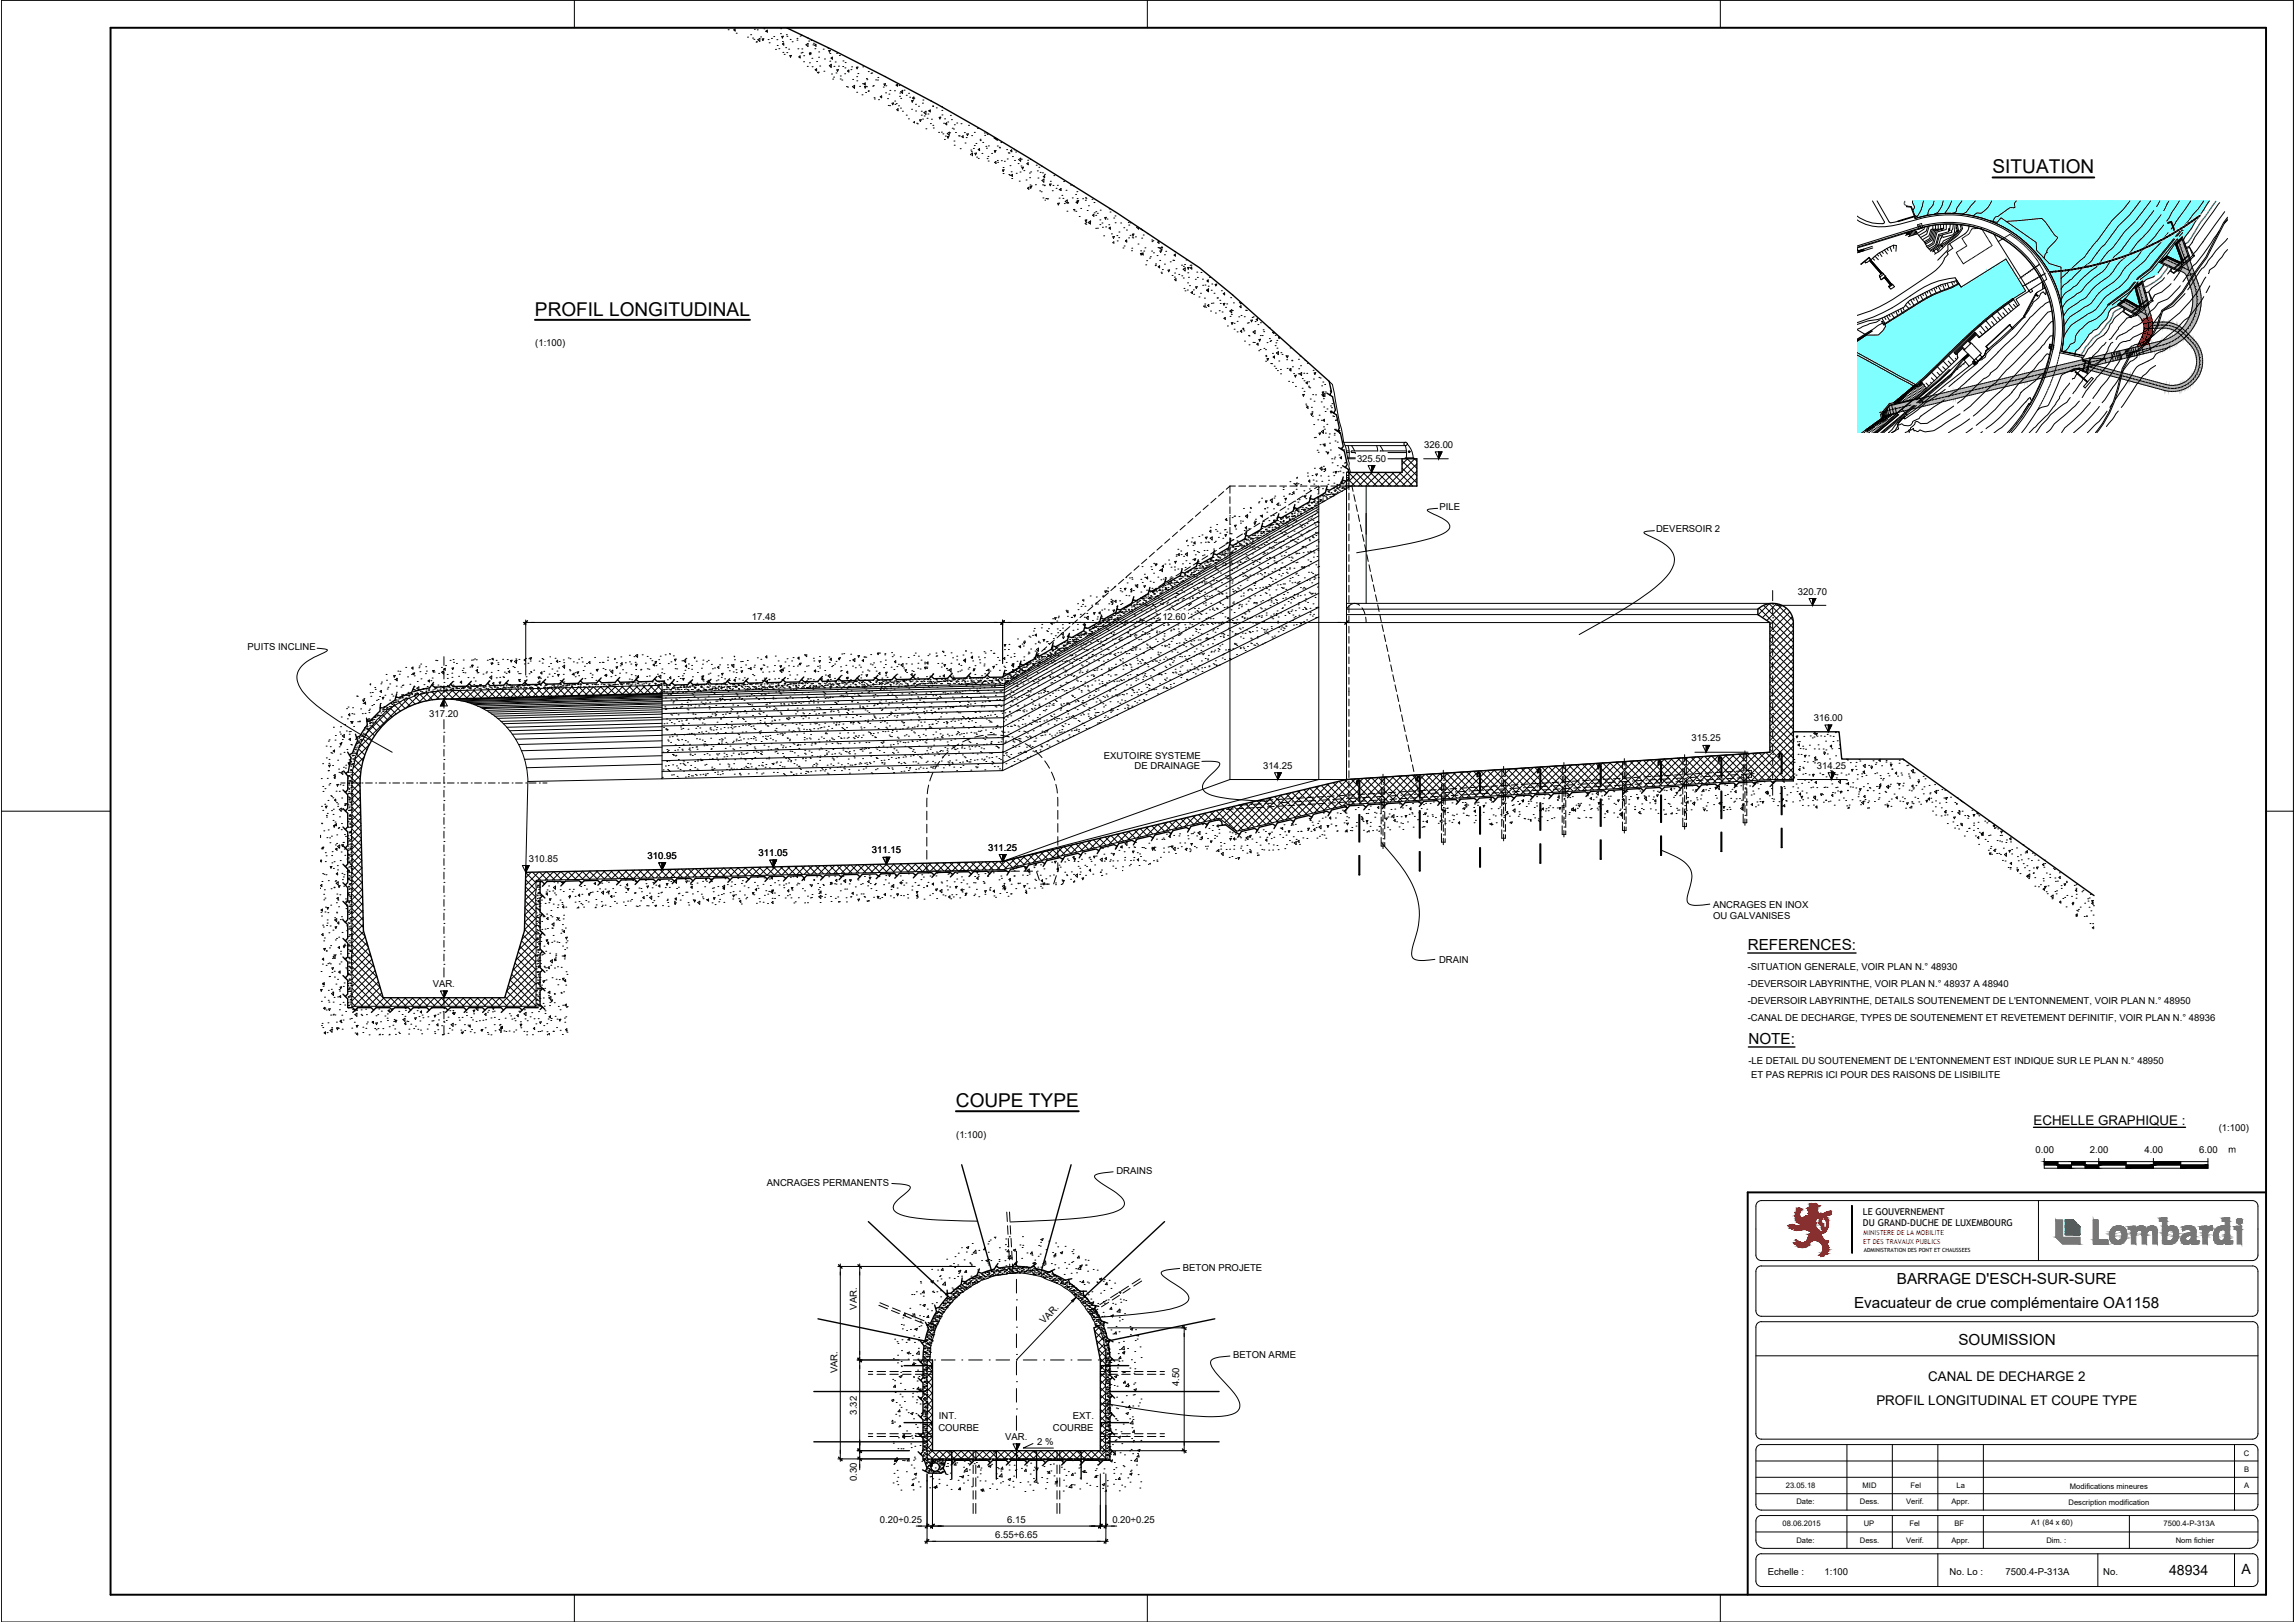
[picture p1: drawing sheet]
<svg xmlns="http://www.w3.org/2000/svg" width="841mm" height="594mm" viewBox="0 0 841 594" stroke-linecap="round" stroke-linejoin="round" font-family="sans-serif">
<defs><g id="words">
<g font-size="7">
<text x="730.2" y="63.5">SITUATION</text>
<text x="196" y="115.7">PROFIL LONGITUDINAL</text>
<text x="350.3" y="405.5">COUPE TYPE</text>
</g>
<g font-size="5.6">
<text x="640.5" y="347.9">REFERENCES:</text>
<text x="640.7" y="382.3">NOTE:</text>
<text x="695.1" y="470.4">BARRAGE D'ESCH-SUR-SURE</text>
<text x="679.4" y="478.9">Evacuateur de crue complémentaire OA1158</text>
<text x="717.7" y="492.6">SOUMISSION</text>
</g>
<g font-size="5.2">
<text x="794.9" y="576.8">48934</text>
<text x="821.4" y="576.6">A</text>
</g>
<g font-size="4.9">
<text x="745.2" y="411.9">ECHELLE GRAPHIQUE :</text>
<text x="706.6" y="505.9">CANAL DE DECHARGE 2</text>
<text x="687.6" y="514.4">PROFIL LONGITUDINAL ET COUPE TYPE</text>
</g>
<text font-size="3.9" x="816.5" y="422.2">m</text>
<g font-size="3.5">
<text x="196.1" y="126.9">(1:100)</text>
<text x="521.9" y="164.1">326.00</text>
<text x="497.3" y="169.1">325.50</text>
<text x="527.5" y="186.8">PILE</text>
<text x="606.9" y="195">DEVERSOIR 2</text>
<text x="658.9" y="217.8">320.70</text>
<text x="275.5" y="227">17.48</text>
<text x="426" y="227">12.60</text>
<text x="90.7" y="238.1">PUITS INCLINE</text>
<text x="157.3" y="262.4">317.20</text>
<text x="664.7" y="264">316.00</text>
<text x="619.9" y="271.5">315.25</text>
<text x="404.5" y="277.9">EXUTOIRE SYSTEME</text>
<text x="415.8" y="281.8">DE DRAINAGE</text>
<text x="463" y="281.6">314.25</text>
<text x="665.8" y="281.6">314.25</text>
<text x="362.1" y="311.5">311.25</text>
<text x="193.8" y="315.6">310.85</text>
<text x="237.3" y="314.6">310.95</text>
<text x="278" y="313.5">311.05</text>
<text x="319.5" y="312.6">311.15</text>
<text x="627.8" y="332.4">ANCRAGES EN INOX</text>
<text x="627.8" y="336.4">OU GALVANISES</text>
<text x="527.3" y="352.7">DRAIN</text>
<text x="640.5" y="355.2">-SITUATION GENERALE, VOIR PLAN N.° 48930</text>
<text x="158.6" y="361.5">VAR.</text>
<text x="640.5" y="361.5">-DEVERSOIR LABYRINTHE, VOIR PLAN N.° 48937 A 48940</text>
<text x="640.5" y="367.7">-DEVERSOIR LABYRINTHE, DETAILS SOUTENEMENT DE L'ENTONNEMENT, VOIR PLAN N.° 48950</text>
<text x="640.5" y="374">-CANAL DE DECHARGE, TYPES DE SOUTENEMENT ET REVETEMENT DEFINITIF, VOIR PLAN N.° 48936</text>
<text x="640.7" y="389.6">-LE DETAIL DU SOUTENEMENT DE L'ENTONNEMENT EST INDIQUE SUR LE PLAN N.° 48950</text>
<text x="641.7" y="394.9">ET PAS REPRIS ICI POUR DES RAISONS DE LISIBILITE</text>
<text x="350.4" y="416.7">(1:100)</text>
<text x="813.1" y="414.3">(1:100)</text>
<text x="745.9" y="422.2">0.00</text>
<text x="765.9" y="422.2">2.00</text>
<text x="785.9" y="422.2">4.00</text>
<text x="805.9" y="422.2">6.00</text>
<text x="409.1" y="430">DRAINS</text>
<text x="281" y="434.3">ANCRAGES PERMANENTS</text>
<text x="433.5" y="465.4">BETON PROJETE</text>
<text x="314" y="479.7" transform="rotate(-90 314 479.7)">VAR.</text>
<text x="382.6" y="485" transform="rotate(-46 382.6 485)">VAR.</text>
<text x="451.9" y="497.5">BETON ARME</text>
<text x="306.9" y="503" transform="rotate(-90 306.9 503)">VAR.</text>
<text x="432.1" y="507.6" transform="rotate(-90 432.1 507.6)">4.50</text>
<text x="314" y="518.1" transform="rotate(-90 314 518.1)">3.32</text>
<text x="344.1" y="519.8">INT.</text>
<text x="393.2" y="519.8">EXT.</text>
<text x="343.9" y="524.1">COURBE</text>
<text x="368.4" y="527.4">VAR.</text>
<text x="385.8" y="524.1">COURBE</text>
<text x="380.1" y="529.2">2 %</text>
<text x="314" y="542.5" transform="rotate(-90 314 542.5)">0.30</text>
<text x="322.5" y="557.9">0.20÷0.25</text>
<text x="369.1" y="557.9">6.15</text>
<text x="407.6" y="557.9">0.20÷0.25</text>
<text x="364.7" y="563.5">6.55÷6.65</text>
<text x="647.8" y="576.8">Echelle :</text>
<text x="668.6" y="576.8">1:100</text>
<text x="714.5" y="576.8">No. Lo :</text>
<text x="734.9" y="576.8">7500.4-P-313A</text>
<text x="770.8" y="576.8">No.</text>
</g>
<g font-size="3.4">
<text x="682.7" y="444.9">LE GOUVERNEMENT</text>
<text x="682.7" y="449">DU GRAND-DUCHE DE LUXEMBOURG</text>
</g>
<g font-size="2.8">
<text x="822.3" y="533.1">C</text>
<text x="822.4" y="539.1">B</text>
<text x="654.4" y="545.1">23.05.18</text>
<text x="682.6" y="545.1">MID</text>
<text x="700.2" y="545.1">Fel</text>
<text x="717" y="545.1">La</text>
<text x="758.5" y="545.2">Modifications mineures</text>
<text x="822.4" y="545.1">A</text>
<text x="658.3" y="551">Date:</text>
<text x="681.6" y="551">Dess.</text>
<text x="698.5" y="551">Verif.</text>
<text x="715.1" y="551">Appr.</text>
<text x="758" y="551.1">Description modification</text>
<text x="653.2" y="559">08.06.2015</text>
<text x="683" y="558.9">UP</text>
<text x="699.7" y="558.9">Fel</text>
<text x="716.2" y="558.9">BF</text>
<text x="744.3" y="558.7">A1 (84 x 60)</text>
<text x="792.9" y="558.9">7500.4-P-313A</text>
<text x="658.3" y="565">Date:</text>
<text x="681.6" y="565">Dess.</text>
<text x="698.5" y="565">Verif.</text>
<text x="715.1" y="565">Appr.</text>
<text x="749.9" y="565">Dim. :</text>
<text x="797.3" y="565">Nom fichier</text>
</g>
<g font-size="2.5" fill="#f00">
<text x="682.8" y="455.6">ET DES TRAVAUX PUBLICS</text>
<text x="682.9" y="452.4">MINISTERE DE LA MOBILITE</text>
</g>
<text font-size="2.1" x="683" y="458.5">ADMINISTRATION DES PONT ET CHAUSSEES</text>
</g></defs>
<!-- layer: LIN010CO -->
<g fill="none" stroke="#000" stroke-width=".37">
<path d="M805.1 79.6l.9-.7 .2 .2-.9 .7zM751 99.5l1.1-.1v.3l-1.1 .1zM752.2 99.4l1.1-.1v.3l-1.1 .1zM755.7 99.3l-.1-.3-1 .2v.3M756.9 99.2l-.1-.3-1 .1v.3M757 99.2l-.1-.3 1.1-.2 .1 .3-4.7 .6v-.3l1.1-.1v.3M758.1 98.7l1.1-.1v.3l-1.1 .1zM759.3 98.6l1.1-.2v.3l-1.1 .2zM761.7 98.4v-.3l1-.1 .1 .3-2.3 .4v-.3l1.1-.2v.3M764 97.7l1-.2 .1 .3M765.2 97.8v-.3l1-.2 .1 .3-2.3 .4-.1-.3-1.1 .2 .1 .3 1-.2M767.5 97.3l-.1-.3-1.1 .2 .1 .3 2.2-.5v-.3l-1.1 .3v.3"/>
<path d="M768.6 96.7l1.1-.3 .1 .3-1.1 .3zM769.8 96.4l1-.3 .1 .3-1 .3zM770.9 96.1l1.1-.3 .1 .3-1.1 .3zM772.1 95.7l1-.3 .1 .3-1 .3zM773.3 95.4l1-.3 .1 .3-1.1 .3zM774.4 95.1l1-.4 .1 .3-1 .3zM775.5 94.7l1.1-.3v.2l-1 .4zM777.8 94.2l-.1-.2-1.1 .3 .1 .3 2.2-.7-.1-.3-1 .4 .1 .2M778.9 93.5l1-.3 .1 .2-1 .4zM780 93.1l1-.4 .1 .3-1 .4zM781.1 92.7l1.1-.4 .1 .3-1 .4zM782.2 92.3l1.1-.4 .1 .2-1 .5z"/>
<path d="M783.3 91.8l1.1-.4 .1 .3-1 .4zM785.5 90.9l.1 .3-1 .4-.2-.2 2.2-1 .1 .3-1 .5-.2-.3M786.6 90.4l1-.5 .1 .3-.9 .4zM787.7 89.9l1-.5 .1 .3-1 .5zM788.8 89.4l1-.5 .1 .3-1 .4zM789.9 88.9l.9-.5 .2 .2-1 .5zM790.9 88.3l1-.5 .1 .3-1 .5zM791.7 95.9l2.3-2.1 5 2.3M791.8 95.9l2.2-2 4.9 2.3M792 87.8l.9-.5 .2 .2-1 .5zM792.1 96l1.9-1.8 4.7 2.2M793 87.2l1-.5 .1 .3-.9 .5z"/>
<path d="M794 93.7l.1 .7M794.1 86.6l.9-.5 .2 .3-1 .5zM795.1 86l.9-.5 .2 .3-.9 .5zM796.1 85.4l1-.5 .1 .2-.9 .6zM797.1 89.2l.7 .2M797.2 89.2l2.3 6.4M797.2 84.9l.9-.6 .1 .2-.9 .6zM799.2 83.6l.1 .2 1-.6-.2-.2-1.9 1.2 .1 .3 1-.6-.2-.3M799.5 87.2l-2.2 2.1 2.3 6.3M799.5 87.1l-2.3 2.1M799.6 87.5l-2 1.8 2.2 6M800.2 82.9l.9-.5 .2 .2-.9 .6z"/>
<path d="M801.2 82.3l.9-.6 .2 .2-.9 .7zM802.2 81.6l.9-.6 .1 .3-.9 .6zM803.1 81l.9-.7 .2 .3-.9 .6zM804.1 80.3l.9-.7 .2 .3-.9 .6zM776.4 111.4l2.4-2 4.8 2.8M776.5 111.4l2.3-1.8 4.7 2.6M776.8 111.6l2-1.6 4.5 2.5M778.8 109.4v.7M782.3 105.1l.7 .3M784.8 103.3l-2.4 1.9 1.8 6.6M784.8 103.4l-2.3 1.8 1.8 6.5M784.9 103.7l-2.1 1.6 1.7 6.2"/>
<path d="M683 158.4h.1M683.5 158h.1M684.1 158.2h.1M684.4 157.5l-.3-.3-.5 .4M684.8 158.4h.1M685 157.6l-.4-.3-.4 .4M685.2 158h.1M685.5 157.2l-.3-.3-.5 .3 .3 .4M685.6 156.6l-.4-.2-.4 .3 .2 .3-.3-.2-.5 .3 .2 .3M685.7 157.5h.1M685.9 158.2h.1M686.1 157.1h.1"/>
<path d="M686.1 156.8a.37 .37 0 0 0-.4-.3 .37 .37 0 0 0-.3 .4l.2 .3M686.3 157.7h.1M686.6 158.4h.1M686.6 156.6h.1M686.7 156.4v-.1a.39 .39 0 0 0-.4-.3 .39 .39 0 0 0-.4 .4l.3 .3M686.8 157.3h.1M686.8 155.7l-.3-.2-.5 .3 .2 .3-.4-.1-.4 .3 .2 .3M687 158h.1M687.2 156.9h.1M687.3 155.9l-.3-.4-.5 .4 .3 .4M687.4 155.3l-.4-.3-.4 .4 .2 .3M687.5 157.5h.1"/>
<path d="M687.7 156.4h.1M687.9 157.1h.1M687.9 155.5l-.2-.4-.2 .1-.4 .3 .3 .3M688.1 156h.1M688.3 156.6h.1M688.5 155a.36 .36 0 0 0-.6-.2 .36 .36 0 0 0 .1 .6M688.6 155.5h.1M688.6 154.4l-.3-.3-.5 .4 .2 .3-.5-.1-.3 .2 .3 .4M688.8 156.2h.1M689 155.1h.1M689.1 154.6l-.2-.4-.4 .2-.2 .3 .3 .3M689.2 155.8h.1"/>
<path d="M689.2 154l-.5-.2-.3 .3 .2 .3M689.4 154.7h.1M689.7 155.3h.1M689.7 154.1a.37 .37 0 0 0-.4-.3 .37 .37 0 0 0-.3 .3l.2 .4M689.8 153.5l-.2-.2-.5 .2 .1 .4M689.8 151.8l.1 .6M689.9 156h.1M689.9 151.7l.2 .6M690 151.5l.2 .8M690.1 154.9h.1M690.2 151.4l.2 .9M690.2 154.2l-.3-.3-.4 .5"/>
<path d="M690.3 155.5h.1M690.3 151.1l.3 1.1M690.5 154.4h.1M690.5 150.9l.3 1.3M690.6 152.5l-.4 .3 .2 .3-.3-.3-.5 .4 .2 .3M690.8 155.1h.1M690.8 152.4l.2 .2-.1-.2M690.8 150.6l.4 1.5M690.9 153.8l-.3-.3-.5 .2 .2 .5M690.9 153.2l-.3-.3-.5 .4 .2 .3-.3-.3-.5 .4 .2 .3M691 154h.1M691.1 150.2l.5 1.8"/>
<path d="M691.2 154.7h.1M691.4 153.6h.1M691.5 153.3l-.3-.3-.4 .3 .1 .5M691.5 152.8l-.5-.2-.2 .2 .2 .3M691.6 152.2l-.3 .2 .3 .3M691.6 149.6l.5 2.3M691.6 154.2h.1M691.9 152.2l.2 .1M692 152.1l.1 .2M692.1 153.8h.1M692.1 152.9l-.3-.3-.3 .1-.2 .3 .2 .3M692.2 148.9l.7 2.8"/>
<path d="M692.4 148.6l-2.7 3.2M692.5 153.3h.1M692.5 152l.2 .5M692.7 152.5l-.3-.3h-.3l-.2 .3 .2 .4M693 152.9h.1M693.2 148.4l.7 3M693.4 152.5h.1M693.8 152h.1M694.2 148.2l.1 .1M694.5 149.2l.4 2M450.7 178l-1.3 1.2M450.7 178v2.7"/>
<path d="M450.7 178h2M453.9 178h2.6M457.7 178h2.5M461.5 178h2.5M465.2 178h2.5M469 178h2.5M472.7 178h2.5M476.5 178h2.5M480.2 178h2.5M480.7 179.6l-2.1 1.3M481.8 179l1.5-1v2.7M484 178h2.5"/>
<path d="M487.7 178h2.5M491.4 178h2M492.5 162h22.6M492.9 163.2h22.1l.4 2.5-.1 2M493.4 165.2h1M493.5 165.7h.9M494 163.2l.4 2.5-.1 2M494.3 173.2l4.9 4.8M494.3 175.8l2.2 2.2M494.3 178v1.4M494.9 173l-.6 .6M495.2 163.2l1.2 2"/>
<path d="M495.4 178l.5 2M495.4 165.2h9.5M495.4 165.1l-.2 .2 .1 .4h1.4M496.6 165.8l.1 .3M496.7 167.7h-2.8v.3M496.8 173l5 5M497.6 173l-3.3 3.2M499.4 173l5.1 5M500.2 173l-5 5M502.1 173l5 5M502.9 173l-5 5M504.5 163.2l.4 2"/>
<path d="M504.8 173l5 5M505.5 173l-5 5M505.7 163.2l1.1 2M505.9 165.2h9.5M505.9 165.1l-.2 .1M507.4 173l5 5M508.2 173l-5 5M508.6 165.7h6.8M510.1 173l5 5M510.8 173l-5 5M512.7 173l5 5M513.5 173l-5 5"/>
<path d="M513.8 168.8l5.4 5.4M513.8 171.5l5.4 5.4M514.9 168v-.3h3.2v.3M515.7 168l3.5 3.5M515.7 162.6a7.6 7.6 0 0 1 2.2 5.1M515.8 168l-2 2M518.3 168l.9 .9M518.5 168l-4.7 4.7M519.2 169.9l-8.1 8.1M519.2 172.6l-5.4 5.4M519.2 175.2l-2.8 2.8M519.2 177.9l-.1 .1"/>
<path d="M425.9 199.8l-1.9 1.7M428.7 197.4l-1.9 1.6M431.5 194.9l-1.9 1.6M434.3 192.4l-1.9 1.7M437.1 189.9l-1.8 1.7M440 187.5l-1.9 1.6M442.8 185l-1.9 1.6M445.6 182.5l-1.9 1.7M448.4 180.1l-1.9 1.6M448.9 199.6l-2.1 1.3M450.7 181.9v2.5M450.7 185.6v2.5"/>
<path d="M450.7 189.4v2.5M450.7 193.1v2.5M450.7 196.9v2.5M452.1 197.6l-2.1 1.3M455.3 195.6l-2.1 1.3M458.5 193.6l-2.1 1.4M461.6 191.6l-2.1 1.3M464.8 189.6l-2.1 1.3M468 187.6l-2.1 1.3M471.2 185.6l-2.1 1.4M474.3 183.6l-2.1 1.4M477.5 181.6l-2.1 1.4"/>
<path d="M483.3 182v2.7M483.3 185.5l-115.2 65.6-202.8 5.1M483.3 194.9l-115.4 63.4-125.3 3M483.3 190.9l-115.3 64.3-125.4 3M483.3 197.5l-115.4 62.8-125.3 3.1M483.3 192.6l-115.3 63.9-125.4 3.1M483.3 188.9l-115.3 64.8-125.4 3.1M483.3 187.6l-115.3 65.1-125.4 3M483.3 186.5l-115.2 65.3-125.5 3.1M494.3 180.6v2.5M494.3 184.4v2.5M494.3 188.1v2.5"/>
<path d="M494.3 191.9v2.5M494.3 195.6v2.5M494.3 199.4v2.5M496.1 181.2l.6 2.5M496.9 184.9l.5 2.4M497.7 188.5l.5 2.5M498.5 192.2l.5 2.5M499.3 195.8l.5 2.5M500.1 199.5l.5 2.5M403.3 219.6l-1.9 1.6M406.1 217.1l-1.9 1.7M408.9 214.6l-1.8 1.7"/>
<path d="M411.8 212.2l-1.9 1.6M414.6 209.7l-1.9 1.6M417.2 219.6l-2.1 1.3M417.4 207.2l-1.9 1.7M420.2 204.8l-1.9 1.6M420.4 217.6l-2.1 1.3M423 202.3l-1.8 1.6M423.6 215.6l-2.1 1.3M426.8 213.6l-2.2 1.3M429.9 211.6l-2.1 1.3M433.1 209.6l-2.1 1.3M436.2 207.6l-2.1 1.3"/>
<path d="M439.4 205.6l-2.1 1.3M442.6 203.6l-2.1 1.3M445.8 201.6l-2.1 1.3M450.7 200.6v2.7M483.3 210.3l-115.6 59.8-125.1 3.1M483.3 205.1l-115.6 61.1-125.1 3M483.3 200.8l-115.5 62.1-125.2 3M483.3 213.5l-115.7 59.1-125 3.1M483.3 217.3l-115.7 58.3-125 3M494.3 203.1v2.5M494.3 206.9v2.5M494.3 210.6v2.5"/>
<path d="M494.3 214.3v2.5M494.3 218.1v2.5M500.9 203.2l.5 2.4M501.7 206.9l.5 2.4M502.5 210.5l.5 2.5M503.3 214.2l.5 2.4M504.1 217.9l.5 2.4M380.7 239.4l-1.8 1.6M383.6 236.9l-1.9 1.7M385.5 239.5l-2.1 1.4M386.4 234.5l-1.9 1.6M388.7 237.5l-2.2 1.4"/>
<path d="M389.2 232l-1.9 1.6M391.8 235.6l-2.1 1.3M392 229.5l-1.9 1.7M394.8 227l-1.8 1.7M395 233.6l-2.1 1.3M397.7 224.6l-1.9 1.6M398.2 231.5l-2.1 1.4M400.5 222.1l-1.9 1.6M401.4 229.5l-2.2 1.4M404.5 227.6l-2.1 1.3M407.7 225.6l-2.1 1.3M410.9 223.6l-2.1 1.3"/>
<path d="M414.1 221.6l-2.2 1.3M483.3 222.4l-115.8 57.1-124.9 3M494.3 221.8v2.5M494.3 225.6v2.5M494.3 229.4v2.5M494.3 233.1v2.5M494.3 236.9v2.5M496.4 221l1.8 .7M499.1 222.6l1.1 2.2M500.5 226l.1 2M504.9 221.5l.5 2.5M505.7 225.2l.5 2.4"/>
<path d="M506.4 228.8l.6 2.5M507.2 232.5l.6 2.5M508 236.2l.6 2.4M508.8 239.8l.6 2.5M644.2 224.9l.5 .6M644.3 225.2l4-4.1 8.9 8.9M644.6 222.7l12.6 12.6M646.3 221.7l10.9 10.9M648.6 229.3l8.6 8.6M648.6 232l8.6 8.6M648.6 234.6l8.6 8.6M648.6 237.3l8.6 8.6"/>
<path d="M648.6 240l8.6 8.5M651 221.1l-5.1 5.1M651 221.1l6.1 6.2M653 221.8l-5.5 5.5M654.6 222.8l-6 6M655.9 224.1l-7.3 7.4M656.8 225.9l-8.2 8.2M657.2 228.2l-8.6 8.5M657.2 230.8l-8.6 8.6M657.2 233.5l-8.6 8.6M657.2 236.1l-8.6 8.6M657.2 238.8l-8.6 8.6"/>
<path d="M143 259.3l2.2 2.2M144 258.8l-9.4 9.4M144.7 258.4l2.1 2.1M146.3 257.4l2.2 2.1M147.9 256.3l2.4 2.4M149.7 255.7l-18.1 18.2M149.9 255.7l2.3 2.2M151.8 254.9l2.4 2.3M153.7 254.4l-5 5M153.9 254.4l2.4 2.3M156 253.8l2.5 2.5M157.2 253.5l-4 4.1"/>
<path d="M158.3 253.5l2.7 2.6M160.2 253.2l-3.4 3.4M160.6 253.1l2.9 2.9M163 253l-3.1 3.2M163.2 253l3 3M165.7 253l-3.1 3M165.8 253l2.9 2.9M168.4 252.9l2.9 2.9M168.4 252.9l-3 3.1M171 252.8l2.9 2.9M171.2 252.8l-3.1 3.1M173.6 252.8l2.9 2.9"/>
<path d="M173.9 252.7l-3.1 3.1M176.1 252.7l3 2.9M176.6 252.7l-3.1 3.1M179.3 252.6l-3.1 3.1M181.3 252.6l2.9 2.9M182 252.5l-3 3.1M183.9 252.5l2.9 2.9M184.8 252.5l-3.1 3.1-3-3M186.5 252.4l2.9 3M187.5 252.4l-3.1 3.1M189.1 252.4l2.9 2.9M190.2 252.3l-3 3.1"/>
<path d="M191.6 252.3l3 2.9M193 252.3l-3.1 3.1M194.2 252.2l2.9 3M195.7 252.2l-3.1 3.1M196.8 252.2l2.9 2.9M198.4 252.2l-3.1 3M199.4 252.1l2.9 2.9M201.1 252.1l-3.1 3.1M202 252l2.9 2.9M203.8 252l-3.1 3.1M204.6 252l2.9 2.9M206.5 251.9l-3 3.1"/>
<path d="M207.1 251.9l3 2.9M209.3 251.9l-3.1 3M209.7 251.9l3 2.9M212 251.8l-3.1 3.1M212.3 251.8l3 2.9M214.7 251.7l-3.1 3.1M214.9 251.7l2.9 2.9M217.4 251.6l-3.1 3.1M217.5 251.6l2.9 3M220.1 251.6l2.9 2.9M220.2 251.6l-3.1 3M222.7 251.5l2.9 2.9"/>
<path d="M222.9 251.5l-3.1 3.1M225.3 251.4l2.9 3M225.6 251.4l-3.1 3.1M227.8 251.4l3 2.9M228.3 251.3l-3 3.1M230.4 251.3l2.9 2.9M231.1 251.3l-3.1 3.1M233 251.2l2.9 3M233.8 251.2l-3.1 3.1M235.6 251.2l2.9 2.9M236.5 251.1l-3.1 3.1M238.2 251.1l2.9 2.9"/>
<path d="M239.2 251.1l-3.1 3M240.7 251.1l1.9 1.8-1 1.1M241.9 251l-3.1 3.1M242.6 259.9l-62.4 1.6M242.6 257.4l-66.4 1.8M242.6 259.2l-63.4 1.6M242.6 258.5l-64.5 1.7M242.6 257.8l-65.7 1.7M242.6 256.9l-67.6 1.7M242.6 256l-69.8 1.7M242.6 256.3l-68.9 1.8M242.6 255.5l-71.3 1.8"/>
<path d="M242.6 255.1l-72.5 1.8M242.6 254.8l-73.8 1.9M242.6 254.4l-75.3 2M369.5 249.3l-1.4 1.2 1.5-1M372.3 246.8l-1.9 1.6M372.8 247.5l-2.1 1.3M375.1 244.3l-1.8 1.7M376 245.5l-2.2 1.4M378 241.9l-2 1.6M379.1 243.5l-2.1 1.4M382.3 241.5l-2.1 1.4M494.3 240.6v2.5"/>
<path d="M494.3 244.4v2.5M494.3 248.1v2.5M494.3 251.9v2.9M494.3 256v2.5M494.3 259.8v2.5M509.7 243.5l.5 2.4M510.4 247.2l.6 2.4M511.2 250.8l.6 2.5M512 254.5l.6 2.4M512.8 258.2l.5 2.4M648.6 242.6l8.6 8.6M648.6 245.3l8.6 8.5"/>
<path d="M648.6 247.9l8.6 8.6M648.6 250.5l8.6 8.6M648.6 253.2l8.6 8.6M648.6 255.9l8.6 8.5M648.6 258.5l8.6 8.6M657.2 241.4l-8.6 8.6M657.2 244.1l-8.6 8.6M657.2 246.7l-8.6 8.6M657.2 249.4l-8.6 8.6M657.2 252l-8.6 8.6M657.2 254.7l-8.6 8.6M657.2 257.4l-8.6 8.5"/>
<path d="M657.2 260l-8.6 8.6M130.1 278.3l2.4 2.4M130.7 276.2l2.4 2.4M131.4 274.3l2.3 2.2M132.1 272.3l2.4 2.3M133.1 270.7l2.2 2.2M133.4 277.3l-4 4.1M134.2 269l2 2.1M135.1 267.3l2.1 2.2M135.3 272.8l-5.1 5.1M136.3 265.9l2.1 2.1M137.5 264.5l2.1 2"/>
<path d="M138.8 263.1l2 2M140.2 261.8l2 2M141.5 260.5l2.1 2.2M242.6 269.3l-53.7 1.4M242.6 266.2l-55.9 1.4M242.6 263.6l-58.2 1.5M242.6 260.7l-61.3 1.6M242.6 267.5l-54.9 1.4M242.6 264.9l-56.9 1.5M242.6 261.5l-60.4 1.6M242.6 262.7l-59.1 1.5M242.6 279.9l-49.7 1.3"/>
<path d="M242.6 276.8l-50.4 1.3M242.6 273.7l-51.5 1.3M242.6 271.3l-52.6 1.4M494.3 263.6v2.5M494.3 267.3v2.5M494.3 271.1v2.5M494.3 274.8v2.5M494.3 278.6v2.5M513.6 261.8l.5 2.5M514.4 265.5l.5 2.4M515.2 269.2l.5 2.4M516 272.8l.5 2.5"/>
<path d="M516.8 276.5l.5 2.4M573.1 279.3v2.4M579.9 279.9l9.1 9.1M581.7 279.8l-10.3 10.3M582.4 279.8l9.1 9.1M584.5 279.6l-10.3 10.3M589.8 279.3l9.2 9.1M590.2 279.3l-10.3 10.3M592.3 279.1l9.2 9.2M593 279.1l-10.3 10.3M594.6 279v2.6M594.8 279l9.2 9.1"/>
<path d="M595.2 277.8v2.5M597.3 278.8l9.2 9.2M598.7 278.7l-10.4 10.4M599.8 278.7l9.2 9.1M601.5 278.5l-10.4 10.4M602.3 278.5l9.2 9.2M604.4 278.4l-10.4 10.3-9.2-9.1M604.8 278.3l9.2 9.2M607.2 278.2l-10.4 10.4M609.8 278l9.2 9.2M610 278l-10.4 10.4M612.3 277.8l9.2 9.3"/>
<path d="M612.9 277.8l-10.5 10.5M614.8 277.7l9.2 9.2M615.7 277.6l-10.5 10.5M616.7 277.6v2.6M617.2 277.5l9.3 9.3M617.3 276.4v2.4M618 277.5v2.6M618.5 277.5l-10.5 10.4M619.7 277.4l9.3 9.3M621.3 277.3l-10.4 10.5M622.2 277.2l9.3 9.3M624.2 277.1l-10.5 10.5"/>
<path d="M624.7 277l9.3 9.4M627 276.9l-10.5 10.5-9.2-9.2M627.2 276.9l9.3 9.3M629.7 276.7l9.3 9.4M629.8 276.7l-10.5 10.5M632.2 276.6l9.3 9.3M632.7 276.5l-10.6 10.6M634.7 276.4l9.4 9.4M635.5 276.4l-10.5 10.5M637.2 276.2l9.4 9.4M638.3 276.2l-10.5 10.5M638.9 276.2v2.5"/>
<path d="M639.4 278.7h.1M639.4 275v2.4M639.4 279.9v2.5M639.7 276.1l9.4 9.4M640.1 276.1v2.6M640.1 279.9v2.5M641.2 276l-10.6 10.6M642.2 275.9l9.5 9.6M644 275.8l-10.6 10.6M644.7 275.8l9.7 9.7M646.9 275.6l-10.7 10.6M647.1 275.6l9.9 9.9"/>
<path d="M648.6 261.2l8.6 8.5M648.6 263.8l8.6 8.6M648.6 266.5l8.6 8.6M648.6 269.1l8.6 8.6M648.6 271.8l8.6 8.5M648.6 274.4l8.6 8.6M657.2 262.7l-8.6 8.5M657.2 265.3l-8.6 8.6M657.2 267.9l-18.1 18.2M657.2 270.6l-15.3 15.3M657.2 273.3l-12.5 12.4M657.2 275.9l-9.7 9.7"/>
<path d="M657.2 278.6l-7 6.9M128.9 287.7l3.1 3.1M128.9 290.4l3.2 3.1M128.9 295.7l3.3 3.2M129 293l3.2 3.2M129 298.4l3.3 3.2M129 285.1l3 3M129.2 282.6l2.8 2.8M129.6 280.4l2.6 2.6M131.9 286.8h.1M131.9 286.8l-3 2.9M132 289.4l-3 3"/>
<path d="M132 284l-3.1 3.1M132 291.9l-3.1 3.2M132.1 294.5l-3.2 3.2M132.2 297.2l-3.3 3.2M132.2 299.7l-3.3 3.3M132.5 280.9l-3.4 3.4M432.8 299.9l2.5 2.5M434.8 299.5l-4.1 4M435 299.4l2.5 2.5M437.1 298.9l2.5 2.5M438.2 298.6l-4 4.1M439.3 298.4l2.4 2.5"/>
<path d="M441.4 297.9l2.5 2.5M441.7 297.8l-4.1 4.1M443.5 297.4l2.5 2.5M445.2 297l-4 4M445.7 296.9l7.5 7.5M447.8 296.3l7.6 7.6M448.2 296.6h-1.5M448.6 296.2l-4 4M450 295.8l7.5 7.6M452 296.3l-2.5 .2M454.2 294.8l7.6 7.6M455.6 294.5l-6.7 6.8"/>
<path d="M455.7 296.1l-2.5 .1M456.4 294.3l7.5 7.6M457.2 294.7l-3.5 .3M458.5 294.7h.1M458.5 293.8l7.6 7.6M459.1 293.7l-8.7 8.7M459.4 295.8l-2.5 .2M460.7 293.3l7.5 7.6M462.2 294.4l-2.5 .2M462.6 292.8l-10.7 10.7M462.7 293.1l-1.9 .2M462.8 292.8l7.6 7.6"/>
<path d="M463.2 295.6l-2.5 .2M463.5 294.4h.1M464.9 292.3l7.6 7.6M466 292l-12.2 12.3M466.5 292.9l-2.5 .2M466.9 295.4l-2.5 .1M467.2 294.1l-2.5 .2M468.5 294.1h.1M469.2 291.3l7.6 7.5M469.6 291.2l-12.4 12.3M470.2 292.7l-2.5 .1M470.7 295.2l-2.5 .1"/>
<path d="M471.4 290.8l7.6 7.5M472.2 293.8l-2.5 .2M473 290.4l-12.3 12.3M473.5 293.7h.1M473.5 290.3l7.6 7.5M473.9 292.5l-2.4 .1M474.4 295l-2.5 .1M475.7 289.7l7.5 7.6M476.5 289.5l-12.3 12.3M477.2 293.5l-2.5 .2M477.7 292.2l-2.5 .2M477.8 289.2l7.6 7.6"/>
<path d="M478.2 294.7l-2.5 .2M478.4 293.4h.1M479.9 288.7l7.6 7.6M480 288.7l-12.3 12.3M481.4 292l-2.5 .2M481.9 294.5l-2.5 .1M482.1 288.2l7.5 7.6M482.2 293.2l-2.5 .1M483.4 293.1h.1M483.4 287.9l-12.2 12.3M484.2 287.7l7.6 7.5M485.2 291.8l-2.5 .1"/>
<path d="M485.6 294.2l-2.4 .2M486.4 287.2l7.5 7.5M487 287l-12.4 12.4-7.5-7.6M487.2 292.9l-2.5 .1M488.4 292.8h.1M488.5 286.7l7.9 7.8M488.9 291.5l-2.5 .2M489.4 294l-2.5 .1M490.4 286.2l-12.3 12.3M490.6 286.1l3.7 3.7M492.2 292.6l-2.5 .1M492.7 291.3l-2.5 .2"/>
<path d="M492.8 285.6l8.6 8.6M493.1 293.8l-2.5 .1M493.4 292.5h.1M493.8 285.5l-12.2 12.2M494.3 289.8l4.6 4.6M494.3 282.3v2.5M494.3 286.1v2.5M494.3 289.8v2.5M494.3 293.6v1.6M495.2 285.4l8.7 8.7M496.4 291.1l-2.5 .1M496.7 285.3l-11.6 11.6"/>
<path d="M496.9 293.6l-2.5 .1M497.1 292.3l-2.5 .2M497.7 285.2l8.7 8.7M498.4 292.2h.1M499.5 285.1l-10.9 10.9M500.1 290.8l-2.5 .2M500.2 285.1l8.7 8.7M500.6 293.3l-2.5 .2M502.1 292l-2.5 .1M502.3 284.9l-10.3 10.3M502.7 284.9l8.7 8.7M503.4 291.9h.1"/>
<path d="M503.9 290.6l-2.5 .2M504.4 293.1l-2.5 .2M506.1 299.3v2.5M506.2 284.7v2.6M506.2 288.6v2.5M506.2 292.3l-.1 5.7M506.8 287.2h.1M506.8 292.2h.1M506.8 297.2h.1M506.8 283.6v2.3M506.8 288.4v2.5M506.8 293.4v2.5"/>
<path d="M506.8 298.5v2.5M507.1 291.6l-2.5 .2M507.4 284.6v2.6M507.4 288.5v2.5M507.4 292.2v2.6M507.4 294.8v1.3M507.4 297.4v2.5M507.6 284.6l8.8 8.7M507.6 290.4l-2.5 .1M508 284.6l-9.9 9.8M508.1 292.9l-2.5 .1M508.4 291.6h.1"/>
<path d="M510.1 284.4l8.8 8.8M510.8 284.4l-9.9 9.9M511.4 290.2l-2.5 .1M511.9 292.6l-2.5 .2M512.1 291.4l-2.5 .1M512.6 284.3l8.8 8.7M513.4 291.3h.1M513.6 284.2l-9.8 9.9M513.9 293.5l-8.7-8.8-9.9 9.9M515.1 284.1l8.8 8.8M515.1 289.9l-2.5 .2M515.6 292.4l-2.5 .1"/>
<path d="M516.5 284l-9.9 9.9M517.1 291.1l-2.5 .1M517.6 283.9l8.8 8.8M517.6 280.1l.5 2.5M518.3 291h.1M518.4 283.8l.5 2.5M518.8 289.7l-2.5 .1M519.2 287.5l.5 2.4M519.3 283.8l-9.9 10M519.3 292.2l-2.5 .1M520 291.1l.4 2M520.1 283.8l8.8 8.8"/>
<path d="M522.1 290.8l-2.5 .1M522.1 283.6l-9.9 10M522.6 283.6l8.8 8.9M522.6 289.4l-2.5 .2M523.1 291.9l-2.5 .2M523.3 290.7h.1M525 283.5l-10 9.9M525.1 283.5l8.8 8.8M526.3 289.2l-2.5 .2M526.8 291.7l-2.5 .2M527.1 290.4l-2.5 .2M527.6 283.3l8.8 8.9"/>
<path d="M527.8 283.3l-9.9 10M528.2 297.8v2.5M528.3 283.3v2.5M528.3 287.1v2.5M528.3 290.9l-.1 5.7M528.3 290.4h.1M528.9 285.8h.1M528.9 290.8h.1M528.9 295.8h.1M528.9 282.1v2.4M528.9 287v2.5M528.9 292v2.5"/>
<path d="M528.9 297v2.5M529.5 283.2v2.6M529.5 287v2.5M529.5 290.8v2.6M529.6 293.4v1.3M529.6 295.9v2.5M529.6 299.7v2.5M530.1 283.1l8.8 8.9M530.1 289l-2.5 .2M530.6 291.5l-2.5 .1M530.6 283.1l-9.9 10M532.1 290.1l-2.5 .2"/>
<path d="M532.6 283l8.8 8.9M533.3 290h.1M533.5 282.9l-10 10M533.8 288.8l-2.5 .1M534.3 291.3l-2.5 .1M535.1 282.8l8.8 8.9M536.3 282.8l-10 9.9M537 289.8l-2.4 .2M537.5 282.7l8.9 8.9M537.5 288.6l-2.4 .1M538.1 291l-2.5 .2M538.3 289.7h.1"/>
<path d="M539.2 282.5l-10.1 10.1M540 282.5l8.9 8.9M541.3 288.3l-2.5 .2M541.8 290.8l-2.5 .1M542 282.4l-10 10M542 289.5l-2.5 .2M542.5 282.3l8.9 9M543.3 289.4h.1M544.8 282.2l-10 10M545 282.2l8.9 8.9M545 288.1l-2.5 .1M545.5 290.5l-2.5 .2"/>
<path d="M547 289.2l-2.5 .2M547.5 282l8.9 9M547.7 282l-10.1 10.1M548.3 289.2h.1M548.8 287.8l-2.5 .2M549.3 290.3l-2.5 .2M550 281.9l8.9 8.9M550.3 292v3.2M550.3 296.4v2.5M550.4 281.8v2.7M550.4 285.7v2.5M550.4 289.4v2.6"/>
<path d="M550.5 281.8l-10.1 10.1M551 284.3h.1M551 289.4h.1M551 294.4h.1M551 299.4h.1M551 280.7v2.4M551 285.6v2.5M551 290.6v2.5M551 295.6v2.5M551.6 281.7v2.7M551.6 285.6v2.5M551.6 289.4v2.5"/>
<path d="M551.7 291.9v1.4M551.7 294.5v2.5M551.7 298.3v2.5M552 288.9l-2.5 .2M552.5 281.7l8.9 9M552.5 287.6l-2.5 .2M553 290.1l-2.5 .2M553.3 288.8h.1M553.3 281.7l-10.1 10M554.9 281.5l9.1 9M556.2 281.4l-10.1 10.2M556.3 287.4l-2.5 .1"/>
<path d="M556.8 289.9l-2.5 .1M557 288.6l-2.5 .2M557.4 281.4l9.1 9M558.2 288.5h.1M559 281.3l-10.1 10.1M559.9 281.2l9.1 9M560 287.2l-2.5 .1M560.5 289.6l-2.5 .2M561.8 281.1l-10.1 10.2M562 288.3l-2.5 .1M562.4 281.1l9.1 9M563.2 288.2h.1"/>
<path d="M563.8 286.9l-2.5 .2M564.2 289.4l-2.5 .2M564.7 280.9l-10.2 10.2M564.9 280.9l9.1 9M567 288l-2.5 .1M567.5 286.7l-2.5 .2M568 289.2l-2.5 .1M568.2 287.9h.1M569.9 280.6l9.1 9M570.3 280.6l-10.2 10.2M571.2 286.5l-2.5 .1M571.7 288.9l-2.5 .2"/>
<path d="M572 287.7l-2.5 .1M572.4 280.4l9 9.1M572.5 295v2.5M572.5 298.7v2.5M572.5 280.4v2.6M572.5 284.3v2.5M572.5 288v5.7M573.1 282.9h.1M573.1 287.9h.1M573.1 292.9h.1M573.1 297.9h.1M573.1 284.2v2.5"/>
<path d="M573.1 289.2v2.4M573.1 294.2v2.5M573.1 299.2v2.5M573.2 280.4l-10.3 10.2M573.2 287.6h.1M573.7 280.3v2.6M573.7 284.2v2.5M573.7 287.9l.1 3.9M573.8 293.1v2.5M573.8 296.8v2.5M574.9 280.3l9.1 9M575 286.2l-2.5 .2"/>
<path d="M575.5 288.7l-2.5 .2M576 280.2l-10.2 10.2M576.5 289.8l-9.1-9.1-10.1 10.2M577 287.4l-2.5 .1M577.4 280.1l9.1 9.1M578.2 287.3h.1M578.7 286l-2.5 .1M578.8 280l-10.2 10.3M579.2 288.5l-2.5 .1M582 287.1l-2.5 .1M582.5 285.8l-2.5 .1M582.9 288.3l-2.5 .1"/>
<path d="M583.2 287h.1M586.2 285.6l-2.5 .1M586.7 288l-2.5 .2M587 286.7l-2.5 .2M588.2 286.7h.1M590 285.3l-2.5 .2M590.4 287.8l-2.5 .2M591.9 286.4l-2.5 .2M593.2 286.4h.1M593.7 285.1l-2.5 .2M594.2 287.6l-2.5 .1M594.6 293.6v2.5"/>
<path d="M594.6 297.3v2.5M594.6 282.8v2.5M594.6 286.6v5.7M595.2 281.5h.1M595.2 286.5h.1M595.2 291.5h.1M595.2 296.5h.1M595.2 282.8v2.5M595.2 287.8v2.5M595.2 292.7v2.5M595.2 297.7v2.5M595.8 281.5v-2.6l-10.3 10.3"/>
<path d="M595.8 282.8v2.5M595.8 286.5l.1 3.9M595.9 291.6v2.5M595.9 295.4v2.5M595.9 299.1v2.5M596.5 288.6l-9.2-9.1-10.3 10.2M596.9 286.1l-2.5 .2M597.5 284.9l-2.5 .1M597.9 287.3l-2.5 .2M598.2 286.1h.1M601.2 284.6l-2.5 .2M601.6 287.1l-2.4 .1"/>
<path d="M601.9 285.8l-2.5 .2M603.2 285.8h.1M604.9 284.4l-2.5 .1M605.4 286.9l-2.5 .1M606.9 285.5l-2.5 .2M608.2 285.5h.1M608.7 284.2l-2.5 .1M609.1 286.7l-2.5 .1M611.9 285.2l-2.5 .2M612.4 283.9l-2.5 .2M612.9 286.4l-2.5 .2M613.2 285.1h.1"/>
<path d="M616.2 283.7l-2.5 .2M616.6 286.2l-2.5 .2M616.7 299.6v3.1h1.3v-1.2M616.7 287.8v3.1M616.7 292.2v2.5M616.7 295.9v2.5M616.7 281.4v2.5M616.7 285.2v2.6M616.9 284.9l-2.5 .2M617.3 280h.1M617.3 285.1h.1M617.3 290.1h.1"/>
<path d="M617.3 295.1h.1M617.3 281.3v2.5M617.3 286.3v2.5M617.3 291.3v2.5M617.3 296.3v2.5M618 281.3v2.5M618 285.1v2.6M618 287.7v1.3M618 290.2v2.5M618 294v2.5M618 297.7v2.5M618.2 284.8h.1"/>
<path d="M619.9 283.5l-2.5 .1M620.4 286l-2.5 .1M621.9 284.6l-2.5 .2M623.1 284.5h.1M623.7 283.3l-2.5 .1M624.1 285.7l-2.5 .2M626.9 284.3l-2.5 .2M627.4 283l-2.5 .2M627.8 285.5l-2.5 .1M628.1 284.2h.1M631.1 282.8l-2.5 .2M631.6 285.3l-2.5 .1"/>
<path d="M631.9 284l-2.5 .2M633.1 283.9h.1M634.9 282.6l-2.5 .1M635.3 285l-2.5 .2M636.9 283.7l-2.5 .2M638.1 283.6h.1M638.6 282.3l-2.5 .2M638.8 298.2v3.1h1.3v-1.3M638.8 290.7v2.5M638.8 294.4v2.5M638.9 280v2.5M638.9 283.7l-.1 5.7"/>
<path d="M639.1 284.8l-2.5 .2M639.4 283.6h.1M639.4 288.6h.1M639.4 293.6h.1M639.4 298.6h.1M639.4 284.9v2.5M639.4 289.9v2.5M639.4 294.9v2.5M639.4 299.9v2.4M639.9 282.3l1.9-.1 .1 2.5h-1.6M640.1 283.6v3.9M640.1 288.8v2.5"/>
<path d="M640.1 292.5v2.5M640.1 296.3v2.5M642.8 283.4l-3.4 .2M657.2 281.2l-4.3 4.3M657.2 283.9l-1.7 1.6M128.8 306.1l3.7 3.7M128.9 301l3.4 3.3M128.9 303.6l3.5 3.5M128.9 319.5l3.9 3.9M128.9 308.9l3.6 3.6M128.9 311.5l3.7 3.7-3.7 3.7M128.9 314.3l3.7 3.6"/>
<path d="M128.9 316.9l3.8 3.7M132.3 302.3l-3.5 3.5M132.3 304.9l-3.4 3.4M132.4 307.5l-3.5 3.5M132.5 310.1l-3.6 3.5M132.5 312.7l-3.5 3.5M132.6 317.9l-3.6 3.6M192.7 319.6l3.7 3.8M194.7 319.5l-2.1 2M195.2 319.5l2.9 2.9M197.4 319.4l-4.8 4.8M197.7 319.4l3 2.9"/>
<path d="M200.1 319.3l-3.1 3.1M200.4 319.3l2.9 3M202.8 319.3l-3.1 3.1M202.9 319.3l3 3M205.5 319.2l-3.1 3.1M205.6 319.2l2.9 3M208.2 319.2l2.9 2.9M208.2 319.2l-3.1 3.1M210.7 319.1l3 3M210.9 319.1l-3 3.1M213.4 319.1l2.9 2.9M213.6 319.1l-3 3"/>
<path d="M215.9 319l3 3M216.3 319l-3 3.1M218.6 319l2.9 2.9M219 319l-3 3M221.7 318.9l-3 3.1M223.8 318.9l2.9 2.9M224.5 318.9l-3.1 3M226.4 318.8l2.9 3M227.2 318.8l-3.1 3.1-3-2.9M228.9 318.8l3 2.9M229.9 318.7l-3.1 3.1M231.6 318.7l2.9 3"/>
<path d="M232.6 318.7l-3.1 3M234.1 318.7l3 2.9M235.3 318.7l-3.1 3M236.8 318.6l2.9 3M238 318.6l-3.1 3.1M239.4 318.6l2.9 2.9M240.7 318.5l-3.1 3.1M241.9 318.5l3 3M243.4 318.5l-3.1 3M244.6 318.4l2.9 3M246.1 318.4l-3.1 3.1M247.1 318.4l3 2.9"/>
<path d="M248.8 318.4l-3.1 3M249.7 318.3l2.9 2.9M251.5 318.3l-3 3.1M252.3 318.3l2.9 2.9M254.3 318.2l-3.1 3.1M254.9 318.2l2.9 2.9M257 318.1l-3.1 3.1M257.5 318.1l2.9 3M259.7 318.1l-3.1 3.1M260.1 318.1l2.9 2.9M262.4 318l-3.1 3.1M262.6 318l3 2.9"/>
<path d="M265.1 317.9l-3.1 3.1M265.3 317.9l2.9 3M270.4 317.8l2.9 2.9M270.6 317.8l-3.1 3.1M273 317.8l2.9 2.9M273.3 317.8l-3.1 3M275.6 317.7l2.9 2.9M276 317.7l-3.1 3.1M278.7 317.6l-3.1 3.1M280.8 317.6l2.9 2.9M281.4 317.6l-3 3M283.4 317.5l2.9 2.9"/>
<path d="M284.1 317.5l-3 3.1-2.9-3M286 317.4l2.9 3M286.9 317.4l-3.1 3.1M288.5 317.4l3 2.9M289.6 317.3l-3.1 3.1M291.1 317.3l2.9 3M292.3 317.3l-3.1 3.1M293.7 317.3l2.9 2.9M295 317.2l-3 3.1M296.3 317.2l3 2.9M297.7 317.2l-3 3M298.9 317.1l2.9 3"/>
<path d="M300.5 317.1l-3.1 3.1M301.5 317l2.9 3M303.2 317l-3.1 3.1M304.1 317l2.9 2.9M305.9 317l-3.1 3.1M306.7 316.9l2.9 3M308.6 316.9l-3.1 3.1M309.2 316.9l3 2.9M311.3 316.8l-3 3.1M311.8 316.8l2.9 3M314 316.8l-3 3M314.4 316.8l3 2.9"/>
<path d="M316.8 316.7l-3.1 3.1M317 316.7l3 2.9M319.5 316.6l-3.1 3.1M319.6 316.6l2.9 2.9M324.8 316.5l2.9 2.9M324.9 316.5l-3 3.1M325.1 319.5l-2.9-2.9-3.1 3M327.4 316.5l2.9 2.9M327.6 316.5l-3 3M329.9 316.4l3 2.9M330.3 316.4l-3 3.1M332.6 316.3l2.9 2.9"/>
<path d="M333.1 316.3l-3.1 3.1M335.2 316.2l2.9 3M335.8 316.2l-3.1 3.1M337.7 316.2l3 2.9M338.5 316.2l-3.1 3M340.3 316.2l2.9 2.9M341.2 316.1l-3.1 3.1M342.9 316.1l3 2.9M343.9 316.1l-3 3M345.5 316l2.9 3M346.6 316l-3 3.1M348.1 315.9l2.9 3"/>
<path d="M349.3 315.9l-3 3.1M350.7 315.9l2.9 2.9M352.1 315.9l-3.1 3.1M353.3 315.8l2.9 3M354.8 315.8l-3.1 3.1M355.9 315.8l2.9 2.9M357.5 315.7l-3.1 3.1M358.5 315.7l2.9 3M360.2 315.7l-3.1 3M361.1 315.7l2.9 2.9M362.9 315.6l-3 3.1M363.6 315.6l3 2.9"/>
<path d="M365.6 315.6l-3 3M366.2 315.5l2.7 2.7M368.6 315.2l2.5 2.5M368.6 315.2l-3.3 3.4M370.7 314.7l2.5 2.5M372.1 314.4l-4.1 4M372.9 314.2l2.5 2.5M375 313.7l2.5 2.5M375.6 313.6l-4.1 4M377.1 313.2l2.5 2.5M379.1 312.7l-4.1 4.1M379.3 312.7l2.5 2.5"/>
<path d="M381.4 312.2l2.5 2.5M382.5 311.9l-4 4M383.6 311.7l2.5 2.4M385.7 311.2l2.5 2.4M386 311.1l-4 4M387.9 310.7l2.5 2.4M389.5 310.2l-4.1 4.1M390 310.1l2.5 2.5M392.1 309.6l2.5 2.5M393 309.4l-4.1 4.1M394.3 309.1l2.5 2.5M398.6 308.1l2.5 2.5"/>
<path d="M398.9 311.1l-2.5-2.5-4 4M399.9 307.8l-4 4M400.7 307.6l2.5 2.5M402.8 307.1l2.5 2.5M403.4 306.9l-4 4.1M405 306.5l2.5 2.5M406.9 306.1l-4.1 4M407.1 306l2.5 2.5M409.3 305.5l2.5 2.5M410.4 305.3l-4 4M411.4 305l2.5 2.5M413.6 304.5l2.5 2.5"/>
<path d="M413.9 304.4l-4.1 4.1M415.7 304l2.5 2.5M417.4 303.6l-4.1 4.1M417.8 303.5l2.5 2.5M420 303l2.5 2.5M420.8 302.8l-4 4M422.1 302.5l2.5 2.5M426.4 301.5l2.5 2.5M426.8 304.5l-2.5-2.5-4.1 4M427.8 301.1l-4 4.1M428.5 301l2.5 2.5M430.7 300.5l2.5 2.5"/>
<path d="M431.2 300.3l-4 4M447.4 300.1l4.7-4.8 7.6 7.6M506.1 303v2.5M506.1 306.8v3.1h1.3v-1.3M506.8 302.2h.1M506.8 307.2h.1M506.8 303.5v2.5M506.8 308.5v2.3M507.4 301.1v2.5M507.4 304.9v2.5M528.2 301.6v2.5M528.2 305.3v3.2h1.4v-1.3"/>
<path d="M528.9 300.8h.1M528.9 305.8h.1M528.9 302v2.5M528.9 307v2.4M529.6 303.4v2.5M550.3 303.9v3.1h1.4v-1.3M550.3 300.2v2.5M551 304.3h.1M551 300.6v2.5M551 305.6v2.4M551.7 302v2.5M572.5 302.5v3.1h1.3v-1.3"/>
<path d="M573.1 302.9h.1M573.1 304.2v2.3M573.8 300.6v2.5M594.6 301v3.2h1.3v-1.3M595.2 301.5h.1M595.2 302.7v2.4M617.3 300.1h.1M617.3 301.3v2.4M128.8 327.3l4.2 4.2M128.8 330l4.2 4.2M128.9 322.2l3.9 3.9M128.9 332.8l4.2 4.1"/>
<path d="M128.9 335.4l4.2 4.3M129 324.9l3.9 3.9M129 338.1l4.8 4.8M132.7 320.5l-3.8 3.7M132.8 323.1l-4 3.9M132.8 325.6l-4 4.1M132.9 328.2l-4 4M132.9 330.8l-4 4M133 333.4l-4.1 4.1M133.1 336l-4.2 4.1M133.1 338.6l-4.2 4.2M192.4 332.6l4.1 4"/>
<path d="M192.4 330l4 4M192.5 327.4l3.9 3.9M192.5 324.8l3.8 3.8M192.6 322.2l3.8 3.8M196.3 328.4l-3.9 4M196.4 331l-4.1 4.2 4.2 4.1M196.4 333.6l-4.2 4.1 4.2 4.2M196.4 323l-3.9 4M196.4 336.3l-4.2 4.2M196.5 338.9l-5.3 5.2M196.5 325.6l-4.1 4.1M270.8 320.8l-3-2.9-3 3"/>
<path d="M128.9 351.3l10.4 10.4M128.9 340.7l6 6M128.9 343.4l7.1 7M128.9 346l8.2 8.2M128.9 354l14.6 14.6M128.9 356.6l12 12M128.9 359.3l9.3 9.3M129 348.7l9.2 9.2M133.3 341.1l-4.4 4.4M133.9 343.2l-4.9 4.8M134.5 345.2l-5.7 5.6M135 347.3l-6.1 6.2"/>
<path d="M135.7 349.3l-6.8 6.7M136.3 351.4l-7.4 7.3M136.9 353.4l-7.9 7.9M137.5 355.5l-8.6 8.5M138.1 357.5l-9.2 9.1M138.7 359.6l-9 9M186.9 358.9l9.5 9.5M187.5 356.8l8.9 9M188.1 354.8l8.3 8.3M188.7 352.7l7.8 7.8M189.3 350.7l7.1 7.2M189.9 348.7l6.5 6.5"/>
<path d="M190.5 346.6l5.8 5.8M191.1 344.6l5.2 5.2M191.7 342.5l4.7 4.7M192.2 340.3l4.3 4.3M196.3 352.3l-10.6 10.7 5.6 5.6M196.4 349.6l-9.6 9.6M196.4 341.6l-6.3 6.3M196.4 346.9l-8.5 8.5M196.4 354.9l-13.7 13.7M196.4 357.5l-11.1 11.1M196.5 344.2l-7.5 7.5M128.9 364.6l4 4"/>
<path d="M129 362l6.6 6.6M129 367.3l1.3 1.3M139.3 361.6l-7 7M139.9 363.7l-4.9 4.9M140.8 365.4l-3.2 3.2M143 365.4l3.2 3.2M143.4 365.4l-3.1 3.2M145.7 365.4l3.1 3.2M146 365.4l-3.1 3.2M148.3 365.4l3.2 3.2M148.7 365.4l-3.1 3.2M151 365.4l3.1 3.2"/>
<path d="M151.3 365.4l-3.1 3.2M153.7 365.4l3.1 3.2M154 365.4l-3.1 3.2M156.3 365.4l3.1 3.2M156.6 365.4l-3.1 3.2M159 365.4l3.1 3.2M159.3 365.4l-3.1 3.2M161.6 365.4l3.1 3.2M162 365.4l-3.2 3.2M164.3 365.4l3.1 3.2M164.6 365.4l-3.1 3.2M166.9 365.4l3.2 3.2"/>
<path d="M167.3 365.4l-3.2 3.2M169.6 365.4l3.1 3.2M169.9 365.4l-3.1 3.2M172.2 365.4l3.1 3.2M172.6 365.4l-3.1 3.2M174.9 365.4l3.1 3.2M175.2 365.4l-3.1 3.2M177.5 365.4l3.1 3.2M177.8 365.4l-3 3.2M180.2 365.4l3.1 3.2M180.5 365.4l-3.1 3.2M182.8 365.4l3.1 3.2"/>
<path d="M183.2 365.4l-3.2 3.2M185.1 365.1l3.5 3.5M186.3 360.9l7.6 7.7M196.4 365.5l-3.1 3.1M196.4 362.8l-5.7 5.8M196.4 368.1l-.4 .5M196.5 360.1l-8.5 8.5M351.2 459h.1M352.5 457h.1M352.6 457h.1M354.1 458.6h.1M354.2 456.9l.8-.3-.2 .7z"/>
<path d="M356.1 459.4h.1M356.3 455.4h.1M357.6 457.9l.1 1.1-1-.1zM358.7 458h.1M361 457l.1 .8-.7-.1zM362 455.6h.1M362.2 458.7h.1M362.3 454.7h.1M362.9 454.2h.1M365 453l-.2 .4-.4-.3M366.2 457h.1M368.4 457.8h.1"/>
<path d="M368.4 455.9h.1M368.6 453.8h.1M368.9 444l.2 3.4M369.2 456.6h.1M369.2 449l.2 3.1M369.5 453.6l.2 3.1M369.6 457.8l.1 .7-.7-.1zM369.7 458.3l.2 3.1M369.9 453h.1M370 443.9l.1 3.5M370.2 448.9l.2 3.1M370.4 459.9l.1 1.1-1.1-.1z"/>
<path d="M370.5 453.6l.2 3.1M370.8 458.3l.1 3.1M371.3 457.8l.9-.2-.2 .7zM373.8 456h.1M374.6 456.9h.1M374.7 452.9h.1M374.8 456.1h.1M376.3 458.9h.1M378.2 459.7h.1M378.2 458.5l.1 .8-.7-.1zM380.6 456.2h.1M381.2 459.3h.1"/>
<path d="M381.2 456.4h.1M381.3 455h.1M381.4 454l.9-.3-.3 .7zM383.3 457.7h.1M384.3 454.6h.1M385.7 458.7h.1M386.7 459.2h.1M386.8 459.3l.1 .7h-.7zM386.8 455.3h.1M387.6 456.7h.1M388.6 458.8l.8-.3-.2 .7zM390.3 456.5h.1"/>
<path d="M392.8 458.4h.1M393.2 459.2h.1M393.3 457.7h.1M322.1 478.1l3.1 1.3M322.5 477.2l3.1 1.3M326.7 480l2.9 1.1M327.1 479.1l2.8 1.1M333.4 479.2h.1M334.1 474.1h.1M334.9 474.1h.1M335.8 473.1h.1M337.1 477.9h.1"/>
<path d="M337.3 473.9h.1M337.3 469.4h.1M337.4 469.9h.1M338.2 478.1l.9-.3-.3 .8zM338.3 474.7h.1M338.5 477.9h.1M338.6 472.8l.1 .8-.7-.1zM339.8 479.5h.1M341.2 469.4l.8-.3-.2 .8zM341.4 464.9h.1M341.5 477.5h.1M341.7 473.1h.1"/>
<path d="M341.9 472.9h.1M342.2 473.4h.1M343.2 477.1h.1M343.3 473.1h.1M343.5 469.2h.1M343.6 465.2h.1M344 479.4h.1M344.3 479.6h.1M344.3 467.5h.1M344.5 479.1h.1M344.6 467.2h.1M344.7 472.8h.1"/>
<path d="M344.7 475h.1M344.8 478.8h.1M344.8 479.9h.1M344.8 468.4h.1M344.8 479h.1M344.9 479.1h.1M345 478.8h.1M345.1 479.2h.1M345.2 479h.1M345.3 479h.1M345.5 464.5l.2 .8-.8-.1zM345.5 477.1h.1"/>
<path d="M345.6 478.2h.1M345.6 477.4h.1M345.6 479.7h.1M345.6 479.4h.1M345.6 477.5h.1M345.7 478.1h.1M345.9 477.3h.1M346.1 479.6h.1M346.2 478.8h.1M346.2 478h.1M346.2 476.5h.1M346.3 477.7h.1"/>
<path d="M346.3 478.8h.1M346.3 477.3h.1M346.4 477.3h.1M346.4 469.6l.1 1.1-1.1-.2zM346.5 478.8h.1M346.6 477.5h.1M346.7 475.7h.1M346.7 476.3h.1M346.8 478.6h.1M346.8 478.8h.1M346.9 478.7h.1M346.9 461.2h.1"/>
<path d="M346.9 478.8h.1M347 475.6h.1M347 476.6h.1M347 475.9h.1M347.1 477h.1M347.1 479h.1M347.1 478.2h.1M347.1 473.6l-.5 .6 .7 .1-.1-.7M347.2 477.2h.1M347.3 476.9h.1M347.4 475.6h.1M347.4 477h.1"/>
<path d="M347.5 477.1h.1M347.5 478h.1M347.7 475.8h.1M347.8 468.1h.1M347.8 475.3h.1M347.9 476.4h.1M347.9 477.6h.1M347.9 475.2h.1M347.9 477.5h.1M348 463.7h.1M348 476h.1M348 477.1h.1"/>
<path d="M348 475.4h.1M348.2 477.3h.1M348.3 475.5h.1M348.4 463.7h.1M348.4 475h.1M348.5 473.9h.1M348.5 475.8h.1M348.6 474.7h.1M348.6 475.9h.1M348.6 475.4h.1M348.6 473.7h.1M348.6 477h.1"/>
<path d="M348.9 471.7h.1M348.9 476.6h.1M349.1 475.4h.1M349.1 474.3h.1M349.1 474.2h.1M349.1 476.4h.1M349.2 472.2h.1M349.3 473h.1M349.3 473.8h.1M349.4 474.1h.1M349.4 474.5h.1M349.4 462.8h.1"/>
<path d="M349.4 475.2h.1M349.5 472.2h.1M349.6 475.8h.1M349.6 473.7h.1M349.7 468.3h.1M349.7 474.7h.1M349.8 473.6h.1M349.8 474.8h.1M349.8 464.2h.1M349.9 475.2h.1M350 460.3h.1M350.1 472.4h.1"/>
<path d="M350.1 473.5h.1M350.1 473.7h.1M350.2 474.7h.1M350.2 475.2h.1M350.3 475h.1M350.3 473.1h.1M350.4 475.3h.1M350.4 472.1h.1M350.4 473.2h.1M350.5 472.8h.1M350.7 472h.1M350.7 473h.1"/>
<path d="M350.8 471.8h.1M350.9 473h.1M350.9 474.1h.1M350.9 473.6h.1M350.9 467.5h.1M350.9 471.5h.1M351 463.3h.1M351 474.3h.1M351.2 472h.1M351.2 473.5h.1M351.2 474.5h.1M351.2 465.6l.9-.3-.3 .7z"/>
<path d="M351.3 466.4h.1M351.5 472h.1M351.6 471.2h.1M351.7 472.3h.1M351.7 473.6h.1M351.7 473.5h.1M351.9 471.3h.1M352 471.9h.1M352.1 472.5h.1M352.1 471.4h.1M352.2 472.7h.1M352.3 471.8h.1"/>
<path d="M352.3 472.8h.1M352.4 467.4h.1M352.4 470.6h.1M352.4 471.7h.1M352.5 472.9h.1M352.6 473.3h.1M352.6 470.5h.1M352.6 473h.1M352.6 470.9h.1M352.7 473.1h.1M352.8 471h.1M352.8 471.8h.1"/>
<path d="M353 472h.1M353.1 470.2h.1M353.1 470h.1M353.1 471.2h.1M353.2 472.3h.1M353.3 469.8h.1M353.3 471.5h.1M353.3 461.4h.1M353.4 470.1h.1M353.5 470h.1M353.6 471.6h.1M353.7 471.3h.1"/>
<path d="M353.9 470.1h.1M353.9 469.8h.1M353.9 472h.1M353.9 469.4h.1M353.9 471.6h.1M354 470.5h.1M354 471.7h.1M354 471.4h.1M354 472.1h.1M354.2 466h-.7l.6-.7 .1 .7M354.4 471.6h.1M354.4 470.5h.1"/>
<path d="M354.5 470.4h.1M354.6 470.5h.1M354.7 470h.1M354.8 470h.1M354.8 471.1h.1M355 469.9h.1M355 468.7h.1M355.1 470.9h.1M355.1 469.8h.1M355.1 468.8h.1M355.2 471.4h.1M355.4 462.5h.1"/>
<path d="M355.4 470h.1M355.5 469.4h.1M355.5 469.9h.1M355.5 462.7h.1M355.5 470.6h.1M355.6 471.3h.1M355.6 469.3h.1M355.7 468.3h.1M355.8 467.4h.1M355.8 469h.1M355.9 463.1h.1M356 463.4h.1"/>
<path d="M356.1 468.2h.1M356.3 468.8h.1M356.3 469.7h.1M356.3 470.5h.1M356.3 469.8h.1M356.3 470h.1M356.4 470h.1M356.5 468.3h.1M356.5 468.2h.1M356.6 469.7h.1M356.7 468.4h.1M356.8 468.2h.1"/>
<path d="M356.9 470.4h.1M357 468.3h.1M357 469.8h.1M357 468.2h.1M357.1 469.4h.1M357.1 469.7h.1M357.2 467.5h.1M357.3 470h.1M357.3 468.1h.1M357.5 468.8h.1M357.7 468h.1M357.7 469h.1"/>
<path d="M357.8 467.6h.1M357.8 468.8h.1M357.8 470h.1M357.9 469.5h.1M358.1 467.1h.1M358.1 469.3h.1M358.1 468h.1M358.2 469.4h.1M358.2 469.5h.1M358.3 465.1h.1M358.4 468.3h.1M358.6 467h.1"/>
<path d="M358.6 468.2h.1M358.6 469.3h.1M358.6 468.4h.1M358.6 467.7h.1M358.7 469.4h.1M358.7 467.8h.1M359 467.8h.1M359.1 467.5h.1M359.3 467.8h.1M359.3 468.2h.1M359.4 467.6h.1M359.5 468.7h.1"/>
<path d="M359.7 461.7h.1M359.7 466.8h.1M359.8 467.8h.1M359.8 466.6h.1M359.9 468.8h.1M360 467h.1M360.1 467h.1M360.2 468.2h.1M360.3 468.3h.1M360.3 466.1h.1M360.4 467.1h.1M360.5 468.4h.1"/>
<path d="M360.6 467.2h.1M360.6 467.6h.1M360.8 466.1h.1M360.9 467.6h.1M360.9 466.4h.1M360.9 467.5h.1M361 467.6h.1M361.1 467.7h.1M361.3 461.7l.9-.3-.3 .7zM361.4 467.5h.1M361.6 466.8h.1M361.7 465.9h.1"/>
<path d="M361.7 466.1h.1M361.7 468.3h.1M361.7 465.8h.1M361.7 467h.1M361.8 468.1h.1M361.9 467h.1M361.9 465.9h.1M362 462.6h.1M362.2 467.4h.1M362.2 463.3h.1M362.2 466.6h.1M362.3 466h.1"/>
<path d="M362.4 461.3h.1M362.4 466.7h.1M362.5 466.4h.1M362.5 465.9h.1M362.5 467.6h.1M362.5 467.4h.1M362.8 467.5h.1M362.9 467.2h.1M363 467.3h.1M363 465.3h.1M363.1 461.7h.1M363.3 465.8h.1"/>
<path d="M363.3 465.4h.1M363.3 467h.1M363.4 465.6h.1M363.5 466.8h.1M363.6 465.7h.1M363.8 466.9h.1M363.8 467.2h.1M364.1 465.2h.1M364.1 466.4h.1M364.1 465.6h.1M364.1 466.1h.1M364.1 467.2h.1"/>
<path d="M364.2 466.2h.1M364.2 466h.1M364.6 467.1h.1M364.7 466.7h.1M364.8 465.8h.1M364.8 467h.1M364.9 465.5h.1M364.9 465.3h.1M365.1 465.4h.1M365.2 465.5h.1M365.3 463.9h.1M365.3 465h.1"/>
<path d="M365.4 466.8h.1M365.4 467h.1M365.6 465.2h.1M365.6 466.9h.1M365.7 466.4h.1M365.7 465.4h.1M365.8 467h.1M365.8 465.6h.1M366 465.6h.1M366.1 466h.1M366.1 461.3h.1M366.1 462h.1"/>
<path d="M366.2 466.9h.1M366.4 464.6h.1M366.4 465.8h.1M366.5 466.9h.1M366.5 465.3h.1M366.5 466.1h.1M366.7 465.3h.1M366.8 465.3h.1M367 465.4h.1M367 466.8h.1M367.1 464.5h.1M367.1 466.7h.1"/>
<path d="M367.2 465.2h.1M367.2 466.4h.1M367.2 466.8h.1M367.2 466.7h.1M367.3 465.2h.1M367.4 466.7h.1M367.4 464.5h.1M367.7 465h.1M367.7 465.1h.1M367.8 466.7h.1M367.9 466h.1M368 464.6h.1"/>
<path d="M368 465.7h.1M368.1 465.1h.1M368.3 461.7h.1M368.3 465.6h.1M368.4 465h.1M368.6 463.6h.1M368.6 465.3h.1M368.7 466.6h.1M368.8 465.1h.1M368.8 466.3h.1M368.9 465.4h.1M368.9 465h.1"/>
<path d="M368.9 466.1h.1M369 466.5h.1M369 466.3h.1M369.3 464.5h.1M369.4 460.1h.1M369.4 464.5h.1M369.5 464.6h.1M369.5 465.7h.1M369.6 464.6h.1M369.7 464.9h.1M369.8 466h.1M370 463l.2 3.4"/>
<path d="M370 464.8h.1M370.1 465.1h.1M370.3 463.9h.1M370.3 466.4h.1M370.3 465.1h.1M370.4 466.3h.1M370.5 464.8h.1M370.5 465.3h.1M370.6 466.3h.1M370.6 460.7h.1M370.7 465.6h.1M370.8 465.4h.1"/>
<path d="M370.8 465.7h.1M371 462.9l.2 3.5M371.1 466.3h.1M371.1 464.5h.1M371.1 465.7h.1M371.2 464.5h.1M371.3 464h.1M371.3 466.2h.1M371.3 464.7h.1M371.4 464.1h.1M371.6 464.6h.1M371.6 466h.1"/>
<path d="M371.9 463.9h.1M371.9 465.1h.1M371.9 466.3h.1M371.9 466.1h.1M371.9 464.5h.1M372.1 463.9h.1M372.2 464.6h.1M372.2 466.1h.1M372.2 462.8h.1M372.4 465.3h.1M372.5 462.3h.1M372.5 465.1h.1"/>
<path d="M372.6 465.4h.1M372.6 465.2h.1M372.7 464.5h.1M372.7 466.1h.1M372.7 465.6h.1M373 464.5h.1M373.1 465.7h.1M373.3 464.4h.1M373.5 463.9h.1M373.5 465h.1M373.5 465.9h.1M373.5 466.2h.1"/>
<path d="M373.7 464h.1M373.7 466.2h.1M373.8 464.4h.1M373.8 465.9h.1M374 463.9h.1M374.2 464.5h.1M374.2 465.3h.1M374.3 465.7h.1M374.3 465.9h.1M374.3 464.6h.1M374.4 460.9h.1M374.4 464.7h.1"/>
<path d="M374.5 465.4h.1M374.6 464.2h.1M374.9 464.2h.1M374.9 464.5h.1M374.9 465.2h.1M375 463.9h.1M375.1 465h.1M375.1 466.2h.1M375.1 465.7h.1M375.4 464.2h.1M375.4 466h.1M375.4 465.7h.1"/>
<path d="M375.5 465.7h.1M375.6 465.8h.1M375.8 464.5h.1M375.9 465.6h.1M376.1 465.3h.1M376.1 464h.1M376.2 466.3h.1M376.2 464.2h.1M376.3 465.4h.1M376.6 465h.1M376.6 466.2h.1M376.7 465.5h.1"/>
<path d="M376.7 464.6h.1M376.8 464.5h.1M377.1 465.5h.1M377.3 466h.1M377.3 465.2h.1M377.4 464.4h.1M377.4 465.6h.1M377.4 465.3h.1M377.5 466.7h.1M377.5 465.4h.1M378 465.3h.1M378 465.8h.1"/>
<path d="M378 464.1h.1M378.2 465h.1M378.2 465.4h.1M378.2 466.1h.1M378.3 465.3h.1M378.5 466.7h.1M378.5 462.7l.8-.3-.2 .7zM378.5 466.3h.1M378.6 464.5h.1M378.7 465.3h.1M378.7 466.4h.1M378.7 466.9h.1"/>
<path d="M378.9 462.5h.1M378.9 466.8h.1M379 465.6h.1M379 466.7h.1M379.1 465.2h.1M379.1 466h.1M379.1 464.7h.1M379.2 466.9h.1M379.2 461.5h.1M379.2 466.7h.1M379.2 464.7h.1M379.7 466.7h.1"/>
<path d="M379.8 465.2h.1M379.8 465h.1M379.8 466.1h.1M380 465.1h.1M380.1 465.4h.1M380.3 465h.1M380.3 464.1h.1M380.3 466.7h.1M380.4 465.8h.1M380.4 460.1h.1M380.5 465.9h.1M380.5 466.6h.1"/>
<path d="M380.6 466.9h.1M380.6 465.6h.1M380.7 466.7h.1M380.7 465h.1M380.8 466.5h.1M381 466h.1M381 466.4h.1M381.3 466.4h.1M381.4 466.1h.1M381.4 464.1h.1M381.4 467.3h.1M381.5 467.5h.1"/>
<path d="M381.6 466.9h.1M381.7 465.2h.1M381.7 467h.1M381.9 465.4h.1M382.1 466.4h.1M382.2 465.5h.1M382.2 466.7h.1M382.2 465.3h.1M382.2 467.5h.1M382.3 467.8h.1M382.3 465.3h.1M382.4 466.3h.1"/>
<path d="M382.4 466.9h.1M382.6 463.4h.1M382.7 467.8h.1M382.8 465.9h.1M382.8 468h.1M382.9 466h.1M382.9 466.2h.1M382.9 468.1h.1M383 466.1h.1M383 467.8h.1M383 467.2h.1M383.2 461.9l.1 1.1-1.1-.2z"/>
<path d="M383.3 467.5h.1M383.4 466.4h.1M383.5 467.7h.1M383.5 466.5h.1M383.8 466.7h.1M383.8 466.1h.1M383.8 465.7h.1M383.8 467.8h.1M384 467h.1M384 466.1h.1M384 466.7h.1M384.3 467.6h.1"/>
<path d="M384.3 466.9h.1M384.5 468.2h.1M384.6 466.1h.1M384.6 467.2h.1M384.6 467.6h.1M384.6 468.3h.1M384.6 467.5h.1M384.7 467.6h.1M384.8 468.4h.1M385.1 467.5h.1M385.1 469.1h.1M385.2 467.5h.1"/>
<path d="M385.3 462.8h.1M385.3 468.1h.1M385.4 466.6h.1M385.4 467.8h.1M385.4 468.9h.1M385.7 469h.1M385.9 468.6h.1M385.9 467.4h.1M385.9 466.7h.1M386 468.7h.1M386.1 467.2h.1M386.2 468.4h.1"/>
<path d="M386.2 466.9h.1M386.2 460.3h.1M386.2 469.5h.1M386.2 467.4h.1M386.4 468.2h.1M386.4 467h.1M386.5 468.9h.1M386.5 469.2h.1M386.5 463.2h.1M386.5 467.1h.1M386.7 468.4h.1M386.7 467.3h.1"/>
<path d="M386.8 468.9h.1M386.9 469.7h.1M387 467.8h.1M387 468.9h.1M387.1 467.5h.1M387.1 469.7h.1M387.1 469.9h.1M387.3 468.8h.1M387.6 469h.1M387.6 468.1h.1M387.8 468.3h.1M387.8 468.2h.1"/>
<path d="M387.8 464.4h.1M387.8 469.5h.1M388.1 468.7h.1M388.3 468.2h.1M388.3 468.7h.1M388.4 468.6h.1M388.5 468.9h.1M388.5 468.4h.1M388.6 470.1h.1M388.6 470.2h.1M388.7 469.7h.1M388.9 468.6h.1"/>
<path d="M388.9 469.2h.1M389 470.1h.1M389 469.9h.1M389 469.3h.1M389.4 469.4h.1M389.4 470.6h.1M389.4 470h.1M389.4 469h.1M389.5 469.8h.1M389.9 470.5h.1M390 466.8h.1M390 471.5h.1"/>
<path d="M390.1 470.3h.1M390.1 462.5h.1M390.2 468.9h.1M390.2 470h.1M390.2 471.2h.1M390.2 470.5h.1M390.3 470h.1M390.6 469.9h.1M390.6 469.7h.1M390.7 470.9h.1M390.8 464.5h.1M390.8 471.4h.1"/>
<path d="M390.9 469.9h.1M390.9 469.4h.1M390.9 470.6h.1M391 471.8h.1M391 469.8h.1M391.1 471.4h.1M391.1 471.2h.1M391.3 471.5h.1M391.4 471.4h.1M391.5 471.6h.1M391.6 471.3h.1M391.7 463.1h.1"/>
<path d="M391.8 470h.1M391.8 471.1h.1M391.8 470.5h.1M391.8 472.3h.1M392 472.1h.1M392.2 472.8h.1M392.3 471.9h.1M392.4 471.2h.1M392.5 466.4h.1M392.6 470.4h.1M392.6 472.6h.1M392.6 470.5h.1"/>
<path d="M392.6 471.7h.1M392.7 462.4h.1M392.7 472.9h.1M392.7 472.7h.1M392.7 471.2h.1M392.8 473.5h.1M393 472.7h.1M393 471.2h.1M393.1 462.1h.1M393.1 471h.1M393.2 473.2h.1M393.2 471.1h.1"/>
<path d="M393.2 471.4h.1M393.3 472.7h.1M393.3 471.1h.1M393.4 471.1h.1M393.4 472.3h.1M393.4 473.5h.1M393.4 472.7h.1M393.5 474.2h.1M393.7 472.9h.1M393.8 472.6h.1M393.8 471.5h.1M393.8 473.7h.1"/>
<path d="M393.8 474.1h.1M393.9 473.9h.1M394 474.2h.1M394.1 471.9h.1M394.2 464.7h.1M394.2 471.7h.1M394.2 474.4h.1M394.3 472.8h.1M394.3 474h.1M394.3 475.2h.1M394.3 474.1h.1M394.4 472.1h.1"/>
<path d="M394.4 474.3h.1M394.5 466.2h.1M394.5 472.2h.1M394.6 472.5h.1M394.6 473.5h.1M394.9 472.5h.1M394.9 475.5h.1M395 472.7h.1M395 464.8l.9-.9 .2 1.1zM395.1 473.4h.1M395.1 474.9h.1M395.1 474.6h.1"/>
<path d="M395.1 475h.1M395.1 475.7h.1M395.1 474h.1M395.3 472.7h.1M395.4 460l-.6 .7 .7 .1-.1-.7M395.4 473.9h.1M395.6 472.9h.1M395.6 473.2h.1M395.7 469.4h.1M395.7 475.5h.1M395.7 473.3h.1M395.7 463.6l.9-.3-.3 .7z"/>
<path d="M395.8 474h.1M395.8 474.2h.1M395.9 475.2h.1M395.9 476.3h.1M395.9 473.9h.1M396 475.4h.1M396.1 474.4h.1M396.2 476.9h.1M396.2 473.8h.1M396.3 475.7h.1M396.3 476h.1M396.4 476.1h.1"/>
<path d="M396.5 475.3h.1M396.5 475.9h.1M396.6 476.9h.1M396.7 474.5h.1M396.7 475.7h.1M396.7 476.9h.1M396.8 477.2h.1M396.8 474.3h.1M396.9 476.6h.1M397 475h.1M397 474.4h.1M397 476.8h.1"/>
<path d="M397 477.4h.1M397 469l.2 .8-.7-.1zM397.3 470.5h.1M397.3 475.2h.1M397.5 475.1h.1M397.5 476.5h.1M397.5 474.9h.1M397.5 476.3h.1M397.5 477.1h.1M397.6 477.4h.1M397.6 478.6h.1M397.6 478.3h.1"/>
<path d="M397.6 477.2h.1M397.6 475.2h.1M397.7 461.4h.1M397.8 463.4h.1M397.8 476.7h.1M397.9 478h.1M398.1 463.4h.1M398.1 475.5h.1M398.1 477.7h.1M398.2 476.7h.1M398.2 475.7h.1M398.2 475.6h.1"/>
<path d="M398.3 476.9h.1M398.3 473.6h.1M398.3 478h.1M398.4 479.2h.1M398.4 478.2h.1M398.4 475.9h.1M398.4 469.6h.1M398.4 479.5h.1M398.6 465.6h.1M398.7 476.6h.1M398.7 477.2h.1M398.7 461.6h.1"/>
<path d="M398.7 478.2h.1M398.7 478.3h.1M398.8 474.2h.1M398.8 478.3h.1M398.9 477.4h.1M398.9 469.9h.1M398.9 479.7h.1M399.1 477.4h.1M399.1 478.7h.1M399.2 478.6h.1M399.2 479.7h.1M399.2 478.1h.1"/>
<path d="M399.3 479.7h.1M399.4 478.9h.1M399.4 478.8h.1M399.8 475.8h.1M399.8 479.6h.1M399.8 478h.1M399.9 478h.1M400 479.1h.1M400 479.4h.1M400 477.2l.8-.4-.2 .7zM400 478h.1M400 479.5h.1"/>
<path d="M400.1 473.1h.1M400.3 479.5h.1M400.6 465h.1M400.6 479.4h.1M400.6 479.9h.1M400.7 479.7h.1M400.9 479.4h.1M401.7 478.7l-2.9 1.9M402 469.5h.1M402.1 465.2h.1M402.1 469.7h.1M402.3 477.4h.1"/>
<path d="M402.3 479.5l-2.9 1.9M402.9 468.5l.8-.4-.2 .8zM403.3 473.6h.1M404.3 469.3h.1M404.4 476.7h.1M404.5 472.7h.1M404.7 468.7h.1M404.7 477.3h.1M405.6 469.8l.2 .7h-.8zM405.7 476.1l-2.6 1.7M406.1 476.1h.1M406.3 477l-2.7 1.6"/>
<path d="M406.5 468.9h.1M407.1 471.9h.1M407.3 478.8l.2 .8-.8-.1zM407.8 477.4h.1M408.5 470h.1M408.7 477.7h.1M409.6 473.6l-2.6 1.7M410.2 474.4l-2.6 1.7M410.3 479.5l.1 1.1-1-.1zM410.4 479.8h.1M410.5 475.8h.1M410.7 473l-.7 .3 .6 .4 .2-.5"/>
<path d="M410.7 477h.1M411.7 476.1h.1M412.5 476.3h.1M413.6 471.1l-2.7 1.7M414.1 471.9l-2.6 1.7M417.8 468.3l-2.9 2M418.4 469.2l-2.9 1.9M327.4 497.6h.1M327.9 490.5h.1M328.7 491.4h.1M328.9 499.2h.1M328.9 496.4h.1"/>
<path d="M329.1 492.1h.1M330.2 498.7h.1M330.3 485.1h.1M330.4 494.7h.1M330.5 490.7h.1M330.7 486.7h.1M330.8 482.7h.1M331 481.7l2.9 1.2M331.1 485.3h.1M331.4 480.8l2.9 1.2M331.6 481l.2 .8-.8-.1zM332.1 491.7h.1"/>
<path d="M332.2 487.3h.1M332.4 495.5l.8-.3-.2 .7zM332.8 497.8h.1M333.3 490.1l.1 .7-.7-.1zM333.5 495.8h.1M333.6 486.9h.1M334.3 496.5h.1M334.4 481.3h.1M334.9 489.3h.1M334.9 499.1l.2 .7h-.7zM335.1 491.7h.1M335.2 481.2l.1 1.2-1-.2z"/>
<path d="M335.2 486.9h.1M335.3 499.4h.1M335.3 486.8l.9-.3-.2 .7zM335.4 482.6h.1M335.4 483.5l2.8 1.2M335.7 482.6l2.9 1.2M336.4 497.8h.1M336.5 493.8h.1M336.6 491h.1M336.7 489.9h.1M336.8 494.9l.1 1.1-1.1-.1zM336.8 485.9h.1"/>
<path d="M337 481.9h.1M337.2 499.1h.1M337.3 483.9h.1M337.5 485.6h.1M337.9 499.5h.1M338.2 498.5h.1M338.3 496.8h.1M338.3 498h.1M338.4 482.2h.1M338.4 499.1h.1M338.4 496.1h.1M338.4 498.5h.1"/>
<path d="M338.5 493.8h.1M338.5 497h.1M338.5 498.5h.1M338.6 493.9h.1M338.6 495.1h.1M338.6 497.3h.1M338.7 499.9h.1M338.7 492.9h.1M338.7 499.5h.1M338.8 495.4h.1M338.8 497.4h.1M338.8 494h.1"/>
<path d="M338.8 497.6h.1M338.9 491.6h.1M339 492.8h.1M339 493.9h.1M339 495.1h.1M339 493.8h.1M339 498.4h.1M339 496.2h.1M339 495.3h.1M339.1 500h.1M339.1 497.4h.1M339.1 495.4h.1"/>
<path d="M339.1 498.5h.1M339.1 491.2h.1M339.2 499.7h.1M339.2 493.4h.1M339.2 491.3h.1M339.2 495.6h.1M339.3 492.2h.1M339.3 493.1h.1M339.3 497.9h.1M339.3 496.8h.1M339.3 495.7h.1M339.3 499.1h.1"/>
<path d="M339.3 495.5h.1M339.5 490.9h.1M339.5 490.6h.1M339.6 488.8h.1M339.6 492.1h.1M339.6 495.3h.1M339.6 496.9h.1M339.6 499.9h.1M339.6 489.9h.1M339.6 496.8h.1M339.6 491h.1M339.7 492.2h.1"/>
<path d="M339.7 488.6h.1M339.7 489.5h.1M339.7 485.3l3.2 1.3M339.7 493.4h.1M339.7 494.5h.1M339.7 491h.1M339.8 486.3h.1M339.8 495.7h.1M339.8 489h.1M339.8 494.6h.1M339.8 491.8h.1M339.8 494h.1"/>
<path d="M339.8 496.8h.1M339.8 493.7h.1M339.8 497h.1M339.8 489.6h.1M339.9 498h.1M339.9 496.2h.1M339.9 494.1h.1M340 492.4h.1M340 487.2h.1M340 487.4h.1M340.1 489h.1M340.1 492.1h.1"/>
<path d="M340.1 498.1l1.6 1.7M340.1 493.6h.1M340.1 496.8h.1M340.1 484.3l3.2 1.4M340.1 490.1h.1M340.2 492.5h.1M340.2 496.1h.1M340.2 481.8l.2 .7h-.8zM340.3 487.9h.1M340.3 487h.1M340.3 490.5h.1M340.3 490.1h.1"/>
<path d="M340.4 488.1h.1M340.4 495.1h.1M340.4 492.3h.1M340.4 489.3h.1M340.4 487.9h.1M340.4 488h.1M340.4 494.6h.1M340.4 490.4h.1M340.4 493.9h.1M340.4 492.4h.1M340.4 496.8h.1M340.5 491.6h.1"/>
<path d="M340.5 498.1l-.7 .7M340.5 492.7h.1M340.5 496.8h.1M340.6 493.9h.1M340.6 495.1h.1M340.6 485.8h.1M340.6 488.9h.1M340.6 496.2h.1M340.6 493.6h.1M340.7 497.3h.1M340.7 490.4h.1M340.7 488h.1"/>
<path d="M340.7 491.6h.1M340.7 495.1h.1M340.7 494h.1M340.8 487.3h.1M340.9 492h.1M340.9 489.3h.1M340.9 486.2h.1M340.9 488.5h.1M340.9 490.7h.1M341 495.4h.1M341 486.3h.1M341 492.9h.1"/>
<path d="M341 490.7h.1M341.1 485.2h.1M341.1 486.4h.1M341.1 485.7h.1M341.1 487.1h.1M341.1 487.5h.1M341.1 490.4h.1M341.1 489.5h.1M341.2 488.7h.1M341.2 487.3h.1M341.2 489.9h.1M341.2 491.9h.1"/>
<path d="M341.2 491h.1M341.3 484.9h.1M341.3 484.1h.1M341.4 480.1h.1M341.4 488.8h.1M341.4 490.9h.1M341.4 484.6h.1M341.5 486.8h.1M341.5 489h.1M341.5 485h.1M341.5 488.6h.1M341.5 484.7h.1"/>
<path d="M341.5 491.3h.1M341.6 487.2h.1M341.6 491h.1M341.6 489.1h.1M341.7 484.1h.1M341.7 488.8h.1M341.7 499.5l-1.9 2M341.8 483.5h.1M341.8 486.3h.1M341.8 484.6h.1M341.8 485.8h.1M341.8 487h.1"/>
<path d="M341.9 488.1h.1M341.9 485.6h.1M341.9 489.3h.1M342 484.1h.1M342 486.5h.1M342 482.9h.1M342.1 485.2h.1M342.1 483h.1M342.1 487.4h.1M342.1 484.1h.1M342.2 488.7h.1M342.2 487.4h.1"/>
<path d="M342.2 485.6h.1M342.3 487.9h.1M342.4 482.4h.1M342.4 487.1h.1M342.4 482h.1M342.4 485.6h.1M342.5 481.7h.1M342.6 482.9h.1M342.6 484.1h.1M342.6 485.2h.1M342.6 483.5h.1M342.6 485.7h.1"/>
<path d="M342.7 486.3h.1M342.7 485.5h.1M342.7 483.3h.1M342.7 481.4h.1M342.7 482.4h.1M342.8 485.8h.1M342.9 481.1h.1M342.9 483.9h.1M342.9 483.5h.1M343.2 484.9h.1M343.2 482.4h.1M343.2 481.9h.1"/>
<path d="M343.2 484.1h.1M343.3 481.1h.1M343.3 483.9h.1M343.3 482.3h.1M343.3 484.1h.1M343.4 483.5h.1M343.4 482.6h.1M343.4 484.6h.1M343.4 485h.1M343.5 480.8h.1M343.6 480.3h.1M343.7 483.8h.1"/>
<path d="M343.8 480.7h.1M343.8 480.2h.1M343.8 482.4h.1M343.8 480.5h.1M343.8 484.1h.1M343.9 482.5h.1M344 480.6h.1M344 482.2h.1M344 481.7h.1M344 481.9h.1M344.1 482.9h.1M344.3 480.7h.1"/>
<path d="M344.3 482h.1M344.3 482.2h.1M344.4 480.8h.1M344.4 483h.1M344.5 480.8h.1M344.7 481.1h.1M344.8 482.1h.1M344.8 481.1h.1M344.9 482.3h.1M345 481.3h.1M345.1 480.5h.1M345.4 480.5h.1"/>
<path d="M345.4 480.3h.1M345.7 480.5h.1M345.9 480.5h.1M398.8 480.5h.1M399.2 480.9h.1M399.4 481h.1M399.5 481.1h.1M399.6 480.2h.1M399.8 481.1h.1M399.9 480.4h.1M400 480.3h.1M400 481.6h.1"/>
<path d="M400 481.4h.1M400.1 481.7h.1M400.3 481h.1M400.3 481.9h.1M400.4 482.6h.1M400.6 483.2h.1M400.6 482.1h.1M400.7 482.2h.1M400.8 480.9h.1M400.8 481h.1M400.8 482h.1M400.9 483.2h.1"/>
<path d="M400.9 483.4h.1M400.9 482.5h.1M401.2 480.9h.1M401.2 487.6l3.3 3.4M401.2 480.5h.1M401.2 482.7h.1M401.3 482.5h.1M401.3 480.6h.1M401.3 484.9h.1M401.4 485h.1M401.4 480.9h.1M401.4 484h.1"/>
<path d="M401.5 485.5h.1M401.5 480.2h.1M401.6 480.2h.1M401.6 481.4h.1M401.7 482.6h.1M401.7 483.7h.1M401.7 484.9h.1M401.7 482.4h.1M401.7 480.4h.1M401.7 484h.1M401.8 490.9l3.2 3.2M401.8 481.1h.1"/>
<path d="M401.8 483.3h.1M401.9 485.5h.1M402 480.8h.1M402 481.7h.1M402 483.4h.1M402 482.4h.1M402 485.5h.1M402.1 485.9l1.3 1.3M402.2 481.9h.1M402.3 483.9h.1M402.3 485.5h.1M402.4 482h.1"/>
<path d="M402.4 481.6h.1M402.5 483.1h.1M402.5 483.2h.1M402.5 483.8h.1M402.5 494.2l2.6 2.6M402.5 484.3h.1M402.5 482.3h.1M402.5 481.7h.1M402.5 485.5h.1M402.7 483.4h.1M402.8 485.4h.1M402.9 486.1l-1.7 1.7"/>
<path d="M402.9 484.7h.1M403.1 483.8h.1M403.1 484.4h.1M403.1 485.3h.1M403.1 497.5l2.1 2.1-2 2.1M403.2 484.9h.1M403.2 484.5h.1M403.2 483.7h.1M403.3 484.9h.1M403.3 486h.1M403.4 486.8h.1M403.4 486.3h.1"/>
<path d="M403.6 488.1l-2 1.9M403.6 485.3h.1M403.6 484h.1M403.6 486.8h.1M403.7 486.4h.1M403.7 485h.1M403.7 487.2h.1M403.8 482.2h.1M403.8 487.3h.1M403.9 488.3h.1M403.9 487.7h.1M404.1 484.6h.1"/>
<path d="M404.1 485.4h.1M404.1 485.5h.1M404.2 486.6h.1M404.2 486.8h.1M404.2 487.9h.1M404.2 487.7h.1M404.2 488.9h.1M404.2 488.3h.1M404.2 490.1l-2.2 2.1M404.2 480.7h.1M404.2 484.5h.1M404.2 490.1h.1"/>
<path d="M404.3 485.5h.1M404.4 487.8h.1M404.4 490h.1M404.4 489.3h.1M404.5 489.8h.1M404.5 490.1h.1M404.6 482.1h.1M404.6 487h.1M404.6 492.3l-2.1 2.1M404.7 489.4h.1M404.7 488.2h.1M404.7 489.8h.1"/>
<path d="M404.7 492.9h.1M404.9 490.7h.1M405 488.3h.1M405 491.3h.1M405 490.5h.1M405 489.5h.1M405 490.6h.1M405 488.4h.1M405 492.7h.1M405.1 491.8h.1M405.1 488.5h.1M405.1 494.5l-2.2 2.2"/>
<path d="M405.1 492.9h.1M405.1 490.9h.1M405.1 494.5h.1M405.1 497.1l-1.9 1.9M405.2 494.1h.1M405.2 495.2h.1M405.2 496.9h.1M405.2 497.3h.1M405.3 496.4h.1M405.3 489.7h.1M405.3 497.6h.1M405.3 494.4h.1"/>
<path d="M405.3 498.7h.1M405.3 499h.1M405.3 491.3h.1M405.4 499.8h.1M405.4 495.9h.1M405.4 492.2h.1M405.4 498.3h.1M405.6 492.8h.1M405.6 490h.1M405.6 497.4h.1M405.6 491.1h.1M405.6 492.4h.1"/>
<path d="M405.6 496h.1M405.7 498.4h.1M405.7 493.3h.1M405.7 495.5h.1M405.7 491.2h.1M405.8 500h.1M405.8 497.8h.1M405.8 491.2h.1M405.8 495.6h.1M405.8 492.4h.1M405.8 495.9h.1M405.8 493.7h.1"/>
<path d="M405.9 493.5h.1M405.9 492.7h.1M405.9 499.8h.1M405.9 494.7h.1M405.9 497.4h.1M406 495.8h.1M406 497h.1M406.1 498.2h.1M406.1 491.5h.1M406.1 499.3h.1M406.1 494.3h.1M406.1 493.9h.1"/>
<path d="M406.1 497.5h.1M406.1 498.9h.1M406.2 499.9h.1M406.3 493.9h.1M406.3 495.2h.1M406.3 496.1h.1M406.4 498.3h.1M406.4 494h.1M406.4 497.3h.1M406.4 498.4h.1M406.4 494.2h.1M406.5 498.9h.1"/>
<path d="M406.6 495.4h.1M406.6 499h.1M407.1 499h.1M407.1 487.1h.1M407.1 482l.9-.4-.3 .8zM407.6 481.7h.1M407.8 488.6h.1M409 485.8h.1M409 487.8l.1 .8-.7-.1zM409.7 499.8h.1M409.8 495.8h.1M410 491.8h.1"/>
<path d="M410.1 487.8h.1M410.1 498.6h.1M410.2 482.4h.1M410.2 483.8h.1M410.3 494.3h.1M410.3 490.2h.1M410.6 496.8l.2 .8-.8-.1zM411.2 498.4h.1M411.2 483.2h.1M411.4 495.5l.8-.4-.3 .8zM411.7 491.3h.1M411.8 494.9h.1"/>
<path d="M411.9 493.1l.1 1.2-1-.2zM412.1 481.1h.1M413.2 493.9h.1M413.4 489.6h.1M414.1 485.9h.1M414.2 488.8h.1M414.3 486.8l.8-.3-.2 .7zM414.6 498h.1M415.7 499h.1M415.8 495h.1M416 491h.1M416.1 487h.1"/>
<path d="M416.4 489.2h.1M416.7 490.4h.1M417.2 488.9l-.2 .4h.3M417.8 493.3h.1M418.2 497.2h.1M318.2 502.3h1.6M318.2 503.4h1.6M321.4 502.3h3.1M321.4 503.4h3.1M326.1 502.3h3.1M326.1 503.4h3.1M326.8 512.8l.6-.3-.2 .8-.4-.3"/>
<path d="M327.2 505.2h.1M327.3 512.8h.1M327.8 505.7h.1M328 510h.1M328 507.3l.2 .8-.8-.1zM328.3 518h.1M328.4 513.7h.1M329.5 518.6h.1M329.5 504.2l.9-.3-.3 .7zM329.6 514.6h.1M329.7 516.4l.1 .7-.7-.1zM329.8 510.6h.1"/>
<path d="M329.9 506.7h.1M330.1 502.6h.1M330.2 515.5h.1M330.2 500.3h.1M330.3 500.5h.1M330.4 503.9h.1M330.6 511.6h.1M330.8 502.3h3.1M330.8 503.4h3.1M331.4 513.3h.1M331.6 508.9h.1M332.1 516.4h.1"/>
<path d="M332.8 517.4h.1M333.8 517.7l.8-.3-.3 .7zM334.3 511.6h.1M334.4 510.3h.1M334.6 508.6h.1M334.7 504.2h.1M334.8 519.7h.1M334.8 504.5h.1M335.4 502.3h3.2M335.4 503.4h3.2M335.7 517.8h.1M335.8 513.8h.1"/>
<path d="M336 509.8h.1M336 512.7h.1M336.1 505.8h.1M336.3 501.8h.1M336.6 508.1l.2 .7h-.8zM336.7 509l.8-.3-.2 .7zM336.8 504.2h.1M337 511.9h.1M337.2 514.2h.1M337.7 503.8h.1M338.2 504.4h.1M338.2 503.4h.1"/>
<path d="M338.2 517.2l-.5 .6h.5M338.2 508.7l-.8 .8 .8 .1M338.3 503.2h.1M338.3 510h.1M338.3 512.2h.1M338.3 507.8h.1M338.3 510.4h.1M338.3 507.9h.1M338.4 512.5h.1M338.4 516.4h.1M338.4 514.4h.1M338.4 516.7h.1"/>
<path d="M338.4 500.3h.1M338.4 517.2h.1M338.4 512.3h.1M338.5 501.5h.1M338.5 502.6h.1M338.5 502.1h.1M338.5 518.9h.1M338.5 503.7h.1M338.5 504.5h.1M338.5 508.1h.1M338.5 516.8h.1M338.5 504.9h.1"/>
<path d="M338.5 501.6h.1M338.6 506.1h.1M338.6 503.1h.1M338.6 506.3h.1M338.6 510.6h.1M338.6 514.2h.1M338.6 507.2h.1M338.6 507.8h.1M338.6 510.9h.1M338.6 516.6h.1M338.7 508.4h.1M338.7 515.5h.1"/>
<path d="M338.7 509.5h.1M338.7 512.5h.1M338.7 505.9h.1M338.7 501.7h.1M338.8 510.7h.1M338.8 517.1h.1M338.8 511.9h.1M338.8 513h.1M338.8 500h.1M338.8 504h.1M338.8 506.2h.1M338.8 514.2h.1"/>
<path d="M338.8 504.7h.1M338.8 501.8h.1M338.8 508.4h.1M338.9 515.3h.1M338.9 509.3h.1M338.9 517.9h.1M338.9 510.6h.1M338.9 516.5h.1M338.9 514h.1M338.9 500.1h.1M338.9 503.6h.1M338.9 506.2h.1"/>
<path d="M338.9 512.8h.1M339 517.6h.1M339 518.6h.1M339 506.1h.1M339 515h.1M339 518.8h.1M339 509.7h.1M339 510.7h.1M339 517.2h.1M339 520h.1M339 512.1h.1M339 515.7h.1"/>
<path d="M339 519.4h.1M339.1 503.1h.1M339.1 515.1h.1M339.1 507.8h.1M339.1 501.4h.1M339.1 518.1h.1M339.2 504.6h.1M339.2 512.4h.1M339.2 519.5h.1M339.2 500.9h.1M339.2 509.3h.1M339.2 517h.1"/>
<path d="M339.2 507.4h.1M339.3 502h.1M339.3 513.9h.1M339.3 503.1h.1M339.3 504.3h.1M339.3 518.6h.1M339.3 513.4h.1M339.3 500.1h.1M339.3 505.5h.1M339.3 501.5h.1M339.3 519.4h.1M339.3 502.3h.1"/>
<path d="M339.4 506.6h.1M339.4 506.2h.1M339.4 500.1h.1M339.4 504.5h.1M339.4 507.8h.1M339.4 510.8h.1M339.4 505.1h.1M339.4 506.7h.1M339.5 508.9h.1M339.5 515.5h.1M339.5 507.5h.1M339.5 511.1h.1"/>
<path d="M339.5 504.6h.1M339.5 510.1h.1M339.6 511.3h.1M339.6 513.6h.1M339.6 517.2h.1M339.6 509h.1M339.6 513.3h.1M339.6 512.4h.1M339.6 519.6h.1M339.6 515.6h.1M339.6 517.8h.1M339.6 502.9h.1"/>
<path d="M339.6 513.5h.1M339.7 514.7h.1M339.7 515.9h.1M339.7 501.5h.1M339.7 509.2h.1M339.7 508.9h.1M339.7 503l2 2.1M339.7 517h.1M339.7 506.1h.1M339.7 513.9h.1M339.7 517.9h.1M339.7 505.7l2 2"/>
<path d="M339.7 513.7l2 2M339.7 519l2 2M339.8 510.8h.1M339.8 514.9h.1M339.8 500.5l1.9 1.9M339.8 508.4l1.9 2M339.8 511.1l1.9 1.9M339.8 515.4h.1M339.8 516.4l1.9 1.9M340.1 502.3h1.6M340.1 503.4h1.6M341.7 518.1l-2 2"/>
<path d="M341.7 502.2l-2.1 2.1M341.7 504.8l-1.9 1.9M341.7 507.5l-1.9 2M341.7 510.1l-2 2.1M341.7 512.8l-1.9 1.9M341.7 515.4l-2 2.1M403.2 500.3l2 1.9M403.2 508.2l2 2M403.2 510.9l2 1.9M403.2 518.9l2.1 2M403.2 502.9l2.1 2.1M403.2 505.6l1.9 1.9"/>
<path d="M403.2 513.5l2 2M403.2 516.2l1.9 1.9M403.2 502.3h1.6M403.2 503.4h1.6M405.1 516.7h.1M405.1 507.7l-1.9 1.9M405.1 518.3l-1.9 1.9M405.2 517.8h.1M405.2 502.4l-2 1.9M405.2 510.3l-2 2M405.2 515.6l-2 2M405.2 518.9h.1"/>
<path d="M405.2 500.5h.1M405.2 501.6h.1M405.2 513l-2 1.9M405.3 519.2h.1M405.3 502.9h.1M405.3 506.5h.1M405.3 501.7h.1M405.3 506.1h.1M405.3 504.9l-2.1 2.1M405.3 508.9h.1M405.3 512.5h.1M405.3 508.3h.1"/>
<path d="M405.4 501h.1M405.4 503.7h.1M405.4 506.2h.1M405.4 510.5h.1M405.4 502.2h.1M405.4 500.6h.1M405.4 508.4h.1M405.4 515h.1M405.4 518.6h.1M405.4 512.7h.1M405.4 514.9h.1M405.5 503.3h.1"/>
<path d="M405.5 505.2h.1M405.5 513h.1M405.5 510.6h.1M405.5 504.5h.1M405.5 509.9h.1M405.5 517.6h.1M405.5 504.3h.1M405.5 517.2h.1M405.5 519.4h.1M405.6 505.6h.1M405.6 514.5h.1M405.6 515h.1"/>
<path d="M405.6 506.8h.1M405.6 519.2h.1M405.6 510.3h.1M405.6 507.9h.1M405.6 502.1h.1M405.6 516.3h.1M405.6 519.4h.1M405.7 509.1h.1M405.7 506.7h.1M405.7 510.3h.1M405.8 511.4h.1M405.8 512.6h.1"/>
<path d="M405.8 516.1h.1M405.8 504.4h.1M405.8 508h.1M405.8 513.7h.1M405.8 510.4h.1M405.8 514.9h.1M405.8 514h.1M405.8 502.2h.1M405.9 516.1h.1M405.9 500.5h.1M405.9 516.4h.1M405.9 500.1h.1"/>
<path d="M405.9 517.2h.1M405.9 505.2h.1M405.9 506.6h.1M405.9 508.8h.1M406 518.3h.1M406 502h.1M406 509.8h.1M406 505.8h.1M406 504.5h.1M406 511.1h.1M406 519.5h.1M406 506.7h.1"/>
<path d="M406 514.4h.1M406 513.3h.1M406.1 511.4h.1M406.1 519.1h.1M406.1 511.8h.1M406.1 508.9h.1M406.1 515.5h.1M406.1 516h.1M406.1 517.7h.1M406.1 500.5h.1M406.1 501.6h.1M406.1 517.8h.1"/>
<path d="M406.1 513.3h.1M406.1 519.9h.1M406.2 502.8h.1M406.2 503.6h.1M406.2 503.5h.1M406.2 503.9h.1M406.2 508.2h.1M406.2 505.9h.1M406.2 517.8h.1M406.3 505.1h.1M406.3 512.9h.1M406.3 509.5h.1"/>
<path d="M406.3 506.2h.1M406.3 512h.1M406.3 515.5h.1M406.4 507.4h.1M406.4 517.5h.1M406.4 508.6h.1M406.4 501.3h.1M406.4 518h.1M406.4 500.5h.1M406.4 502.3h3.1M406.4 503.4h3.1M406.4 509.7h.1"/>
<path d="M406.4 502h.1M406.4 502.7h.1M406.5 510.9h.1M406.5 506.7h.1M406.5 507.3h.1M406.5 505h.1M406.5 512h.1M406.5 513.2h.1M406.5 503.5h.1M406.5 511.3h.1M406.5 513.3h.1M406.5 502.8h.1"/>
<path d="M406.5 507.2h.1M406.6 514.3h.1M406.6 508.2h.1M406.6 515.9h.1M406.6 509.4h.1M406.6 515.5h.1M406.6 512.8h.1M406.6 519.3h.1M406.6 507.3h.1M406.6 511.6h.1M406.7 516.7h.1M406.7 517.5h.1"/>
<path d="M406.7 501.4h.1M406.7 505h.1M406.7 513.9h.1M406.7 517.8h.1M406.7 500.4h.1M406.7 511.7h.1M406.7 516.1h.1M406.9 503.4h.1M407 517.4h.1M407.1 502.3h.1M407.1 507.1h.1M407.3 514.9h.1"/>
<path d="M408.3 507.5h.1M408.4 504.2l.9-.3-.3 .7zM408.8 519.6h.1M408.9 519.7h.1M409.1 515.7h.1M409.2 511.7h.1M409.4 507.7h.1M409.5 503.7h.1M409.5 501h.1M409.6 515.9h.1M411.1 502.3h3.1M411.1 503.4h3.1"/>
<path d="M411.1 513.6h.1M411.2 513.5h.1M411.5 502.8h.1M411.6 506.4h.1M412 502.7h.1M412.3 505.9l.1 .7-.7-.1zM412.6 515.5h.1M412.7 517.7l.8-.3-.2 .7zM412.7 511.2h.1M413.5 506.8l.1 1.1-1.1-.1zM413.5 507.4h.1M413.7 515.1h.1"/>
<path d="M413.9 514.8l.2 .8-.7-.1zM414 519.7h.1M414 516.2h.1M414.1 501.1h.1M415 518.9h.1M415.1 515h.1M415.2 519.9h.1M415.2 510.9h.1M415.4 507h.1M415.5 503h.1M415.6 509l.8-.3-.2 .7zM415.7 510.8h.1"/>
<path d="M415.8 502.3h3.1M415.8 503.4h3.1M415.9 506.5h.1M415.9 501.3h.1M417.1 515h.1M417.6 513.8h.1M418.1 512.4h.1M420.5 502.3h3.1M420.5 503.4h3.1M425.1 502.3h1.6M425.1 503.4h1.6M318.2 525.1h1.6"/>
<path d="M318.2 526.1h1.6M321.4 525.1h3.1M321.4 526.1h3.1M326.1 525.1h3.1M326.1 526.1h3.1M326.8 520.6l.4-.4 .1 1.1h-.5M327.3 528h.1M327.4 528.6h.1M327.5 536.3h.1M327.6 539.6h.1M327.7 535.3h.1M327.7 536h.1"/>
<path d="M327.8 520.8h.1M327.8 534.8l1-.9 .1 1.1zM327.9 535.1l.9-.3-.3 .7zM328.8 538.5h.1M328.9 534.6h.1M329.1 530.6h.1M329.2 526.6h.1M329.4 522.6h.1M329.6 522.2h.1M329.7 522.5h.1M330.2 530.6h.1M330.8 534.9h.1"/>
<path d="M330.8 525.1h3.1M330.8 526.1h3.1M330.8 526.4l.9-.3-.3 .7zM330.9 530.6h.1M331.3 525.4l.2 .7-.7-.1zM331.4 535h.1M332.1 539h.1M332.2 524.1h.1M333 534.3l.2 .8h-.8zM333.8 528.8h.1M333.9 530.2h.1M333.9 536.6h.1"/>
<path d="M334.1 525.9h.1M334.3 526.8h.1M334.8 534.8h.1M334.9 537.7h.1M335.1 533.7h.1M335.1 539.9l.8-.3-.2 .7zM335.2 529.7h.1M335.3 534.3h.1M335.4 525.8h.1M335.4 525.1h3.2M335.4 526.1h3.2M335.5 521.8h.1"/>
<path d="M336.1 522.8h.1M337.1 525.5h.1M337.1 529.4h.1M337.2 521.1h.1M337.8 535.2h.1M338.2 528h.1M338.2 524.7h.1M338.2 531.1l-.2 .1 .2 .2M338.3 521.7h.1M338.3 522.9h.1M338.3 524.9h.1M338.3 532.7h.1"/>
<path d="M338.3 527.1h.1M338.3 530.7h.1M338.3 524h.1M338.3 529.6h.1M338.4 525.2h.1M338.4 534.3h.1M338.4 533.1h.1M338.4 526.3h.1M338.5 527.5h.1M338.5 521.8h.1M338.5 522.4h.1M338.5 521.1h.1"/>
<path d="M338.5 528.7h.1M338.5 526.5h.1M338.5 529.8h.1M338.5 531.1h.1M338.5 528.5h.1M338.5 523.3h.1M338.5 525.5h.1M338.6 531h.1M338.6 534.5h.1M338.6 521.2h.1M338.6 532.1h.1M338.6 527.7h.1"/>
<path d="M338.6 529.9h.1M338.7 533.3h.1M338.7 534.4h.1M338.7 525.6h.1M338.7 520.2h.1M338.7 522.6h.1M338.7 526.2h.1M338.7 532.2h.1M338.8 524.9h.1M338.8 530.1h.1M338.8 521.8h.1M338.8 529.5h.1"/>
<path d="M338.8 528.6h.1M338.8 532.2h.1M338.8 526.4h.1M338.8 534.2h.1M338.8 534.6h.1M338.8 534.5h.1M338.9 531.1h.1M338.9 523.9h.1M339 523.3h.1M339 529.9h.1M339 528h.1M339.1 521.1h.1"/>
<path d="M339.1 532.6h.1M339.1 521.7h.1M339.1 522.2h.1M339.1 523.9h.1M339.2 523.4h.1M339.2 524.6h.1M339.2 524.1h.1M339.2 526.1h.1M339.2 525.7h.1M339.2 527.7h.1M339.2 524h.1M339.2 528.3h.1"/>
<path d="M339.3 526.9h.1M339.3 521.7h.1M339.3 530.1h.1M339.3 533.7h.1M339.3 530.5h.1M339.3 528h.1M339.3 526.3h.1M339.3 528.4h.1M339.3 532.7h.1M339.3 529.2h.1M339.3 523.3h.1M339.3 531h.1"/>
<path d="M339.3 536.1h.1M339.3 535h.1M339.4 530.4h.1M339.4 527.9h.1M339.4 532.9h.1M339.4 535.7h.1M339.4 531.5h.1M339.4 532.6h.1M339.4 525.5h.1M339.5 532.7h.1M339.5 533.8h.1M339.5 520.1h.1"/>
<path d="M339.5 531.5h.1M339.5 535h.1M339.6 524.8h.1M339.6 536.1h.1M339.6 529.4h.1M339.6 523.2h.1M339.6 537.3h.1M339.7 534.1h.1M339.7 525.6h.1M339.7 529.2h.1M339.7 520h.1M339.7 522.2h.1"/>
<path d="M339.7 538.1h.1M339.7 532.2l2.1 2.1M339.8 524.4h.1M339.8 526.6h.1M339.8 535.2h.1M339.8 526.9l1.9 2M339.8 537.6h.1M339.8 521.7l1.9 1.9M339.9 528.9h.1M339.9 524.4l1.8 1.9M339.9 529.7l4.6 4.6M339.9 537.1h.1"/>
<path d="M339.9 535.5h.1M340 534.6h.1M340 538.7h.1M340 537.8h.1M340.1 534.7h.1M340.1 535.6h.1M340.1 534.5h.1M340.1 525.1h1.6M340.1 526.1h1.6M340.2 534.6h.1M340.2 535.6h.1M340.2 536.7h.1"/>
<path d="M340.3 536.8h.1M340.3 539.1h.1M340.4 535.5h.1M340.4 536.7h.1M340.4 537.9h.1M340.4 539h.1M340.5 538.6h.1M340.5 535.5h.1M340.6 536.1h.1M340.6 538.3h.1M340.7 538.4h.1M340.7 538.2h.1"/>
<path d="M340.8 537.1h.1M341 536h.1M341 536.9h.1M341 535.4h.1M341.1 534.6h.1M341.1 535h.1M341.1 537h.1M341.1 536.1h.1M341.2 538.5h.1M341.2 536.6h.1M341.2 536.1h.1M341.2 538.9h.1"/>
<path d="M341.3 534.5h.1M341.3 538.5h.1M341.5 534.6h.1M341.5 535.8l.2 1.2-1.1-.2zM341.6 534.6h.1M341.6 535.1l.2 .8-.8-.1zM341.6 535.2h.1M341.7 520.7l-2 2M341.7 523.4l-1.8 1.8M341.7 526l-1.9 2M341.7 528.7l-2.1 2.1M341.7 531.3l-2 2"/>
<path d="M341.8 534.9h.1M341.8 535h.1M341.8 535.4h.1M341.8 535.1h.1M341.8 539.4h.1M341.9 535.5h.1M341.9 539h.1M341.9 539.5h.1M342 534.8h.1M342 539h.1M342.1 534.6h.1M342.1 535.3h.1"/>
<path d="M342.2 539.1h.1M342.3 534.8h.1M342.4 535.6h.1M342.6 534.4h.1M342.6 535.2h.1M342.7 534.9h.1M342.7 537.6h.1M342.7 534.6h.1M342.8 534.7h.1M342.9 539.6h.1M343 534.7h.1M343.2 534.6h.1"/>
<path d="M343.3 534.7h.1M343.4 534.6h.1M343.5 535.5h.1M343.5 535.1h.1M343.5 535.2h.1M343.6 539h.1M343.6 538.9h.1M343.7 535.1h.1M343.7 539h.1M343.8 539h.1M343.8 534.4h.1M343.9 534.6h.1"/>
<path d="M344 534.6h.1M344 539.1h.1M344.1 534.5h.1M344.1 531.3l3 3M344.2 535.1h.1M344.2 535.5h.1M344.3 534.5h.1M344.3 534.9h.1M344.3 535h.1M344.3 539.5h.1M344.3 536h.1M344.3 536.6h.1"/>
<path d="M344.3 537.2h.1M344.3 537.4h.1M344.4 538.4h.1M344.4 531.3l-3 3M344.4 534.5h.1M344.4 539.5h.1M344.5 534.3h.1M344.5 538.2h.1M344.6 538.1h.1M344.7 536h.1M344.8 535.6h.1M344.8 534.7h.1"/>
<path d="M344.8 536.5h.1M344.8 538.1h.1M344.8 537.8h.1M344.9 535.7h.1M344.9 536.1h.1M345 534.4h.1M345.1 534.4h.1M345.1 535.4h.1M345.1 534.9h.1M345.1 536.6h.1M345.1 537.8h.1M345.2 534.4h.1"/>
<path d="M345.2 538.9h.1M345.2 537.4h.1M345.2 534.6h.1M345.3 534.5h.1M345.4 534.9h.1M345.4 538h.1M345.4 535.2h.1M345.4 536.2h.1M345.4 537.6h.1M345.5 534.3h.1M345.6 536.4h.1M345.8 534.9h.1"/>
<path d="M345.8 536.1h.1M345.9 536.7h.1M345.9 536.4h.1M346 535.7l-.9 .3 .6 .5 .3-.8M346.3 534.5h.1M346.3 534.4h.1M346.4 534.7h.1M346.5 534.6h.1M346.5 534.8h.1M346.7 537.1h.1M346.8 531.3l3 3M347 531.3l-3 3"/>
<path d="M347.2 536h.1M347.3 537.1h.1M347.4 534.5h.1M347.6 534.4h.1M347.7 534.4h.1M347.7 534.6h.1M348.1 534.7h.1M348.2 539.6h.1M348.4 534.4h.1M348.8 534.4h.1M349 534.6h.1M349 534.8h.1"/>
<path d="M349.2 534.4h.1M349.5 534.5h.1M349.5 531.3l3 3M349.6 534.7h.1M349.7 534.9h.1M349.7 531.3l-3 3M349.8 534.8h.1M350.1 534.8h.1M350.1 534.4h.1M350.2 534.8h.1M350.2 535.9l.2 .7-.8-.1zM350.2 534.6h.1"/>
<path d="M350.6 534.4h.1M350.6 535.8h.1M350.7 534.7h.1M350.9 534.4h.1M350.9 534.7h.1M350.9 534.5h.1M351.1 534.8h.1M351.3 534.6h.1M351.3 534.4h.1M351.3 534.8h.1M351.5 534.6h.1M351.6 534.4h.1"/>
<path d="M351.8 534.6h.1M352 534.5h.1M352.1 531.3l3 3M352.1 534.8h.1M352.3 534.5h.1M352.3 531.3l-3 3M352.5 534.4h.1M352.6 534.4h.1M352.7 534.6h.1M352.9 534.4h.1M352.9 534.8h.1M353.1 537.4h.1"/>
<path d="M353.1 534.4h.1M353.2 534.8h.1M353.2 539.2h.1M353.4 535.2h.1M353.7 534.4h.1M353.8 534.4h.1M353.9 534.6h.1M354.1 534.4h.1M354.2 534.5h.1M354.2 534.8h.1M354.3 537.8l.2 1.2-1.1-.2zM354.5 534.8h.1"/>
<path d="M354.8 534.3h.1M354.8 531.3l3 3M354.8 536.1h.1M355 531.3l-3 3M355 534.4h.1M355.2 538.4h.1M355.2 534.5h.1M355.3 534.7h.1M355.7 534.5h.1M355.8 534.3h.1M356.1 534.9h.1M356.3 534.4h.1"/>
<path d="M356.3 534.7h.1M356.4 534.5h.1M356.6 531.3v3.7M356.6 536.6v3.1M357 536.1h.1M357.3 534.5h.1M357.4 534.7h.1M357.4 534.6h.1M357.4 531.3l3 3M357.5 534.4h.1M357.5 534.8h.1M357.6 531.3v3.7"/>
<path d="M357.6 536.6v3.1M357.6 531.3l-3 3M357.7 534.5h.1M357.8 534.8h.1M357.8 535.7h.1M358.1 534.8h.1M358.4 534.7h.1M358.6 534.7h.1M358.8 534.4h.1M358.8 536.6l.1 .8-.7-.1zM358.9 534.6h.1M358.9 534.5h.1"/>
<path d="M359.2 534.6h.1M359.2 539.8h.1M359.2 538.4h.1M359.5 537.7h.1M359.5 534.7h.1M359.7 534.6h.1M359.9 534.5h.1M360 534.4h.1M360 531.3l3.1 3M360.2 534.5h.1M360.3 534.5h.1M360.3 531.3l-3 3"/>
<path d="M360.5 534.7h.1M360.5 534.6h.1M360.6 534.6h.1M360.8 534.4h.1M361 534.4h.1M361.3 534.4h.1M361.4 534.5h.1M361.6 534.6h.1M362.2 534.6h.1M362.2 537.2h.1M362.3 537l.9-.3-.2 .7zM362.4 535.1h.1"/>
<path d="M362.5 534.4h.1M362.6 534.6h.1M362.7 534.5h.1M362.7 531.3l3 3M362.9 531.3l-3 3M363.4 536.3h.1M363.6 534.6h.1M363.7 534.6h.1M363.8 534.4h.1M363.8 534.6h.1M363.9 534.5h.1M364.7 534.6h.1"/>
<path d="M365 534.4h.1M365.1 539.8h.1M365.2 534.5h.1M365.3 531.3l3 3M365.4 534.6h.1M365.5 537.5h.1M365.5 534.8h.1M365.6 531.3l-3 3M365.7 534.8h.1M365.8 534.6h.1M365.9 537.9h.1M366 534.8h.1"/>
<path d="M366.2 534.4h.1M366.4 534.5h.1M366.5 534.7h.1M366.7 534.6h.1M366.8 538.8h.1M366.8 534.6h.1M367 534.6h.1M367 534.7h.1M367.1 534.6h.1M367.1 539.8l.1 1.1-1-.1zM367.4 537.4l.1 .7h-.7zM367.5 534.4h.1"/>
<path d="M367.6 534.6h.1M367.7 534.5h.1M367.8 534.5h.1M367.9 534.6h.1M368 531.3l3 3M368.2 534.5h.1M368.3 534.3h.1M368.3 531.3l-3 3M368.6 534.7h.1M368.7 534.4h.1M368.9 534.4h.1M368.9 534.5h.1"/>
<path d="M369.2 536h.1M369.8 538.4h.1M369.8 536.6h.1M370 534.5h.1M370 534.4h.1M370.2 534.5h.1M370.2 534.7h.1M370.3 534.8h.1M370.7 531.3l3 3M370.9 531.3l-3 3M371.1 534.5h.1M371.2 534.4h.1"/>
<path d="M371.4 534.5h.1M371.5 534.4h.1M371.6 536.7h.1M371.8 534.7h.1M372.1 538.6h.1M372.1 534.5h.1M372.3 538.2h.1M372.4 534.4h.1M372.6 534.5h.1M373 534.4h.1M373.1 534.5h.1M373.3 531.3l3 3"/>
<path d="M373.4 534.8h.1M373.4 534.7h.1M373.5 534.8h.1M373.5 531.3l-3 3M373.6 534.8h.1M373.7 534.9h.1M373.7 534.4h.1M373.9 534.8h.1M373.9 534.5h.1M374.2 534.4h.1M374.3 537.8h.1M374.4 534.7h.1"/>
<path d="M374.6 534.4h.1M374.6 534.6h.1M374.7 534.5h.1M374.9 534.4h.1M375 534.6h.1M375 534.8h.1M375.1 534.5h.1M375.2 534.4h.1M375.5 534.6h.1M375.8 534.5h.1M375.8 534.8h.1M376 531.3l3 3"/>
<path d="M376 538.1l.1 .8-.7-.1zM376 534.5h.1M376.2 536.9h.1M376.2 531.3l-3 3M376.3 534.4h.1M376.4 534.5h.1M376.6 534.4h.1M376.6 534.8h.1M376.8 534.8h.1M376.8 534.4h.1M377.4 534.4h.1M377.5 539.9h.1"/>
<path d="M377.6 534.5h.1M377.7 535.9h.1M377.9 534.8h.1M377.9 534.4h.1M377.9 534.5h.1M378.2 534.8h.1M378.4 534.4h.1M378.6 531.3l3 3M378.7 538.5h.1M378.7 534.4h.1M378.8 531.3l-3 3M378.9 534.5h.1"/>
<path d="M378.9 534.8h.1M379.1 537.4h.1M379.4 534.4h.1M379.5 534.5h.1M379.6 537.9l.8-.3-.2 .8zM379.9 534.9h.1M379.9 534.4h.1M380 534.7h.1M380.1 534.5h.1M380.5 534.3h.1M381 534.8h.1M381.1 534.5h.1"/>
<path d="M381.1 534.6h.1M381.2 534.4h.1M381.3 531.3l3 3M381.3 534.8h.1M381.3 534.5h.1M381.5 534.8h.1M381.5 531.3l-3 3M381.8 534.7h.1M381.9 536.8h.1M382.1 534.7h.1M382.4 534.7h.1M382.4 534.4h.1"/>
<path d="M382.6 537.1h.1M382.6 534.6h.1M382.6 534.5h.1M382.7 534.5h.1M382.9 534.6h.1M383.1 534.7h.1M383.4 534.5h.1M383.6 534.5h.1M383.7 534.4h.1M383.8 539h.1M383.8 534.5h.1M383.9 535h.1"/>
<path d="M383.9 531.3l3 3M384 534.5h.1M384.1 534.7h.1M384.1 531.3l-2.9 3M384.3 534.5h.1M384.4 534.6h.1M384.5 534.4h.1M384.6 538.9l.1 .7h-.7zM384.7 534.3h.1M384.9 536.4h.1M384.9 534.4h.1M385.1 538.7h.1"/>
<path d="M385.1 534.5h.1M385.2 534.7h.1M385.9 534.6h.1M386 536.2h.1M386.2 534.4h.1M386.3 534.6h.1M386.3 534.5h.1M386.6 531.3l3 3M386.8 531.3l-3 3M387.3 534.6h.1M387.3 531.3v3.7M387.3 536.6v3.1"/>
<path d="M387.4 534.4h.1M387.5 534.6h.1M387.6 534.5h.1M387.6 534.6h.1M388.4 534.6h.1M388.4 531.3v3.7M388.4 536.6v3.1M388.7 534.3h.1M388.8 534.5h.1M389 537.4h.1M389.1 534.6h.1M389.2 534.8h.1"/>
<path d="M389.2 531.3l3 3M389.4 534.8h.1M389.4 535.8h.1M389.4 534.6h.1M389.5 531.3l-3 3M389.7 534.7h.1M389.9 534.3h.1M389.9 538.2h.1M390.1 534.5h.1M390.3 534.7h.1M390.4 534.6h.1M390.5 534.6h.1"/>
<path d="M390.7 534.6h.1M390.8 534.6h.1M390.8 534.7h.1M391.2 534.3h.1M391.3 534.5h.1M391.5 539h.1M391.5 534.6h.1M391.5 534.5h.1M391.9 534.5h.1M391.9 531.3l3 3M392 534.3h.1M392.1 531.3l-3 3"/>
<path d="M392.4 534.7h.1M392.4 534.4h.1M392.6 534.6h.1M392.6 534.5h.1M392.6 534.3h.1M393 535h.1M393.1 539.6l.2 .8-.7-.1zM393.6 534.6h.1M393.7 534.3h.1M393.8 539.6h.1M393.8 534.5h.1M394 534.7h.1"/>
<path d="M394.5 531.3l3 3M394.7 534.5h.1M394.8 531.3l-3 3M394.9 534.3h.1M395.1 534.5h.1M395.3 534.4h.1M395.4 537.7h.1M395.6 534.7h.1M395.7 534.5h.1M395.9 537.4h.1M396.2 534.3h.1M396.3 534.5h.1"/>
<path d="M396.7 534.5h.1M396.8 534.3h.1M396.8 538.9l.8-.3-.2 .7zM396.8 539.2h.1M397.1 534.8h.1M397.2 531.3l3 3M397.2 534.7h.1M397.3 534.8h.1M397.4 534.3h.1M397.4 531.3l-3 3M397.6 534.5h.1M397.6 539.2h.1"/>
<path d="M397.6 534.7h.1M397.8 534.5h.1M397.9 539.3h.1M398.1 534.6h.1M398.1 534.9h.1M398.4 534.6h.1M398.4 534.4h.1M398.5 534.4h.1M398.6 534.3h.1M398.7 534.6h.1M398.8 534.5h.1M398.8 534.8h.1"/>
<path d="M398.9 534.5h.1M399.2 534.5h.1M399.4 534.9h.1M399.5 534.5h.1M399.8 534.4h.1M399.8 531.3l3 3M399.9 534.5h.1M399.9 534.3h.1M400 534.4h.1M400 534.5h.1M400 531.3l-3 3M400.3 534.4h.1"/>
<path d="M400.4 534.8h.1M400.5 534.8h.1M400.5 534.3h.1M400.6 534.9h.1M401 534.4h.1M401.3 534.4h.1M401.4 538.6h.1M401.5 534.8h.1M401.6 534.4h.1M401.7 534.5h.1M401.7 537.9h.1M401.9 534.9h.1"/>
<path d="M402 534.4h.1M402 534.8h.1M402.2 536.5h.1M402.5 531.3l2.7 2.8-.2 .2M402.5 534.4h.1M402.6 534.8h.1M402.7 531.3l-3 3M403.1 534.4h.1M403.1 534.9h.1M403.2 534.5h.1M403.2 521.5l1.9 1.9M403.2 524.1l1.9 1.9"/>
<path d="M403.2 526.8l1.9 1.9M403.2 529.4l2.1 2.1M403.2 525.1h1.6M403.2 526.1h1.6M403.6 534.8h.1M403.8 534.4h.1M404.1 534.4h.1M404.3 539.6h.1M404.4 534.9h.1M404.6 538h.1M404.6 534.8h.1M404.8 534.5h.1"/>
<path d="M404.9 534.6h.1M405 534.8h.1M405 534.4h.1M405.1 526.3l-1.9 1.9M405.1 527h.1M405.1 525.5h.1M405.1 523.6l-1.9 1.9M405.1 528.9l-1.9 1.9M405.2 534.4h.1M405.2 534.8h.1M405.2 530h.1M405.3 521.3h.1"/>
<path d="M405.3 520.8l-2.1 2.1M405.3 531.4l-2.9 2.9M405.3 522.4h.1M405.3 526.8h.1M405.3 534.4h.1M405.3 523.6h.1M405.3 523.9h.1M405.4 524.7h.1M405.4 528.5h.1M405.4 532.8h.1M405.4 525.9h.1M405.4 533.2h.1"/>
<path d="M405.5 527h.1M405.5 521h.1M405.5 528.2h.1M405.5 524.6h.1M405.6 529.4h.1M405.6 522.3h.1M405.6 530.6h.1M405.6 530.5h.1M405.6 531.7h.1M405.6 526.9h.1M405.6 521.6h.1M405.6 523.8h.1"/>
<path d="M405.6 532.8h.1M405.6 531.6h.1M405.6 533h.1M405.7 534h.1M405.7 528.5h.1M405.7 526h.1M405.7 528.2h.1M405.7 533.2h.1M405.7 522.3h.1M405.7 523.9h.1M405.8 528.3h.1M405.8 530.5h.1"/>
<path d="M405.8 532.7h.1M405.8 520.7h.1M405.8 534.3h.1M405.9 525.4h.1M405.9 520h.1M405.9 532.7h.1M405.9 530h.1M406 534.7h.1M406 522.4h.1M406 526h.1M406 528.5h.1M406.1 520.7h.1"/>
<path d="M406.1 532.1h.1M406.1 521.8h.1M406.1 523h.1M406.1 523.8h.1M406.1 534.5h.1M406.1 524.1h.1M406.1 528.4h.1M406.2 525.3h.1M406.2 523.8h.1M406.2 522.1h.1M406.2 526.4h.1M406.2 530h.1"/>
<path d="M406.2 533.1h.1M406.2 524.4h.1M406.3 527.6h.1M406.3 534.6h.1M406.3 529.8h.1M406.3 526.6h.1M406.3 528.8h.1M406.3 522.2h.1M406.4 529.9h.1M406.4 526.6h.1M406.4 531h.1M406.4 531.1h.1"/>
<path d="M406.4 522.2h.1M406.4 521.6h.1M406.4 533.2h.1M406.4 525.1h3.1M406.4 526.1h3.1M406.4 532.2h.1M406.4 533.4h.1M406.4 526.9h.1M406.4 524h.1M406.4 527.6h.1M406.5 534.6h.1M406.5 531.5h.1"/>
<path d="M406.5 530h.1M406.5 533.6h.1M406.6 520.6h.1M406.7 525.2h.1M406.7 522.2h.1M406.7 525.3h.1M406.7 529.9h.1M406.7 523.5l.3-.4 .2 .7h-.5M406.9 535.1l.8-.4-.2 .7zM407 532.6h.1M407.7 529.1h.1M408.1 538.2h.1"/>
<path d="M408.2 539.6h.1M408.3 535.7h.1M408.5 531.7h.1M408.6 527.7h.1M408.7 532.1l.1 .8-.7-.1zM408.8 523.7h.1M408.9 537.6h.1M409 527.4h.1M409.4 520.2h.1M409.7 526.4l.9-.4-.2 .8zM410.5 532.1h.1M410.7 539.8h.1"/>
<path d="M410.8 524.4h.1M411.1 525.1h3.1M411.1 526.1h3.1M411.1 528.8h.1M411.6 536.8h.1M411.6 521.6h.1M411.9 537.2h.1M412.1 532.9h.1M412.9 526h.1M414 531.4h.1M414 539.9l.8-.3-.2 .7zM414.2 538.9h.1"/>
<path d="M414.4 534.9h.1M414.5 530.9h.1M414.5 538.5h.1M414.7 526.9h.1M414.8 522.9h.1M415.1 532.4h.1M415.1 520.4l.1 1.2-1.1-.2zM415.2 528.1h.1M415.4 527.6h.1M415.6 523.8l.2 .8h-.8zM415.8 525.1h3.1M415.8 526.1h3.1"/>
<path d="M416.5 536.6h.1M416.6 534.1l.2 1.1-1.1-.1zM416.9 532.4h.1M417.3 532.9l.1 .7-.7-.1zM417.5 531.6l-.6-.4 .8-.3-.2 .7M418.1 527.6h.1M420.5 525.1h3.1M420.5 526.1h3.1M425.1 525.1h1.6M425.1 526.1h1.6M327.3 543.2h.1M328.6 542.6h.1"/>
<path d="M329 543.8h.1M329 541.1h.1M330.2 545.8h.1M334.3 542h.1M334.6 545.7h.1M334.7 543.4l.1 .7h-.7zM334.8 541.7h.1M335.4 541.3h.1M336.5 542.8h.1M337.1 544.6h.1M339.6 542.4h.1M340.7 544.9h.1"/>
<path d="M340.8 540.9h.1M341.2 540.8h.1M341.8 541.6h.1M342.2 544.7l.9-.3-.3 .7zM343.3 544.1l.1 .8-.7-.1zM344.1 541.8h.1M344.1 543.4h.1M346.9 544h.1M347 540h.1M348.2 541.9h.1M348.5 545.5h.1M351.1 542.2h.1"/>
<path d="M351.5 545.1h.1M351.7 540.8h.1M351.9 544.9l.1 .7h-.7zM353.1 543.2h.1M353.1 540.5l-.8 .4 .6 .4 .2-.8M354.6 542.1h.1M354.7 540.4h.1M356.1 544.5h.1M356.6 541.3v3.1M356.6 546v3.1M356.6 550.6v3.7M357.6 541.3v3.1"/>
<path d="M357.6 546v3.1M357.6 550.6v3.7M358.1 541h.1M359.1 542.4h.1M359.5 545.7l.8-.3-.3 .7zM359.9 546.3l.6-.7 .1 .7M361 542.4h.1M362.7 545.2h.1M363.6 543.5h.1M365.2 545.5h.1M365.3 541.5h.1M366.6 543.2h.1"/>
<path d="M367.4 542.7h.1M369.5 541.8l.8-.3-.2 .7zM369.7 544h.1M371.1 542.6h.1M371.3 544.7h.1M371.5 540.7h.1M373.8 543h.1M375.6 546.3h.1M376.6 542.8h.1M377.4 543.9h.1M378.5 545.9h.1M378.7 541.5h.1"/>
<path d="M379.9 541.8l.1 1.1-1-.1zM380.2 543.2h.1M381.7 541.2h.1M383.1 545.3h.1M383.6 543h.1M383.6 541.6h.1M386.2 540.6h.1M386.6 543.5h.1M386.7 542.8l.9-.3-.3 .7zM387.3 541.3v3.1M387.3 546v3.1M387.3 550.6v3.7"/>
<path d="M388.4 541.3v3.1M388.4 546v3.1M388.4 550.6v3.7M389.6 546.1h.1M389.8 542.1h.1M390.6 540.4h.1M390.7 544.3h.1M392.7 543.8l.1 1.1-1-.1zM393 543.8h.1M393.7 543.9h.1M395.7 545.4h.1M395.8 541.4h.1"/>
<path d="M398.2 543.3h.1M399.4 544h.1M401.7 540.4l-.5 .7h.7l-.2-.7M401.9 544.5h.1M402 540.5h.1M403.9 543.7l.9-.3-.3 .8zM404.1 545.1h.1M405 546.3l.5-.5v.5M405.8 542.3h.1M405.8 544.3h.1M408.1 543.6h.1M408.8 541.9h.1"/>
<path d="M410.2 546h.1M410.5 541.9l-.7-.1 .5-.7 .2 .8M411.1 544h.1M412.2 544.6h.1M413.3 541.3h.1M414.1 542.9h.1M417.1 540.1h.1M417.7 545h.1M418 542.7h.1"/>
<circle cx="805.2" cy="79.7" r=".06"/>
<circle cx="806.1" cy="79" r=".06"/>
<circle cx="751" cy="99.6" r=".06"/>
<circle cx="752.2" cy="99.5" r=".06"/>
<circle cx="753.4" cy="99.4" r=".06"/>
<circle cx="754.6" cy="99.3" r=".06"/>
<circle cx="755.8" cy="99.2" r=".06"/>
<circle cx="756.9" cy="99" r=".06"/>
<circle cx="758.1" cy="98.8" r=".06"/>
<circle cx="759.3" cy="98.7" r=".06"/>
<circle cx="760.5" cy="98.5" r=".06"/>
<circle cx="761.6" cy="98.3" r=".06"/>
<circle cx="762.8" cy="98.1" r=".06"/>
<circle cx="764" cy="97.9" r=".06"/>
<circle cx="765.2" cy="97.6" r=".06"/>
<circle cx="766.3" cy="97.4" r=".06"/>
<circle cx="767.5" cy="97.1" r=".06"/>
<circle cx="768.7" cy="96.8" r=".06"/>
<circle cx="769.8" cy="96.5" r=".06"/>
<circle cx="771" cy="96.2" r=".06"/>
<circle cx="772.1" cy="95.9" r=".06"/>
<circle cx="773.2" cy="95.5" r=".06"/>
<circle cx="774.4" cy="95.2" r=".06"/>
<circle cx="775.5" cy="94.9" r=".06"/>
<circle cx="776.7" cy="94.5" r=".06"/>
<circle cx="777.8" cy="94.1" r=".06"/>
<circle cx="778.9" cy="93.7" r=".06"/>
<circle cx="780.1" cy="93.3" r=".06"/>
<circle cx="781.2" cy="92.8" r=".06"/>
<circle cx="782.3" cy="92.4" r=".06"/>
<circle cx="783.4" cy="91.9" r=".06"/>
<circle cx="784.5" cy="91.5" r=".06"/>
<circle cx="785.6" cy="91" r=".06"/>
<circle cx="786.7" cy="90.5" r=".06"/>
<circle cx="787.8" cy="90" r=".06"/>
<circle cx="788.8" cy="89.5" r=".06"/>
<circle cx="789.9" cy="89" r=".06"/>
<circle cx="791" cy="88.5" r=".06"/>
<circle cx="792" cy="87.9" r=".06"/>
<circle cx="793.1" cy="87.3" r=".06"/>
<circle cx="794.1" cy="86.8" r=".06"/>
<circle cx="795.2" cy="86.2" r=".06"/>
<circle cx="796.2" cy="85.6" r=".06"/>
<circle cx="797.2" cy="85" r=".06"/>
<circle cx="798.3" cy="84.4" r=".06"/>
<circle cx="799.2" cy="83.7" r=".06"/>
<circle cx="800.2" cy="83.1" r=".06"/>
<circle cx="801.3" cy="82.4" r=".06"/>
<circle cx="802.2" cy="81.7" r=".06"/>
<circle cx="803.2" cy="81.1" r=".06"/>
<circle cx="804.2" cy="80.4" r=".06"/>
<circle cx="515.1" cy="162.6" r=".61"/>
<circle cx="516.4" cy="165.4" r=".32"/>
<circle cx="342.7" cy="537.3" r="1.5"/>
</g>
<!-- layer: Tratteggi -->
<g fill="none" stroke="#000" stroke-width=".37">
<path d="M266.8 10.9h.1M268.9 10.9l.5-.3v.8zM269.8 12.2h.1M273.9 13.6h.1M275.1 12.7h.1M275.8 13.9h.1M276.3 14.4h.1M276.4 10.7h.1M277.1 15.4h.1M277.2 15.3h.1M277.5 10.9h.1M277.7 14.5l.8-.4-.1 1.1z"/>
<path d="M278.7 13.5h.1M279.3 14.3l.6-.1-.3 .7zM280 10.6h.1M280.6 11.5h.1M280.7 11.4l.5-.4v.8zM281.5 14.5h.1M281.9 15.7h.1M282.7 14.1h.1M283.5 13.4h.1M284.2 18.1h.1M284.7 14.5h.1M284.8 16.7h.1"/>
<path d="M285.4 17.8h.1M286 12.3h.1M286.1 10.5h.1M286.7 13.9l.4-.6h-.6l.2 .6M286.7 15.2h.1M286.7 16.1l.5-.3v.7zM286.9 19.2h.1M287.4 19.9h.1M287.9 17.5h.1M288.2 12.7h.1M288.3 19.3h.1M288.4 13.3h.1"/>
<path d="M289 18h.1M289.6 14.4h.1M290.3 15.3h.1M292.1 14.1h.1M292.1 14.7h.1M292.4 17.9h.1M293.2 13.2h.1M293.5 19.4h.1M293.8 12.8v.2l.1-.2M293.8 17.9h.1M294 19.2h.1M295.4 16.4l.7-.5v1.1z"/>
<path d="M295.8 13.9h.1M296.3 15h.1M296.6 19.4h.6l-.4 .6zM296.8 19.4h.1M297 19.7h.1M297.2 14.8h.1M297.9 16.4h.1M298.1 15.8h.1M298.5 16.6l.5-.4v.7zM298.6 17.8h.1M300 19h.1M301.7 18h.1"/>
<path d="M303.4 17.7h.1M303.7 18.5l.6-.1-.3 .7zM304.1 19.6h.1M306.6 19.5h.1M289.4 20.4l.6-.1-.3 .7zM292.7 20.8l.5-.3v.7zM294.5 22.6h.1M294.5 20.4h.1M295.8 24.3h.1M296.6 23h.1M297.5 21.4h.1M297.6 24.4h.1"/>
<path d="M298.7 25.6h.1M298.7 25.5l.6-.3v.8zM299.3 22.5h.1M299.6 26.7v-.2l.5-.1-.2 .4M300 21h.1M300.4 24.2h.1M301.9 26.1h.1M302.1 21.6h.1M303.9 24.1l.7-.5v1.1zM304.1 22.4h.1M304.2 24.2h.1M304.5 21.3l.5-.4 .1 .8z"/>
<path d="M304.7 27.1h.1M305.1 29h.1M305.5 28.3h.1M305.6 24.3h.1M306.1 22.7h.1M306.4 26.7h.1M306.7 25.6l.6-.1-.4 .6zM307.3 24.2h.1M307.6 20.3h.1M307.9 28.9h.1M307.9 27.8h.1M308.5 29.3h.1"/>
<path d="M308.8 24.4h.1M308.9 22.3h.1M309.5 27h.1M309.6 24.9h.1M309.7 22.9h.1M310.2 31.7h.1M310.6 26l.5-.3v.7zM310.6 31.9h.1M311.8 25.5h.1M312.1 24.5h.1M312.4 31.7l.8-.4-.1 1.1zM312.5 29.1h.1"/>
<path d="M313.8 24.7l.6-.1-.3 .6zM313.9 28.1h.1M313.9 33.8h.1M314 29.6h.1M314.4 26.9h.1M315 31.6h.1M315.9 34.7h.1M316.1 30.7h.1M316.2 24.5h.1M316.6 30.7l.5-.3v.7l-.5-.4M316.8 31.7l.6-.1-.4 .7zM317.2 33.9h.1"/>
<path d="M317.5 28.8h.1M317.5 31.8h.1M317.7 29.2h.1M318.1 33.5h.1M318.2 33.2h.1M318.2 26.2h.1M319.2 26.9h.1M319.4 26.7h.1M319.8 31.6h.1M320 31.4h.1M320.3 35.8h.1M320.4 36.3h.1"/>
<path d="M320.9 29.3h.1M321.6 29.3h.1M321.7 28.4h.1M321.9 36.5h.1M322.6 35.4l.5-.3v.7zM323.7 31.9h.1M323.9 30.7h.6l-.3 .6zM324.2 28h.1M324.5 34h.1M324.6 31.4h.1M325.2 36.1h.1M325.5 38.6h.1"/>
<path d="M325.8 34.5h.1M326 38.7h.1M326.1 33.1h.1M326.9 37.8l.6-.1-.3 .7-.3-.6M327.8 33.2h.1M327.9 37h.1M328 38.2h.1M328.4 31.2l.5-.4v.8zM328.4 37.9h.1M329.3 38.7h.1M329.4 31.3h.1M329.6 35.3h.1"/>
<path d="M329.7 34.1h.1M330 39.6h.1M330.1 36h.1M330.1 33.6l.7-.5v1.1zM331.3 33h.1M332.1 34.9h.1M333 34.2h.1M333.4 35.6h.1M334.1 36.8h.5l-.3 .6-.2-.5M334.4 35.9l.5-.4v.8zM334.9 36h.1M335.5 38.2h.1"/>
<path d="M336.6 38.9h.1M338 37.8h.1M338.2 36.6h.1M341 36.9h.1M341.8 38.8h.1M341.8 39h.1M343.1 39.5h.1M345 39h.1M328.6 40.2l.5-.4v.8zM330.7 40.7h.1M332.1 42.2h.1M332.9 43.5h.1"/>
<path d="M334.1 40h.1M334.7 44.8l.4-.3v.6M335.5 40.7h.1M335.9 45.1h.1M336.2 45.4h.1M337 43.9l.6-.1-.3 .7zM337.6 40.7h.1M337.6 42.2h.1M338.1 43.6h.1M338.6 41.2l.7-.5v1.2zM338.7 42.5h.1M339.3 47.2h.1"/>
<path d="M339.7 43.3h.1M340.1 41.8h.1M340.3 40.6h.1M340.4 40.6l.5-.3v.7zM341 45.3h.1M341.3 43.7h.1M341.8 45.9h.1M342 46.9h.1M344 48.5h.1M344.2 43l.6-.1-.4 .7zM345 48.4h.1M345.1 40.4h.1"/>
<path d="M345.2 42.1h.1M345.5 49h.1M345.8 45.1h.1M346.1 51.1h.1M346.2 43.5h.1M346.4 49.8h.1M346.5 45.4l.4-.4v.7zM347.1 48.9l.8-.5v1.1zM347.1 50h.6l-.3 .6zM347.3 44.7h.1M348 48.7h.1M348.3 42.3h.1"/>
<path d="M348.7 43.8h.1M349 47h.1M349.4 47.3h.1M349.6 51.7h.1M349.7 53.2h.1M349.7 45.7h.1M350.1 48.5h.1M350.6 45.1h.1M351.2 49.8h.1M351.5 49.8h.1M351.9 54.5h.1M352.2 45.3h.1"/>
<path d="M352.5 50.1l.4-.4 .1 .7zM353.4 48.6h.1M353.7 52.4h.1M354.1 50.4h.1M354.5 49.7l.4-.7-.6 .1 .2 .6M354.9 45.9h.1M355.8 55h.1M355.9 55.6h.1M355.9 56.8l-.3-.2 .8-.5v1M356.1 49.7h.1M356.7 54.4h.1M357 48.5h.1"/>
<path d="M357 53.3h.1M357.3 56.1h.5l-.3 .6zM357.6 52.5h.1M357.9 57.5h.1M358.2 47h.1M358.5 58h.1M358.5 54.8l.4-.4 .1 .8zM359.2 51h.1M359.2 51.5h.1M359.8 56.2h.1M360.1 52.2h.1M360.7 48.7h.1"/>
<path d="M360.8 49.6h.1M361.3 53.6h.1M361.5 54.3h.1M361.6 48.5l.1 .1M361.7 58.1h.1M361.8 49.2h.1M362 57.3h.1M362.1 59h.1M362.2 53.4h.1M363.4 56.2h.1M364.4 55.2l.6-.1-.4 .7-.2-.6M364.5 59.5l.5-.3v.7z"/>
<path d="M364.5 50.3l-.2 .2 .5 .4-.1-.4M365 50.6l-.3 .1 .8 .7v-.5M365.5 58.8h.1M365.5 53.5h.1M365.6 59.5h.1M366.2 53.9h.1M366.3 54.2h.1M366.8 52.2h.1M366.9 58.9h.1M368 59.1h.1M368.9 54.8h.1M369.1 58.2h.1"/>
<path d="M369.5 56h.1M369.7 56.1h.1M370.3 55.2l.5-.3v.7zM371 57.3h.1M371.7 54.6l.1 .3 .1-.2M371.8 58.8h.1M372.2 55.7h.1M373.1 59.9h.1M373.3 58.4l.8-.5-.1 1.2zM374.3 58.3h.1M376.3 60l.5-.4v.7zM376.6 58.7h.1"/>
<path d="M377.5 58.4h.1M367.4 62.2h.6l-.4 .6zM367.6 61.4h.1M367.6 63.6h.1M369.7 63.9h.1M370 64.2h.1M370.1 60.7h.1M370.5 64.2l.5-.3v.7zM370.5 62.9h.1M370.8 65.4h.1M372.4 63.5h.1M373.5 66.4h.1"/>
<path d="M373.8 63h.1M374.1 60.8h.1M374.5 61.3l.6-.1-.4 .7zM375.2 62.5h.1M376 65.9h.1M376.5 68.9l.5-.3v.7zM377.2 63.4h.1M377.3 65.1h.1M377.4 67.7h.1M377.5 68.4l.6-.1-.4 .7zM377.7 63h.1M377.9 68.1h.1"/>
<path d="M379.4 67.7h.1M379.7 60.5h.1M380.2 62.6h.1M380.4 65.2h.1M380.7 61.3h.1M381 69.9h.1M381.2 63.1h.1M381.6 70.2h.1M381.8 60.8l.1 .1M381.8 66.1l.8-.5-.1 1.1zM382 63.3h.1M382.1 67.7h.1"/>
<path d="M382.2 72.5h.1M382.3 64.7l.5-.4v.7zM382.7 68h.1M382.7 67.8h.1M382.8 63.9h.1M383 73.3h.1M383.3 72.7h.1M383.7 72.8h.1M383.9 72.8h.1M384.6 67.5l.6-.1-.3 .6zM384.9 66.4h.1M385.6 69.9h.1"/>
<path d="M385.9 67.9h.1M386.2 64.3h.1M387 69h.1M387.5 67.9h.1M387.6 74.5l.6-.1-.4 .7zM388.1 72.6h.1M388.1 69.5h.1M388.3 69.4l.5-.4v.8zM389.1 71.6h.1M389.5 72.7h.1M389.8 66.5h.1M390 74.6h.1"/>
<path d="M390.4 73.8l.7-.5v1.1zM390.7 69.7h.1M391 77.4h.1M391.2 74.1h.1M391.3 74.4h.1M392.3 67.8h.1M392.5 67.6h.1M392.9 72.5h.1M393.2 68h.1M393.4 76.7h.1M393.6 77.2h.1M393.6 76.7h.1"/>
<path d="M394.2 71.2h.1M394.3 77.4h.1M394.3 74.1l.5-.3v.7zM394.6 70.2h.1M394.7 72.7h.1M394.7 73.5h.6l-.3 .6zM395.5 79.3h.1M396 76.3h.1M396.7 72.8h.1M397.7 73.4h.1M397.8 72.4h.1M397.9 72.8h.1"/>
<path d="M398.4 77.1h.1M398.9 75.4h.1M400.2 73h.1M400.4 78.8l.5-.3v.7zM400.9 74.2h.1M401 77.9h.1M401.5 78.9h.1M401.6 77.5h.1M402.1 78.1h.1M403.2 77h.1M404.8 79.7l.6-.1-.3 .7zM406.5 76.5h.1"/>
<path d="M406.8 77.7h.1M408.1 79.9h.1M408.6 79.1h.1M397.6 81.9h.1M397.7 80.6l.6-.1-.4 .7zM397.9 82.1h.1M398 81.5h.1M398.9 81.4l.8-.5-.1 1.2zM399 81.8h.1M401.5 83.6h.1M402.2 83.6h.1M403.1 80.5h.1"/>
<path d="M403.1 82.3h.1M403.8 81.7h.1M404 83.2h.1M404.5 86.4h.1M405.2 83.1h.1M405.7 80.2h.1M406.3 82.3h.1M406.4 83.5l.5-.3v.8zM407.3 85.7h.1M407.7 88.9l.5-.3v.6M407.8 86.7l.6-.1-.3 .7zM408.6 81.6h.1"/>
<path d="M409.3 86.3h.1M409.4 88.2h.1M410 87.1h.1M410 85h.1M410.7 81.7h.1M411.5 90.8h.1M411.8 83.4h.1M411.9 90.1h.1M412.4 88.3l.5-.4v.8zM412.5 88.1h.1M412.8 84.3h.1M413.5 81.5h.1"/>
<path d="M413.6 87.1h.1M413.6 82.4h.1M414.1 86.2h.1M414.2 81.6h.1M414.7 91.8h.1M414.7 90.9h.1M414.9 86.8h.1M415 85.8l.5-.1-.3 .7zM415.1 87.1h.1M416.1 86.8h.1M416.9 83l-.4 .2 .7 .7 .1-.7M417 89.4h.1"/>
<path d="M417.7 83.8h.1M417.9 92.9l.6-.1-.3 .6zM418 91.9h.1M418.3 83.9l.4 .3M418.4 87.2h.1M418.4 93l.5-.4v.8zM418.9 86.1h.1M419.1 92h.1M419.6 90.8h.1M419.9 97h.1M420.2 95.5h.1M420.4 85.6h.1"/>
<path d="M421.3 94.5h.1M421.6 94h.1M422 92h.1M422.1 87.9h.1M422.1 88.5h.1M422.5 88.2h.1M422.7 92.6h.1M423.3 97.3h.1M423.4 97.1h.1M423.5 96.7h.1M424 93.6h.1M424.2 88.7l.5-.3v.7z"/>
<path d="M424.3 90.7h.1M424.4 97.7l.5-.4v.8zM424.6 90.7h.1M425 95.4h.1M425.1 90.9l.7-.5v1.2zM425.1 91.9l.6-.1-.4 .7zM425.5 99.7h.1M425.7 90.6h.1M426 98.7h.1M426.7 93.3h.1M426.7 96.7h.1M427.2 92h.1"/>
<path d="M428 98.9h.6l-.3 .6zM428.8 95.9h.1M429.8 95.3h.1M430.1 95.4h.1M430.2 93.4l.5-.3v.7zM430.4 92.1h.1M431 98.4h.1M433 97.1h.1M433.6 98.6l.7-.5v1.1zM433.7 97.6h.1M434.1 96.9h.1M434.6 95.2h.1"/>
<path d="M435.2 98l.6-.1-.4 .7zM435.3 99.9h.1M436.1 97.2h.1M436.2 98.1l.5-.3 .1 .8zM436.5 97.1h.1M438.6 99.7h.1M440.1 99.8h.1M425.6 100.1h.1M429.5 100.9h.1M430.4 101.5h.1M430.4 100h.1M430.4 102.4l.6-.3v.7z"/>
<path d="M432 100.5h.1M433.1 101h.1M433.6 101.8h.1M433.9 105.6h.1M434.3 106.5h.1M435.1 106.2h.1M435.2 103.6h.1M435.5 101.6h.1M435.9 104.6h.1M436.5 107.2l.5-.4v.7zM437.3 106.2h.1M437.4 107.8h.1"/>
<path d="M438 102.3h.1M438.1 105.1l.6-.1-.3 .6zM438.8 101.6h.1M439.4 108.8h.1M439.9 107.4h.1M440.6 102.2h.1M440.7 104.5h.1M441.2 112.4l-.1-.3 .6-.1-.2 .5M441.4 109.2h.1M441.5 111.4h.1M441.6 104.4h.1M441.8 112.5h.1"/>
<path d="M442.1 106.3l.8-.5-.1 1.1zM442.3 102.9l.5-.4v.8zM442.4 106.4h.1M442.5 111.9l.5-.4v.8zM442.8 104.8h.1M443.2 101.6h.1M443.6 113.9h.1M443.9 106.3h.1M443.9 111.1h.1M444.1 104h.1M444.5 111h.1M444.9 107.4h.1"/>
<path d="M445.3 104.2l.6-.1-.4 .6zM445.4 114.7h.1M445.5 104.4h.1M446 109.1h.1M446.2 109.1h.1M446.8 113.8h.1M447 110h.1M447.2 111.1h.1M447.6 106.5h.1M447.8 114.3h.1M448.3 107.6l.5-.4v.8zM448.3 111.2l.6-.1-.4 .7z"/>
<path d="M448.5 116.6l.5-.3v.7zM449.1 112.6h.1M449.5 111.3h.1M449.8 119.4h.1M450.7 113.9l.7-.5v1.2zM450.8 115.9h.1M451 109h.1M451.2 115.2h.1M451.2 118.2h.6l-.3 .6zM451.6 113.7h.1M452 110.9h.1M452.2 118.4h.1"/>
<path d="M453.3 117.7h.1M453.9 116h.1M454.2 110.8h.1M454.3 112.3l.5-.3v.7zM454.5 111.3h.1M454.6 111.1h.1M454.8 115.5h.1M456 116h.1M456.4 113.6h.1M456.7 113.7h.1M457.1 118.3h.1M457.5 118.2h.1"/>
<path d="M458.4 117.3l.6-.1-.4 .7zM458.9 116.3h.1M459.2 116h.1M460 117.8h.1M460.3 117l.5-.3v.7zM461 118.9h.1M461.9 118.2h.1M452.2 120.6h.1M453.3 121.6h.1M454.5 121.3l.5-.3v.7zM455.4 120.2h.1M455.5 120.3h.1"/>
<path d="M455.5 120.7h.1M455.8 121.2h.1M456.1 124.9h.1M457.5 122.9h.1M457.7 123h.1M457.7 126.3h.1M459.1 125.4h.1M459.2 121.6l.8-.5-.1 1.1zM459.7 125.4h.1M460.5 126l.5-.3 .1 .7zM461.3 128.5h.1M461.3 124.3h.6l-.3 .6z"/>
<path d="M461.8 128h.1M461.9 122.9h.1M462.5 122.9h.1M462.9 120.8h.1M463.1 121.5h.1M463.2 127.6h.1M463.8 128.1h.1M463.8 132.3h.1M463.8 130.2h.1M463.9 130.6h.1M464.3 125.5h.1M464.3 131.4l.6-.1-.3 .7z"/>
<path d="M465 120h.1M465.2 124h.1M465.4 125.1h.1M465.7 124.7h.1M465.7 133.2h.1M466 133.2h.1M466.3 129.4h.1M466.6 130.7l.4-.3 .1 .8-.5-.4M466.7 121.5l-.4 .3 .6 .3-.1-.5M466.9 134.1h.1M467.3 126.6h.1M467.3 122.8h.1"/>
<path d="M467.5 134.9h.1M467.6 125.6h.1M467.7 129.3l.8-.5v1.1zM467.9 124.7h.1M468 127.5h.1M468.1 135.7h.1M468.6 132.2h.1M468.8 123.4h-.3l.3 .6M469 123.5l-.3 .5M469.2 135.3h.1M469.3 136.9h.1M469.4 129.2h.1"/>
<path d="M469.8 129.8h.1M471.2 130.3h.1M471.5 130.4h.6l-.4 .6zM471.5 131.8h.1M471.7 134.9h.1M472.2 139.7h.1M472.6 135.5l.5-.4v.8zM472.7 135h.1M472.8 127.4h.1M473.4 132h.1M473.4 132.1h.1M473.6 134.3h.1"/>
<path d="M474 136.8h.1M474.4 137.5l.6-.1-.3 .7zM475.7 136.9h.1M475.8 131.6h.1M475.9 135.1h.1M476.2 136.9l.8-.4v1.1zM476.4 130.4h.1M476.6 134h.1M477.2 138.7h.1M477.8 136.7h.1M477.9 139.5h.1M478.2 132.1h.1"/>
<path d="M478.9 136.8h.1M479.1 133.1h.1M479.6 139.8h.1M481.2 135.7h.1M481.3 138.8h.1M481.6 136.6l.6-.1-.4 .7zM483.3 138.2h.1M483.8 138.4h.1M484.8 139.9h.1M680.6 120.7l3.4 2M473.6 140.1h.1M474.7 141.5h.1"/>
<path d="M477.2 142.2h.1M477.4 144.5h.6l-.4 .6zM477.9 143.4h.1M478.5 148h.1M478.6 140.2l.5-.4v.8zM478.7 148.6h.1M478.8 149.2l.5-.3v.7zM479.5 141.4h.1M479.6 141.8h.1M480 142h.1M480.1 146.1h.1M480.4 151.6l.6-.1-.4 .7z"/>
<path d="M480.6 149.2h.1M480.8 151.2h.1M480.8 150.8h.1M480.9 152.5h.1M481 144.5h.1M481.4 155.5h.1M481.5 147h.1M482.1 144.6h.1M482.9 153.8h.1M483.4 158.6h.6l-.4 .6zM483.4 152.1h.1M484.2 147.2h.1"/>
<path d="M484.2 153.9h.1M484.3 158.1l.7-.5v1.1zM484.3 144.6h.1M484.3 141.3h.1M484.5 143.6l.6-.1-.3 .7zM484.6 144.9l.5-.3v.7zM484.8 144.6l.8-.5-.1 1.1zM484.8 153.9l.5-.3 .1 .7zM485 146h.1M485 156.4h.1M485.1 149.1h.1M485.4 157.2h.1"/>
<path d="M485.4 140.8h.1M485.6 150.7h.1M485.7 143.6h.1M485.7 158.6h.1M486.2 155.4h.1M486.3 149.8h.1M487.1 158.9h.1M487.5 143.1h.1M487.5 150.7l.6-.1-.3 .7zM487.6 143.4h.1M487.6 148.7h.1M487.9 149.3h.1"/>
<path d="M488.1 147.8h.1M488.4 152.4h.1M488.7 152.5h.1M488.9 159.4h.1M488.9 158.7h.1M489.4 157.2h.1M489.4 154h.1M489.5 153.8h.1M491 157.7h-.5l.2 .6 .3-.6M491.2 158.4l-.3 .2 .4 .4M470.2 179.3h.1M470.2 178.4h.1"/>
<path d="M472.7 176.4h.1M474.1 177.1h.1M474.6 177.4l.7-.5v1.1zM475 179.2h.1M475.5 174.8l-.2 .4-.1-.3M475.7 177.2h.1M476.7 177.5h.1M477.8 179.8h.1M479.1 173.2h.1M479.2 174.4h.1M479.8 179.1h.1M480 176.6v-.8l-.5 .4 .5 .4"/>
<path d="M480.2 179.7h.1M480.8 174.2h.1M481.2 175.8h.1M481.5 177.3h.1M481.6 160.3h.1M481.7 171.5h.1M482 160.2h.1M482.2 173.7l.6-.1-.4 .7zM482.3 176.2h.1M482.7 164.9h.1M482.7 179.3h.1M483.1 165.7h.1"/>
<path d="M483.3 178.4h.1M483.7 171.5l.7-.4v1.1l-.7-.7M483.7 162.9h.1M484 174.3h.1M484.4 176.3h.1M484.6 171.8h.1M484.6 179h.1M484.8 162.7h.1M485 170.8h.1M485.1 162.9l.5-.3v.7zM485.1 172.7h.1M485.2 163.3h.1"/>
<path d="M485.3 171.9l.5-.4v.8zM485.9 165.5h.1M486.3 165.7l.6-.1-.3 .7zM486.6 180h.1M486.6 177.4h.1M486.7 174.4h.1M486.9 160.1h.1M486.9 175.9h.1M487.2 162.3h.1M487.5 164.8h.1M488 168h.1M488.1 169.5h.1"/>
<path d="M488.5 172.9h.1M488.6 178.9h.1M488.8 174.2h.1M488.8 177h.1M488.9 179.5h.1M488.9 168.1h.1M489.1 180h.1M489.1 167.4h.1M489.2 179.4h.1M489.2 161.5h.1M489.3 172.7l.6-.1-.4 .7zM489.4 179.6h.1"/>
<path d="M489.7 178.7h.1M489.9 178.8h.1M489.9 177.4h.1M490.1 179h.1M490.1 170.6h.1M490.1 161.9h.1M490.1 178.7h.1M490.3 172.8h.1M490.4 179.2h.1M490.7 166.6h.1M490.8 178.6h.1M490.9 178h.1"/>
<path d="M490.9 179.6h.1M490.9 177.9h.1M491 172.6h.1M491.1 167.7l.5-.4v.7zM491.3 171.3h.1M491.3 176.6l.5-.3v.7zM491.4 164.1h.1M491.6 180h.1M491.6 178.7h.1M491.8 178.9h.1M491.9 178.4h.1M491.9 177h.1"/>
<path d="M491.9 177.2h.1M492 178.7h.1M492 176h.1M492.2 173.2h.1M492.2 177.2h.1M492.3 178.4h.1M492.3 164.7h.1M492.5 179h.1M492.5 176.7h.1M492.7 169.6h.1M492.8 179.2h.1M492.9 178.3h.1"/>
<path d="M493 176.4h.1M493 169.4h.1M493 177.9h.1M493.2 177.3h.1M493.3 176.2h.1M493.4 177.9h.1M493.6 172.8h.1M493.6 174.1h.1M493.7 176.1h.1M493.7 174.9h.1M493.9 174.1h.1M493.9 175.7h.1"/>
<path d="M493.9 177.2h.1M494 175.1h.1M494 178.2h.1M494 178h.1M494.1 175.2h.1M494.2 178.2h.1M494.5 178.1h.1M435.1 197.8l-.2 .5-.1-.3M435.2 199.9h.1M436.5 198.5h.1M436.8 197h.1M437.1 199.7h.1"/>
<path d="M437.4 198.9l.5-.4v.7zM439.3 196.5h.1M440 198.8h.1M440.5 195.9h.1M441.7 196.9h.1M441.7 198.6h.1M441.8 196.8l.6-.1-.4 .7zM442.6 198.5h.1M442.9 198.6h.1M443.2 194.6l.5-.4v.8zM443.5 193.1h.1M443.5 197.1l.7-.4v1.1z"/>
<path d="M445 198.7h.1M445.4 198.3h.1M445.4 194h.1M445.9 192.1h.1M446 194.6h.1M446.5 196.8h.1M447 195.3h.1M448.1 197.2h.1M448.7 194.1h.1M448.9 195.8h.6l-.3 .6zM449 193.9h.1M449 190.3l.5-.4v.8z"/>
<path d="M449.4 190.6h.1M449.5 194.9h.1M449.6 198.6h.1M449.7 199.1l-.4 .3M450.6 192h.1M450.7 197.4l.3-.2v.8l-.3-.3M450.8 195.4h.1M450.8 188.9h-.1M451.2 195.5h.1M451.5 189.6h.1M451.8 197.7h.1M452.2 189.1h.1"/>
<path d="M452.4 192.4l.6-.1-.3 .7zM452.5 189h.1M452.7 199.4h.1M452.8 193.8h.1M453.3 198.1h.1M453.5 198.5h.1M454 189.2h.1M454.2 199.1h.1M454.2 199.6h.1M454.3 199.7h.1M454.5 199.3h.1M454.5 190.8h.1"/>
<path d="M454.6 191.6h.1M454.7 199.9h.1M454.8 199.4h.1M455 198h.1M455.1 199.9h.1M455.3 190.9h.1M455.7 186.2h.1M455.8 199.7h.1M455.8 198.2h.1M455.8 198.6h.1M455.9 194.3h.1M456 195.6h.1"/>
<path d="M456 195.5h.1M456.1 197.6h.1M456.3 197.3h.1M456.3 193.3l.5-.4v.8zM456.4 189l.8-.5-.1 1.2zM456.5 197.6h.1M456.6 198.9h.1M456.6 199.1h.1M456.7 199h.1M456.7 194.2h.1M456.8 197.8h.1M456.9 199.4h.1"/>
<path d="M456.9 199.6h.1M457 199.3h.1M457 189h.1M457.2 197.5h.1M457.3 196.7h.1M457.5 196.8h.1M457.5 198h.1M457.6 193.7h.1M457.9 197h.1M458 198.5h.1M458 187.6h.1M458.2 197.5h.1"/>
<path d="M458.2 185.9h.1M458.3 197.4h.1M458.3 186.2h.1M458.5 197.1h.1M458.7 197.3h.1M458.7 199h.1M458.8 197.3h.1M458.9 196.2h.1M458.9 198.2h.1M459 197.8h.1M459.1 198.3h.1M459.2 199h.1"/>
<path d="M459.3 197.2h.1M459.4 196.1h.1M459.6 191.5l.6-.1-.4 .7zM459.7 196h.1M459.7 190.9h.1M459.9 196.1h.1M459.9 195.5h.1M460 197h.1M460.1 190.2h.1M460.1 191h.1M460.3 195h.1M460.4 197.1h.1"/>
<path d="M460.5 196.7h.1M460.7 195.3h.1M460.8 195h.1M460.8 197h.1M461 194.6h.1M461 197.1h.1M461 196.2h.1M461.1 198h.1M461.2 184.2h.1M461.3 194.5h.1M461.3 183.8h.1M461.5 196.9h.1"/>
<path d="M461.8 188.9h.1M461.9 194.8h.1M461.9 196.1h.1M462.1 195.4h.1M462.1 195.3h.1M462.1 189l.5-.3v.7zM462.2 199.6h.1M462.2 192.8h.1M462.2 194.7h.1M462.3 195.4h.1M462.3 182.5h.1M462.4 193.6h.1"/>
<path d="M462.8 195h.1M462.9 194.7h.1M463 196.1h.1M463 191h.1M463 194.7h.1M463.1 196.2h.1M463.2 195.3h.1M463.3 199.4h.1M463.4 186.3h.1M463.5 186.4h.1M463.7 194h.1M463.7 193.9h.1"/>
<path d="M463.7 183.5l.6-.1-.3 .7zM464 194.5h.1M464.1 193.8h.1M464.1 198.7h.1M464.1 195.3h.1M464.2 196h.1M464.2 187.6h.1M464.4 186h.1M464.4 194.5h.1M464.5 194.6h.1M464.7 193.1h.1M464.7 194.7h.1"/>
<path d="M464.8 196.8h.1M464.9 199.2h.1M465 193.3h.1M465 190.7h.1M465.1 194.4h.1M465.1 193h.1M465.2 194.6h.1M465.2 197.1h.1M465.3 192.4h.1M465.4 192.3h.1M465.5 192.5h.1M465.5 188.9h.1"/>
<path d="M465.6 192h.1M465.8 192.2h.1M466 184.1h.1M466.1 192.3h.1M466.1 193.8h.1M466.1 194.2h.1M466.1 193.1h.1M466.2 183.8l.1-1.1-.8 .5 .7 .7M466.2 194h.1M466.5 192.1h.1M466.5 196.8h.1M466.6 194.2h.1"/>
<path d="M466.6 188.8h.1M466.7 186.4h.1M466.7 190.6l.6-.1-.4 .6zM466.9 191.2h.1M466.9 182.4h.1M466.9 193.9h.1M466.9 198.6h.1M467.1 193.1h.1M467.1 181.7h.1M467.2 191.4h.1M467.2 193h.1M467.3 197.9h.1"/>
<path d="M467.5 193.3h.1M467.6 192h.1M467.6 198.8h.1M467.7 191.7h.1M467.8 189.8h.1M467.8 191.8h.1M467.9 184.8l.5-.4v.7zM468 192h.1M468.1 192h.1M468.2 190.7h.1M468.2 192.2h.1M468.2 193.5h.1"/>
<path d="M468.4 184.2h.1M468.5 192.5h.1M468.6 191.9h.1M468.6 198.6h.1M468.7 193.1h.1M468.9 185h.1M469 191h.1M469.1 194.7h.1M469.2 189.9h.1M469.2 191.5h.1M469.3 190.3h.1M469.3 198.5h.1"/>
<path d="M469.3 191.2h.1M469.6 195.3h.1M469.7 191.7h.1M469.9 190h.1M470 189.6h.1M470.1 191.7h.1M470.1 191h.1M470.2 191.1h.1M470.2 198.3h.1M470.3 190.6h.1M470.4 181.8h.1M470.5 195.8h.1"/>
<path d="M470.7 194.9h.1M470.8 191.6h.1M470.8 189h.1M470.8 184h.1M470.9 182.6l.6-.1-.4 .6zM471 191.7h.1M471 193.1h.1M471 188.9h.1M471 187.6h.1M471.1 189.5h.1M471.1 195.2h.1M471.2 189.2h.1"/>
<path d="M471.3 189.8h.1M471.4 191.4h.1M471.5 191h.1M471.6 189.4h.1M471.6 192.6h.1M471.7 189.5h.1M471.8 192.7h.1M471.8 191.2h.1M471.8 196.4h.1M471.9 186.4h.1M472 192.9h.1M472.2 189.3h.1"/>
<path d="M472.3 189.1h.1M472.4 190.6h.1M472.4 181h.1M472.4 190h.1M472.5 190.3h.1M472.5 180.9h.1M472.7 190.4h.1M472.9 196.7h.1M472.9 197.9h.1M473.3 189.2h.1M473.3 188.1h.1M473.3 189h.1"/>
<path d="M473.3 181.1h.1M473.4 188.3h.1M473.4 189.8h.1M473.4 188.2h.1M473.5 197.7h.1M473.6 192.6h.1M473.7 189.2h.1M473.7 189.1h.1M473.7 180.5l.5-.4v.8zM474 197.8h.1M474 185.8h.1M474 190.7h.1"/>
<path d="M474 186.5h.1M474.1 190.2h.1M474.1 188.8h.1M474.2 194.5h.1M474.3 188h.1M474.3 189h.1M474.4 187.5h.1M474.4 186h.1M474.4 198.4h.1M474.5 189h.1M474.5 183.6h.1M474.7 186.9h.1"/>
<path d="M474.7 191.2h.1M474.9 186.6h.1M474.9 190.7h.1M474.9 198.5h.1M475.1 186.9h.1M475.2 187h.1M475.3 198.9h.1M475.4 186.7h.1M475.4 188.3h.1M475.4 188.9h.1M475.5 187.2h.1M475.6 197.5h.1"/>
<path d="M475.6 183.9h.1M475.7 187.4h.1M475.8 186.8h.1M475.8 187.5h.1M475.8 195.2h.1M475.9 188.8h.1M476.1 186h.1M476.1 183h.1M476.3 192.2h.1M476.5 185.9h.1M476.5 187.5h.1M476.5 188.1h.1"/>
<path d="M476.6 188.6h.1M476.7 195.7h.1M476.7 188h.1M476.7 193h.1M476.8 186.6h.1M476.9 192.4h.1M477.1 196.3h.1M477.1 193.3h.1M477.3 186.6h.1M477.3 185.9h.1M477.4 185.2h.1M477.4 192h.1"/>
<path d="M477.5 186.7h.1M477.7 187h.1M477.7 181.9h.1M477.9 186.5h.1M478 181.6h.6l-.4 .6zM478 187.2h.1M478 192.6h.1M478.1 186.7h.1M478.2 186.8h.1M478.3 197.1h.1M478.5 185.9h.1M478.5 182.6h.1"/>
<path d="M478.6 186h.1M478.8 184.5h.1M478.9 187.7h.1M478.9 194.8h.1M479 186.4h.1M479 184.6h.1M479 191.8h.1M479.3 184.2h.1M479.3 196.9h.1M479.4 190.4h.1M479.4 186.3h.1M479.5 185h.1"/>
<path d="M479.6 185.1h.1M479.6 194.2h.1M479.6 186.7h.1M479.7 185.2h.1M479.8 197.5h.1M479.8 185.2h.1M479.8 198h.1M479.9 182.3h.1M480.1 186.2h.1M480.3 190h.1M480.4 184.1h.1M480.4 184h.1"/>
<path d="M480.5 185.9h.1M480.6 184.3h.1M480.7 185.9h.1M480.7 186.1h.1M480.7 189.3h.1M480.8 186.3h.1M480.8 184h.1M480.9 196.6h.1M480.9 196.7h.1M481.2 190.6h.1M481.2 183.7h.1M481.3 196.9h.1"/>
<path d="M481.4 183h.1M481.4 183.9h.1M481.5 184h.1M481.6 183.6h.1M481.6 185.1h.1M481.7 183.2h.1M481.7 191.4h.1M481.8 188.5h.1M482 192.3h.1M482 185h.1M482 195h.1M482.1 184.5h.1"/>
<path d="M482.2 196.1h.1M482.3 185.2h.1M482.4 186.1h.1M482.4 200h.1M482.5 187.4h.1M482.6 183.8h.1M482.6 182.7h.1M482.7 184.3h.1M482.7 191.1h.1M482.7 191.2h.1M482.9 182.3h.1M482.9 184h.1"/>
<path d="M482.9 195.5h.1M482.9 182h.1M482.9 180.9h.1M483 183.7h.1M483.1 191.4h.1M483.1 198.5h.1M483.7 182h.1M483.7 183.7h.1M483.7 183.1h.1M483.7 183.5h.1M483.8 183.2h.1M483.9 183h.1"/>
<path d="M484 181.5h.1M484.2 183.2h.1M484.4 181.5h.1M484.5 183.8h.1M484.6 181.2h.1M484.7 182.8h.1M484.7 183.5h.1M484.8 182h.1M485.1 181.4h.1M485.1 183.5h.1M485.3 181.6h.1M485.3 180.7h-.2"/>
<path d="M485.7 181h.1M485.8 181.9h.1M486 181.2h.1M486.1 182.3h.1M486.2 181.3h.1M486.2 182.5h.1M486.5 181.2h.1M486.8 181.1h.1M486.8 180.1h.1M487 180.3h.1M487.2 181.1h.1M487.3 182h.1"/>
<path d="M487.7 180.9h.1M487.8 180.4h.1M487.8 181.9h.1M488.2 181h.1M488.3 181h.1M488.5 181.7h.1M488.5 181.2h.1M488.7 180.9h.1M488.9 181.1h.1M489.4 180.9h.1M489.9 180.3h.1M490.1 180.2h.1"/>
<path d="M396.7 219.8h.1M397.2 219.5v.6l-.5-.3M399.5 218.3h.1M401.7 218.7h.1M404 218.4h.1M404.2 218.3h.1M404.9 216.5l.6-.1-.4 .6zM405 216.9h.1M405.7 216.5h.1M405.9 215.3h.1M405.9 216.6h.1M407.1 219.5h.1"/>
<path d="M408.4 214.9h.1M410.5 215.5h.1M410.5 216.4h.1M411.1 216.8h.1M412 215.5l.6-.1-.3 .7zM412.5 211.6h.1M412.6 218.1h.1M413 213.5h.1M413.7 218.2h.1M413.9 211.7h.1M414.3 216l.4-.4 .1 .7zM414.4 216.8h.1"/>
<path d="M414.4 216.7h.1M414.7 211.6h.1M414.8 212.1h.1M415.3 216.3h.1M416 214.3h.1M416.2 214.6l.7-.5v1.1zM417.7 220h.1M417.9 219.3h.1M418 218.8h.1M418.1 216.8h.1M418.1 212.2h.1M418.3 219.2h.1"/>
<path d="M418.3 219h.1M418.5 207.5h.1M418.6 213.3h.1M418.6 219.4h.1M418.7 219.2h.1M418.9 219.1h.1M419.1 219.7h.1M419.2 219.9h.1M419.2 214.6l.6-.1-.4 .7zM419.4 210.3h.1M419.4 219h.1M419.5 211.5h.1"/>
<path d="M419.7 218.4h.1M419.7 220h.1M420 219h.1M420.1 211.7l.4-.4 .1 .8zM420.2 216.2h.1M420.7 218.3h.1M420.8 217.6h.1M420.8 219.1h.1M421.1 218.8h.1M421.1 219.4h.1M421.5 212.9h.1M421.5 219h.1"/>
<path d="M421.5 218.8h.1M421.6 219.2h.1M421.6 218.2h.1M421.8 207.6h.1M421.8 218.4h.1M422 208.6h.1M422.1 215.5h.1M422.2 218.7h.1M422.2 216.8h.1M422.4 217h.1M422.5 216.5h.1M422.6 217.2h.1"/>
<path d="M422.7 213.3h.1M422.7 209.9h.1M422.8 206.3h.1M422.8 217.6h.1M422.8 219.1h.1M423 216.5h.1M423 217.4h.1M423.1 217.6h.1M423.2 219.6h.1M423.2 218.5h.1M423.3 206.6l.6-.1-.3 .7zM423.5 216.2h.1"/>
<path d="M423.6 215.5h.1M423.6 216.4h.1M423.7 206.7h.1M423.7 218.5h.1M423.9 216.8h.1M423.9 218.3h.1M424 218.5h.1M424.1 218.2h.1M424.3 211.4h.1M424.5 219h.1M424.6 216.1h.1M424.7 216.3h.1"/>
<path d="M424.8 215.4h.1M424.8 216.3h.1M424.9 208.9h.1M424.9 216h.1M424.9 217.5h.1M425.1 216.2h.1M425.1 217.2h.1M425.3 208.8l.7-.5v1.1zM425.4 212.4h.1M425.4 217.4h.1M425.4 219.3h.1M425.5 216.9h.1"/>
<path d="M425.7 216.1h.1M425.8 219.6h.1M425.9 215.2h.1M425.9 207.4l.4-.4 .1 .8zM425.9 216.8h.1M426 216.2h.1M426.3 214.7h.1M426.3 212.1h.1M426.7 213.6l-.3 .2M426.8 216h.1M426.9 206.6h.1M426.9 214.4h.1"/>
<path d="M426.9 215.2h.1M427 211.5h.1M427 216h.1M427 215.4h.1M427.1 213.9h.1M427.2 215.6h.1M427.2 216h.1M427.3 215.4h.1M427.6 217h.1M427.8 214.1h.1M427.9 216.2h.1M427.9 215.9h.1"/>
<path d="M428 213.6h.1M428 215.2h.1M428.2 205.1h.1M428.2 213.8h.1M428.3 219.5h.1M428.5 206.6h.1M428.6 214h.1M428.7 213.7h.1M428.8 211.7h.1M428.8 213.2h.1M428.9 212.9h.1M429 214.4h.1"/>
<path d="M429.1 211.3h.1M429.1 207.7h.1M429.1 213.4h.1M429.3 213.6h.1M429.3 215.6h.1M429.4 215.2h.1M429.4 214.7h.1M429.6 214.9h.1M430.1 213.6h.1M430.2 212.5h.1M430.3 214.1h.1M430.4 207.7h.1"/>
<path d="M430.4 212.7h.1M430.4 213.5h.1M430.4 208.8h.1M430.7 218.9h.1M430.7 206.3l.4-.7-.6 .1 .2 .6M430.8 213.4h.1M431 217.4h.1M431 203.7h.1M431 203.2h.1M431 213.3h.1M431.1 212.8h.1M431.2 214.3h.1"/>
<path d="M431.2 213.2h.1M431.2 214.9h.1M431.4 217.4h.1M431.5 213.3h.1M431.6 213.4h.1M431.6 201.2h.1M431.6 208.4h.1M431.7 203.1l.4-.4v.8zM431.8 217.7h.1M431.8 214h.1M432.1 212.1h.1M432.1 213.6h.1"/>
<path d="M432.2 212.1h.1M432.2 211.1h.1M432.6 213.2h.1M432.6 211.8h.1M432.7 201.8h.1M432.8 211.9h.1M432.8 203.1h.1M432.9 211h.1M432.9 208.3h.1M432.9 213.1h.1M433 216.3h.1M433.1 211.1h.1"/>
<path d="M433.2 211.3h.1M433.2 212.8h.1M433.2 219.8h.1M433.3 206.5h.1M433.5 211.3h.1M433.5 212.6h.1M433.5 215.3h.1M433.5 219.3h.1M433.6 213h.1M433.7 219.2h.1M433.7 203.8h.1M433.8 216.8h.1"/>
<path d="M434 210.9h.1M434 214.4h.1M434 210.1h.1M434.2 210.5h.1M434.2 212h.1M434.2 210.4h.1M434.3 207.8h.1M434.4 210.9h.1M434.4 203l.7-.5v1.1zM434.6 205.4h.1M434.7 212.1h.1M435 214.3h.1"/>
<path d="M435 210.8h.1M435 211.1h.1M435.1 209.7h.1M435.2 211.3h.1M435.2 213.8h.1M435.3 209.4h.1M435.3 213.7h.1M435.6 211.1h.1M435.9 206.3h.1M435.9 213.4h.1M435.9 209.1h.1M435.9 219.3h.1"/>
<path d="M435.9 211.3h.1M436.1 217.3h.1M436.1 210.6h.1M436.2 208.9h.1M436.3 210.4h.1M436.5 210.1h.1M436.5 210.6h.1M436.6 209.7h.1M436.6 214h.1M436.9 218.7h.1M437 219.2h.1M437.1 205h.1"/>
<path d="M437.2 210.5h.1M437.3 209.6h.1M437.3 215.5h.1M437.4 209.1h.1M437.4 210.4h.1M437.5 201.7h.1M437.5 211.2h.1M437.5 208.4h.1M437.6 210.5h.1M437.6 204.7h.6l-.3 .6zM437.7 215.8h.1M437.8 209.4h.1"/>
<path d="M437.9 208.3h.1M438 203.2h.1M438.1 206.4h.1M438.2 208.2h.1M438.3 208.9h.1M438.3 210.4h.1M438.3 208.3h.1M438.3 211.7h.1M438.4 208.1h.1M438.5 211.3h.1M438.6 218.9h.1M438.6 208.3h.1"/>
<path d="M438.7 215.2h.1M438.7 202h.1M439 219h.1M439 209h.1M439.1 209.9h.1M439.2 216.2h.1M439.3 202.3h.1M439.3 207.1h.1M439.3 213.6h.1M439.3 208.1h.1M439.4 209.6h.1M439.5 210.2h.1"/>
<path d="M439.5 217.4h.1M439.6 207.3h.1M439.7 208.1h.1M439.8 206.8h.1M439.9 209.1h.1M440.1 216.7h.1M440.1 208h.1M440.4 213.4h.1M440.4 207.3h.1M440.4 208.8h.1M440.6 207.5h.1M440.6 203.5h.1"/>
<path d="M440.7 208h.1M440.7 207.7h.1M440.9 208.1h.1M441 209.2h.1M441.2 201.6h.1M441.2 203.3h.1M441.2 213.1h.1M441.3 218.5h.1M441.3 211.8h.1M441.3 206.5h.1M441.4 208.1h.1M441.4 213.6h.1"/>
<path d="M441.5 208.3h.1M441.5 216.9h.1M441.5 205.8h.1M441.5 219.1h.1M441.8 207.1h.1M441.8 207.8h.1M441.9 219.5h.1M442 213.2h.1M442.1 207.3h.1M442.2 205.7h.1M442.2 206.1h.1M442.3 207.7h.1"/>
<path d="M442.3 201.6h.1M442.3 218.3h.1M442.4 205.7h.1M442.5 207.2h.1M442.7 206.1h.1M442.9 207.7h.1M443 206.8h.1M443.1 206.9h.1M443.1 218.5h.1M443.3 205.5h.1M443.3 213.6h.1M443.4 204.9h.1"/>
<path d="M443.5 206.5h.1M443.6 205.1h.1M443.6 211.2h.1M443.7 205.5h.1M443.7 211h.1M443.7 213.9h.1M443.7 204.6h.1M443.7 207.7h.1M443.8 215h.1M443.9 204.7h.1M443.9 205.3h.1M443.9 218.1h.1"/>
<path d="M444.1 218.9h.1M444.3 205.4h.1M444.4 204.2h.1M444.5 205.7h.1M444.5 204.1h.1M444.5 211.6h.1M444.6 205.4h.1M444.7 212.7h.1M444.7 201.1h.1M445.1 208h.1M445.2 206.1h.1M445.4 205.3h.1"/>
<path d="M445.4 206.1h.1M445.4 207.4h.1M445.4 216h.1M445.5 208.3h.1M445.5 215.4h.1M445.6 204.9h.1M445.6 206.3h.1M445.7 212.6h.1M445.8 205.2h.1M445.8 203.3h.1M445.9 208.5h.1M446.1 205.1h.1"/>
<path d="M446.2 203.9h.1M446.3 209.1h.1M446.3 216.5h.1M446.3 204h.1M446.4 205.3h.1M446.5 205.1h.1M446.5 212.9h.1M446.6 204.1h.1M446.7 217.6h.1M446.7 216.8h.1M446.8 203h.1M447 204.7h.1"/>
<path d="M447 204.1h.1M447.3 203h.1M447.3 209.9h.1M447.3 212.4h.1M447.5 217.2h.1M447.5 203.3h.1M447.5 205h.1M447.6 204.9h.1M447.6 213.4h.1M447.7 217.5h.1M447.8 202.5h.1M447.9 202.9h.1"/>
<path d="M447.9 217.6h.1M448 203.1h.1M448.1 207h.1M448.2 205.9h.1M448.3 203.3h.1M448.6 203.2h.1M448.6 202.5h.1M448.7 204.1h.1M448.7 203.3h.1M448.8 207h.1M448.9 202.1h.1M449 202.7h.1"/>
<path d="M449 210.9h.1M449 206.4h.1M449 204.4h.1M449.1 206.9h.1M449.2 214.7h.1M449.3 217.2h.1M449.3 211.7h.1M449.4 218.4h.1M449.4 202.7h.1M449.4 204h.1M449.5 218.5h.1M449.5 201.1h.1"/>
<path d="M449.7 201.7h.1M449.7 212h.1M449.7 219.1h.1M449.7 203.3h.1M449.8 201.1h.1M449.9 210.9h.1M450 202.6h.1M450 211.9h.1M450.1 201.3h.1M450.2 201.8h.1M450.5 203.1h.1M450.6 201h.1"/>
<path d="M450.7 202.5h.1M450.7 206.6h.1M450.8 211.4h.1M450.8 200.4h.1M451 202.5h.1M451.1 211.8h.1M451.1 206.1h.1M451.1 202.6h.1M451.1 202.5h.1M451.1 205.1h.1M451.4 202.1h.1M451.4 209h.1"/>
<path d="M451.4 200.3h.1M451.4 206.4h.1M451.4 213.5h.1M451.5 202.4h.1M451.6 212.8h.1M451.7 215.8h.1M451.7 200.2h.1M451.7 201.7h.1M451.7 200.3h.1M451.8 216.6h.1M451.9 200.4h.1M452 216.8h.1"/>
<path d="M452.1 208.3h.1M452.2 202.3h.1M452.3 201.1h.1M452.5 216.4h.1M452.5 200.2h.1M452.6 201.1h.1M452.6 201.3h.1M452.7 211.5h.1M452.8 200.9h.1M453 200.1h.1M453.1 216.6h.1M453.2 200.1h.1"/>
<path d="M453.2 208h.1M453.4 206.2h.1M453.5 215.3h.1M453.6 200h.1M453.7 200.2h.1M453.8 203h.1M453.9 213.2h.1M453.9 215.7h.1M454 206.8h.1M454.2 210.7h.1M454.4 205.8h.1M454.4 214.5h.1"/>
<path d="M454.5 206h.1M454.7 216.4h.1M454.7 218.4h.1M454.9 200.9h.1M455 200.4h.1M455 202.5h.1M455.3 206.3h.1M455.3 209.8h.1M455.4 211.1h.1M455.6 218.2h.1M455.6 210.1h.1M455.6 217.2h.1"/>
<path d="M455.7 200.1h.1M455.9 200.1h.1M456.1 205.8h.1M456.1 210.7h.1M456.3 200.9h.1M456.4 210.9h.1M456.6 204.8h.1M456.6 203.2h.1M456.8 208.6h.1M456.9 200.5h.1M457 212.5h.1M457 211.2h.1"/>
<path d="M457 204.2h.1M457.2 216.3h.1M457.4 216h.1M457.4 204.5h.1M457.4 211.6h.1M457.7 219h.1M457.9 200.3h.1M457.9 215.7h.1M458 210.7h.1M458 219.3h.1M458.3 208.1h.1M458.4 215.8h.1"/>
<path d="M458.7 216.2h.1M458.8 205.3h.1M458.9 200.6h.1M458.9 202.9h.1M459.1 206.7h.1M459.2 206.1h.1M459.4 210.6h.1M459.4 213.4h.1M459.5 200h.1M459.6 214.4h.1M459.7 201.1h.1M459.8 218.2h.1"/>
<path d="M459.8 205.2h.1M459.8 213.8h.1M460 215.5h.1M460.1 213.1h.1M460.6 205.6h.1M460.8 210.2h.1M461 200.5h.1M461.2 207.9h.1M461.5 204.9h.1M461.5 206.1h.1M461.6 200.7h.1M461.6 208.2h.1"/>
<path d="M461.6 215.3h.1M461.8 204.6h.1M461.8 210.1h.1M461.8 218.1h.1M462 208.4h.1M462.2 212.3h.1M462.4 210.5h.1M462.4 216.1h.1M462.7 220h.1M462.7 215.1h.1M462.8 203h.1M463 202.3h.1"/>
<path d="M463.2 211.1h.1M463.4 202.7h.1M463.4 209.7h.1M463.4 209.8h.1M463.6 217.1h.1M463.8 214.9h.1M464 217.4h.1M464.1 215.5h.1M464.2 204.5h.1M464.3 202.5h.1M464.5 206.4h.1M464.6 208h.1"/>
<path d="M464.7 210.2h.1M464.9 216h.1M465 214.1h.1M465.1 200.5h.1M465.2 204.2h.1M465.2 217.9h.1M465.2 204.4h.1M465.4 214.7h.1M465.4 211.5h.1M465.8 219.9h.1M465.8 211.9h.1M465.8 219h.1"/>
<path d="M466 201h.1M466.1 209.4h.1M466.3 212.9h.1M466.7 200.6h.1M466.8 204.1h.1M466.9 205.4h.1M466.9 204.5h.1M467.1 208.3h.1M467.2 209.2h.1M467.2 206h.1M467.3 212.2h.1M467.4 219.6h.1"/>
<path d="M467.6 216h.1M467.6 206.3h.1M467.6 213.4h.1M467.7 205.9h.1M467.8 219.9h.1M468 217.9h.1M468.1 214.3h.1M468.6 210.4h.1M468.8 209h.1M469 200.4h.1M469.1 202.8h.1M469.1 214.1h.1"/>
<path d="M469.3 200.8h.1M469.3 207.9h.1M469.4 210.9h.1M469.5 203.7h.1M469.6 202.3h.1M469.6 215.2h.1M469.8 206.2h.1M470 210h.1M470 215.5h.1M470.1 219.2h.1M470.2 213.9h.1M470.3 215.4h.1"/>
<path d="M470.4 217.7h.1M470.6 203.5h.1M470.7 213.9h.1M470.8 207.8h.1M471.1 219h.1M471.1 202.3h.1M471.2 215.9h.1M471.3 200.3h.1M471.4 209.6h.1M471.5 208.5h.1M471.8 209.9h.1M471.8 217.1h.1"/>
<path d="M472.1 200.3h.1M472.2 203.3h.1M472.2 200.8h.1M472.3 204.1h.1M472.5 208h.1M472.5 208.4h.1M472.5 212.8h.1M472.7 211.9h.1M472.7 218.8h.1M472.9 215.7h.1M473.1 205.2h.1M473.2 219.6h.1"/>
<path d="M473.2 204.1h.1M473.5 213.5h.1M473.5 204.4h.1M473.5 211.5h.1M473.8 218.8h.1M473.9 205.8h.1M474.2 208.1h.1M474.2 219.2h.1M474.3 217.7h.1M474.5 213.3h.1M474.6 202.2h.1M474.8 210.2h.1"/>
<path d="M474.9 206.1h.1M474.9 202.8h.1M475.1 209.9h.1M475.3 202.7h.1M475.3 213.8h.1M475.3 206h.1M475.4 218.3h.1M475.5 217.6h.1M475.6 213.3h.1M475.7 210.7h.1M476 202.7h.1M476 213.6h.1"/>
<path d="M476.1 213h.1M476.5 218.2h.1M476.5 215.2h.1M476.8 207.7h.1M477 207.6h.1M477.1 200.4h.1M477.3 200.1h.1M477.4 207.7h.1M477.4 215.7h.1M477.5 204h.1M477.6 202.4h.1M477.6 200.1h.1"/>
<path d="M477.7 207.8h.1M477.7 208h.1M477.7 215.2h.1M477.9 207.5h.1M478 211.6h.1M478.1 217.9h.1M478.2 215.5h.1M478.4 219.3h.1M478.4 200.6h.1M478.7 212.6h.1M478.8 212.6h.1M479.1 202.2h.1"/>
<path d="M479.3 205.1h.1M479.5 207.3h.1M479.5 202.5h.1M479.5 209.6h.1M479.8 216.9h.1M479.8 212.4h.1M480.1 201.9h.1M480.1 205.6h.1M480.1 217.3h.1M480.3 205.8h.1M480.3 202h.1M480.5 209.6h.1"/>
<path d="M480.5 217.6h.1M480.7 213.5h.1M480.8 217.5h.1M480.9 217.3h.1M481 210.1h.1M481.3 201.8h.1M481.3 204.1h.1M481.5 212.2h.1M481.5 202.5h.1M481.5 211.4h.1M481.8 217.3h.1M481.9 210.6h.1"/>
<path d="M481.9 211.7h.1M481.9 218.8h.1M482.2 206.9h.1M482.6 203.8h.1M482.8 215h.1M482.9 207.7h.1M482.9 201.6h.1M483.1 211.6h.1M483.2 207.5h.1M233.6 239.7l-.7 .4 .7 .7 .1-1.1M235.3 239.8h.1M243.8 239.8h.1"/>
<path d="M245.3 239.4l.3 .2v-.2M295.1 239.7l-.2 .1 .7 .7 .1-.8M308.5 239.5h.1M309.2 239.4h.1M311.7 239.6h.1M319.1 239.7h.1M321.5 239.2h.6l-.3 .6zM322.3 239.2h.1M324.2 239.8h.1M324.3 239.4h.1M326.7 239h.1M327.5 239.9h.1"/>
<path d="M335.4 239.2h.1M340.5 239.6h.1M343 239.2h.1M345.4 238.5h.1M345.9 238.5v.4l-.5-.4M348.5 239.1h.1M352.9 239.9h.1M353.9 238.3l.1 .3 .1-.3M355.8 239.1h.1M360.6 238.7h.1M361 239.2h.1M363.1 238.3h.1"/>
<path d="M364 239.3h.1M364.2 239.3h.1M368 236.1h.6l-.3 .6-.3-.6M368.1 237.9h.1M369.5 237.9h.1M369.7 236h.1M371.6 239.4h.1M372.9 234h.1M373.3 236.7h.1M373.5 236.9l.5-.4v.8zM374.6 235.9h.1M375 236.6h.1"/>
<path d="M375.3 234.8h.1M375.4 235.8l.4-.7-.6 .1 .2 .6M376.8 239.5h.1M376.9 238.9h.1M377.1 233h.1M377.1 239.2h.1M377.4 233.4h.1M377.7 237.7h.1M378.4 232.7h.1M378.7 231.1h.1M379 230.2h.1M379.3 238.5h.1"/>
<path d="M379.3 232.6l.5-.3v.7zM379.3 235.8h.1M379.8 237.9l.8-.5-.1 1.1zM380 239.6h.1M380.5 235.3h.1M380.5 234.9h.1M381 235.5h.1M381.6 230h.1M381.8 228.7h.1M382.3 234.2h.6l-.4 .6zM382.6 237.8h.1M382.7 239.5h.1"/>
<path d="M383.2 239.2h.1M383.5 235.1h.1M383.5 231h.1M383.7 239.7h.1M383.8 235h.1M383.9 231.3h.1M384 239.9h.1M384.2 235.7h.1M384.2 230.3h.1M384.7 238.9h.1M384.9 239.3h.1M385.1 228.3l.5-.3v.7z"/>
<path d="M385.1 232.1h.1M385.2 239.5h.1M385.4 238h.1M385.6 238.5h.1M385.7 238.2h.1M385.7 239.7h.1M385.7 226.6h.1M385.8 238h.1M385.8 238.3h.1M385.8 237.5v-.5l-.5 .3 .4 .3M386 233.9h.1M386.1 228.1h.1"/>
<path d="M386.4 239.2h.1M386.4 237.9h.1M386.5 226.3l.6-.1-.4 .7zM386.5 240h.1M386.5 239.3h.1M386.7 232.8h.1M386.7 237.4h.1M386.7 237.3h.1M386.8 238.9h.1M387.1 237.5h.1M387.1 237h.1M387.3 227.5h.1"/>
<path d="M387.3 237.1h.1M387.3 239.3h.1M387.4 230.3h.1M387.5 237.8h.1M387.6 231.7h.1M387.7 226.2h.1M387.8 236.6h.1M387.8 238.1h.1M387.9 225.7h.1M387.9 237.7h.1M388 237.8h.1M388.2 238.3h.1"/>
<path d="M388.4 230.9h.1M388.6 237.6h.1M388.7 235.9h.1M388.7 237.4h.1M388.8 238.5h.1M388.9 232l.8-.4-.1 1.1zM389 235.6h.1M389.2 237.3h.1M389.3 228.8h.1M389.4 230.1h.1M389.4 233.3h.6l-.3 .6zM389.6 237.5h.1"/>
<path d="M389.6 236.3h.1M389.7 237.5h.1M389.7 236.4h.1M389.8 236.6h.1M389.9 238.4h.1M390 235.3h.1M390 238.1h.1M390.1 237.4h.1M390.1 236.3h.1M390.4 237h.1M390.7 223.5h.1M390.7 237.3h.1"/>
<path d="M390.9 235.8h.1M390.9 224l.5-.3v.7l-.5-.4M390.9 237.3h.1M391 238h.1M391 235.3h.1M391.1 235.2h.1M391.1 233.1l.5-.4v.7zM391.2 225.7h.1M391.2 234.8h.1M391.4 235.5h.1M391.5 232.6h.1M391.5 235.1h.1"/>
<path d="M391.8 228.4h.1M391.8 235h.1M391.9 236.6h.1M392 234.2h.1M392 235.6h.1M392 239.9h.1M392.1 235.7h.1M392.1 235h.1M392.6 226.2h.1M392.6 236.3h.1M392.6 236.5h.1M392.7 226.1h.1"/>
<path d="M392.8 236.4h.1M392.9 233.5h.1M392.9 234.2h.1M393 235.8h.1M393.2 230.9h.1M393.2 234.9h.1M393.2 233.5h.1M393.4 225.4h.1M393.5 235.3h.1M393.6 234.2h.1M393.6 225.4l.6-.1-.4 .6zM393.7 234.9h.1"/>
<path d="M393.9 235.5h.1M394 233.4h.1M394 235h.1M394 239.9h.1M394.2 236.2h.1M394.3 234.8h.1M394.3 234.9h.1M394.4 234.2h.1M394.5 235h.1M394.6 232.7h.1M394.8 230.5h.1M394.8 228.7h.1"/>
<path d="M394.9 221.1h.1M394.9 232.7h.1M395 234.2h.1M395.1 223.3h.1M395.1 232.6h.1M395.1 232.7h.1M395.3 232.8h.1M395.4 238.1h.1M395.4 234.6h.1M395.4 233.3h.1M395.7 227.9h.1M395.7 232.5h.1"/>
<path d="M395.7 233.5h.1M395.8 234.6h.1M395.9 225h.1M395.9 233.4h.1M396 231.8h.1M396 236.2h.1M396 233.4h.1M396.2 222.1h.1M396.3 232.3h.1M396.3 237.3h.1M396.7 221.4h.1M396.8 232.4h.1"/>
<path d="M396.9 235.8h.1M396.9 228.8l.5-.4v.8zM397.1 232.6h.1M397.2 232.3h.1M397.2 231.2h.1M397.2 237.8h.1M397.3 226.1h.1M397.5 232h.1M397.6 231.5h.1M397.6 222.1h.1M397.7 232.1h.1M397.7 236.1h.1"/>
<path d="M397.8 230.1h.1M397.8 232.3h.1M397.8 233.3h.1M398 235.6h.1M398 238h.1M398 226.2l.8-.5-.1 1.2zM398.1 231.9h.1M398.3 224.7h.1M398.4 232.8h.1M398.4 238.3h.1M398.5 225.9h.1M398.5 234.8h.1"/>
<path d="M398.8 232.3h.1M398.9 232.1h.1M399.1 231h.1M399.1 230.5h.1M399.2 232.6h.1M399.3 230h.1M399.4 232h.1M399.6 235.4h.1M399.7 231.2h.1M399.8 232.4h.1M399.9 231.3h.1M400 232h.1"/>
<path d="M400 221.7h.1M400 231.5h.1M400.1 230.2h.1M400.2 232.8h.1M400.2 239.9h.1M400.2 231.8h.1M400.3 239.7h.1M400.3 227.3h.1M400.3 234h.1M400.4 229.8h.1M400.6 237.8h.1M400.6 230.2h.1"/>
<path d="M400.7 229.1h.1M400.7 224.4l.6-.1-.3 .7zM400.8 229.8h.1M400.9 229.2h.1M400.9 232.2h.1M401.1 229.5h.1M401.2 231h.1M401.4 229.7h.1M401.5 221.2h.1M401.5 229.8h.1M401.6 229.2h.1M401.6 220.9h.1"/>
<path d="M401.7 232.7h.1M401.9 229.5h.1M402 234.3h.1M402 226.8h.1M402.2 225.9h.1M402.2 221.2h.1M402.2 228.7h.1M402.3 230.2h.1M402.3 235h.1M402.3 230.6h.1M402.5 228.2h.1M402.5 230.7h.1"/>
<path d="M402.5 229.5h.1M402.6 237.2h.1M402.7 224.5l.5-.4v.8zM402.9 232h.1M402.9 229.5h.1M403.1 230.2h.1M403.1 228.4h.1M403.1 235.8h.1M403.2 227.9h.1M403.2 228.5h.1M403.3 229.4h.1M403.3 239.7h.1"/>
<path d="M403.3 234.8h.1M403.4 237.7h.1M403.6 229.4h.1M403.7 225.9h.1M403.7 223.4h.1M403.7 227.4h.1M403.9 227.3h.1M403.9 229.1h.1M404 236.1h.1M404.1 229.2h.1M404.2 227.1h.1M404.2 228.7h.1"/>
<path d="M404.2 239.9h.1M404.4 227.3h.1M404.4 229.5h.1M404.4 236.4h.1M404.7 223.1h.1M404.7 229.3h.1M404.7 226.9h.1M404.8 234.6h.1M405 228.2h.1M405 234.6h.1M405 227.2h.1M405.1 229.2h.1"/>
<path d="M405.3 230.1h.1M405.3 239.7h.1M405.3 227.9h.1M405.5 233.9h.1M405.5 227.6h.1M405.6 227.8h.1M405.7 237.8h.1M405.7 229.2h.1M405.8 230.6h.1M405.8 226h.1M405.9 227.2h.1M406.1 227h.1"/>
<path d="M406.1 223.4h.1M406.1 230.9h.1M406.1 238h.1M406.2 227.4h.1M406.3 221.2h.1M406.4 227h.1M406.4 228.4h.1M406.4 228.6h.1M406.5 227h.1M406.5 239.6h.1M406.7 229.1h.1M406.8 226.2h.1"/>
<path d="M406.9 239.5h.1M407.1 232h.1M407.1 226.2h.1M407.1 220.4l.8-.5-.1 1.1zM407.2 226.9h.1M407.3 226.3h.1M407.4 227.9h.1M407.4 221.4h.1M407.7 234.1h.1M407.8 225.2h.1M407.9 227.9h.1M407.9 227h.1"/>
<path d="M407.9 232.6h.1M407.9 232.4h.1M408.1 227.1h.1M408.1 225.4h.1M408.1 224.1l.4-.7-.6 .1 .2 .6M408.1 231.8h.1M408.2 239.7h.1M408.3 226.8h.1M408.3 235.6h.1M408.3 228.8h.1M408.4 225.5h.1M408.4 227.2h.1"/>
<path d="M408.4 227h.1M408.5 220.2l.5-.3v.7zM408.6 224.6h.1M408.6 239.5h.1M408.6 226.7h.1M408.7 224.8h.1M408.7 234h.1M408.8 224.9h.1M408.8 237h.1M409.2 222.1h.1M409.3 226.2h.1M409.3 229.5h.1"/>
<path d="M409.3 226.6h.1M409.4 224.7h.1M409.5 226.2h.1M409.5 225.5h.1M409.6 239h.1M409.7 224.5h.1M409.7 237.5h.1M409.7 226.9h.1M410 234.2h.1M410.1 224.4h.1M410.3 225.2h.1M410.3 220.1h.1"/>
<path d="M410.3 226.2h.1M410.3 233.7h.1M410.3 234.5h.1M410.4 224h.1M410.4 225.5h.1M410.5 225.4h.1M410.6 221.4h.1M410.6 229.7h.1M410.7 238.9h.1M410.7 224.3h.1M410.9 233.6h.1M411 234.4h.1"/>
<path d="M411.1 224h.1M411.1 228.4h.1M411.1 237.4h.1M411.1 221.1h.1M411.1 224.2h.1M411.2 224.2h.1M411.5 223.2h.1M411.5 224.7h.1M411.6 226.9h.1M411.7 228.7h.1M411.8 224.2h.1M411.9 224.8h.1"/>
<path d="M412.1 223.2h.1M412.1 228.2h.1M412.1 229h.1M412.1 236.1h.1M412.2 224.1h.1M412.3 238.6h.1M412.4 223.4h.1M412.4 227.4h.1M412.5 222.3h.1M412.5 223.9h.1M412.7 222.6h.1M412.7 239.4h.1"/>
<path d="M412.9 224h.1M413 222.2h.1M413 227.8h.1M413 233.3h.1M413.2 221.9h.1M413.2 231.7h.1M413.3 231.9h.1M413.5 223.4h.1M413.5 235.5h.1M413.5 223.2h.1M413.6 221.9h.1M413.6 224.2h.1"/>
<path d="M413.6 223.5h.1M413.7 239.4h.1M413.7 228h.1M413.9 230.5h.1M414 223.9h.1M414.1 233.1h.1M414.1 232.4h.1M414.1 237.8h.1M414.3 221.8h.1M414.3 221.4h.1M414.4 223.9h.1M414.4 221.3h.1"/>
<path d="M414.5 238.2h.1M414.6 223.2h.1M414.6 222.3h.1M414.7 223.9h.1M414.7 220.7h.1M414.9 223.4h.1M415 238.2h.1M415 236.9h.1M415.1 221.9h.1M415.4 221.6h.1M415.5 222.2h.1M415.5 229.3h.1"/>
<path d="M415.6 221.5h.1M415.7 223.1h.1M415.7 225.7h.1M415.7 232.9h.1M415.7 225h.1M415.8 221.6h.1M415.9 222.6h.1M415.9 229.5h.1M415.9 237.4h.1M415.9 232.3h.1M416 238h.1M416.1 222.8h.1"/>
<path d="M416.1 233.4h.1M416.3 237.3h.1M416.3 232.6h.1M416.3 239.7h.1M416.4 221.5h.1M416.4 221.2h.1M416.4 227.6h.1M416.6 220.8h.1M416.6 222.3h.1M416.6 220.4h.1M416.8 221.4h.1M416.8 220.6h.1"/>
<path d="M417.2 234.3h.1M417.3 220.2h.1M417.4 227.4h.1M417.5 221.2h.1M417.5 221.4h.1M417.7 237.8h.1M417.7 221.5h.1M417.7 226.8h.1M417.8 226.8h.1M418 221.3h.1M418.1 227h.1M418.1 234.2h.1"/>
<path d="M418.2 223.7h.1M418.4 232.5h.1M418.4 227.5h.1M418.6 221.2h.1M418.6 231.4h.1M418.6 227.3h.1M418.8 220.7h.1M418.8 235.2h.1M418.9 221.2h.1M419 239.2h.1M419.1 239h.1M419.1 227.2h.1"/>
<path d="M419.4 232.3h.1M419.5 221.2h.1M419.5 231.7h.1M419.8 220.2h.1M419.8 221.8h.1M419.9 221.5h.1M419.9 228.6h.1M419.9 220.5h.1M420 224.2h.1M420.1 235.9h.1M420.3 237.3h.1M420.4 232.3h.1"/>
<path d="M420.5 236.3h.1M420.5 221.8h.1M420.8 225.6h.1M420.9 221.7h.1M421 229.4h.1M421 232h.1M421.2 233.3h.1M421.3 236.7h.1M421.4 237.2h.1M421.4 237.1h.1M421.6 223.1h.1M421.7 229.1h.1"/>
<path d="M421.8 226.8h.1M421.9 230.4h.1M422.1 237.2h.1M422.2 230.7h.1M422.2 237.8h.1M422.3 221.6h.1M422.5 221.4h.1M422.8 226.6h.1M423 236.9h.1M423.1 222.1h.1M423.4 223.4h.1M423.5 234.1h.1"/>
<path d="M423.6 227.3h.1M423.7 224.8h.1M423.8 231.6h.1M423.8 231.2h.1M424 226.6h.1M424 225.2h.1M424 232.3h.1M424.1 235h.1M424.3 238.9h.1M424.3 239.6h.1M424.4 226.3h.1M424.6 239.9h.1"/>
<path d="M424.8 231.5h.1M424.9 227.1h.1M425.2 221h.1M425.2 239.1h.1M425.7 236.5h.1M425.7 231.6h.1M425.8 226.7h.1M426 221.4h.1M426.1 234h.1M426.2 225.3h.1M426.2 220.8h.1M426.2 224h.1"/>
<path d="M426.4 229.1h.1M426.4 231.2h.1M426.4 234.4h.1M426.6 233h.1M426.6 232.1h.1M426.8 236.4h.1M426.8 236.8h.1M427.1 225.9h.1M427.5 236.5h.1M427.6 221.2h.1M427.9 220.6h.1M427.9 228.5h.1"/>
<path d="M427.9 229h.1M428.2 225.7h.1M428.2 228.8h.1M428.2 235.9h.1M428.3 237h.1M428.4 236.1h.1M428.5 221.5h.1M428.5 223.4h.1M428.8 227.2h.1M429 231.1h.1M429.1 230.8h.1M429.2 234.9h.1"/>
<path d="M429.3 222h.1M429.4 238.7h.1M429.6 222.9h.1M429.7 233.9h.1M429.8 225.5h.1M430 223.3h.1M430 230.4h.1M430.1 230.6h.1M430.2 226.4h.1M430.3 237.7h.1M430.5 220.1h.1M430.6 238h.1"/>
<path d="M431.1 235.7h.1M431.1 227h.1M431.2 221.2h.1M431.4 225.1h.1M431.4 238.9h.1M431.6 220h.1M431.6 228.9h.1M431.8 230.3h.1M431.8 224.8h.1M431.8 232.8h.1M432 231.4h.1M432.1 236.6h.1"/>
<path d="M432.1 232.1h.1M432.1 235.5h.1M432.4 232.5h.1M432.4 239.6h.1M432.4 223.8h.1M432.5 225.1h.1M432.8 231.9h.1M433.5 224.9h.1M433.7 236.4h.1M433.7 235.3h.1M433.8 226.6h.1M433.9 223h.1"/>
<path d="M434.2 226.9h.1M434.2 228.8h.1M434.2 234h.1M434.4 230.7h.1M434.5 229.9h.1M434.6 236.9h.1M434.6 234.6h.1M434.7 221.3h.1M434.8 238.4h.1M435.2 224.6h.1M435.5 229.8h.1M435.6 221.8h.1"/>
<path d="M435.6 221h.1M435.9 233.8h.1M435.9 221.4h.1M435.9 228.5h.1M436.2 235.8h.1M436.3 221.1h.1M436.5 234.8h.1M436.5 226.3h.1M436.5 225h.1M436.6 236.1h.1M436.8 228.8h.1M437 232.7h.1"/>
<path d="M437.1 229.5h.1M437.2 236.5h.1M437.3 226.8h.1M437.5 234.7h.1M437.6 238.7h.1M437.7 222.9h.1M437.9 224.2h.1M438 230.3h.1M438.2 231.2h.1M438.4 230.6h.1M438.4 237.7h.1M438.4 239.7h.1"/>
<path d="M438.7 223.7h.1M438.9 224h.1M439 231.7h.1M439.1 234.4h.1M439.2 222.8h.1M439.4 226.7h.1M439.5 239.5h.1M439.6 230.5h.1M439.8 224.7h.1M439.8 234.4h.1M439.8 229.1h.1M439.9 236.2h.1"/>
<path d="M440.1 238.2h.1M440.1 225h.1M440.1 232.1h.1M440.4 228.7h.1M440.4 239.5h.1M440.5 223.8h.1M440.8 236.7h.1M440.8 239.8h.1M440.9 229h.1M440.9 221.1h.1M441.1 239.3h.1M441.7 220.8h.1"/>
<path d="M441.8 234h.1M441.8 221.7h.1M441.9 224.6h.1M441.9 226.6h.1M442.1 228.5h.1M442.1 233.6h.1M442.2 233.9h.1M442.3 232.3h.1M442.5 228.7h.1M442.6 236.2h.1M442.6 234.2h.1M442.7 226.1h.1"/>
<path d="M442.8 233.8h.1M443.2 223.4h.1M443.5 226.6h.1M443.7 221h.1M443.8 238.9h.1M443.9 238.6h.1M443.9 228.4h.1M444.3 222.7h.1M444.3 223.2h.1M444.3 228.7h.1M444.3 235.8h.1M444.4 231.1h.1"/>
<path d="M444.5 233.6h.1M444.5 226.6h.1M444.7 230.4h.1M444.8 238.7h.1M444.9 223.5h.1M444.9 234.3h.1M445.1 238.1h.1M445.2 228.3h.1M445.3 231.6h.1M445.7 222.8h.1M445.9 222.9h.1M446.1 223.1h.1"/>
<path d="M446.1 230.2h.1M446.2 236h.1M446.2 228.1h.1M446.4 237.5h.1M446.4 238.5h.1M446.6 228.5h.1M446.7 237.9h.1M446.9 220.6h.1M447 236.6h.1M447.1 224.5h.1M447.2 233.1h.1M447.2 221h.1"/>
<path d="M447.4 228.3h.1M447.6 232.1h.1M447.8 236h.1M447.8 227.9h.1M447.9 224.7h.1M448 239.8h.1M448 221.5h.1M448.1 232h.1M448.2 233h.1M448.4 233.4h.1M448.5 232.3h.1M448.5 239.5h.1"/>
<path d="M448.6 222.5h.1M448.9 225.9h.1M449.1 238.1h.1M449.7 222.4h.1M449.7 226.5h.1M449.8 232.7h.1M449.9 226.2h.1M449.9 226.5h.1M450.1 238.4h.1M450.1 230.1h.1M450.2 237.9h.1M450.3 226.8h.1"/>
<path d="M450.3 233.9h.1M450.6 237.8h.1M450.6 227.4h.1M450.6 230.9h.1M451.1 223.4h.1M451.3 222.1h.1M451.5 231.4h.1M451.6 227.3h.1M451.7 220.9h.1M451.8 237.6h.1M452 220.5h.1M452.1 221.2h.1"/>
<path d="M452.1 228.3h.1M452.2 224.3h.1M452.3 235.6h.1M452.4 235.9h.1M452.5 228.2h.1M452.5 232.3h.1M452.7 232h.1M452.7 236h.1M452.8 228.3h.1M452.9 235.9h.1M453.1 239.7h.1M453.2 227h.1"/>
<path d="M453.2 236.4h.1M453.4 220.8h.1M453.6 232.1h.1M453.9 222.8h.1M454 221.7h.1M454.1 230.1h.1M454.2 221.3h.1M454.5 237.2h.1M454.5 230.4h.1M454.5 237.5h.1M454.6 233.3h.1M454.9 222.2h.1"/>
<path d="M455 221.5h.1M455.1 226.1h.1M455.1 225.8h.1M455.2 231.9h.1M455.3 229.9h.1M455.5 233.8h.1M455.5 237h.1M455.8 237.6h.1M455.9 224.6h.1M455.9 226.6h.1M456 226.3h.1M456.3 224.9h.1"/>
<path d="M456.3 232h.1M456.3 238.3h.1M456.6 221.3h.1M456.9 230.7h.1M457 226.4h.1M457.2 236.8h.1M457.3 223.2h.1M457.4 220.2h.1M457.7 224h.1M457.7 231.3h.1M457.9 227.9h.1M457.9 231.5h.1"/>
<path d="M458 226.4h.1M458.1 231.7h.1M458.3 235.6h.1M458.3 233.7h.1M458.6 226.2h.1M458.6 235.7h.1M458.7 234.1h.1M458.9 231.3h.1M459.1 228.1h.1M459.3 220.9h.1M459.4 236.2h.1M459.6 220.7h.1"/>
<path d="M459.8 220.9h.1M459.9 236.4h.1M460 222.1h.1M460.1 228.2h.1M460.2 225.9h.1M460.4 220.7h.1M460.5 229.8h.1M460.5 221.2h.1M460.5 228.5h.1M460.5 235.6h.1M460.5 231.1h.1M460.7 233.7h.1"/>
<path d="M460.8 233.1h.1M460.9 236.2h.1M461.3 225.7h.1M461.3 225.6h.1M461.9 222.6h.1M462 220.4h.1M462.2 226.1h.1M462.2 223h.1M462.2 230.1h.1M462.3 225.6h.1M462.5 235.9h.1M462.9 223.8h.1"/>
<path d="M463.1 227.7h.1M463.1 230.6h.1M463.3 230.6h.1M463.3 231.5h.1M463.5 235.4h.1M463.5 223h.1M463.9 231.1h.1M464 225.3h.1M464 224.5h.1M464.3 231.8h.1M464.3 230.5h.1M464.7 232.2h.1"/>
<path d="M464.7 220h.1M465.3 228h.1M465.4 221.8h.1M465.6 225.7h.1M465.8 229.5h.1M465.8 220.5h.1M465.9 230.2h.1M466 226.3h.1M466.1 233.3h.1M466.4 226.6h.1M466.4 233.7h.1M466.7 224.9h.1"/>
<path d="M466.7 221h.1M467 233h.1M467.6 225.4h.1M467.7 224.7h.1M467.8 220.7h.1M468 223.7h.1M468.2 227.6h.1M468.2 221.1h.1M468.2 228.2h.1M468.4 231.4h.1M468.4 226h.1M468.6 229.8h.1"/>
<path d="M469.3 224.5h.1M469.3 230.4h.1M469.6 229.6h.1M469.8 222.9h.1M470 222.6h.1M470.2 230.9h.1M470.2 230h.1M470.6 230.3h.1M470.7 221.6h.1M470.9 225.4h.1M471.1 229.3h.1M471.3 229.4h.1"/>
<path d="M471.5 227.8h.1M472 224h.1M472 224.4h.1M472.1 220.3h.1M472.4 224.7h.1M472.9 220.8h.1M473.1 223.9h.1M473.4 223.4h.1M473.6 227.3h.1M473.8 225.3h.1M474 229h.1M474.2 226.3h.1"/>
<path d="M474.6 225.8h.1M474.7 223.7h.1M475 228.8h.1M475.7 221.5h.1M476 220.7h.1M476 225.4h.1M476 222.7h.1M476.2 229.2h.1M476.2 228.1h.1M476.6 228.4h.1M476.6 228.5h.1M477.4 223.2h.1"/>
<path d="M477.7 227.7h.1M478 222.5h.1M478.3 220.1h.1M478.4 222.8h.1M478.4 223.1h.1M478.6 223.2h.1M478.8 227h.1M479.2 220.7h.1M480 225.1h.1M480.1 222.8h.1M480.1 224.4h.1M480.9 225.7h.1"/>
<path d="M481.2 221.2h.1M481.4 225h.1M482.2 226.2h.1M482.2 222.5h.1M482.8 222.4h.1M127 259.6h.1M127.6 259h.1M129.2 259.2h.1M130.7 254.9h.1M130.9 255h.1M132.2 259.6h.1M133 256.4l.6-.1-.4 .7z"/>
<path d="M133.1 257.6h.1M133.1 256.6h.1M133.3 255.9h.1M133.5 257.5l.4-.4 .1 .8zM135.4 259.7h.1M135.6 253.7h.1M135.8 250.4v.4l-.2-.2M135.9 255h.1M136.3 258.4h.1M136.4 253.6h.1M136.9 258h.1M137.3 251.8h.1"/>
<path d="M137.5 252.5h.1M138 256.5h.1M138.6 256.2h.1M139.1 255.1h.1M139.3 253.2l.4-.3v.7zM139.4 257.7h.1M139.6 250.5h.1M139.8 249.8h.1M140 260h.1M140.1 255.5l.6-.1-.4 .6zM140.5 259.9h.1M140.7 258.8h.1"/>
<path d="M140.9 259.9h.1M141.1 254.6h.1M141.5 247h.1M141.6 259.8h.1M141.6 259.6h.1M141.6 249.1h.1M141.7 259.1h.1M141.9 252.4h.1M141.9 259.2h.1M142.2 251.7h.1M142.2 259.8h.1M142.6 258.8h.1"/>
<path d="M142.8 256.4h.1M142.8 250.5h.1M143.1 258.8h.1M143.3 257.7h.1M143.5 254.3h.1M143.6 258h.1M144 254.9h.1M144.1 257.4h.1M144.1 257.8h.1M144.1 258.4h.1M144.2 247.5l.7-.1-.4 .6-.2-.5M144.3 258.5h.1"/>
<path d="M144.4 258h.1M144.5 257.3h.1M144.7 248.8h.1M144.7 257.2h.1M144.9 256.8h.1M145 248.9l.5-.3v.8zM145.1 256.3h.1M145.1 257.2h.1M145.2 251.3h.1M145.3 248.5h.1M145.3 253.5h.1M145.7 256.4h.1"/>
<path d="M145.8 257h.1M145.8 245.8h.1M146.2 257.1h.1M146.2 256h.1M146.3 246.9h.1M146.5 255.2h.1M146.6 245.9h.1M146.6 257h.1M146.7 255.7h.1M146.9 251.6h.1M147.3 255.5h.1M147.4 251.1h.1"/>
<path d="M147.5 255.6h.1M147.5 254.9l.3-.5-.6 .1 .2 .5M147.7 250.9h.1M148 254.8h.1M148.4 255.7h.1M148.7 244.4h.1M148.7 254.7h.1M148.7 256h.1M148.8 255.6h.1M149.3 254.7h.1M149.4 247.9h.1M149.5 253.6h.1"/>
<path d="M149.7 254.8h.1M149.8 254.9h.1M149.8 254.6h.1M149.9 254.9h.1M150.2 250.6h.1M150.2 254.5h.1M150.6 254h.1M150.8 247h.1M150.8 244.7l.5-.4v.8zM150.9 254.1h.1M150.9 254.4h.1M151.1 246.8h.1"/>
<path d="M151.4 246.6l.6-.1-.4 .6zM151.6 253.3h.1M151.6 253.3l-.1 .1M151.8 251.5h.1M151.8 247.5h.1M151.8 254.7h.1M151.9 253.3h.1M151.9 254.8h.1M151.9 254.3h.1M152.1 254.1h.1M152.3 254.2h.1M152.4 254.2h.1"/>
<path d="M152.7 253.8h.1M152.7 252.1l.8-.5v1.1zM152.9 249.6h.1M152.9 254.1h.1M153 254.1h.1M153.1 254h.1M153.5 244.6h.1M153.6 243.9h.1M153.8 252.7h.1M153.9 246h.1M154 253.2h.1M154.1 254h.1"/>
<path d="M154.2 243.2h.1M154.3 248.6h.1M154.5 253.9h.1M154.5 253.4h.1M154.7 253.5h.1M155 252.2h.1M155 252.4h.1M155.1 254h.1M155.2 253.8h.1M155.2 253.7h.1M155.4 250.8h.1M155.9 246.7h.1"/>
<path d="M156 244.2h.1M156 253.3h.1M156.1 252.7h.1M156.3 245.8h.1M156.5 251.4h.1M156.8 249.4l.6-.3v.7zM156.9 252.7h.1M157.1 252.8h.1M157.1 252.4h.1M157.8 253.5h.1M157.9 249.3h.1M158.2 253.2h.1"/>
<path d="M158.4 248.3h.1M158.4 253.4h.1M158.5 245.6l.6-.1-.3 .7zM158.6 250.8h.1M158.6 252.7h.1M158.8 253.3h.1M159.1 246.1h.1M159.2 252.4h.1M159.3 252h.1M159.5 253.3h.1M159.5 252.1h.1M159.6 251.7h.1"/>
<path d="M159.6 241.9h.1M159.9 251.9h.1M160.1 241.9h.1M160.2 252.7h.1M160.3 253.1h.1M160.5 250.9h.1M160.7 246.6h.1M161.1 252.7h.1M161.3 252.3h.1M161.4 251.3h.1M161.5 251.5h.1M161.6 253h.1"/>
<path d="M161.8 244.4h.1M161.8 246.2l.8-.4v1.1zM162.1 245.9h.1M162.1 251.7h.1M162.3 246.2h.1M162.3 251.6h.1M162.4 251.9h.1M162.6 252.1h.1M162.6 245.1h.1M162.7 245.1l.5-.3v.7zM162.7 252.8h.1M163.1 252.8h.1"/>
<path d="M163.3 243.8h.1M163.4 252.3h.1M163.4 252.8h.1M163.5 252.9h.1M163.6 252.7h.1M163.8 252.7h.1M163.9 247h.1M163.9 248.5h.1M163.9 251.1h.1M164.5 251.5h.1M164.5 251.7h.1M164.8 252.6h.1"/>
<path d="M164.9 251.9h.1M164.9 241.9h.1M165.3 252.5h.1M165.5 252.3h.1M165.6 246.6h.1M165.6 248.1h.1M165.7 244.7l.5-.1-.3 .7zM165.8 252.1h.1M165.9 250.9h.1M165.9 252.4h.1M165.9 252.2h.1M166 249.6h.1"/>
<path d="M166 241.6h.1M166.1 252.7h.1M166.2 251.3h.1M166.2 242.6h.1M166.5 251.5h.1M166.6 252.9h.1M167 252.3h.1M167 251.7h.1M167.3 243h.1M167.3 251.9h.1M167.4 252.2h.1M167.6 252.2h.1"/>
<path d="M168.1 247.7h.1M168.1 252.2h.1M168.4 251.5h.1M168.6 252.7h.1M168.6 251.5h.1M168.7 249.9l.5-.4v.7zM169 252.2h.1M169.2 252h.1M169.4 245.6h.1M169.5 251.7h.1M169.6 251.9h.1M169.7 246.3h.1"/>
<path d="M169.7 252.2h.1M169.8 241.7h.1M169.8 244.7h.1M169.8 251.9h.1M170.2 251.9h.1M170.4 246.4h.1M170.8 251.4h.1M171 251.1h.1M171.1 252.7h.1M171.2 251h.1M171.3 251.7h.1M171.4 251.4h.1"/>
<path d="M171.5 248.2h.1M171.7 251.6h.1M171.8 252.2h.1M172 251.7h.1M172.2 244.3h.1M172.3 252.2h.1M172.3 251.9h.1M172.4 251.6h.1M172.4 252.3h.1M172.8 241.8h.1M172.8 243.8l.6-.1-.3 .6zM172.8 251.4h.1"/>
<path d="M172.9 243.6h.1M173.4 241.7h.1M173.5 251.4h.1M173.5 248.3h.1M173.6 252.7h.1M173.6 250.8h.1M173.9 241.4h.1M173.9 251.4h.1M173.9 252.2h.1M174.2 249.4h.1M174.4 251.1h.1M174.5 245.6l.5-.4v.8z"/>
<path d="M174.5 251.7h.1M174.5 241.7h.1M174.5 251.3h.1M174.7 251.5h.1M174.8 251.6h.1M174.8 246.4h.1M174.8 251.9h.1M174.9 244.4h.1M174.9 251.4h.1M175.2 246.4h.1M175.5 252.2h.1M175.8 251.1h.1"/>
<path d="M175.9 251.2l-.1-.4 .6-.1-.3 .5M176 252.1h.1M176.1 252.7h.1M177 246.9h.1M177 251.7h.1M177 251.3h.1M177.3 251.9h.1M177.9 251.6h.1M178.1 252.2h.1M178.1 246.5h.1M178.3 246.1h.1M178.6 241.8h.1"/>
<path d="M178.7 252.3h.1M178.9 252.4h.1M179.1 249.5h.1M179.2 251.3h.1M179.4 241.6h.1M179.5 248.1l.7-.5v1.1zM179.5 251.7h.1M179.8 251.9h.1M180 242.8h.6l-.4 .6zM180 246.3h.1M180.2 252.1h.1M180.3 243h.1"/>
<path d="M180.5 250.3l.5-.3v.7zM180.5 241.1l-.2 .2 .5 .4-.1-.6M180.6 251h.1M180.7 252.5h.1M181.1 252.5h.1M181.1 251.6h.1M181.2 251.3h.1M181.2 251.7h.1M181.7 252.4h.1M181.8 241.9h.1M181.9 248.3h.1M181.9 252.4h.1"/>
<path d="M182 251.7h.1M182.3 252h.1M182.3 251.9h.1M182.5 245.6h.1M182.5 242.8h.1M182.5 243.4h.1M182.8 252.3h.1M182.9 249.9l.6-.1-.3 .7zM183.1 248.1h.1M183.3 252.2h.1M183.3 251.2h.1M183.9 252.1h.1"/>
<path d="M184.2 241.5h.1M184.3 247.9h.1M184.4 252h.1M184.4 251.6h.1M184.4 251.7h.1M184.6 248.1h.1M184.8 251.9h.1M184.8 246.2h.1M185 252h.1M185.1 252.4h.1M185.4 251.9h.1M185.5 250.9h.1"/>
<path d="M185.5 246.6h.1M185.5 251.2h.1M185.9 241.6h.1M186 244.9h.1M186.1 251.9h.1M186.3 246l.5-.3v.7zM186.5 251.9h.1M186.7 250.7h.1M186.7 250.9h.1M186.9 251.7h.1M187.1 241.9l.6-.1-.4 .7zM187.2 251.7h.1"/>
<path d="M187.3 251.9h.1M187.5 251.2h.1M187.5 251.6h.1M187.7 251.8h.1M188 244.2h.1M188.2 251.6h.1M188.5 244.5h.1M188.6 242.2l.7-.4v1.1zM188.6 251.9h.1M189 241.4h.1M189.1 242h.1M189.3 251.4h.1"/>
<path d="M189.4 251.7h.1M189.7 246.1h.1M189.7 251.1h.1M189.7 251.3h.1M189.8 251.9h.1M189.9 251h.1M190.1 246.7h.1M190.1 248.9l.6-.1-.4 .7zM190.1 251.1h.1M190.2 241.5h.1M190.3 250.8h.1M190.4 249.6h.1"/>
<path d="M190.4 251.3h.1M190.6 246.7h.1M190.7 251.9h.1M190.8 251.7h.1M191.4 251.1h.1M191.8 251.1h.1M191.9 251.1h.1M191.9 251.7h.1M192.1 241.7l.4-.3 .1 .7zM192.2 243.2h.1M192.2 249.3h.1M192.3 251.9h.1"/>
<path d="M192.5 251h.1M192.6 241.1h.1M192.8 247.9h.1M192.8 250.8v-.4l-.4 .4M192.8 251.9h.1M193.2 251.1h.1M193.5 242.9h.1M193.6 250.8h.1M193.8 241.3h.1M193.8 251.1h.1M193.9 246.8h.1M194 250.8h.1"/>
<path d="M194 251.8h.1M194.1 251.9h.1M194.2 241l.6-.1-.3 .6zM194.3 242.1h.1M194.4 246h.1M194.4 251.6h.1M194.6 246.3h.1M194.8 251.9h.1M194.9 251.9h.1M195.1 250.7h.1M195.6 245.5h.1M196 251.1h.1"/>
<path d="M196.4 251.1h.1M196.6 251.2h.1M196.9 251.6h.1M197 251.9h.1M197.1 250l.8-.6-.1 1.2zM197.2 248l.6-.1-.4 .7zM197.3 251.9h.1M197.6 242.2h.1M197.7 248h.1M198 251h.1M198.1 248.4h.1M198.1 246.5l.5-.4v.8z"/>
<path d="M198.6 241.2h.1M198.7 242.9h.1M199 241.6h.1M199.1 251.8h.1M199.3 245.9h.1M199.4 251.6h.1M199.6 251.1h.1M199.7 251.9h.1M199.9 250.6h.1M200.1 251h.1M200.3 250.6h.1M200.4 251.9h.1"/>
<path d="M200.6 248h.1M200.6 252h.1M200.8 252h.1M201 244.2h.1M201.2 246.9h.1M201.2 251.7h.1M201.2 251.9h.1M201.6 240.6h.1M201.8 243h.1M201.8 251.8h.1M201.9 251.6h.1M202.2 251.9h.1"/>
<path d="M202.3 245h.1M202.3 251h.1M202.4 247.7h.1M202.8 250.6h.1M202.9 251.2h.1M202.9 251.7h.1M203 251.3h.1M203.2 246.7h.1M203.3 251.8h.1M203.4 251.6h.1M203.4 241.1h.1M203.7 251.9h.1"/>
<path d="M203.9 242.2l.4-.4 .1 .8zM204 251.6h.1M204.1 245.8h.1M204.3 250.9h.1M204.3 247.1l.6-.1-.3 .7zM204.4 251.6h.1M204.7 244.7h.1M204.7 251.9h.1M204.9 242.3h.1M205.1 251.4h.1M205.3 249.3h.1M205.3 250.5h.1"/>
<path d="M205.3 250.6h.1M205.4 250.6h.1M205.4 251.7h.1M205.5 251.3h.1M206.1 251.2h.1M206.2 251.3h.1M206.2 244.1l.7-.5v1.1zM206.4 241.7h.1M206.4 247h.1M206.4 250.9h.1M206.6 242.7h.1M206.6 249.8h.1"/>
<path d="M206.9 251.6h.1M207.2 251.9h.1M207.3 251.1h.1M207.5 251.6h.1M207.7 251.1h.1M207.8 250.6h.1M208.2 241h.1M208.3 251h.1M208.5 250.5h.1M208.6 250.8h.1M208.7 245.3h.1M208.9 245.7h.1"/>
<path d="M208.9 241.3h.1M209.3 251.3h.1M209.4 251.6h.1M209.4 250.8h.1M209.5 251.4h.1M209.6 251.6h.1M209.6 247.1h.1M209.8 250.8h.1M209.9 246.9l.5-.3v.7zM210.1 242.4h.1M210.3 250.6h.1M210.5 250.7h.1"/>
<path d="M210.7 250.8h.1M210.8 247.9h.1M210.8 246.4h.1M211.4 242.8h.1M211.5 246.1h.6l-.4 .6-.2-.6M211.5 250.5h.1M211.7 250.5h.1M211.8 251.6h.1M211.8 250.7h.1M211.9 251.6h.1M212 250.5h.1M212 241.4h.1"/>
<path d="M212 247.5h.1M212.6 251.3h.1M212.6 250.4h.1M212.7 250.8h.1M212.8 250.6h.1M213.1 240.9h.1M213.4 242.5h.1M213.7 245.6h.1M213.7 250.3h.1M213.8 251.6h.1M214.2 244h.1M214.3 248.6h.1"/>
<path d="M214.4 251.6h.1M214.8 250.8h.1M214.9 243h.1M215 250.6h.1M215.3 250.6h.1M215.7 242.6l.5-.3v.7zM215.7 251.3h.1M215.9 251.6h.1M215.9 251.5h.1M216.3 246.6h.1M216.8 248.2h.1M216.8 251.6h.1"/>
<path d="M217 250.8h.1M217 247.2h.1M217.8 250.6h.1M217.9 240.8h.1M218 251.5h.1M218.1 250.7h.1M218.3 250.8h.1M218.4 249.2h.1M218.5 245.2h.1M218.5 245.5h.1M218.6 245.2l.6-.1-.3 .7zM219 250.8h.1"/>
<path d="M219 251.4h.1M219.7 242.7h.1M219.8 251.5h.1M220.1 251.5h.1M220.3 250.6h.1M220.7 242.6h.1M220.7 250.1h.1M220.9 251.4h.1M221 244.8h.1M221 242.6h.1M221.1 250.7h.1M221.3 251.3h.1"/>
<path d="M221.4 250.7h.1M221.7 247.3h.1M221.7 247.4l.5-.4v.7zM221.7 245.3h.1M222 251.3h.1M222.2 247.3h.1M222.2 251.5h.1M222.6 241.8h.1M222.7 240.7h.1M222.8 250.6h.1M222.9 250h.1M223.1 251.1h.1"/>
<path d="M223.3 250.6h.1M223.3 245.4h.1M223.5 251.1h.1M223.8 250h.1M223.8 246l.8-.5-.1 1.1zM223.9 247.8h.1M224.1 251h.1M224.3 251.4h.1M224.6 250.8h.1M224.7 250.9h.1M225.1 241.4h.1M225.2 241.3h.1"/>
<path d="M225.2 250.8h.1M225.2 250.6h.1M225.3 250.7h.1M225.4 247.4h.1M225.6 250.8h.1M225.8 244.3l.6-.1-.4 .7zM225.9 242.7h.1M226.3 250.7h.1M226.4 251.3h.1M227 250.1h.1M227 246.6h.1M227.2 250.2h.1"/>
<path d="M227.3 243.9h.1M227.4 250.5h.1M227.5 250.6h.1M227.5 240.6h.1M227.5 243.1l.5-.4v.8zM227.7 250.6h.1M227.8 250.5h.1M227.8 250.8h.1M228.1 245.3h.1M228.4 250.4h.1M229.2 242.8h.1M229.4 246.4h.1"/>
<path d="M229.5 250.2h.1M229.6 250.5h.1M230 250.2h.1M230.2 250.6h.1M230.3 250.1h.1M230.6 248.7h.1M230.6 250.1h.1M230.6 240h.1M230.6 251.3h.1M230.7 242.4h.1M231.1 250.8h.1M231.2 243.2h.1"/>
<path d="M231.2 251h.1M231.3 247.1h.1M231.5 249h.1M231.5 249.8h.1M231.6 250.5h.1M231.7 250h.1M232.1 249.9h.1M232.3 240.5h.1M232.7 250.6h.1M232.7 242.6h.1M232.7 249.8h.1M232.8 247.5h.1"/>
<path d="M232.9 243.3h.6l-.4 .6zM233 245.2h.1M233 248.3h.1M233.5 250.2h.1M233.5 247.8l.5-.3v.7zM233.6 250.3h.1M233.8 250.5h.1M234 249.8h.1M234.3 250.9h.1M234.7 245.4h.1M234.7 249.7h.1M234.9 245.2h.1"/>
<path d="M235.2 250.6h.1M235.8 250.5h.1M236.5 242.9h.1M236.5 249.8h.1M236.7 250.2h.1M236.9 249.7h.1M237 247.7h.1M237.2 240.4h.1M237.2 245h.1M237.5 251h.1M237.7 251.1h.1M237.7 250.6h.1"/>
<path d="M237.8 245.1h.1M237.9 250.5h.1M238 247.6h.1M238.3 241.2h.1M238.9 242h.1M239 249.6h.1M239 249.8h.1M239.3 251.1h.1M239.3 243.5l.5-.3v.7zM239.9 250.2h.1M239.9 251h.1M240 242.4l.6-.1-.3 .7z"/>
<path d="M240.1 250.4h.1M240.2 250.6h.1M240.3 242.2h.1M240.4 243.8h.1M240.7 251h.1M240.9 246.9h.1M241 249.7h.1M241 250.8h.1M241.1 249.6h.1M241.2 247.7h.1M241.4 241.6h.1M241.4 250.8h.1"/>
<path d="M241.4 247.8l.8-.5-.1 1.1-.6-.6M241.5 249.8h.1M241.6 243h.1M241.9 240.3h.1M242.1 250.7h.1M242.1 250.4h.1M242.3 249.6h.1M242.4 246.4h.1M242.4 249.7h.1M242.6 245h.1M242.7 250.5h.1M242.8 252.7h.1"/>
<path d="M243.1 249.6l-.1-.2h.6l-.2 .5M243.2 250.5h.1M243.2 250.3h.1M243.2 253.3h.1M243.2 249.7h.1M243.2 251.1h.1M243.3 246.7h.1M243.3 252.7h.1M243.3 252.6h.1M243.3 253.4h.1M243.6 250.5h.1M243.6 258.9h.1"/>
<path d="M243.8 259.8h.1M243.8 255.6h.1M243.9 252.5h.1M244 251.1h.1M244 259.8h.1M244.1 259.5h.1M244.1 251.2h.1M244.3 251.9h.1M244.3 251.6h.1M244.3 253.5h.1M244.3 252.4h.1M244.6 249h.1"/>
<path d="M244.6 251.8h.1M244.8 251.8h.1M244.8 254.4h.1M244.9 243h.1M245 252.4h.1M245.3 251.1h.1M245.3 248.3l.5-.4v.7zM245.4 252.6h.1M245.5 254.2h.1M245.6 252.6h.1M245.7 252.7h.1M245.8 252.6h.1"/>
<path d="M245.8 254.3h.1M245.9 242.4h.1M245.9 256.3h.1M246.1 252.2h.1M246.3 253.6h.1M246.4 251.8h.1M246.4 253.3h.1M246.5 253.4h.1M246.5 252.2h.1M246.6 257.4h.1M246.7 259.3h.1M246.8 240.2h.1"/>
<path d="M246.8 251.6h.1M246.8 256.9h.1M246.8 248.9h.1M247.1 251.8h.1M247.1 252.1h.1M247.2 251.1h.1M247.2 241.5l.6-.1-.4 .7zM247.4 244.9h.1M247.4 251.1h.1M247.4 243.3h.1M247.4 252.6h.1M247.4 254h.1"/>
<path d="M247.6 256h.1M247.8 259.2h.1M247.9 256.3h.1M248 245h.1M248 251.9h.1M248 249.6h.1M248.1 253.7h.1M248.2 252h.1M248.2 251.9h.1M248.3 252.6h.1M248.5 251.8h.1M248.5 247.8h.1"/>
<path d="M248.5 253.3h.1M248.6 251.9h.1M248.8 252.6h.1M248.9 255.5h.1M249.2 259.3h.1M249.2 251.6h.1M249.3 248.5h.1M249.3 251.8h.1M249.4 258.9h.1M249.6 251h.1M249.6 251.8h.1M249.6 252.5h.1"/>
<path d="M249.7 257.9h.1M249.9 258.7h.1M249.9 242h.1M250.1 247.5h.1M250.1 253.6h.1M250.1 248.6l.6-.1-.3 .6zM250.4 251.6h.1M250.4 251.1h.1M250.5 246.7h.1M250.5 251.3h.1M250.5 242l.8-.5-.1 1.1zM250.6 251.8h.1"/>
<path d="M250.8 251.6h.1M250.8 252.5h.1M251 245.5h.1M251.1 244l.5-.4v.8zM251.2 253.5h.1M251.2 251.9h.1M251.3 241.1h.1M251.5 251.5h.1M251.6 253.4h.1M251.6 251h.1M251.7 252.5h.1M251.7 251.6h.1"/>
<path d="M251.8 259.6h.1M251.8 257.2h.1M252.1 251.8h.1M252.1 252.7h.1M252.1 258.5h.1M252.1 256.2h.1M252.1 260h.1M252.2 250.1h.1M252.2 252.8h.1M252.2 244.8h.1M252.3 243.2h.1M252.5 251.4h.1"/>
<path d="M252.7 251.7h.1M252.9 249.5h.1M252.9 251.3h.1M253 256.7h.1M253.1 258.3h.1M253.3 252.5h.1M253.4 243.7h.1M253.4 245.1h.1M253.5 254.1h.1M253.6 251.2h.1M253.7 251h.1M253.7 251.2h.1"/>
<path d="M253.7 247.9h.1M253.7 252.5h.1M253.9 254.4h.1M254.2 251.6h.1M254.3 255.2h.1M254.3 253.6h.1M254.4 240.7l.2 .4 .2-.4M254.4 251.9h.1M254.6 251.8h.1M254.6 259.1h.1M254.6 252.1h.1M254.7 251.1h.1"/>
<path d="M254.8 258.1h.1M254.8 251.7h.1M255.1 251.1h.1M255.1 242.2h.1M255.3 252.7h.1M255.4 250.2h.1M255.4 253.1h.1M255.6 246.3h.1M255.7 256h.1M255.7 251h.1M255.8 252.5h.1M255.8 250.9h.1"/>
<path d="M255.8 253h.1M255.9 252.4h.1M256.1 258.5h.1M256.5 252.9h.1M256.7 251.6h.1M256.7 253.3h.1M256.8 251.7h.1M256.8 250.8h.1M256.8 251.3h.1M256.9 257.1h.1M257 248h.1M257 251.4h.1"/>
<path d="M257 244.7h.1M257 251.8h.1M257.1 248.7l.5-.4v.8zM257.3 250.8h.1M257.3 247.6l.6-.1-.4 .7zM257.4 243.3h.1M257.5 257.7h.1M257.6 252.8h.1M257.6 241.8h.1M257.7 248.9h.1M257.7 249.4h.1M257.7 252h.1"/>
<path d="M257.7 257.7h.1M257.9 250.7h.1M257.9 250.9h.1M258 252.4h.1M258 252.7h.1M258.1 258.1h.1M258.3 252.5h.1M258.4 256h.1M258.5 252.7h.1M258.5 257.5h.1M258.6 252.9h.1M258.7 252.7h.1"/>
<path d="M259 242.4h.1M259 251.6h.1M259.1 249.7l.7-.6v1.2zM259.2 251.6h.1M259.2 256.5h.1M259.4 250.7h.1M259.5 241.9h.1M259.5 246.9h.1M259.5 251.8h.1M259.5 255h.1M259.7 252.5h.1M259.8 258.8h.1"/>
<path d="M259.9 259.6h.1M260 250.9h.1M260 252.4h.1M260.1 251.3h.1M260.1 257.2h.1M260.1 252.4h.1M260.2 246.6h.1M260.6 253.4h.1M260.7 243.3h.1M260.7 252.5h.1M260.8 252.4h.1M260.9 252.1h.1"/>
<path d="M261 252.2h.1M261.1 245h.1M261.1 251.6h.1M261.7 254.1h.1M261.7 251.6h.1M261.7 252.8h.1M261.8 244.7h.1M261.9 252.2h.1M262 251.8h.1M262.1 250.8h.1M262.2 252.4h.1M262.3 252.2h.1"/>
<path d="M262.3 256.8h.1M262.3 258.4h.1M262.5 249.4h.1M262.5 250.6h.1M262.6 250.5h.1M262.8 256.8h.1M262.9 252.1h.1M262.9 244.4l.5-.3v.7zM263.1 249h.1M263.1 247.5h.1M263.1 251.6h.1M263.2 252.5h.1"/>
<path d="M263.3 251.3h.1M263.4 251.5h.1M263.7 243.5h.1M263.7 255.8h.1M263.9 256.6h.1M264 251.9h.1M264.1 256.2h.1M264.2 252.1h.1M264.2 251.5h.1M264.2 250.8h.1M264.3 252.3h.1M264.3 248.1h.1"/>
<path d="M264.4 246.7l.6-.1-.3 .6zM264.5 241h.1M264.5 251.9h.1M264.5 251.8h.1M264.6 255.8h.1M264.7 254.9h.1M264.9 258.8h.1M264.9 252.9h.1M265.1 251.8h.1M265.1 250.5h.1M265.3 250.1h.1M265.3 251.6h.1"/>
<path d="M265.4 256.3h.1M265.5 256.4h.1M265.6 248.6h.1M265.7 250.6h.1M265.7 252.5h.1M265.9 250.8h.1M265.9 257.7h.1M266.2 251.6h.1M266.3 250.8h.1M266.3 252.4h.1M266.5 251.4h.1M266.6 243.5h.1"/>
<path d="M266.6 251.6h.1M266.7 244.5h.1M266.7 251.5h.1M266.8 253.3h.1M267 251.7h.1M267.3 245.7h.1M267.3 251.5h.1M267.3 249.2h.1M267.3 252.2h.1M267.4 251.5h.1M267.5 252.3h.1M267.5 256.6h.1"/>
<path d="M267.6 250.5h.1M267.9 259.5h.1M268 243.5h.1M268.2 256h.1M268.2 243.8l.7-.5v1.1zM268.2 252.5h.1M268.3 259.9h.1M268.4 251.3h.1M268.4 250.7h.1M268.5 252.3h.1M268.5 258.2h.1M268.7 246.1h.1"/>
<path d="M268.8 251.3h.1M268.9 250.7h.1M268.9 249.1l.5-.3 .1 .7zM269 240.3l.2 .3M269.2 241.7h.1M269.2 251.5h.1M269.2 240.3v.3M269.2 255.8h.1M269.4 251.2h.1M269.5 251.5h.1M269.5 248.2h.1M269.5 251.7h.1"/>
<path d="M269.7 253.9h.1M269.7 245.3h.1M269.7 251.4h.1M269.8 246.4h.1M269.9 251.6h.1M270 254.3h.1M270.1 250.5h.1M270.1 254.6h.1M270.3 258.4h.1M270.5 251.1h.1M270.6 250.7h.1M270.6 252.2h.1"/>
<path d="M270.7 252.5h.1M270.8 248.7h.1M270.8 255.7h.1M270.8 255.5h.1M270.9 251h.1M271.4 242.3h.1M271.4 244.4h.1M271.6 250.9h.1M271.6 245.8l.6-.1-.4 .6zM271.6 251.4h.1M271.7 251.5h.1M271.7 256.2h.1"/>
<path d="M271.8 255.8h.1M272 251.7h.1M272 242.3h.1M272.1 249.1h.1M272.2 250.8h.1M272.3 250.9h.1M272.5 250.5h.1M272.6 250.7h.1M272.6 252.2h.1M272.6 250.8h.1M272.7 256.5h.1M272.8 248.3h.1"/>
<path d="M273 251.5h.1M273 253.1h.1M273 250.8h.1M273.2 243.6h.1M273.2 252.5h.1M273.6 255.1h.1M273.7 251.4h.1M273.7 250.7h.1M273.8 252.2h.1M273.8 252.7h.1M273.9 241.9h.1M273.9 257.6h.1"/>
<path d="M273.9 252.4h.1M274.2 244.9h.1M274.2 251.5h.1M274.2 258h.1M274.4 252.6h.1M274.5 251.7h.1M274.6 255h.1M274.7 250.6h.1M274.7 258h.1M274.7 244.9l.5-.4 .1 .8zM274.8 252.2h.1M274.8 250.5h.1"/>
<path d="M275 250.5h.1M275.2 250.5h.1M275.3 254.4h.1M275.4 250.8h.1M275.5 258.2h.1M275.5 252.5h.1M275.7 252.5h.1M275.8 247h.1M275.8 251.4h.1M275.9 250.4h.1M276 252.4h.1M276 259.5h.1"/>
<path d="M276.2 251.6h.1M276.2 254.7h.1M276.3 247.5h.1M276.3 244.4h.1M276.4 251.7h.1M276.5 243.6h.1M276.6 259.9h.1M276.6 252.4h.1M276.6 251.5h.1M276.8 250.6h.1M276.9 249.1h.1M276.9 252.2h.1"/>
<path d="M276.9 250.2h.1M277 251.7h.1M277 252.3h.1M277 255.5h.1M277.4 250.2h.1M277.5 240.9h.1M277.5 250.5h.1M277.7 252.2h.1M277.8 253.9h.1M277.9 251.3h.1M277.9 256h.1M278 256.2h.1"/>
<path d="M278.1 252.2h.1M278.2 252.5h.1M278.2 259.6h.1M278.4 250h.1M278.6 250.8h.1M278.7 244.8l.6-.1-.4 .7zM278.8 252.1h.1M278.8 251h.1M278.8 241.5h.1M278.9 250.6h.1M278.9 252.2h.1M278.9 254.3h.1"/>
<path d="M279.1 251.5h.1M279.2 252.9h.1M279.3 249.2h.1M279.4 246.2h.1M279.4 251.6h.1M279.5 251.7h.1M279.7 243.5h.1M279.8 255.7h.1M279.9 251.9h.1M280 243.7h.1M280 254.1h.1M280 251.3h.1"/>
<path d="M280 250.5h.1M280.1 248.4h.1M280.2 256h.1M280.2 251.9h.1M280.2 252.4h.1M280.4 252.5h.1M280.4 254.3h.1M280.6 258.1h.1M280.7 252.5h.1M280.8 249.6l.4-.4 .1 .8zM280.9 259.2h.1M280.9 251.8h.1"/>
<path d="M281 257.9h.1M281 250.2h.1M281 241v-.8l-.5 .4 .6 .4M281.1 250.5h.1M281.1 244.3h.1M281.1 252.1h.1M281.1 250.3h.1M281.6 253.9h.1M281.6 251.5h.1M281.7 249h.1M281.8 246.1h.1M281.8 248.8h.1"/>
<path d="M281.9 250.9h.1M281.9 259h.1M281.9 251.7h.1M282 251.6h.1M282 257.6h.1M282.1 251.3h.1M282.4 251.6h.1M282.5 250.5h.1M282.7 251.6h.1M282.8 251.8h.1M283.1 251.5h.1M283.1 250.5h.1"/>
<path d="M283.2 252.1h.1M283.2 252.5h.1M283.3 255.4h.1M283.3 256h.1M283.5 245.8h.1M283.5 252.4h.1M283.5 259.9h.1M283.5 258.8h.1M283.8 243.8h.1M283.9 248.7h.1M284 259.3h.1M284.1 240.3h.1"/>
<path d="M284.1 251.5h.1M284.1 251.3h.1M284.1 255.9h.1M284.2 251.3h.1M284.3 250.2h.1M284.3 253.5h.1M284.4 259.7h.1M284.4 251.7h.1M284.6 251.3h.1M285 250.5h.1M285 250.9h.1M285.2 242.1h.1"/>
<path d="M285.2 250.5h.1M285.2 251.2h.1M285.2 251.1h.1M285.2 252.1h.1M285.3 248.5h.1M285.3 253.3h.1M285.5 252.7h.1M285.8 253.8h.1M285.8 245.7l.8-.5-.1 1.1zM285.8 253.9h.1M285.8 243.9l.6-.1-.3 .6zM285.9 251.7h.1"/>
<path d="M285.9 244.2h.1M286 245.5h.1M286 257.8h.1M286.2 254.1h.1M286.3 258.3h.1M286.3 251.2h.1M286.3 251.1h.1M286.6 248.8h.1M286.6 245.3l.4-.3 .1 .7zM286.6 251.5h.1M286.7 251h.1M286.9 251.7h.1"/>
<path d="M286.9 253h.1M287.2 257.7h.1M287.3 244.7h.1M287.3 258.2h.1M287.4 250.5h.1M287.4 250.9h.1M287.4 252h.1M287.4 250.2h.1M287.5 250.5h.1M287.6 250.4h.1M287.7 242.5h.1M288 255.7h.1"/>
<path d="M288.3 251h.1M288.4 251.3h.1M288.4 241.3h.1M288.4 255.9h.1M288.5 250.8h.1M288.5 248.6h.1M288.6 259.7h.1M288.9 250.7h.1M288.9 257.9h.1M289 243.9h.1M289.1 246h.1M289.1 251.5h.1"/>
<path d="M289.1 251.7h.1M289.2 251.9h.1M289.4 247.2h.1M289.4 250.4h.1M289.4 251.7h.1M289.5 251.9h.1M289.5 255.2h.1M289.5 250.6h.1M289.6 252.6h.1M290 250.5h.1M290 257.4h.1M290.1 242.1h.1"/>
<path d="M290.3 257.8h.1M290.4 255.7h.1M290.5 251.2h.1M290.6 240.8h.1M290.6 250.5h.1M290.7 252.4h.1M290.7 244.1h.1M290.7 250.3h.1M291 250.5h.1M291 253.8h.1M291.3 257.6h.1M291.3 248.8h.1"/>
<path d="M291.5 250.4h.1M291.5 251.1h.1M291.5 252h.1M291.6 251.5h.1M291.6 257.5h.1M291.6 251.2h.1M291.7 250.4h.1M291.7 252.6h.1M291.9 251.7h.1M292 247.2h.1M292.1 259.3h.1M292.2 243.9h.1"/>
<path d="M292.4 251.8h.1M292.4 241l.4-.3v.7zM292.5 250.5h.1M292.6 251.1h.1M292.7 257.4h.1M292.7 243.4h.1M292.8 250.2h.1M292.9 249.7h.1M293 243l.6-.1-.4 .6zM293.2 250.2h.1M293.4 257.6h.1M293.5 252.2h.1"/>
<path d="M293.6 250.3h.1M293.7 251.9h.1M293.8 255.6h.1M293.8 250.1h.1M293.9 253.8h.1M293.9 252.2h.1M293.9 250.3h.1M294 259.4h.1M294 250.5h.1M294.1 251.5h.1M294.3 257.1h.1M294.4 251.7h.1"/>
<path d="M294.6 252.1h.1M294.6 251.1h.1M294.7 251.1h.1M294.9 246h.1M294.9 250h.1M295 250.5h.1M295.3 249.9h.1M295.5 244h.1M295.5 251.9h.1M295.6 249.4h.1M295.7 251.9h.1M295.7 252h.1"/>
<path d="M295.7 255h.1M295.7 250.3h.1M295.8 251.9h.1M295.9 248.7h.1M296 255.5h.1M296 249.8h.1M296.1 251.9h.1M296.2 248.7h.1M296.2 243.9h.1M296.2 253.6h.1M296.2 249.7h.1M296.3 255.9h.1"/>
<path d="M296.4 257.5h.1M296.5 249.8h.1M296.5 251.5h.1M296.6 255.5h.1M296.7 251.8h.1M296.8 251.1h.1M296.9 251.7h.1M297 248.6h.1M297 256.7h.1M297.1 250.4h.1M297.5 250.5h.1M297.5 260h.1"/>
<path d="M297.8 250.3h.1M297.8 251.9h.1M297.8 251.6h.1M297.9 252.4h.1M297.9 251.1h.1M298 256.5h.1M298.1 241.1h.1M298.1 249h.1M298.1 257.4h.1M298.1 251.3h.1M298.2 242.1h.1M298.2 251.6h.1"/>
<path d="M298.4 245.8l.4-.4 .1 .7zM298.7 245.8h.1M298.7 249.7h.1M298.8 251.9h.1M298.9 251.5h.1M298.9 251.1h.1M299 251.5h.1M299 255.4h.1M299.3 259.2h.1M299.4 251.7h.1M299.6 249.7h.1M299.6 244.1h.1"/>
<path d="M299.6 256.3h.1M299.7 257.4h.1M299.7 246h.1M299.9 250.2h.1M300 251.8h.1M300 251.3h.1M300 250.5h.1M300.1 259.2h.1M300.1 242l.6-.1-.3 .7zM300.3 240.5h.1M300.4 244.7h.1M300.4 243.9h.1"/>
<path d="M300.4 250.4h.1M300.4 251.3h.1M300.5 250.6h.1M300.5 259.6h.1M300.9 251.1h.1M301 248.6h.1M301 248.8h.1M301 251.2h.1M301.2 251.2h.1M301.2 249.7h.1M301.5 251.5h.1M301.5 253.3h.1"/>
<path d="M301.8 257.2h.1M301.9 251.7h.1M301.9 253.7h.1M302 254.9h.1M302 251.9h.1M302 250.2h.1M302.1 251.8h.1M302.1 251.1h.1M302.2 245.6h.1M302.3 254h.1M302.3 255.8h.1M302.5 247.2h.1"/>
<path d="M302.5 250.5h.1M302.5 251h.1M302.8 249.7h.1M302.8 255.4h.1M302.9 249.9h.1M303.1 251h.1M303.2 250.9h.1M303.3 249.5l-.2-.4 .6-.1-.3 .5M303.4 255.7h.1M303.4 247.5l.8-.5v1.2zM303.6 250.5h.1M303.7 259.8h.1"/>
<path d="M303.7 240.6h.1M303.7 249.7h.1M303.9 242.6h.1M304 251.5h.1M304 255.5h.1M304.1 250.2h.1M304.1 251.8h.1M304.1 255.3h.1M304.2 252.3h.1M304.2 241.5l.4-.4v.8zM304.2 250.8h.1M304.3 248.8h.1"/>
<path d="M304.4 251.7h.1M304.4 251.2h.1M304.4 259.1h.1M304.5 251.4h.1M304.7 250.7h.1M304.8 244.2h.1M304.9 250.5h.1M305 255.4h.1M305.2 243.8h.1M305.2 251h.1M305.4 250.6h.1M305.8 248.5h.1"/>
<path d="M305.9 243.2h.1M305.9 249.4h.1M305.9 257.2h.1M306 249.8h.1M306.1 257.3h.1M306.2 250.2h.1M306.2 249.7h.1M306.3 251.7h.1M306.4 242.2h.1M306.4 250.5h.1M306.5 257.7h.1M306.5 251.5h.1"/>
<path d="M306.8 250.5h.1M306.8 253.1h.1M306.9 251.7h.1M307 250.7h.1M307 257h.1M307.2 249.4h.1M307.3 251h.1M307.3 241.1l.5-.1-.3 .7zM307.4 250.5h.1M307.5 250.3h.1M307.6 251.3h.1M307.7 240.9h.1"/>
<path d="M307.7 255h.1M308 245.8h.1M308 244.2h.1M308.2 254.7h.1M308.2 252.1h.1M308.2 259.2h.1M308.3 247.4h.1M308.3 245.6h.1M308.4 250.1h.1M308.4 249.4h.1M308.4 251.7h.1M308.6 250.2h.1"/>
<path d="M308.7 249.7h.1M308.7 254.8h.1M309 250.2h.1M309 251.5h.1M309 255.2h.1M309.2 249.8h.1M309.4 251.7h.1M309.4 250h.1M309.4 250.9h.1M309.5 254.9h.1M309.6 250.1h.1M309.7 259.9h.1"/>
<path d="M309.8 258.8h.1M309.9 250.5h.1M309.9 259.6h.1M310 243.7h.1M310 253.6h.1M310 250.6h.1M310.1 248.4h.1M310.2 246.2l.4-.4 .1 .8zM310.2 248.1l.6-.1-.3 .7zM310.3 254.6h.1M310.4 250.2h.1M310.4 252.1h.1"/>
<path d="M310.4 251.7h.1M310.6 248.4h.1M310.7 259.7h.1M310.7 249.9h.1M310.9 249.4h.1M310.9 251.3h.1M311 251.5h.1M311.1 249.9h.1M311.2 249.7h.1M311.3 242h.1M311.4 249.3h.1M311.5 250.8h.1"/>
<path d="M311.5 251.4h.1M311.7 249h.1M311.8 249.8h.1M311.9 251.6h.1M311.9 253h.1M312 255.4h.1M312.1 256.9h.1M312.1 257.1h.1M312.3 259.5h.1M312.4 244h.1M312.4 250.4h.1M312.4 255.7h.1"/>
<path d="M312.5 249.9h.1M312.5 250.1h.1M312.5 251.8h.1M312.5 241.7l.8-.5-.1 1.1zM312.6 251.6h.1M312.9 249.7h.1M313.1 254.1h.1M313.3 250.6h.1M313.3 249.6h.1M313.4 249.4h.1M313.4 250.8h.1M313.4 244.6h.1"/>
<path d="M313.5 249.3h.1M313.6 250.9h.1M313.6 251.6h.1M313.7 249.7h.1M313.9 249.5h.1M314 251.4h.1M314 251.6h.1M314.1 251.4h.1M314.1 254h.1M314.2 257.3h.1M314.3 249.1h.1M314.3 251.6h.1"/>
<path d="M314.4 254.5h.1M314.4 240.2l.6-.1-.3 .6zM314.6 250h.1M314.7 251.6h.1M314.7 251.5h.1M314.7 254.7h.1M314.8 243.6h.1M314.9 250.4h.1M315 258.6h.1M315 249.4h.1M315 259.1h.1M315.3 255h.1"/>
<path d="M315.3 244.4h.1M315.4 248.3h.1M315.5 249.3h.1M315.6 247.2h.1M315.6 250h.1M315.7 249.2h.1M315.7 250.8h.1M315.7 253.7h.1M315.8 251.3h.1M315.8 250.1h.1M315.8 249.4h.1M316 246.1h.1"/>
<path d="M316 251.7h.1M316 241.9l.4-.3v.7zM316.1 258.9h.1M316.1 249.2h.1M316.1 259.5h.1M316.2 251.3h.1M316.2 249.7h.1M316.2 259.1h.1M316.5 251.4h.1M316.5 250.7h.1M316.6 240.6h.1M316.6 251.9h.1"/>
<path d="M316.6 259.4h.1M316.7 250h.1M316.7 251.6h.1M316.8 240.6h.1M316.8 249.1h.1M316.8 251.2h.1M316.8 251.6h.1M317.3 240.7h.1M317.3 251.4h.1M317.3 252.7h.1M317.4 247.2l.6-.1-.4 .7zM317.4 250.4h.1"/>
<path d="M317.5 251.6h.1M317.5 256.6h.1M317.7 258.6h.1M317.8 249.2h.1M317.8 250.8h.1M317.9 245.4h.1M317.9 251.1h.1M318 253.5h.1M318.1 249.2h.1M318.2 249.4h.1M318.3 251h.1M318.3 249.4h.1"/>
<path d="M318.3 256.9h.1M318.4 253.8h.1M318.4 245.8h.1M318.4 253.3h.1M318.7 249.7h.1M318.9 250h.1M318.9 251.5h.1M318.9 243.2h.1M319 250.9h.1M319 251.4h.1M319.4 253.1h.1M319.6 243.5h.1"/>
<path d="M319.7 250.7h.1M319.8 249.2h.1M319.8 250.9h.1M319.9 250.8h.1M319.9 250.4h.1M319.9 254.6h.1M320.1 250.8h.1M320.1 242.8h.1M320.1 258.5h.1M320.2 255.4h.1M320.3 248.2h.1M320.4 258.2h.1"/>
<path d="M320.5 250.7h.1M320.5 244.4h.1M320.5 251.5h.1M320.6 254.4h.1M320.8 249.4h.1M320.9 250h.1M321 251.5h.1M321.1 245.8h.1M321.1 252.9h.1M321.1 250.6h.1M321.2 249.7h.1M321.3 249.3h.1"/>
<path d="M321.4 258h.1M321.5 251.4h.1M321.5 254.9h.1M321.5 249.1h.3M322 249.1h.1M322 246.6l.5-.3v.7zM322 250.7h.1M322.1 250h.1M322.2 257.1h.1M322.2 250.5h.1M322.2 250.2h.1M322.4 250.4h.1"/>
<path d="M322.4 259.3h.1M322.5 252.5h.1M322.6 242.4h.1M322.6 257.5h.1M322.7 250.4h.1M322.7 256.3h.1M322.8 251.8h.1M323 250.8h.1M323 250h.1M323 251.5h.1M323 257.8h.1M323.2 248.4h.1"/>
<path d="M323.2 259.9h.1M323.3 250.3h.1M323.3 249.4h.1M323.7 249.7h.1M323.8 244.5h.1M323.8 252.4h.1M324 251.4h.1M324 251.6h.1M324.1 249.1h.1M324.1 250.7h.1M324.4 251.9h.1M324.4 259.1h.1"/>
<path d="M324.4 250.2h.1M324.4 241.8h.1M324.4 243.4h.1M324.5 247.5h.1M324.5 249.3h.1M324.5 246.3l.6-.1-.4 .7zM324.6 256.8h.1M324.7 249.4h.1M324.8 250.2h.1M324.8 252.3h.1M324.9 250.4h.1M325.1 248.1h.1"/>
<path d="M325.2 249.9h.1M325.2 251.4h.1M325.3 254.3h.1M325.3 250.1h.1M325.5 250.1h.1M325.5 258.2h.1M325.8 257.4h.1M325.8 249.4h.1M326.1 249.1h.1M326.1 249.7h.1M326.1 250.8h.1M326.1 253.5h.1"/>
<path d="M326.2 250.7h.1M326.3 251h.1M326.4 252.1h.1M326.5 251.4h.1M326.5 249.9h.1M326.6 244.4h.1M326.8 257.2h.1M326.9 254.2h.1M326.9 240.5h.1M326.9 249.9h.1M327.2 249.9h.1M327.3 251.4h.1"/>
<path d="M327.4 250.4h.1M327.6 245.2h.1M327.6 249.8h.1M327.7 252.4h.1M327.7 254.7h.1M327.7 249.4h.1M327.7 242.4l.6-.4v.8l-.5-.4M327.9 256.3h.1M328.2 255.2h.1M328.3 249.1h.1M328.3 249.4h.1M328.3 250.6h.1"/>
<path d="M328.4 256.9h.1M328.5 250.1h.1M328.5 255.6h.1M328.6 259.2h.1M328.6 249.6h.1M328.7 246.9h.1M328.7 244.2h.1M328.7 249.6h.1M328.7 250.2h.1M329.1 251.6h.1M329.1 249.6h.1M329.2 243.3h.1"/>
<path d="M329.3 249.9h.1M329.4 250.9h.1M329.4 259.7h.1M329.8 249.5h.1M329.9 248h.1M329.9 250.4h.1M329.9 240.6h.1M330.2 243.6l.7-.6v1.2zM330.2 251.5h.1M330.3 257.1h.1M330.4 249h.1M330.4 250.6h.1"/>
<path d="M330.5 254.1h.1M330.8 258h.1M330.8 256.6h.1M330.8 249.4h.1M331 249.4h.1M331.1 249.6h.1M331.1 244.7h.1M331.1 256.5h.1M331.3 249.3h.1M331.4 249.8h.1M331.5 251.3h.1M331.6 245.3h.6l-.3 .6z"/>
<path d="M331.8 250.2h.1M331.9 249.2h.1M332 251.3h.1M332 243.1h.1M332.1 251.6h.1M332.1 256.3h.1M332.2 246.3h.1M332.4 250.4h.1M332.4 258.9h.1M332.4 249h.1M332.4 250.6h.1M332.6 250.9h.1"/>
<path d="M332.7 251.2h.1M332.7 251.1h.1M332.7 259.3h.1M332.8 240.8h.1M333 249.1h.1M333 252.1h.1M333.1 254.1h.1M333.2 255.9h.1M333.3 249.4h.1M333.4 249h.1M333.5 259.8h.1M333.5 248.8h.1"/>
<path d="M333.5 249.7h.1M333.6 249.6h.1M333.8 251.1h.1M333.8 256.1h.1M333.8 247.1l.5-.4v.8zM333.9 254.6h.1M334.1 243.2h.1M334.1 248.9h.1M334.1 245.7h.1M334.1 251h.1M334.1 253.4h.1M334.2 249.5h.1"/>
<path d="M334.5 253.7h.1M334.6 249h.1M334.6 250.5h.1M334.7 247.9h.1M334.7 245.9h.1M334.8 250.9h.1M334.8 259h.1M334.9 240h.1M334.9 250.4h.1M335 250.2h.1M335.2 248.8h.1M335.2 250.4h.1"/>
<path d="M335.3 251.4h.1M335.6 249.8h.1M335.6 254h.1M335.7 259.5h.1M335.8 249.4h.1M335.8 251h.1M335.8 257.9h.1M335.9 250.8h.1M336.1 249.6h.1M336.3 248.3h.1M336.3 244.7h.1M336.3 250.7h.1"/>
<path d="M336.3 255.2h.1M336.4 242.9h.1M336.5 255.7h.1M336.5 240.3h.1M336.6 248.8h.1M336.7 248.9h.1M336.7 250.5h.1M337 250.6h.1M337 256.4h.1M337.2 245h.1M337.3 250.4h.1M337.4 249.5h.1"/>
<path d="M337.5 241.8h.1M337.5 255.5h.1M337.6 249.7h.1M337.7 249.7h.1M338 250.5h.1M338.2 250.3h.1M338.3 249.4h.1M338.3 251.9h.1M338.3 257h.1M338.5 250.4h.1M338.5 255.7h.1M338.6 249.6h.1"/>
<path d="M338.7 248.9h.1M338.7 259.6h.1M338.7 257.4h.1M338.8 250.5h.1M338.8 244.4l.6-.1-.4 .7zM338.8 243.1h.1M338.8 242.5h.1M339 251h.1M339.1 250.3h.1M339.1 255.2h.1M339.3 253.9h.1M339.5 247.8h.1"/>
<path d="M339.6 244.8h.1M339.6 242.8l.5-.3v.7l-.5-.4M339.6 244.4h.1M339.8 250.4h.1M339.8 248.8h.1M339.9 249.7h.1M339.9 249h.1M340 240.1h.1M340.1 251.5h.1M340.1 254.4h.1M340.2 250.2h.1M340.5 251.8h.1"/>
<path d="M340.5 258.9h.1M340.6 250.1h.1M340.7 249.6h.1M340.7 249.4h.1M340.8 247.7h.1M340.9 248.8h.1M340.9 250.4h.1M341 253.7h.1M341 258.8h.1M341.1 249.6h.1M341.2 250h.1M341.2 257.5h.1"/>
<path d="M341.5 250.3h.1M341.5 251.3h.1M341.6 250.5h.1M341.8 246.9h.1M341.8 254.8h.1M341.9 249.7h.1M341.9 259.3h.1M342.3 253.3h.1M342.3 250.4h.1M342.3 249.9h.1M342.8 249.9h.1M342.9 254.7h.1"/>
<path d="M343 248.8h.1M343 240.3h.1M343 250.4h.1M343.1 248.9h.1M343.2 249.4h.1M343.2 256.3h.1M343.3 240.2h.1M343.4 251.8h.1M343.4 249.8h.1M343.6 249.6h.1M343.6 255.6h.1M343.7 243h.1"/>
<path d="M343.8 259.5h.1M343.8 259.7h.1M343.9 249.6h.1M344 249.7h.1M344 249.6h.1M344.3 247.7h.1M344.3 255.1h.1M344.5 249.6h.1M344.5 254.4h.1M344.7 250.4h.1M344.7 255.5h.1M344.8 250.4h.1"/>
<path d="M344.8 259.6h.1M344.9 244.3h.1M344.9 249.6h.1M345 248.8h.1M345.1 250.4h.1M345.1 242.9h.1M345.5 253.7h.1M345.6 249.5h.1M345.6 247.5l.5-.3v.7zM345.7 249.4h.1M345.9 243.5l.6-.1-.3 .7zM346.1 249.6h.1"/>
<path d="M346.2 249.6h.1M346.2 240.1h.1M346.2 248.9h.1M346.2 253.5h.1M346.4 254.2h.1M346.4 249.1h.1M346.5 257.4h.1M346.5 259.3h.1M346.5 257h.1M346.7 249.4h.1M346.8 244.8h.1M346.9 245h.1"/>
<path d="M347.1 249.3h.1M347.1 249.7h.1M347.2 248.8h.1M347.2 250.3h.1M347.2 254h.1M347.3 245.5h.1M347.3 258.7h.1M347.3 250.4h.1M347.7 249.2h.1M347.7 251.1h.1M347.8 245.4l.8-.5-.1 1.1zM347.9 250.4h.1"/>
<path d="M348.1 250.5h.1M348.1 259.2h.1M348.2 249.6h.1M348.2 249.4h.1M348.2 253.8h.1M348.2 251.4h.1M348.5 242.9h.1M348.5 246.5h.1M348.5 258.8h.1M348.6 249.6h.1M348.8 251.5h.1M348.8 249.1h.1"/>
<path d="M348.9 259.1h.1M349 255.3h.1M349.1 240.9h.1M349.1 247.6h.1M349.2 258.9h.1M349.2 249h.1M349.2 259.2h.1M349.2 248.8h.1M349.3 250.3h.1M349.4 248.1h.1M349.5 256.1h.1M349.5 249h.1"/>
<path d="M349.8 250.4h.1M349.9 248.9h.1M349.9 253.6h.1M350.2 258.7h.1M350.3 253.2h.1M350.3 249.7h.1M350.4 249.5h.1M350.4 249.9h.1M350.6 241.7h.1M350.6 240.3h.1M350.6 253.5h.1M350.7 249.4h.1"/>
<path d="M350.9 246.1h.1M350.9 248.8h.1M351.1 249.6h.1M351.2 250.5h.1M351.3 248.8h.1M351.4 250.3h.1M351.4 253.4h.1M351.6 257.3h.1M351.6 243.1l-.2 .2 .2 .1M351.7 250.8h.1M351.7 245.8h.1M351.7 253.5h.1"/>
<path d="M351.8 258.5h.1M352 248.6h.1M352.1 243.7h.1M352.1 250.7h.1M352.3 250.4h.1M352.3 245.4h.1M352.4 249.5h.1M352.4 255.1h.1M352.6 253.2h.1M352.6 254.1h.1M352.7 249h.1M352.8 250.6h.1"/>
<path d="M352.8 249.1h.1M353.1 241.9h.1M353.1 248.5h.1M353.1 241.9l.8-.5-.1 1.1zM353.2 249.4h.1M353.5 248.7h.1M353.5 258.5h.1M353.5 250.2h.1M353.5 248.4h.1M353.6 249.6h.1M353.6 249.8h.1M353.6 253h.1"/>
<path d="M353.9 250.5h.1M353.9 251h.1M354 251.3h.1M354.1 248.3h.1M354.2 248.3h.1M354.2 255.1h.1M354.3 250.4h.1M354.3 250.5h.1M354.3 259.1h.1M354.5 259h.1M354.5 256.9h.1M354.5 249.5h.1"/>
<path d="M354.5 250.7h.1M354.5 258h.1M354.8 245h.1M354.8 250.4h.1M354.8 257.2h.1M354.9 250.3h.1M355.1 248.3h.1M355.1 244.4h.1M355.2 252.7h.1M355.3 248.5h.1M355.6 248.6h.1M355.6 257.9h.1"/>
<path d="M355.6 250.2h.1M355.7 255.9h.1M355.7 249.4h.1M355.9 240.7l.5-.4v.8zM355.9 241h.1M355.9 249.1h.1M356 250.2h.1M356 249.6h.1M356.2 251.3h.1M356.4 250.1h.1M356.4 242.1h.1M356.6 245.7h.1"/>
<path d="M356.6 248.3h.1M356.6 251.6h.1M356.6 258.8h.1M356.7 249.4h.1M356.7 245h.6l-.3 .6zM356.7 249.8h.1M356.7 253.1h.1M356.9 250h.1M357 256.9h.1M357.1 250h.1M357.2 257.6h.1M357.3 247h.1"/>
<path d="M357.3 250.4h.1M357.3 243.8h.1M357.6 250.6h.1M357.6 248.7h.1M357.7 250.2h.1M357.9 252.3h.1M358 253.4h.1M358.1 249.9h.1M358.2 249.4h.1M358.4 248.4h.1M358.4 253.2h.1M358.5 240.6h.1"/>
<path d="M358.5 249.6h.1M358.6 249.8h.1M358.7 249.4h.1M358.8 253.9h.1M358.9 241.7h.1M359 252.2h.1M359.1 242.8h.1M359.1 248.3h.1M359.1 251.2h.1M359.2 249.1h.1M359.2 249.7h.1M359.3 249.2h.1"/>
<path d="M359.4 255h.1M359.6 258.9h.1M359.7 247.5h.1M359.7 258.4h.1M359.7 250.3h.1M359.8 248.6h.1M359.8 250.1h.1M359.9 257.2h.1M360 249.9h.1M360.2 250.8h.1M360.3 249.6h.1M360.4 254.9h.1"/>
<path d="M360.6 243.9h.1M360.6 258.9h.1M360.6 251.9h.1M360.6 243.2h.1M360.7 249.4h.1M360.7 249.6h.1M360.8 240.9h.1M360.8 249.4h.1M360.8 250.6h.1M360.8 255.3h.1M360.8 246.8h.1M360.9 257h.1"/>
<path d="M361 249.6h.1M361.4 245.6h.1M361.4 249.5h.1M361.6 248.4h.1M361.6 248.3h.1M361.7 248.6h.1M361.9 248.6h.1M361.9 250.1h.1M361.9 255.7h.1M361.9 245.4l.5-.3v.7zM362 252.9h.1M362.2 256.7h.1"/>
<path d="M362.2 250.3h.1M362.4 249.2h.1M362.5 249.3h.1M362.5 256.8h.1M362.6 256.9h.1M362.8 245.8h.1M362.9 249.3h.1M363 249.3h.1M363.2 249.4h.1M363.2 249.9h.1M363.3 251.5h.1M363.3 250h.1"/>
<path d="M363.5 249.2h.1M363.5 249.6h.1M363.9 244.1l.5-.1-.3 .7zM363.9 248.6h.1M364 250.1h.1M364.1 248.3h.1M364.2 253.2h.1M364.4 251.3h.1M364.5 250.8h.1M364.6 249.1h.1M364.6 258.6h.1M364.7 250.3h.1"/>
<path d="M364.7 254.7h.1M364.8 248.5h.1M365 258.5h.1M365 243.4h.1M365 259h.1M365 249.3h.1M365 249h.1M365 253.8h.1M365.3 256.3h.1M365.5 240.8h.1M365.6 249.2h.1M365.7 248.9h.1"/>
<path d="M365.7 249.4h.1M365.8 249.4h.1M365.9 258.2h.1M366 251.1h.1M366 249.6h.1M366.1 248.5h.1M366.1 241.9h.1M366.1 250h.1M366.2 245.5h.1M366.3 256.2h.1M366.4 250.6h.1M366.4 253.1h.1"/>
<path d="M366.4 250h.1M366.6 248.3h.1M366.8 248.8h.1M366.8 258.7h.1M366.8 253.4h.1M367.1 249.3h.1M367.1 252.8h.1M367.2 248.7h.1M367.2 250.3h.1M367.3 256.6h.1M367.7 241.1l.5-.3v.7zM367.8 248.6h.1"/>
<path d="M367.9 244h.1M367.9 256h.1M368 248.5h.1M368.1 250.5l-.7 31.8M368.1 255.6h.1M368.2 248.5h.1M368.2 249.4h.1M368.2 248.6h.1M368.2 244.4h.1M368.2 250h.1M368.5 249.6h.1M368.6 245.6h.1"/>
<path d="M368.6 254.9h.1M368.7 250.6h.1M368.7 242.6h.1M368.9 249.3h.1M368.9 248.5h.1M369.1 248.3h.1M369.1 240h.1M369.2 247.7h.1M369.3 249.2h.1M369.4 248.4h.1M369.6 247.1h.1M369.7 250.5h.1"/>
<path d="M369.7 250.6h.1M370 248.3h.1M370 247.3h.1M370 254.5h.1M370.2 246.9h.1M370.2 248.5h.1M370.2 258.3h.1M370.3 247.5h.1M370.3 249.4h.1M370.4 240.7h.1M370.4 247.8h.1M370.4 253.1h.1"/>
<path d="M370.5 248h.1M370.6 256.7h.1M370.6 255.5h.1M370.7 243.7l.8-.5-.1 1.1zM370.8 246.2h.1M370.9 246.3h.1M371 257.1h.1M371 243.2l.6-.1-.4 .7zM371 245.4h.1M371 245.2h.1M371.1 248.2h.1M371.3 248.6h.1"/>
<path d="M371.3 246.1h.1M371.3 253.6h.1M371.3 247.6h.1M371.3 250.2h.1M371.4 246.1h.1M371.5 248.1h.1M371.6 248.3h.1M371.6 240.5h.1M371.7 255.4h.1M372 246.4h.1M372.2 248h.1M372.2 258h.1"/>
<path d="M372.2 245.5h.1M372.3 245.3h.1M372.3 248.6h.1M372.3 246.9h.1M372.4 251.2h.1M372.5 247.3h.1M372.5 245.9h.1M372.5 252.4h.1M372.6 250.5h.1M372.7 242.2h.1M372.7 256.3h.1M372.7 251.5h.1"/>
<path d="M372.7 258.6h.1M372.8 247.5h.1M372.8 247.1h.1M372.9 245.9h.1M373 247.2h.1M373 258.5h.1M373.1 244.1h.1M373.3 246.1h.1M373.3 255.1h.1M373.4 246.3h.1M373.5 245.8h.1M373.6 244.9h.1"/>
<path d="M373.7 245h.1M373.8 243h.1M374 249.8h.1M374.4 245.3h.1M374.4 255.5h.1M374.4 246.8h.1M374.4 245.7h.1M374.5 253h.1M374.6 245.6h.1M374.7 245.5h.1M374.9 250.5h.1M374.9 247.9h.1"/>
<path d="M375.1 245.6h.1M375.1 254.4h.1M375.1 249.6h.1M375.2 241.8h.1M375.2 240.6h.1M375.2 244.3h.1M375.2 246.4h.1M375.2 260h.1M375.3 258.2h.1M375.4 244.5h.1M375.5 246h.1M375.7 245.5h.1"/>
<path d="M375.8 248.5h.1M376 244.2h.1M376 254.7h.1M376 243.4h.1M376.1 244.3h.1M376.2 243.3h.1M376.3 247.5h.1M376.4 243.8h.1M376.4 245.3h.1M376.5 243.3h.1M376.5 243.5h.1M376.6 254.8h.1"/>
<path d="M376.6 252.9h.1M376.7 249.4h.1M376.8 245.4h.1M376.9 245h.1M376.9 255.2h.1M377 254.5h.1M377.1 245.3h.1M377.1 243.3h.1M377.4 242.9h.1M377.5 244.4h.1M377.5 248.4h.1M377.5 253.4h.1"/>
<path d="M377.6 242.8h.1M377.7 244.3h.1M377.7 252.3h.1M378 256.1h.1M378 259.6h.1M378.2 259.9h.1M378.2 243.1h.1M378.3 249.3h.1M378.4 243.5h.1M378.4 257.9h.1M378.5 242.1h.1M378.5 243.7h.1"/>
<path d="M378.5 243.6h.1M378.6 243h.1M378.7 243.3h.1M378.7 254.3h.1M378.7 249.6h.1M378.7 256.7h.1M378.8 250.3h.1M379 243.5h.1M379 259.4h.1M379.2 241.3h.1M379.3 243h.1M379.3 258.4h.1"/>
<path d="M379.3 241.4h.1M379.4 248.9h.1M379.4 241.4h.1M379.5 242.9h.1M379.6 242.3h.1M380 240.5h.1M380 242.1h.1M380 246.4h.1M380.1 240.8h.1M380.1 243.6h.1M380.1 243.7h.1M380.3 250.2h.1"/>
<path d="M380.4 242.8h.1M380.4 248.8h.1M380.5 254.1h.1M380.5 244h.1M380.5 251.1h.1M380.5 240.6h.1M380.5 241.3h.1M380.6 242.1h.1M380.6 255.3h.1M380.6 259.1h.1M380.7 240.7h.1M380.7 257.9h.1"/>
<path d="M380.7 258.5h.1M380.8 242.8h.1M380.9 241.5h.1M381 242.9h.1M381.1 247.8h.1M381.1 258.8h.1M381.4 253.8h.1M381.4 242.7h.1M381.4 240.3h.1M381.6 240.6h.1M381.6 241.3h.1M381.7 240.7h.1"/>
<path d="M381.8 240.6h.1M382 248.3h.1M382.1 242.3h.1M382.1 248.6h.1M382.2 240.5h.1M382.3 245.6h.1M382.4 241.4h.1M382.4 244.4h.1M382.4 253.7h.1M382.5 252.9h.1M382.6 240.6h.1M382.6 242.1h.1"/>
<path d="M382.7 248.3h.1M382.8 243.2h.1M382.9 240.4h.1M382.9 252.2h.1M382.9 252.7h.1M382.9 253.3h.1M383 241.3h.1M383.1 256h.1M383.3 259.9h.1M383.3 258.7h.1M383.3 245.2h.1M383.4 241.5h.1"/>
<path d="M383.7 241.3h.1M383.8 253.3h.1M383.8 243h.1M383.9 240.3h.1M384 253.4h.1M384.1 240h.1M384.3 247.4h.1M384.3 240.2h.1M384.3 258.6h.1M384.6 257.7h.1M384.7 247.7h.1M384.7 254.8h.1"/>
<path d="M384.7 240.5h.1M384.8 248.1h.1M384.8 240.7h.1M385 240.1h.1M385.1 242.3h.1M385.1 250.2h.1M385.3 246.2h.1M385.4 242.8h.1M385.5 250h.1M385.5 258.2h.1M385.6 242.6h.1M385.7 253.9h.1"/>
<path d="M385.8 248h.1M386 257.7h.1M386 258.3h.1M386.1 240h.1M386.1 241.8h.1M386.5 242.1h.1M386.5 249.2h.1M386.5 243.2h.1M386.7 253h.1M386.7 256.6h.1M386.8 255.1h.1M387.1 256.9h.1"/>
<path d="M387.3 247.6h.1M387.4 247.7h.1M387.6 240.3h.1M387.8 252.8h.1M387.8 244.2h.1M387.8 240h.1M388 248h.1M388.2 242.4h.1M388.2 251.9h.1M388.2 248.1h.1M388.2 243.7h.1M388.5 255.7h.1"/>
<path d="M388.5 251h.1M388.7 259.5h.1M388.7 257.9h.1M388.9 251.3h.1M388.9 258.5h.1M389.1 252.6h.1M389.2 242.2h.1M389.4 252.6h.1M389.6 245h.1M389.7 257.7h.1M390 253.1h.1M390.1 247.3h.1"/>
<path d="M390.2 242.2h.1M390.3 245.5h.1M390.4 246.1h.1M390.6 249.9h.1M390.7 245.8h.1M390.7 252.9h.1M390.8 253.8h.1M390.8 242h.1M390.8 257.5h.1M391 257.6h.1M391.2 247.1h.1M391.3 250h.1"/>
<path d="M391.3 257.5h.1M391.7 258.1h.1M391.8 242.5h.1M392.1 252.2h.1M392.4 240.2h.1M392.4 247.3h.1M392.7 254.6h.1M392.7 243h.1M392.8 246.9h.1M392.8 240.1h.1M393 243.9h.1M393 254.9h.1"/>
<path d="M393.1 252h.1M393.3 247.8h.1M393.5 251.6h.1M393.5 241.5h.1M393.6 247.5h.1M393.7 255.5h.1M393.9 259.3h.1M394 257.1h.1M394.2 241.8h.1M394.5 248h.1M394.5 249.1h.1M394.5 241.4h.1"/>
<path d="M394.8 251.7h.1M394.8 259.9h.1M394.8 249.4h.1M394.8 256.6h.1M395.1 256.9h.1M395.3 252.4h.1M395.5 246.4h.1M395.6 241.9h.1M395.8 245.8h.1M395.8 244.9h.1M396 249.6h.1M396.2 241.1h.1"/>
<path d="M396.2 252.9h.1M396.2 253.5h.1M396.2 243.6h.1M396.5 257.3h.1M396.5 246.3h.1M396.6 243.9h.1M396.6 251h.1M396.7 256.6h.1M396.9 258.3h.1M397.1 257.4h.1M397.3 258.7h.1M397.5 251.3h.1"/>
<path d="M397.6 249.8h.1M397.9 240h.1M397.9 257.9h.1M398.1 242.3h.1M398.1 243.9h.1M398.1 246h.1M398.4 247.7h.1M398.4 245.4h.1M398.5 251.2h.1M398.6 251.6h.1M398.7 252.8h.1M398.8 255.4h.1"/>
<path d="M398.9 240.7h.1M398.9 242.8h.1M399 259.2h.1M399 253.1h.1M399.3 254.8h.1M399.4 256.2h.1M399.8 247.3h.1M399.9 240.6h.1M400.1 250.9h.1M400.4 247.2h.1M400.5 256h.1M400.7 247.8h.1"/>
<path d="M400.8 241.7h.1M400.8 247.5h.1M400.8 254.6h.1M400.9 245.6h.1M401 245.5h.1M401 259.8h.1M401.2 249.4h.1M401.4 253.3h.1M401.5 240.3h.1M401.6 252.2h.1M401.7 257.1h.1M401.9 245.4h.1"/>
<path d="M402 244.7h.1M402.1 255.8h.1M402.2 241.7h.1M402.4 252.7h.1M402.6 242h.1M402.6 249.1h.1M402.8 250.5h.1M402.8 256.4h.1M403.2 256.8h.1M403.3 257.2h.1M403.5 245.2h.1M403.6 243.5h.1"/>
<path d="M403.8 247.4h.1M403.8 249.7h.1M403.9 250.3h.1M404 251.2h.1M404.2 257.7h.1M404.2 255.1h.1M404.3 242.2h.1M404.4 243.5h.1M404.4 258.9h.1M404.6 250.9h.1M404.8 255.4h.1M405 251.2h.1"/>
<path d="M405 258.3h.1M405.2 242.7h.1M405.5 250.1h.1M405.5 254.6h.1M405.8 255.2h.1M405.9 241.6h.1M406.1 247.1h.1M406.1 245.5h.1M406.2 244.7h.1M406.4 249.3h.1M406.4 245.3h.1M406.6 253.2h.1"/>
<path d="M406.8 257h.1M406.8 245.6h.1M406.8 252.7h.1M406.9 247.6h.1M407.2 244.6h.1M407.2 259.6h.1M407.5 254.9h.1M407.8 252.1h.1M408.2 249.7h.1M408.3 244.5h.1M408.6 240.1h.1M408.6 247.2h.1"/>
<path d="M408.6 252.6h.1M408.8 243.3h.1M408.8 254.5h.1M408.9 244.3h.1M409 247.2h.1M409.2 254.9h.1M409.2 251h.1M409.2 249.5h.1M409.4 259.9h.1M409.4 254.9h.1M409.5 257.1h.1M409.7 258.7h.1"/>
<path d="M410 249.5h.1M410.1 254.5h.1M410.3 241.7h.1M410.4 257.6h.1M410.5 242h.1M410.6 249h.1M410.8 249.2h.1M411 249.3h.1M411 256.4h.1M411.2 254.4h.1M411.3 241.3h.1M411.4 242.5h.1"/>
<path d="M411.5 245.1h.1M411.6 243.9h.1M411.7 249h.1M411.7 254.5h.1M412 252.8h.1M412.1 259.4h.1M412.2 256.7h.1M412.3 246.9h.1M412.4 243.4h.1M412.6 243.8h.1M412.7 243.7h.1M412.7 250.8h.1"/>
<path d="M412.8 254.1h.1M413 258.2h.1M413.1 259.3h.1M413.1 247.5h.1M413.4 258.5h.1M413.5 259.4h.1M413.6 248.8h.1M413.9 243.2h.1M414 251.9h.1M414.1 247.1h.1M414.2 243.5h.1M414.3 250.9h.1"/>
<path d="M414.5 244.4h.1M414.5 245.3h.1M414.6 254.8h.1M414.6 248.6h.1M414.8 258.6h.1M414.8 259h.1M414.8 252.6h.1M414.9 252.4h.1M415.2 253h.1M415.5 253.7h.1M415.8 256.9h.1M416.2 248.4h.1"/>
<path d="M416.2 249.3h.1M416.6 241.1h.1M416.6 253.5h.1M416.6 247.1h.1M416.6 257.4h.1M416.8 245h.1M416.8 241.8h.1M416.9 243.1h.1M416.9 247.4h.1M416.9 254.5h.1M417 248.8h.1M417.2 252.6h.1"/>
<path d="M417.4 256.5h.1M417.6 242.3h.1M418 254.3h.1M418 242.9h.1M418.2 253.3h.1M418.3 241.5h.1M418.5 246.8h.1M418.7 241.8h.1M418.7 248.9h.1M418.9 248h.1M419 256.3h.1M419.3 242.9h.1"/>
<path d="M419.3 256.6h.1M419.4 247.3h.1M419.5 246.7h.1M419.6 242.7h.1M419.7 250.6h.1M419.9 254.4h.1M419.9 247.8h.1M420.2 251.8h.1M420.5 243.4h.1M420.7 244.2h.1M420.8 250.7h.1M420.9 252.9h.1"/>
<path d="M421.1 252.3h.1M421.1 251.1h.1M421.6 247.5h.1M421.6 241h.1M421.9 244.8h.1M421.9 252.7h.1M422.1 248.7h.1M422.3 252.5h.1M422.3 242.2h.1M422.4 249.1h.1M422.5 245.2h.1M422.9 245.5h.1"/>
<path d="M422.9 252.6h.1M423 241.7h.1M423.3 242.1h.1M423.5 252.4h.1M423.8 242.2h.1M424.2 254.1h.1M424.3 247.1h.1M424.5 242.7h.1M424.6 247h.1M424.7 246.6h.1M424.9 250.4h.1M425 241.8h.1"/>
<path d="M425.3 246.9h.1M425.6 247.2h.1M426.3 252h.1M426.4 241.5h.1M426.5 251.6h.1M426.7 248.8h.1M426.9 246.7h.1M426.9 244h.1M427.1 240.7h.1M427.1 249.1h.1M427.3 244.5h.1M427.3 251.9h.1"/>
<path d="M427.3 252.1h.1M427.5 248.3h.1M427.7 252.2h.1M427.7 241.4h.1M428.5 243.3h.1M428.7 249h.1M428.7 241.2h.1M428.8 243.6h.1M428.8 250.7h.1M428.9 251.6h.1M429.2 241.5h.1M429.6 242.6h.1"/>
<path d="M429.6 246.3h.1M429.9 246.4h.1M430.1 250.3h.1M430.1 242h.1M430.3 241h.1M430.6 245.1h.1M430.7 246.1h.1M431 246.5h.1M431.8 247h.1M432.3 240.5h.1M432.3 245.9h.1M432.5 244.3h.1"/>
<path d="M432.6 246.9h.1M432.7 248.2h.1M433 240.6h.1M433 247.2h.1M433.2 243.9h.1M434.1 240.4h.1M434.4 241.4h.1M434.8 241.7h.1M434.8 248.8h.1M434.9 248.8h.1M435 242.3h.1M435 245.5h.1"/>
<path d="M435.2 246.1h.1M435.4 241.3h.1M435.7 240.1h.1M436 245.3h.1M436.3 241.9h.1M436.6 243.2h.1M437.2 246.3h.1M437.4 240.4h.1M437.6 244.2h.1M437.6 245h.1M438 246.8h.1M438.6 245h.1"/>
<path d="M439 245.3h.1M439.4 243.7h.1M440.3 242.1h.1M440.4 244.6h.1M440.5 245.9h.1M441.4 244.4h.1M441.7 241.2h.1M442.5 241.7h.1M442.6 241.4h.1M442.8 240h.1M443 243.9h.1M443 244.2h.1"/>
<path d="M444.6 243.1h.1M445 243.4h.1M445.4 242h.1M445.6 243.6h.1M445.7 243.8h.1M446.8 243.6h.1M447.9 241h.1M448.7 241.5h.1M450.6 241.2h.1M450.8 241.7h.1M450.9 241.5h.1M118.2 279.7h.1"/>
<path d="M119.5 273.3h.1M119.6 277.6h.1M120.3 271.5h.1M120.5 279.6h.1M120.6 278.1h.1M120.6 271h.1M121 273.5h.1M121.2 275.7h.1M121.6 275.9h.1M122.1 275.1l.5-.4v.7zM122.4 266.2l-.1 .2M122.8 271.1h.1"/>
<path d="M122.9 269.4h.1M123.7 278.4h.1M124.3 273.5h.1M124.5 268.1h.1M124.6 272.3h.6l-.3 .6zM124.7 276.2h.1M124.8 268.9h.1M124.8 266.2h.1M125 272h.1M125.1 262.6h.1M125.4 270.9h.1M125.4 269.5l.8-.5v1.1z"/>
<path d="M126.1 275.6h.1M126.3 265.4h.1M126.9 267.7h.1M127.1 274.5h.1M127.3 263.3h.1M127.6 279.4l.6-.1-.4 .7zM127.7 261.8l.4-.4 .1 .8zM127.9 270.8l.5-.4v.8zM127.9 268h.1M127.9 278.3h.1M128 268.9h.1M128.1 279.8h.1"/>
<path d="M128.2 278.4h.1M128.4 267.9h.1M128.4 278.9h.1M128.4 264.3h.1M128.5 279.1h.1M128.6 272.7h.1M128.6 279h.1M128.6 264.8h.1M128.7 279.8h.1M128.8 264.3h.6l-.4 .6zM128.8 272.9h.1M128.9 261.4h.1"/>
<path d="M129 276.8h.1M129.2 278h.1M129.2 276.6h.1M129.2 279.6h.1M129.3 276.8h.1M129.5 275.2h.1M129.5 275.9h.1M129.5 276.7h.1M129.6 266.1h.1M129.6 278.3h.1M129.6 277.9h.1M129.7 261.5h.1"/>
<path d="M129.7 279.8h.1M129.7 278.8h.1M129.9 275.8h.1M130 274.4h.1M130 277.4h.1M130.1 274.6h.1M130.2 270.8h.1M130.3 273.7h.1M130.3 276h.1M130.5 272.9h.1M130.5 270.5h.1M130.5 274.4h.1"/>
<path d="M130.6 275.9h.1M130.6 275.7h.1M130.7 272.2h.1M130.8 275.2h.1M130.9 274.8h.1M130.9 272.3h.1M130.9 273.6h.1M131.1 264.3h.1M131.1 271.8h.1M131.3 271.5h.1M131.4 270.6h.1M131.4 272.1h.1"/>
<path d="M131.5 273.7h.1M131.5 272h.1M131.6 273h.1M131.6 270.1h.1M131.7 264.3h.1M131.7 271.4h.1M131.7 264.1h.1M132 270.8h.1M132.3 271.3h.1M132.3 270.8h.1M132.5 269.7h.1M132.5 271.3h.1"/>
<path d="M132.7 269.2h.1M132.8 261.4h.1M133 269.8h.1M133.1 269.2h.1M133.1 268.6h.1M133.3 270h.1M133.4 267.4h.1M133.5 269h.1M133.8 261.3h.1M133.8 269.1h.1M133.9 269.3h.1M133.9 268.8h.1"/>
<path d="M134.1 266.2l-.3 .4M134.1 267h.1M134.4 266.7h.1M134.5 268.2h.1M134.5 266.9h.1M134.5 266h.1M134.5 263.7l.8-.5v1.1zM134.7 267.1h.1M134.8 267.3h.1M135.1 260.2h.1M135.2 266.8h.1M135.2 261h.1"/>
<path d="M135.4 264.9h.1M135.5 265.8h.1M135.5 264.7h.1M135.6 265.1h.1M135.9 264.6h.1M136 263.8h.1M136.3 265.7h.1M136.4 264h.1M136.4 263.4h-.5l.2 .3M136.5 263.5h.1M136.5 265.1h.1M136.6 264.6h.1"/>
<path d="M136.9 262.8h.1M137 263.5h.1M137.3 262.4h.1M137.5 262.8h.1M137.5 264.3h.1M137.9 261.8h.1M138 262.3h.1M138.2 262h.1M138.5 261.9h.1M138.6 262h.1M138.7 262.1h.1M139.1 262.2h.1"/>
<path d="M139.5 262.1h.1M139.6 261.1h.1M140.2 260.6h.1M140.5 260.4h.1M242.9 275.5h.1M243.2 266.4h.1M243.3 265.1h.1M244 266.9h.1M244 267.1h.1M244.3 263.3h.1M244.3 264.9h.1M244.3 278.9h.1"/>
<path d="M244.4 267.4h.1M244.4 274.5h.1M244.5 267.2h.1M244.6 275.3h.1M244.7 271h.1M244.9 271.4h.1M244.9 274.8h.1M245.2 278.7h.1M245.3 269.9h.1M245.4 263.8h.1M245.7 271.9h.1M245.8 261.5h.1"/>
<path d="M246 264.6h.1M246.2 261.9h.1M246.2 269h.1M246.3 269.8h.1M246.4 276.3h.1M246.6 276.4h.1M246.8 261.3h.1M246.8 276.7h.1M247 265.1h.1M247.1 268.8h.1M247.2 269h.1M247.3 274.8h.1"/>
<path d="M247.4 272.8h.1M247.5 276.9h.1M247.6 261.3h.1M247.7 276.7h.1M247.9 269.6h.1M247.9 263.5h.1M248.2 270.8h.1M248.3 274.7h.1M248.5 261.8h.1M248.6 271.1h.1M248.6 278.2h.1M248.7 264.2h.1"/>
<path d="M248.8 273.8h.1M249.2 279.7h.1M249.4 263.2h.1M249.4 266.2h.1M249.6 267.1h.1M249.7 264h.1M249.8 270.9h.1M249.9 274.4h.1M250 265.2h.1M250 274.8h.1M250.2 266.8h.1M250.3 278.6h.1"/>
<path d="M250.3 279.6h.1M250.4 265.5h.1M250.4 272.6h.1M250.6 278.7h.1M250.6 280h.1M250.7 269.1h.1M251.1 271.2h.1M251.3 263.8h.1M251.6 263.7h.1M251.7 269h.1M251.9 279.3h.1M252 271.8h.1"/>
<path d="M252 261.1h.1M252.1 267.1h.1M252.3 264.9h.1M252.4 274.4h.1M252.5 268.8h.1M252.6 274h.1M252.7 272.6h.1M252.8 274.8h.1M252.9 276.2h.1M252.9 276.5h.1M253.3 268.7h.1M253.3 268.6h.1"/>
<path d="M253.7 273.8h.1M253.7 276.7h.1M253.9 261.1h.1M253.9 261.5h.1M254 263.4h.1M254.2 268.9h.1M254.6 269.2h.1M254.6 276.3h.1M254.6 278.9h.1M254.7 261.6h.1M254.8 262.9h.1M255 266.8h.1"/>
<path d="M255.1 273.6h.1M255.1 263.2h.1M255.2 270.6h.1M255.3 273.6h.1M255.4 274.4h.1M255.6 278.7h.1M255.6 266.1h.1M255.7 278.3h.1M255.9 263.3h.1M256 268.3h.1M256.3 263.6h.1M256.3 270.7h.1"/>
<path d="M256.5 266.6h.1M256.6 278.1h.1M256.7 262.9h.1M256.8 278.6h.1M257 278.4h.1M257 268.1h.1M257.1 261h.1M257.3 278.5h.1M257.3 264.8h.1M257.3 271.1h.1M257.6 268.7h.1M257.8 272.5h.1"/>
<path d="M257.8 263.5h.1M258 273.1h.1M258 276.4h.1M258.1 265.2h.1M258.2 271.6h.1M258.4 272.5h.1M258.7 267.9h.1M258.7 272.9h.1M258.7 280h.1M259 273h.1M259.1 276h.1M259.4 262.5h.1"/>
<path d="M259.5 268.5h.1M259.9 278.1h.1M259.9 276.5h.1M260 262.7h.1M260.1 261h.1M260.1 267h.1M260.2 266.5h.1M260.4 270.4h.1M260.5 262.4h.1M260.5 267.3h.1M260.5 274.4h.1M260.6 274.2h.1"/>
<path d="M260.6 272.7h.1M260.9 278.1h.1M260.9 261.5h.1M261 277.9h.1M261.3 273.4h.1M261.4 267.4h.1M261.8 266h.1M261.9 261.4h.1M262.1 262.1h.1M262.3 261.7h.1M262.3 268.8h.1M262.4 267.3h.1"/>
<path d="M262.6 260.7h.1M262.6 276.2h.1M262.6 277.6h.1M262.7 266.5h.1M262.8 264.5h.1M262.9 276.5h.1M263 268.4h.1M263 278.4h.1M263.2 272.2h.1M263.4 272.3h.1M263.4 276.1h.1M263.6 270.9h.1"/>
<path d="M263.7 279.9h.1M264 267h.1M264 263.3h.1M264.3 270.6h.1M264.4 272.2h.1M264.4 271.4h.1M264.7 270.9h.1M264.7 278.1h.1M264.8 261.7h.1M265.1 262.6h.1M265.3 277.2h.1M265.3 275.9h.1"/>
<path d="M265.3 266.5h.1M265.6 270.3h.1M265.8 274.1h.1M265.8 268.3h.1M265.8 261.5h.1M266 278h.1M266 271.9h.1M266.1 265.1h.1M266.1 276.4h.1M266.3 260.8h.1M266.4 277h.1M266.5 265.4h.1"/>
<path d="M266.5 272.5h.1M266.7 266.6h.1M266.7 279.8h.1M267.2 261.3h.1M267.5 261.3h.1M267.5 273.3h.1M267.8 260.4h.1M267.8 266.4h.1M268 264.3h.1M268 276.8h.1M268.1 265.8h.1M268.2 268.2h.1"/>
<path d="M268.3 266.9h.1M268.4 272h.1M268.5 274.3h.1M268.6 275.9h.1M268.7 271.5h.1M268.9 279.7h.1M268.9 266.3h.1M268.9 274.6h.1M269.2 278.2h.1M269.4 266.2h.1M269.7 271.3h.1M269.8 270.7h.1"/>
<path d="M270 261.4h.1M270.1 260.9h.1M270.3 263.2h.1M270.3 268.7h.1M270.5 262.3h.1M270.6 271.2h.1M270.7 276.4h.1M270.7 269h.1M270.7 276.2h.1M270.7 266.1h.1M270.9 270h.1M271.2 273.8h.1"/>
<path d="M271.2 260.7h.1M271.4 271.1h.1M271.4 277.7h.1M271.5 275.7h.1M271.7 276.2h.1M272 268.2h.1M272.1 263.2h.1M272.1 265.7h.1M272.4 276.2h.1M272.5 263.5h.1M272.5 270.6h.1M272.5 260.7h.1"/>
<path d="M272.7 277.9h.1M272.8 260.4h.1M272.9 260.4h.1M273.1 264.2h.1M273.1 278.3h.1M273.1 265.6h.1M273.3 268.1h.1M273.3 275.9h.1M273.4 261.2h.1M273.6 271.9h.1M273.7 273.1h.1M273.8 275.8h.1"/>
<path d="M274 279.6h.1M274.1 270.7h.1M274.2 265h.1M274.3 265.6h.1M274.5 272.4h.1M274.8 265.3h.1M274.9 272.7h.1M274.9 279.8h.1M275.1 270.5h.1M275.2 266.1h.1M275.5 278.1h.1M275.5 260h.1"/>
<path d="M275.8 262.1h.1M276 265.9h.1M276 270.6h.1M276.1 275.5h.1M276.2 269.8h.1M276.3 266.8h.1M276.4 273.6h.1M276.5 263h.1M276.6 277.5h.1M276.6 267.1h.1M276.6 274.2h.1M276.7 270.2h.1"/>
<path d="M276.9 271.1h.1M277.1 275.4h.1M277.5 264.9h.1M277.7 275.6h.1M278 261.3h.1M278.2 268h.1M278.3 260h.1M278.4 261.6h.1M278.4 268.7h.1M278.5 263.9h.1M278.5 264.8h.1M278.6 276.1h.1"/>
<path d="M278.7 275.1h.1M278.7 276h.1M278.7 267.7h.1M278.8 260.5h.1M278.9 271.6h.1M279.1 276.4h.1M279.1 275.4h.1M279.4 279.3h.1M279.4 269.8h.1M279.7 261h.1M280 272.9h.1M280.1 264.5h.1"/>
<path d="M280.2 263.2h.1M280.5 269.6h.1M280.5 270.5h.1M280.5 265.4h.1M280.8 262h.1M280.8 270.8h.1M280.8 277.9h.1M281.1 265.8h.1M281.3 269.7h.1M281.4 274.7h.1M281.4 266h.1M281.5 273.5h.1"/>
<path d="M281.7 277.9h.1M281.7 277.4h.1M282.1 269.4h.1M282.2 270.4h.1M282.2 264.9h.1M282.4 274.5h.1M282.6 265.2h.1M282.6 272.3h.1M282.7 262.9h.1M282.8 264.1h.1M282.9 279.7h.1M283.1 270.9h.1"/>
<path d="M283.4 279.6h.1M283.7 263.7h.1M283.9 263.9h.1M283.9 267.5h.1M284 275.4h.1M284.1 274.3h.1M284.2 271.4h.1M284.4 275.2h.1M284.4 279.4h.1M284.4 266.8h.1M284.4 267.8h.1M284.6 279.1h.1"/>
<path d="M284.6 274.1h.1M284.8 269h.1M284.9 275.9h.1M285 260.3h.1M285 274.5h.1M285.5 263.7h.1M285.8 268.8h.1M285.9 260.8h.1M286 279.2h.1M286.2 272.8h.1M286.2 261.3h.1M286.3 261.6h.1"/>
<path d="M286.4 268.6h.1M286.5 265.5h.1M286.7 269.3h.1M286.7 265.3h.1M286.8 273.9h.1M286.8 268.9h.1M286.8 276h.1M286.9 273.2h.1M287.1 277h.1M287.4 268.5h.1M287.6 265.8h.1M287.8 273.7h.1"/>
<path d="M287.9 277.8h.1M288.2 263.2h.1M288.2 263h.1M288.5 270.3h.1M288.5 263.3h.1M288.5 270.4h.1M288.7 278.7h.1M288.8 263.6h.1M288.8 277.8h.1M288.9 262.7h.1M289.1 267.4h.1M289.2 278.1h.1"/>
<path d="M289.3 271.3h.1M289.3 263.1h.1M289.3 270.8h.1M289.4 273.4h.1M289.5 275.1h.1M289.7 279h.1M289.8 278.6h.1M290.2 268.1h.1M290.2 275.2h.1M290.3 264.9h.1M290.6 272.2h.1M290.7 267.6h.1"/>
<path d="M290.9 262.8h.1M291 272.6h.1M291 279.7h.1M291.1 275.7h.1M291.2 267.9h.1M291.2 260.2h.1M291.4 278.3h.1M291.5 261.5h.1M291.7 265.3h.1M291.9 269.2h.1M292.1 260.7h.1M292.1 273h.1"/>
<path d="M292.4 276.8h.1M292.4 272.6h.1M292.4 266.7h.1M292.7 267h.1M292.7 274.1h.1M292.8 267.7h.1M292.9 265.1h.1M293.2 272.9h.1M293.6 262.4h.1M293.8 265.7h.1M294.1 277.9h.1M294.2 277.6h.1"/>
<path d="M294.2 261.1h.1M294.2 263.2h.1M294.5 267.1h.1M294.5 261.4h.1M294.5 268.5h.1M294.6 262.2h.1M294.7 270.9h.1M294.7 270.1h.1M294.8 272.6h.1M294.8 275.9h.1M294.9 274.8h.1M295.1 278.7h.1"/>
<path d="M295.1 277.7h.1M295.1 262.5h.1M295.1 276.2h.1M295.5 267.3h.1M295.6 270.6h.1M296.2 262h.1M296.3 263h.1M296.5 275.1h.1M296.5 270.3h.1M296.6 261.3h.1M296.6 267.1h.1M296.8 277.5h.1"/>
<path d="M296.8 265.2h.1M296.9 267.5h.1M296.9 270.7h.1M296.9 277.8h.1M297.1 269h.1M297.3 272.9h.1M297.3 275.6h.1M297.5 276.7h.1M297.5 272.2h.1M298.2 266.9h.1M298.3 260.5h.1M298.3 264.8h.1"/>
<path d="M298.5 272h.1M298.7 272.5h.1M298.7 265.1h.1M298.7 272.2h.1M298.9 261.5h.1M299 279.5h.1M299.2 264.9h.1M299.3 279.9h.1M299.5 263.1h.1M299.5 277h.1M299.7 266.9h.1M299.9 270.8h.1"/>
<path d="M300 261.4h.1M300.1 265.5h.1M300.1 274.6h.1M300.1 271.8h.1M300.4 278.5h.1M300.4 277.4h.1M300.5 276.9h.1M300.5 266.6h.1M300.7 274h.1M300.9 266.5h.1M300.9 269.9h.1M301.1 274.3h.1"/>
<path d="M301.4 262.4h.1M301.6 261.1h.1M301.8 270.4h.1M301.9 266.3h.1M302 261h.1M302.1 276.7h.1M302.2 264.9h.1M302.3 261.1h.1M302.4 268.7h.1M302.5 268.4h.1M302.6 272.6h.1M302.7 274.9h.1"/>
<path d="M302.9 271.3h.1M302.9 276.4h.1M302.9 268.7h.1M302.9 275.9h.1M303.1 267.3h.1M303.5 275.4h.1M303.6 266h.1M303.9 271.2h.1M304.3 260.7h.1M304.3 262.9h.1M304.4 279.8h.1M304.5 260.4h.1"/>
<path d="M304.6 262.9h.1M304.7 263.2h.1M304.7 270.3h.1M304.8 266.8h.1M304.8 276.2h.1M304.9 272.3h.1M304.9 277.6h.1M305 270.7h.1M305.2 274.5h.1M305.3 278h.1M305.4 260.5h.1M305.4 264.8h.1"/>
<path d="M305.5 278.4h.1M305.5 270.9h.1M305.9 276.1h.1M306.3 265.6h.1M306.3 265.3h.1M306.5 264.7h.1M306.6 277.3h.1M306.7 272.1h.1M307 260.3h.1M307.1 272.4h.1M307.1 279.5h.1M307.2 269.8h.1"/>
<path d="M307.2 260.8h.1M307.3 265.4h.1M307.5 264.7h.1M307.5 275.8h.1M307.6 262.2h.1M307.7 268.5h.1M307.9 272.4h.1M308 270.3h.1M308.1 276.2h.1M308.2 270.5h.1M308.5 266.5h.1M308.9 266.8h.1"/>
<path d="M308.9 274h.1M308.9 265.2h.1M308.9 274.7h.1M309.2 270.3h.1M309.4 267.2h.1M309.8 275.2h.1M310 262.7h.1M310.2 275.4h.1M310.2 266.5h.1M310.3 261h.1M310.4 270.4h.1M310.6 274.2h.1"/>
<path d="M310.6 279.7h.1M310.6 261.3h.1M310.6 268.4h.1M310.8 260.2h.1M310.9 278h.1M310.9 270.1h.1M310.9 275.7h.1M311.1 272.1h.1M311.2 275.2h.1M311.3 276.1h.1M311.6 264.8h.1M311.7 264.6h.1"/>
<path d="M312.3 260.7h.1M312.4 262.9h.1M312.5 265.1h.1M312.5 264.6h.1M312.7 264.6h.1M312.7 270.2h.1M312.8 268.4h.1M312.8 275h.1M312.8 277.1h.1M313 272.3h.1M313.1 270.5h.1M313.1 277.6h.1"/>
<path d="M313.2 276.1h.1M313.4 269.6h.1M313.4 280h.1M313.6 269.6h.1M313.9 262.1h.1M314.2 270.1h.1M314.3 264.3h.1M314.5 264.6h.1M314.6 269.5h.1M314.8 279.8h.1M314.8 264.9h.1M314.8 272h.1"/>
<path d="M315.1 279.4h.1M315.1 274.5h.1M315.2 262.4h.1M315.4 266.3h.1M315.5 279.7h.1M315.6 274.5h.1M315.6 267h.1M315.6 270.1h.1M315.8 274h.1M316 275.1h.1M316.1 277.8h.1M316.2 269.3h.1"/>
<path d="M316.6 274.4h.1M316.6 266.5h.1M316.9 279.5h.1M316.9 273.8h.1M317 263.9h.1M317 260h.1M317.2 274.2h.1M317.3 272h.1M317.5 279.4h.1M317.8 260.4h.1M317.9 264.5h.1M318 264.3h.1"/>
<path d="M318 263.8h.1M318.2 268.1h.1M318.2 274.1h.1M318.4 272h.1M318.4 261h.1M318.6 279.2h.1M318.6 275.8h.1M318.6 268.3h.1M318.7 265h.1M318.9 279.7h.1M318.9 268.8h.1M319 268.6h.1"/>
<path d="M319 275.7h.1M319.1 277h.1M319.6 269.4h.1M319.7 263.5h.1M320 268.7h.1M320.1 261.9h.1M320.2 279h.1M320.3 262.4h.1M320.4 262.7h.1M320.5 269.9h.1M320.5 266.2h.1M320.8 270.1h.1"/>
<path d="M320.8 263h.1M320.9 273.7h.1M321 273.9h.1M321.1 277.5h.1M321.2 277.7h.1M321.4 274.4h.1M321.4 277.8h.1M321.6 268.4h.1M321.8 266.8h.1M321.9 273.5h.1M322.2 274.9h.1M322.4 263.1h.1"/>
<path d="M322.6 264.6h.1M322.8 271.9h.1M322.9 278.6h.1M323 260.2h.1M323.1 279.4h.1M323.2 264h.1M323.2 272.3h.1M323.2 279.4h.1M323.4 262.9h.1M323.4 267.9h.1M323.6 271.8h.1M323.6 273.3h.1"/>
<path d="M323.8 275.6h.1M323.9 278.4h.1M323.9 279.9h.1M324.1 279.5h.1M324.1 264.3h.1M324.3 268h.1M324.6 266.4h.1M325 264.8h.1M325 262.7h.1M325 266.7h.1M325 273.8h.1M325.3 276.8h.1"/>
<path d="M325.4 267.8h.1M325.5 278.2h.1M325.7 262h.1M325.8 269.3h.1M325.9 265.9h.1M326.2 269.7h.1M326.3 272.9h.1M326.3 261.7h.1M326.4 273.6h.1M326.4 260.8h.1M326.6 277.4h.1M326.7 269.8h.1"/>
<path d="M326.8 261.1h.1M326.8 268.2h.1M327 267.6h.1M327 275.6h.1M327.3 272.7h.1M327.4 275.9h.1M327.6 274.2h.1M327.7 262.2h.1M328 266.7h.1M328.1 260.1h.1M328.3 277.8h.1M328.3 264h.1"/>
<path d="M328.4 274.8h.1M328.5 267.8h.1M328.5 262.7h.1M328.8 271.7h.1M328.8 262.1h.1M328.8 270h.1M328.9 272.4h.1M329 275.5h.1M329.2 279.4h.1M329.2 270.4h.1M329.2 277.5h.1M329.3 277.6h.1"/>
<path d="M329.3 279.2h.1M329.7 267.1h.1M329.8 271.7h.1M330.2 279.7h.1M330.3 264.1h.1M330.4 261.8h.1M330.6 264.5h.1M330.7 267h.1M330.9 277.3h.1M331 261.8h.1M331 264.8h.1M331 271.9h.1"/>
<path d="M331.2 265.7h.1M331.2 264.6h.1M331.2 279.2h.1M331.4 269.5h.1M331.5 276.6h.1M331.6 273.4h.1M331.6 279.6h.1M331.6 272h.1M331.9 277.2h.1M332.1 269.1h.1M332.4 266.7h.1M332.5 261.5h.1"/>
<path d="M332.7 271.8h.1M332.7 266.3h.1M332.9 269.6h.1M333 273.7h.1M333.1 261.4h.1M333.4 274h.1M333.6 276.9h.1M333.7 263.6h.1M333.8 274.1h.1M333.9 267.5h.1M334.1 271.3h.1M334.1 261.3h.1"/>
<path d="M334.3 266.5h.1M334.3 271.6h.1M334.3 275.2h.1M334.5 260.8h.1M334.6 279h.1M334.6 276.7h.1M334.6 274.6h.1M334.8 268.1h.1M335 266.3h.1M335.2 268.4h.1M335.2 275.6h.1M335.5 279h.1"/>
<path d="M335.7 261h.1M336 271.5h.1M336.1 261.7h.1M336.1 266.1h.1M336.3 276.5h.1M336.3 265.6h.1M336.4 279.5h.1M336.5 269.4h.1M336.5 264h.1M336.5 262.6h.1M336.7 273.3h.1M336.9 277.1h.1"/>
<path d="M336.9 262.9h.1M336.9 270h.1M337 271.2h.1M337.2 277.3h.1M337.4 264.5h.1M337.6 277.7h.1M337.7 265.9h.1M337.7 276.5h.1M338 271h.1M338.3 269h.1M338.5 260.6h.1M338.7 264.5h.1"/>
<path d="M338.8 261.4h.1M338.9 263.5h.1M339 276.1h.1M339 271.8h.1M339.1 267.3h.1M339.1 269.5h.1M339.3 272.1h.1M339.3 279.2h.1M339.4 271.1h.1M339.5 260.4h.1M339.6 275h.1M339.7 270.8h.1"/>
<path d="M339.8 278.8h.1M340 275.9h.1M340 273.9h.1M340.4 265.4h.1M340.5 266.3h.1M340.7 266.2h.1M340.9 274.4h.1M341.1 260.2h.1M341.1 266.5h.1M341.1 273.7h.1M341.5 261.4h.1M341.5 265.3h.1"/>
<path d="M341.6 275.6h.1M341.7 265.2h.1M341.8 278.9h.1M341.9 269.1h.1M342.1 272.9h.1M342.2 271.3h.1M342.3 276.8h.1M342.4 270.4h.1M342.5 260.7h.1M342.6 279.4h.1M342.8 263.8h.1M342.9 261h.1"/>
<path d="M342.9 268.1h.1M343.1 265h.1M343.2 275.4h.1M343.4 270.2h.1M343.5 275.8h.1M343.6 264.3h.1M344 276.3h.1M344 263.3h.1M344.3 267.2h.1M344.3 275.2h.1M344.5 271h.1M344.5 268.8h.1"/>
<path d="M344.7 262.6h.1M344.7 274.9h.1M344.9 278.7h.1M344.9 269.9h.1M345 261.2h.1M345 269.9h.1M345.3 270.2h.1M345.3 277.3h.1M345.4 275.1h.1M345.4 269.3h.1M345.8 264.6h.1M346.2 273.7h.1"/>
<path d="M346.7 261.2h.1M346.7 266.2h.1M346.7 264.3h.1M346.8 264.4h.1M346.9 265.1h.1M347 274.8h.1M347.1 274.2h.1M347.1 264.6h.1M347.1 271.8h.1M347.1 268.9h.1M347.3 272.8h.1M347.3 280h.1"/>
<path d="M347.3 279.1h.1M347.6 276.6h.1M347.7 269.5h.1M347.7 279.4h.1M348 278.7h.1M348.4 264.2h.1M348.4 271.2h.1M348.8 269.3h.1M348.8 279.2h.1M348.9 266.2h.1M349 279.7h.1M349 263.7h.1"/>
<path d="M349.1 273.5h.1M349.5 263h.1M349.5 273.9h.1M349.7 266.8h.1M349.7 274.4h.1M349.8 264.2h.1M349.9 270.7h.1M350.1 274.5h.1M350.2 276.1h.1M350.3 278.4h.1M350.4 269.1h.1M350.6 260.7h.1"/>
<path d="M350.7 274.2h.1M350.7 268.6h.1M350.9 268h.1M351.2 263.8h.1M351.2 261h.1M351.3 268.3h.1M351.3 275.4h.1M351.6 269.1h.1M351.7 279.3h.1M351.8 261.1h.1M352 264.9h.1M352.2 263.6h.1"/>
<path d="M352.3 268.8h.1M352.3 274h.1M352.5 272.6h.1M352.5 273.6h.1M352.7 276.5h.1M352.7 262.4h.1M352.7 279.1h.1M352.9 266h.1M353.1 262.7h.1M353.1 269.8h.1M353.1 268.7h.1M353.3 274.1h.1"/>
<path d="M353.3 277.2h.1M353.7 277.5h.1M353.8 263.4h.1M354.2 268.5h.1M354.2 278.6h.1M354.3 278.9h.1M354.7 262.8h.1M354.7 271h.1M354.8 264.3h.1M354.9 266.7h.1M355 273.5h.1M355 279.1h.1"/>
<path d="M355.1 270.5h.1M355.1 271.6h.1M355.2 263.5h.1M355.3 274.4h.1M355.5 272h.1M355.5 279.1h.1M355.6 278.2h.1M355.8 268.2h.1M356.1 264h.1M356.1 273.4h.1M356.4 275.9h.1M356.5 262.9h.1"/>
<path d="M356.9 266.1h.1M357 268.4h.1M357 278.4h.1M357.2 260.8h.1M357.3 266.4h.1M357.3 273.5h.1M357.4 264.6h.1M357.4 260.9h.1M357.5 262.8h.1M357.6 268.5h.1M357.7 273.1h.1M357.8 269h.1"/>
<path d="M357.8 272.3h.1M358.1 278.3h.1M358.1 276.2h.1M358.5 267.8h.1M358.6 260.5h.1M358.7 273.4h.1M359 260.8h.1M359 267.9h.1M359.2 262.5h.1M359.2 265.9h.1M359.3 275.3h.1M359.5 267.6h.1"/>
<path d="M359.5 274h.1M359.7 275.6h.1M359.7 278h.1M359.8 262.7h.1M360 266.5h.1M360.2 270.4h.1M360.4 272.7h.1M360.4 278.4h.1M360.5 274.2h.1M360.7 278.1h.1M360.8 262.4h.1M360.9 270.8h.1"/>
<path d="M361.1 269.7h.1M361.1 267.4h.1M361.3 278.9h.1M361.4 263.3h.1M361.4 270.1h.1M361.4 277.2h.1M361.5 272.6h.1M361.9 262.1h.1M362.3 263.8h.1M362.4 260.6h.1M362.4 277.6h.1M362.6 275.8h.1"/>
<path d="M362.7 264.4h.1M362.8 264.2h.1M362.9 268.3h.1M362.9 261.9h.1M363.1 272.1h.1M363.1 272.3h.1M363.2 268.3h.1M363.2 264.5h.1M363.2 271.6h.1M363.3 276h.1M363.4 277.4h.1M363.5 278.9h.1"/>
<path d="M363.5 279.8h.1M363.6 260.7h.1M363.8 267h.1M363.9 279.3h.1M364 268.8h.1M364.5 261.7h.1M364.9 266.8h.1M364.9 273.3h.1M365 266h.1M365 277.2h.1M365.2 262.4h.1M365.3 273.4h.1"/>
<path d="M365.4 265.7h.1M365.4 266.2h.1M365.6 270.1h.1M365.6 273.7h.1M365.8 273.8h.1M365.8 271.9h.1M365.8 274h.1M366.1 277.8h.1M366.5 266.5h.1M366.6 278.2h.1M366.8 260.5h.1M366.8 271.7h.1"/>
<path d="M367 267.8h.1M367.1 270.7h.1M367.2 261.3h.1M367.4 268.2h.1M367.4 275.3h.1M367.5 278.7h.1M367.5 260.5h.1M367.7 263.2h.1M367.7 264.3h.1M367.7 276.7h.1M368 268.2h.1M368.2 272h.1"/>
<path d="M368.3 261.1h.1M368.4 275.9h.1M368.5 271.5h.1M368.5 263.7h.1M368.6 279.7h.1M368.8 276.6h.1M368.8 262.3h.1M368.9 275.6h.1M369.2 266.1h.1M369.2 262.6h.1M369.2 269.7h.1M369.4 268.1h.1"/>
<path d="M369.4 277h.1M369.8 277.4h.1M369.9 260.6h.1M369.9 260.8h.1M370.2 266h.1M370.2 268.7h.1M370.4 262.2h.1M370.4 276.3h.1M370.6 266h.1M370.8 269.9h.1M371 264.2h.1M371.1 273.7h.1"/>
<path d="M371.1 273.1h.1M371.2 271h.1M371.2 271.5h.1M371.3 277.6h.1M371.6 265.5h.1M371.6 271.8h.1M371.6 278.9h.1M371.9 265.7h.1M372 273.6h.1M372.2 270.9h.1M372.6 260.4h.1M372.9 278.1h.1"/>
<path d="M373 260.2h.1M373 265.9h.1M373.1 275.9h.1M373.2 264h.1M373.3 270.5h.1M373.4 267.9h.1M373.4 266.2h.1M373.4 273.4h.1M373.6 271.7h.1M373.6 260.2h.1M373.8 278.6h.1M373.8 275.6h.1"/>
<path d="M373.8 270.6h.1M373.9 263h.1M374.1 275.8h.1M374.6 265.3h.1M374.8 263.5h.1M374.8 260.4h.1M375.1 275.5h.1M375.2 260.7h.1M375.2 267.8h.1M375.4 275.1h.1M375.5 262.1h.1M375.6 265.1h.1"/>
<path d="M375.6 268h.1M375.8 266h.1M375.8 275.5h.1M376 269.8h.1M376.1 260.4h.1M376.2 273.7h.1M376.4 277.5h.1M376.5 270.2h.1M376.5 268.5h.1M376.9 262.3h.1M377.2 269.6h.1M377.2 264.9h.1"/>
<path d="M377.4 272.9h.1M377.6 270h.1M377.6 269.9h.1M377.6 277h.1M377.8 265.4h.1M378.2 273.4h.1M378.4 263.8h.1M378.5 275.1h.1M378.6 267.6h.1M378.8 271.5h.1M379 264h.1M379.1 275.4h.1"/>
<path d="M379.2 269.8h.1M379.3 264.3h.1M379.3 271.5h.1M379.5 274.9h.1M379.6 270.4h.1M379.9 264.5h.1M380.1 262.8h.1M380.9 261.8h.1M381 264.3h.1M381 263.4h.1M381.1 265.6h.1M381.1 274.7h.1"/>
<path d="M381.1 265.9h.1M381.3 275.3h.1M381.4 269.5h.1M381.4 273.2h.1M381.6 273.3h.1M381.8 273.6h.1M381.8 267.8h.1M381.9 269.3h.1M382.3 260.2h.1M382.6 264h.1M382.7 268.3h.1M382.9 269.2h.1"/>
<path d="M382.9 260.4h.1M383.2 267.7h.1M383.5 263.7h.1M383.5 268h.1M383.6 272.8h.1M383.7 267.6h.1M383.8 274.2h.1M384 271.4h.1M384 265.2h.1M384.5 273.3h.1M384.6 268.9h.1M384.9 262.1h.1"/>
<path d="M385.3 263.6h.1M385.3 262.4h.1M385.3 269.6h.1M385.8 270.2h.1M386.2 261.6h.1M386.3 263.5h.1M386.3 262.7h.1M386.4 265.4h.1M386.6 269.3h.1M387.1 264h.1M387.2 263.2h.1M387.3 268.5h.1"/>
<path d="M387.3 271.3h.1M387.7 271.7h.1M387.9 263.2h.1M388.1 267.6h.1M388.3 268.4h.1M388.5 260.1h.1M388.9 263.4h.1M389 268.2h.1M389.1 267.2h.1M389.1 265.8h.1M389.3 271.1h.1M389.5 266.1h.1"/>
<path d="M389.9 268.1h.1M390.3 265.1h.1M390.7 262.8h.1M390.9 260.2h.1M391.3 261.5h.1M391.3 260.5h.1M391.3 267.6h.1M391.5 265.3h.1M391.7 269.2h.1M391.7 262.6h.1M392 270h.1M392.6 262.5h.1"/>
<path d="M392.6 267.7h.1M393.1 262.1h.1M393.3 262.4h.1M393.3 269.4h.1M393.4 263h.1M393.7 267.5h.1M394.1 263.2h.1M394.3 267.5h.1M394.4 267.1h.1M395.1 263.9h.1M395.2 268h.1M395.3 267.3h.1"/>
<path d="M395.5 264.2h.1M396 261.9h.1M396.5 264.9h.1M396.7 261.2h.1M396.9 265h.1M397 261.8h.1M397.3 265.7h.1M398 266.8h.1M398.7 261.5h.1M398.8 262.4h.1M399 266.7h.1M399 260.2h.1"/>
<path d="M399.2 263.1h.1M399.7 262.9h.1M401.1 262h.1M401.4 261.1h.1M401.4 262.3h.1M401.9 261h.1M402.1 264.8h.1M402.4 261h.1M402.8 264.7h.1M403.2 263.9h.1M404 260.7h.1M404.7 262.8h.1"/>
<path d="M405 262.2h.1M405.9 262.7h.1M406.7 260.3h.1M407 260.9h.1M407 260.1h.1M407.4 260.4h.1M407.8 260.1h.1M409.2 262h.1M657.2 270.6l.2-.1-.2 1M657.4 278.2h.1M657.5 279.2h.1M658.2 269.6h.6l-.3 .6z"/>
<path d="M658.6 271.7h.1M658.9 272.9l.5-.4v.7zM658.9 276.3h.1M659.4 271.6h.1M659.7 274.2h.1M660 276.3h.1M660.6 273.3h.1M660.7 274.2h.1M661 269.7h.1M661.1 278.9h.1M661.2 276.7l.6-.1-.3 .7-.3-.6M661.7 274.4h.1"/>
<path d="M662.3 279.1h.1M662.8 276.8h.1M663.1 272.9h.1M663.4 269.6h.1M664.1 270.3h.1M664.4 278.9h.1M664.7 268.6l.4-.4 .1 .8zM664.8 269.9h.1M664.8 274.3h.1M664.9 277.6l.5-.4v.7zM664.9 279.4h.1M665 278.1h.1"/>
<path d="M665.2 278.6v.1M665.4 268.7l.6-.1-.4 .7zM665.5 278.4l.4-.3v.3M665.9 269.6h.1M666.2 272.8h.1M666.5 274.3h.1M667.2 269.6h.1M668.1 274.3h.1M668.4 275.4h.1M668.4 275.8l.6-.1-.4 .7zM668.5 269.7h.1M669 271.5h.1"/>
<path d="M669.1 274.7h.1M669.6 269h.1M669.6 276.2h.1M670.4 278h.1M670.6 269.6h.1M671.2 273.7v-.8l-.5 .4 .5 .4M671.3 274.2h.1M671.7 271.6h.1M671.8 269.7h.1M672.6 268l.2 .4 .2-.4M672.7 276.8h.1M673.3 271.3h.1"/>
<path d="M673.8 274.2h.1M674.4 272.7v.2M676.7 278l.5 .4v-.4M678.1 279.3h.1M680.2 279.2h.1M681.2 278.2h.1M681.6 278.7h.1M686.4 278.7h.1M687.2 280h.1M687.5 279.4h.1M688.5 278.4l.5-.3v.8zM691.1 279.1h.1"/>
<path d="M691.2 278.6h.1M692.7 279.5h.1M695.9 279.5h.1M696 278.4h.1M697.5 278.4h.1M117.7 285.2h.1M117.8 295.3h.1M118.3 288.1h.1M118.3 296.8h.1M118.4 289.9h.1M119 294.6h.1M119.1 288.9h.1"/>
<path d="M119.3 295.3l.5-.1-.3 .7zM119.6 298.7h.1M119.6 299.3h.1M119.9 297.9h.1M119.9 285.1h.1M120.2 293.2h.1M120.2 282.3h.1M120.4 282.3h.1M120.4 280.3l.6-.1-.3 .7zM120.5 287.5h.1M120.9 287h.1M121.2 291.4h.1"/>
<path d="M121.5 291.7h.1M121.5 296.9h.1M121.9 280.4h.1M122 292.2h.1M122 298.3h.1M122.1 296.4h.1M122.3 284l.5-.3 .1 .8zM122.4 284.7h.1M122.5 284.8h.1M122.5 285.1h.1M122.6 293l.4-.3 .1 .7zM123.1 289.8h.1"/>
<path d="M123.3 294h.1M123.4 287.4l.6-.1-.3 .7zM123.7 295.3h.1M123.8 294.5h.1M124.1 281.7h.1M124.2 282.9h.1M124.3 289.8h.1M124.3 296.5l.8-.5-.1 1.2zM124.4 299.2h.1M124.6 287.4h.1M124.9 283l.7-.5v1.1zM125.2 292.3h.1"/>
<path d="M125.4 296.6h.1M125.7 287.6h.1M125.9 281h.1M126.2 295h.1M126.4 294.4l.6-.1-.3 .7zM126.6 281.3h.1M126.7 290h.1M126.7 280.3h.1M127.3 285h.1M127.5 288.6h.1M127.6 290.6h.1M127.6 294.7h.1"/>
<path d="M127.6 282.9h.1M127.6 296.8h.1M127.6 291.9h.1M127.7 284.5h.1M127.7 299.9h.1M127.7 284h.1M127.8 286h.1M127.8 286.9h.1M127.8 287.5h.1M127.8 286.4h.1M127.8 289.1h.1M127.8 290h.1"/>
<path d="M127.8 292.9h.1M127.9 290.6h.1M127.9 292.6h.1M127.9 284.1h.1M127.9 288.9h.1M127.9 287.1h.1M127.9 298.8h.1M127.9 295.8h.1M128 292.2h.1M128 292.1h.1M128 296.9h.1M128 298.8h.1"/>
<path d="M128 293.7h.1M128 293h.1M128.1 295.2h.1M128.1 296.8h.1M128.1 298.3h.1M128.1 284.3h.1M128.1 298.9h.1M128.2 280.2h.1M128.2 285.8h.1M128.2 299.9h.1M128.2 286.4h.1M128.2 290.5h.1"/>
<path d="M128.3 296.7h.1M128.3 293.9h.1M128.3 292.6h.1M128.4 298.8h.1M128.4 282.8h.1M128.5 282.2h.1M128.5 281.8h.1M128.5 286.1h.1M128.5 290.8h.1M128.5 284.7h.1M128.6 280.6h.1M128.6 288.4h.1"/>
<path d="M128.6 282.2h.1M128.6 294.6h.1M128.6 294.1h.1M128.6 287.7h.1M128.7 283.7h.1M128.7 298.9h.1M128.7 284.9h.1M128.7 290.7h.1M128.7 293.6h.1M128.7 285.3h.1M128.7 296.6h.1M128.8 286.8h.1"/>
<path d="M128.8 290.8h.1M128.8 288.3h.1M128.8 280.1h.1M128.8 287.8h.1M128.8 299.6h.1M128.9 289.9h.1M128.9 291.4h.1M128.9 282.2h.1M128.9 286.3h.1M128.9 296.7h.1M128.9 292.5h.1M128.9 295.9h.1"/>
<path d="M129 293h.1M129.1 280h.1M242.7 284.7h.1M243 282h.1M243.8 280.6h.1M244.6 281.9h.1M244.9 280.4h.1M245 282.2h.1M245.4 282.5h.1M246.1 283.9h.1M246.5 280.1h.1M246.8 283.8h.1"/>
<path d="M247.9 280.5h.1M248.1 284.4h.1M248.4 281.3h.1M248.5 285h.1M249.2 281.8h.1M250.5 282.5h.1M251 280.3h.1M251.2 284.6h.1M252.2 284.5h.1M252.3 283.7h.1M252.8 281.9h.1M253.1 280.3h.1"/>
<path d="M253.3 284.2h.1M253.8 284.2h.1M254.6 281.1h.1M254.8 283.6h.1M255.2 283.9h.1M255.4 281.7h.1M255.9 282.1h.1M256.5 283.8h.1M257.6 283.6h.1M258.2 280.2h.1M258.4 284.1h.1M258.5 283.5h.1"/>
<path d="M259.2 283.4h.1M260.8 281.7h.1M260.8 281h.1M261.1 282h.1M261.2 282.1h.1M261.7 281.5h.1M261.9 282.9h.1M262.9 282.8h.1M262.9 283.6h.1M263.9 283.7h.1M264.6 282.5h.1M264.8 283.4h.1"/>
<path d="M266.2 281.8h.1M267 280.9h.1M267.1 280.2h.1M267.3 282.1h.1M267.9 281.4h.1M268.3 282h.1M268.9 281.7h.1M269.1 283.6h.1M269.9 281.7h.1M270.9 283.5h.1M271 283.2h.1M271.3 283.8h.1"/>
<path d="M271.6 281.5h.1M272.6 281.3h.1M273.3 280.7h.1M273.7 281.1h.1M274.2 281.2h.1M274.2 283.4h.1M275.3 280.9h.1M276.9 281.3h.1M276.9 281.6h.1M277.2 283.1h.1M277.3 281.9h.1M278 280.4h.1"/>
<path d="M279.1 280.3h.1M279.1 283.5h.1M279.5 280.5h.1M279.6 283.1h.1M280.4 281h.1M280.7 280h.1M281.9 281.2h.1M283.2 280h.1M283.4 282.9h.1M284.8 282.9h.1M285 281.6h.1M285.7 280.3h.1"/>
<path d="M286.6 280.9h.1M287.1 283.4h.1M287.4 280.9h.1M287.4 283.6h.1M288 284.1h.1M289.6 282.7h.1M289.9 282.8h.1M290.7 283.6h.1M291.7 283.5h.1M291.9 280.2h.1M292.6 280.7h.1M292.8 280.7h.1"/>
<path d="M293 281.4h.1M293.4 283.2h.1M293.4 281.8h.1M295.1 283.3h.1M295.3 282.5h.1M295.9 282.5h.1M296.1 282.8h.1M297.1 282.6h.1M297.7 280.6h.1M298.2 280h.1M298.7 282.4h.1M299 280.6h.1"/>
<path d="M300.6 282.3h.1M301.1 281.4h.1M301.4 282h.1M302.1 282.4h.1M302.5 281.8h.1M303.1 280.3h.1M303.1 283.2h.1M303.5 283.5h.1M304.1 281.5h.1M305.3 280.4h.1M305.7 282.2h.1M306.8 281.1h.1"/>
<path d="M307.8 280.9h.1M308.3 280.1h.1M308.4 282.3h.1M309.1 281.3h.1M309.5 280.7h.1M309.5 281.6h.1M311.1 281.9h.1M311.3 283.2h.1M311.5 280.2h.1M312.2 280.3h.1M313.2 280.1h.1M314.6 282.1h.1"/>
<path d="M316.3 281.7h.1M317.2 281.3h.1M317.7 280h.1M319.3 283.1h.1M319.7 283.4h.1M320.8 281.9h.1M321.4 281.6h.1M325.2 281.1h.1M325.6 281.5h.1M326.8 281.3h.1M327 281.7h.1M327.4 283h.1"/>
<path d="M327.5 283.1h.1M330.2 282.6h.1M331.3 282.5h.1M332.1 281.1h.1M332.9 282.2h.1M333.2 281.6h.1M333.4 281.1h.1M334.8 282.9h.1M335.4 282.9h.1M335.6 281.8h.1M336.6 281.6h.1M337.2 281h.1"/>
<path d="M338.2 281.4h.1M339.5 281.4h.1M340 282.7h.1M341 280.9h.1M341.4 281h.1M341.8 281.3h.1M342 280.8h.1M342.6 280.6h.1M343.6 280.6h.1M345.1 282.6h.1M345.7 281.2h.1M346.3 280.1h.1"/>
<path d="M347.8 280.4h.1M349.5 281h.1M350.6 282.3h.1M351.9 281.1h.1M352.9 280.3h.1M355.8 282.1h.1M357.5 280.9h.1M357.9 281.2h.1M358.1 280.9h.1M358.3 280h.1M360.9 282h.1M364.4 280.8h.1"/>
<path d="M365.6 280.8h.1M366.3 281.6h.1M367 282.1h.1M370.6 280.6h.1M474.9 299.9h.1M479.8 299.8h.1M484.5 299.7h.1M484.8 297.7h.1M485 297.7h.1M485.6 299.3h.1M487.2 299.6l.4-.4 .1 .8zM487.5 297.4h.1"/>
<path d="M489.4 299.6h.1M490 297.7h.1M491.2 298h.1M491.9 296.7h.1M492.5 297.1l.7-.5-.1 1.1zM493.3 297.8h.1M493.4 295.4v.3l-.3-.2M493.5 299.1h.1M494.2 299.5h.1M496.7 296.5h.1M497.7 295.8h.1M498.8 299.1h.1"/>
<path d="M499 299.4h.1M500.6 298h.1M501.2 297.9h.1M501.5 296.5h.1M502.2 295.2h.1M503.7 297.5h.1M503.8 299.3h.1M504.3 297.8h.1M504.7 295.8l.5-.4v.7l-.4-.3M505.4 294.6h.1M505.8 298h.1M507.8 299.7l.6-.1-.4 .6z"/>
<path d="M508 294.5h.1M508.6 299.2h.1M509.1 298.1h.1M509.7 296.5h.1M509.8 299.3h.1M510.1 298.9l.7-.5v1.2zM511.1 296.3h.1M511.9 299.1h.1M512.8 294.4h.1M513.5 299.1h.1M513.9 295.9h.1M514.9 298.8l.6-.1-.3 .6z"/>
<path d="M515.2 295.1h.1M516.4 298.3h.1M516.6 296.2l.5-.4v.8l-.5-.4M517.4 297.7h.1M517.5 298.1h.1M517.7 294.3h.1M518.3 299h.1M519.8 293.6h.1M519.9 297.7h.1M520.1 293.6h.1M520.7 293.8h.1M520.8 296.1h.1"/>
<path d="M521.6 298.3h.1M521.6 294.7h.1M522.1 297.8l.6-.1-.4 .7M522.1 297.8l.3 .6M522.4 294.2h.1M522.9 296.4h.1M523.1 298.9h.1M524.1 294.3h.1M524.8 298.4h.1M525 299h.1M525.3 293.7h.1M526 299.4h.1"/>
<path d="M527.3 294.1h.1M527.9 298.8h.1M528.3 295h.1M528.4 296.6l.5-.3v.7zM528.5 293.8h.1M529.2 296.9l.6-.1-.3 .6-.3-.5M530.2 296.1h.1M530.4 296h.1M530.4 297.6h.1M532.1 294.1h.1M532.2 298.5h.1M532.7 298.8h.1"/>
<path d="M533.7 298.2h.1M533.9 293.6h.1M534.7 292.7h.1M535.9 293.9h.1M535.9 296.2h.1M536.2 297.8h.1M536.4 295.9h.6l-.4 .6-.2-.5M536.8 295l.7-.6v1.2l-.7-.6M536.9 293.9h.1M537.3 298.6h.1M537.5 298.6h.1M537.9 294.9h.1"/>
<path d="M538.1 298.8h.1M540 295.8h.1M540.2 297.1l.5-.4v.8zM540.3 294.5h.1M540.6 298.7h.1M541.1 294h.1M541.4 295h.1M541.7 293.8h.1M542.2 299.6h.1M542.3 298.5h.1M543.5 295h.6l-.4 .6zM543.6 297.5h.1"/>
<path d="M544.3 294.1h.1M546 292.8l.5-.3v.7zM546.4 296.2h.1M546.5 293.8h.1M546.9 293.6h.1M547.2 298.5h.1M548 298.8h.1M549 296.2h.1M549.7 295.6h.1M550 298.4h.1M550.6 292.9h.1M550.6 294.1l.6-.1-.3 .7z"/>
<path d="M551.1 298.8h.1M551.3 293.7h.1M551.6 294.2h.1M551.9 298.4h.1M552 297.5l.5-.3v.7zM552.4 292.2h.1M552.4 298h.1M553.1 298.9h.1M554.1 295h.1M554.4 296.8l.8-.5v1.1zM554.6 294.8h.1M556.1 293.6h.1"/>
<path d="M556.4 299h.1M556.6 294.7h.1M556.6 297.3h.1M556.8 298.3h.1M556.9 294.3h.1M557.8 293.3l.5-.4v.7zM557.8 293.2l.6-.1-.4 .6zM558.3 291.6h.1M558.5 299.8h.1M558.8 299.9h.1M559.3 295.4h.1M560 293.5h.1"/>
<path d="M560.1 294.4h.1M560.7 291.3h.1M561 293.5h.1M561.8 298.3h.1M562.2 295.8h.1M562.4 299.6h.1M563 294.1h.1M563.1 291.8h.1M563.1 295.2h.1M563.8 299.9h.1M564.3 296.8v.2M564.6 296.7h.3l-.3 .5"/>
<path d="M564.9 299.2h.1M565.1 296.3l.5-.4v.7zM565.2 294.4h.1M565.7 292.3h.1M566 291.1h.1M566.3 297h.1M566.5 296.2h.1M567.4 296.9h.1M567.4 295.8h.1M567.9 295.1h.1M568.6 299.8h.1M569 295.8h.1"/>
<path d="M569.5 299.5h.1M570.7 295.9h.1M570.7 292.9h.1M570.7 293.1h.1M570.9 292l.5-.4v.8zM571.1 291.2h.1M571.4 295.8h.6l-.4 .6zM572.8 295h.1M572.8 295.7h.1M573.2 292.5h.1M573.4 299.7h.1M574.4 291.3h.1"/>
<path d="M574.9 298.3h.1M575.1 297.6h.1M575.3 292.1h.1M575.9 296.3l.7-.4v1.1zM575.9 296.8h.1M576.2 291.8h.1M576.9 296.7l.5-.4v.8zM577.6 294.9h.1M578 296.1h.1M578.2 299.6h.1M578.3 294.4h.1M578.5 294.9l.6-.1-.3 .7z"/>
<path d="M578.7 299.7h.1M579.2 294.2h.1M580.4 296.9h.1M581.1 299.4h.1M581.7 291.4h.1M581.7 290.3h.1M581.7 290.1h.1M582.4 294.8h.1M582.5 299.5h.1M582.7 292.5l.5-.4v.7zM582.8 296.4h.1M583 299.5h.1"/>
<path d="M583.2 296.1h.1M583.4 290.8h.1M583.8 292.9h.1M584.9 291.9h.1M585 290.5l.7-.5v1.2zM585.3 296h.1M585.6 296.6h.1M585.7 294l.6-.1-.4 .7zM585.9 295.5h.1M586.4 296.2h.1M586.6 290h.1M586.9 291.5h.1"/>
<path d="M587 293h.1M587.2 294.7h.1M587.8 299.4h.1M588.1 298.1h.1M588.7 297.2l.5-.4v.7zM589.3 291.6h.1M589.4 292.6h.1M590.1 291.6h.1M591.1 289.7h.1M591.4 297.7h.1M591.4 290h.1M591.4 294.2h.1"/>
<path d="M592 294.6h.1M592.7 299.3h.1M592.8 293h.6l-.4 .6zM593.5 296.8h.1M593.5 298.2l.8-.5-.1 1.1zM593.8 296.3h.1M594.5 292.9l.5-.4v.8zM594.5 291.7h.1M594.8 290.3h.1M595.2 296.4h.1M595.5 294.4h.1M596.2 289.8h.1"/>
<path d="M596.8 294.5h.1M596.9 292.9h.1M597.5 291.7h.1M599 296.4h.1M599 295.5h.1M599.1 296.5h.1M599.7 291h.1M599.9 292.1l.6-.1-.3 .7zM600.3 288.9h.1M600.5 297.6l.5-.4v.8zM600.6 288.9h.2M601 289.7h.1"/>
<path d="M601.1 298h.1M601.5 296.1h.1M601.6 294.4h.1M602.2 296.5h.1M602.4 291.5h.1M602.6 292.4l.8-.5-.1 1.1zM602.7 291.8h.1M603.2 293.2h.1M604.1 291.6h.1M604.5 294.1h.1M604.8 296.3h.1M605.7 292.8h.1"/>
<path d="M605.8 289.7h.1M605.9 291.9h.1M606.3 293.3l.5-.3v.7zM606.5 294.4h.1M606.6 296.6h.1M607.1 291.2l.6-.1-.3 .7zM607.4 289.8h.1M607.6 297.9h.1M607.9 290.2h.1M609.6 296.6h.1M609.8 289.4h.1M610 292.8h.1"/>
<path d="M610.6 298.3h-.5M610.6 289.6h.1M611.3 294.3h.1M611.7 294.5h.1M612.1 289.1l.5-.4v.7zM612.1 295.4h.1M612.8 298.1v-.4l-.5 .3 .2 .2M613.3 292h.1M613.4 288.9h.1M613.8 291.4h.1M614.2 298h.1M614.2 290.3l.6-.1-.3 .6z"/>
<path d="M614.4 296.1h.1M614.7 296.7h.1M615.3 296.7h.1M615.4 289.5h.1M615.5 291.4h.1M615.9 291.2h.1M616.1 294.1h.1M617.4 297.9l-.2-.6 .6-.1-.3 .7M617.6 294h.1M617.8 296.3h.1M618 296.8h.1M618.1 293.8l.5-.4v.7z"/>
<path d="M618.4 292.1h.1M619.4 293.3h.1M619.7 296.6h.1M620.1 287.8h.1M620.2 294.2l.8-.4-.1 1.1zM620.3 289.4h.1M620.9 294.1h.1M621 290h.1M621.4 289.3l.6-.1-.4 .7zM621.7 292.2h.1M621.9 293h.1M623.1 292.6h.1"/>
<path d="M623.4 291.2h.1M623.6 290h.1M623.9 289.5l.5-.3v.7zM624 295.9h.1M624.6 296.9l.3-.6-.6 .1 .3 .6M625.1 289.3h.1M625.2 295.2h.1M625.3 296.9h.1M625.4 287.6h.1M625.7 294h.1M626.1 289.6h.1M626.5 288.8h.1"/>
<path d="M628 294.7h.1M628.5 288.4l.6-.1-.4 .7zM628.6 291.4h.1M629 292.3h.1M629.3 288.4l.8-.5-.1 1.2zM629.9 289.2h.1M629.9 294.2l.5-.4v.8zM630.5 293.9h.1M630.5 297h.1M630.7 293.9h.1M631.5 295.5l.6-.1-.4 .6zM631.5 296.9h.1"/>
<path d="M632 287.5h.1M632.1 291.4h.1M632.8 287.7h.1M632.8 296.5h.1M633.1 291h.1M633.7 295.7h.1M634 296.5h.1M634.1 290h.1M634.2 292.4h.1M634.7 289.1h.1M635.3 293.8h.1M635.6 287.5l.6-.1-.3 .7z"/>
<path d="M635.7 293.5h.1M635.7 290l.5-.4v.7zM636.2 292.6h.1M636.3 288h.1M637.5 292.5h.1M637.9 287.8h.1M638.2 293.1h.1M638.3 295.2h.1M638.5 296.6l-.6-.5 .7-.5v1M638.6 294.5l.6-.1-.3 .7zM639.5 289h.1M639.6 288.6h.1"/>
<path d="M639.8 290.1h.1M640.2 293.7h.1M641.2 287.9h.1M641.7 291.2h.1M642.2 295v-.7l-.5 .4 .5 .4M642.3 289.7h.1M642.7 290.8h.1M642.8 286.5l.6-.1-.4 .7zM643.3 295.5h.1M643.8 293.7h.1M644 286.8h.1M644.2 294.9h.1"/>
<path d="M644.3 288.9h.1M644.8 292.6h.1M644.9 293.6h.1M645.1 287.3h.1M645.8 293.6l.5-.1-.3 .6zM646.5 286.4h.1M646.9 290.3l.8-.5v1.1zM647.2 289.9h.1M647.5 290.4l.5-.4v.8zM648.4 291.5h.1M648.5 288h.1M649.1 288.8h.1"/>
<path d="M649.3 292.5h.1M649.8 293.5h.1M650 292.7h.1M650.1 286h.2M651.4 295.1h.1M651.9 293.6h.1M652.3 290.6h.1M652.5 288.1h.1M652.7 288.6h.1M652.9 292.7l.6-.1-.3 .7zM652.9 295.3h.1M653.2 292.8h.1"/>
<path d="M653.5 286l.3 .5M653.5 295.1l.5-.4v.8zM653.7 288.1h.1M653.8 286v.5M654 288.7h.1M654.4 293.3h.1M654.6 293.4h.1M654.8 291.1h.1M656.1 290.3h.1M656.9 293.7h.1M657 288.2h.1M657.2 284.7l.4-.1-.3 .7-.1-.4"/>
<path d="M657.4 283.5h.1M658.2 283.9h.1M658.2 287.2h.1M658.5 289.9h.1M658.8 288.6h.1M659.3 290.8l.5-.3v.7zM659.4 293.3h.1M659.5 280.8h.1M659.6 282.2v-.7l-.5 .3 .5 .5M660 291.7l.6-.1-.3 .7zM660.2 286.9h.1M660.3 289.7h.1"/>
<path d="M660.5 295h.1M660.6 292.9h.1M660.7 281h.1M660.7 283.6h.1M660.8 281.4h.1M661.3 285.7h.1M661.5 283.3h.1M661.9 290.4h.1M662.4 292.3h.1M662.6 295.1h.1M662.7 286.5h.1M662.9 283.8h.1"/>
<path d="M663.6 288.5h.1M663.7 285.9h.1M664.2 293.2h.1M664.2 283.7l.6-.1-.3 .7zM664.3 288.3h.1M664.4 283.6h.1M664.5 294.9h.1M664.6 292.1l.8-.5-.1 1.1zM664.6 291.6h.1M665.1 286.6l.5-.4v.7zM665.4 295.5l.4-.3 .1 .8zM665.8 288.5h.1"/>
<path d="M665.8 293h.1M666.9 283.2h.1M667.2 290.8l.6-.1-.4 .7zM667.8 283.7h.1M667.9 291.1h.1M668 283.7h.1M668.2 293.8h.1M668.4 288.4h.1M668.8 288.3h.1M669 293.1h.1M669.2 284.5h.1M669.5 288.4h.1"/>
<path d="M670 293.6h.1M670.6 293.4h.1M670.9 285.6h.1M671 282.3h-.1M671.2 291.3l.4-.4 .1 .8zM671.3 287.1h.1M671.4 282.3v.4l-.5-.4M671.4 283l-.1-.2 .6-.1-.1 .3M671.5 290.3h.1M672.2 294.9h.1M672.3 290.4h.1M672.5 283.6h.1"/>
<path d="M672.7 288.5h.1M672.9 284.9h.1M673.2 283.8h.1M673.2 288.3h.1M673.4 289.7h.1M673.7 286.3l.8-.5-.1 1.1zM673.9 293h.1M674.3 289.9l.6-.1-.4 .7zM674.7 283.1h.1M674.8 290h.1M675.5 292.3h.1M676.4 293.2h.1"/>
<path d="M676.4 283.9h.1M676.5 287.1h.1M676.7 295.2h.1M676.8 285.7h.1M677.2 296h.1M677.2 296l.4-.4 .1 .4M677.4 283.5h.1M677.4 287.4v-.7l-.4 .3 .5 .4M677.6 294.9h.1M678 288.2h.1M678.5 281.9l.6-.1-.4 .7zM678.7 292.9h.1"/>
<path d="M678.9 288.3h.1M678.9 286.7h.1M679.9 280.6h.1M680.1 288.6h.1M680.2 281.9h.1M680.6 285.3h.1M680.6 283.7h.1M680.9 291.8h.1M681 290.8h.1M681.2 290h.1M681.4 288.9h.6l-.3 .6zM681.6 293.3h.1"/>
<path d="M681.8 294.7h.1M682.2 283.4h.1M682.2 293.9l.8-.4-.1 1.1zM682.2 284.5h.1M682.8 282.7l.4-.3v.7zM682.8 288.1h.1M683 291.7l.4-.3 .1 .7zM683.1 283.3h.1M683.1 293.4h.1M683.5 292.8h.1M683.5 281.1l.1-1.1-.8 .5 .7 .6M683.8 284h.1"/>
<path d="M684.4 287h.1M684.4 296h.6M684.4 294h.1M684.4 296h.1M684.8 280.3h.1M684.8 293.4h.1M685 288.4h.1M685.2 288.7h.1M685.6 280.6h.1M685.8 281.5l.4-.6h-.6l.3 .6M686.5 289.6h.1M686.9 293.6h.1"/>
<path d="M687 283.4h.1M687.7 288.1h.1M687.7 283.1h.1M688.3 292.7h.1M688.5 288.8h.1M688.6 292.2h.1M688.6 290.6h.1M688.6 288l.6-.1-.4 .7zM689 284.1h.1M689.2 285.1h.1M689.2 287.8v-.7l-.4 .4 .5 .3M689.5 280.5h.1"/>
<path d="M689.9 285.7h.1M690.2 285.2h.1M690.7 294.8h.1M690.8 289.9h.1M691 290.2h.1M691.3 288.1l.8-.5-.1 1.2zM691.4 294.5h.1M691.6 295h.5l-.3 .6zM691.8 283.3h.1M692 288.3h.1M692.1 293.5h.1M692.2 284.2h.1"/>
<path d="M692.4 288h.1M692.7 287.2h.1M692.7 280l.6-.1-.3 .7zM693 295.3h.1M693.1 292.7h.1M693.3 281.7h.1M694.1 290.8h.1M694.6 283.2l.4-.4v.8zM694.8 292.2l.4-.4 .1 .8zM695.2 286.9h.1M695.4 284.3h.1M695.7 287.1l.6-.1-.3 .7z"/>
<path d="M695.9 288.9h.1M696.2 293.4h.1M696.6 283.1h.1M696.9 283.9h.1M697.1 291.9h.1M697.3 287.8h.1M697.3 293.6h.1M697.5 286.9h.1M697.9 292.5h.1M698.3 296h.1M698.7 294.1l.6-.1-.3 .7zM698.8 280.4h.1"/>
<path d="M699.2 280.3h.1M699.3 283.5h.1M699.6 284.3h.1M699.6 289.4h.1M699.8 285h.1M700.1 296l-.2-.2 .7-.5v.7M700.4 282.3l.8-.5-.1 1.1zM700.4 289.7h.1M700.6 293.6h.1M700.6 287.9l.4-.4v.8zM700.7 294.1h.1M700.9 283h.1"/>
<path d="M701 289h.1M701.1 294.4h.1M701.3 288.6h.1M701.5 283.1h.1M701.7 292h.1M702.1 287.8h.1M702.7 292.5h.1M702.9 286.1h.6l-.4 .6zM702.9 285.6h.1M703.2 293.7h.1M703.8 294.6h.1M704.3 289.1h.1"/>
<path d="M704.8 284.4h.1M704.8 290.8h.1M705.1 288.2h.1M705.4 285.3h.1M705.8 293.2l.6-.1-.3 .7zM706.6 292.6l.5-.4v.8zM706.9 287.7h.1M707.2 290.8h.1M707.3 290.4h.1M707.6 292.4h.1M707.9 293.8h.1M708.2 297.1h.1"/>
<path d="M709 287.4h.1M709 290l.7-.5v1.1zM709.2 295.5h.1M709.3 293.3h.1M709.4 298.5h.1M710.1 289.5h.1M710.7 294.1h.1M711.3 298.8h.1M711.4 295.9h.1M711.6 289.2h.1M712.3 292.3h.1M712.6 297.3l.5-.3v.7z"/>
<path d="M712.6 298.5h.1M712.7 289.4h.1M712.8 297.6h.1M713 296.9h.1M713 292.2h.6l-.4 .6zM713.1 293.9h.1M713.4 292.1h.1M713.5 298.5h.1M714.8 292h.1M715.2 297.2h.1M715.9 299.3l.6-.1-.3 .7zM716.4 293.9h.1"/>
<path d="M716.9 294.6h.1M716.9 294.3h.1M717.2 292.2h.1M717.5 297.7l.7-.5v1.1zM717.8 296.9h.1M718.4 293l.5 .3M718.4 293h.1M719 297.1h.1M719.4 293.9h.1M720 298.7h.1M721 298.7h.1M721.1 299.7h.1"/>
<path d="M721.3 299h.1M722.6 296.8h.1M723.1 298.4l.6-.1-.4 .6zM724.7 297.5l-.3 .3 .5 .4v-.5M725.2 298.8h.1M117.4 315.1l.3-.1v.7l-.3-.2M117.5 306l-.1 .7M117.5 306h-.1M117.6 315.3h.1M117.7 310.9h.1M117.8 301.5h.1M117.9 301.7h.1"/>
<path d="M118.1 310.4l.6-.1-.4 .7zM118.2 320h.1M118.7 304.3h.1M119.2 312.3h.1M119.2 315.6h.1M119.5 313.5h.1M119.8 306.8h.1M120.3 304h.1M120.8 306.9h.1M120.9 308.7h.1M121 317.4l.6-.1-.3 .7zM121.5 306.3h.1"/>
<path d="M121.5 313.4h.1M121.6 316h.1M121.7 311.9h.1M122 300.5h.1M122.2 318.1h.1M122.2 302.4l.6-.1-.3 .7zM122.4 315.6h.1M122.8 301.1h.1M122.8 302.1l.5-.4v.7zM122.9 309.5h.1M122.9 311h.1M123 311l.5-.3v.7z"/>
<path d="M123.4 308.9h.1M123.4 305.8h.1M123.6 317h.1M123.7 318.6h.1M123.7 310l.8-.5v1.1zM124 303.4h.1M124 310.5h.1M124.1 303.1h.1M124.7 315.2h.1M125 312.1h.1M125.1 303.9h.1M125.1 301.6h.1"/>
<path d="M125.2 309.4l.6-.1-.3 .7zM125.3 319.9h.1M125.7 308.6h.1M125.9 308.5h.1M126.2 311h.1M126.2 305.7h.1M126.4 313.3h.1M126.6 306.3h.1M127 318h.1M127.1 314.6h.1M127.2 319.2h.1M127.4 308.4h.1"/>
<path d="M127.4 302.9h.1M127.4 312.8h.1M127.5 309.9h.1M127.5 307h.1M127.5 306.1h.1M127.5 310.9h.1M127.5 315.8h.1M127.6 311.5h.1M127.6 318.7h.1M127.6 313h.1M127.6 301h.1M127.6 314.1h.1"/>
<path d="M127.6 314.6h.1M127.6 307.2h.1M127.6 318.9h.1M127.7 316.1h.1M127.7 303h.1M127.7 318.9h.1M127.7 317.6h.1M127.7 309.2h.1M127.7 313.4h.1M127.8 319.6h.1M127.8 319.2h.1M127.8 315.4h.1"/>
<path d="M127.8 307.9h.1M127.9 315.9h.1M128 305.1h.1M128.1 311.2h.1M128.1 300.1h.1M128.1 301.8h.1M128.1 317.5h.1M128.1 304.9h.1M128.1 304.7h.1M128.1 308.1h.1M128.1 307.7h.1M128.2 312.9h.1"/>
<path d="M128.2 310.6h.1M128.2 304.8h.1M128.3 301.4h.1M128.3 316.1h.1M128.3 313.6h.1M128.3 303h.1M128.3 316.5h.1M128.4 304.5h.1M128.4 301.9h.1M128.4 310.7h.1M128.4 306h.1M128.4 305h.1"/>
<path d="M128.4 309.1h.1M128.4 319.5h.1M128.4 315.4h.1M128.4 316.7h.1M128.5 307.6h.1M128.5 311.2h.1M128.5 309.9h.1M128.5 309.1h.1M128.5 317.4h.1M128.6 310.7h.1M128.6 317.9h.1M128.6 312.2h.1"/>
<path d="M128.7 313.7h.1M128.7 315.3h.1M128.7 300.8h.1M128.7 302.1h.1M128.7 307h.1M128.7 306.9h.1M128.8 316.8h.1M128.8 313.2h.1M128.8 318.4h.1M128.8 310.1h.1M128.8 314.9h.1M128.9 319.9h.1"/>
<path d="M128.9 319.4h.1M128.9 302.5h.1M128.9 318.1h.1M129 302.6h.1M333 319.8l.1 .3 .1-.3M340.1 319.7h.1M343.3 319.8h.1M347.4 319.5h.1M347.9 319.5v.4l-.5-.4M350.6 319.9h.1M358.4 319.2l-.3 .6-.2-.6M360.9 320h.1"/>
<path d="M364 319.7h.1M371.1 318.4h.1M371.6 319h.1M372.4 317.9h.1M375.5 317.9l.5-.4v.7zM376.4 318.8l.8-.5-.1 1.1zM376.8 319h.1M377.1 319.5h.1M378.8 317.1h.1M378.9 317.8h.1M379.3 316.4h.6l-.3 .6zM380.1 319.1h.1"/>
<path d="M381.3 316.8h.1M382.6 318.2h.1M385.4 315.8h.1M386.5 315.5l.6-.1-.4 .7zM387.3 318.3l.5-.4 .1 .8zM387.4 318.5h.1M387.4 319.2h.1M388.1 316.9h.1M388.5 317.6h.1M390.2 319.5h.1M390.2 315.7h.1M391.1 314.6h.1"/>
<path d="M391.5 315.1h.1M392.6 319.3h.1M393.1 314l.5-.3v.7zM393.6 315.5h.1M393.6 314.6l.6-.1-.4 .6zM395 315.6h.1M395.1 317.3h.1M395.7 318h.1M395.9 319.4h.1M396.3 314.7h.1M397.6 312.7h.1M397.6 316.9h.1"/>
<path d="M398.2 317.4h.1M399 314.2h.1M399.2 318.7l.4-.3 .1 .7zM399.2 314h.1M399.5 314.8h.1M399.8 315.5h.1M400.7 313.6h.6l-.3 .6zM401.2 316.8h.1M401.7 313.5h.1M403.2 319.5h.1M403.3 319.4h.1M403.4 310.6h.1"/>
<path d="M403.6 318.7h.1M403.9 315.4v-1.1l-.7 .5 .7 .7M404 310.7h.1M404.5 312.9h.1M404.7 315.4h.1M405 314.5l.4-.4v.7zM405.8 310.2h.1M406.7 315.4h.1M406.9 314.9h.1M407.2 312.5h.1M407.8 317.2h.1M407.8 315.3h.1"/>
<path d="M407.8 312.7l.6-.1-.3 .7zM408.8 318h.1M408.8 310.6h.1M409.4 315.3h.1M410 311.5h.1M410.6 310.3h.1M410.7 310.2l.5-.4v.8zM411.4 317.5h.1M411.4 318.9h-.1M411.9 312h.1M412.1 315h.1M412.2 314h.1"/>
<path d="M412.3 309l.7-.5v1.1zM413.6 310.5h.1M413.8 317.1h.1M414.3 316.6h.1M414.3 315.2h.1M415 311.8l.6-.1-.4 .6zM415.3 315.1h.1M415.5 314.1h.1M415.5 310.2h.1M415.8 310.4h.1M416.1 308.6h.1M416.1 307.6h.1"/>
<path d="M416.8 312.3h.1M416.8 314.9l.4-.3v.7zM417.4 317h.1M417.6 312.8h.1M418 313.7h.1M418.5 310.4h.1M419.1 310.4h.1M419.1 315.1h.1M419.7 310.7h.1M419.7 315.4h.1M421 308.8h.1M421.6 316.5v-.3l-.8 .5"/>
<path d="M422.1 310.4h.1M422.1 310.8h.6l-.3 .6zM422.5 310.6l.5-.3v.7zM422.7 315.2h.1M423.1 311.4h.1M423.2 310.3h.1M423.8 307.4h.1M423.9 315h.1M424 315.5h.1M425.2 314h.1M425.8 307.4h.1M426.3 307h.1"/>
<path d="M426.4 310.6h.1M426.4 312.1h.1M426.6 307.4h.1M427.4 305.5h.1M428.1 310.2h.1M428.2 312.1h.1M428.3 306.3l.5-.3v.8zM428.6 310h.1M429.3 309.9h.6l-.4 .6zM429.9 310.9l.8-.5-.1 1.1zM430.1 306h.1M430.7 312.6h.1"/>
<path d="M431.5 310.7h.1M432 306.2h.1M432.3 305.4h.1M432.4 308.8h.1M432.9 310.1h.1M434.1 308.8h.1M434.3 311.1l.5-.4v.8zM434.8 310.7h.1M435.3 306.1h.1M435.4 307.2h.1M435.9 310.9h.1M436 311.9h.1"/>
<path d="M436.2 311.3h.1M436.4 309l.6-.1-.3 .7zM436.5 305.4h.1M437 305.3h.1M437.5 304.8h.1M437.7 310h.1M438.4 310.5h.1M438.5 306.2h.1M439 305l.8-.4-.1 1.1zM439.6 307.4h.1M440.1 307.5h.1M440.1 306.8l.5-.4v.8z"/>
<path d="M440.6 302h.1M441.7 310h.1M441.9 305.2h.1M442.2 310.9h.1M442.2 301.6h.1M442.5 309.9h.1M442.5 307.1h.1M443 303.4h.1M443.6 308h.6l-.4 .6zM444.2 304.2h.1M444.4 302.4h.1M445.1 307.1h.1"/>
<path d="M445.1 306h.1M445.7 311.8h.1M445.9 306.3h.1M445.9 302.5l.5-.4v.8zM446.1 300.5h.1M446.2 311.5l.5-.3v.7zM446.7 303.8h.1M446.7 305.2h.1M447.3 308.6h.1M447.3 309.9h.1M447.3 311h.1M447.5 312.7l.8-.5-.1 1.1z"/>
<path d="M448.5 302.1h.1M448.6 308.9h.1M449.3 311.1h.1M450.5 314h.1M450.6 304.7h.1M450.6 311h.1M450.7 307.1h.6l-.4 .6zM451.1 306.4h.1M451.4 313.7h.1M451.5 305h.1M452 307.2l.4-.3 .1 .8zM452.1 311h.1"/>
<path d="M452.2 309.7h.1M452.7 307.3h.1M452.7 305.5h.1M452.8 314.4h.1M453.7 314.2l.6-.1-.4 .7zM454.3 306.5h.1M454.6 310.7h.1M454.7 306.8h.1M454.8 309.9h.1M455.3 311.5h.1M456.3 307.7h.1M456.3 304.9h.1"/>
<path d="M456.6 306.9l.8-.5-.1 1.1zM456.9 312.5h.1M456.9 309.6h.1M457.8 306.2l.6-.1-.3 .7zM457.9 311.2h.1M458 312l.5-.4v.7zM458.2 306h.1M458.8 307.3h.1M460.3 308.5h.1M460.4 304.3h.1M460.7 312.4h.1M461.1 304.9h.1"/>
<path d="M461.3 313.3l.1-.1h-.6l.1 .2M461.6 306.6h.1M461.8 309.6h.1M462.4 311.1h.1M462.9 303.9h.1M463.1 311.3h.1M463.7 304.6h.1M463.8 307.7l.4-.3 .1 .7zM464.3 306.7h.1M464.8 309h.1M464.9 311.4h.1M465 305.2h.6l-.4 .6z"/>
<path d="M465.8 307.1h.1M466 304.8h.1M466.4 311.3h.1M466.6 309.5h.1M466.8 306.7h.1M468 309.7h.1M468.4 311.2h.1M469 305.7h.1M469.2 303.3h.1M469.6 303.4l.4-.3 .1 .7zM470.1 306.7h.1M470.5 302.1h.1"/>
<path d="M470.8 304.6h.1M470.8 310.8h.1M471.3 305.9h.1M471.4 309.3h.1M472.1 304.3h.6l-.3 .6zM472.5 307.9h.1M473.1 302.3h.1M473.3 301.8h.1M473.4 308.5h.1M473.8 302.1h.1M473.9 306.5h.1M474.3 308.7l.7-.5v1.1z"/>
<path d="M474.7 301.9h.1M475 307.4h.1M475.6 304.6h.1M475.6 308.1l.4-.3 .1 .7-.5-.3M476.2 309.3h.1M476.7 304.5h.1M476.8 304.5h.1M477.4 306.9h.1M478.9 307.1h.1M479.2 304.1h.1M479.3 303.4l.5-.1-.3 .7zM480.2 300.5h.1"/>
<path d="M480.4 304.5h.1M480.8 301.1h.1M481.1 302.3h.1M481.4 303.9l.4-.4 .1 .8zM482.3 303.1h.1M482.6 307h.1M482.9 301.6h.1M483.3 300.8h.1M483.4 302.9l.7-.5v1.1zM483.5 306.3h.1M484.4 305.7h.1M485.2 304.4h.1"/>
<path d="M485.2 305.9h.1M485.9 307h.1M486.3 302.4h.1M486.4 302.4h.6l-.4 .6zM487.8 301.9h.1M489.4 302.5h.1M489.5 302.4h.1M489.9 304.4h.1M490 304.3h.1M492.5 301.4h.1M492.9 304.6h.1M493.2 304.3l.4-.3 .1 .7z"/>
<path d="M493.3 300.5h.1M493.5 301.5h.6l-.3 .6zM494.8 304.2h.1M495.4 303.1h.1M495.4 304.3h.1M496.9 302.6h.1M497.1 301.3h.1M499 300l.4-.3v.7zM499.5 300.9h.1M499.7 304.1h.1M500.7 300.6l.6-.1-.4 .7zM500.9 301.7h.1"/>
<path d="M501.7 304.7v-.4l-.7 .5M502.1 302.7h.1M502.2 301.2h.1M503 304.2h.1M504.4 304h.1M505.3 304.5h.2M505.3 302.7h.1M505.6 302.7h.1M506.3 300.4h.1M508.5 303h.1M509.3 303.9h.1M510.8 300.5l.5-.4v.8z"/>
<path d="M511.8 301h.1M512.7 302.9h.1M513.3 301.4h.1M514 301.6h.1M514.1 303.8h.1M515.8 301h.1M517.9 303h.1M519.5 300.2h.1M521.1 303h.1M521.4 300.8h.1M521.6 302.8h.1M521.9 302.8h.1"/>
<path d="M522.6 300.9l.5-.3v.7zM527 301.6h.1M527.7 300.8l.7-.5v1.1zM529.6 301.6h.1M531 300.7h.1M532 301.2h.1M532.6 300.2h.1M534.4 301.4l.5-.4v.8zM540.2 301.3h.1M540.7 300.5h.1M545.7 300.1h.1M545.8 301.8h.1"/>
<path d="M546.5 302.1h.1M546.5 302.1h.5M546.5 302.1l-.3-.3 .5-.3v.6M548.3 301.3h.1M550.3 300.3h.1M553.3 301.3h.1M553.8 301.6l-.2-.5 .6-.1-.3 .6M559.9 300.1h.1M561.1 300.2h-.4l.3 .6 .1-.3M563.7 300.5h.1M564 300.9h.1M567 300.5h.1"/>
<path d="M713.6 301.6h.1M715.6 301h.1M716.3 303.3h.1M717.2 302.4h.1M717.8 303.6h.1M718.4 301.6h.1M718.6 302.1l.5-.4v.7zM719.8 306.2h.1M720.7 304.5h.1M721.4 303.4h.1M721.6 303.4h.1M723.2 304.1h.1"/>
<path d="M723.2 302.3h.1M723.3 301.5h.1M723.9 306.2h.1M724.6 306.8l.5-.4v.8zM724.7 303.5h.1M724.9 301.2h.1M725.1 309.3h.1M725.3 304.9h.1M726 305.3l.8-.5-.1 1.2zM726.1 305.4l.6-.1-.4 .7zM727.3 300.8h.1M727.5 307.4h.1"/>
<path d="M728.1 301.4h.1M728.3 308.2h.1M728.6 311.4h.1M728.7 306h.1M728.8 300.9h.1M729 312.4h.6l-.3 .6-.3-.5M729.3 305.9h.1M729.4 310.7h.1M729.6 310h.1M729.8 312.9h.1M730.4 302.5l.5-.4v.8zM730.6 311.5l.5-.4v.8z"/>
<path d="M730.8 303.4h.1M731.1 311h.1M731.2 303.2h.1M731.7 312.6h.1M731.9 307.9h.1M732.1 303.6h.1M732.5 312.6h.1M732.8 308h.1M733 306h.1M733.1 313h.1M733.2 304.5l.6-.1-.3 .7zM733.5 306h.1"/>
<path d="M733.5 308.3h.1M733.8 315.1h.1M734.1 310.7h.1M734.6 313l.7-.5-.1 1.1zM734.8 315.4h.1M735.1 308.6h.1M735.3 307.7h.1M735.9 317.7h.1M736.2 311.5h.6l-.4 .6-.2-.6M736.4 307.2l.5-.4v.8zM736.6 318.3h.1M736.6 316.2l.6-.3v.7z"/>
<path d="M736.7 317.7h.1M736.8 308.4h.1M737.2 311.2h.1M737.2 312.8h.1M739 310.6h.1M739.1 317.9h.1M739.1 318.6l.6-.1-.3 .7zM739.3 313.7h.1M739.6 315.3h.1M740.2 320h.1M740.4 313.1h.1M740.7 314.9h.1"/>
<path d="M741.3 309.4h.1M741.4 316.3h.1M741.9 317.8h.1M742.1 312.4h.1M742.4 311.9l.5-.3v.7zM742.8 317.1h.1M743.2 314.6h.1M743.5 310.9l.1 .1M743.5 318.9h.1M744.4 315.2h.1M744.8 312.5h.1M745.1 319.9h.1"/>
<path d="M745.2 319.7h.1M745.2 317.9h.1M745.6 313.2h.1M746.3 317.6h.6l-.4 .6zM746.9 315.1h.1M748.5 316.7l.5-.4v.7zM749 317.6h.1M749.3 315.1h.1M749.3 316.3h.1M749.9 319.8h.1M752.5 318h.1M752.9 318.4h.1"/>
<path d="M754.7 319.7h.1M117.4 324.3l.5-.4v.8zM117.4 325.3h.1M117.5 325.3l-.1 .1M117.6 334.2h.1M117.6 333.3l.6-.3v.7zM117.8 335.5h.1M118 322.8h.1M118.2 338.9h.1M118.5 339.5h.1M118.6 327.5h.1M118.7 329.6h.1"/>
<path d="M118.7 320.2h.1M118.9 325.9h.1M119.1 328.9h.1M119.1 334h.1M119.3 332.2h.1M119.5 320.4h.1M119.7 339h.1M119.8 332.4h.6l-.3 .6zM119.9 338.1h.1M119.9 336.9h.1M120.1 334.3h.1M120.3 322.6h.1"/>
<path d="M121 339.1h.1M121.2 331.5h.1M121.3 325.5h.1M122.4 325h.1M122.4 325.1h.1M122.6 336.1h.1M122.6 336.9l.8-.4v1.1zM122.8 322.8h.1M122.8 339.5l.6-.1-.3 .7zM123 322.6h.1M123.2 323.5l.8-.5-.1 1.1zM123.2 320.1l.5-.4v.7z"/>
<path d="M123.3 330.6h.1M123.3 334.1h.1M123.4 334.4h.1M123.4 327.5h.1M123.4 329l.6-.3v.7zM123.7 338l.5-.3v.7zM123.8 329.7h.1M124 324.5l.6-.1-.4 .6zM124.1 332.1h.1M124.5 327.7h.1M124.7 336.8h.1M125.1 335.8h.1"/>
<path d="M125.4 336.7h.1M125.5 322.2h.1M125.8 321.2h.1M125.9 324.6h.1M126.1 320.4h.1M126.6 329.2h.1M126.7 330.3h.1M126.8 332.8h.1M127 339.1h.1M127.1 329.7h.1M127.3 333.9h.1M127.4 327.3h.1"/>
<path d="M127.4 321.7h.1M127.4 331.4l-.4 .1 .3 .6 .1-.4M127.5 330h.1M127.5 327.9h.1M127.6 334.1h.1M127.6 338h.1M127.6 321.7h.1M127.6 324.6h.1M127.7 322.1h.1M127.7 327h.1M127.7 327.6h.1M127.8 330.6h.1"/>
<path d="M127.8 330.2h.1M127.8 335h.1M127.8 324.8h.1M127.8 320.7h.1M127.8 321.6h.1M127.8 325.8h.1M127.8 333.5h.1M127.8 336.4h.1M127.9 322.3h.1M127.9 332h.1M127.9 338.2h.1M127.9 330.7h.1"/>
<path d="M127.9 323.8h.1M127.9 327.8h.1M127.9 339.4h.1M128 325.3h.1M128 334.1h.1M128 326.9h.1M128 323.9h.1M128 336.6h.1M128.1 328.4h.1M128.1 331.9h.1M128.1 330h.1M128.2 331.5h.1"/>
<path d="M128.2 323.7h.1M128.2 340h.1M128.2 333h.1M128.2 329.9h.1M128.3 334.6h.1M128.3 320.9h.1M128.4 336.1h.1M128.4 324.2h.1M128.4 328.9h.1M128.4 337.7h.1M128.4 322.4h.1M128.4 339.2h.1"/>
<path d="M128.4 332.2h.1M128.4 336.9h.1M128.5 325.4h.1M128.5 321.5h.1M128.5 328.4h.1M128.6 327.8h.1M128.6 322.6h.1M128.6 323.6h.1M128.6 334h.1M128.6 331.3h.1M128.7 329.8h.1M128.7 325.9h.1"/>
<path d="M128.7 328.5h.1M128.7 334.2h.1M128.7 336h.1M128.7 337.2h.1M128.7 333.9h.1M128.8 334.4h.1M128.9 321.5h.1M128.9 325.6h.1M128.9 322.9h.1M196.4 329.7h.1M196.4 332.5h.1M196.5 332.8h.1"/>
<path d="M196.5 334.4h.1M196.5 331.2h.1M196.6 335.9h.1M196.6 327.8h.1M196.6 338.4h.1M196.6 337.5h.1M196.6 335.8h.1M196.7 339h.1M196.8 322.9h.1M196.8 324.8h.1M196.8 329.1h.1M196.9 325h.1"/>
<path d="M196.9 335.3h.1M196.9 328.1h.1M196.9 332.8h.1M196.9 331.2h.1M196.9 324.2h.1M197 337.4h.1M197 336.1h.1M197 327.2h.1M197.1 330.1h.1M197.1 324.3h.1M197.1 333.1h.1M197.1 336h.1"/>
<path d="M197.2 327h.1M197.2 329.8h.1M197.2 330.3h.1M197.2 339h.1M197.3 324.3h.1M197.3 333.2h.1M197.3 339.4h.1M197.3 337.8h.1M197.3 336.2h.1M197.4 325.8h.1M197.4 327.4h.1M197.4 328.9h.1"/>
<path d="M197.5 330.4h.1M197.5 326.8h.1M197.5 332h.1M197.5 324.9h.1M197.5 330h.1M197.6 331.1h.1M197.6 334.8h.1M197.6 333.5h.1M197.6 327h.1M197.7 335.1h.1M197.7 333.2h.1M197.7 337.3h.1"/>
<path d="M197.7 338h.1M197.7 336.6h.1M197.7 338.2h.1M197.7 339.4h.1M197.7 323.8h.1M197.8 339.7h.1M197.8 325h.1M197.8 327.9h.1M197.9 331.8h.1M197.9 330.9h.1M198.4 329.7h.1M198.5 337.5h.1"/>
<path d="M199 335.8h.1M199.8 330.9h.1M200.1 326.7h.1M200.3 334.8h.1M200.3 336.4l.5-.3v.7zM200.5 325.9h.1M200.6 327.8v-.7l-.5 .3 .5 .4M201 324.5h.1M201.1 330.6h.1M201.3 326.4h.1M201.3 329.2h.6l-.3 .6zM201.8 335.3h.1"/>
<path d="M201.9 333.5h.1M202.2 339.9h.1M202.3 335.8h.1M202.4 340h.1M202.6 326.3h.1M202.7 331.1h.1M202.8 325l.8-.5-.1 1.2zM202.9 339.1l.1-1.1-.7 .5 .7 .6M203 323.1h.1M203.2 327.1h.1M203.6 327.8h.1M203.9 336.9h.1"/>
<path d="M204 336.1h.1M204.3 332.4h.1M204.3 323.4h.1M204.3 336.3l.6-.1-.3 .7zM204.5 331.4h.1M204.9 337.1h.1M205.2 329.7h.1M205.3 325.9h.1M205.9 330.6h.1M205.9 323.1l.5-.3v.8zM206 331.2h.1M206.1 338.6h.1"/>
<path d="M206.1 332.2l.5-.4v.7zM206.4 336.6h.1M206.4 326.5h.1M206.5 323.1h.1M206.5 335.2h.1M206.7 322.9h.1M207.2 339.9h.1M207.3 332.2h.1M208.5 328.3l.6-.1-.4 .7zM208.6 325.7h.1M208.7 328.1h.1M209.7 326.6h.1"/>
<path d="M210.1 325.7h.1M210.7 328.3h.1M210.7 330.4h.1M211.5 332.6l.6-.4v.4M211.9 327.9l.5-.4v.8zM212.2 330.2h.1M212.6 322.8h.1M212.8 324.7h.1M212.9 330.9h.1M213.2 327.5h.1M213.3 331.4h.1M213.9 332.2h.1"/>
<path d="M214.1 324.3h.1M214.7 329.8h.1M214.9 325.6h.1M215.6 330.3h.1M215.6 327.4l.6-.1-.3 .7zM216.2 326.9h.1M216.4 326.9h.1M217 326.7h.1M217.7 323.6l.5-.4v.8zM218.1 332.5l.3-.3v.3M218.4 329.5h.1M218.5 331.4h.1"/>
<path d="M218.8 326.5h.1M219.6 323.1h.1M219.7 325.6h.1M220.3 330.3h.1M220.4 326.9l.8-.5-.1 1.1zM220.5 332h.1M220.5 323.5h.1M220.7 331.6h.1M221.7 325.6h.1M221.7 331.5h.1M222.2 326.8h.1M222.2 322.7h.1"/>
<path d="M222.8 326.4h.6l-.4 .6zM222.9 327.4h.1M223 323.1h.1M223.5 332h.1M223.7 328.3l.5-.3v.7zM223.9 328.2h.1M224.5 325.5h.1M224.9 328.2h.1M225.2 330.2h.1M225.5 326.9h.1M225.9 330.8h.1M227.2 324.3h.1"/>
<path d="M228.4 330.4h.1M229 324.9h.1M229.1 331.7h.1M229.2 322.3h.1M229.3 326.9h.1M229.4 325.3h.1M229.9 325.5l.6-.1-.3 .7zM230 330h.1M230 324.5v-.8l-.5 .3 .5 .5M230.9 330h.1M231.4 329.5h.1M231.9 322.5h.1"/>
<path d="M232.5 327.2h.1M232.6 327h.1M232.7 322.9h.1M232.8 327h.1M233.1 331.9h.1M233.6 332h.1M234.1 325.3h.1M234.3 331.7h.1M234.8 330h.1M234.9 325.4h.1M235.1 326.6h.1M235.5 328.8l.5-.4 .1 .8z"/>
<path d="M236.5 322.4h.1M236.7 323.7h.1M236.9 328h.1M237 331.7h.1M237.1 324.6l.6-.1-.4 .7zM237.5 331.8h.1M238 327.1h.1M238.1 328.7l.7-.5v1.2zM239 325.2h.1M239.1 330.6h.1M239.2 323.3h.1M239.6 329.9h.1"/>
<path d="M240.2 332l-.2-.4h.6l-.2 .4M240.3 324.2h.1M241.1 328.4h.1M241.2 327.2h.1M241.5 322.3h.1M241.7 322.5h.1M241.8 324.9v-.8l-.5 .4 .6 .4M242.1 327h.1M242.4 326.8h.1M242.8 331.7h.1M243.8 325.1h.1M244.2 323.7l.6-.1-.4 .6z"/>
<path d="M244.4 329.8h.1M244.6 329.4h.1M244.7 330.6h.1M244.9 331.9h.1M244.9 322.6h.1M245.3 325h.1M245.8 322.8h.1M247.1 330.1h.1M247.2 322.9l.7-.5v1.1zM247.2 330.7l.6-.1-.4 .7zM247.4 329.2l.4-.3 .1 .7zM247.9 325.4h.1"/>
<path d="M248.6 327.3h.1M248.6 325h.1M248.8 327.2h.1M249.3 329.7h.1M250 328h.1M251.1 322.1h.1M251.3 326.8h.1M251.3 322.7l.6-.1-.3 .7zM251.8 326.8h.1M252.1 330.6h.1M252.3 322.7h.1M252.4 331.5h.1"/>
<path d="M253 323.8h.1M253.4 324.9h.1M253.4 324h.1M253.6 325.3v-.7l-.4 .3 .5 .4M253.7 327.4h.1M254 329.6h.1M254.3 329.7h.6l-.3 .6zM255.4 323.4h.1M255.6 326.6h.1M255.7 330.6l.8-.5-.1 1.1zM257 327.5h.1M257.4 328.5h.1"/>
<path d="M257.5 322.8h.1M257.6 329.2h.1M258.2 324.8h.1M258.5 321.8l.6-.1-.4 .7zM258.9 329.5h.1M258.9 322.8h.1M259.2 329.7l.4-.4 .1 .7zM260.7 321.9h.1M260.7 322.9h.1M260.9 330.7h.1M261 325.3h.1M261.4 326.6h.1"/>
<path d="M261.5 328.8h.5l-.3 .6zM261.5 325.2h.1M262 331.3h.1M263.1 324.7h.1M263.1 327.9h.1M263.4 330.3h.1M263.7 329.4h.1M264.4 327.6h.1M264.8 324.8l.8-.6-.1 1.2zM265 325.4l.4-.4v.8zM265.1 327.3h.1M265.3 330.5h.1"/>
<path d="M265.7 321.8h.1M265.9 321.5h.1M266.5 324h.1M267.5 327h.1M267.9 324.6h.1M268.1 323h.1M268.5 329.3h.1M268.6 327.9l.6-.1-.4 .7zM268.6 326.6h.1M269.2 323.9h.1M269.5 327.7h.1M270.4 321.7h.1"/>
<path d="M270.7 329.2h.1M271 330.1l.4-.4 .1 .8zM271 326.4h.1M271.2 321.3v.2l-.2-.2M271.7 331.1h.1M271.7 323.6h.1M272 322.6h.1M272.7 324.5h.1M272.8 327.8h.1M273.3 323.1h.1M273.3 329.2h.1M273.6 328.7h.1"/>
<path d="M274.2 325.1h.1M275.7 327l.6-.1-.3 .6zM276.3 327.7h.1M276.5 323.2h.1M276.8 325.8l.4-.3v.7zM277.2 330.8h.1M277.5 321.3h.1M277.5 324.4h.1M277.8 325.3h.1M278.1 329.1h.1M278.3 330.3h.1M279.6 323.9h.1"/>
<path d="M279.7 330.5h.1M280 321.5h.1M280.1 327.9h.1M280.6 326.2h.1M281.3 330.9h.1M281.3 327.5h.1M281.7 326.5h.1M281.9 322h.1M282.3 324.3h.1M282.4 326.6l.8-.5v1.2zM282.5 321.5l.5-.3v.8zM282.8 330.6l.5-.4v.7z"/>
<path d="M282.9 326h.6l-.4 .6zM283 329h.1M283.8 327.1h.1M283.8 329.1h.1M283.8 323.3h.1M285.1 322.6h.1M285.3 328h.1M285.5 324.1h.1M287.1 324.2h.1M287.2 325.1h.1M287.7 328.9h.1M288 323.7h.1"/>
<path d="M288.5 328.1h.1M288.6 326.3l.5-.4v.8zM289 323.4h.1M289.3 327.7h.1M289.6 321.3h.1M289.9 328.9h.1M290 325.1l.6-.1-.4 .7zM290.3 326h.1M290.6 321.1h.1M290.9 330.7h.1M291.4 330.3h.1M291.9 324.1h.1"/>
<path d="M292.3 323.5h.1M292.3 320.8l-.1 .6-.7-.6M292.6 328.8h.1M292.7 323.7h.1M294 325.5h.1M294.3 322l.6-.4v.8zM294.9 326.3h.1M294.9 330.7h.2M295.9 330.6h.1M295.9 328.2h.1M296.8 324h.1M297 328.9h.1"/>
<path d="M297.1 324.2l.6-.1-.3 .7zM297.4 328.7h.1M297.6 327.6h.1M298.2 322.5h.1M298.2 322.1h.1M299.3 321.2h.1M299.6 323.6h.1M299.9 325.9h.1M300.1 327.3h.1M300.1 328.4l.7-.4v1.1zM300.3 325h.1M300.4 326.7l.5-.3v.7l-.5-.4"/>
<path d="M300.5 330.6h.1M301.1 328.3h.1M301.5 323.9h.1M301.8 324.3h.1M302.2 328.6h.1M302.4 327.6h.1M303.7 321.1h.1M304.2 323.9h.1M304.3 323.2h.6l-.4 .6zM304.3 328.4h.1M304.5 330.2h.1M304.8 323.7h.1"/>
<path d="M305.8 323.7h.1M305.9 320.9h.1M306.1 329h.1M306.2 322.4l.5-.3v.7zM306.4 323.8h.1M307 328.5h.1M307.3 330.4l.5-.2-.1 .2M307.9 326.3h.1M308.1 323.8h.1M308.4 320.5h.1M308.9 320.9h.1M309.2 322.6l.7-.5v1.2z"/>
<path d="M309.5 325.6h.1M310 328.8h.1M310.2 330.3h.1M310.3 325.6h.1M311.2 323.7h.1M311.3 322.3h.1M311.4 322.3h.6l-.3 .6zM311.7 328.5h.1M311.8 328.4h.1M312.2 327.2l.5-.4v.7l-.5-.3M313.4 324.8h.1M313.8 327.8h.1"/>
<path d="M314.4 329.4l.6-.1-.4 .7-.2-.6M314.4 322.3h.1M315.4 323.9h.1M315.6 327.4h.1M316 323.7h.1M316.3 327.4h.1M316.7 328.4h.1M316.8 321h.1M316.9 328.6h.1M317.7 330h.1M317.9 330.2l.6-.4-.1 .4M318 324.5h.1"/>
<path d="M318 322.9l.5-.3v.7zM318.5 320.8h.1M318.6 321.4l.6-.1-.4 .7zM318.9 323.6h.1M319.2 325.5h.1M320.1 328.6h.1M320.5 324h.1M320.6 324h.1M320.8 323.6h.1M321 326.2h.1M321.4 328.3h.1M321.5 328.4h.6l-.3 .6z"/>
<path d="M322.1 321.1h.1M322.4 329.2h.1M323.1 328.7h.1M323.8 324h.1M324 327.6l.5-.3v.7zM324.4 322.3h.1M324.6 320.7h.1M325.6 323.4h.1M325.7 320.5l.6-.1-.4 .6zM326.3 328.1h.1M326.5 324.8h.1M326.5 325.8h.1"/>
<path d="M326.8 324.5l.7-.5v1.1zM327.4 328.8h.1M328.1 320.6h.1M328.6 327.4h.1M328.7 327.5l.6-.1-.4 .7zM328.8 325.3h.1M329.8 323.3l.5-.3v.7l-.5-.3M329.9 320.8h.1M330.1 328h.1M330.5 323.4h.1M330.7 322.4h.1M331.1 328.1h.1"/>
<path d="M331.2 324.2h.1M332 323.4h.1M332.5 327.6h.1M332.7 328.9h.1M334.1 326h.1M334.2 324.6h.1M335.3 323.3h.1M335.8 328.1l.5-.4v.7zM335.8 326.6l.6-.1-.4 .7zM335.9 328.9h.1M335.9 328h.1M336.3 328.6h.1"/>
<path d="M336.3 324.3h.1M336.7 324.2h.1M337.5 322.2h.1M337.8 320.4h.1M338.4 321.2h.1M338.4 325.1h.1M338.6 329.3h.1M339.6 324.7h.1M339.6 324.3h.1M340.1 323.2h.1M340.7 327.9h.1M340.8 320.9h.1"/>
<path d="M341.6 323.8l.5-.4v.8zM341.7 327.3h.1M342.8 326h.1M342.9 325.6h.6l-.3 .6zM343 320.8h.1M343.2 329.1h.1M344.4 326.3l.8-.5-.1 1.2zM344.9 323.1h.1M345.1 323.4h.1M345.5 327.8h.1M346.3 328.1h.1M346.9 322.6h.1"/>
<path d="M347 324.5h.1M347.2 325.9h.1M347.4 320.2h.1M347.6 328.5l.5-.4v.8zM348 324.9h.1M348.4 329.2h.1M348.8 327.7h.1M349.3 328.5h.1M349.7 323h.1M350.1 324.7l.6-.1-.3 .7zM350.4 327.7h.1M350.5 324.8h.1"/>
<path d="M350.6 322h.1M351.7 328.9h.1M352.1 325.9l.5-.3v.8zM352.2 323.3h.1M352.3 321.2h.1M352.6 326.7h.1M353 322.3h.1M353 325.9h.1M353.6 328h.1M353.7 327.2l.6-.1-.4 .7zM354.3 323.7h.1M355.1 324.9h.1"/>
<path d="M356.7 323.3h.1M356.9 328h.1M357.2 321h.1M357.2 327.5h.1M357.3 323.4h.1M357.8 325.7h.1M357.9 321.7l.5-.4v.8zM358.4 320.4h.1M358.5 320.9h.1M358.7 328.4h.1M360.3 322.8h.1M360.6 323.5h.1"/>
<path d="M360.6 323.4h.1M360.8 326.3l.6-.1-.3 .7zM360.9 327.5h.1M361.9 320.9h.1M362.6 325.6h.1M362.7 326.1h.1M362.8 325.1h.1M363.9 326.4l.5-.4v.8zM364.2 328.1h.1M364.8 328.6h.1M366.1 322.3h.1M366.4 327.3h.1"/>
<path d="M366.8 320.9h.1M367 321.7h.1M367.3 324.6l.8-.5-.1 1.2-.6-.7M367.4 325.6h.1M367.9 323.6h.1M368 325.3h.6l-.3 .6zM368.2 324.8h.1M368.9 326.9h.1M369.4 328.3h.1M369.7 322.1l.5-.4v.8zM369.9 322.7h.1M370.3 327.4h.1"/>
<path d="M370.5 327.4h.1M370.5 323.9h.1M371.6 320.9h.1M371.6 320.8h.1M372.2 325.5h.1M373 323.5h.1M373.1 323.7h.1M373.7 323.5h.1M374.7 320.5h.1M375.1 324.4l.7-.1-.4 .7-.2-.6M375.8 326.8l.4-.3 .1 .8zM375.8 326.1h.1"/>
<path d="M376.3 323.7h.1M376.4 320.6h.1M377.1 325.3h.1M377.1 320.1h.1M379.1 325.3h.1M379.2 322h.1M379.6 322.5h.1M381.2 320.6h.1M381.3 324.6h.1M381.6 322.6l.4-.4 .1 .8zM381.8 325.3h.1M382.3 323.5l.6-.1-.4 .7z"/>
<path d="M383.2 321.9h.1M383.7 323.8h.1M384.7 320.8h.1M386 320.5h.1M386.8 323.4h.1M386.8 324h.1M388.9 323.9h.1M389.2 322.3h.1M389.3 323.7h.1M389.4 322.6l.6-.1-.3 .6zM390.8 320.4h.1M390.9 320.7h.1"/>
<path d="M392.3 322h.1M393.4 320.3h.1M393.8 323.1v-.5l-.4 .4 .1 .1M394.1 320.6l.7-.5v1.2zM395.6 320.3h.1M396.5 321.6l.6-.1-.3 .7zM397.8 320.6h.1M400.5 320.2h.1M404.1 320.6l-.4 .1M405.3 320.1h.1M742.7 320.9l.5-.3v.7zM743.1 320.6l.7-.5v1.2z"/>
<path d="M743.4 321.8h.1M745.7 321.5h.1M745.7 324.6h.1M747 324.8h.1M747.7 324h.1M748.7 321.8h.1M748.7 325.6l.5-.3v.8l-.5-.4M748.8 322.6h.1M749.3 324.7l.6-.1-.4 .7zM749.9 326.6h.1M750.2 327.3h.1M750.5 324.5h.1"/>
<path d="M751.1 320.2h.1M751.2 321.4h.1M751.6 328.3l.8-.5-.1 1.1zM752 329.2h.1M753 321.6h.1M753.1 326.5h.1M753.2 322.8h.1M753.5 327.4h.1M753.7 326.3h.1M754 322.7h.1M754.5 321.4l.5-.4v.8zM754.7 330.4l.5-.4v.8z"/>
<path d="M755.3 324.4h.1M755.4 325.4h.1M755.9 329.1h.1M756.4 323.7h.6l-.3 .6zM756.6 328.7h.1M757.1 332.2h.1M757.2 322.8h.1M757.3 323.2h.1M757.4 328h.1M759.1 328.3h.1M759.4 330.8l.6-.1-.4 .7zM759.5 330.5h.1"/>
<path d="M760.1 324.3h.1M760.5 326.1l.5-.3v.7zM760.7 335.1l.5-.4v.8zM760.8 329h.1M760.8 325.3h.1M760.8 335.6l.1 .1M760.8 324h.1M760.9 327.5h.1M761 333.4h.1M761.4 333.7h.1M761.7 333.1h.1M762.3 332.2h.1"/>
<path d="M762.9 326.6h.1M763.3 326.1h.1M763.8 335.7h.1M763.9 330.8h.1M764.6 335.5h.1M764.6 335.6h.1M765 329.2h.1M765.2 330h.1M765.6 332.3h.1M765.6 328.9h.1M765.9 338.3h.1M766 327.6h.1"/>
<path d="M766.2 333.6h.1M766.5 330.8l.5-.3v.7zM766.5 329.9l.6-.1-.3 .7zM766.9 338.3h.1M766.9 340l-.2-.2 .5-.3v.7M767 335.2h.1M767.2 331.7h.1M117.6 355.8h.1M117.9 342.3l.5-.4v.8zM118.1 351.3l.5-.3v.7zM118.2 353.1h.1M118.6 344.6h.1"/>
<path d="M118.7 347.4h.6l-.4 .6zM118.7 347.6h.1M118.9 343.5h.1M119.5 353.6h.1M119.5 348.2h.1M119.6 348.3h.1M120.1 352.9h.1M120.5 341.6h.1M120.6 352.7h.1M120.6 357.7h.1M120.7 347.2h.1M120.8 357.6h.1"/>
<path d="M121.1 353h.1M121.2 346.3h.1M121.6 356.2h.1M121.6 354.5l.6-.1-.3 .7zM121.8 351h.1M122 340.7h.1M122.1 350.4l.8-.5-.1 1.2zM122.3 349.8h.1M122.5 355.7h.1M122.6 357.9h.1M122.9 349.7h.1M122.9 344.3h.1"/>
<path d="M123.3 343.7h.1M123.7 358.7h.1M123.9 347l.5-.3v.7zM124.1 343.3h.1M124.1 356l.5-.3v.7zM124.3 353.1h.1M124.8 349.4h.1M124.8 348.4h.1M125 352.3h.1M125.3 341.5h.1M125.8 346.5l.6-.1-.3 .7zM126 346.2h.1"/>
<path d="M126.2 345.8h.1M126.4 346.4h.1M126.6 350.9h.1M126.7 354.5h.1M127 340.9h.1M127.1 354.9h.1M127.3 355.6h.1M127.4 357h.1M127.4 356.4h.1M127.5 343.1h.1M127.5 356.9h.1M127.5 350.6h.1"/>
<path d="M127.5 344.6h.1M127.5 359.4h.1M127.6 346.2h.1M127.6 347.7h.1M127.6 356.5h.1M127.6 340.3h.1M127.6 346h.1M127.7 349.3h.1M127.7 346.5h.1M127.7 350.8h.1M127.7 352.7h.1M127.7 354h.1"/>
<path d="M127.8 352.4h.1M127.8 353.9h.1M127.8 358.9h.1M127.8 355.4h.1M127.9 343h.1M127.9 357h.1M128 358.5h.1M128 346.2h.1M128 351h.1M128 342.4h.1M128 340.2h.1M128 344.4h.1"/>
<path d="M128.1 350.6h.1M128.1 354.2h.1M128.1 345.3h.1M128.1 346.5h.1M128.1 359h.1M128.1 348.3h.1M128.1 352.7h.1M128.1 356.8h.1M128.1 342.5h.1M128.1 351.3h.1M128.2 354.2h.1M128.2 358.9h.1"/>
<path d="M128.2 348.4h.1M128.3 348h.1M128.3 357.2h.1M128.4 342.3h.1M128.4 354.3h.1M128.4 348.5h.1M128.4 356h.1M128.5 340.8h.1M128.5 354.7h.1M128.5 342.3h.1M128.5 340.2h.1M128.6 345h.1"/>
<path d="M128.6 343.8h.1M128.6 348.2h.1M128.7 345.4h.1M128.7 353h.1M128.7 346.9h.1M128.7 340.2h.1M128.7 348.5h.1M128.7 346.4h.1M128.7 356.2h.1M128.8 350h.1M128.8 342.2h.1M128.8 348.4h.1"/>
<path d="M128.8 352.6h.1M128.8 342h.1M128.8 343.1h.1M128.9 358.8h.1M128.9 346.1h.1M128.9 354.6h.1M128.9 340.3h.1M128.9 349.1h.1M196.3 352h.1M196.4 354h.1M196.4 342.1h.1M196.5 346.9h.1"/>
<path d="M196.5 341.2h.1M196.5 350.1h.1M196.5 344.1h.1M196.6 354.9h.1M196.6 347.1h.1M196.6 343.6h.1M196.6 358.1h.1M196.6 344.3h.1M196.6 350.1h.1M196.7 349.9h.1M196.7 353h.1M196.7 340.5h.1"/>
<path d="M196.7 356h.1M196.8 342.1h.1M196.8 356.1h.1M196.8 343.8h.1M196.8 350.2h.1M196.8 343.6h.1M196.8 359h.1M196.8 345.2h.1M196.8 351.9h.1M196.9 356.1h.1M196.9 346.7h.1M196.9 359.9h.1"/>
<path d="M197 348.2h.1M197 341.5h.1M197 349.8h.1M197 347.7h.1M197 340.8h.1M197.1 351.3h.1M197.1 343.6h.1M197.1 352.9h.1M197.1 354h.1M197.1 344.1h.1M197.1 348.8h.1M197.2 354.4h.1"/>
<path d="M197.2 356h.1M197.2 352.1h.1M197.2 356.9h.1M197.3 357.5h.1M197.3 341.9h.1M197.3 359h.1M197.4 345.6h.1M197.4 344.9h.1M197.4 345.9h.1M197.4 347.9h.1M197.4 351.8h.1M197.4 342.1h.1"/>
<path d="M197.4 350.8h.1M197.5 358h.1M197.5 353.9h.1M197.5 353.8h.1M197.5 348h.1M197.6 356.8h.1M197.6 359.7h.1M197.7 342.8h.1M197.7 353.9h.1M197.7 343.5h.1M197.7 346.1h.1M197.7 350.9h.1"/>
<path d="M197.7 359.8h.1M197.8 345.6h.1M197.8 349.7h.1M197.8 355.9h.1M197.8 354.1h.1M197.8 358.9h.1M197.9 341.2h.1M197.9 351.8h.1M197.9 342.8h.1M197.9 358h.1M198.1 352.9h.1M198.1 343.3h.1"/>
<path d="M198.2 344.8h.1M198.5 349.8h.1M198.5 340.4h.1M198.8 349.5h.1M199 359.3l.6-.1-.4 .7zM199.3 346.6h.1M199.4 353.9h.1M199.5 354.2h.1M199.5 359.2h.1M199.7 340.3h.1M199.9 354.5h.1M200 348.4h.1"/>
<path d="M200.1 358.9h.1M200.2 344.3l.5-.1-.3 .7zM200.2 355.5h.1M200.6 345.4l.4-.3v.7zM200.6 340.1h.1M200.8 354.4l.5-.4v.8zM201.4 349.1h.1M201.7 352l.7-.5v1.2zM201.8 353.5h.1M202.2 345.2h.1M202.3 358.1h.1M202.7 342.6h.1"/>
<path d="M203 344.7h.1M203.2 351.3l.6-.1-.4 .7zM203.2 354.6h.1M203.5 351.7h.1M203.5 350.6h.1M203.7 349.4h.1M203.7 349.9h.1M203.8 358.7h.1M204.1 345h.1M204.3 354.1h.1M204.8 345.2h.1M204.9 358.8h.1"/>
<path d="M205.5 341.8h.1M205.7 354.3h.1M205.9 340.6h.1M206 350.2h.1M206.1 358.4l.6-.1-.3 .7zM206.2 346.5h.1M206.3 341.1l.5-.3v.8zM206.6 350.2l.5-.4v.7zM206.8 351.2h.1M206.8 359.1l.5-.3v.8zM206.8 359.3h.1M206.9 347.8h.1"/>
<path d="M206.9 349.9h.1M207.3 343.3h.6l-.3 .6zM207.4 345.3h.1M207.4 355.9h.1M207.7 347.2h.1M207.8 356.9h.1M207.8 344.6h.1M117.5 362.5l.6-.1-.4 .7zM117.8 366.7h.1M117.8 375.6h.1M118 374.8h.1M118.2 360.1h.1"/>
<path d="M118.3 360.5h.1M118.3 376.4h.1M118.3 360.3l.5-.4v.8zM118.4 361.2h.1M118.8 378.3l.5-.4v.8zM118.9 365.2h.1M119 369.2h.1M119 369.7v-.8l-.4 .4 .5 .4M119.5 369.9h.1M119.9 378.2h.1M120.2 374.6h.1M120.3 366.4h.1"/>
<path d="M120.3 362.7h.1M120.4 369.5h.6l-.3 .6zM120.5 367h.1M120.9 377.4l.8-.4v1.1zM121.2 371.8h.1M121.4 362.3h.1M121.5 363.9l.8-.5-.1 1.2zM121.5 376.4h.1M121.6 377h.1M121.9 363.4h.1M122 371.7h.1M122.1 367h.1"/>
<path d="M122.2 371.5h.1M122.4 365.3h.1M122.7 371.7h.1M123.1 360.4h.1M123.3 374.4h.1M123.4 376.4h.1M123.4 376.6l.6-.1-.3 .7zM123.7 365.1h.1M124 376.6h.1M124.2 362.4h.1M124.3 365l.5-.3v.7l-.4-.4M124.4 369.8h.1"/>
<path d="M124.4 363h.1M124.5 367.9h.1M124.6 374l.5-.4v.8zM124.6 361.5h.6l-.4 .6zM125 374.5h.1M125.3 371.8h.1M125.4 377h.1M125.7 373.6h.1M125.7 367.1h.1M125.8 361.3h.1M126.1 360h.1M126.3 368.1h.1"/>
<path d="M126.7 370.5h.1M127.5 361h.1M127.5 367.3h.1M127.5 360.2h.1M127.6 363.1h.1M127.6 365h.1M127.6 362.3h.1M127.6 368.2h.1M127.6 365.3h.1M127.7 362.4h.1M127.8 368.4h.1M127.8 369.1h.1"/>
<path d="M127.8 365.1h.1M127.8 362h.1M128 360.1h.1M128.1 361.6h.1M128.1 363.1h.1M128.1 362.2h.1M128.2 373.2h.1M128.2 364.7h.1M128.2 363h.1M128.2 367h.1M128.2 366.2h.1M128.3 367.8h.1"/>
<path d="M128.3 365.1h.1M128.3 360.1h.1M128.4 363.1h.1M128.4 366h.1M128.4 360.2h.1M128.5 364h.1M128.5 369h.1M128.5 360.9h.1M128.6 366.2h.1M128.6 367.1h.1M128.7 361h.1M128.8 373h.1"/>
<path d="M128.8 364.3h.1M128.8 369h.1M128.9 376.6h.1M128.9 365h.1M128.9 360.9h.1M129.2 369.7h.1M129.8 374.4h.1M129.9 370.3h.1M130 371.6l.8-.5v1.2zM130.1 378.3h.1M130.6 375.6h.5l-.3 .6zM130.9 370.1v-.7l-.5 .4 .5 .3"/>
<path d="M130.9 375.6h.1M131 379.1l-.4-.4 .5-.3v.7M132.3 371.5h.1M132.3 369.9h.1M132.6 372h.1M133 378.2h.1M133 376.2h.1M134 369.6h.1M134.1 376.7h.1M134.3 371.6h.1M134.3 375h.1M134.6 374.3h.1"/>
<path d="M135.3 379h.1M136.4 374.2h.1M136.4 374.5l.5-.4v.7zM137.3 376.7h.1M137.7 374.7l.6-.1-.3 .7zM137.8 372h.1M137.8 377.2h.1M138.4 371.6h.1M138.5 376.7h.1M138.8 369.5h.1M138.9 379.1l.4-.3v.3M139.4 374.2h.1"/>
<path d="M139.7 370.3h.1M140.1 378.9h.1M140.3 376.7h.1M141.1 372.1h.1M141.9 372.9h.1M141.9 371.4h.1M142 373.8h.1M142.2 370.2l.5-.4v.8zM142.5 379.1l.4-.3v.3M142.6 376.1h.1M143.6 369.5h.1M144 375.5h.1"/>
<path d="M144.3 374.2h.1M144.4 373.4h.1M144.7 376.9h.1M144.8 373.8l.6-.1-.3 .7zM144.9 378.9h.1M146.1 378.1h.1M146.1 370.4h.1M146.4 378.5h.1M147.4 371.6h.1M147.7 373.4l.7-.4v1.1zM148.2 374.9l.5-.4v.8zM148.4 372.3h.1"/>
<path d="M148.5 369.3h.1M148.6 370h.1M149.1 374h.1M149.5 374.2h.1M149.7 378.7h.1M149.9 377h.1M150.5 375.1h.1M151.6 376.7h.1M151.6 371.2h.1M152 372.8h.6l-.4 .6zM152.2 375.8h.1M152.9 370.2h.1"/>
<path d="M153.1 377h.1M153.2 369.2h.1M153.5 372.3h.1M153.9 373.9h.1M154 370.6l.5-.3v.7zM154.1 377.3h.1M154.5 378.6h.1M154.7 371.8h.1M155 372.8h.1M156.5 376.9h.1M156.8 372.4h.1M157.1 375.3h.1"/>
<path d="M158.1 369.2h.1M158.2 373.9h.1M158.7 373.9h.1M159.1 371.9l.6-.1-.4 .7zM159.2 377.9h.1M159.3 378.6h.1M160.4 371.5h.1M160.4 377.2h.1M160.5 375.7v-.7l-.5 .3 .5 .5M160.7 373.6h.1M161.2 371h.1M161.8 375.7h.1"/>
<path d="M162.1 379.1l.6-.2-.1 .2M162.4 370.6h.1M162.6 374.1h.1M162.6 378.7h.1M163.5 373.8h.1M164.2 378.5h.1M164.2 372.5h.1M164.7 376.7h.1M164.8 370.2h.1M165.3 375.3l.8-.5-.1 1.1zM165.6 377.2h.1M165.9 370.1h.1"/>
<path d="M166.2 371l.6-.1-.3 .7zM166.3 371.4v-.7l-.5 .4 .5 .4M166.8 375.3h.1M168.1 372.7h.1M168.3 373.6h.1M168.9 377.3h.1M169 378.3h.1M169.2 378.1l.6-.1-.3 .6zM169.3 372.6h.1M170.2 375.3h.1M170.3 377.5h.1M170.9 370.8h.1"/>
<path d="M170.9 372h.1M171.5 375.5h.1M171.8 375.8l.5-.4v.8zM172.3 377.9h.1M172.6 372.7h.1M172.8 377.1h.1M173.1 373.6h.1M173.4 370h.6l-.3 .6zM173.6 371.3h.1M173.8 378.3h.1M174.5 374.1h.1M175 369.1l-.6 .4 .7 .6 .1-1"/>
<path d="M175.7 373.9h.1M176.2 377.5h.1M176.4 377.1l.6-.1-.4 .7zM177 373.7h.1M177.6 371.5l.5-.3v.7l-.5-.4M177.8 376.4h.1M178 373.5h.1M178.6 378.2h.1M178.6 370.7h.1M178.9 378.8h.1M179 370h.1M179.9 379h.1"/>
<path d="M179.9 372.8h.1M180.5 370.6h.1M181 369.1h-.5M181.1 375.3h.1M181.1 370.3h.1M181.1 369.1l-.3 .6-.2-.6M181.1 372.6h.1M181.4 377.5h.1M182.8 373.4h.1M182.9 377.1l.8-.4-.1 1.1zM183 375.5h.1M183.3 375.2h.1"/>
<path d="M183.4 378.1h.1M183.6 376.2l.5-.3v.8zM183.8 376.7l.3-.6-.6 .1 .3 .6M184.7 377.6h.1M185.1 372.9h.1M185.4 377.8h.1M186.6 377.6h.1M186.6 371.3h.1M187.2 372.1h.1M187.6 373.3h.1M188.2 378h.1M188.4 373h.1"/>
<path d="M188.8 373.9h.1M189 377.2h.1M189.4 372l.5-.4v.8l-.5-.4M190.1 370.4h.1M190.7 374.2h.1M190.8 375.1h.1M190.9 376.4h.1M190.9 375.8l.3-.6-.6 .1 .3 .5M192 377.8h.1M192 371.3l.8-.5-.1 1.2zM192.2 369.8h.1M192.4 373.2h.1"/>
<path d="M193 379h.1M193 377.9h.1M193.2 373.9h.1M194.3 372.4h.1M194.9 370.9h.1M195.1 379h.1M195.5 376.7l.4-.4v.8zM195.7 373.1h.1M196.4 375h.1M196.5 362.9h.1M196.5 364.4h.1M196.5 360.2h.1"/>
<path d="M196.6 365.9h.1M196.6 366.5h.1M196.6 367.5h.1M196.6 362.9h.1M196.7 369h.1M196.7 366.1h.1M196.8 362.3h.1M196.8 361.9h.1M196.9 368.5h.1M196.9 364.8h.1M196.9 367.8h.1M197 362h.1"/>
<path d="M197 367.9h.1M197.1 360.1h.1M197.2 377.8h.1M197.2 366.4h.1M197.2 373.1h.1M197.2 362.2h.1M197.3 368.4h.1M197.3 360.1h.1M197.3 364.9h.1M197.4 370.5h.1M197.4 360.6h.1M197.4 368.1h.1"/>
<path d="M197.4 362.1h.1M197.5 363.7h.1M197.5 365.2h.1M197.6 366.7h.1M197.6 364.3h.1M197.6 361.9h.1M197.6 368.3h.1M197.7 362.6h.1M197.7 365.6h.1M197.8 368.6h.1M197.8 374.3l.6-.1-.4 .7zM197.9 377.8h.1"/>
<path d="M197.9 362.1h.1M197.9 365.7h.1M198.5 360.8h.1M198.5 377.6h.1M198.9 362.1h.1M199 367.5h.1M199.1 365.5h.1M199.3 375.6h.1M199.4 368.5h.1M199.6 362h.1M199.7 371.2h.1M199.7 370.2h.1"/>
<path d="M200.4 374.9h.1M200.4 377.9h.1M200.7 379.1l.6-.6v.6M200.7 363.6h.1M200.9 373.2h.1M201 364.7h.1M201 363.4l.5-.3v.7zM201.1 365.5l.8-.5-.1 1.1zM201.2 372.4l.5-.4v.8zM201.4 368.3h.1M201.5 367.1h.1M201.8 373.8h.1"/>
<path d="M201.9 366.3l.6-.1-.3 .7zM202 373h.1M202.6 377.7h.1M202.8 377.8h.1M203.1 367.3h.1M203.1 363.9h.1M203.2 364.2h.1M203.4 372.3h.1M204 376.4h.1M204.1 373.3h.1M204.4 360.7h.1M204.6 368.6h.1"/>
<path d="M205.1 373.9l.4-.6-.6 .1 .3 .6M205.2 369.8h.1M205.3 377.4h.1M205.6 363.5h.1M205.7 363.8h.1M206.1 378.9h.1M206.2 368.2h.1M206.5 363.3h.1M206.8 372.9h.1M207 374.4h.1M207 368.1l.5-.3v.7zM207.3 377.1l.4-.3v.7z"/>
<path d="M207.3 360.8h.1M207.3 372.4h.1M207.5 377.6h.1M207.6 368.9h.1M207.8 378.1h.1M207.9 368.7h.1"/>
<circle cx="787.3" cy="119.2" r=".23"/>
</g>
<!-- layer: LIN018CO -->
<g fill="#000" stroke="#000" stroke-width=".37">
<path d="M502.6 170.5h1.3l-1.3 2.5zM527.2 165.5h1.2l-1.2 2.5zM664.2 219.2h1.2l-1.2 2.5zM162.7 256v2.5h-1.3zM625.2 273h1.3l-1.3 2.5zM670 265.5h1.3l-1.3 2.5zM468.3 283h1.3l-1.3 2.5zM671.2 283h1.2l-1.2 2.5zM192.7 317h1.2l-1.2 2.5zM242.6 316h1.3l-1.3 2.5zM283.3 315h1.3l-1.3 2.5zM324.8 314h1.3l-1.3 2.5z"/>
<path d="M367.4 313h1.3l-1.3 2.5zM162.7 362.9h1.2l-1.2 2.5zM392.7 476.4l1.6-1.2-1.2 1.7zM372.5 528.8h1.2l-1.2 2.5z"/>
<path d="M749.1 425.5l5 1.2h-5zM749.1 425.5l5 1.2v-1.2z"/>
<path d="M754.1 426.7l5 1.2h-5zM754.1 426.7l5 1.2v-1.2z"/>
<path d="M759.1 425.5l5 1.2h-5zM759.1 425.5l5 1.2v-1.2z"/>
<path d="M764.1 426.7l5 1.2h-5zM764.1 426.7l5 1.2v-1.2z"/>
<path d="M769.1 425.5v1.2l10-1.2zM769.1 426.7l10-1.2v1.2z"/>
<path d="M779.1 426.7v1.2l10-1.2zM779.1 427.9l10-1.2v1.2z"/>
<path d="M789.1 425.5v1.2l10-1.2zM789.1 426.7l10-1.2v1.2z"/>
<path d="M799.1 426.7v1.2l10-1.2zM799.1 427.9l10-1.2v1.2z"/>
</g>
<path d="M281.7 250h.1M323.3 249h-.1M377.5 242.2l-10.1 5.8" fill="none" stroke="#000" stroke-width=".51"/>
<!-- layer: LIN035CO -->
<g fill="none" stroke="#000" stroke-width=".37">
<path d="M502.6 170.5v2.5l-1.2-2.5h2.5l-1.3 2.5M527.2 165.5v2.5l-1.3-2.5h2.5l-1.2 2.5M664.2 219.2v2.5l-1.3-2.5h2.5l-1.2 2.5M162.7 256l-1.3 2.5h2.5l-1.2-2.5v2.5M625.2 273v2.5l-1.2-2.5h2.5l-1.3 2.5M670 265.5v2.5l-1.3-2.5h2.6l-1.3 2.5M468.3 283v2.5l-1.2-2.5h2.5l-1.3 2.5M671.2 283v2.5l-1.3-2.5h2.5l-1.2 2.5M192.7 317v2.5l-1.3-2.5h2.5l-1.2 2.5M241.4 316h2.5l-1.3 2.5-1.2-2.5h2.5l-1.3 2.5v-2.5v2.5zM282.1 315h2.5l-1.3 2.5-1.2-2.5h2.5l-1.3 2.5v-2.5v2.5zM323.6 314h2.5l-1.3 2.5-1.2-2.5h2.5l-1.3 2.5v-2.5v2.5z"/>
<path d="M366.2 313h2.5l-1.3 2.5-1.2-2.5h2.5l-1.3 2.5v-2.5v2.5zM162.7 362.9v2.5l-1.3-2.5h2.5l-1.2 2.5M372.5 528.8v2.5l-1.3-2.5h2.5l-1.2 2.5"/>
</g>
<!-- layer: LIN018CO -->
<g fill="none" stroke="#000" stroke-width=".37">
<path d="M796.6 99.9v.2M797 87.5l-9 11.1-4.7 3.8M797.9 87.5l-7.6 9.5a20.2 20.2 0 0 1-6 5.4M799.9 85.4l-.1-.2-1.2 1.4M800.1 84.5l-.5-.3-1.9 2.4M802.4 90.6l1.8 3.1M803.5 93.5l.7 .2M804.2 93.7l-7.6 6.4-1.1-.7M778.2 114.2l2.8 2.1-.1-.5M782.6 103.3l-2.3 2.8-7.4 5.7M783.5 103.3l-.9 1.2a11.7 11.7 0 0 1-4.3 4l-4.4 3.2M787.5 107.2l1.5 3-.7-.2"/>
<path d="M789 110.2l-3.3 2.2-4.7 3.9M487.1 139.7l1.2 1.1 4.1 21.1 .9 2.2 1.2 5.6-.2 1.1 .6 2.2M709.4 139.8l.4 .4M709.8 139.8l.2 .3M709.8 139.5l.3 .4M710.2 139.5l.2 .3M710.2 139.1l.3 .5M710.6 139.2l.1 .2M710.6 138.8l.3 .4M710.9 138.9l.2 .2M710.9 138.5l.4 .4M711.3 138.5l.2 .2"/>
<path d="M711.3 138.1l.4 .4M711.6 137.8l.4 .4M711.7 138.2l.1 .2M712 137.8l.2 .2M712 137.4l.4 .5M712.3 137.1l.5 .4M712.4 137.5l.2 .2M712.7 137.1l.2 .2M712.7 136.8l.4 .4M713.1 136.4l.4 .4M713.1 136.8l.2 .2M713.4 136.5l.3 .2"/>
<path d="M713.4 136.1l.4 .4M713.8 135.7l.4 .4M713.8 136.1l.2 .2M714.2 135.7l.2 .2M714.2 135.4l.3 .4M714.5 135.4l.3 .2M762 134.8v.5l-2.3-.1M762.8 130.9l.9 1.1 .5 .1M763.7 132l-.3 .3M764.5 132.1l1.3 .2-.8 4.5-3-1.5M764.6 136l.4 .8M765.8 132.3l-.2 .1"/>
<path d="M687.2 158.3l.2 .2M687.6 158.4l.1 .1M687.6 158l.4 .5M688 158.1l.1 .2M688 157.7l.3 .4M688.3 157.7l.2 .3M688.3 157.4l.4 .4M688.7 157.5l.2 .2M688.7 157.1l.4 .4M689.1 157.1l.2 .2M689.1 156.7l.4 .5M689.5 156.8l.2 .2"/>
<path d="M689.5 156.4l.4 .5M689.9 156.5l.2 .2M689.9 156.1l.3 .4M690.2 156.1l.3 .3M690.2 155.8l.4 .4M690.6 155.8l.2 .3M690.6 155.5l.4 .4M691 155.5l.2 .2M691 155.1l.4 .5M691.4 155.2l.2 .2M691.4 154.8l.4 .5M691.8 154.9l.2 .2"/>
<path d="M691.8 154.5l.3 .4M692.2 154.5l.2 .3M692.2 154.1l.3 .5M692.6 154.2l.1 .2M692.6 153.9l.4 .4M693 153.9l.1 .2M693 153.5l.3 .5M693.3 153.6l.2 .2M693.3 153.2l.4 .4M693.7 153.3l.2 .2M693.7 152.9l.4 .4M694.1 153l.2 .2"/>
<path d="M694.1 152.6l.4 .4M694.5 152.6l.1 .2M694.5 152.2l.4 .5M694.9 152.3l.1 .2M694.9 151.9l.3 .5M695.2 152l.2 .2M695.2 151.6l.4 .4M702.1 145.9l.4 .4M702.5 145.9l.2 .2M702.5 145.6l.4 .4M702.9 145.6l.2 .2M702.9 145.2l.3 .5"/>
<path d="M703.2 145.3l.3 .2M703.3 144.9l.3 .4M703.6 145l.2 .2M703.7 144.6l.3 .4M704 144.7l.2 .2M704 144.3l.4 .4M704.4 144.3l.2 .2M704.4 143.9l.4 .5M704.8 144l.2 .2M704.8 143.6l.3 .5M705.2 143.7l.2 .2M705.2 143.3l.4 .4"/>
<path d="M705.6 143.4l.1 .2M705.6 143l.4 .4M706 143.1l.1 .2M706 142.7l.3 .4M706.3 142.7l.2 .2M706.3 142.3l.4 .5M706.7 142.4l.2 .2M706.7 142l.4 .5M707.1 142.1l.2 .2M707.1 141.7l.4 .4M707.5 141.7l.1 .3M707.5 141.4l.4 .4"/>
<path d="M707.9 141.4l.1 .3M707.9 141.1l.3 .4M708.2 141.1l.2 .2M708.2 140.7l.4 .5M708.6 140.8l.2 .2M708.6 140.4l.4 .5M709 140.5l.2 .2M709 140.1l.4 .4M709.4 140.2l.2 .2M494 168h2.7M495 178l-126.9 72.5-44.8 1M508.6 168h5.2"/>
<path d="M521.7 168h9M526.8 186.2h-.9a3.7 3.7 0 0 0-2.9 .6l1 .8 3 1.5a5.9 5.9 0 0 1 4.3 3.7 5.1 5.1 0 0 1-4.1 3.4 134 134 0 0 1-25 5.4l-5 .9M606.3 194.4l-2.8 .2-1.1 .4 .3 .4 1.5 .8a16.7 16.7 0 0 1 8.8 6.3 7.3 7.3 0 0 1-1.8 8.1 48.5 48.5 0 0 1-12.6 10.3l-7 4.3-12.9 7.2M116.2 237.4l2.7 .3 1.1 .4-.6 .6-1.2 .6a18.5 18.5 0 0 0-8.5 5.8 7.1 7.1 0 0 0 1.5 8.6 48.5 48.5 0 0 0 12.6 10.3l9.5 5.7 10.4 5.8M483.3 225.9l-115.9 56.4-124.8 3M650.8 221.7h18.3M162.7 244.9h.1M162.7 250h.1M162.7 254.9h.1M162.7 240.5v3.2M162.7 246.2v2.5M162.7 251.2v2.5"/>
<path d="M162.7 256.2v3.1M242.6 254v31.3l-49.2 .9M323.3 251.5l-80.7 2v-2.5l-81.8 2-4.4 .6-1.8 .7-2 .2-2 1-2.8 .8-5.9 3.7-3.9 3.7-2.7 3.2-3.1 5.2a40.4 40.4 0 0 0-3.3 14.7M323.3 251.5h.1M162.7 268.2h.1M162.7 273.2h.1M162.7 278.2h.1M162.7 263.6v3.4M162.7 269.5v2.5M162.7 274.5v2.5M162.7 279.5v2.5M440.4 278.9a11.9 11.9 0 0 1 6.5 .5l.1 .3a7.2 7.2 0 0 1-3.1 3.9 7.9 7.9 0 0 0-3.3 4.6 4.2 4.2 0 0 0 4 3.2 97.3 97.3 0 0 0 19.9 2.1"/>
<path d="M621.1 275.5h19.5M124.9 286.8h1.5M127.7 286.8h.1M128.9 286.8v82.3M128.9 286.8h2.5M132.7 286.8h.1M133.9 286.8h2.5M137.7 286.8h.1M138.9 286.8h2.5M142.7 286.8h.1M143.9 286.8h2.5M147.7 286.8h.1"/>
<path d="M148.9 286.8h2.5M152.7 286.8h.1M153.9 286.8h2.5M157.7 286.8h.1M158.9 286.8h2.5M162.7 286.8h.1M162.7 283.2h.1M162.7 288.2h.1M162.7 293.2h.1M162.7 298.2h.1M162.7 284.5v2.4M162.7 289.4v2.5"/>
<path d="M162.7 294.4v2.5M162.7 299.4v2.5M163.9 286.8h2.5M167.7 286.8h.1M168.9 286.8h2.5M172.7 286.8h.1M173.9 286.8h2.5M177.7 286.8h.1M178.9 286.8h2.5M182.7 286.8h.1M183.9 286.8h2.5M187.7 286.8h.1"/>
<path d="M188.9 286.8h2.5M192.7 286.8h.1M193.9 286.8h2.5M197.7 286.8h.1M198.9 286.8h1.5M657.2 285.5h-8.7l-154.2 9.2-41.2 9.8-6.3-4.8-79 18.8-171.4 3.9v46.7M658.7 285.5h18.2M162.7 303.2h.1M162.7 308.2h.1M162.7 313.2h.1M162.7 318.2h.1M162.7 304.5v2.5"/>
<path d="M162.7 309.5v2.5M162.7 314.5v2.5M162.7 319.5v2.5M506.2 308.6a60 60 0 0 1 12 16.7 25.8 25.8 0 0 1-.2 20.3 5.4 5.4 0 0 0 .1 5.6 12.6 12.6 0 0 0 7.7 .2M609 311.5a21.9 21.9 0 0 1 9.7 5.7 7.6 7.6 0 0 1 .6 7.8 8.8 8.8 0 0 0-.9 5.3 3 3 0 0 0 3.2 1.3l5-.5M162.7 323.2h.1M162.7 328.2h.1M162.7 333.2h.1M162.7 338.2h.1M162.7 324.5v2.5M162.7 329.5v2.4M162.7 334.4v2.5"/>
<path d="M162.7 339.4v2.5M196.4 322.9h1.5M162.7 343.2h.1M162.7 348.2h.1M162.7 353.2h.1M162.7 344.4v2.5M162.7 349.4v2.5M162.7 354.5v3.4M128.9 368.6h67.5M162.7 369.4h.1M162.7 374.4h.1M162.7 365.4v2.8"/>
<path d="M162.7 370.7v2.5M162.7 375.7v2.7M392.9 476.6l-20.4 21.5M339.8 498.1l-.1 36.8M401.7 486l-.3-.6a17.6 17.6 0 0 0-3.5-6 26.4 26.4 0 0 0-15.2-11.2 26.6 26.6 0 0 0-15.4-1.3l-2.1 .2a31.2 31.2 0 0 0-12.1 6 28.9 28.9 0 0 0-11.6 18.4l-.4 1.5-.3 5.1M402.6 485.6l.2 .4a22.5 22.5 0 0 1 2.2 9.5l.3 9-.3 11.8 .3 3.4-.2 7.6 .2 7.6M339.7 531.3h.6l.3 .6 .5-1.1 .2 .5h.4M339.7 534.3h65.5M372.5 531.3v1l-.6 .3 1.1 .4-.5 .3v1M378.5 528.7l-3.5 1.7h11M403.2 531.3h.7l.2 .6 .5-1.1 .3 .5h.4"/>
<circle cx="342.7" cy="537.3" r="1.59"/>
</g>
<!-- layer: LIN050CO -->
<g fill="none" stroke="#000" stroke-width=".51">
<path d="M288.3 10.2a862.1 862.1 0 0 1 105.1 57.8l16 10 30.1 20 12.2 10 35.4 31.7 .8 3.9-.6 1 1 .7 1.1 4.9-.7 1.1 1.1 .6 1 5-.7 1 1.1 .7 1.1 4.9-.7 1.1 1 .6 1.1 5-.7 1 1.1 .7 .2 3.6-1.2 .7-1.2-.3-.3 1.2-4.3 2.4-1.3-.3-.3 1.2-4.4 2.5-1.2-.3-.3 1.2-4.4 2.5-1.2-.3-.3 1.2-4.4 2.5-1.2-.4-.3 1.3-4.4 2.5-1.2-.4-.3 1.2-4.3 2.5-1.3-.3-.3 1.2-4.4 2.5-1.2-.4-.3 1.3-4.4 2.5-1.2-.4-.3 1.3-4.4 2.4-1.2-.3-.4 1.2-4.3 2.5-1.2-.3-.3 1.2-4.4 2.5-1.2-.3-.4 1.2-4.3 2.4-1.2-.3-.3 1.2-4.4 2.5-1.2-.3-.4 1.2-4.3 2.5-1.2-.3-.4 1.2-4.3 2.5-1.2-.4-.4 1.2-4.3 2.5-1.2-.3-.4 1.2-4.3 2.5-1.3-.3-.3 1.2-4.3 2.5-1.2-.4-.4 1.3-2.1 1.2-2.2 1.3-1.3-.4-.3 1.2-4.3 2.5-1.3-.3-.3 1.2-4.4 2.5-1.2-.4-.5 1.4-4.8 .1-.9-.9-.9 .9-5 .2-.9-.9-.9 .9-5 .1-.9-.9-.9 1-5 .1-.9-.9-.9 .9-5 .1-.9-.8-.9 .9-5 .1-.9-.9-.8 .9-5 .2-1-.9-.9 .9-5 .1-.9-.9-.8 1-5.1 .1-.9-.9-.8 .9-5 .2-1-.9-.9 .9-5 .1-.8-.9-.9 1-5 .1-1-.9-.9 .9-4.9 .1-1-.8-.8 .9-5 .1-1-.9-.8 .9-5 .2-1-.9-.8 .9-5.1 .1-.8-.8-.9 .9-5 .1-1-.9-.8 1-5 .1-.9-.9-.9 .9h-.7l-1.7-1.4h-2.1l-.9-.8-.9 .9-5 .1-.9-.9-.9 .9-5 .2-.9-.9-.9 1-5 .1-.9-.9-.9 .9-5 .1-.9-.8-.9 .9-5 .1-.9-.9-.9 1-5 .1-.9-.9-.9 .9-5 .2-.9-.9-.9 .9-5 .1-.9-.8-.9 .9-5 .1-.9-.9-.9 1-5 .1-.9-.9-.9 .9-5 .2-.9-.9-.8 .9-5 .2M486.2 144l1.1 .6M487.7 150.6l1 .7M489.1 157.3l1 .6M486.3 178.1l-.3 1.1M490.6 163.9l1 .7M492 170.6l1 .6M492.3 174.7l-.4 1.2M494.3 173h19.5v-5h5.4v10h-24.9M450.9 198.3l-.3 1.1M456.8 194.9l-.3 1.2M462.7 191.6l-.3 1.1"/>
<path d="M468.6 188.2l-.3 1.1M474.5 184.8l-.3 1.2M480.4 181.5l-.3 1.1M415.5 218.5l-.3 1.2M421.4 215.2l-.3 1.1M427.3 211.8l-.3 1.2M433.2 208.4l-.3 1.2M439.1 205l-.3 1.2M445 201.6l-.3 1.2M380.1 238.8l-.4 1.1M386 235.4l-.3 1.1M391.9 232l-.4 1.2"/>
<path d="M397.8 228.7l-.3 1.1M403.7 225.3l-.3 1.1M409.6 221.9l-.3 1.2M644.2 223.1v2l4.4 2.9v47.5l-155.2 10-126 30-174.7 4-.5 21.4-7.2 24.5h-44.6l-7.2-24.5-1.3-54.1a30.8 30.8 0 0 1 30.8-30.8M644.2 223.1a7.6 7.6 0 0 1 8.1-1.7 7.6 7.6 0 0 1 4.9 6.6v40M139.4 258l-.1 1.2M145.4 254.1l-.3 1.1M151.8 251.3l-.4 1.1M152.5 252.9l-1.1-.5-.5 1.2-4.6 2-1.2-.4-.4 1.3-4.1 2.8-1.3-.1-.1 1.3-3.4 3.5M158.9 250l-.7 .9M159.2 251.6l-1-.7-.8 1-4.8 1.1M165.9 249.7l-.8 .9"/>
<path d="M172.7 249.5l-.8 .9M179.5 249.4l-.8 .8M186.3 249.2l-.8 .9M193.1 249l-.8 .9M199.9 248.8l-.8 .9M206.7 248.7l-.8 .8M213.5 248.5l-.8 .9M220.3 248.3l-.8 .9M227.1 248.1l-.8 .9M233.9 248l-.8 .8M240.7 247.8l-.8 .9M242.6 253.5v.5l-79.9 2"/>
<path d="M247 249.1l-.8 .9M253.8 249l-.9 .8M260.6 248.8l-.8 .9M267.4 248.6l-.9 .9M274.2 248.5l-.9 .8M281 248.3l-.9 .9M287.8 248.1l-.9 .9M294.6 248l-.8 .8M301.4 247.8l-.9 .9M308.1 247.6l-.8 .9M315 247.5l-.9 .8M321.7 247.3l-.8 .9"/>
<path d="M328.5 247.2l-.8 .8M335.4 247l-.9 .9M342.1 246.8l-.8 .9M349 246.7l-.9 .8M355.7 246.5l-.8 .9M362.5 246.4l-.8 .8M368.3 245.5l-.4 1.1M374.1 242.1l-.3 1.2M127.4 275.5l.6 1M129.1 275.9l-1.1 .6 .7 1.1-1 4.9-1 .8 .8 1-.1 5-.9 .9 .9 .9v5l-.9 .9 .9 .9v5l-.9 .9 .9 .9v5l-.9 .9 .9 .9v5l-.9 .9 .9 .9v5l-.9 .9 .9 .9v5l-.9 .9 .9 .9v5l-.9 .9 .9 .9v5l-.9 .9 .9 .9v5l-.9 .9 .9 .9v5l-.9 .9 .9 .9v5l-.9 .9 .9 .9v3.2h1.8l.9 .9 .9-.9h5l.9 .9 .9-.9h5l.9 .9 .9-.9h5l.9 .9 .9-.9h5l.9 .9 .9-.9h5l.9 .9 .9-.9h5l.9 .9 .9-.9h5l.9 .9 .9-.9h5l.9 .9 .9-.9h5l.9 .9 .9-.9h5M130.3 268.9l.3 1.2M131.8 269.6l-1.2 .5 .5 1.1-1.9 4.7"/>
<path d="M134.3 263l.2 1.2M135.7 264l-1.2 .2 .1 1.3-2.7 4.1M125.7 289.3l.8 .9M125.7 296.1l.8 .9M125.9 282.4l.8 .9M480.7 299.4l-.6 1M487.3 297.7l-.6 1.1M492.8 295.2l.9 .9 .9-1 5-.3 .9 .9 .9-1 2.5-.1 2.4-.2 1 .9 .9-1 5-.3 .9 .9 .8-1 2.5-.1 2.5-.2 1 .9 .9-1 4.9-.3 1 .9 .8-1 2.5-.1 2.5-.2 1 .9 .8-1 5-.3 1 .9 .8-1 2.5-.1 2.5-.2 .9 .9 .9-1 5-.3 .9 .9 .9-1 2.5-.1 2.5-.2 .9 .9 .9-1 5-.3 .9 .8 .9-.9 2.5-.2 2.5-.1 .9 .9 .8-1 5-.3 1 .8 .8-.9 2.5-.2 2.5-.1 1 .9 .8-1 5-.3 .9 .8 .9-.9 2.5-.2 2.5-.1 1 .9 .8-1 5-.3 .9 .8 .9-.9 2.5-.2 2.5-.1 .9 .9 .9-1 4.9-.3 1 .8 .9-.9 5-.3 .9 .9 .8-1 5-.3 1 .8 .8-.9 5-.3 1 .8 .8-.9 5-.3 .9 .9 .9-.9h6.5v-18h16.7l1 10h22.5l70 50M492.8 295.5l-4.8 1.2-.7 1-1.1-.6-4.8 1.2-.7 1.1-1.1-.7-4.9 1.1-.6 1.1-1.1-.7-4.9 1.2-.7 1.1-1-.7-4.9 1.2-.7 1.1-1-.7-4.9 1.2-.7 1.1a16.4 16.4 0 0 1-5-3.6l-1.3 .2-.2-1.3-1-.8-3.6 .9-.7 1-1.1-.6-4.8 1.2-.7 1-1.1-.6-4.8 1.1-.7 1.1-1.1-.7-4.9 1.2-.6 1.1-1.1-.7-4.9 1.2-.6 1.1-1.1-.7-4.9 1.2-.6 1-1.1-.7-4.9 1.2-.7 1.1-1-.6-4.9 1.1-.7 1.1-1.1-.7-4.8 1.2-.7 1.1-1.1-.7-4.9 1.1-.6 1.1-1.1-.6-4.9 1.1-.6 1.1-1.1-.7-4.9 1.2-.6 1.1-1.1-.7-5 .3-.9 .9-.9-.9-5 .1-.9 1-.9-.9-5 .1-.9 1-.9-.9-5 .1-.9 .9-.9-.9-5 .1-.9 .9-.9-.8-5 .1-.9 .9-.9-.9-5 .2-.9 .9-.9-.9h-2.5l-2.5 .1-.9 1-.9-.9h-2.5l-2.5 .1-.8 .9-1-.9-2.5 .1-2.5 .1-.9 .9-.9-.9-5 .1-.9 .9-.9-.9-5 .2-.8 .9-1-.9-3.6 .1h-1.4l-.9 1-.9-.9-5 .1-.8 .9-1-.9-5 .2-.9 .9-.9-.9-5 .1-.8 1-1-.9-5 .1-.8 .9-1-.9-2.5 .1-2.5 .1-.9 .9-.8-.9-5 .1-.9 .9-1-.8-5 .1-.8 .9-.9-.9-5.1 .1-.8 .9-1-.9-4.9 .1-.9 1-1-.9-5 .1-.9 .9-.8-.9-5 .1-.9 .9-1-.8h-5l-.8 1-.9-.9h-.8v4.3l.9 .9-.9 .9v5l.9 .9-.9 .9v5l.9 .9-.9 .9v5l.9 .9-.9 .8v5.1l.9 .9-.9 .9v5l.9 .8-.9 1v5l.9 .9-.9 .9M493.7 296.1l-.8 .9M500.5 295.7l-.8 .9M507.3 295.3l-.8 .9"/>
<path d="M514.1 294.9l-.8 .9M520.9 294.5l-.8 .9M527.7 294.1l-.8 .9M534.5 293.7l-.8 .9M541.3 293.3l-.8 .9M548 292.9l-.8 .9M554.8 292.5l-.8 .9M561.6 292.1l-.8 .9M568.4 291.6l-.8 .9M575.2 291.3l-.8 .9M582 290.8l-.8 .9M588.8 290.5l-.8 .9"/>
<path d="M595.5 290l-.7 .9M602.4 289.7l-.8 .8M609.1 289.2l-.8 .9M615.9 288.9l-.8 .8M622.7 288.4l-.8 .9M629.5 288.1l-.8 .8M636.3 287.6l-.8 .9M643.1 287.2l-.8 .9M649.8 286.9l-.8 .9M677.1 289.5h.2M684.3 289.5h.3M125.7 302.9l.8 .9"/>
<path d="M125.7 309.7l.8 .9M125.7 316.5l.8 .9M369.7 319.5l-.7 1M376.3 317.9l-.7 1M382.9 316.3l-.6 1M389.5 314.8l-.6 1M396.1 313.2l-.6 1M402.7 311.6l-.6 1M409.4 310l-.7 1M416 308.5l-.7 1M422.6 306.9l-.7 1M429.2 305.3l-.7 1"/>
<path d="M435.8 303.7l-.6 1.1M442.4 302.1l-.6 1.1M447.9 302.3l-1.2 .1M454.2 305.7l-.6 1M460.8 304.1l-.6 1M467.4 302.5l-.5 1M474.1 300.9l-.6 1M125.7 323.3l.8 .9M125.7 330.1l.8 .9M125.7 336.9l.8 .9M198.8 334.9l.9 .8M198.8 328.1l.9 .8"/>
<path d="M199.6 323.8l-.8 .8M206.4 323.6l-.9 .9M213.1 323.5l-.8 .9M220 323.4l-.9 .8M226.8 323.2l-.9 .9M233.6 323.1l-.9 .8M240.4 322.9l-.9 .9M247.1 322.8l-.8 .9M254 322.6l-.9 .9M260.8 322.5l-.9 .8M267.5 322.3l-.8 .8M274.4 322.1l-.9 .9"/>
<path d="M281.1 322l-.8 .8M288 321.8l-.9 .9M294.7 321.6l-.8 .9M301.5 321.5l-.8 .8M308.4 321.3l-.9 .9M315.1 321.2l-.8 .8M321.9 321l-.8 .8M328.7 320.8l-.8 .9M335.5 320.6l-.8 .9M342.3 320.5l-.8 .9M349.1 320.4l-.8 .8M355.9 320.2l-.8 .8"/>
<path d="M362.7 320l-.8 .9M125.7 343.7l.8 .9M125.7 350.5l.8 .9M125.7 357.3l.8 .9M198.8 355.3l.9 .8M198.8 348.5l.9 .8M198.8 341.7l.9 .8M125.7 364.1l.8 .9M130.1 370l-.8 .8M136.9 370l-.8 .8M143.7 370l-.8 .8M150.5 370l-.8 .8"/>
<path d="M157.3 370l-.8 .8M164.1 370l-.8 .8M170.9 370l-.8 .8M177.7 370l-.8 .8M184.5 370l-.8 .8M191.3 370l-.8 .8M198.8 368.9l.9 .8M198.8 362l.9 .9M352.4 426.6l11 39M392.5 426.6l-10.9 39M318.2 447.4l29.6 27.7M426.8 447.4l-29.6 27.7"/>
<path d="M342.5 478l.4 1.2M347.1 472.5v1.2M348.4 473.7h-1.3l.1 1.3-3.1 3.9-1.2 .3 .3 1.2-2.3 4.4M352.6 468.1l-.2 1.1M353.7 469.4l-1.3-.2-.2 1.3-3.8 3.2M358.9 464.7l-.4 1.2M365.7 462.8l-.7 1M366.1 464.5l-1.1-.7-.6 1-4.7 1.6-1.2-.5-.5 1.2-4.3 2.4M372.7 462l-.8 .9M372.8 463.9l4.9 .4 1.1-.8 .7 1.1 4.8 1.4 1.1-.6 .6 1.2 4.4 2.3 1.2-.3 .2 1.3 1.8 1.2a3.7 3.7 0 0 0 3.4 1.8v1.3l3.2 3.8 1.2 .2-.2 1.3 2.4 4.3 1.2 .4-.4 1.2M372.8 463.8l-.9-.9-.8 1-5 .6M379.7 462.8l-.9 .7"/>
<path d="M386.5 464.9l-1.1 .5M392.8 468.3l-1.2 .3M397 472.9h1.2M401.4 478.2l1.2 .3M299.8 483l39.6 8.3M336.5 498l.8 .8M337.2 491l.7 1M339.1 484.3l.6 1M340.8 484.8l-1.1 .5 .6 1.2-1.4 4.8-1 .7 .7 1-.4 4.9-.9 .9 .9 .9v5l-.9 .9 .9 .9v4.9l-.9 .9 .9 .9v5l-.9 .9 .9 .9v4.9M402.6 485.6l-1.7 .7 2.3 11.8v33.2h-61.5v-33.2h-1.9M404.3 485.5l1.5 4.7 1.1 .6-.7 1.1M404.8 484.2l1.1 .4"/>
<path d="M406.1 491.9l.6 4.9 .9 .9-.9 .9v5l.9 .9-.9 .9v4.9l.9 .9-.9 .9v5l.9 .9-.9 .9M406.9 490.8l1 .7M407.6 497.7l.9 .8M445.2 483l-39.7 8.3M298.2 509.7h40.6M331.3 500.2h10v1M336.5 504.7l.8 .9M336.5 511.5l.8 .8M336.5 518.2l.8 .9M406.2 509.7h40.5M406.7 518.9v4.9l.9 .9-.9 .9v5l.9 .9-.9 .9v2.5h-2.4l-.9 .8-.9-.8h-5l-.9 .8-.9-.8h-4.9l-.9 .8-.9-.8h-5l-.9 .8-.9-.8h-4.9l-.9 .8-.9-.8h-5l-.9 .8-.9-.8h-4.9l-.9 .8-.9-.8h-5l-.8 .8-1-.8M407.6 518l.9 .9"/>
<path d="M407.6 511.2l.9 .9M407.6 504.5l.9 .8M413.6 500.2h-10v1M298.2 528.1h40.6M331.3 521.1h10v.9M336.5 525l.8 .8M336.5 531.7l.8 .9M338.1 538.4l1 .5M338.2 524.9l-.9 .9 .9 .9v5l-.9 .9 .9 .9v1.4h.6l.9 2.9-.6 1.1 1.2 .7h4.7l1.2-.7-.5-1.2 .9-2.8h1.9l.9 .8 .9-.8h5M346.2 538.9l.6 1.1M347.8 531.8h1v10M349.4 535.7l-.9 .9"/>
<path d="M356.2 535.7l-.9 .9M362.9 535.7l-.9 .9M364.1 531.8h1v10M369.6 535.7l-.8 .9M376.4 535.7l-.9 .9M378.8 531.8h1.1v10M383.1 535.7l-.8 .9M389.9 535.7l-.9 .9M395.2 531.8h1v10M396.6 535.7l-.8 .9M403.4 535.7l-.9 .9M406.2 528.1h40.5"/>
<path d="M407.6 531.5l.9 .8M407.6 524.7l.9 .9M413.6 521.1h-10v.9"/>
</g>
<!-- layer: 0 -->
<g fill="none" stroke="#000" stroke-width=".37">
<path d="M494.3 173h-.9v112.5M494.3 175.5v2.5h-.9M500.6 178v43M483.3 184.7v100.8l-115.9 30 83.3-30M450.7 203.3v82.2M649.6 216.3v3.7M191.8 228h4.1M192.7 227.1v1.8M364.2 228h6.4M367.4 227.1v1.8M490.2 228h4.1M493.4 225.1h150.8"/>
<path d="M493.4 228h155.2M493.4 221h156.2M496.5 221l-1.4 .4-1.6 1.7h150.7M649.6 221.3h.1M649.6 226.3h.1M649.6 231.3h.1M649.6 236.3h.1M649.6 222.5v2.5M649.6 227.5v2.6M649.6 232.6v2.4M649.6 237.5v2.5M649.6 241.3h.1"/>
<path d="M649.6 246.3h.1M649.6 251.3h.1M649.6 256.3h.1M649.6 242.5v2.5M649.6 247.5v2.5M649.6 252.5v2.5M649.6 257.5v2.5M648.6 275.5l-155.2 10M649.6 261.3h.1M649.6 266.3h.1M649.6 271.3h.1M649.6 276.3h.1"/>
<path d="M649.6 262.5v2.5M649.6 267.5v2.5M649.6 272.5v2.5M649.6 277.5v2.5M450.7 285.5h42.7M649.6 281.3h.1M649.6 286.3h.1M649.6 282.5v2.5M649.6 287.5v3.8M307 463.9h1.8M307.9 462.9v4.1M314.1 463.9h1.8"/>
<path d="M315 462.9v4.1M314.1 498.1h1.8M315 494.9v6.4M433 486.3h1.8M434 485.5v4.1M307 534.3h1.8M307.9 531.1v4.1M314.1 531.3h1.8M314.1 534.3h1.8M315 528.2v4M315 533.5v4.1M433 531.3h1.8"/>
<path d="M434 528.2v4M336.5 558.9h4.1M339.7 558v1.8M340.8 558.9h4.1M341.7 558v1.8M400 558.9h4.1M403.2 558v1.8M404.3 558.9h4.1M405.3 558v1.8M338.8 564.5h4.1M339.7 563.6v1.8M402 564.5h4.1"/>
<path d="M405.3 563.6v1.8"/>
</g>
<!-- layer: LIN025CO -->
<g fill="none" stroke="#000" stroke-width=".37">
<path d="M.5 .1h839.9v594h-839.9zM210.5 .1v10.1M420.5 .1v10.1M630.4 .1v10.1M698.7 75.5v.2M691.5 91l-3.1 1.8-1.6 1.3M702.9 83l.1 .3M703.1 83.5l.1 .4M703.1 82.2l-.4 .2 .1 .3M703.1 82.8l-.2 .1M703.4 82.7l.2-.1 .1 .4M703.6 82.1h-.3"/>
<path d="M703.8 82h.4M703.8 83.3l.1 .4M704.3 82.2v.3M704.4 82.8l.1 .3M704.6 83.3v.2M714.5 89.3l1.1 1.6M717 92.7l.2 .3M717.1 92.3l-.2 .2M717.3 93.2l.2 .3M717.5 92l-.2 .2M717.6 93.7l.2 .3M717.9 94.2l.2 .2"/>
<path d="M718 91.8l-.2 .1M718.2 94.6l.2 .3M718.5 91.5l-.3 .1M718.5 95.1l.2 .2M718.8 95.6l.1 .2M718.9 91.2l-.2 .2M719.1 96l.1 .3M719.1 87.3v.2M719.2 87.7l.2 .2M719.4 96.5l.1 .1M719.4 90.9l-.2 .2M719.5 88.2l.2 .2"/>
<path d="M719.6 87l-.3 .1M719.8 88.6l.2 .3M719.9 90.6l-.3 .2M720 96.3l-.2 .1M720 86.7l-.2 .1M720.1 89.1l.2 .2M720.4 89.5l.2 .3M720.4 90.3l-.3 .2M720.5 96l-.3 .2M720.5 86.4l-.2 .1M720.7 90l-.1 .2M720.9 95.7l-.2 .2"/>
<path d="M721 86.1l-.3 .1M721.4 95.4l-.3 .2M721.4 85.8l-.2 .1M721.8 85.3l-.2 .3M721.9 95.1l-.3 .2M722 84.9l-.1 .2M722.3 84.3l-.1 .3M722.4 94.8l-.3 .2M722.6 83.9l-.2 .2M722.8 94.5l-.2 .2M723.1 83.7l-.3 .1M723.3 83.7h.3"/>
<path d="M723.3 94.2l-.2 .2M723.8 93.9l-.3 .2M723.9 83.7h.3M724.2 93.6l-.2 .2M724.7 83.7h-.3M724.7 93.3l-.2 .2M725 83.7h.3M725.2 93l-.3 .2M725.6 92.7l-.2 .2M725.8 83.6l-.3 .1M726.1 83.6l.2 .2M726.1 92.4l-.3 .2"/>
<path d="M726.4 84l.1 .3M726.6 92.1l-.3 .2M726.7 84.5l.1 .3M726.9 85l.2 .3M727 91.8l-.2 .2M727.2 85.5l.2 .2M727.5 91.5l-.3 .2M727.5 86l.2 .2M727.8 86.4l.2 .3M728 91.2l-.3 .2M728.1 86.9l.2 .2M728.4 87.3l.2 .3"/>
<path d="M728.4 90.9l-.2 .2M728.7 87.8l.2 .3M728.9 90.6l-.3 .2M729 88.3l.1 .2M729.3 88.7l.1 .3M729.4 90.4l-.3 .1M729.6 89.2l.1 .3M729.8 90.1l-.2 .1M729.9 89.7l.1 .2M734.1 87.3l-.3 .2M734.6 87.1l-.3 .1M735.1 86.8l-.3 .1"/>
<path d="M735.5 86.5l-.2 .1M736 86.2l-.2 .1M736.5 85.9l-.3 .1M736.7 86l.2 .1M737.1 86.3l.3 .1M737.6 86.6l.2 .2M738 86.9l.3 .2M738.5 87.2l.3 .1M739 87.5l.2 .2M739.4 87.9l.2 .1M739.8 88.2l.2 .2M740.2 88.5l.3 .2"/>
<path d="M740.7 88.9l.2 .2M741.1 89.3l.2 .1M741.5 89.6l.2 .2M741.9 90l.2 .2M742.3 90.4l.2 .2M742.7 90.7l.2 .2M743.1 91.2l.2 .2M743.5 91.5l.2 .3M743.8 91.9l.3 .2M744.2 92.3l.2 .3M744.6 92.7l.1 .3M744.9 93.2l.2 .2"/>
<path d="M745.2 93.6l.2 .3M745.6 94l.1 .3M745.9 94.5l.2 .2M746.2 94.9l.2 .3M746.5 95.3l.2 .3M746.8 95.8l.2 .3M747.1 96.3l.2 .3M747.4 96.8l.2 .2M747.7 97.3l.1 .2M747.9 97.7l.2 .3M748.2 98.2l.2 .3M748.5 98.7l.2 .2"/>
<path d="M748.7 99.2l.2 .3M749 99.7l.1 .3M755.3 97.8l.1 13.2M791.7 95.8l-.4 .3 5.4 2.5M792.3 96.1l1.8-1.7 4.9 2.3M794 93.7l5.4 2.5M794 93.7l-2.3 2.1M795 97.4l-.1 .3M795.6 97.6l-.2 .4M796.7 98.6l.4 .2M797 98.3l.3 .1M797.1 89.2l2.5 6.8"/>
<path d="M797.1 89.2l-3.1 4.5M797.3 98.9l.5 .2M797.5 98.5l.4 .2M798.2 98.8l.5 .3M798.7 98.8l-.3 .6-.4-.2M799 98.1l-.2 .4M799 99.2l.4 .2M799.2 96.7l.3 .2M799.3 97.4l-.2 .4M799.4 87.1l-2.3 2.1M799.4 87.1l.3-.3 2.5 6.7M799.4 87.1l2.4 6.4-5 4.7-5.1-2.4"/>
<path d="M799.4 96.2l.1 .7M799.5 96.9l-.1 .3M799.6 96l.7 .2M799.6 96l-.2 .2M799.6 87.7l-1.8 1.7 2.3 6.2M799.7 99.5l.7 .4M799.8 96.6l-.3 .3M800.2 95.8l.1 .4M800.3 96.2l-.3 .2M800.6 96.1l-.3 .1M800.8 89.6l-.4 .2M801 90.3l-.3 .1"/>
<path d="M801.2 95.8l-.4 .2M801.9 93.8l.1 .3M802 95.5l-.5 .2M802.1 94.3l.2 .5M802.2 93.5l.1 .4M802.2 93.5l-5.5 5.1M802.3 95.1l.2 .2-.3 .1M802.4 94.1l.2 .5M802.7 94.8l.2 .4-.4 .1 .1 .5M802.7 96.1l.2 .4M803 96.7l.1 .5M803.2 97.5l.2 .4"/>
<path d="M803.5 98.2l.2 .5M803.7 98.9l.2 .4M804 99.6l.2 .4M698.6 111.2l-.5 .9M701.3 109.3l-1.5 .7M748.7 103.1l-.3 .2M749.2 100.2l.1 .3M749.2 102.8l-.2 .2M749.4 100.7l.1 .3M749.6 101.2l.1 .3M749.7 102.5l-.3 .2M749.8 101.7l.1 .3"/>
<path d="M750 102.2l-.1 .2M776.3 111.3l-.3 .3 5.1 2.9M776.9 111.6l1.9-1.5 4.7 2.6M778 112.2l-.3 .4M778.4 112.5l-.1 .4M778.8 109.4l5.2 2.9M778.8 109.4l-2.5 1.9M781.1 114.5l.4 .2M781.4 114.2l.4 .2M781.7 114.8l.5 .3M782 114.5l.4 .3M782.3 105.1l1.9 7.1"/>
<path d="M782.3 105.1l-3.5 4.3M782.3 105.1l2.8-2.2 1.9 7M782.7 114.9l.7 .4M783.1 114.9l-.3 .5-.4-.2M783.5 114.2l-.2 .4M783.5 115.5l.4 .3M783.8 112.9l.3 .2M783.8 113.6l-.2 .4M784 112.3l.1 .8M784.1 116l.3 .4M784.1 113.1l-.1 .2M784.2 112.2l.7 .1"/>
<path d="M784.2 112.2l-.2 .1M784.4 112.8l-.3 .3M784.6 116.6l.7 1.4M784.8 103.2l1.8 6.7-5.4 4.2-4.9-2.8M784.8 112l.1 .3M784.9 112.3l-.3 .3M784.9 103.9l-1.9 1.5 1.7 6.3M785.2 112.3h-.3M785.4 118.3l.2 .4M785.6 119l.1 .4M785.7 119.7v.5M785.9 112.1l-.5 .1"/>
<path d="M786 118.6l-.4 .1M786 106.4l-.3 .1M786.2 107l-.4 .1M786.6 111.9l-.5 .1M786.7 118.4l-.5 .1M786.7 110.1l.1 .3M786.8 110.7l.2 .5M787 109.9l-5.9 4.6M787 109.9l.1 .4M787 111.4l.1 .3M787.1 111.7l.2 .5M787.1 111.7l-.3 .1"/>
<path d="M787.2 110.5l.1 .5M787.3 112.5l.1 .4M787.4 118.2l-.5 .1M787.4 111.2l.1 .4-.4 .1M787.5 113.2l.2 .4M787.7 113.9l.2 .5M787.9 114.6l.1 .5M788.1 115.3l.1 .5M788.1 118l-.4 .1M788.3 116l.2 .8M788.4 117.9l.3-.1 .1 .3M788.6 117.1l.1 .5"/>
<path d="M788.8 118.1h.6M788.8 118.1v.6M788.8 118.9v.5M788.8 119.7v.9M788.8 118.1l.1 .6M788.9 118.9v.5M788.9 119.7v.6M789.6 118h.5M790.9 118h-.5M791.1 118h.5M791.9 118h1M793.1 118h.5"/>
<path d="M793.8 118h.5M794.6 118.1l.5 .1M795.3 118.2l.5 .1M796 118.4l.5 .1M796.8 118.6l.4 .2M797.5 118.9l.4 .2M798.1 119.3l.5 .2M798.8 119.6l.4 .3M799.9 119.9l-.6 .8M800.4 119.4l-.3 .4M800.6 100.1l.3 .4M800.8 118.8l-.3 .4"/>
<path d="M801.1 100.6l.2 .5M801.2 118.2l-.3 .3M801.3 101.1l.1 .3M801.5 101.7l.2 .4M801.5 101l-.2 .1M801.6 117.5l-.2 .5M801.8 102.3l.1 .5M802 116.9l-.3 .4M802 103.1l.2 .4M802.3 100.8l-.5 .1M802.3 103.8l.1 .4M802.3 116.2l-.2 .4"/>
<path d="M802.5 104.5l.2 .5M802.6 115.5l-.2 .4M802.8 105.2l.1 .4M802.8 114.8l-.2 .4M803 105.9l.1 .5M803 100.5l-.5 .2M803 114.1l-.1 .4M803.1 106.6l.2 .5M803.2 113.3l-.1 .5M803.3 107.4l.1 .4M803.4 112.6l-.2 .5M803.4 108.1l.1 .5"/>
<path d="M803.4 111.8v.5M803.5 108.9v.4M803.5 111.1v.5M803.5 109.6l.1 .5M803.6 110.3l-.1 .5M803.7 100.2l-.5 .2M803.9 100.1l.3-.1 .1 .3M804 119.6l-.3 .4M804.3 118.9l-.2 .5M804.4 100.6l.1 .5M804.6 101.3l.2 .5M804.7 118.3l-.2 .4"/>
<path d="M804.9 102l.2 .5M805 117.6l-.2 .4M805.1 102.7l.2 .5M805.3 116.9l-.2 .5M805.4 103.4l.2 .8M805.6 116.2l-.2 .5M805.7 104.4l.2 .5M805.8 115.5l-.2 .5M806 105.1l.1 .5M806 114.8l-.1 .4M806.2 105.8v.6M806.2 114l-.1 .5"/>
<path d="M806.3 106.6l.1 .5M806.4 113.3l-.2 .5M806.4 112.5v.5M806.4 107.3l.1 .5M806.5 108l.1 .6M806.6 111.8l-.1 .5M806.6 108.8v.5M806.6 111.1v.5M806.6 109.6l.1 .5M806.7 110.3l-.1 .5M728.6 127.9l-.8 .6a7.1 7.1 0 0 1-3.1 3.9l-1 1-.5-.5M729 139.9l-.5 .1"/>
<path d="M729.7 139.7l-.5 .1M730.4 139.5l-.4 .2M731.1 139.4l-.4 .1M731.9 139.2l-.5 .1M732.6 139l-.5 .2M733.3 138.9l-.4 .1M734.1 138.7l-.5 .1M734.8 138.5l-.5 .1M735.5 138.4h-.5M736.3 138.1l-.5 .2M737 138l-.5 .1M737.7 137.8l-.5 .1"/>
<path d="M738.5 137.6l-.5 .2M739.2 137.5l-.5 .1M739.9 137.3l-.5 .1M740.7 137.1l-.5 .2M741.4 137h-.5M742.1 136.8l-.5 .1M742.4 139.9l-.5 .1M742.8 136.6l-.4 .1M743.1 139.7l-.5 .1M743.5 136.4l-.4 .1M743.8 139.5l-.5 .1M744.3 136.2l-.5 .2"/>
<path d="M744.6 139.4l-.5 .1M745 136.1l-.5 .1M745.3 139.2l-.5 .1M745.7 135.9l-.4 .1M746 139l-.5 .1M746.5 135.7l-.5 .2M746.8 138.8l-.5 .2M747.2 135.6l-.5 .1M747.5 138.7l-.5 .1M747.9 135.4l-.5 .1M748.2 138.5l-.5 .1M748.7 135.2l-.5 .1"/>
<path d="M748.9 138.3l-.4 .1M749.4 135.1h-.5M749.7 138.1l-.5 .2M750.1 134.8l-.5 .2M750.4 138l-.5 .1M750.9 134.7l-.5 .1M751.1 137.8l-.4 .1M751.6 134.5l-.5 .1M751.7 127.8l.2 .1M751.8 127l.3 .1M751.8 137.6l-.4 .1M751.9 126.3l.3 .1"/>
<path d="M752.3 127.1h.3l-.1 .3M752.3 134.3l-.5 .2M752.4 126.4l.2 .3M752.5 127.7l-.3 .2M752.6 137.4l-.5 .2M752.6 126.9v.2M753.1 134.2l-.5 .1M753.3 137.3l-.5 .1M753.8 134l-.5 .1M754 137.1l-.5 .1M754.5 133.8l-.5 .1M754.8 136.9l-.5 .1"/>
<path d="M755.2 133.7h-.4M755.5 136.8l-.5 .1M756 133.5l-.5 .1M756.2 136.6l-.5 .1M756.7 133.3l-.5 .1M757 136.4l-.5 .1M757.4 133.1l-.4 .1M757.7 136.2l-.5 .1M758.1 132.9l-.4 .2M758.4 136.1l-.5 .1M758.9 132.8l-.5 .1M759.2 135.9l-.5 .1"/>
<path d="M759.6 132.6l-.5 .1M759.9 135.7l-.5 .1M760.3 132.4l-.4 .2M760.6 136.1l-.2 .1M760.6 135.5l-.5 .2M761.1 132.3l-.5 .1M761.3 135.4l-.4 .1M761.8 132.1l-.5 .1M762.1 135.2l-.5 .1M762.6 131.9l-.6 .1M762.8 135l-.5 .1M763.3 131.7l-.5 .1"/>
<path d="M763.5 134.8l-.4 .2M763.6 135l.6 .1M764 131.5l-.5 .2M764.2 132.9l.6 .1M764.2 134.7l-.4 .1M764.3 132l-.9 3.8zM764.4 132.1l1.2 .3-1 3.6-1.2-.3M764.4 135.2l.5 .1M764.7 131.4l-.5 .1M765 133.1l.5 .1M765 134.5l-.5 .1M765.1 135.4l.5 .1"/>
<path d="M765.5 131.2l-.5 .1M765.7 134.3l-.5 .1M765.7 131.7l.2 .5M765.7 133.3l.5 .1M765.9 135.6l.4 .1M765.9 132.4l.1 .5M766.1 133.2l.1 .5M766.1 131.2h-.5v.3M766.2 131l-.5 .2M766.2 133.9l.1 .3 .5-.3M766.4 131.2h.5M766.4 134.1l-.4 .2"/>
<path d="M766.4 133.4l.5 .2M766.6 135.8l.5 .1M766.9 130.9l-.5 .1M767.1 131.2h.5M767.2 134l-.5 .1M767.2 133.7l.4 .1M767.3 136l.5 .1M767.4 133.6l-.4 .2M767.6 130.7l-.4 .1M767.9 131.2l.4 .1M767.9 133.9l.4 .1M767.9 133.8l-.5 .1"/>
<path d="M768 136.2l.5 .1M768.1 133.2l-.5 .2M768.4 130.5l-.5 .1M768.6 131.3h.5M768.6 134l.5 .2M768.6 133.6l-.5 .1M768.7 132.9l-.4 .2M768.7 136.4l.5 .1M769.1 130.4h-.5M769.3 134.3l.5 .1M769.4 133.4l-.5 .2M769.4 131.3h.5"/>
<path d="M769.4 132.5l-.5 .2M769.5 136.6l.5 .1M769.8 130.1l-.4 .2M770 132.1l-.4 .2M770 134.5l.6 .1M770.1 133.3l-.5 .1M770.1 131.3h.5M770.2 136.8l.5 .1M770.6 130l-.5 .1M770.7 131.8l-.4 .2M770.8 134.6l.5 .2M770.8 133.1l-.5 .1"/>
<path d="M770.9 131.4h.5l-.5 .2M770.9 137l.5 .1M771.1 129.9v.2M771.2 130.4l.1 .5M771.3 129.8l-.5 .1M771.4 131.1v.5M771.5 134.8l.5 .2M771.5 131.9l.1 .4M771.6 132.9l-.5 .1M771.7 137.2l.4 .1M771.7 132.6l.1 .3 .5-.2M772 129.6l-.5 .2"/>
<path d="M772.2 135l.5 .2M772.4 137.3l.4 .2M772.8 129.5l-.5 .1M773 135.2l.4 .2M773 132.6l-.5 .1M773.1 137.6l.5 .1M773.5 129.3l-.5 .1M773.7 135.4l.4 .2M773.7 132.4l-.4 .1M773.8 137.7l.5 .2M773.9 129.8v.5M774 130.5l.1 .5"/>
<path d="M774.2 131.2l.1 .5M774.2 129.1l-.5 .2 .1 .2M774.4 132v.2M774.4 135.6l.5 .1M774.5 132.2l-.5 .1M774.5 137.9l.5 .2M774.7 129l.1 .3M774.8 129.5l.2 .5M775 129h-.6M775 130.3l.1 .4M775.1 135.8l.5 .1M775.2 132.1l-.5 .1"/>
<path d="M775.2 131l.1 .5M775.3 138.1l.5 .2M775.4 131.7l.1 .3 .4-.1M775.4 128.8l.1 .3M775.5 129.3l.2 .6M775.7 128.8l-.5 .1M775.7 130.1l.1 .5M775.8 136l.5 .2M775.9 130.8l.1 .5M775.9 128.7l.5-.1 .1 .3M776 128.7l.1 .3M776 138.3l.5 .1"/>
<path d="M776.1 131.5l.1 .3 .4-.1M776.1 129.2l.1 .5M776.3 130l.1 .4M776.4 130.7l.2 .5M776.5 129.1l.1 .5M776.6 136.2l.5 .1M776.6 131.4l.1 .3M776.7 129.9l.1 .5M776.7 138.5l.5 .2M776.8 128.5v.3M776.9 129l.1 .5M776.9 130.6l.1 .5"/>
<path d="M777.1 129.8l.1 .5M777.1 131.3v.3M777.2 128.4l-.6 .1M777.2 130.5l.2 .5M777.3 136.4l.5 .1M777.4 131.5l-.5 .1M777.4 131.2l.1 .3M777.5 138.7l.4 .2M777.9 128.2l-.5 .2M778 136.6l.5 .2M778.1 131.4l-.5 .1M778.2 138.9l.4 .1"/>
<path d="M778.6 128.1l-.5 .1M778.7 128l.1 .3M778.7 136.8l.5 .1M778.8 128.6l.2 .4M778.8 131.2l-.4 .1M778.9 139.1l.5 .1M779 129.3l.1 .5M779.1 127.9v.3M779.2 128.5l.1 .5M779.2 130l.1 .5M779.3 127.9l-.5 .1M779.4 129.2l.1 .5"/>
<path d="M779.4 130.7v.3M779.4 127.9l.1 .3M779.5 137l.4 .1M779.6 128.4l.1 .5M779.6 129.9l.1 .5M779.6 131l-.5 .1M779.6 139.3l.5 .2M779.7 129.1l.2 .5M779.7 130.7l.1 .3 .5-.2M779.9 127.8v.3M779.9 129.9l.1 .5M780 128.3l.1 .5"/>
<path d="M780 127.7l-.4 .2M780.1 130.6l.1 .3M780.2 129l.1 .5M780.2 137.2l.5 .1M780.3 139.5l.5 .1M780.4 127.6l.1 .3M780.4 129.8l.1 .4M780.5 128.2l.1 .5M780.5 130.5l.1 .3M780.7 128.9l.1 .5M780.8 127.6l-.5 .1M780.9 129.6l.1 .5"/>
<path d="M780.9 137.4l.5 .1M781 127.5v.3M781 130.4l.1 .3M781 130.7l-.5 .1M781 139.7l.6 .1M781.1 128l.1 .5M781.3 128.7l.1 .6M781.4 129.5l.2 .5M781.5 127.4l-.5 .1M781.6 130.2l.1 .3M781.6 127.4l.1 .2M781.6 137.6l.5 .1"/>
<path d="M781.8 127.9l.1 .5M781.8 130.5l-.5 .1M781.8 139.9l.5 .2M781.9 128.6l.2 .5M782.1 129.3l.1 .5M782.2 127.2l-.4 .1M782.3 130.1l.1 .3M782.4 137.8l.4 .1M782.5 130.3l-.5 .1M782.6 127.7l.1 .5M782.7 128.4l.2 .5M782.9 129.1l.1 .5"/>
<path d="M783 127.1l-.6 .1 .1 .2M783.1 129.9l.1 .2M783.1 138l.5 .1M783.3 130.1l-.6 .2M783.3 126.6l-.1 .4M783.4 126.9l.1 .3M783.5 127.4l.2 .5M783.7 126l-.2 .4M783.7 128.2l.1 .5M783.7 126.8l-.5 .2M783.7 125.9l.3 .1M783.8 138.2l.5 .1"/>
<path d="M783.9 128.9l.1 .5M784 130l-.5 .1M784 125.3l-.2 .4M784.1 129.6v.3M784.2 126.1l.4 .2M784.3 124.6l-.2 .5M784.4 126.7l-.5 .1M784.5 138.4l.5 .1M784.6 124l-.2 .4M784.7 129.8l-.5 .1M784.8 126.6l.1 .3M784.8 123.6l.3 .2"/>
<path d="M784.9 126.4l.3 .1-.5 .1M784.9 127.1l.1 .5M785.1 123l-.3 .7M785.1 127.9l.1 .5M785.2 128.6l.2 .5M785.2 138.6l.5 .1M785.3 122.4l-.1 .4M785.3 123.8l.4 .3M785.4 129.3l.1 .3M785.4 129.6l-.5 .1M785.5 122.1h.2M785.5 121.6l-.1 .5"/>
<path d="M785.7 120.5l-.1 .9M785.7 120.4h.3M785.9 126.3l-.5 .2M786 122.2l.5 .1M786 124.2l.4 .2M786 138.8l.5 .1M786.2 129.4l-.5 .2M786.3 120.4h.5M786.6 126.2l-.5 .1M786.6 124.5l.5 .2M786.7 122.4h.5M786.7 139l.5 .1"/>
<path d="M786.9 129.3l-.5 .1M787.3 124.8l.3 .1M787.4 126l-.6 .1M787.4 125.3l-.1 .3 .2 .4M787.4 122.5l.6 .1M787.4 139.2l.5 .1M787.6 120.3l-.5 .1M787.6 129.1l-.5 .1M787.7 126.5l.2 .4M787.8 124.4l-.3 .6M787.8 120.3h.5M787.9 127.2l.1 .5"/>
<path d="M788.1 125.8l-.5 .1 .1 .3M788.1 127.9l.1 .5M788.1 123.8l-.2 .4M788.2 139.3l.4 .2M788.2 128.7l.1 .2-.4 .1M788.4 123l-.2 .5M788.5 122.3l-.1 .5-.2-.1M788.7 121.6l-.1 .5M788.8 125.7h-.5M788.8 120.8v.5M788.9 139.5l.4 .2M789.1 128.7l-.5 .2"/>
<path d="M789.5 120.3h-1M789.6 125.5l-.5 .1M789.6 139.8l.5 .1M789.7 120.2h.5M789.8 128.6l-.5 .1M790.3 125.3l-.5 .1M790.3 139.9l.5 .2M790.5 128.4l-.5 .1M791 120.2h-.6M791 125.1l-.5 .1M791.3 128.2l-.5 .1M791.7 120.2h-.5"/>
<path d="M792 128.1l-.5 .1M792 120.2h1.2M792.2 124.8l-.9 .3M792.9 124.6l-.5 .1M793.1 127.8l-.9 .2M793.4 120.2h.5M793.6 124.3l-.4 .3M793.8 127.6l-.5 .1M794.1 120.2l.5 .1M794.3 124.1l-.4 .2M794.5 127.3l-.5 .2M794.9 120.4l.5 .1"/>
<path d="M795 123.8l-.4 .2M795.2 127.1l-.5 .1M795.6 120.5l.5 .2M795.7 123.4l-.5 .3M795.9 126.8l-.5 .2M796.3 120.8l.5 .2M796.3 123l-.4 .3M796.6 126.4l-.5 .2M797 122.7l-.5 .2M797 121.1l.4 .3M797.2 126.1l-.4 .2M797.6 122.2l-.4 .3"/>
<path d="M797.9 125.7l-.5 .3M798.2 121.9l.5 .3M798.4 121.3l-.4 .5-.4-.3M798.5 125.3l-.4 .3M798.5 121.3l-.7 .7M798.8 122.4l.7 .6M799 120.8l-.4 .3M799 120.8l-.3 .4M799.1 124.9l-.4 .3M799.4 120.1l.4 .2M799.6 123.2l.4 .3M799.6 120.2l-.4 .4"/>
<path d="M799.7 124.4l-.4 .3M800 120.5l.4 .3M800.1 123.7l.4 .4M800.4 123.9l-.5 .4M800.6 121l.4 .5M800.7 124.2l.3 .4M800.8 123.5l-.4 .5M800.9 139.8l-.5 .3M800.9 123.3l.4-.3-.3 .4M801.2 124.8l.3 .4M801.2 121.6l.3 .4M801.5 139.4l-.4 .3"/>
<path d="M801.7 125.3l.4 .4M801.7 122.1l.4 .4M802 122.4l-.5 .4M802 138.9l-.3 .3M802.2 122l-.7 .8M802.3 125.8l.6 .7M802.3 122.7l.3 .3M802.6 138.4l-.4 .3M802.7 121.4l-.3 .4M802.8 123.2l.3 .4M803 126.7l.3 .4M803.1 137.8l-.3 .4"/>
<path d="M803.1 120.8l-.2 .4M803.3 123.8l.4 .3M803.4 127.3l.3 .4M803.5 137.2l-.3 .4M803.6 120.2l-.3 .4M803.8 124.3l.5 .6M803.9 127.9l.2 .5M803.9 136.5l-.2 .5M804.2 128.6l.2 .4M804.2 135.9l-.2 .4M804.5 129.3l.1 .5M804.5 135.2l-.2 .5"/>
<path d="M804.5 139.5l-.3 .4M804.5 125.1l.3 .3M804.7 130l.1 .5M804.7 134.5l-.1 .4M804.8 130.7l.1 .5M804.9 133.7l-.1 .5M805 131.5v.5M805 138.9l-.3 .4M805 133l-.1 .5M805 132.2v.5M805 125.6l.3 .4M805.4 126.3l.2 .4"/>
<path d="M805.4 138.3l-.3 .4M805.8 126.9l.2 .4M805.8 137.6l-.2 .5M806.1 127.6l.2 .4M806.2 137l-.3 .4M806.4 136.3l-.2 .5M806.4 128.2l.2 .5M806.7 129l.1 .4M806.7 135.6l-.2 .5M806.9 134.9l-.2 .5M806.9 129.7l.1 .4M807 134.1l-.1 .5"/>
<path d="M807 130.4l.1 .5M807.1 131.2l.1 .4M807.1 133.4v.5M807.2 132.6v.6M807.2 131.9v.5M692.4 148.5l-2.7 3.3 .1 .6M693.9 147.5l-1.5 .3-3.3 4 .4 1.5M695.4 151.1l-5.6 1.3M695.7 151l-.3 .1M696.4 150.8l-.5 .2M697.1 150.7l-.5 .1M697.8 150.5l-.4 .1"/>
<path d="M698.1 152.6l-1.2 .8M698.6 150.3l-.5 .1M699.3 150.1l-.5 .2M700 150l-.4 .1M700.7 146.7l-8.3 1.9-.1-.2 9.1-2.2-6.2 5.2-5.3 1.3-.1-.3M700.7 146.7l-5.3 4.4M700.7 149.8l-.4 .1M701.3 146.5l-.6 .2M701.5 149.6l-.5 .1M702 146.4h-.5M702.2 149.5l-.5 .1M702.7 146.1l-.5 .2"/>
<path d="M702.9 149.3l-.4 .1M703.4 146l-.5 .1M703.7 149.1l-.5 .1M704.2 145.8l-.5 .1M704.4 148.9l-.5 .1M704.9 145.6l-.5 .2M705.1 148.8l-.5 .1M705.6 145.5l-.5 .1M705.9 148.6l-.5 .1M706.3 145.3l-.4 .1M706.6 148.4l-.5 .1M707.1 145.1l-.5 .2"/>
<path d="M707.3 148.2l-.5 .2M707.8 145h-.5M708.1 148.1l-.5 .1M708.5 144.8l-.5 .1M708.8 147.9l-.5 .1M709.3 144.6l-.5 .1M709.5 147.7l-.5 .1M710 144.4l-.5 .1M710.3 147.5l-.5 .1M710.7 144.2l-.5 .2M711 147.4l-.5 .1M711.5 144.1l-.6 .1"/>
<path d="M711.7 147.2l-.5 .1M712.2 143.9l-.5 .1M712.4 147l-.4 .1M712.9 143.7l-.5 .2M713.2 146.8l-.5 .2M713.7 143.6l-.6 .1M713.9 146.7l-.5 .1M714.4 143.4l-.5 .1M714.6 146.5l-.4 .1M715.1 143.2l-.5 .1M715.3 146.3l-.4 .1M715.8 143.1h-.5"/>
<path d="M716.1 146.1l-.5 .2M716.6 142.8l-.5 .2M716.8 146l-.5 .1M717.3 142.7l-.5 .1M717.5 145.8l-.5 .1M718 142.5l-.5 .1M718.3 145.6l-.5 .1M718.7 142.3l-.4 .2M719 145.4l-.5 .2M719.5 142.2l-.5 .1M719.8 145.3l-.6 .1M720.2 142l-.5 .1"/>
<path d="M720.5 145.1l-.5 .1M720.9 141.8l-.4 .1M721.2 144.9l-.5 .1M721.7 141.7h-.5M721.9 144.8l-.5 .1M722.4 141.5l-.5 .1M722.7 144.6l-.5 .1M723.1 141.3l-.5 .1M723.4 144.4l-.5 .1M723.9 141.1l-.5 .1M724.1 144.2l-.5 .1M724.6 140.9l-.5 .2"/>
<path d="M724.8 144.1l-.4 .1M725.3 140.8l-.5 .1M725.6 143.9l-.5 .1M726.1 140.6l-.5 .1M726.3 143.7l-.5 .1M726.8 140.4l-.5 .2M727 143.5l-.4 .2M727.5 140.3l-.5 .1M727.8 143.4l-.5 .1M728.2 140.1l-.4 .1M728.5 143.2l-.5 .1M729.2 143l-.5 .1"/>
<path d="M730 142.8l-.5 .2M730.7 142.7l-.5 .1M731.4 142.5l-.5 .1M732.2 142.3l-.6 .1M732.9 142.1l-.5 .2M733.6 142l-.5 .1M734.3 141.8l-.5 .1M735.1 141.6l-.5 .1M735.8 141.4l-.5 .2M736.5 141.3l-.5 .1M737.2 141.1l-.4 .1M738 140.9l-.5 .1"/>
<path d="M738.7 140.7l-.5 .2M739.4 140.6l-.4 .1M740.2 140.4l-.5 .1M740.9 140.2l-.5 .1M741.6 140.1l-.5 .1M782.5 140.1l.5 .1M783.3 140.3l.4 .1M784 140.5l.4 .1M784.7 140.7l.5 .1M785.4 140.9l.5 .1M786.1 141.1l.5 .1M786.8 141.3l.6 .1"/>
<path d="M787.6 141.5l.5 .1M788.3 141.7l.5 .1M789 141.9l.5 .1M789.8 142.1l.4 .1M790.5 142.3l.5 .1M791 140.1l.5 .2M791.2 142.5l.5 .1M791.8 140.3l.5 .2M791.9 142.6l.5 .2M792.5 140.5l.5 .1M792.6 142.8l1.1 .3M793.2 140.7l1.2 .3"/>
<path d="M793.9 143.1l.5 .2M794.6 141l.5 .1M794.6 143.3h.5M795.4 141.2h.5M795.4 143.4h.5M796.2 143.4h.5M796.6 141.2h-.5M797.3 141.1h-.5M797.4 143.3l-.5 .1M798.1 140.9l-.5 .1M798.2 143.2l-.6 .1M798.8 140.7l-.5 .2"/>
<path d="M798.9 143l-.5 .1M799.5 140.5l-.5 .1M799.6 142.8l-.5 .1M800.2 140.1l-.4 .3M800.3 142.6l-.5 .1M801 142.3l-.5 .1M801.6 141.9l-.4 .2M802.3 141.5l-.4 .2M802.9 141l-.4 .3M803.4 140.6l-.3 .3M804 140.1l-.3 .3M162.7 256a30.8 30.8 0 0 1 30.8 30.7"/>
<path d="M.5 297.1h40M193.4 286.8l-.7 32.7M830.4 297.1h10M749.1 424.3v3.6h60v-3.6M749.1 426.7h60M749.1 425.5h60M754.1 425.5v2.4M759.1 425.5v2.4M764.1 425.5v2.4M769.1 424.3v3.6M779.1 425.5v2.4M789.1 424.3v3.6"/>
<path d="M799.1 425.5v2.4M210.5 584.1v10M420.5 584.1v10M630.4 584.1v10"/>
</g>
<!-- layer: Ancoraggi -->
<g fill="none" stroke="#000" stroke-width=".51">
<path d="M498 293.3v-7a.32 .32 0 0 0-.3-.3 .32 .32 0 0 0-.3 .3v1h-.3v-1a.57 .57 0 0 1 .6-.6 .57 .57 0 0 1 .6 .6v7M498 298.3v10.1M498.3 298.3v10.1M520.1 291.9v-7a.34 .34 0 0 0-.3-.3 .34 .34 0 0 0-.3 .3v.9h-.3v-.9a.59 .59 0 0 1 .6-.6 .59 .59 0 0 1 .6 .6v7M520.1 296.9v10M520.4 296.9v10M542.2 290.5v-7a.34 .34 0 0 0-.3-.4 .34 .34 0 0 0-.3 .4v1h-.3v-1a.59 .59 0 0 1 .6-.6 .59 .59 0 0 1 .6 .6v7M542.2 295.5v10M542.5 295.5v10M564.3 289.1v-7.1a.32 .32 0 0 0-.3-.3 .32 .32 0 0 0-.3 .3v1h-.3v-1a.59 .59 0 0 1 .6-.6 .59 .59 0 0 1 .6 .6v7.1M564.3 294.1v10M564.6 294.1v10"/>
<path d="M586.4 287.7v-7.1a.32 .32 0 0 0-.3-.3 .32 .32 0 0 0-.3 .3v1h-.2v-1a.59 .59 0 0 1 .5-.6 .59 .59 0 0 1 .6 .6v7.1M586.4 292.7v10M586.7 292.7v10M608.6 286.2v-7a.34 .34 0 0 0-.4-.3 .34 .34 0 0 0-.3 .3v1h-.2v-1a.59 .59 0 0 1 .5-.6 .59 .59 0 0 1 .6 .6v7M608.6 291.2v10M608.8 291.2v10M630.7 284.8v-7a.34 .34 0 0 0-.4-.3 .34 .34 0 0 0-.3 .3v.9h-.2v-.9a.59 .59 0 0 1 .5-.6 .59 .59 0 0 1 .6 .6v7M630.7 289.8v10M630.9 289.8v10M652.8 283.4v-7a.32 .32 0 0 0-.3-.4 .32 .32 0 0 0-.4 .4v.9h-.2v-.9a.57 .57 0 0 1 .6-.6 .57 .57 0 0 1 .5 .6v7M652.8 288.4v10M653 288.4v10"/>
<path d="M498 313.4v7h.3v-7M520.1 311.9v7.1h.3v-7.1M542.2 310.5v7h.3v-7M564.3 309.1v7h.3v-7M586.4 307.7v7h.3v-7M608.6 306.2v7h.2v-7M630.7 304.8v7h.2v-7M652.8 303.4v7h.2v-7"/>
</g>
<!-- layer: LIN018TR -->
<g fill="none" stroke="#000" stroke-width=".37">
<path d="M712.4 139.2l-.9 .8M712.5 139.1h.1M713.5 138.2l-.9 .8M713.7 138.1h.1M714.7 137.3l-1 .7M714.8 137.2h.1M715.8 136.3l-.9 .7M715.9 136.2h.1M717 135.4l-.9 .7M717.1 135.2h.1M718.1 134.4l-.9 .7M718.3 134.3h.1"/>
<path d="M719.3 133.4l-.9 .8M719.4 133.3h.1M720.3 132.6l-.8 .6M690.1 157.8l-.9 .7M690.2 157.7h.1M691.3 156.8l-1 .8M691.4 156.7h.1M692.4 155.8l-.9 .8M692.5 155.8h.1M693.5 154.9l-.8 .8M693.7 154.8h.1M694.7 153.9l-.9 .8"/>
<path d="M694.8 153.9h.1M695.9 153l-1 .7M696 152.9h.1M697 152l-.9 .8M697.1 151.9h.1M698.2 151.1l-1 .7M698.3 151h.1M699.3 150.1l-.9 .7M699.4 150h.1M700.5 149.1l-.9 .8M700.6 149h.1M701.2 148.5l-.5 .4"/>
<path d="M703.2 146.9l-.8 .6M703.3 146.8h.1M704.3 145.9l-.9 .8M704.4 145.8h.1M705.5 145l-.9 .7M705.6 144.8h.1M706.6 144l-.9 .8M706.8 143.9h.1M707.8 143l-1 .8M707.9 142.9h.1M708.9 142.1l-.9 .7M709 142h.1"/>
<path d="M710.1 141.1l-.9 .8M710.2 141h.1M711.2 140.1l-.9 .8M711.3 140.1h.1M344.3 278.9l-1.7 2.7M347.5 275.4l-2.2 2.3M351.4 272.5l-2.7 1.8M355.7 270.5l-2.9 1.3M360.3 269.3l-3.1 .7M361.9 269.2h3.2M366.7 269.3l3.2 .6M371.4 270.4l2.9 1.2"/>
<path d="M375.7 272.4l2.7 1.8M379.6 275.2l2.2 2.3M382.9 278.7l1.7 2.7M339.6 297.1v3.2M339.7 292.3l-.1 3.2M340.3 287.5l-.5 3.2M341.9 283l-1.2 3M385.3 282.8l1.2 3M386.9 287.3l.6 3.2M387.6 292v3.2M387.6 296.8v3.2M339.6 316.3v2.8h.4"/>
<path d="M339.6 301.9v3.2M339.6 306.7v3.2M339.6 311.5v3.2M341.6 319.1h3.2M346.4 319.1h3.2M351.2 319.1h3.2M356 319.1h3.2M360.8 319.1h3.2M365.6 319.1h3.2M370.4 319.1h3.2M375.2 319.1h3.2M379.9 319.3l1 3"/>
<path d="M387.6 316v3.2M387.6 301.6v3.2M387.6 306.4v3.2M387.6 311.2v3.2M381.3 323.8h3.3M387.1 320.7l-1 3M372.5 458.3v5.3M372.5 476.1h.1M372.5 466.1h.1M372.5 468.6v5M372.5 478.6v5M334.7 498.1h5.3"/>
<path d="M342.5 498.1h.1M345 498.1h5M352.5 498.1h.1M355 498.1h5M362.5 498.1h.1M365 498.1h5M372.5 498.1h.1M372.5 496.1h.1M372.5 486.1h.1M372.5 488.6v5M372.5 498.6v5M375 498.1h5"/>
<path d="M382.5 498.1h.1M385 498.1h5M392.5 498.1h.1M395 498.1h5M402.5 498.1h.1M405 498.1h5.3M372.5 516.1h.1M372.5 506.1h.1M372.5 508.6v5M372.5 518.6v5.3M372.5 531.3v10"/>
</g>
<!-- layer: DIME -->
<g fill="none" stroke="#000" stroke-width=".37">
<path d="M192.7 228v19.3M194.6 228h170.8M367.4 228v15M369.4 228h122M493.4 228v2.5M326.8 433.5a13.6 13.6 0 0 1 6.7 1.1l.1 .4a11.9 11.9 0 0 1-4.1 4 4.3 4.3 0 0 0-2.1 3.7 6.1 6.1 0 0 0 5.1 2.9l.7 .1a150.3 150.3 0 0 0 24.9 1.6M407.9 429.2l-2.4 .2a5.4 5.4 0 0 0-4.4 1.4v.2a6.6 6.6 0 0 0 3.2 2.8 21.7 21.7 0 0 1 7.4 5.7 2.57 2.57 0 0 1-1.8 3.8l-4.8 1.5-8.1 1.2-10.3 .8-16.5 .8M307.9 463.9h49.4M307.9 465.9v66.5M315 465.9v30.2M432.3 464.6l-2.1 .2a7 7 0 0 0-4.6 1.2l-.1 .3a6.4 6.4 0 0 0 3.4 3 16.8 16.8 0 0 1 6.5 5 2.44 2.44 0 0 1-1.7 3.5l-4.3 1.6-4 .7a258 258 0 0 1-23.7 2.5M315 498.1h18.3"/>
<path d="M405.9 486.3h28.1M434 488.3v41.1M450.7 496.7a13.6 13.6 0 0 0-6.5 1.3 2.47 2.47 0 0 0 .4 3.5l1.5 1.9a42.6 42.6 0 0 1 7.8 9.4 3.4 3.4 0 0 1-2.5 5.2 49 49 0 0 1-17.3 .3l-10.5-1.3-19.4-3.1M315 500.1v29.3M307.9 534.3h25.4M315 536.3v2M333.3 531.3h-18.3v3M339.7 539.8v24.7M341.7 539.8v19.1h-2M403.2 539.8v19.1h2.1M404.2 531.3h29.8M405.3 539.8v24.7"/>
<path d="M335.7 558.9h2M343.7 558.9h57.5M407.2 558.9h2M341.7 564.5h61.5"/>
</g>
<!-- layer: 0 -->
<g fill="none" stroke="#000" stroke-width=".51">
<path d="M193.3 227.3l-1.3 1.4M368 227.3l-1.2 1.4M494.1 227.3l-1.3 1.4M307.3 463.2l1.3 1.3M314.4 463.2l1.3 1.3M314.4 497.5l1.3 1.2M433.3 485.7l1.3 1.3M307.3 533.7l1.3 1.3M314.4 533.7l1.3 1.3M314.4 530.7l1.3 1.3M433.3 530.7l1.3 1.3M340.4 558.3l-1.3 1.3"/>
<path d="M342.3 558.3l-1.2 1.3M403.9 558.3l-1.3 1.3M405.9 558.3l-1.3 1.3M340.4 563.9l-1.3 1.3M405.9 563.9l-1.3 1.3"/>
</g>
<!-- layer: DIME -->
<path d="M425.7 223.8v3.8l9.4-3.8zM425.7 227.6l9.4-3.8v3.8z" fill="#fff" stroke="#fff" stroke-width=".37"/>
<!-- layer: colore lago -->
<g fill="#7fffff" stroke="#7fffff" stroke-width=".37">
<path d="M807.7 73.6h.4l-.4 3z"/>
<path d="M806 73.6h.6l-.6 5.5z"/>
<path d="M804.2 73.6h.7l-.7 7.9z"/>
<path d="M803.1 73.6h.5l-.5 10z"/>
<path d="M802.9 73.6v10.4z"/>
<path d="M800.7 73.6h.9l-.9 13.2z"/>
<path d="M800.4 73.6v13.7z"/>
<path d="M800.1 73.6v14.3z"/>
<path d="M800 73.6v13.9z"/>
<path d="M799.7 73.6v13.2z"/>
<path d="M799.1 94.5l.4 1.2-.4 .4z"/>
<path d="M797.1 73.6h1.2l-1.2 15.6z"/>
<path d="M794 73.6h1.6l-1.6 20.1z"/>
<path d="M792.7 96.7l.2 .2-.2 .5z"/>
<path d="M791.3 73.6h1.5l-1.5 22.5z"/>
<path d="M791.1 73.6v25.9z"/>
<path d="M790.9 73.6v26.3z"/>
<path d="M790.7 73.6v26.5z"/>
<path d="M790.4 73.6v26.7z"/>
<path d="M790.1 73.6h.2l-.2 27z"/>
<path d="M789.7 73.6h.2l-.2 27.3z"/>
<path d="M789.4 73.6h.2l-.2 27.6z"/>
<path d="M789.2 73.6v27.8z"/>
<path d="M788.8 73.6h.3l-.3 27.9z"/>
<path d="M788.5 73.6h.2l-.2 28.1z"/>
<path d="M787.5 73.6h.6l-.6 28.4z"/>
<path d="M787.1 73.6h.2l-.2 28.5z"/>
<path d="M786.7 73.6h.2l-.2 28.7z"/>
<path d="M786 73.6h.4l-.4 29.2z"/>
<path d="M785.7 73.6v29.5z"/>
<path d="M785.2 73.6h.3l-.3 29.7z"/>
<path d="M785.1 73.6v29.3z"/>
<path d="M783.7 110.2l.4 1.6-.4 .4z"/>
<path d="M783.7 73.6h.9l-.9 30.5z"/>
<path d="M782.3 73.6h.9l-.9 31.5z"/>
<path d="M778.8 73.6h2.3l-2.3 35.8z"/>
<path d="M776 111.6l.7 .4h-.7z"/>
<path d="M776.7 73.6h1.4l-1.4 37.4z"/>
<path d="M776 73.6h.5l-.5 38z"/>
<path d="M775.9 73.6v38.4z"/>
<path d="M774.9 73.6h.7l-.7 38.9z"/>
<path d="M774.4 73.6h.4l-.4 39.1z"/>
<path d="M774.1 73.6h.2l-.2 39.4z"/>
<path d="M773.8 73.6v39.5z"/>
<path d="M773.5 73.6h.2l-.2 39.7z"/>
<path d="M773.3 73.6v40z"/>
<path d="M773 73.6h.2l-.2 40.5z"/>
<path d="M772.8 73.6v40.9z"/>
<path d="M772.6 73.6v41.1z"/>
<path d="M772.6 73.6v41.5z"/>
<path d="M772.5 73.6v41.9z"/>
<path d="M772.5 73.6v42.2z"/>
<path d="M772.3 73.6v42.5z"/>
<path d="M772.1 73.6v42.9z"/>
<path d="M772 73.6v43.2z"/>
<path d="M771.5 73.6h.3l-.3 43.6z"/>
<path d="M770.8 73.6h.5l-.5 44.3z"/>
<path d="M770.3 73.6h.3l-.3 44.7z"/>
<path d="M770 73.6h.3l-.3 45.1z"/>
<path d="M769.7 73.6v45.3z"/>
<path d="M769.6 73.6v45.5z"/>
<path d="M769.5 73.6v45.7z"/>
<path d="M769.3 73.6v46z"/>
<path d="M768.9 73.6h.3l-.3 46.4z"/>
<path d="M768.6 73.6h.2l-.2 46.7z"/>
<path d="M768.4 73.6v46.9z"/>
<path d="M768 73.6h.3l-.3 47.1z"/>
<path d="M767.5 73.6h.3l-.3 47.3z"/>
<path d="M767.1 73.6h.2l-.2 47.4z"/>
<path d="M767 73.6v47.7z"/>
<path d="M766.8 73.6v47.9z"/>
<path d="M766.4 73.6h.3l-.3 48.2z"/>
<path d="M766 73.6h.3l-.3 48.5z"/>
<path d="M765.6 73.6h.3l-.3 48.8z"/>
<path d="M765.4 73.6v49.1z"/>
<path d="M765.3 73.6v49.4z"/>
<path d="M765.2 73.6v49.6z"/>
<path d="M765 73.6v49.9z"/>
<path d="M764.8 73.6v50.2z"/>
<path d="M764.5 73.6h.2l-.2 50.7z"/>
<path d="M764.2 73.6h.2l-.2 51.1z"/>
<path d="M763.8 73.6h.3l-.3 51.6z"/>
<path d="M763.4 73.6h.3l-.3 52.1z"/>
<path d="M763.1 73.6h.2l-.2 52.5z"/>
<path d="M762.7 73.6h.3l-.3 52.9z"/>
<path d="M762.3 73.6h.3l-.3 53.4z"/>
<path d="M762 73.6h.3l-.3 53.8z"/>
<path d="M761.7 73.6v54.1z"/>
<path d="M761.6 73.6v54.2z"/>
<path d="M761.2 73.6h.2l-.2 54.5z"/>
<path d="M760.8 73.6h.3l-.3 54.8z"/>
<path d="M760.6 73.6v55.1z"/>
<path d="M760.3 73.6h.3l-.3 56z"/>
<path d="M756.4 73.6h3l-3 55.1z"/>
<path d="M756.3 73.6v44z"/>
<path d="M756.1 73.6v41.2z"/>
<path d="M756.1 125.9v2.8l-.5-.1z"/>
<path d="M755.6 73.6h.3l-.3 38.5z"/>
<path d="M755 73.6h.4l-.4 35.8z"/>
<path d="M754.2 73.6h.5l-.5 33.1z"/>
<path d="M753.2 73.6h.6l-.6 30.5z"/>
<path d="M752.1 73.6h.6l-.6 28z"/>
<path d="M750.7 73.6h.8l-.8 25.5z"/>
<path d="M749.3 73.6h.8l-.8 23.2z"/>
<path d="M747.8 73.6h.8l-.8 21.1z"/>
<path d="M746.1 73.6h.8l-.8 19z"/>
<path d="M744.2 73.6h.9l-.9 17z"/>
<path d="M742.6 73.6h.7l-.7 15.4z"/>
<path d="M740.7 73.6h.8l-.8 13.8z"/>
<path d="M739 73.6h.6l-.6 12.5z"/>
<path d="M736.6 73.6h.9l-.9 10.9z"/>
<path d="M734.2 73.6h.9l-.9 9.5z"/>
<path d="M731.8 73.6h.7l-.7 8.3z"/>
<path d="M729.2 73.6h.7l-.7 7.2z"/>
<path d="M726.6 73.6h.6l-.6 6.3z"/>
<path d="M723.9 73.6h.6l-.6 5.6z"/>
<path d="M721.1 73.6h.6l-.6 5.1z"/>
<path d="M718.4 73.6h.5l-.5 4.7z"/>
<path d="M715.7 73.6h.5l-.5 4.5z"/>
<path d="M712.9 73.6h.6l-.6 4.5z"/>
<path d="M710.1 73.6h.6l-.6 4.7z"/>
<path d="M708.4 73.6h.3l-.3 4.9z"/>
<path d="M707.7 73.6v5z"/>
<path d="M707.4 73.6v5.1z"/>
<path d="M706.7 73.6v5.2z"/>
<path d="M705.9 73.6h.2l-.2 5.4z"/>
<path d="M705.5 73.6v5.5z"/>
<path d="M705.4 73.6v5.5z"/>
<path d="M705.1 73.6v5.5z"/>
<path d="M704.9 73.6v5.6z"/>
<path d="M704.7 73.6v5.6z"/>
<path d="M704.6 73.6v5.6z"/>
<path d="M704.3 73.6v5.7z"/>
<path d="M704 73.6v5.8z"/>
<path d="M703.7 73.6v5.9z"/>
<path d="M703.5 73.6v5.9z"/>
<path d="M703.3 73.6v6z"/>
<path d="M703.1 73.6v6z"/>
<path d="M703 73.6v6z"/>
<path d="M702.9 73.6v6z"/>
<path d="M702.6 73.6v5.8z"/>
<path d="M702.1 73.6h.3l-.3 5.6z"/>
<path d="M701.7 73.6h.3l-.3 5.4z"/>
<path d="M701.7 73.6v5.3z"/>
<path d="M701.6 73.6v5z"/>
<path d="M701.5 73.6v1.9z"/>
<path d="M701.3 73.6v1.5z"/>
<path d="M701.3 73.6v1.4z"/>
<path d="M701 73.6v.9z"/>
<path d="M701.3 76.6l-.3 .4z"/>
<path d="M701.3 76.6v1.2l-.3-.8z"/>
<path d="M700.9 73.8v.4z"/>
<path d="M742.2 106.3v.3z"/>
<path d="M690.8 118.8l.2-.1v.9z"/>
<path d="M689.1 151.8l.4 1.5-.4 .2z"/>
<path d="M680.6 125.1l3-2.1-3 23.7z"/>
<path d="M809.1 73.6h.2l-.2 .7zM809.3 73.6l-.2 .7 .6-.7z"/>
<path d="M808.1 73.6l-.4 3 1.4-2.3zM808.1 73.6h1v.7z"/>
<path d="M806.6 73.6l-.6 5.5 1.7-2.5zM806.6 73.6h1.1v3z"/>
<path d="M804.9 73.6l-.7 7.9 1.8-2.4zM804.9 73.6h1.1v5.5z"/>
<path d="M803.6 73.6l-.5 10 1.1-2.1zM803.6 73.6h.6v7.9z"/>
<path d="M803 73.6l-.1 10.4 .2-.4zM803 73.6l.1 10z"/>
<path d="M801.6 73.6l-.9 13.2 2.2-2.8zM801.6 73.6h1.3v10.4z"/>
<path d="M800.5 73.6l-.1 13.7 .3-.5zM800.5 73.6l.2 13.2z"/>
<path d="M800.3 73.6l-.2 14.3 .3-.6zM800.3 73.6l.1 13.7z"/>
<path d="M800.1 73.6v14.3zM800.1 73.6v14.3z"/>
<path d="M799.8 73.6l-.1 13.2 .3 .7zM799.8 73.6l.2 13.9z"/>
<path d="M797.1 95.1l2 1v-1.6zM797.1 89.2l2 5.3-2 .6z"/>
<path d="M798.3 73.6l-1.2 15.6 2.6-2.4zM798.3 73.6h1.4v13.2z"/>
<path d="M795.6 73.6l-1.6 20.1 3.1 1.4zM795.6 73.6h1.5v21.5z"/>
<path d="M792.7 96.7l-.1 .9zM792.6 96.7v.9z"/>
<path d="M792.6 96.7l-.3 1.1 .3-.2zM792.3 96.6l.3 .1-.3 1.1z"/>
<path d="M792.3 96.6l-.2 1.6 .2-.4zM792.1 96.4l.2 .2-.2 1.6z"/>
<path d="M792.1 96.4l-.4 2.3 .4-.5zM791.7 96.3l.4 .1-.4 2.3z"/>
<path d="M791.7 96.3l-.3 2.8 .3-.4zM791.4 96.2l.3 .1-.3 2.8z"/>
<path d="M791.4 96.2l-.1 3zM791.3 96.1v3.1z"/>
<path d="M792.8 73.6l-1.5 22.5 2.7-2.4zM792.8 73.6h1.2v20.1z"/>
<path d="M791.3 73.6l-.2 25.9 .2-.3zM791.3 73.6v25.6z"/>
<path d="M791 73.6l-.1 26.3 .2-.4zM791 73.6l.1 25.9z"/>
<path d="M790.8 73.6l-.1 26.5zM790.8 73.6l.1 26.3z"/>
<path d="M790.6 73.6l-.2 26.7 .3-.2zM790.6 73.6l.1 26.5z"/>
<path d="M790.3 73.6l-.2 27 .3-.3zM790.3 73.6l.1 26.7z"/>
<path d="M789.9 73.6l-.2 27.3 .4-.3zM789.9 73.6l.2 27z"/>
<path d="M789.6 73.6l-.2 27.6 .3-.3zM789.6 73.6l.1 27.3z"/>
<path d="M789.3 73.6l-.1 27.8 .2-.2zM789.3 73.6l.1 27.6z"/>
<path d="M789.1 73.6l-.3 27.9 .4-.1zM789.1 73.6l.1 27.8z"/>
<path d="M788.7 73.6l-.2 28.1 .3-.2zM788.7 73.6l.1 27.9z"/>
<path d="M788.1 73.6l-.6 28.4 1-.3zM788.1 73.6h.4v28.1z"/>
<path d="M787.3 73.6l-.2 28.5 .4-.1zM787.3 73.6l.2 28.4z"/>
<path d="M786.9 73.6l-.2 28.7 .4-.2zM786.9 73.6l.2 28.5z"/>
<path d="M786.4 73.6l-.4 29.2 .7-.5zM786.4 73.6h.3v28.7z"/>
<path d="M785.9 73.6l-.2 29.5 .3-.3zM785.9 73.6l.1 29.2z"/>
<path d="M785.5 73.6l-.3 29.7 .5-.2zM785.5 73.6h.2v29.5z"/>
<path d="M785.2 73.6v29.7zM785.2 73.6v29.7z"/>
<path d="M784.6 73.6l-.9 30.5 1.4-1.2zM784.6 73.6h.5v29.3z"/>
<path d="M782.3 111.4l1.4 .8v-2zM782.3 105.1l1.4 5.1-1.4 1.2z"/>
<path d="M783.2 73.6l-.9 31.5 1.4-1zM783.2 73.6h.5v30.5z"/>
<path d="M781.1 73.6l-2.3 35.8 3.5 2zM781.1 73.6h1.2v37.8z"/>
<path d="M778.1 73.6l-1.4 37.4 2.1-1.6zM778.1 73.6h.7v35.8z"/>
<path d="M776.5 73.6l-.5 38 .7-.6zM776.5 73.6h.2v37.4z"/>
<path d="M776 73.6l-.1 38.4zM776 73.6v38.4z"/>
<path d="M775.6 73.6l-.7 38.9 1-.5zM775.6 73.6h.3v38.4z"/>
<path d="M774.8 73.6l-.4 39.1 .5-.2zM774.8 73.6l.1 38.9z"/>
<path d="M774.3 73.6l-.2 39.4 .3-.3zM774.3 73.6l.1 39.1z"/>
<path d="M774 73.6l-.2 39.5 .3-.1zM774 73.6l.1 39.4z"/>
<path d="M773.7 73.6l-.2 39.7 .3-.2zM773.7 73.6l.1 39.5z"/>
<path d="M773.4 73.6l-.1 40 .2-.3zM773.4 73.6l.1 39.7z"/>
<path d="M773.2 73.6l-.2 40.5 .3-.5zM773.2 73.6l.1 40z"/>
<path d="M772.9 73.6l-.1 40.9 .2-.4zM772.9 73.6l.1 40.5z"/>
<path d="M772.7 73.6l-.1 41.1zM772.7 73.6l.1 40.9z"/>
<path d="M772.6 73.6v41.5zM772.6 73.6v41.1z"/>
<path d="M772.5 73.6v41.9zM772.5 73.6l.1 41.5z"/>
<path d="M772.5 73.6v42.2zM772.5 73.6v41.9z"/>
<path d="M772.4 73.6l-.1 42.5zM772.4 73.6l.1 42.2z"/>
<path d="M772.2 73.6l-.1 42.9zM772.2 73.6l.1 42.5z"/>
<path d="M772.1 73.6l-.1 43.2zM772.1 73.6v42.9z"/>
<path d="M771.8 73.6l-.3 43.6 .5-.4zM771.8 73.6l.2 43.2z"/>
<path d="M771.3 73.6l-.5 44.3 .7-.7zM771.3 73.6h.2v43.6z"/>
<path d="M770.6 73.6l-.3 44.7 .5-.4zM770.6 73.6l.2 44.3z"/>
<path d="M770.3 73.6l-.3 45.1 .3-.4zM770.3 73.6v44.7z"/>
<path d="M769.9 73.6l-.2 45.3 .3-.2zM769.9 73.6l.1 45.1z"/>
<path d="M769.7 73.6l-.1 45.5zM769.7 73.6v45.3z"/>
<path d="M769.6 73.6l-.1 45.7zM769.6 73.6v45.5z"/>
<path d="M769.5 73.6l-.2 46 .2-.3zM769.5 73.6v45.7z"/>
<path d="M769.2 73.6l-.3 46.4 .4-.4zM769.2 73.6l.1 46z"/>
<path d="M768.8 73.6l-.2 46.7 .3-.3zM768.8 73.6l.1 46.4z"/>
<path d="M768.6 73.6l-.2 46.9zM768.6 73.6v46.7z"/>
<path d="M768.3 73.6l-.3 47.1 .4-.2zM768.3 73.6l.1 46.9z"/>
<path d="M767.8 73.6l-.3 47.3 .5-.2zM767.8 73.6l.2 47.1z"/>
<path d="M767.3 73.6l-.2 47.4 .4-.1zM767.3 73.6l.2 47.3z"/>
<path d="M767 73.6v47.7zM767 73.6l.1 47.4z"/>
<path d="M766.9 73.6l-.1 47.9zM766.9 73.6l.1 47.7z"/>
<path d="M766.7 73.6l-.3 48.2 .4-.3zM766.7 73.6l.1 47.9z"/>
<path d="M766.3 73.6l-.3 48.5 .4-.3zM766.3 73.6l.1 48.2z"/>
<path d="M765.9 73.6l-.3 48.8 .4-.3zM765.9 73.6l.1 48.5z"/>
<path d="M765.6 73.6l-.2 49.1zM765.6 73.6v48.8z"/>
<path d="M765.4 73.6l-.1 49.4zM765.4 73.6v49.1z"/>
<path d="M765.3 73.6l-.1 49.6zM765.3 73.6v49.4z"/>
<path d="M765.1 73.6l-.1 49.9zM765.1 73.6l.1 49.6z"/>
<path d="M764.9 73.6l-.1 50.2 .2-.3zM764.9 73.6l.1 49.9z"/>
<path d="M764.7 73.6l-.2 50.7 .3-.5zM764.7 73.6l.1 50.2z"/>
<path d="M764.4 73.6l-.2 51.1 .3-.4zM764.4 73.6l.1 50.7z"/>
<path d="M764.1 73.6l-.3 51.6 .4-.5zM764.1 73.6l.1 51.1z"/>
<path d="M763.7 73.6l-.3 52.1 .4-.5zM763.7 73.6l.1 51.6z"/>
<path d="M763.3 73.6l-.2 52.5 .3-.4zM763.3 73.6l.1 52.1z"/>
<path d="M763 73.6l-.3 52.9 .4-.4zM763 73.6l.1 52.5z"/>
<path d="M762.6 73.6l-.3 53.4 .4-.5zM762.6 73.6l.1 52.9z"/>
<path d="M762.3 73.6l-.3 53.8 .3-.4zM762.3 73.6v53.4z"/>
<path d="M761.9 73.6l-.2 54.1 .3-.3zM761.9 73.6l.1 53.8z"/>
<path d="M761.7 73.6l-.1 54.2zM761.7 73.6v54.1z"/>
<path d="M761.4 73.6l-.2 54.5 .4-.3zM761.4 73.6l.2 54.2z"/>
<path d="M761.1 73.6l-.3 54.8 .4-.3zM761.1 73.6l.1 54.5z"/>
<path d="M760.7 73.6l-.1 55.1zM760.7 73.6l.1 54.8z"/>
<path d="M760.6 73.6l-.3 56 .3-.9zM760.6 73.6v55.1z"/>
<path d="M759.4 73.6l-3 55.1 3.9 .9zM759.4 73.6h.9v56z"/>
<path d="M756.4 120.4v8.3zM756.4 120.4l-.1 8.3z"/>
<path d="M756.4 73.6v46.8zM756.4 73.6v46.8z"/>
<path d="M756.3 122.7v6zM756.3 122.7v6z"/>
<path d="M756.3 123.2l-.1 5.5zM756.3 123.2l-.1 5.5z"/>
<path d="M756.2 73.6l-.1 41.2 .2 2.8zM756.2 73.6l.1 44z"/>
<path d="M756.2 124.6v4.1zM756.2 124.6l-.1 4.1z"/>
<path d="M755.6 128.4v.2zM756.1 125.9l-.5 2.7z"/>
<path d="M755.9 73.6l-.3 38.5 .5 2.7zM755.9 73.6l.2 41.2z"/>
<path d="M755.4 73.6l-.4 35.8 .6 2.7zM755.4 73.6h.2v38.5z"/>
<path d="M754.7 73.6l-.5 33.1 .8 2.7zM754.7 73.6h.3v35.8z"/>
<path d="M753.8 73.6l-.6 30.5 1 2.6zM753.8 73.6h.4v33.1z"/>
<path d="M752.7 73.6l-.6 28 1.1 2.5zM752.7 73.6h.5v30.5z"/>
<path d="M751.5 73.6l-.8 25.5 1.4 2.5zM751.5 73.6h.6v28z"/>
<path d="M750.1 73.6l-.8 23.2 1.4 2.3zM750.1 73.6h.6v25.5z"/>
<path d="M748.6 73.6l-.8 21.1 1.5 2.1zM748.6 73.6h.7v23.2z"/>
<path d="M746.9 73.6l-.8 19 1.7 2.1zM746.9 73.6h.9v21.1z"/>
<path d="M745.1 73.6l-.9 17 1.9 2zM745.1 73.6h1v19z"/>
<path d="M743.3 73.6l-.7 15.4 1.6 1.6zM743.3 73.6h.9v17z"/>
<path d="M741.5 73.6l-.8 13.8 1.9 1.6zM741.5 73.6h1.1v15.4z"/>
<path d="M739.6 73.6l-.6 12.5 1.7 1.3zM739.6 73.6h1.1v13.8z"/>
<path d="M737.5 73.6l-.9 10.9 2.4 1.6zM737.5 73.6h1.5v12.5z"/>
<path d="M735.1 73.6l-.9 9.5 2.4 1.4zM735.1 73.6h1.5v10.9z"/>
<path d="M732.5 73.6l-.7 8.3 2.4 1.2zM732.5 73.6h1.7v9.5z"/>
<path d="M729.9 73.6l-.7 7.2 2.6 1.1zM729.9 73.6h1.9v8.3z"/>
<path d="M727.2 73.6l-.6 6.3 2.6 .9zM727.2 73.6h2v7.2z"/>
<path d="M724.5 73.6l-.6 5.6 2.7 .7zM724.5 73.6h2.1v6.3z"/>
<path d="M721.7 73.6l-.6 5.1 2.8 .5zM721.7 73.6h2.2v5.6z"/>
<path d="M718.9 73.6l-.5 4.7 2.7 .4zM718.9 73.6h2.2v5.1z"/>
<path d="M716.2 73.6l-.5 4.5 2.7 .2zM716.2 73.6h2.2v4.7z"/>
<path d="M713.5 73.6l-.6 4.5h2.8zM713.5 73.6h2.2v4.5z"/>
<path d="M710.7 73.6l-.6 4.7 2.8-.2zM710.7 73.6h2.2v4.5z"/>
<path d="M708.7 73.6l-.3 4.9 1.7-.2zM708.7 73.6h1.4v4.7z"/>
<path d="M707.9 73.6l-.2 5 .7-.1zM707.9 73.6h.5v4.9z"/>
<path d="M707.5 73.6l-.1 5.1 .3-.1zM707.5 73.6h.2v5z"/>
<path d="M706.9 73.6l-.2 5.2 .7-.1zM706.9 73.6h.5v5.1z"/>
<path d="M706.1 73.6l-.2 5.4 .8-.2zM706.1 73.6h.6v5.2z"/>
<path d="M705.6 73.6l-.1 5.5 .4-.1zM705.6 73.6h.3v5.4z"/>
<path d="M705.4 73.6l.1 5.5zM705.4 73.6l.1 5.5z"/>
<path d="M705.2 73.6l-.1 5.5h.3zM705.2 73.6l.2 5.5z"/>
<path d="M705 73.6l-.1 5.6 .2-.1zM705 73.6l.1 5.5z"/>
<path d="M704.7 73.6v5.6h.2zM704.7 73.6l.2 5.6z"/>
<path d="M704.6 73.6l.1 5.6zM704.6 73.6l.1 5.6z"/>
<path d="M704.4 73.6l-.1 5.7 .3-.1zM704.4 73.6h.2v5.6z"/>
<path d="M704.1 73.6l-.1 5.8 .3-.1zM704.1 73.6h.2v5.7z"/>
<path d="M703.8 73.6l-.1 5.9 .3-.1zM703.8 73.6l.2 5.8z"/>
<path d="M703.5 73.6v5.9h.2zM703.5 73.6l.2 5.9z"/>
<path d="M703.3 73.6v6zM703.3 73.6l.2 5.9z"/>
<path d="M703.2 73.6l-.1 6zM703.2 73.6l.1 6z"/>
<path d="M703.1 73.6v6zM703.1 73.6v6z"/>
<path d="M703.1 73.6v6zM703.1 73.6v6z"/>
<path d="M703 73.6l.1 6zM703 73.6l.1 6z"/>
<path d="M702.9 73.6l.1 6zM702.9 73.6l.1 6z"/>
<path d="M702.7 73.6l-.1 5.8 .3 .2zM702.7 73.6h.2v6z"/>
<path d="M702.4 73.6l-.3 5.6 .5 .2zM702.4 73.6h.2v5.8z"/>
<path d="M702 73.6l-.3 5.4 .4 .2zM702 73.6l.1 5.6z"/>
<path d="M701.7 73.6v5.4zM701.7 73.6v5.4z"/>
<path d="M701.6 73.6l.1 5.3zM701.6 73.6l.1 5.3z"/>
<path d="M701.6 75.8v2.8zM701.6 75.8l-.1 2.6z"/>
<path d="M701.5 73.6l.1 2.2zM701.5 73.6l.1 2.2z"/>
<path d="M701.5 73.6v1.9zM701.5 73.6v1.9z"/>
<path d="M701.4 73.6l-.1 1.5 .2 .4zM701.4 73.6l.1 1.9z"/>
<path d="M701.5 76.2l-.2 1.6 .2 .6zM701.5 76.2l-.2 1.6z"/>
<path d="M701.3 73.6v1.5zM701.3 73.6v1.5z"/>
<path d="M701.1 73.6l-.1 .9 .3 .5zM701.1 73.6l.2 1.4z"/>
<path d="M701 73.6v.9zM701 73.6v.9z"/>
<path d="M700.9 73.6v.6zM700.9 73.6v.6z"/>
<path d="M701 73.6v.9zM701 73.6v.9z"/>
<path d="M740.7 107.6l1.5-1v-.3zM740.7 103.9l1.5 2.4-1.5 1.3z"/>
<path d="M740.7 103.9l-1.7 4.7 1.7-1zM739 101.2l1.7 2.7-1.7 4.7z"/>
<path d="M739 101.2l-1.3 8.2 1.3-.8zM737.7 99.2l1.3 2-1.3 8.2z"/>
<path d="M737.7 99.2l-2.6 12.1 2.6-1.9zM735.1 94.9l2.6 4.3-2.6 12.1z"/>
<path d="M735.1 94.9l-4.9 19.8 4.9-3.4zM730.2 97.9l4.9-3-4.9 19.8z"/>
<path d="M730.2 97.9l-.2 17 .2-.2zM730 98.1l.2-.2-.2 17z"/>
<path d="M730 98.1l-2 18.4 2-1.6zM728 99.3l2-1.2-2 18.4z"/>
<path d="M728 99.3l-5.2 21.8 5.2-4.6zM722.8 102.5l5.2-3.2-5.2 21.8z"/>
<path d="M722.8 102.5l-3.5 21.9 3.5-3.3zM719.3 104.7l3.5-2.2-3.5 21.9z"/>
<path d="M719.3 104.7l-.6 20.3 .6-.6zM718.7 105.2l.6-.5-.6 20.3z"/>
<path d="M718.7 105.2l-.8 20.5 .8-.7zM717.9 103.9l.8 1.3-.8 20.5z"/>
<path d="M717.9 103.9l-1.6 23.4 1.6-1.6zM716.3 104.9l1.6-1-1.6 23.4z"/>
<path d="M716.3 104.9l-.8 23.2 .8-.8zM715.5 105.3l.8-.4-.8 23.2z"/>
<path d="M715.5 105.3l-.2 23zM715.3 105.4l.2-.1-.2 23z"/>
<path d="M715.3 105.4l-2.2 25 2.2-2.1zM713.1 106.2l2.2-.8-2.2 25z"/>
<path d="M713.1 106.2l-.8 25 .8-.8zM712.3 106.5l.8-.3-.8 25z"/>
<path d="M712.3 106.5l-1.3 26 1.3-1.3zM711 107l1.3-.5-1.3 26z"/>
<path d="M711 107l-2.1 27.5 2.1-2zM708.9 107.8l2.1-.8-2.1 27.5z"/>
<path d="M708.9 107.8l-1.3 28 1.3-1.3zM707.6 108.5l1.3-.7-1.3 28z"/>
<path d="M707.6 108.5l-1.4 28.6 1.4-1.3zM706.2 109.2l1.4-.7-1.4 28.6z"/>
<path d="M706.2 109.2l-1.4 29.2 1.4-1.3zM704.8 110l1.4-.8-1.4 29.2z"/>
<path d="M704.8 110l-1.1 29.4 1.1-1zM703.7 110.7l1.1-.7-1.1 29.4z"/>
<path d="M703.7 110.7l-1.6 30.1 1.6-1.4zM702.1 111.7l1.6-1-1.6 30.1z"/>
<path d="M702.1 111.7l-.1 29.2zM702 111.8v29.1z"/>
<path d="M702 111.8v29.1zM702 111.8l-.1 29z"/>
<path d="M701.9 111.8l-1.3 30.2 1.3-1.2zM700.6 112.7l1.3-.9-1.3 30.2z"/>
<path d="M700.6 112.7l-2.1 31 2.1-1.7zM698.5 113.9l2.1-1.2-2.1 31z"/>
<path d="M698.5 113.9l-1 30.6 1-.8zM697.5 114.6l1-.7-1 30.6z"/>
<path d="M697.5 114.6l-3.6 32.9 3.6-3zM693.9 116.8l3.6-2.2-3.6 32.9z"/>
<path d="M693.9 116.8l-.3 30.7h.3zM693.6 117l.3-.2-.3 30.7z"/>
<path d="M693.6 117l-1.2 30.8 1.2-.3zM692.4 117.8l1.2-.8-1.2 30.8z"/>
<path d="M692.4 117.8l-1.4 31.8 1.4-1.8zM691 118.7l1.4-.9-1.4 31.8z"/>
<path d="M691 119.6l-1 31.2 1-1.2zM691 119.6l-1 31.2v-29.7z"/>
<path d="M690 121.1l-.5 30.3 .5-.6zM689.5 121.6l.5-.5-.5 30.3z"/>
<path d="M689.5 121.6l-.4 30.2 .4-.4zM689.1 121.9l.4-.3-.4 30.2z"/>
<path d="M689.1 121.9l-.8 32.2 .8-.6zM688.3 122.7l.8-.8-.8 32.2z"/>
<path d="M688.3 122.7l-4.3 34.6 4.3-3.2zM684 122.7h4.3l-4.3 34.6z"/>
<path d="M684 122.7l-.4 34.8 .4-.2zM683.6 123l.4-.3-.4 34.8z"/>
<path d="M680.6 158.5h1.6l1.4-1zM683.6 123v34.5l-3 1zM683.6 123l-3 23.7v11.8z"/>
</g>
<!-- layer: pendenze -->
<g fill="none" stroke="#000" stroke-width=".37">
<path d="M686.2 94.6l.7 .7M687.1 93.8l1.2 1.3M687.9 93.1l.5 .7M688.7 92.6l1 1.4M689.6 92.1l.6 .7M690.5 91.5l1.1 1.5M691.5 91l.4 .8M692.6 90.4l.6 1.7M693.9 89.8l.1 1.2M694.9 89.9l-.1 2.1M689.6 116.5l1.2 2M690.6 116.1l.5 .9"/>
<path d="M691.4 115.7l1.1 1.7M692.2 115.2l.5 .8M693.1 114.8l1 1.6M693.9 114.4l.2 .4M694.7 114l.7 1.5M695.5 113.6l.3 .7M696.5 113.1l.5 1.4M697.3 112.7l.4 .9M698.3 111.7l1.2 1.3M699.2 110.7l.9 1M700.2 109.8l1.2 2M701.1 109.4l.4 .6"/>
<path d="M702 108.9l.9 1.9M702.8 108.5l.4 .8M703.7 108l.9 1.8M704.5 107.6l.3 .7M705.4 107.2l.8 1.7M706.2 106.7l.3 .7M706.9 106.4l.9 1.7M707.8 105.9l.3 .7M708.7 105.6l.8 1.7M709.5 105.2l.3 .6M710.3 104.8l.9 1.8M711.1 104.4l.2 .6"/>
<path d="M711.9 104.2l.7 1.9M712.8 103.9l.2 .8M713.6 103.7l.6 1.8M715.1 103.3l.8 1.5M715.9 103.1l.3 .5M716.7 102.8l.7 1.1M725.7 119.3l2 2.3M727.6 119.5l1.1 1.3M727.8 117.5l2 2.4M729.8 117.8l1 1.3M730 115.7l2 2.4M731.9 114.1l2 2.4"/>
<path d="M732.1 116.2l.9 1.1M734 112.5l1.9 2.4M734 114.6l.9 1.1M736 111.1l1.8 2.2M736 113l.9 1.1M737.8 111.5l1 1.1M707.8 138.4l1 1.1M707.9 136.4l2 2.1M709.9 136.4l1 1.1M710 134.3l2 2.2M711.9 134.3l1.1 1.1M712.1 132.3l2 2.1"/>
<path d="M714 132.3l1.1 1.2M714.1 130.3l2.1 2.2M716.5 131.2l.5 .5M723.6 121.6l1.9 1.9M725.5 121.4l1 1.2M694.7 147.3l-.3-.2-.4 .4 .3 .4 .3-.2M695.3 146.9l-.3-.3-.5 .4 .3 .3M695.7 147.4l-.2-.2-.4 .5M695.8 147.4h.1M695.8 146.9l-.2-.2-.4 .3v.4l-.3-.2-.4 .3 .2 .3M696.3 147l-.3-.3-.4 .4 .2 .3M696.4 146.4l-.5-.1-.3 .3 .3 .3"/>
<path d="M696.4 145.9l-.2-.2-.4 .2 .1 .5a.35 .35 0 0 0-.4-.3 .35 .35 0 0 0-.3 .3l.1 .4M696.9 146.5l-.4-.2-.4 .4 .2 .2M696.9 147.2h.1M696.9 146l-.2-.3-.3 .2-.2 .3 .2 .2M697 145.4l-.4-.1-.3 .3 .2 .3M697.4 146.7h.1M697.4 146l-.2-.2-.4 .3 .1 .3M697.6 145l-.5-.2-.3 .3 .3 .3M697.6 145.6h.1M697.8 146.3h.1M698 146.9h.1M698 145.2h.1"/>
<path d="M698.1 145l-.3-.2-.4 .3 .1 .4-.5-.1-.2 .2 .2 .3M698.2 145.8h.1M698.5 146.5h.1M698.5 144.7h.1M698.7 144.5l-.4-.2-.4 .4 .2 .3M698.7 145.4h.1M698.7 144l-.2-.2-.3 .1-.3 .3 .3 .3-.3-.3-.5 .4 .2 .3M698.9 146.1h.1M699.1 146.7h.1M699.1 144.9h.1M699.2 144.1l-.4-.2-.3 .3 .2 .3M699.3 143.5l-.2-.2-.5 .3 .2 .3"/>
<path d="M699.4 145.6h.1M699.6 146.3h.1M699.6 144.5h.1M699.8 145.2h.1M699.9 143.1l-.5-.2-.3 .3 .2 .3M700 145.8h.1M700 144.1h.1M700.2 146.5h.1M700.2 144.7h.1M700.4 142.6l-.4-.2-.3 .3 .2 .3M700.5 145.4h.1M700.5 143.6h.1"/>
<path d="M700.7 146.1h.1M700.7 144.3h.1M700.9 144.9h.1M700.9 143.2h.1M700.9 142.6l-.2-.2-.5 .4 .2 .3-.4-.2-.4 .4 .2 .3-.3-.2-.4 .3 .2 .3M701.1 145.6h.1M701.1 143.8h.1M701.4 144.5h.1M701.4 142.7h.1M701.5 142.2l-.4-.2-.4 .3 .3 .3M701.5 141.6l-.2-.2-.5 .3 .2 .4-.3-.2-.2 .1-.3 .3 .2 .3M701.6 145.2h.1"/>
<path d="M701.6 143.4h.1M701.8 145.8h.1M701.8 144.1h.1M701.8 142.3h.1M702 144.7h.1M702 142.9h.1M702.1 141.7l-.3-.3-.4 .3 .1 .4M702.1 141.2l-.3-.3-.4 .4 .2 .3M702.2 141.1l-.3 .3 .2 .2M702.2 145.4h.1M702.2 143.6h.1M702.2 141.8h.1"/>
<path d="M702.4 141.1l.1 .1M702.5 144.3h.1M702.5 142.5h.1M702.7 144.9h.1M702.7 143.2h.1M702.9 143.8h.1M702.9 142.1h.1M703.1 144.5h.1M703.1 142.7h.1M703.4 143.4h.1M703.4 141.6h.1M703.6 144.1h.1"/>
<path d="M703.6 142.3h.1M703.8 142.9h.1M703.8 141.2h.1M704 143.6h.1M704 141.8h.1M704 140.1h.1M704.2 142.5h.1M704.2 140.7h.1M704.5 143.2h.1M704.5 141.4h.1M704.7 142.1h.1M704.9 142.7h.1"/>
<path d="M704.9 140.9h.1M705.1 141.6h.1M705.4 142.3h.1M705.8 140.3l1 1.1M707.5 140l.4 .4"/>
</g>
<!-- layer: TRATTCOLO-30 -->
<g fill="#bababa" stroke="#bababa" stroke-width=".37">
<path d="M716.2 144.5l.3 1.5-.3 .1z"/>
<path d="M701 146.3l.4-.1-.4 .4z"/>
<path d="M696 150.9l5-2.8v1.6z"/>
<path d="M696 147.5v1.9l-.3 .1z"/>
<path d="M807.1 131v2.6z"/>
<path d="M806.5 128.5l.4 1.1h-.4z"/>
<path d="M806.1 131.5v1.7z"/>
<path d="M805.7 129.6l.2 .5z"/>
<path d="M805.5 128.9l.2 .7h-.2z"/>
<path d="M804.6 129.7l.2 .6z"/>
<path d="M800.7 121.2v.2z"/>
<path d="M800.4 121.8v.5l-.3-.2z"/>
<path d="M793.2 119.9v.3z"/>
<path d="M793 119.1l.2 .8z"/>
<path d="M788.9 120.3l1.3-1.2v1.1z"/>
<path d="M788.9 118.1v1.1z"/>
<path d="M765.5 134.3l2.3-.5v1.2z"/>
<path d="M763.4 135.1v.7z"/>
<path d="M789.1 127.2l.3 1.5h-.3z"/>
<path d="M788.7 125.7l.4 1.5-.4 .1z"/>
<path d="M783.9 130l5.2-2.8v1.5z"/>
<path d="M783.9 126.8v1.6l-.4 .1z"/>
<path d="M772.8 132.6l10.4-4v1.5z"/>
<path d="M772.8 129.5v1.5l-.3 .1z"/>
<path d="M695.7 149.6l.3 1.3-.3 .1z"/>
<path d="M695.2 147.8l.5 1.7h-.5z"/>
<path d="M690.5 150.2v.5l-.5 .1z"/>
<path d="M690 150.8v2.1l-.5 .4z"/>
<path d="M802.9 96.4l1.1 3.1-1.1 .7z"/>
<path d="M802.5 94.2l.4 1-.4 .1z"/>
<path d="M797.1 89.2l1.3-1.2v4.6z"/>
<path d="M794 97.3l4.4-1.6v3.7z"/>
<path d="M787.5 113.1l.8 2.8-.8 .3z"/>
<path d="M787.1 110.2l.4 1.4-.4 .1z"/>
<path d="M786.5 115.3l.3 1.2-.3 .1z"/>
<path d="M785.6 112.1l.9 3.2-.9-.5z"/>
<path d="M783.5 104.2l.2-.1v1z"/>
<path d="M782.3 105.1l.5-.4v2.2z"/>
<path d="M778.8 111l4.9 1.2v1.5z"/>
<path d="M777.6 110.3v2.2l-1.3-.7z"/>
<path d="M767.4 132.3l.4 1.5-.4 .1z"/>
<path d="M767 130.8l.4 1.5-.4 .1z"/>
<path d="M742.8 139.8l24.6-7.5v1.6z"/>
<path d="M742.4 138.3l24.6-7.5v1.6z"/>
<path d="M716.5 146l25.6-7.6v1.6z"/>
<path d="M716.5 142.8v1.7h-.3z"/>
<path d="M806.6 108.9v2.1z"/>
<path d="M806.4 112.3v.6z"/>
<path d="M805.1 108.9v2z"/>
<path d="M805.1 110.9l-.1 1.2z"/>
<path d="M804.9 112.1v.6z"/>
<path d="M803.5 111l-.1 .9z"/>
<path d="M802.6 100.3l.1 .3z"/>
<path d="M801.7 122.2l.2 .2-.2 .1z"/>
<path d="M801.3 101.1l.2-.1v.7z"/>
<path d="M801.1 120.9v.7l-.3-.3z"/>
<path d="M800.8 122.8l.3 .3-.3 .4z"/>
<path d="M800.7 121.2v.3z"/>
<path d="M800.1 123.7l.3 .2-.3 .2z"/>
<path d="M800.1 119.8v.8l-.4-.4z"/>
<path d="M799 122.7l.2 .2-.2 .1z"/>
<path d="M798.9 121v1.5l-.8-.7z"/>
<path d="M795 125.4v1.7l-.6 .3z"/>
<path d="M794.4 124.1v1.6l-.3 .1z"/>
<path d="M789.4 128.7l2.4-2.2v1.6z"/>
<path d="M789.4 125.5v1.6l-.3 .1z"/>
<path d="M772.5 131.1l.3 1.5-.3 .1z"/>
<path d="M772.1 129.6l.4 1.5-.4 .1z"/>
<path d="M767.8 133.8l4.7-2.7v1.6z"/>
<path d="M767.8 130.7v1.5l-.4 .1z"/>
<path d="M716.2 144.5v1.6l-.4 .1zM715.8 144.6v1.6l.4-1.7zM715.8 143.1l.4 1.4-.4 .1z"/>
<path d="M701 149.7l14.8-3.5v-1.6zM701 148.1l14.8-3.5-14.8 5.1z"/>
<path d="M701 148.1l14.8-3.5v-1.5zM701 146.6l14.8-3.5-14.8 5z"/>
<path d="M696 149.4v1.5l5-2.8zM695.7 149.5l.3-.1v1.5z"/>
<path d="M696 149.4l5-1.3v-1.8zM696 147.5l5-1.2-5 3.1z"/>
<path d="M695.7 147.6v1.9l.3-2zM695.2 147.7l.5-.1v1.9z"/>
<path d="M807.1 131v2.7zM807.1 130.9v2.8z"/>
<path d="M807.1 130.9l-.2 4.1zM806.9 129.6l.2 1.3-.2 4.1z"/>
<path d="M806.9 129.6v5.4zM806.9 129.6v5.4z"/>
<path d="M806.9 129.6l-.4 6.5 .4-1.1zM806.5 129.6h.4l-.4 6.5z"/>
<path d="M806.5 129.6l-.1 6.6zM806.4 129.6v6.6z"/>
<path d="M806.4 129.6l-.3 7.4 .3-.8zM806.1 129.6h.3l-.3 7.4z"/>
<path d="M806.1 132.1v5.1zM806.1 132.1v5.1z"/>
<path d="M806.1 129.6v2.5zM806.1 129.6v1.9z"/>
<path d="M806.5 128.5l-.4 1.1h.4zM806.1 127.4l.4 1.1-.4 1.1z"/>
<path d="M806.1 133.2l-.1 4zM806.1 133.2l-.1 4z"/>
<path d="M806.1 131.5l-.1 1.8zM806 131.5v1.8z"/>
<path d="M806.1 129.6v1.9zM806 129.6v1.9z"/>
<path d="M806.1 127.4l-.1 2.2zM806 127.4v2.2z"/>
<path d="M806 133.3v4zM806 133.3v4z"/>
<path d="M806 131.5v2.1zM806 130.9v2.7z"/>
<path d="M806 129.6v1.9zM806 129.6v1.3z"/>
<path d="M806 127.4v2.2zM806 127.3v2.3z"/>
<path d="M806 133.6l-.1 3.9zM806 133.6l-.1 3.9z"/>
<path d="M806 130.9l-.1 3.3zM805.9 130.4v3.8z"/>
<path d="M806 129.6v1.3zM805.9 129.6v.8z"/>
<path d="M806 127.3l-.1 2.3zM805.9 127.1v2.5z"/>
<path d="M805.9 134.2v3.4zM805.9 134.2v3.4z"/>
<path d="M805.9 130.4v4.1zM805.9 130.1v4.4z"/>
<path d="M805.9 129.6v.8zM805.9 129.6v.5z"/>
<path d="M805.9 127.1v2.5zM805.9 127v2.6z"/>
<path d="M805.9 134.5l-.2 3.2zM805.9 134.5l-.2 3.2z"/>
<path d="M805.9 130.1l-.2 4.7zM805.7 129.6v5.2z"/>
<path d="M805.9 127l-.2 2.6zM805.7 126.8v2.8z"/>
<path d="M805.7 134.8l-.2 3.3 .2-.4zM805.7 134.8l-.2 3.3v-2.4z"/>
<path d="M805.7 129.6l-.2 6.1 .2-.9zM805.5 129.6h.2l-.2 6.1z"/>
<path d="M805.5 135.7v2.5zM805.5 135.7v2.5z"/>
<path d="M805.5 129.6v6.1zM805.5 129.6v6.1z"/>
<path d="M805.5 128.9v.7zM805.5 128.9v.7z"/>
<path d="M805.7 126.8l-.2 2.1 .2 .7zM805.5 126.3l.2 .5-.2 2.1z"/>
<path d="M805.5 128.9l-.2 .8zM805.3 128.5v1.2z"/>
<path d="M805.5 126.3v2.6zM805.3 126.1v2.4z"/>
<path d="M805.5 135.7l-.3 3 .3-.5zM805.5 135.7l-.3 3v-2.3z"/>
<path d="M805.5 129.6l-.3 6.8 .3-.7zM805.2 129.7l.3-.1-.3 6.8z"/>
<path d="M805.3 128.5l-.1 1.2zM805.2 128.2v1.5z"/>
<path d="M805.2 129.7l-.2 7.1zM805 129.7v7.1z"/>
<path d="M805.2 128.2l-.2 1.5zM805 127.7v2z"/>
<path d="M805.2 136.4l-.2 2.5 .2-.2zM805.2 136.4l-.2 2.5z"/>
<path d="M805 132.1v4.7zM805 132.1v4.7z"/>
<path d="M805 129.7v2.4zM805 129.7v2.3z"/>
<path d="M805 127.7v2zM805 127.7v2z"/>
<path d="M805 136.8l-.1 2.2zM805 136.8l-.1 2.2z"/>
<path d="M805 132.1l-.1 4.8zM805 132.1l-.1 4.8z"/>
<path d="M805 129.7v2.3zM804.9 129.7v1.8z"/>
<path d="M805 127.7l-.1 2zM804.9 127.6v2.1z"/>
<path d="M804.9 129.7v1.8zM804.9 129.7v1.2z"/>
<path d="M805.3 126.1l-.5 1.3 .5 1.1zM804.8 125.4l.5 .7-.5 1.3z"/>
<path d="M804.9 127.6l-.1 2.1zM804.8 127.3v2.4z"/>
<path d="M804.8 125.4v2zM804.8 125.4v1.9z"/>
<path d="M804.9 133.2l-.1 4.1zM804.9 133.2l-.1 4.1z"/>
<path d="M804.9 129.7v1.2zM804.8 129.7v.6z"/>
<path d="M804.8 127.3v2.4zM804.8 127.3v2.4z"/>
<path d="M804.8 127.3l-.2 2.4zM804.6 127.1v2.6z"/>
<path d="M804.9 136.9l-.5 2.8 .5-.7zM804.9 136.9l-.5 2.8v-1.8z"/>
<path d="M804.8 134.4l-.4 3.5 .4-.6zM804.8 134.4l-.4 3.5v-2.4z"/>
<path d="M804.4 137.9v1.8zM804.4 137.9v1.8z"/>
<path d="M804.4 135.5v2.4zM804.4 135.5v2.4z"/>
<path d="M804.4 137.9l-.1 1.8zM804.3 137.9v1.8z"/>
<path d="M804.4 135.6l-.1 2.3zM804.4 135.6l-.1 2.3z"/>
<path d="M804.6 127.1l-.4 1.6 .4 1zM804.2 126.5l.4 .6-.4 1.6z"/>
<path d="M804.2 126.5v2.2zM804.1 126.2v2.1z"/>
<path d="M804.8 125.4l-.7 .8 .7 1.1zM804.1 124.6l.7 .8-.7 .8z"/>
<path d="M804.1 126.2v2.1zM804 126.2v2z"/>
<path d="M804.1 124.6v1.6zM804 124.5v1.7z"/>
<path d="M804.3 135.6l-.4 2.9 .4-.6zM804.3 135.6l-.4 2.9v-1.9z"/>
<path d="M804 126.2v2zM803.9 126v2z"/>
<path d="M804 124.5v1.7zM803.9 124.3v1.7z"/>
<path d="M804.3 137.9l-.6 2.4 .6-.6zM804.3 137.9l-.6 2.4v-1.6z"/>
<path d="M803.9 136.6l-.2 2.1zM803.9 136.6l-.2 2.1z"/>
<path d="M803.9 126v2zM803.7 125.9v1.8z"/>
<path d="M803.9 124.3v1.7zM803.7 124.2v1.7z"/>
<path d="M803.7 138.7l-.1 1.7zM803.7 138.7l-.1 1.7z"/>
<path d="M803.7 136.8l-.1 2.1zM803.7 136.8l-.1 2.1z"/>
<path d="M803.7 125.9v1.8zM803.6 125.7v1.8z"/>
<path d="M803.7 124.2v1.7zM803.6 124.1v1.6z"/>
<path d="M803.6 138.9l-.2 1.7 .2-.2zM803.4 139.1l.2-.2-.2 1.7z"/>
<path d="M803.6 137l-.2 2.1 .2-.2zM803.6 137l-.2 2.1v-1.7z"/>
<path d="M803.4 137.4l-.2 1.8zM803.4 137.4l-.2 1.8z"/>
<path d="M803.6 125.7l-.4 1.3 .4 .5zM803.2 125.3l.4 .4-.4 1.3z"/>
<path d="M803.6 124.1l-.4 1.2 .4 .4zM803.2 123.7l.4 .4-.4 1.2z"/>
<path d="M803.2 125.3v1.7zM803.2 125.3v1.7z"/>
<path d="M803.2 123.7v1.6zM803.2 123.7v1.6z"/>
<path d="M803.4 139.1l-.3 1.7 .3-.2zM803.1 139.3l.3-.2-.3 1.7z"/>
<path d="M803.2 137.6l-.1 1.7zM803.2 137.6l-.1 1.7z"/>
<path d="M803.2 125.3v1.7zM803.1 125.2v1.6z"/>
<path d="M803.2 123.7v1.6zM803.1 123.6v1.6z"/>
<path d="M803.1 139.3l-.4 1.9 .4-.4zM803.1 139.3l-.4 1.9v-1.4z"/>
<path d="M803.1 137.7l-.4 2.1 .4-.5zM803.1 137.7l-.4 2.1v-1.6z"/>
<path d="M803.1 125.2l-.4 1.2 .4 .4zM802.7 124.8l.4 .4-.4 1.2z"/>
<path d="M803.1 123.6l-.4 1.2 .4 .4zM802.7 123.2l.4 .4-.4 1.2z"/>
<path d="M802.7 139.8l-.2 1.6 .2-.2zM802.5 140l.2-.2-.2 1.6z"/>
<path d="M802.7 138.2l-.2 1.8 .2-.2zM802.7 138.2l-.2 1.8v-1.5z"/>
<path d="M802.7 124.8l-.2 1.3 .2 .3zM802.5 124.5l.2 .3-.2 1.3z"/>
<path d="M802.7 123.2l-.2 1.3 .2 .3zM802.5 123l.2 .2-.2 1.3z"/>
<path d="M802.5 124.5v1.6zM802.4 124.5v1.5z"/>
<path d="M802.5 123v1.5zM802.4 122.9v1.6z"/>
<path d="M802.5 140l-.2 1.5zM802.3 140.1l.2-.1-.2 1.5z"/>
<path d="M802.4 124.5v1.5zM802.3 124.3v1.6z"/>
<path d="M802.4 122.9v1.6zM802.3 122.7v1.6z"/>
<path d="M802.3 140.1l-.4 1.6 .4-.2zM801.9 140.4l.4-.3-.4 1.6z"/>
<path d="M802.5 138.5l-.6 1.9 .6-.4zM801.9 139l.6-.5-.6 1.9z"/>
<path d="M802.3 124.3l-.4 1.2 .4 .4zM801.9 123.9l.4 .4-.4 1.2z"/>
<path d="M802.3 122.7l-.4 1.2 .4 .4zM801.9 122.4l.4 .3-.4 1.2z"/>
<path d="M801.9 140.4l-.1 1.4zM801.8 140.5l.1-.1-.1 1.4z"/>
<path d="M801.9 139l-.1 1.5zM801.8 139.1l.1-.1-.1 1.5z"/>
<path d="M801.9 123.9v1.6zM801.8 123.8v1.5z"/>
<path d="M801.9 122.4v1.5zM801.8 122.2v1.6z"/>
<path d="M801.8 140.5l-.2 1.4zM801.6 140.6l.2-.1-.2 1.4z"/>
<path d="M801.8 139.1l-.2 1.5zM801.8 139.1l-.2 1.5z"/>
<path d="M801.6 140.6l-.5 1.6 .5-.3zM801.1 140.9l.5-.3-.5 1.6z"/>
<path d="M800.8 122.8l1 1v-1.6zM800.8 121.3l1 .9-1 .6z"/>
<path d="M801.1 140.9l-.4 1.5 .4-.2zM800.7 141.2l.4-.3-.4 1.5z"/>
<path d="M801.6 139.3l-.9 1.9 .9-.6zM800.7 139.9l.9-.6-.9 1.9z"/>
<path d="M800.7 124.3l1.1 1v-1.5zM800.7 122.7l1.1 1.1-1.1 .5z"/>
<path d="M800.8 121.3v1.5zM800.8 121.3l-.1 1.4z"/>
<path d="M800.7 141.2l-.1 1.2zM800.6 141.2v1.2z"/>
<path d="M800.7 139.9l-.1 1.3zM800.6 139.9v1.3z"/>
<path d="M800.7 122.7v1.6zM800.6 122.6v1.6z"/>
<path d="M800.7 121.4v1.3zM800.6 121.5v1.1z"/>
<path d="M800.6 122.6l-.2 1.3 .2 .3zM800.4 122.3l.2 .3-.2 1.3z"/>
<path d="M800.6 121.5l-.2 .8 .2 .3zM800.6 121.5l-.2 .8z"/>
<path d="M800.7 121.2l-.3 .6zM800.4 120.9l.3 .3-.3 .6z"/>
<path d="M800.6 141.2l-.5 1.4 .5-.2zM800.1 141.4l.5-.2-.5 1.4z"/>
<path d="M800.6 139.9l-.5 1.5 .5-.2zM800.1 140.2l.5-.3-.5 1.5z"/>
<path d="M800.4 122.3l-.3 1.4 .3 .2zM800.1 122.1l.3 .2-.3 1.4z"/>
<path d="M800.4 120.9l-.3 1.2 .3-.3zM800.1 120.6l.3 .3-.3 1.2z"/>
<path d="M800.1 141.4v1.2zM800.1 141.4v1.2z"/>
<path d="M800.1 140.2v1.2zM800.1 140.2v1.2z"/>
<path d="M800.1 122.1v1.6zM800.1 122.1v1.6z"/>
<path d="M800.1 141.4v1.2zM800.1 141.4v1.2z"/>
<path d="M800.1 140.2v1.2zM800.1 140.2v1.2z"/>
<path d="M800.1 122.1v1.6zM800.1 122.1v1.6z"/>
<path d="M800.1 141.4v1.2zM800.1 141.4v1.2z"/>
<path d="M800.1 140.2v1.2zM800.1 140.2v1.2z"/>
<path d="M800.1 120.6v1.5zM800.1 120.6v1.4z"/>
<path d="M800.1 122l-.2 .2zM799.9 121.9v.3z"/>
<path d="M800.1 120.6v1.4zM799.9 120.5v1.4z"/>
<path d="M800.1 141.4l-.2 1.3zM799.9 141.5l.2-.1-.2 1.3z"/>
<path d="M799.9 121.9v.3zM799.9 121.9v.3z"/>
<path d="M799.9 120.5v1.4zM799.9 120.4v1.5z"/>
<path d="M799.9 120.4l-.2 1.3 .2 .2zM799.7 120.2l.2 .2-.2 1.3z"/>
<path d="M800.1 140.2l-.6 1.5 .6-.3zM799.5 140.5l.6-.3-.6 1.5z"/>
<path d="M799.9 141.5l-.4 1.3 .4-.1zM799.5 141.7l.4-.2-.4 1.3z"/>
<path d="M799.5 140.5v1.2zM799.5 140.5v1.2z"/>
<path d="M799.5 141.7l-.2 1.2 .2-.1zM799.3 141.7h.2l-.2 1.2z"/>
<path d="M799.5 140.5l-.2 1.2h.2zM799.3 140.6l.2-.1-.2 1.2z"/>
<path d="M799.7 120.2l-.4 1.1 .4 .4zM799.3 119.9l.4 .3-.4 1.1z"/>
<path d="M799.3 141.7l-.1 1.2zM799.2 141.7v1.2z"/>
<path d="M799.3 140.6l-.1 1.1zM799.2 140.6v1.1z"/>
<path d="M799.2 122.9l.9-.8zM799.2 122.9l.9-.8v1.6z"/>
<path d="M799.9 121.9l-.7 1 .7-.7zM799.2 121.3l.7 .6-.7 1z"/>
<path d="M799.2 141.7v1.2zM799.2 141.7v1.2z"/>
<path d="M799.2 140.6v1.1zM799.2 140.6v1.1z"/>
<path d="M799.2 121.3v1.6zM799.2 121.3v1.6z"/>
<path d="M799.2 141.7v1.2zM799.2 141.7v1.2z"/>
<path d="M799.2 140.6v1.2zM799.2 140.6v1.2z"/>
<path d="M799.2 121.3v1.6zM799.2 121.2v1.6z"/>
<path d="M799.3 119.9v1.4zM799.2 119.9v1.3z"/>
<path d="M799.2 141.8l-.1 1.2zM799.1 141.8v1.2z"/>
<path d="M799.2 140.6l-.1 1.2zM799.1 140.6v1.2z"/>
<path d="M799.2 121.2v1.6zM799.1 121.2v1.5z"/>
<path d="M799.2 119.9v1.3zM799.1 119.8v1.4z"/>
<path d="M799.1 141.8l-.3 1.2h.3zM798.8 141.9l.3-.1-.3 1.2z"/>
<path d="M799.1 140.6l-.3 1.3 .3-.1zM798.8 140.7l.3-.1-.3 1.3z"/>
<path d="M799.1 121.2l-.3 1.3 .3 .2zM798.8 121l.3 .2-.3 1.3z"/>
<path d="M799.1 119.8l-.3 1.2 .3 .2zM798.8 119.6l.3 .2-.3 1.2z"/>
<path d="M798.8 141.9l-.1 1.2zM798.7 141.9v1.2z"/>
<path d="M798.8 140.7l-.1 1.2zM798.7 140.8v1.1z"/>
<path d="M798.8 121v1.5zM798.7 120.9v1.5z"/>
<path d="M798.8 119.6v1.4zM798.7 119.6v1.3z"/>
<path d="M798.7 141.9l-.1 1.2zM798.6 142v1.1z"/>
<path d="M798.7 140.8l-.1 1.2zM798.6 140.8v1.2z"/>
<path d="M798.6 142l-.2 1.1zM798.4 142v1.1z"/>
<path d="M798.6 140.8l-.2 1.2zM798.4 140.9v1.1z"/>
<path d="M798.4 142v1.1zM798.4 142v1.1z"/>
<path d="M798.4 140.9v1.1zM798.4 140.9v1.1z"/>
<path d="M798.4 142l-.1 1.1zM798.4 142l-.1 1.1z"/>
<path d="M798.4 140.9l-.1 1.1zM798.3 140.9v1.1z"/>
<path d="M798.7 120.9l-.4 1.1 .4 .4zM798.3 120.7l.4 .2-.4 1.1z"/>
<path d="M798.7 119.6l-.4 1 .4 .3zM798.3 119.4l.4 .2-.4 1z"/>
<path d="M798.3 120.7v1.3zM798.2 120.5v1.3z"/>
<path d="M798.3 119.4v1.2zM798.2 119.3v1.2z"/>
<path d="M798.2 120.5v1.3zM798.1 120.5v1.3z"/>
<path d="M798.2 119.3v1.2zM798 119.2v1.2z"/>
<path d="M798.1 120.5l-.4 1.1 .4 .2zM797.7 120.3l.4 .2-.4 1.1z"/>
<path d="M798 119.2l-.3 1.1 .3 .1zM797.7 119.1l.3 .1-.3 1.1z"/>
<path d="M797.7 120.3v1.3zM797.6 120.2v1.3z"/>
<path d="M797.7 119.1v1.2zM797.6 119v1.2z"/>
<path d="M797.6 119l-.3 1.1 .3 .1zM797.3 118.9l.3 .1-.3 1.1z"/>
<path d="M798.3 140.9l-1 1.3 1-.2zM797.3 141.1l1-.2-1 1.3z"/>
<path d="M798.3 142l-1.1 1.3 1.1-.2zM797.2 142.2l1.1-.2-1.1 1.3z"/>
<path d="M797.2 142.2v1.1zM797.2 142.2v1.1z"/>
<path d="M797.3 141.1l-.1 1.1zM797.2 141.1v1.1z"/>
<path d="M797.6 120.2l-.4 1.1 .4 .2zM797.2 120l.4 .2-.4 1.1z"/>
<path d="M797.2 142.2l-.1 1.1zM797.1 142.2v1.1z"/>
<path d="M797.2 141.1l-.1 1.1zM797.1 141.1v1.1z"/>
<path d="M797.2 120v1.3zM797.1 120v1.2z"/>
<path d="M797.3 118.9l-.2 1.1 .2 .1zM797.1 118.8l.2 .1-.2 1.1z"/>
<path d="M797.1 142.2v1.1zM797.1 142.2v1.1z"/>
<path d="M797.1 141.1v1.1zM797.1 141.1v1.1z"/>
<path d="M797.1 120v1.2zM797.1 119.9v1.3z"/>
<path d="M797.1 118.8v1.2zM797.1 118.8v1.1z"/>
<path d="M797.1 118.8l-.3 1.1h.3zM796.8 118.7l.3 .1-.3 1.1z"/>
<path d="M797.1 119.9l-.5 1.1 .5 .2zM796.6 119.8l.5 .1-.5 1.1z"/>
<path d="M796.8 118.7l-.2 1.1 .2 .1zM796.6 118.6l.2 .1-.2 1.1z"/>
<path d="M796.6 119.8v1.2zM796.5 119.7v1.2z"/>
<path d="M796.6 118.6v1.2zM796.5 118.5v1.2z"/>
<path d="M796.5 118.5v1.2zM796.3 118.5v1.1z"/>
<path d="M796.5 119.7l-.3 1.1 .3 .1zM796.2 119.6l.3 .1-.3 1.1z"/>
<path d="M797.1 142.2l-1 1.2 1-.1zM796.1 142.3l1-.1-1 1.2z"/>
<path d="M797.1 141.1l-1 1.2 1-.1zM796.1 141.2l1-.1-1 1.2z"/>
<path d="M796.1 142.3l-.2 1.1h.2zM795.9 142.3h.2l-.2 1.1z"/>
<path d="M796.1 141.2l-.2 1.1h.2zM795.9 141.2h.2l-.2 1.1z"/>
<path d="M796.2 119.6l-.3 1.1 .3 .1zM795.9 119.5l.3 .1-.3 1.1z"/>
<path d="M796.3 118.5l-.4 1 .4 .1zM795.9 118.4l.4 .1-.4 1z"/>
<path d="M795.9 142.3v1.1zM795.9 142.3v1.1z"/>
<path d="M795.9 141.2v1.1zM795.9 141.2v1.1z"/>
<path d="M795.9 119.5v1.2zM795.9 119.5v1.2z"/>
<path d="M795.9 118.4v1.1zM795.9 118.4v1.1z"/>
<path d="M795.9 142.3v1.1zM795.9 142.3v1.1z"/>
<path d="M795.9 118.4l-.3 1 .3 .1zM795.6 118.3l.3 .1-.3 1z"/>
<path d="M795.9 119.5l-.5 1 .5 .2zM795.4 119.4l.5 .1-.5 1z"/>
<path d="M795.6 118.3l-.2 1.1zM795.4 118.3v1.1z"/>
<path d="M795.4 119.4v1.1zM795.3 119.4v1.1z"/>
<path d="M795.4 118.3v1.1zM795.3 118.2v1.1z"/>
<path d="M795.3 119.4v1.1zM795.3 119.4v1.1z"/>
<path d="M795.3 118.2v1.1zM795.3 118.2v1.1z"/>
<path d="M795.9 142.3l-1 1 1 .1zM794.9 142.2l1 .1-1 1z"/>
<path d="M795.9 141.2l-1 1 1 .1zM794.9 141.1l1 .1-1 1z"/>
<path d="M794.9 142.2l-.2 1.1h.2zM794.7 142.2h.2l-.2 1.1z"/>
<path d="M794.9 141.1l-.2 1.1h.2zM794.7 141.1h.2l-.2 1.1z"/>
<path d="M795.3 119.4l-.6 .9 .6 .2zM794.7 119.2l.6 .2-.6 .9z"/>
<path d="M795.3 118.2l-.6 1 .6 .1zM794.7 118.1l.6 .1-.6 1z"/>
<path d="M794.7 142.2l-.1 1.1zM794.6 142.2v1.1z"/>
<path d="M794.7 141.1l-.1 1.1zM794.6 141.1v1.1z"/>
<path d="M794.7 119.2l-.1 1.1zM794.6 119.2v1.1z"/>
<path d="M794.7 118.1v1.1zM794.6 118.1v1.1z"/>
<path d="M794.6 142.2l-.1 1.1zM794.5 142.1v1.2z"/>
<path d="M794.6 118.1l-.3 1 .3 .1zM794.3 118l.3 .1-.3 1z"/>
<path d="M794.6 119.2l-.3 1 .3 .1zM794.3 119.1l.3 .1-.3 1z"/>
<path d="M794.3 118v1.1zM794.3 118v1.1z"/>
<path d="M794.3 119.1v1.1zM794.3 119.1v1.1z"/>
<path d="M794.3 118v1.1zM794.3 118v1.1z"/>
<path d="M794.3 118v1.1zM794.2 118v1.1z"/>
<path d="M794.2 118l-.1 1.1zM794.1 118v1.1z"/>
<path d="M794.5 142.1l-.8 1 .8 .2zM793.7 142l.8 .1-.8 1z"/>
<path d="M794.6 141.1l-.9 .9 .9 .2zM793.7 140.9l.9 .2-.9 .9z"/>
<path d="M793.7 142l-.2 1.1h.2zM793.5 141.9l.2 .1-.2 1.1z"/>
<path d="M793.7 140.9l-.2 1 .2 .1zM793.5 140.8l.2 .1-.2 1z"/>
<path d="M793.2 120.2h1.1v-1.1zM793.2 119.1h1.1l-1.1 1.1z"/>
<path d="M793.5 141.9l-.3 1.1 .3 .1zM793.2 141.9h.3l-.3 1.1z"/>
<path d="M793.2 119.1v.8zM793.2 119.1v1.1z"/>
<path d="M794.1 118l-.9 1.1h.9zM793.2 118h.9l-.9 1.1z"/>
<path d="M792.9 118l.1 1.1zM792.9 118l.1 1.1z"/>
<path d="M793.2 119.9l-.2 .3zM793 119.1v1.1z"/>
<path d="M793.2 118l-.2 1.1zM793 118v1.1z"/>
<path d="M793 119.1l-.1 1.1zM792.9 119.1v1.1z"/>
<path d="M792.9 119.1l-.3 1.1h.3zM792.6 119.1h.3l-.3 1.1z"/>
<path d="M792.6 119.1l-.1 1.1zM792.5 119.1v1.1z"/>
<path d="M792.9 118l-.4 1.1h.4zM792.5 118h.4l-.4 1.1z"/>
<path d="M792.5 119.1v1.1zM792.5 119.1v1.1z"/>
<path d="M792.5 118v1.1zM792.5 118v1.1z"/>
<path d="M790.2 120.2h2.3v-1.1zM790.2 119.1h2.3l-2.3 1.1z"/>
<path d="M790.2 119.1h2.3v-1.1zM790.2 118h2.3l-2.3 1.1z"/>
<path d="M788.9 119.2v1.1l1.3-1.2zM788.9 119.2l-.1 1.1z"/>
<path d="M788.9 119.2l1.3-.1v-1.1zM788.9 118.1l1.3-.1-1.3 1.2z"/>
<path d="M788.8 118.1v.8zM788.8 118.1v.8z"/>
<path d="M780.8 137.3l-.3 1.1 .3 .1zM780.5 137.3h.3l-.3 1.1z"/>
<path d="M780.8 139.6l12.4 3.4v-1.1zM780.8 138.5l12.4 3.4-12.4-2.3z"/>
<path d="M780.8 138.5l12.7 3.4v-1.1zM780.8 137.3l12.7 3.5-12.7-2.3z"/>
<path d="M780.8 138.5l-.3 1 .3 .1zM780.5 138.4l.3 .1-.3 1zM780.5 138.4l-.3 1.1h.3zM780.2 138.3l.3 .1-.3 1.1z"/>
<path d="M780.5 137.3l-.3 1 .3 .1zM780.2 137.2l.3 .1-.3 1z"/>
<path d="M767.8 136.1l12.4 3.4v-1.2zM767.8 135l12.4 3.3-12.4-2.2z"/>
<path d="M767.8 135l12.4 3.3v-1.1zM767.8 133.8l12.4 3.4-12.4-2.2z"/>
<path d="M765.5 135.5l2.3 .6v-1.1zM765.5 134.3l2.3 .7-2.3 .5z"/>
<path d="M765.5 134.3l-.7 1 .7 .2zM764.8 134.5l.7-.2-.7 1z"/>
<path d="M764.8 134.5l-.2 1.5zM764.6 134.6l.2-.1-.2 1.5z"/>
<path d="M764.6 134.6l-1.1 1.1 1.1 .3zM763.5 134.8l1.1-.2-1.1 1.1z"/>
<path d="M763.5 134.8l-.1 .9zM763.5 134.8l-.1 .9z"/>
<path d="M763.4 135.1v.7zM763.4 135.3v.5z"/>
<path d="M788.7 125.7l-1.2 1.8 1.2-.2zM787.5 126l1.2-.3-1.2 1.8z"/>
<path d="M783.9 128.4v1.6l5.2-2.8zM783.5 128.5l.4-.1v1.6zM783.5 128.5v1.6l.4-.1z"/>
<path d="M783.9 128.4l3.6-.9v-1.5zM783.9 126.8l3.6-.8-3.6 2.4z"/>
<path d="M783.5 126.9v1.6l.4-1.7zM783.2 127l.3-.1v1.6zM783.2 127v1.6l.3-.1z"/>
<path d="M783.5 128.5l-.3 1.6h.3zM783.2 128.6l.3-.1-.3 1.6z"/>
<path d="M772.8 131v1.6l10.4-4zM772.5 131.1l.3-.1v1.6z"/>
<path d="M772.8 131l10.4-2.4v-1.6zM772.8 129.5l10.4-2.5-10.4 4z"/>
<path d="M772.5 129.6v1.5l.3-1.6zM772.1 129.6h.4v1.5z"/>
<path d="M695.7 149.6v1.4zM695.7 149.5v1.5z"/>
<path d="M695.7 149.5l-.5 1.9 .5-.4zM695.2 149.5h.5l-.5 1.9z"/>
<path d="M695.2 147.8v1.7zM695.2 147.7v1.8z"/>
<path d="M695.2 147.7l-.9 2 .9-.2zM694.3 147.9l.9-.2-.9 2z"/>
<path d="M694.3 147.9l-.4 1.9 .4-.1zM693.9 147.5l.4 .4-.4 1.9z"/>
<path d="M693.9 147.5l-1.5 2.7 1.5-.4zM692.4 147.8l1.5-.3-1.5 2.7z"/>
<path d="M690.5 152.5l4.7-1.1v-1.9zM690.5 150.7l4.7-1.2-4.7 3z"/>
<path d="M692.4 147.8l-1.9 2.9 1.9-.5zM692.4 147.8l-1.9 2.9v-.5z"/>
<path d="M690.5 150.7l-.5 2.2 .5-.4zM690 150.8l.5-.1-.5 2.2z"/>
<path d="M690 150.8l-.5 .6v1.9zM689.5 151.4v1.9l-.4-1.5z"/>
<path d="M802.9 96.4l-.4 4 .4-.2zM802.5 95.3l.4 1.1-.4 4z"/>
<path d="M802.5 94.2l-1.2 6.9 1.2-.7zM801.3 90.9l1.2 3.3-1.2 6.9z"/>
<path d="M801.3 90.9v10.2zM801.1 90.5v10.2z"/>
<path d="M801.1 90.5l-.2 9.9 .2 .3zM800.9 89.9l.2 .6-.2 9.9z"/>
<path d="M800.9 89.9l-.2 10.2 .2 .3zM800.7 89.2l.2 .7-.2 10.2z"/>
<path d="M800.7 89.2l-.4 10.7 .4 .2zM800.3 88.4l.4 .8-.4 10.7z"/>
<path d="M800.3 88.4l-.3 11.3 .3 .2zM800 87.4l.3 1-.3 11.3z"/>
<path d="M800 87.4l-.3 12.2 .3 .1zM799.7 86.8l.3 .6-.3 12.2z"/>
<path d="M799.7 86.8l-.2 12.7 .2 .1zM799.7 86.8l-.2 12.7v-12.5z"/>
<path d="M799.5 95.7l-.4 3.5 .4 .3zM799.1 96.1l.4-.4-.4 3.5z"/>
<path d="M799.1 96.1l-.6 2.9 .6 .2zM798.5 95.8l.6 .3-.6 2.9z"/>
<path d="M798.5 95.8l-.1 3.6zM798.4 95.7v3.7z"/>
<path d="M799.5 87l-1.1 5.6 1.1 3.1zM798.4 88l1.1-1-1.1 5.6z"/>
<path d="M794 93.7v3.6l4.4-1.6zM791.3 96.1l2.7-2.4v3.6z"/>
<path d="M787.5 113.1l-.4 3.2 .4-.1zM787.1 111.7l.4 1.4-.4 3.2z"/>
<path d="M787.1 110.2l-.3 6.3 .3-.2zM786.8 109.2l.3 1-.3 6.3z"/>
<path d="M786.8 109.2l-.3 6.1 .3 1.2zM786.5 108l.3 1.2-.3 6.1z"/>
<path d="M786.5 108l-.9 4.1 .9 3.2zM785.6 104.9l.9 3.1-.9 4.1z"/>
<path d="M785.6 112.1l-.5 2.4 .5 .3zM785.1 110.2l.5 1.9-.5 2.4z"/>
<path d="M785.6 104.9l-.5 5.3 .5 1.9zM785.1 102.9l.5 2-.5 5.3z"/>
<path d="M786.5 115.3l-1.6 1.9 1.6-.6zM784.9 114.4l1.6 .9-1.6 1.9z"/>
<path d="M784.9 114.4v2.8zM784.8 114.4v2.5z"/>
<path d="M784.8 114.4l-.5 1.8 .5 .7zM784.3 114.1l.5 .3-.5 1.8z"/>
<path d="M785.1 110.2l-1 3.8 1 .5zM784.1 106.7l1 3.5-1 3.8z"/>
<path d="M784.3 114.1l-.6 1.5 .6 .6zM783.7 113.7l.6 .4-.6 1.5z"/>
<path d="M784.1 111.8l-.4 1.9 .4 .3zM783.7 112.2l.4-.4-.4 1.9z"/>
<path d="M785.1 102.9l-1.4 2.2 1.4 5.1zM783.7 104.1l1.4-1.2-1.4 2.2z"/>
<path d="M784.1 106.7l-.6 2.6 .6 2.5zM783.5 104.2l.6 2.5-.6 2.6z"/>
<path d="M783.7 113.7l-.7 1.4 .7 .5zM783 113.3l.7 .4-.7 1.4z"/>
<path d="M783 113.3v1.8zM783 113.3v1.8z"/>
<path d="M783 113.3l-.2 2.1zM782.8 113.2l.2 .1-.2 2.1z"/>
<path d="M783.5 104.2l-.7 2.7 .7 2.4zM782.8 104.7l.7-.5-.7 2.7z"/>
<path d="M781.1 114.5l1.7 .9v-2.2zM781.1 112.2l1.7 1-1.7 1.3z"/>
<path d="M778.8 109.4v1.6l4.9 1.2zM777.6 110.3l1.2-.9v1.6z"/>
<path d="M777.6 112.5l3.5 2v-2.3zM777.6 110.3l3.5 1.9-3.5 .3z"/>
<path d="M776.3 111.3v.5l1.3-1.5zM776 111.6l.3-.3v.5z"/>
<path d="M742.8 138.2v1.6l24.6-7.5zM742.4 138.3l.4-.1v1.6zM742.4 138.3v1.6l.4-.1z"/>
<path d="M742.4 136.7v1.6l24.6-7.5zM742.1 136.8l.3-.1v1.6zM742.1 136.8v1.6l.3-.1z"/>
<path d="M742.4 138.3l-.3 1.7 .3-.1zM742.1 138.4l.3-.1-.3 1.7z"/>
<path d="M716.5 144.5v1.5l25.6-7.6zM716.2 144.5h.3v1.5z"/>
<path d="M716.5 144.5l25.6-6.1v-1.6zM716.5 142.8l25.6-6-25.6 7.7z"/>
<path d="M716.2 143v1.5l.3-1.7zM715.8 143.1l.4-.1v1.5z"/>
<path d="M806.6 108.9l-.1 3.4zM806.5 108v4.3z"/>
<path d="M806.5 108l-.1 4.3zM806.4 107.1v5.2z"/>
<path d="M806.4 112.3l-.2 1.6zM806.2 112.3v1.6z"/>
<path d="M806.4 107.1l-.3 5.1 .3 .1zM806.1 105.4l.3 1.7-.3 5.1z"/>
<path d="M806.2 112.3l-.4 3.2 .4-1.6zM805.8 112.2l.4 .1-.4 3.2z"/>
<path d="M806.1 105.4l-.6 6.8h.6zM805.5 103.7l.6 1.7-.6 6.8z"/>
<path d="M805.8 112.2l-.5 4.8 .5-1.5zM805.3 112.2h.5l-.5 4.8z"/>
<path d="M805.3 112.2l-.2 5.2 .2-.4zM805.1 112.1l.2 .1-.2 5.2z"/>
<path d="M805.5 103.7l-.4 8.4 .4 .1zM805.1 102.6l.4 1.1-.4 8.4z"/>
<path d="M805.1 112.1v5.3zM805.1 112.1v5.3z"/>
<path d="M805.1 110.5v1.6zM805.1 110.5v1.6z"/>
<path d="M805.1 102.6v7.9zM805.1 102.5v6.4z"/>
<path d="M805.1 112.1l-.1 5.6zM805 112.1v5.6z"/>
<path d="M805.1 108.9l-.1 3.2zM805 108.2v3.9z"/>
<path d="M805 112.1l-.1 5.8zM805 112.1l-.1 5.8z"/>
<path d="M805 108.2l-.1 3.9zM804.9 107.3v4.8z"/>
<path d="M805.1 102.5v6.4zM804.9 102v5.3z"/>
<path d="M804.9 112.7l-.1 5.5zM804.9 112.7l-.1 5.5z"/>
<path d="M804.9 112.1l-.1 1.5zM804.8 112.1v1.5z"/>
<path d="M804.9 107.3v4.8zM804.8 106.7v5.4z"/>
<path d="M804.9 102v5.3zM804.8 101.6v5.1z"/>
<path d="M804.8 113.6l-.2 4.8zM804.8 113.6l-.2 4.8z"/>
<path d="M804.8 112.1l-.2 1.9zM804.6 112.1v1.9z"/>
<path d="M804.8 106.7l-.2 5.4zM804.6 106.1v6z"/>
<path d="M804.8 101.6v5.1zM804.6 101.3v4.8z"/>
<path d="M804.6 114l-.1 4.5zM804.6 114l-.1 4.5z"/>
<path d="M804.6 112.1l-.1 2.2zM804.5 112v2.3z"/>
<path d="M804.6 106.1v6zM804.5 105.8v6.2z"/>
<path d="M804.6 101.3v4.8zM804.5 101.1v4.7z"/>
<path d="M804.5 114.3l-.1 4.6zM804.5 114.3l-.1 4.6z"/>
<path d="M804.5 112l-.1 2.9zM804.4 112v2.9z"/>
<path d="M804.5 105.8l-.1 6.2zM804.4 105.2v6.8z"/>
<path d="M804.5 101.1v4.7zM804.4 100.6v4.6z"/>
<path d="M804.4 114.9l-.3 4.5 .3-.5zM804.4 114.9l-.3 4.5v-3.6z"/>
<path d="M804.4 112l-.3 3.8 .3-.9zM804.1 112h.3l-.3 3.8z"/>
<path d="M804.4 105.2l-.3 6.8h.3zM804.1 104.3l.3 .9-.3 6.8z"/>
<path d="M804.4 100.6l-.3 3.7 .3 .9zM804.1 99.8l.3 .8-.3 3.7z"/>
<path d="M804.1 115.8l-.1 3.8zM804.1 115.8l-.1 3.8z"/>
<path d="M804.1 112l-.1 4zM804 111.9v4.1z"/>
<path d="M804.1 104.3v7.7zM804 104v7.9z"/>
<path d="M804.1 99.8v4.5zM804 99.5v4.5z"/>
<path d="M804 116l-.1 3.7zM804 116l-.1 3.7z"/>
<path d="M804 111.9l-.1 4.4zM803.9 111.9v4.4z"/>
<path d="M804 104l-.1 7.9zM803.9 103.7v8.2z"/>
<path d="M804 99.5v4.5zM803.9 99.6v4.1z"/>
<path d="M803.9 116.3l-.1 3.5zM803.9 116.3l-.1 3.5z"/>
<path d="M803.9 111.9l-.1 4.5zM803.8 111.9v4.5z"/>
<path d="M803.9 103.7l-.1 8.2zM803.8 103.6v8.3z"/>
<path d="M803.9 99.6v4.1zM803.8 99.6v4z"/>
<path d="M803.8 116.4l-.2 3.8 .2-.4zM803.8 116.4l-.2 3.8v-3.1z"/>
<path d="M803.8 111.9l-.2 5.2 .2-.7zM803.6 111.9h.2l-.2 5.2z"/>
<path d="M803.8 103.6l-.2 8.3h.2zM803.6 102.8l.2 .8-.2 8.3z"/>
<path d="M803.8 99.6l-.2 3.2 .2 .8zM803.6 99.8l.2-.2-.2 3.2z"/>
<path d="M803.6 111.9l-.1 5.3zM803.5 111.9v5.3z"/>
<path d="M803.6 110.4l-.1 1.5zM803.6 110.4l-.1 1.5z"/>
<path d="M803.6 102.8v7.6zM803.5 102.8v6.1z"/>
<path d="M803.6 99.8v3zM803.5 99.8v3z"/>
<path d="M803.5 111.9l-.1 5.4zM803.4 111.9v5.4z"/>
<path d="M803.5 102.8v6.1zM803.4 102.5v5.8z"/>
<path d="M803.5 99.8v3zM803.4 99.8v2.7z"/>
<path d="M803.6 117.1l-.3 3.4 .3-.3zM803.6 117.1l-.3 3.4v-3z"/>
<path d="M803.4 111.9l-.1 5.6zM803.4 111.9l-.1 5.6z"/>
<path d="M803.4 102.5v5.8zM803.3 102.2v5.2z"/>
<path d="M803.4 99.8v2.7zM803.3 99.9v2.3z"/>
<path d="M803.3 117.5v3.1zM803.3 117.5v3.1z"/>
<path d="M803.3 112.6v5.1zM803.3 112.6v5.1z"/>
<path d="M803.3 102.2v5.2zM803.3 102.1v5.1z"/>
<path d="M803.3 99.9v2.3zM803.3 99.9v2.2z"/>
<path d="M803.3 117.7l-.1 3zM803.3 117.7l-.1 3z"/>
<path d="M803.3 112.9l-.1 4.9zM803.3 112.9l-.1 4.9z"/>
<path d="M803.3 102.1v5.1zM803.2 101.8v5z"/>
<path d="M803.3 100v2.1zM803.2 100v1.8z"/>
<path d="M803.2 117.8l-.2 3.2zM803.2 117.8l-.2 3.2z"/>
<path d="M803.2 113.4l-.2 4.8zM803.2 113.4l-.2 4.8z"/>
<path d="M803.2 101.8v5zM803 101.3v4.7z"/>
<path d="M803.2 100v1.8zM803 100.1l.2-.1-.2 1.3z"/>
<path d="M803 118.2l-.1 2.9zM803 118.2l-.1 2.9z"/>
<path d="M803 114.1l-.1 4.2zM803 114.1l-.1 4.2z"/>
<path d="M803 101.3v4.7zM802.9 101.1v4.6z"/>
<path d="M803 100.1v1.2zM802.9 100.1v1z"/>
<path d="M802.9 118.3l-.1 3zM802.9 118.3l-.1 3z"/>
<path d="M802.9 114.4l-.1 4.2zM802.9 114.4l-.1 4.2z"/>
<path d="M802.9 101.1v4.6zM802.8 100.7v4.6z"/>
<path d="M802.9 100.1v1zM802.8 100.2l.1-.1-.1 .6z"/>
<path d="M802.8 118.6l-.1 2.8zM802.8 118.6l-.1 2.8z"/>
<path d="M802.8 114.9l-.1 3.7zM802.8 114.9l-.1 3.7z"/>
<path d="M802.8 100.7v4.6zM802.7 100.6v4.5z"/>
<path d="M802.8 100.2v.5zM802.8 100.2l-.1 .4z"/>
<path d="M802.7 100.6v4.5zM802.6 100.3v4.5z"/>
<path d="M802.7 118.6l-.1 3zM802.7 118.6l-.1 3z"/>
<path d="M802.7 115l-.1 4zM802.7 115l-.1 4z"/>
<path d="M802.6 119v2.6zM802.6 119v2.6z"/>
<path d="M802.6 115.5v3.5zM802.6 115.5v3.5z"/>
<path d="M802.6 100.3v4.5zM802.6 100.3v4.2z"/>
<path d="M802.6 115.5l-.4 4 .4-.5zM802.6 115.5l-.4 4v-3.2z"/>
<path d="M802.6 119l-.7 3.4 .7-.8zM802.6 119l-.7 3.4v-2.5z"/>
<path d="M801.9 119.9l-.2 2.3 .2 .2zM801.9 119.9l-.2 2.3v-2z"/>
<path d="M802.2 116.3l-.5 3.9 .5-.7zM802.2 116.3l-.5 3.9v-2.9z"/>
<path d="M801.7 122.2l-.2 .6zM801.5 122l.2 .2-.2 .6z"/>
<path d="M801.7 120.2l-.2 1.8 .2 .2zM801.7 120.2l-.2 1.8z"/>
<path d="M801.7 117.3l-.2 3.2 .2-.3zM801.7 117.3l-.2 3.2z"/>
<path d="M802.6 100.4l-1.1 1.3 1.1 2.8zM801.5 101l1.1-.6-1.1 1.3z"/>
<path d="M801.5 122l-.4 1.1 .4-.3zM801.1 121.6l.4 .4-.4 1.1z"/>
<path d="M801.5 120.5l-.4 1.1 .4 .4zM801.5 120.5l-.4 1.1v-.7z"/>
<path d="M801.5 117.7l-.4 3.2 .4-.4zM801.5 117.7l-.4 3.2v-2.6z"/>
<path d="M801.1 121.6l-.3 1.2 .3 .3zM800.8 121.3l.3 .3-.3 1.2z"/>
<path d="M801.1 118.3l-.3 3 .3-.4zM801.1 118.3l-.3 3v-2.5z"/>
<path d="M800.8 122.8l-.1 .8zM800.7 122.7v.9z"/>
<path d="M800.8 121.3v1.5zM800.8 121.3l-.1 1.4z"/>
<path d="M800.8 118.8v2.5zM800.8 118.8l-.1 2.4z"/>
<path d="M800.7 122.7l-.3 1.2 .3-.3zM800.4 122.3l.3 .4-.3 1.2z"/>
<path d="M800.7 121.5l-.3 .8 .3 .4zM800.4 121.8l.3-.3-.3 .8z"/>
<path d="M800.7 121.2l-.3 .6zM800.4 120.9l.3 .3-.3 .6z"/>
<path d="M800.4 122.3l-.3 1.4 .3 .2zM800.1 122.1l.3 .2-.3 1.4z"/>
<path d="M800.4 120.9l-.3 1.2 .3-.3zM800.1 120.6l.3 .3-.3 1.2z"/>
<path d="M800.1 122.1v1.6zM800.1 122.1v1.6z"/>
<path d="M800.1 120.6v1.5zM800.1 120.6v1.5z"/>
<path d="M800.1 120.6v1.5zM800.1 120.6v1.5z"/>
<path d="M800.7 119l-.6 1.6 .6 .6zM800.7 119l-.6 1.6v-.9z"/>
<path d="M800.1 120.6v1.5zM800.1 120.6v1.4z"/>
<path d="M800.1 119.7v.9zM800.1 119.7v.9z"/>
<path d="M800.1 120.6l-.4 1.1 .4 .3zM799.7 120.2l.4 .4-.4 1.1z"/>
<path d="M800.1 122l-.4 .4zM799.7 121.7l.4 .3-.4 .4z"/>
<path d="M799.7 120.2v1.5zM799.7 120.2v1.5z"/>
<path d="M799.7 121.7l-.2 .9zM799.5 121.5v1.1z"/>
<path d="M799.7 120.2v1.5zM799.7 120.2l-.2 1.3z"/>
<path d="M799.5 121.5v1.1zM799.5 121.5v1.1z"/>
<path d="M799.5 120.4v1.1zM799.5 120.4v1.1z"/>
<path d="M799.5 121.5v1.1zM799.5 121.5v1.1z"/>
<path d="M799.5 120.4v1.1zM799.5 120.4v1.1z"/>
<path d="M800.1 123.7l-.9 1.1 .9-.7zM799.2 122.9l.9 .8-.9 1.1z"/>
<path d="M799.2 122.9l.9-.8zM799.2 122.9l.9-.8v1.6z"/>
<path d="M799.2 122.9v1.9zM799.2 122.9v1.9z"/>
<path d="M799.5 121.5l-.3 1.4 .3-.3zM799.2 121.3l.3 .2-.3 1.4z"/>
<path d="M799.2 122.9l-.2 2.1 .2-.2zM799 123l.2-.1-.2 2.1z"/>
<path d="M799.2 121.3l-.2 1.4 .2 .2zM799 121.1l.2 .2-.2 1.4z"/>
<path d="M799.5 120.4l-.5 .7 .5 .4zM799.5 120.4l-.5 .7z"/>
<path d="M799 123l-.1 2.1zM798.9 123.1v2z"/>
<path d="M799 122.7l-.1 .4zM798.9 122.5v.6z"/>
<path d="M799 121.1v1.6zM798.9 121v1.5z"/>
<path d="M798.9 122.5l-.8 1.3 .8-.7zM798.1 121.8l.8 .7-.8 1.3z"/>
<path d="M798.9 123.1l-.9 2.5 .9-.5zM798 123.8l.9-.7-.9 2.5z"/>
<path d="M798.1 121.8l-.1 2zM798 121.8v2z"/>
<path d="M798 123.8l-.5 2.1 .5-.3zM797.5 124.1l.5-.3-.5 2.1z"/>
<path d="M798 121.8l-.5 2.3 .5-.3zM797.5 122.2l.5-.4-.5 2.3z"/>
<path d="M797.5 122.2l-.4 2.1 .4-.2zM797.1 122.5l.4-.3-.4 2.1z"/>
<path d="M797.5 124.1l-.7 2.2 .7-.4zM796.8 124.6l.7-.5-.7 2.2z"/>
<path d="M797.1 122.5l-.3 2.1 .3-.3zM796.8 122.7l.3-.2-.3 2.1z"/>
<path d="M796.8 124.6l-.7 2.1 .7-.4zM796.1 124.9l.7-.3-.7 2.1z"/>
<path d="M796.8 122.7l-.7 2.2 .7-.3zM796.1 123.2l.7-.5-.7 2.2z"/>
<path d="M796.1 124.9l-.1 1.8zM796 125v1.7z"/>
<path d="M796 125l-.5 1.9 .5-.2zM795.5 125.2l.5-.2-.5 1.9z"/>
<path d="M796.1 123.2l-.6 2 .6-.3zM795.5 123.5l.6-.3-.6 2z"/>
<path d="M795.5 125.2l-.5 1.9 .5-.2zM795 125.4l.5-.2-.5 1.9z"/>
<path d="M795.5 123.5l-.5 1.9 .5-.2zM795 123.8l.5-.3-.5 1.9z"/>
<path d="M794.4 125.7v1.7l.6-2zM794.1 125.8l.3-.1v1.7zM794.1 125.8v1.7l.3-.1z"/>
<path d="M795 123.8l-.6 1.9 .6-.3zM794.4 124.1l.6-.3-.6 1.9z"/>
<path d="M794.1 124.2v1.6l.3-1.7zM793.9 124.3l.2-.1v1.6zM793.9 124.3v1.6l.2-.1z"/>
<path d="M794.1 125.8l-.2 1.7h.2zM793.9 125.9l.2-.1-.2 1.7z"/>
<path d="M793.9 125.9l-.4 1.8 .4-.2zM793.5 126l.4-.1-.4 1.8z"/>
<path d="M793.9 124.3l-.4 1.7 .4-.1zM793.5 124.4l.4-.1-.4 1.7z"/>
<path d="M793.5 126l-.3 1.8 .3-.1zM793.2 126.2l.3-.2-.3 1.8z"/>
<path d="M793.5 124.4l-.3 1.8 .3-.2zM793.2 124.5l.3-.1-.3 1.8z"/>
<path d="M793.2 126.2l-.3 1.6h.3zM792.9 126.3l.3-.1-.3 1.6z"/>
<path d="M793.2 124.5l-.3 1.8 .3-.1zM792.9 124.6l.3-.1-.3 1.8z"/>
<path d="M792.9 126.3l-.4 1.6 .4-.1zM792.5 126.3h.4l-.4 1.6z"/>
<path d="M792.9 124.6l-.4 1.7h.4zM792.5 124.7l.4-.1-.4 1.7z"/>
<path d="M792.5 126.3l-.3 1.7 .3-.1zM792.2 126.4l.3-.1-.3 1.7z"/>
<path d="M792.5 124.7l-.3 1.7 .3-.1zM792.2 124.8l.3-.1-.3 1.7z"/>
<path d="M792.2 126.4l-.4 1.7 .4-.1zM791.8 126.5l.4-.1-.4 1.7z"/>
<path d="M792.2 124.8l-.4 1.7 .4-.1zM791.8 124.9l.4-.1-.4 1.7z"/>
<path d="M789.4 127.1v1.6l2.4-2.2zM789.1 127.2l.3-.1v1.6z"/>
<path d="M789.4 127.1l2.4-.6v-1.6zM789.4 125.5l2.4-.6-2.4 2.2z"/>
<path d="M789.1 125.6v1.6l.3-1.7zM788.7 125.7l.4-.1v1.6z"/>
<path d="M767.8 132.2v1.6l4.7-2.7zM767.4 132.3l.4-.1v1.6z"/>
<path d="M767.8 132.2l4.3-1v-1.6zM767.8 130.7l4.3-1.1-4.3 2.6z"/>
<path d="M767.4 130.7v1.6l.4-1.6zM767 130.8l.4-.1v1.6z"/>
</g>
<!-- layer: LINCOLO-ROSSO-025 -->
<g fill="#f00" stroke="#f00" stroke-width=".37">
<path d="M788.8 118.1v3z"/>
<path d="M788.8 117.9v.2z"/>
<path d="M787.3 125.6l.2 .4h-.2z"/>
<path d="M785.7 119.2v.9z"/>
<path d="M785.5 117v1.3l-.4-.8z"/>
<path d="M785.2 122.6v3.9h-.3z"/>
<path d="M788.8 118.1v3.3zM788.8 118.1v3.3z"/>
<path d="M788.8 117.9l-.2 .2zM788.6 117.3v.8z"/>
<path d="M788.8 118.1l-.3 4.5 .3-1.2zM788.5 118.2l.3-.1-.3 4.5z"/>
<path d="M788.6 117.3l-.1 .9zM788.5 116.6v1.6z"/>
<path d="M788.5 116.6l-.2 1.7zM788.3 115.9v2.4z"/>
<path d="M788.5 118.2l-.3 5.5 .3-1.1zM788.2 118.3l.3-.1-.3 5.5z"/>
<path d="M788.2 118.3l-.5 6.4 .5-1zM787.7 118.5l.5-.2-.5 6.4z"/>
<path d="M787.7 118.5l-.2 6.5zM787.5 118.5h.2l-.2 6.5z"/>
<path d="M787.5 118.5l-.2 7.1 .2-.6zM787.3 118.6l.2-.1-.2 7.1z"/>
<path d="M788.3 115.9l-1.5 2.9 1.5-.5zM786.8 116.5l1.5-.6-1.5 2.9z"/>
<path d="M787.3 118.6l-1.6 7.8 1.6-.4zM785.7 119.2l1.6-.6-1.6 7.8z"/>
<path d="M786.8 116.5l-1.1 2.7 1.1-.4zM785.7 116.9l1.1-.4-1.1 2.7z"/>
<path d="M785.7 120.1v6.3zM785.7 120.1v6.3z"/>
<path d="M785.7 121l-.2 5.4zM785.7 121l-.2 5.4z"/>
<path d="M785.7 116.9l-.2 1.4 .2 .9zM785.5 117l.2-.1-.2 1.4z"/>
<path d="M785.5 121.8l-.3 4.7 .3-.1zM785.5 121.8l-.3 4.7v-3.9z"/>
<path d="M785.1 117.2v.3l.4-.5zM784.9 117.2l.2 .3z"/>
<path d="M785.2 122.6l-.3 .8v3.1zM784.9 123.4v3.1l-1.7 .5z"/>
</g>
<!-- layer: TalusHautBas -->
<g fill="none" stroke="#000" stroke-width=".37">
<path d="M686.8 94.1l-1.3 1.1M694.9 89.9l-1-.1-2.4 1.2M698.1 112.1l-.4 .4-7.8 3.9-1.8 .6-3.6 .5-3.9 1.3M699.8 110l-1.2 1.2M717.1 102.8l-5.8 1.5-10 5M729.7 120l-4.5 3.7M739.4 112.1l-14.1 11.5M741.8 115.9l-.1 .1M746.1 107.7l-.1 .1M746.3 107.5l-.1 .1M746.4 107.2l-.1 .2M746.6 107l-.1 .2"/>
<path d="M717.3 129.4v1.4h.2l-.2 .5-11.3 10.9M721.7 134l-.1 .1M721.9 133.9l-.1 .1M722.1 133.7l-.1 .1M722.6 133.4l-.4 .3M723 133l-.3 .3M723.1 133h.2M723.4 133.1l.1 .1M723.6 133.3l.2 .1M723.9 133.2v.1M724.2 133l-.1 .1M724.4 132.8l-.2 .1"/>
<path d="M724.5 132.6v.1M724.8 132.4l-.2 .1M725 132.2l-.1 .1M725.2 132l-.1 .1M725.5 131.8l-.2 .2M725.6 131.6v.1M725.8 131.4l-.1 .1M726.1 131.2l-.2 .1M726.2 131l-.1 .1M726.4 130.8l-.1 .1M726.6 130.6l-.1 .1M726.9 130.4l-.2 .1"/>
<path d="M727.1 130.1l-.1 .2M727.5 129.5l-.3 .6M727.5 129.3v.1M727.6 129v.1M727.7 128.7v.2M727.9 128.4l-.1 .2M728.1 128.2l-.1 .1M728.3 128l-.1 .1M728.6 127.9h-.1M697 153.5l-1.7 2 .4 1.6-2.6 1.4M697 153.3l-.1 .1M697.2 153.2l-.1 .1"/>
<path d="M697.5 153l-.1 .1M697.7 152.9l-.1 .1M697.9 152.7l-.1 .1M698.1 152.6l-.1 .1"/>
</g>
<g fill="none" stroke="#000" stroke-width=".37">
<path d="M701.7 79.1l.3 .9-.2 .1-.3-.7-6 1.8v-.2l6.3-1.9M681.9 96.7l3.1-2.5zM683.4 95.7l.3 .5-.4-.4M685 94.5l.4 .4M685 94.4l.5 .7-1.4 1.1-.4-.1M686.1 90.2l-5.2 1.7M686.3 90.8l-5.7 1.8M689.1 99.4l-.3 .3M689.7 100l-4.2-4.9-.4 .3 4.2 4.9M698.5 85.3l-17.9 5.5 .3 1.1M699.6 85l-1.1 .3M700.8 84.6l-1.2 .5"/>
<path d="M701.9 84.9l.4-.2 .3 .4-.4 .3zM703.1 83.7l-22.5 6.9M703.8 87.1l.7 .7M704.6 83.5l-6.1 1.8M705.2 83.2l-.1 .8-2.9 1.7M706.2 83l.1 .3-.4 1.4-2.7 1.5-.6-.7M706.9 82.9l-.8 2.8-2.3 1.3-.6-.8M708.3 82.6l.1 1.3-.8 .1-.7 2.4-2.4 1.4M708.6 91.8l1.1-.7 .7 1.1-1.1 .7zM708.7 91.9l-.5 .3M709.3 82.5v1.3l-1.3 .4-.9 3.2-2 1.1-.6-.7M709.3 92.9l-.3 .2"/>
<path d="M710.2 82.3l.1 1.5-1.8 .5-.9 3.4-2.1 1.2-.4-.4M711.2 83.8l-2.2 .7-1 3.5-2.3 1.4-.5-.6M711.2 86.2l.4 .9-.4 .1-.7 2.3-3.1 2.2-.5-.4M711.8 90.1l.1 .3-.2 .1-.2-.3M712.2 82.2l.1 1.3-1.1 .3-.1-1.5M712.3 83.5v.3l-2.8 .8-1.2 4.4-1.9 1.1-.8-.6M713.2 82.1v1.9l-1.2 .4-.2-.2-.1 .3-1.9 .5-1.1 4.3-2.3 1.4-.5-.5M714.2 83.8l.5 .5-.3 .3-.3-.4M714.7 82.1l-.2 1.7h-.4v1.1l-3.7 1-1.1 3.9-2.3 1.4-.5-.4M715.8 82.1l-.2 1.7-.5 .8 .2 .5-4.6 1.2-.9 3.2-.5 .3M716.5 82.2l-.3 3-.5 .8-3.7 1-.2-.9M716.9 82.2l.3 1.1h-.3v.5l.4-.1a5.3 5.3 0 0 1-3.9 3.9l-1.3 .7-.3 .7-4.4 3"/>
<path d="M717.3 82.2l.4 2.4-1.6 1.8-5.6 3.9-.7 .9M717.3 84.3l.3 .3-.3 .4-.3-.2zM718.3 82.3l.4 1.4-2.3 3.1-4.6 3.3-.4-.1 .1 .2-1.4 1.5M718.8 82.4l.4 1.3a10.3 10.3 0 0 1-3.9 4.2l-1.9 1.5-3 2.8M721.6 82.8l-.1 .4a3.5 3.5 0 0 1-1.5 2.5l-6.2 4 .1 1.8-3.8 3.8M724.6 83.6h.1M730.7 85.9l12.8 20.5 4.9-3.1M733.8 87.5l-1.5 1M690.3 100.4l-.4-.5-1.2 1 .6 1.6 1.6-1.3-.6-.8-1.4 1.1M690.5 101.7l2.3 2.8M691 101v.4l-1.6 1.1M691 101.4l2.3 2.8"/>
<path d="M693.6 104.2l-.1-.2-1.4 .9 .8 1 1.4-.9-.7-.8-1.3 .9M715.2 105.1l-6.4 2.5-2.7 1.3M716.5 101.7l2.2 3.5 16.4-10.3 7.2 11.6-4.6 2.9 1.7 2.7 .6-.5-1.2-2 4.9-3M716.8 102.2l1.9 3M717.8 103.7l-2.6 1.4M717.9 103.9a24.9 24.9 0 0 1-6.9 3.1 81.1 81.1 0 0 0-13.5 7.6l-7.2 4.5-.8-1.3 .3-.2 .7 1.1 15.6-9.8M726.7 117.7l-3.9 3.3M736.4 118.9l-8.7 8 1 .9M736.4 118.9h.1M736.4 118.9l1 1.1M737.7 109.4a75.8 75.8 0 0 0-11 8.3M737.8 109.5a147.9 147.9 0 0 0-22.7 19.4l-11.4 10.9 .2 .3 14.3-13.8a132 132 0 0 1 19.8-16.6"/>
<path d="M741.6 115.8h.1M744.4 105.9l.5 .8-.8 .5-.6-.8M745.9 107.8l.9 .5M746 108.1l.7 .4 .1-.2-.9-.5-4.3 8 .2 .1-.2-.1M748.3 103.4l.3 .2M748.7 103.8l-.1 2M749 104.5l.1 1.2M749.2 105l.1 .4M749.3 105.1v.3M680.6 130v.1M680.6 129.1l.1 .1M680.7 130.1l.1 .1"/>
<path d="M680.8 129.3h.1M680.9 130.2l.2 .1M681.1 129.4l.1 .1M681.2 130.4h.1M681.3 129.6h.1M681.4 130.5l.1 .1M681.5 129.7l.2 .1M681.7 130.6l.1 .1M681.8 129.8l.1 .1M681.9 130.7l.1 .1M682 129.9l.2 .1M682.1 130.9l.2 .1"/>
<path d="M682.2 130.1h.2M682.4 131l.1 .1M682.5 130.2l.1 .1M682.6 131.2h.2M682.8 130.4h.1M682.9 131.3l.1 .1M683 130.5l.1 .1M683.1 131.4l.1 .1M683.2 130.6l.1 .1M683.3 131.5l.2 .1M683.5 130.7l.1 .1M683.6 131.7l.1 .1"/>
<path d="M683.7 130.9l.2 .1M683.8 131.8l.2 .1M683.9 131l.2 .1M684.1 131.9l.1 .1M684.2 131.2h.1M684.3 132.1l.2 .1M684.4 131.3l.2 .1M684.5 132.1l.1 .1M684.7 131.4l.3 .2M684.7 132.3h.1M685 132.4l.1 .1M685 131.6l.2 .1"/>
<path d="M685.2 132.6h.1M685.3 131.8h.1M685.4 132.7h.1M685.5 131.9l.2 .1M685.7 132.8l.1 .1M685.8 132l.1 .1M685.8 121l.2 .3-5.4 3.5 5.4-3.5-.2-.3-5.2 3.4M685.9 132.9l.2 .1M686 132.2h.1M686.1 133.1l.2 .1M686.3 132.3h.1M686.4 133.2l.1 .1"/>
<path d="M686.5 132.4l.1 .1M686.6 133.3l.2 .1M686.7 132.6h.2M686.9 133.5h.1M687 132.7l.1 .1M687.1 133.6l.1 .1M687.2 132.8l.2 .1M687.4 133.7l.1 .1M687.5 132.9l.1 .1M687.6 133.9l.1 .1M687.7 133.1l.1 .1M687.8 134l.2 .1"/>
<path d="M688 133.2l.1 .1M688.1 134.1l.1 .1M688.2 133.4h.1M688.3 134.3h.1M688.4 133.5l.2 .1M688.6 134.4l.1 .1M688.7 133.6l.1 .1M688.8 134.5l.1 .1M688.9 133.7l.2 .1M689 134.7l.2 .1M689.1 133.9l.2 .1M689.3 134.8l.1 .1"/>
<path d="M689.4 134l.1 .1M689.5 134.9l.2 .1M689.7 134.2h.1M689.8 135.1h.1M689.9 134.3h.1M690 135.2l.1 .1M690.1 134.4l.1 .1M690.2 135.3l.2 .1M690.4 134.5l.1 .1M690.5 135.5h.1M690.6 134.7l.1 .1M690.7 135.6l.2 .1"/>
<path d="M690.8 134.8l.2 .1M691 135.8h.1M691.1 134.9l.2 .2M691.3 135.9h.1M691.4 135.1l.1 .1M691.5 136l.1 .1M691.6 135.3h.2M691.7 136.2h.2M691.9 135.4h.1M692 136.3l.1 .1M692.1 135.5l.1 .1M692.2 136.4l.2 .1"/>
<path d="M692.3 135.7h.2M692.4 136.6h.2M692.6 135.8l.1 .1M692.7 136.7l.1 .1M692.8 135.9l.2 .1M693 136.8l.1 .1M693 136.1h.2M693.2 137h.1M693.3 136.2h.1M693.4 137.1l.1 .1M693.5 136.3l.2 .1M693.7 137.2l.1 .1"/>
<path d="M693.8 136.5h.1M693.9 137.4h.1M694 136.6l.1 .1M694.1 137.5l.2 .1M694.3 136.7l.1 .1M694.4 137.6l.1 .1M694.5 136.9h.1M694.6 137.8l.1 .1M694.7 137h.2M694.9 137.9l.1 .1M695 137.1l.1 .1M695.1 138.1h.1"/>
<path d="M695.2 137.3h.2M695.3 138.2h.2M695.5 137.4l.1 .1M695.6 138.3l.1 .1M695.7 137.5l.1 .1M695.8 138.4l.2 .1M696 137.7h.1M696 138.6h.1M696.2 137.8l.1 .1M696.2 138.6l.1 .1M696.4 138.7l.2 .1M696.4 137.9l.2 .1"/>
<path d="M696.6 138.9l.2 .1M696.7 138.1h.1M696.9 139l.1 .1M697 138.2l.1 .1M697.1 139.1l.2 .1M697.2 138.4h.2M697.4 139.2l.1 .1M697.5 138.5h.1M697.6 139.4l.2 .1M697.7 138.6l.2 .1M697.9 139.5l.1 .1M697.9 138.7l.2 .1"/>
<path d="M698.1 139.6l.1 .1M698.2 138.9h.1M698.4 139.8h.1M698.5 139h.1M698.6 139.9l.2 .1M698.7 139.1l.1 .1M698.9 139.2l.2 .1M699.2 139.3l.1 .1M699.4 139.5l.2 .1M699.8 139.6l.1 .1M700 139.8h.2M700.2 139.9l.2 .1"/>
<path d="M704.1 139.9l.6 .7M712.2 131.3l-10.2 9.6 .2 .3 1.5-1.3M719.8 128.2v.1M719.9 128.4l.1 .1M720 127.9l-.8-.8-2.5 2.6M720.1 128.5l.1 .2M720.3 128.7l.1 .1M720.5 129l.3 .3M720.9 129.3l.1 .1M721.1 129.5l.2 .2M721.1 129.6l-1.9 1.7M721.4 129.8l.1 .1"/>
<path d="M721.6 130l.1 .1M721.7 130.1l-1.9 1.8M721.8 130.2l.1 .1M722 130.4l.1 .1M722.2 130.6l.1 .1M722.4 130.8l.1 .1M722.5 125.7h.1M722.5 131l.2 .1M722.6 125.8l.1 .1M722.8 131.2l.1 .1M722.8 121.1l-10.5 10.1M722.8 126l.1 .1"/>
<path d="M723 126.2l.1 .1M723 131.4l.1 .1M723.1 131.6l.2 .1M723.2 126.4l.1 .1M723.3 126.6l.1 .1M723.3 131.8l.2 .1M723.5 132l-.7 .6 .8-.5M723.5 126.8l.1 .1M723.6 121.6l-7.6 7.5 .8 .8 2.4-2.3 .6 .6 2.5-2.5-.6-.7 2.5-2.4 1 1.1 .3-.2M723.7 127l.1 .1M723.9 121.8l-7.7 7.5M723.9 127.2l.1 .1"/>
<path d="M724 131.4l-.5 .6M724.1 122l-7.7 7.5M724.1 127.4l.1 .1M724.2 122.2l-2.9 2.8 .8 1M724.3 127.6l.1 .1M724.5 127.8l.1 .1M724.7 128l.1 .1M724.8 132.2l-1.5 1.4 .8-.9M724.9 128.2l.1 .1M725 128.4l.2 .1M725.3 128.6v.1M725.4 128.8l.2 .1"/>
<path d="M725.6 129l.1 .1M725.7 129.9l.6 .8-1.5 1.5-.8-.8 1.6-1.4M725.8 129.2l.1 .1M725.8 129.7v.1M726 129.4l-.1 .2M728.7 127.8h.1M737.4 120h.1M737.4 120l-1-.9-8.5 7.8 .8 .9M751 126.9l.5 .1M751 126.8h.5M751.5 127.8l-.1 .8a65.1 65.1 0 0 1-7.6 19.4M751.5 126.9l-.1 .8 .3 .1"/>
<path d="M751.5 126.9l.3 .1M751.6 126.3l-.5-.2-.2 1.4 .5 .1M751.6 126.3h.3M751.6 126.3l-.1 .8-.5-.1M751.8 127.8a65.1 65.1 0 0 1-7.9 20.3M755.4 128.5l.8 .2-.1 .2-.7-.2zM756.1 128.9h.1M756.2 128.7h.1M756.2 128.7l7.3 1.5-.1 .2-7.3-1.5M759 135.9l1.3-.6 .1 .2-1.3 .7zM760.4 136.2l4.5 3.8M760.6 136.1l4.4 3.7"/>
<path d="M766.5 138.2l.6 .5-3 3.4-.6-.5zM698.8 140l.2 .1M699.1 140.1l.2 .1M699.4 140.3h.1M699.6 140.4l.2 .1M699.9 140.6h.1M700.1 140.7l.1 .1M700.4 140.8l.1 .1M700.5 140.1h.1M700.6 141l.2 .1M700.7 140.2l.2 .1M700.9 141.1l.1 .1"/>
<path d="M701 140.3l.1 .1M701.1 141.3h.2M701.3 140.5l.1 .1M701.3 141.4l.2 .1M701.5 140.6l.1 .1M701.6 141.5l.1 .1M701.7 140.8l.1 .1M701.8 141.7h.1M702 140.9l.1 .1M702.2 141.1h.1M702.4 141.3l1.3-1 .4 .3-1.4 1.1zM743.8 148l-.3-.2a56.4 56.4 0 0 1-7.9 10.7"/>
<path d="M743.8 148l.1 .1M743.9 148.1l-2.9 4.6-4.7 5.8"/>
</g>
<!-- layer: SCALE -->
<g fill="none" stroke="#000" stroke-width=".37">
<path d="M680.6 92l.3-.1 .2 .5M680.7 91.4l-.1 .1M680.8 91.5l-.2 .1M680.8 91.7l-.2 .1M681.1 91.8l.2 .6M681.2 91.8l.2 .5M681.4 91.7l.2 .6M681.6 91.7l.1 .5M681.7 91.6l.2 .6M681.9 91.6l.2 .5M682 91.5l.2 .6M682.2 91.5l.2 .5"/>
<path d="M682.4 91.4l.1 .6M682.5 91.4l.2 .5M682.7 91.3l.1 .6M682.8 91.3l.2 .5M683 91.2l.2 .6M685.6 95.3l-.4 .3M685.7 95.4l-.4 .3M685.8 95.5l-.4 .3M685.9 95.6l-.4 .3M686 95.7l-.4 .4M686.1 95.9l-.4 .3M686.2 96l-.4 .3"/>
<path d="M686.4 96.1l-.4 .3M686.4 96.2l-.3 .3M686.6 96.4l-.4 .3M686.6 96.5l-.3 .3M686.8 96.6l-.4 .3M686.9 96.7l-.4 .3M687 96.9l-.4 .3M687.1 97l-.4 .3M687.2 97.1l-.4 .3M687.3 97.3l-.4 .3M687.4 97.4l-.4 .3M687.5 97.5l-.3 .3"/>
<path d="M687.6 97.6l-.4 .3M687.7 97.7l-.3 .4M687.8 97.8l-.3 .4M688 98l-.4 .3M688.1 98.1l-.4 .3M688.2 98.2l-.4 .3M688.3 98.4l-.4 .3M688.4 98.5l-.4 .3M688.5 98.6l-.4 .3M688.6 98.7l-.4 .3M688.7 98.9l-.4 .3M688.8 99l-.4 .3"/>
<path d="M688.9 99.1l-.3 .3M689.1 99.2l-.4 .3M689.3 99.5l-.4 .3M689.4 99.6l-.4 .3M689.5 99.7l-.4 .3M689.6 99.8l-.4 .4M689.7 100l-.4 .3M698.5 85.3l.3 .7-.6 .2M698.7 85.3l.2 .7M698.8 85.3l.2 .7M698.9 85.3l.2 .6M699.1 85.3l.2 .6"/>
<path d="M699.2 85.3l.1 .5M699.3 85.3l.2 .5M699.4 85.2l.4 1.3M699.6 85.2l.1 .5M699.6 85.1l.3 .6M699.8 85.1l.2 .6-1.2 .3M699.9 85.1l.4 1.2M700.4 84.9l.4 1.3M700.8 84.6l.5 1.4M701.3 84.5l.4 1.4M701.7 84.3l.4 1.5M702.2 85.7l-2.9 1"/>
<path d="M691 101.4l-.4 .3M691.1 101.5l-.4 .3M691.1 101.6l-.3 .3M691.2 101.7l-.4 .3M691.3 101.7l-.4 .3M691.3 101.8l-.4 .3M691.4 101.9l-.4 .3M691.5 102l-.5 .3M691.5 102.1l-.4 .3M691.6 102.1l-.4 .4M691.6 102.2l-.3 .3M691.7 102.3l-.4 .3"/>
<path d="M691.8 102.4l-.4 .3M691.9 102.5l-.5 .3M691.9 102.5l-.4 .3M692 102.6l-.4 .3M692 102.7l-.4 .3M692.1 102.8l-.4 .3M692.1 102.8l-.3 .3M692.2 102.9l-.4 .3M692.3 103l-.4 .3M692.4 103.1l-.5 .2M692.4 103.1l-.4 .3M692.5 103.2l-.4 .3"/>
<path d="M692.5 103.3l-.4 .3M692.6 103.4l-.4 .3M692.7 103.4l-.4 .4M692.7 103.5l-.4 .3M692.8 103.6l-.4 .3M692.9 103.7l-.5 .3M692.9 103.8l-.4 .3M693 103.9l-.4 .3M693 103.9l-.3 .3 .4-.2M693.2 104.1l-.4 .3M723.2 132.4l.5 .6M723.3 132.3l.6 .6"/>
<path d="M723.4 132.2l.6 .6M723.5 132l.7 .8"/>
</g>
<!-- layer: Strade -->
<g fill="none" stroke="#000" stroke-width=".37">
<path d="M686.2 73.6l4.4 7.7-.4 .6a14.9 14.9 0 0 1-9.6-2.8M687.9 73.6l4.5 7.8 .6 .2 2.5-.5M816.3 79.6l-1.5 1.9-6.4 12.7-5 6.9-3.7 5.8-3.9 4.2-3.6 2.6a24.1 24.1 0 0 1-9 14.7l-1.6 .4-1.2 1.1-2.7 5.1a74.8 74.8 0 0 1-4.9 16l-2.3 4.1-2.6 3.4M702.2 80.5l-.6 .2a34.8 34.8 0 0 1-15.5 2.1l-2.4-.6-3.1-1.7M703 83.1l-22.4 7M715.6 90.9l-2.1 1.5 .5 .7-1.5 1.5a9 9 0 0 1-4.7 5.6l-7.5 5.1a65.1 65.1 0 0 1-19.7 10.2M816.3 80.2l-1.1 1.4-6.5 12.8-5 6.9-3.7 5.8-3.9 4.3-3.6 2.5a24.1 24.1 0 0 1-9.1 14.8l-1.6 .4-1 1-2.7 5a75.8 75.8 0 0 1-5 16.1l-2.3 4.1-2.4 3.2M700 108.4a60.5 60.5 0 0 1-19.4 9.8M716.5 101.7l-6.1 1.2-2.7 1M751.7 139.7l-.2 .6M752 138.9l-.2 .6M752.2 128.7a65.2 65.2 0 0 1-15.1 29.8"/>
<path d="M752.3 138l-.2 .6M752.6 137.1l-.2 .6M752.9 136.2l-.1 .6M753.2 135.3l-.2 .6M753.5 134.4l-.2 .6M753.8 133.5l-.2 .6M754 132.6l-.1 .6M754.3 131.7l-.2 .6M754.5 130.8l-.2 .6M754.7 129.9l-.2 .6M754.8 129.3v.3M754.8 129.2l8 1.7"/>
<path d="M763.4 132.3l.7 .3M763.4 135.2l-1.4-.4a8.7 8.7 0 0 0-6.6 2.8l-3.1 7.4-1.9 3.6a6.6 6.6 0 0 0-5.5 4.3l-4.1 5.6M746.8 149.9l-.1 .3M747.3 149.1l-.3 .5M747.7 148.2l-.3 .6M748.2 147.4l-.3 .6M748.6 146.6l-.3 .5M749 145.7l-.3 .6M749.5 144.9l-.3 .6M749.9 144l-.3 .6M750.2 143.2l-.2 .6M750.6 142.3l-.2 .6"/>
<path d="M751 141.5l-.3 .5M751.4 140.6l-.3 .6"/>
</g>
<!-- layer: assi -->
<g fill="none" stroke="#000" stroke-width=".37">
<path d="M743 99.9l-.3 .2M743.2 99.8h.1M743.6 99.4l-.3 .2M743.8 99.3h.1M744.2 99l-.3 .2M744.4 98.9h.1M744.9 98.6l-.4 .2M745 98.4h.1M745.4 98.1l-.2 .3M745.6 98h.1M746 97.7l-.3 .2M746.2 97.6h.1"/>
<path d="M746.7 97.3l-.3 .2M746.8 97.1h.1M747.4 96.7l-.4 .3M740.5 101.6l-.3 .3M740.7 101.5h.1M741.2 101.1l-.3 .3M741.3 101.1h.1M741.7 104.6l-.4 .2M741.8 100.7l-.3 .2M741.8 104.5h.1M741.9 100.6h.1M742.3 104.2l-.3 .2"/>
<path d="M742.4 100.3l-.3 .2M742.5 104.1h.1M742.5 100.2h.1M743 103.8l-.3 .2M743.2 103.7h.1M743.6 103.4l-.3 .2M743.8 103.3h.1M744.3 103.1l-.3 .2M744.4 103h.1M744.9 102.7l-.3 .2M745.1 102.6h.1M745.6 102.3l-.4 .2"/>
<path d="M745.7 102.2h.1M746.3 102l-.4 .2M746.4 101.9h.1M746.9 101.6l-.4 .2M747.1 101.5h.1M747.5 101.2l-.3 .2M747.7 101.1h.1M748.2 100.9l-.3 .1M748.4 100.8h.1M748.8 100.5l-.3 .1M749 100.4h.1M749.5 100.1l-.3 .2"/>
</g>
<!-- layer: Av. Pr.Profi -->
<circle cx="760.1" cy="130.3" r=".17" fill="#000"/>
<!-- layer: Limite fiume -->
<path d="M690.8 118.8l.2 .8-1 1.5-1.7 1.6h-4.3l-3.4 2.4M682.2 158.5l1.4-1 .8 .5 5.1-3.7 .2 .3 3.6-2.6-.2-.1 2.1-.5-8.2 7.1M690.5 152.5l-6.9 5M697.2 145.7l5.2-4.3 .3 .3 1.4-1.1-.4-.3 .4-.4 1.9 2.3-4.6 4-5.9 1.4 2-1.6zM701.9 140.8l-8 6.7M701.9 140.8l.1 .1" fill="none" stroke="#000" stroke-width=".37"/>
<!-- layer: Couronnement -->
<path d="M702 79.9a42.2 42.2 0 0 1 53.6 48.7M702 80a42.1 42.1 0 0 1 54.3 37.6M702.2 80.5a41.6 41.6 0 0 1 52.6 48.8M703 83.1a38.9 38.9 0 0 1 49.2 45.6M703.1 83.6a38.3 38.3 0 0 1 48.7 44.2M703.2 83.7a38.1 38.1 0 0 1 48.4 44.1M756.3 117.6a39.9 39.9 0 0 1-.8 11" fill="none" stroke="#000" stroke-width=".37"/>
<circle cx="703.5" cy="140.8" r=".19" fill="none" stroke="#000" stroke-width=".37"/>
<!-- layer: Per+Mod Surf -->
<path d="M698.7 75.7l1.6 .2 1.2 3.2M698.7 75.5l1.7 .2 1.4 3.4M701.7 79l1.4 .6M729.3 80.9l2.6 .6 1.4-1.7 12.9 9 .1 2.9 4.7 4.8 4.3 1.3M737.6 119.9h.1M746.8 108.3l-.1 .2-.7-.4-1.2 2.2a19.4 19.4 0 0 1-7.4 9.7M749.3 105.4l-3.4 2.3M737.4 120l-9.6 8.5-.5 1.5-3.6 3.4-.5-.5M737.4 120l.1 .1M751.6 126.3l-.5-.2-.2 1.4 .6 .3M698.1 152.6l-2.2 1.8M743.8 148l-.3-.2-1.9 3.1" fill="none" stroke="#000" stroke-width=".37"/>
<!-- layer: curve livello 1m -->
<g fill="none" stroke="#00f" stroke-width=".51">
<path d="M697.8 74.6l.4 .5M698 73.8l-.1 .6M698.5 75.3l.5 .2M807.7 79.9l-.4 .4M808.3 79.1l-.4 .5M808.8 78.3l-.4 .5M809.3 77.6l-.3 .5M809.8 76.8l-.3 .5M810.4 76l-.4 .5M810.9 75.2l-.3 .5M811.5 74.5l-.4 .5M812 73.8l-.3 .4"/>
<path d="M792.9 100l-.3 .5M793.5 99.2l-.3 .5M794.1 98.5l-.4 .5M794.6 97.6l-.3 .6M801.3 89l-.6 .3M802 88.4l-.4 .5M802.6 87.7l-.4 .5M803.1 86.9l-.4 .5M803.6 86.1l-.3 .5M804.1 85.3l-.4 .5M804.5 84.5l-.3 .6M805.1 83.7l-.4 .5"/>
<path d="M805.5 82.9l-.3 .5M806 82.1l-.3 .5M806.5 81.3l-.3 .5M807.1 80.6l-.4 .4M771.3 119.9l-.5 .5M771.7 119.1l-.3 .5M772.4 118.4l-.5 .4M773 117.7l-.4 .5M773.6 117l-.3 .5M773.9 116.1l-.2 .6M774.3 115.2l-.2 .6M774.7 114.4l-.4 .5"/>
<path d="M775.4 113.8l-.5 .4M776.2 113.4l-.6 .3M777 113l-.5 .3M777.5 112.5l-.2 .3M786.4 105l-.7 .2M787.2 104.6l-.5 .3M788 104.2l-.5 .3M788.8 103.7l-.5 .3M789.6 103.2l-.5 .4M790.4 102.7l-.5 .3M791.2 102.1l-.5 .4M791.8 101.5l-.4 .4"/>
<path d="M792.4 100.7l-.4 .5M762.8 129.7l-.3 .3M763.4 128.9l-.4 .5M763.8 128.1l-.3 .6M764.2 127.3l-.3 .5M764.8 126.6l-.4 .4M765.4 125.9l-.4 .5M766 125.1l-.4 .5M766.6 124.4l-.4 .5M767.2 123.7l-.4 .4M768 123.1l-.5 .4M768.8 122.7l-.6 .3"/>
<path d="M769.5 122.1l-.5 .4M770.1 121.3l-.4 .5M770.7 120.6l-.4 .5"/>
</g>
<!-- layer: curve livello 5m -->
<g fill="none" stroke="#000" stroke-width=".37">
<path d="M700.9 73.6l-.1 .5 .5 .9a1.3 1.3 0 0 1-.3 2M704.9 73.6l-.2 .5a7.7 7.7 0 0 1-2.4 5.2M708.7 73.6a4.3 4.3 0 0 1-1.8 3.2l-.4 1 .1 .5-.7 .7M712.1 73.6l-.2 .7a5.6 5.6 0 0 1-3.2 4.2M715.2 73.6l-2.3 4.5M719 73.6h-.1a9.6 9.6 0 0 0-2.3 4.1l-.9 .4M723.9 73.6l-3.5 4.2-1.3 .6M729.9 73.6l-1.8 2.8a3.2 3.2 0 0 1-3.2 1.6l-.7 .2-1.1 .9M738.9 73.6l-.3 .3a1.59 1.59 0 0 0-.2 2.1l-1.9 .1-4.6 3.2a2.38 2.38 0 0 0-1.7 1.8M780.5 73.6a42.5 42.5 0 0 1-6.7 7.4l-5.1 6.9-1.4 1.6a31.1 31.1 0 0 1-7.2 8l-4.5 4-.3 .7M784.4 73.6l-4.3 5.4a48.2 48.2 0 0 0-8.7 10.5 25.6 25.6 0 0 0-4.8 5.9l-3.9 3.3-5.1 4.9a3.8 3.8 0 0 0-2.2 2.4M788.1 73.6l-.9 1.3a61.8 61.8 0 0 1-9 10.5l-1.8 2.4a18.2 18.2 0 0 1-4.2 4.8l-1 1.2a14.6 14.6 0 0 1-5.4 5.8l-3.8 3.5a4.2 4.2 0 0 1-2.4 2.2l-.9 .8a5.5 5.5 0 0 0-3.3 3.8"/>
<path d="M789.3 77.1l-2.2 2.9a40.4 40.4 0 0 1-6.4 7.2 26.8 26.8 0 0 1-6.6 7.6l-.3 .4a15.6 15.6 0 0 1-6.5 6.6l-3.4 3.3a6.3 6.3 0 0 1-3.2 2.8l-1.5 1.2a6.6 6.6 0 0 0-3.5 3.7M791.5 73.6l-1.2 2.1M792 78.6l-2.1 2.7a48.1 48.1 0 0 1-7 8 25.6 25.6 0 0 1-6.4 7 18.5 18.5 0 0 1-4.4 5.4 23.5 23.5 0 0 0-7.7 7.3l-6.3 4.1-1.9 2.7M794.9 73.6l-2 3.6M798.7 73.6l-4.7 7.4M802.8 73.6l-7.2 10.3M807.6 73.6l-2 2.8-8.3 10.2M809.7 73.6l-9.6 14.3M813.4 74.2l-9.1 12.6-1 2.1-1.1 1.4-1 .3M815.3 77.5l-10.3 14.3-1.2 1.2M735.2 81.1l13-1.1 1.6 1.6 3.1 4.5 1.1 .8-.2 .6-1.7 1.9a3.9 3.9 0 0 0-2 2.9l.1 .3h-.4l-.4 .6-.3 1.4M792.9 82.4l-.7 .9a50.2 50.2 0 0 1-7 8.1 24.9 24.9 0 0 1-6.3 6.5 19.4 19.4 0 0 1-8 7.9 22.3 22.3 0 0 0-4.8 5.5l-2.9 1.7a18.4 18.4 0 0 0-5.8 4.6l-1 1.7"/>
<path d="M792.9 96.9l-2.1 3.1M794.5 85.2a53.3 53.3 0 0 1-7 8.3 29.7 29.7 0 0 1-6.2 6 21.1 21.1 0 0 1-8.3 8.2l-1.7 1.4-1.6 2a10 10 0 0 1-5.1 4.2l-.3 .3a24.9 24.9 0 0 0-6.1 4.5l-1.9 3.1M795.7 98.1l-1.4 2.3M796.5 87.5l-8.7 10.9-4.3 3.3-.6 .7M799.9 97.5l-1 2-2.2 3.2M813.2 84.7l-5.6 8.2-2.8 3.6a7.9 7.9 0 0 0-2.7 3.5l-2.2 3.2M816.3 91.4l-2.9 3.7a7.4 7.4 0 0 1-2.8 3.2l-.9 .7-.4 1.2M816.3 87.3l-.8 1a40.1 40.1 0 0 0-6.3 7.2l-1 1.6a17 17 0 0 0-4.2 5.8l-2.3 3.2M816.3 80.6l-1.2 1.3M689 117.2h-.2a7.9 7.9 0 0 1-3.9 1.4l-4.3 2.1M689.9 118.4l-9.3 5.9M749.9 106.5l-.3 1.4-.7-.9a1.89 1.89 0 0 0-1.7 1.9 15.9 15.9 0 0 0-4.6 6.1l-.5 .5v.6l-.8 .5-3.4 3.6-4.9 4.6-2.8 2.3-2.3 2.4-.1 .5a2.99 2.99 0 0 1-2.4 1.9l-.4 .4"/>
<path d="M751.1 110.4l-1.5 .7-5.8 5.2-5 6.3-10.7 10.5-11.1 10.1-3.1 2.1M751.9 113.9l-.7 .2a1.87 1.87 0 0 0-1.7 1.3l-3.5 4a63.3 63.3 0 0 1-9.1 9.6l-1.7 1.7a16.5 16.5 0 0 1-5.9 6 3.5 3.5 0 0 1-2.3 2l-7.4 7.3-2.3 1.7M752.3 117.7l-.7 .2-.7 .8-5.4 6.5-7.1 7.4-3 2.8-4 4.8-3 2.4a59.4 59.4 0 0 1-8.7 8M776.7 112h-.8l-2.4 1.3-.9 1.4a4.6 4.6 0 0 1-2.3 3.6l-.6 .6a4.3 4.3 0 0 1-2.6 2.1l-1.7 1.7a21.9 21.9 0 0 1-4.6 5.7l-.5 1.2M778.5 113l-.5 1-1 .7a12.2 12.2 0 0 0-4.3 5.8l-1.7 2.2-2.4 1.5-1.7 2a11.2 11.2 0 0 0-3.2 4.4l-.6 .7 .4 .9 .7 .2M780.7 116.2a4.1 4.1 0 0 0-2.8 2.1l-1.5 1.7-.3 .7a9.1 9.1 0 0 1-3.2 3.7M782.2 103.3l-2.1 2.6-7.7 5.7 .1 .2a13.3 13.3 0 0 1-7.2 6.3 16.7 16.7 0 0 0-4.7 5.3l-.1 1.1a1.08 1.08 0 0 1-1 1.2 2.05 2.05 0 0 0-1.5 1.6l-1 1.2-.7 .2M787.4 111.3l-2.2 2.5-2.3 1.7-1.5 .5M788.9 110.2h.1M789.5 101.1l-2.8 1.2-1.5 1M791.8 114.8a23.3 23.3 0 0 1-5 6.1l-3.3 1.8a5.8 5.8 0 0 0-3.1 2l-1.4 .4a2.8 2.8 0 0 0-2.7 1.5l-1.5 2-2.2 4.9-4.4 4.9a31.7 31.7 0 0 0-5.1 7.1l-.1 .1M793.2 101.7l-.8 1-4.1 2.9-.2 .5a1.95 1.95 0 0 1-1.8 1.1"/>
<path d="M795.6 103.9l-3.4 3.1-.9 .3a2.94 2.94 0 0 0-2.6 2.4M799 104.7l-3.6 3.9a11.6 11.6 0 0 1-4.5 2.4l-1.7 2.2a5.8 5.8 0 0 0-2.6 3.2 11.6 11.6 0 0 1-5 3.5l-2.4 1.8a5.5 5.5 0 0 0-3.7 2.7M800.7 107.5l-1 1.1a13.8 13.8 0 0 1-4.4 4.1l-2.9 1.4M807.6 108.6l-1.2 2.1-4 5.1-1.9 1.5-3.5 3.7-5.2 4.2a18.7 18.7 0 0 1-7.8 4.2l-.4 .2a1 1 0 0 0-.5 1.3l-.9 .7a9.2 9.2 0 0 0-4.4 4.6M808.4 101.5l-.6 .7a46.2 46.2 0 0 1-9.2 12.6l-10.1 8.5M809.8 104.7l-1.4 2.5M724.7 132.5a1.78 1.78 0 0 1-1.4 1.6l-9.1 7.5M748.7 137.5a1.75 1.75 0 0 0-2 1.1l-1 1.1-5.1 4-.9 1.9-2.8 3.1a51.2 51.2 0 0 1-9.1 8.3M751 130.1a.72 .72 0 0 0-.6-.4 .72 .72 0 0 0-.7 .4l-4.3 5.1-2.5 2.5a27.1 27.1 0 0 0-5.6 6l-3.6 3.3-2.6 3-3.6 3.3-3.3 2.5M752.3 123h-.3a3.4 3.4 0 0 0-2.3 2.1l-2 2.5-10.8 11.4a48.8 48.8 0 0 1-8.1 8.2l-5.7 5.2M760.9 135.1l1.1-.1 1.4 .4M761.2 136.9l-1.1 1.7h-.5l-.2 .3"/>
<path d="M762.8 130.9l.6 1.4M763.5 138.8l-3.9 5.4M771.8 125.4l-4.8 5-1.4 1.9-.9 3.9-2.3-.6-1 1.1M774.3 125.4a5.6 5.6 0 0 0-2.1 3.4l-.5 .7a8 8 0 0 1-2.7 3.4l-5.3 5.7M777.1 137.5l-5.7 8.9-1.1 1.1M787.5 123.9l-2.5 1.5a10.6 10.6 0 0 0-5.7 3.2l-.6 .6a3.6 3.6 0 0 0-1.7 2.6l-4.9 7.6-2.2 2.4-2.9 4.2M789.9 133.9l-1.8 1.2-1.5 1.6a8.9 8.9 0 0 0-3.1 3.4l-6.1 9.1M795.3 126.7l-2.9 2a4.1 4.1 0 0 0-3.3 2.5l-3.9 2a6.3 6.3 0 0 0-3.9 4.1l-6.2 9.1M692.2 158.4l-.1 .1M712.6 146.4l-8.7 6a4.6 4.6 0 0 1-2.8 1.9l-.3 .2a1.83 1.83 0 0 1-2.7 1.3l-1.3-.6-.6 .4-.6-.1-1.1 2.3-1 .7M712.9 142.6l-3.5 2.5a24.7 24.7 0 0 0-6.4 4.9l-5 3.5-.4-.5-.2 .1-1.7 1.7-.3-.1M715.9 148.7l-8.7 5.7a4.4 4.4 0 0 1-3.7 .6l-.3-.3a.89 .89 0 0 0-1.4 0 2.64 2.64 0 0 1-1.6 2l-.1 .5-.8 .5v.3l-1.1 .5"/>
<path d="M718.3 151.6l-9.6 6.1-1.2 .2a4.1 4.1 0 0 1-3.9-.4l-.8 .6-1-.4-.4 .1-.2-.9-.4 .3a1.23 1.23 0 0 0-1.2 1.3M721.8 153.4l-7.8 5.1M722.8 156.8l-2.3 1.7M726.5 158.1l-.6 .4M744.6 146.7l-.4-.4-.1-.6h-.4l-2.3 2.5a63.3 63.3 0 0 1-8.7 8.9l-2 1.4M758.4 140.3l-3.6 4.9a3 3 0 0 1-1.4 2.4l-1 1.5a25 25 0 0 1-5.7 6.3l-3.1 3.1M758.7 145.6l-.1 .1a6 6 0 0 1-3.1 2.9l-.7 .5a26.2 26.2 0 0 0-5.7 5.6l-3.1 3.8M762 146.9l-1.4 1.7-7.7 6.6-1.5 2.1-1.5 1.2M766 147.4l-3.5 4.1-5.8 5.2-1.2 1.8M769.3 148.9a52.9 52.9 0 0 1-9.4 9.6M772.2 150.6l-2.9 3.7-4.4 4.2M774.2 147.7l-1 1.5"/>
<path d="M776.3 150.6l-4.4 5.6"/>
</g>
<!-- layer: VOIRIE -->
<path d="M707.7 103.9l-2.5 1.2-5.2 3.3" fill="none" stroke="#000" stroke-width=".37"/>
<!-- layer: CANALISATION -->
<g fill="none" stroke="#000" stroke-width=".37">
<path d="M719.3 131.5l2-1.8-2 1.8 .3 .2 1.9-1.7-1.9 1.7M719.6 131.3l.2 .2M719.8 131.1l.2 .2M720 130.9l.2 .2M720.3 130.7l.2 .2M720.5 130.5l.2 .2M720.7 130.3l.2 .2M720.9 130.1l.2 .2M721.1 129.9l.3 .2M760.9 136.2l-.2 .3M761.1 136.5l-.2 .1M761.3 136.6l-.1 .2"/>
<path d="M761.5 136.8l-.1 .2M761.8 137l-.2 .2M762 137.2l-.2 .2M762.2 137.4l-.2 .2M762.5 137.6l-.2 .2M762.7 137.8l-.2 .2M762.9 138l-.1 .2M763.1 138.2l-.1 .2M763.4 138.4l-.2 .2M763.6 138.6l-.2 .2M763.8 138.7l-.1 .3M764.1 139l-.2 .2"/>
<path d="M764.3 139.1l-.2 .2M764.5 139.3l-.1 .2M764.8 139.5l-.2 .2M765 139.7l-.2 .2"/>
</g>
<!-- layer: LIN010TR -->
<g fill="none" stroke="#000" stroke-width=".37">
<path d="M792.4 94.4l.6 .4M793.3 94.9h.1M793.5 95l.6 .3M794.4 95.4h.1M794.7 95.5l.6 .3M795.5 95.9h.1M795.8 96.1l.6 .2M796.7 96.4h.1M797 96.6l.5 .2M797.8 97h.1M798 87.6l.2 .6M798.1 97.1l.6 .3"/>
<path d="M798.3 88.4h.1M798.4 88.7l.2 .6M798.7 89.6h.1M798.8 89.9l.2 .6M799 97.5h.1M799.2 90.8h.1M799.2 97.6l.6 .3M799.3 91.1l.2 .6M799.6 92h.1M799.7 92.3l.2 .6M800 93.1h.1M800.1 98h.1"/>
<path d="M800.1 93.4l.3 .6M800.4 98.1l.5 .3M800.4 94.3h.1M800.6 94.6l.2 .6M800.9 95.5h.1M801 95.8l.2 .6M801.2 98.6h.1M801.3 96.7h.1M801.4 97l.2 .6M801.5 98.7l.6 .3M801.8 97.8h.1M801.8 98.1l.2 .6"/>
<path d="M802.2 99h.1M802.3 99.3l.2 .6M776.8 109.8l.7 .5M777.8 110.4h.1M778.1 110.5l.5 .3M778.9 111h.1M779.2 111.2l.5 .3M780 111.6h.1M780.3 111.8l.5 .3M781.1 112.2h.1M781.3 112.4l.6 .3M782.2 112.9h.1"/>
<path d="M782.4 113l.6 .3M783.2 103.4l.1 .5M783.3 113.5h.1M783.4 104.2h.1M783.5 104.5l.2 .5M783.5 113.6l.6 .3M783.8 105.3h.1M783.8 105.7l.2 .6M784.1 106.6h.1M784.2 106.9l.2 .6M784.4 114.1h.1M784.4 107.8h.1"/>
<path d="M784.5 108.1l.2 .6M784.6 114.2l.6 .4M784.8 109h.1M784.9 109.3l.1 .6M785.1 110.2h.1M785.2 110.5l.1 .6M785.4 111.4h.1M785.5 114.7h.1M785.5 111.7l.2 .6M785.7 114.9l.8 .4M785.7 112.6h.1M785.8 112.9l.2 .6"/>
<path d="M786.1 113.8h.1M786.2 114.1l.1 .6M786.4 115h.1M786.5 115.3l.2 .6M786.8 116.2h.1M786.8 116.5l.2 .6M787.1 117.4h.1M787.1 117.7l.1 .6M787.3 118.6h.1M787.3 119.9h.1M787.3 119v.6M788.5 119.2h.5"/>
<path d="M789.3 119.2h.1M789.6 119.1h.6M790.5 119.1h.1M790.8 119.1h.7M791.8 119.1h.1M792.1 119.1h1.1M793.5 119.1h.1M793.9 119.1l.6 .1M794.8 119.2h.1M795.1 119.3l.6 .1M796 119.5h.1M796.3 119.6l.6 .3"/>
<path d="M797.2 120h.1M802.1 119.6l-.3 .5M802.3 119.3h.1M802.6 100.2h.1M802.7 100.5l.2 .6M802.8 118.5l-.3 .5M803 118.2h.1M803 101.4h.1M803.1 101.7l.3 .5M803.4 117.4l-.3 .6M803.4 102.5h.1M803.5 117.1h.1"/>
<path d="M803.6 102.8l.2 .6M803.9 103.7h.1M803.9 116.2l-.2 .6M804 104l.2 .6M804 116h.1M804.3 104.9h.1M804.3 115.1l-.2 .6M804.4 105.2l.1 .6M804.4 114.8h.1M804.6 106.1h.1M804.7 113.8l-.2 .7M804.7 106.4l.1 .6"/>
<path d="M804.7 113.6h.1M804.9 107.3h.1M804.9 112.6l-.1 .7M804.9 112.3h.1M804.9 107.7l.1 .6M805 108.6h.1M805.1 108.9v.6M805.1 111.1h.1M805.1 111.4l-.1 .6M805.1 109.8h.1M805.1 110.1v.7M712.2 139.7l-.2 .2"/>
<path d="M712.5 140l-.3 .2M712.6 139.4l-.3 .2M712.8 139.7l-.2 .2M712.9 139.1l-.2 .2M713.2 139.4l-.3 .2M713.3 138.8l-.2 .2M713.5 139.1l-.2 .2M713.7 138.5l-.3 .2M713.9 138.7l-.2 .3M714 138.2l-.2 .2M714.3 138.4l-.3 .3M714.4 137.9l-.2 .2"/>
<path d="M714.6 138.1l-.2 .3M714.7 137.5l-.2 .3M715 137.8l-.2 .3M715 137.1l-.2 .3M715.3 137.4l-.2 .3M715.3 136.8l-.2 .2M715.5 137l-.2 .3M715.6 136.4l-.2 .2M715.8 136.7l-.2 .2M715.9 136l-.2 .2M716.1 136.3l-.2 .2M716.2 135.6l-.3 .3"/>
<path d="M716.4 135.9l-.2 .3M716.4 135.2l-.2 .3M716.7 135.5l-.2 .3M716.7 134.8l-.2 .3M717 134.5l-.2 .2M717 135.1l-.2 .3M717.3 134.8l-.2 .2M717.3 134.1l-.2 .2M717.5 134.4l-.1 .2M717.6 133.7l-.2 .3M717.8 134l-.2 .3M717.9 133.4l-.2 .2"/>
<path d="M718.1 133.6l-.2 .3M718.2 133l-.2 .2M718.4 133.2l-.2 .3M718.5 132.6l-.2 .3M718.7 132.2l-.1 .3M718.7 132.9l-.2 .2M719 132.5l-.2 .2M719 131.8l-.1 .3M719.3 132.1l-.2 .2M719.3 131.5l-.1 .2M719.6 131.7l-.2 .3M735.6 139.9l-.6 .2"/>
<path d="M735.9 139.8h.1M736.8 139.6l-.6 .2M737.1 139.5h.1M738 139.3l-.6 .2M738.3 139.2h.1M739.3 139l-.7 .2M739.6 139h.1M740.5 138.7l-.6 .2M740.8 138.7h.1M741.7 138.4l-.6 .2M742 138.4h.1M742.9 138.2l-.6 .1"/>
<path d="M743.2 138.1h.1M744.1 137.9l-.6 .1M744.4 137.8h.1M745.3 137.6l-.6 .1M745.7 137.5h.1M746.5 137.3l-.5 .1M746.8 137.2h.1M747.8 137l-.7 .2M748.1 136.9h.1M749 136.7l-.6 .2M749.3 136.7h.1M750.2 136.4l-.6 .2"/>
<path d="M750.5 136.4h.1M751.4 136.2l-.6 .1M751.7 136.1h.1M752.6 135.9l-.6 .1M752.9 135.8h.1M753.8 135.6l-.6 .1M754.2 135.5h.1M755.1 135.3l-.6 .1M755.4 135.2h.1M756.3 135l-.6 .1M756.6 134.9h.1M757.5 134.7l-.6 .1"/>
<path d="M757.8 134.6h.1M758.7 134.4l-.6 .1M759 134.3h.1M759.9 134.1l-.6 .2M760.2 134h.1M761.2 133.8l-.7 .2M761.4 133.7h.1M762.4 133.5l-.7 .2M762.7 133.4h.1M763.5 133.8l.8 .2M763.6 133.2l-.6 .2M763.9 133.2h.1"/>
<path d="M764.6 134.1h.1M764.8 132.9l-.6 .2M764.9 134.2l.6 .1M765.1 132.9h.1M765.8 134.4h.1M766.1 134.5l.6 .2M766.5 132.5l-1.1 .3M766.8 132.5h.1M767 134.8h.1M767.3 134.8l.6 .2M767.8 132.3l-.7 .1M768.1 132.2h.1"/>
<path d="M768.2 135.1h.1M768.5 135.2l.7 .2M769 132l-.7 .1M769.3 131.9h.1M769.5 135.4h.1M769.7 135.5l.6 .2M770.2 131.7l-.6 .1M770.5 131.6h.1M770.6 135.7h.1M770.9 135.8l.7 .2M771.4 131.4l-.6 .1M771.7 131.3h.1"/>
<path d="M771.9 136.1h.1M772.2 136.2l.6 .1M772.6 131.1l-.6 .1M772.9 131h.1M773 136.4h.1M773.3 136.5l.7 .1M773.8 130.8l-.6 .2M774.1 130.7h.1M774.3 136.7h.1M774.6 136.8l.6 .2M775 130.5l-.6 .2M775.3 130.4h.1"/>
<path d="M775.5 137h.1M775.8 137.1l.6 .2M776.3 130.2l-.6 .2M776.6 130.1h.1M776.7 137.4h.1M777 137.5l.6 .1M777.5 129.9l-.6 .2M777.8 129.9h.1M777.9 137.7h.1M778.2 137.8l.6 .1M778.7 129.6l-.6 .2M779 129.6h.1"/>
<path d="M779.1 138h.1M779.4 138.1l.6 .2M779.9 129.3l-.6 .2M780.2 129.3h.1M780.3 138.4h.1M780.6 138.4l.6 .2M781.1 129l-.6 .2M781.4 129h.1M781.5 138.7h.1M781.8 138.8l.6 .2M782.4 128.7l-.7 .2M782.7 128.7h.1"/>
<path d="M782.7 139h.1M783 139.1l.6 .1M783.5 128.5l-.5 .1M783.8 128.4h.1M783.9 139.3h.1M784.2 139.4l.6 .2M784.8 128.2l-.6 .1M785.1 128.1h.1M785.1 139.7h.1M785.3 126.1l-.2 .4M785.4 139.8l.6 .1M785.5 125.8h.1"/>
<path d="M785.9 124.9l-.3 .6M786 124.7h.1M786 127.9l-.6 .1M786.3 127.8h.1M786.4 123.8l-.3 .6M786.5 123.5h.1M786.8 122.7l-.2 .5M786.9 122.4h.1M787.1 121.4l-.1 .7M787.2 121.1h.1M787.2 127.6l-.6 .1M787.3 120.2v.6"/>
<path d="M787.5 127.5h.1M788.4 127.3l-.6 .2M788.7 127.2h.1M789.6 127l-.5 .2M789.9 127h.1M790.9 126.8l-.7 .1M791.2 126.7h.1M792.1 126.5l-.6 .1M792.4 126.4h.1M793.3 126.1l-.6 .2M793.6 126h.1M794.5 125.7l-.6 .2"/>
<path d="M794.7 125.6h.1M795.6 125.2l-.6 .2M795.9 125.1h.1M796.7 124.6l-.5 .3M797 124.4h.1M797.4 120.2l.6 .3M797.8 123.9l-.6 .4M798 123.8h.1M798.3 120.6h.1M798.5 120.8l.5 .3M798.7 123.2l-.4 .4M799 123h.1"/>
<path d="M799.3 121.3h.1M799.5 121.6l1 .9M799.7 122.4l-.4 .4M799.9 122.1h.1M800.6 121.5l-.5 .4M800.7 122.7h.1M800.8 121.3h.1M800.9 123l.5 .4M801.4 120.5l-.4 .5M801.6 123.6h.1M801.6 120.3h.1M801.8 123.8l.5 .5"/>
<path d="M802.5 124.5h.1M802.6 139.9h.1M802.7 124.7l.4 .5M803.2 139.2l-.4 .5M803.3 125.4h.1M803.5 139h.1M803.5 125.6l.5 .5M804.1 138.3l-.4 .5M804.1 126.3h.1M804.2 138.1h.1M804.3 126.6l.4 .5M804.8 137.3l-.4 .5"/>
<path d="M804.8 127.4h.1M804.9 137h.1M805 127.7l.2 .5M805.3 136.2l-.2 .5M805.3 128.5h.1M805.4 135.9h.1M805.5 128.8l.2 .6M805.7 129.7h.1M805.7 135l-.2 .6M805.8 134.7h.1M805.8 130l.1 .6M806 131h.1"/>
<path d="M806 133.7l-.1 .6M806 133.4h.1M806 131.2l.1 .7M806.1 132.2h.1M806.1 132.5v.6M689.4 150.9l-.6 .2M689.7 158.5h.1M689.7 150.8h.1M690.1 158.2l-.3 .2M690.2 158.5h.1M690.4 157.9l-.2 .2M690.6 150.6l-.6 .2"/>
<path d="M690.7 158.2l-.3 .2M690.8 157.6l-.3 .2M690.9 150.6h.1M691 157.9l-.2 .2M691.2 157.3l-.3 .2M691.4 157.6l-.3 .2M691.5 157l-.2 .2M691.7 157.3l-.2 .2M691.8 150.3l-.6 .2M691.9 156.7l-.3 .2M692.1 150.3h.1M692.1 157l-.2 .2"/>
<path d="M692.3 156.4l-.3 .2M692.5 156.7l-.3 .2M692.6 156.1l-.2 .2M692.8 156.4l-.2 .2M693 155.8l-.3 .2M693 150l-.6 .2M693.2 156.1l-.2 .2M693.3 150h.1M693.4 155.5l-.3 .1M693.6 155.8l-.3 .2M693.7 155.1l-.2 .2M693.9 155.5l-.2 .1"/>
<path d="M694.1 154.8l-.3 .2M694.2 149.7l-.6 .2M694.3 155.1l-.2 .2M694.4 154.5l-.2 .2M694.6 149.7h.1M694.7 154.8l-.3 .2M694.8 154.2l-.2 .2M695 154.5l-.2 .2M695.2 153.9l-.3 .2M695.4 154.2l-.2 .2M695.5 149.5l-.6 .1M695.5 153.6l-.2 .2"/>
<path d="M695.7 149.4h.1M695.7 153.9l-.2 .2M695.9 153.3l-.2 .2M696.1 153.6l-.2 .2M696.3 153l-.3 .2M696.5 153.3l-.2 .2M696.6 152.7l-.2 .2M696.7 149.2l-.6 .1M696.8 153l-.2 .2M697 149.1h.1M697 152.4l-.2 .2M697.2 152.7l-.2 .2"/>
<path d="M697.4 152.1l-.3 .2M697.6 152.4l-.2 .2M697.7 151.8l-.2 .2M697.9 148.9l-.6 .1M697.9 152.1l-.2 .2M698.1 151.5l-.2 .2M698.2 148.8h.1M698.3 151.8l-.2 .2M698.5 151.2l-.3 .2M698.7 151.5l-.2 .2M698.8 150.8l-.2 .3M699.1 151.2l-.3 .2"/>
<path d="M699.1 148.6l-.6 .1M699.2 150.6l-.2 .2M699.4 148.5h.1M699.4 150.8l-.2 .3M699.6 150.3l-.3 .2M699.8 150.6l-.2 .2M699.9 150l-.2 .2M700.2 150.3l-.3 .2M700.3 148.3l-.6 .2M700.3 149.7l-.2 .1M700.5 150l-.2 .2M700.7 149.3l-.3 .2"/>
<path d="M700.9 149.7l-.2 .1M701 149l-.2 .2M701.3 149.3l-.3 .2M701.4 148.7l-.2 .2M701.6 149l-.2 .2M701.7 148.5l-.2 .1M702 148.7l-.2 .2M702.3 148.5l-.2 .1M703.1 147.3l-.3 .2M703.4 147l-.2 .2M703.7 147.3l-.2 .3 .5-.1M703.8 146.7l-.3 .2"/>
<path d="M704 147l-.2 .2M704.2 146.4l-.3 .2M704.3 147.4h.1M704.4 146.7l-.2 .2M704.5 146.1l-.2 .2M704.8 146.4l-.3 .2M704.9 145.8l-.3 .2M705.1 146.1l-.2 .2M705.2 147.2l-.6 .1M705.3 145.5l-.3 .2M705.5 147.1h.1M705.5 145.8l-.2 .2"/>
<path d="M705.6 145.2l-.2 .2M705.9 145.5l-.3 .2M706 144.9l-.3 .2M706.2 145.2l-.2 .2M706.4 144.6l-.3 .2M706.4 146.9l-.6 .1M706.6 144.9l-.2 .2M706.7 146.8h.1M706.7 144.3l-.2 .2M707 144.6l-.3 .2M707.1 144l-.3 .2M707.3 144.2l-.2 .3"/>
<path d="M707.4 143.7l-.2 .2M707.6 146.6l-.6 .1M707.7 143.9l-.2 .3M707.8 143.4l-.2 .2M707.9 146.5h.1M708.1 143.7l-.3 .2M708.2 143.1l-.3 .2M708.4 143.4l-.2 .2M708.5 142.8l-.2 .2M708.8 143.1l-.3 .1M708.8 146.3l-.6 .1M708.9 142.5l-.2 .1"/>
<path d="M709.2 146.2h.1M709.2 142.7l-.3 .2M709.3 142.1l-.3 .2M709.5 142.4l-.2 .2M709.6 141.8l-.2 .2M709.9 142.1l-.3 .2M710 141.5l-.2 .2M710.1 146l-.6 .1M710.3 141.8l-.3 .2M710.4 145.9h.1M710.4 141.2l-.3 .2M710.6 141.5l-.2 .2"/>
<path d="M710.7 140.9l-.2 .2M711 141.2l-.3 .2M711.1 140.6l-.2 .2M711.3 145.7l-.7 .2M711.4 140.9l-.3 .2M711.5 140.3l-.3 .2M711.6 145.6h.1M711.7 140.6l-.2 .2M711.8 140l-.2 .2M712.1 140.3l-.3 .2M712.5 145.4l-.6 .2M712.8 145.3h.1"/>
<path d="M713.7 145.1l-.6 .2M714 145h.1M714.9 144.8l-.6 .2M715.2 144.8h.1M716.2 144.5l-.7 .2M716.4 144.5h.1M717.3 144.2l-.6 .2M717.7 144.2h.1M718.6 143.9l-.6 .2M718.9 143.9h.1M719.8 143.7l-.6 .1M720.1 143.6h.1"/>
<path d="M721 143.4l-.6 .1M721.3 143.3h.1M722.2 143.1l-.6 .1M722.5 143h.1M723.4 142.8l-.6 .2M723.7 142.7h.1M724.7 142.5l-.7 .2M725 142.5h.1M725.9 142.2l-.6 .2M726.2 142.2h.1M727.1 142l-.6 .1M727.4 141.9h.1"/>
<path d="M728.3 141.7l-.6 .1M728.6 141.6h.1M729.5 141.4l-.6 .1M729.8 141.3h.1M730.8 141.1l-.7 .1M731.1 141h.1M731.9 140.8l-.5 .1M732.2 140.7h.1M733.2 140.5l-.6 .1M733.5 140.4h.1M734.4 140.2l-.6 .1M734.7 140.1h.1"/>
<path d="M786.3 140h.1M786.6 140.1l.6 .1M787.5 140.3h.1M787.8 140.4l.7 .2M788.8 140.6h.1M789.1 140.7l.5 .2M789.9 141h.1M790.2 141.1l.7 .1M791.2 141.3h.1M791.5 141.4l.6 .1M792.4 141.6h.1M792.6 141.7l1.5 .3"/>
<path d="M794.4 142.1h.1M794.7 142.2h.6M795.7 142.3h.1M796.6 142.3h-.6M796.9 142.3h.1M797.8 142.1l-.6 .1M798.1 142h.1M799 141.8l-.6 .2M799.3 141.7h.1M800.2 141.4l-.6 .2M800.5 141.2h.1M801.3 140.8l-.5 .3"/>
<path d="M801.6 140.6h.1M802.3 140.1l-.5 .4"/>
</g>
<!-- layer: curve livello di scavo 1 m -->
<path d="M801.3 91l1.1-.4 1.1 2.9-6.9 6.4-1.1-.5 .5-1.1M787.5 107.2l.8 2.8-7.4 5.8-2.7-1.6 .6-1M789 110.2h.1" fill="none" stroke="#000" stroke-width=".37"/>
<!-- layer: sezioni -->
<path d="M695.2 151.4l.5 .5-7.9 6.6M697 149.9l1.8 2.1M698.8 152l-3.5 2.8-1.9 2.5-1.3 1.2M701.4 146.2l.4-.3 .5 .5 8.6-7.2 8.3-7.9 2.4 2.8-20.1 16.2-2.7 1.7M703.2 145.7l1.6 1.8" fill="none" stroke="#000" stroke-width=".37"/>
<!-- layer: LIN07CO -->
<path d="M40.5 10.2h789.9v573.9h-789.9zM794.5 81.7l1.2-.5 1.2 3.6" fill="none" stroke="#000" stroke-width=".72"/>
<!-- layer: TRATTCOLO-32 -->
<g fill="#fcfcfc" stroke="#fcfcfc" stroke-width=".37">
<path d="M806 78.9v.4z"/>
<path d="M805.2 79.5v.2z"/>
<path d="M805.1 79.7v.2z"/>
<path d="M804.2 80.2v.2z"/>
<path d="M804.1 80.4v.2z"/>
<path d="M802.3 81.5v.3z"/>
<path d="M801.3 82.2v.2z"/>
<path d="M800.2 83.1v.2z"/>
<path d="M800.4 82.9v.3z"/>
<path d="M799.3 83.5v.3z"/>
<path d="M798.3 84.1v.4z"/>
<path d="M797.3 84.8v.3z"/>
<path d="M796.3 85.4v.3z"/>
<path d="M794.2 86.5v.4z"/>
<path d="M793.2 87.1v.4z"/>
<path d="M792.1 87.7v.3z"/>
<path d="M791 88.2v.4z"/>
<path d="M790 88.8v.3z"/>
<path d="M788.9 89.3v.3z"/>
<path d="M787.8 89.8v.4z"/>
<path d="M787.6 89.9v.4z"/>
<path d="M786.8 90.4v.2z"/>
<path d="M785.7 90.8v.4z"/>
<path d="M785.5 90.9v.3z"/>
<path d="M784.6 91.6l.9-.7v.3z"/>
<path d="M758 98.7l.1 .3z"/>
<path d="M757 99.2l1-.5v.3z"/>
<path d="M756.8 98.9l.1 .3z"/>
<path d="M755.8 99.3l1-.4v.3z"/>
<path d="M755.6 99l.1 .3z"/>
<path d="M754.6 99.5l1-.5v.3z"/>
<path d="M754.5 99.2v.3z"/>
<path d="M753.4 99.6l1.1-.4v.3z"/>
<path d="M753.3 99.3v.3z"/>
<path d="M752.2 99.7l1.1-.4v.3z"/>
<path d="M752.1 99.4v.3z"/>
<path d="M751 99.8l1.1-.4v.3z"/>
<path d="M767.4 97v.3z"/>
<path d="M766.4 97.5l1-.5v.3z"/>
<path d="M766.2 97.3l.1 .3z"/>
<path d="M765.2 97.8l1-.5v.3z"/>
<path d="M765 97.5l.1 .3z"/>
<path d="M764 98l1-.5v.3z"/>
<path d="M763.9 97.7v.4z"/>
<path d="M762.9 98.2l1-.5v.4z"/>
<path d="M762.7 98l.1 .3z"/>
<path d="M761.7 98.4l1-.4v.3z"/>
<path d="M761.6 98.2v.3z"/>
<path d="M760.5 98.7l1.1-.5v.3z"/>
<path d="M760.4 98.4v.3z"/>
<path d="M759.3 98.9l1.1-.5v.3z"/>
<path d="M759.2 98.6v.3z"/>
<path d="M758.1 99l1.1-.4v.3z"/>
<path d="M784.4 91.4v.3z"/>
<path d="M783.5 91.8v.3z"/>
<path d="M783.3 91.9v.3z"/>
<path d="M782.4 92.2v.4z"/>
<path d="M782.2 92.3v.3z"/>
<path d="M781.2 92.7l.1 .3z"/>
<path d="M781 92.7v.4z"/>
<path d="M780.1 93.1v.3z"/>
<path d="M779.9 93.2v.3z"/>
<path d="M778.9 93.6l.1 .2z"/>
<path d="M778.8 93.6v.3z"/>
<path d="M777.8 94l.1 .2z"/>
<path d="M777.7 94v.3z"/>
<path d="M776.6 94.3l.1 .3z"/>
<path d="M776.6 94.4v.3z"/>
<path d="M775.5 94.7l.1 .3z"/>
<path d="M775.4 94.7v.4z"/>
<path d="M774.5 95.3l.9-.6v.4z"/>
<path d="M774.3 95.1l.1 .3z"/>
<path d="M773.3 95.7l1-.6v.3z"/>
<path d="M773.1 95.4v.4z"/>
<path d="M772.2 96l.9-.6v.4z"/>
<path d="M772 95.8l.1 .3z"/>
<path d="M771 96.4l1-.6v.3z"/>
<path d="M770.8 96.1v.3z"/>
<path d="M769.9 96.7l.9-.6v.3z"/>
<path d="M769.7 96.4l.1 .3z"/>
<path d="M768.7 97l1-.6v.3z"/>
<path d="M768.6 96.7v.3z"/>
<path d="M767.5 97.3l1.1-.6v.3z"/>
<path d="M806 78.9l-.7 .9 .7-.5zM805.3 79.4l.7-.5-.7 .9z"/>
<path d="M805.3 79.4v.4zM805.2 79.5v.2z"/>
<path d="M805.1 79.7l-.1 .3zM805 79.6v.4z"/>
<path d="M805 79.6l-.7 .9 .7-.5zM804.3 80.2l.7-.6-.7 .9z"/>
<path d="M804.3 80.2v.3zM804.2 80.2v.2z"/>
<path d="M804.1 80.4l-.1 .3zM804 80.3v.4z"/>
<path d="M804 80.3l-.7 .9 .7-.5zM803.3 80.8l.7-.5-.7 .9z"/>
<path d="M803.3 80.8v.4zM803.2 80.9v.2z"/>
<path d="M803.1 81.1v.3zM803.1 81v.4z"/>
<path d="M803.1 81l-.8 .9 .8-.5zM802.3 81.5l.8-.5-.8 .9z"/>
<path d="M802.3 81.5v.4zM802.3 81.5v.3z"/>
<path d="M802.2 81.8l-.1 .3zM802.1 81.7v.4z"/>
<path d="M802.1 81.7l-.7 .9 .7-.5zM801.4 82.2l.7-.5-.7 .9z"/>
<path d="M801.4 82.2v.4zM801.3 82.2v.2z"/>
<path d="M801.2 82.5l-.1 .2zM801.1 82.4v.3z"/>
<path d="M801.1 82.4l-.7 .8 .7-.5zM800.4 82.9l.7-.5-.7 .8z"/>
<path d="M800.2 83.1l-.1 .3zM800.1 83v.4z"/>
<path d="M800.1 83l-.8 .8 .8-.4zM799.3 83.5l.8-.5-.8 .8z"/>
<path d="M799.2 83.8l-.1 .2zM799.1 83.6v.4z"/>
<path d="M799.1 83.6l-.8 .9 .8-.5zM798.3 84.1l.8-.5-.8 .9z"/>
<path d="M798.2 84.4l-.1 .2zM798.1 84.3v.3z"/>
<path d="M798.1 84.3l-.8 .8 .8-.5zM797.3 84.8l.8-.5-.8 .8z"/>
<path d="M797.2 85l-.1 .2zM797.1 84.9v.3z"/>
<path d="M797.1 84.9l-.8 .8 .8-.5zM796.3 85.4l.8-.5-.8 .8z"/>
<path d="M796.1 85.7l-.1 .2zM796 85.5v.4z"/>
<path d="M796 85.5l-.7 .8 .7-.4zM795.3 86l.7-.5-.7 .8z"/>
<path d="M795.3 86v.3zM795.3 86l-.1 .2z"/>
<path d="M795.1 86.2l-.1 .3zM795 86.1v.4z"/>
<path d="M794.2 86.9l.8-.4v-.4zM794.2 86.5l.8-.4-.8 .8z"/>
<path d="M794.1 86.8l-.1 .2zM794 86.7v.3z"/>
<path d="M793.2 87.5l.8-.5v-.3zM793.2 87.1l.8-.4-.8 .8z"/>
<path d="M793 87.4l-.1 .2zM792.9 87.3v.3z"/>
<path d="M792.1 88l.8-.4v-.3zM792.1 87.7l.8-.4-.8 .7z"/>
<path d="M792 88l-.1 .2zM791.9 87.8v.4z"/>
<path d="M791 88.6l.9-.4v-.4zM791 88.2l.9-.4-.9 .8z"/>
<path d="M790.9 88.5l-.1 .2zM790.8 88.4v.3z"/>
<path d="M790 89.1l.8-.4v-.3zM790 88.8l.8-.4-.8 .7z"/>
<path d="M789.9 89.1l-.1 .2zM789.8 88.9v.4z"/>
<path d="M788.9 89.6l.9-.3v-.4zM788.9 89.3l.9-.4-.9 .7z"/>
<path d="M788.8 89.6l-.1 .2zM788.7 89.4v.4z"/>
<path d="M787.8 90.2l.9-.4v-.4zM787.8 89.8l.9-.4-.9 .8z"/>
<path d="M786.8 90.6l.8-.3v-.4zM786.8 90.4l.8-.5-.8 .7z"/>
<path d="M786.6 90.6v.2zM786.6 90.4v.4z"/>
<path d="M785.7 91.2l.9-.4v-.4zM785.7 90.8l.9-.4-.9 .8z"/>
<path d="M784.6 91.3v.3l.9-.7zM784.4 91.4l.2 .2z"/>
<path d="M757 98.9v.3l1-.5zM756.9 98.9l.1 .3z"/>
<path d="M755.8 99v.3zM755.8 99l1-.1-1 .4z"/>
<path d="M754.6 99.2v.3zM754.6 99.2l1-.2-1 .5z"/>
<path d="M753.4 99.3v.3zM753.4 99.3l1.1-.1-1.1 .4z"/>
<path d="M752.2 99.4v.3l1.1-.4zM752.2 99.4v.3z"/>
<path d="M751 99.5v.3l1.1-.4zM751 99.5v.3z"/>
<path d="M766.4 97.2v.3l1-.5zM766.3 97.2l.1 .3z"/>
<path d="M765.2 97.5v.3l1-.5zM765.2 97.5v.3z"/>
<path d="M764 97.7v.3l1-.5zM764 97.7v.3z"/>
<path d="M762.9 97.9v.3l1-.5zM762.8 97.9l.1 .3z"/>
<path d="M761.7 98.1v.3l1-.4zM761.7 98.1v.3z"/>
<path d="M760.5 98.4v.3l1.1-.5zM760.5 98.4v.3z"/>
<path d="M759.3 98.5v.4l1.1-.5zM759.3 98.6v.3z"/>
<path d="M758.1 98.7v.3l1.1-.4zM758.1 98.7v.3z"/>
<path d="M783.5 92.1l.9-.4v-.3zM783.5 91.8l.9-.4-.9 .7z"/>
<path d="M782.4 92.6l.9-.4v-.3zM782.4 92.2l.9-.3-.9 .7z"/>
<path d="M781.3 93l.9-.4v-.3zM781.2 92.7l1-.4-.9 .7z"/>
<path d="M780.1 93.4l.9-.3v-.4zM780.1 93.1l.9-.4-.9 .7z"/>
<path d="M779 93.8l.9-.3v-.3zM779 93.5l.9-.3-.9 .6z"/>
<path d="M777.9 94.2l.9-.3v-.3zM777.9 93.9l.9-.3-.9 .6z"/>
<path d="M776.7 94.6l1-.3v-.3zM776.7 94.3l1-.3-1 .6z"/>
<path d="M775.6 95l1-.3v-.3zM775.6 94.7l1-.3-1 .6z"/>
<path d="M774.5 95.1v.2l.9-.6zM774.4 95.1l.1 .2z"/>
<path d="M773.3 95.4v.3l1-.6zM773.3 95.4v.3z"/>
<path d="M772.2 95.7v.3l.9-.6zM772.1 95.7l.1 .3z"/>
<path d="M771 96v.4l1-.6zM770.9 96.1l.1 .3z"/>
<path d="M769.9 96.4v.3l.9-.6zM769.8 96.4l.1 .3z"/>
<path d="M768.7 96.7v.3l1-.6zM768.6 96.7l.1 .3z"/>
<path d="M767.5 96.9v.4l1.1-.6zM767.5 96.9v.4z"/>
</g>
<!-- layer: TEXT070 -->
<path d="M730.2 65h37.3M196 117.2h78.8M350.3 407h45" fill="none" stroke="#000" stroke-width=".72"/>
<!-- layer: TEXT050 -->
<path d="M640.5 349.1h39.7M640.7 383.5h17.1M745.2 412.9h55.7" fill="none" stroke="#000" stroke-width=".51"/>
<!-- layer: Cartiglio Francese Soumission|LIN035CO -->
<g fill="none" stroke="#000" stroke-width=".37">
<path d="M645.5 439.7h179.9l1.5 .6 .5 1.4v18l-.5 1.4-1.5 .6h-179.9M645.5 439.7l-1.4 .6-.6 1.4v18l.6 1.4 1.4 .6M645.5 463.7l179.9-.1 1.5 .6 .5 1.5v14.4M645.5 463.6l-1.4 .6-.6 1.5v14.4M643.5 480.1l.6 1.4 1.4 .6M643.5 496.6h183.9M645.5 484.1h179.9l1.5 .5 .5 1.5v39l-.2 1-1.2 .9-180.5 .1M645.5 484.1l-1.4 .5-.6 1.5v39l.6 1.4 1.4 .6M827.4 480.1l-.5 1.4-1.5 .6h-179.9M645.5 529.1h179.9l1.5 .5 .5 1.5v20M645.5 529.1l-1.4 .5-.6 1.5v20M643.5 551.1l.6 1.4 1.4 .6"/>
<path d="M643.5 557.1v7a2.98 2.98 0 0 0 3 3h177.9a3.1 3.1 0 0 0 3-3v-7M645.5 555.1h179.9M645.5 555l-1.4 .6-.6 1.5M825.4 555l1.5 .6 .5 1.5M827.4 551.1l-.5 1.4-1.5 .6h-179.9M643.5 571.1v8.5l1 1.2 1 .3M645.5 569.1h179.9M645.5 569.1l-1.4 .5-.6 1.5M825.4 569.1l1.5 .5 .5 1.5M827.4 571.1v8.5l-.9 1.2-1.1 .3h-179.9"/>
</g>
<!-- layer: Cartiglio Francese Soumission|LIN025CO -->
<g fill="none" stroke="#000" stroke-width=".37">
<path d="M747 439.7v22M643.5 535.1h183.9M676.8 529.1v24M693.5 529.1v24M710.1 529.1v24M726.8 529.1v24M818.9 529.1v24M643.5 547.1h183.9M643.5 541.1h183.9M676.8 555.1v12M693.5 555.1v12M710.1 555.1v12"/>
<path d="M726.8 555.1v12M780.3 555.1v12M643.5 561.1h183.9M710.1 569.1v12M768.8 569.1v12M818.9 569.1v12"/>
</g>
<!-- layer: Cartiglio Francese Soumission|LIN07CO -->
<path d="M830.4 436.7h-189.9v147.4" fill="none" stroke="#000" stroke-width=".72"/>
<!-- layer: Tratteggi -->
<g fill="#767676" stroke="#767676" stroke-width=".37">
<path d="M820.5 446.3h.3z"/>
<path d="M820.1 448.2h1.1z"/>
<path d="M810.4 449h.4z"/>
<path d="M814.5 449h.2z"/>
<path d="M820.8 449.1h.6z"/>
<path d="M807.7 449.1h1.1z"/>
<path d="M781.5 449.1h1.1z"/>
<path d="M783.1 449.6h3.1z"/>
<path d="M810.3 450.6l.4 .1z"/>
<path d="M799.8 450.7h.3z"/>
<path d="M803 451.5h1.7z"/>
<path d="M803.2 455.6h1z"/>
<path d="M775.3 455.7h1.5z"/>
<path d="M776 455.8h.3z"/>
<path d="M813.2 455.8h.7z"/>
<path d="M816.5 446.1h.6zM816.3 446.1h.8z"/>
<path d="M793.5 446.1h.6zM793.3 446.1h.8z"/>
<path d="M793.3 446.1h.8zM792.1 446.1h2z"/>
<path d="M816.3 446.1l.8 .1zM814.9 446.2h2.2z"/>
<path d="M814.9 446.2h2.2zM814.3 446.2h2.8z"/>
<path d="M792.1 446.1l2 .1zM791.3 446.2h2.8z"/>
<path d="M820.5 446.3h.4zM820.5 446.3h.4z"/>
<path d="M820.5 446.3h.5zM820.3 446.3h.7z"/>
<path d="M820.3 446.3l.8 .1zM820.3 446.4h.8z"/>
<path d="M820.3 446.4h.9zM820.2 446.4h1z"/>
<path d="M820.2 446.4l1.1 .1zM820.1 446.5h1.2z"/>
<path d="M820.1 446.5h1.2zM820 446.5h1.3z"/>
<path d="M820 446.5l1.4 .1zM820 446.5l1.4 .1z"/>
<path d="M820 446.6l1.5 .1zM820 446.6l1.5 .1z"/>
<path d="M819.9 446.7h1.6zM819.9 446.7h1.6z"/>
<path d="M819.8 446.7l1.8 .1zM819.8 446.7l1.8 .1z"/>
<path d="M819.7 446.8l1.9 .1zM819.7 446.8l1.9 .1z"/>
<path d="M819.7 446.9l1.9 .1zM819.7 446.9l1.9 .1z"/>
<path d="M819.7 447l2 .1zM819.7 447l2 .1z"/>
<path d="M819.7 447.1l2 .1zM819.7 447.1l2 .1z"/>
<path d="M819.6 447.2h2.1zM819.6 447.2h2.1z"/>
<path d="M814.3 446.2l2.8 1.1v-1.1zM814.3 446.2l2.8 1.1h-2.8z"/>
<path d="M791.3 446.2l2.8 1.1v-1.1zM791.3 446.2l2.8 1.1h-2.8z"/>
<path d="M814.3 447.3h2.8zM814.3 447.3h2.8z"/>
<path d="M791.3 447.3h2.8zM791.3 447.3h2.8z"/>
<path d="M814.4 447.3l2.7 .1zM814.4 447.3l2.7 .1z"/>
<path d="M791.4 447.3l2.7 .1zM791.4 447.3l2.7 .1z"/>
<path d="M819.6 447.2l2.1 .2zM819.6 447.2l2.1 .2z"/>
<path d="M815.1 447.4h2zM815.1 447.4h2z"/>
<path d="M792.1 447.4h2zM792.1 447.4h2z"/>
<path d="M819.6 447.4h2.1zM819.6 447.4h2.1z"/>
<path d="M819.6 447.4l2.1 .2zM819.6 447.4l2.1 .2z"/>
<path d="M819.7 447.6h1.9zM819.7 447.6h2z"/>
<path d="M819.7 447.6h1.9zM819.7 447.6l1.9 .1zM819.7 447.7h1.9zM819.7 447.7h1.9z"/>
<path d="M819.7 447.7h1.9zM819.7 447.7l1.8 .2zM819.8 447.9h1.7zM819.8 447.9h1.7z"/>
<path d="M819.8 447.9h1.7zM819.8 447.9l1.6 .1z"/>
<path d="M820 448h1.4zM820 448h1.4z"/>
<path d="M820 448h1.4zM820 448l1.2 .2zM820.1 448.2h1.1z"/>
<path d="M820.1 448.2h1.1zM820.1 448.2h1zM820.3 448.2h.8zM820.3 448.2h.8z"/>
<path d="M820.3 448.2h.8zM820.3 448.2l.5 .1zM820.5 448.3h.3z"/>
<path d="M820.5 448.3h.3zM820.5 448.3h.3z"/>
<path d="M792.4 447.4l1.7 1.5v-1.5zM792.4 447.4l1.7 1.5h-1.7z"/>
<path d="M810.4 449h.4zM810.3 449h.5z"/>
<path d="M788.6 449h.3zM788.3 449h.6z"/>
<path d="M788.3 449h.7zM788.3 449h.7z"/>
<path d="M802 449h.6zM801.7 449h.9z"/>
<path d="M784.6 449h.5zM784.4 449h.7z"/>
<path d="M795.9 449h.4zM795.7 449h.6z"/>
<path d="M814.5 449h.5zM814.4 449h.6z"/>
<path d="M776.3 449h.3zM775.9 449h.7z"/>
<path d="M795.7 449h.7zM795.6 449h.8z"/>
<path d="M814.4 449h.7zM814.2 449h.9z"/>
<path d="M801.7 449h1zM801.2 449h1.5z"/>
<path d="M784.4 449h.8zM784.2 449h1z"/>
<path d="M810.3 449l.5 .1zM810 449.1h.8z"/>
<path d="M815.4 447.4l1.7 1.7v-1.7zM815.4 447.4l1.7 1.7h-1.7z"/>
<path d="M814.2 449l1.2 .1zM814 449.1h1.4z"/>
<path d="M784.2 449l1.1 .1zM784.1 449.1h1.2z"/>
<path d="M815.4 449.1h1.7zM815.4 449.1h1.7z"/>
<path d="M814 449.1h1.4zM814 449.1h1.4z"/>
<path d="M788.3 449l1 .1zM788 449.1h1.3z"/>
<path d="M775.9 449l1.3 .1zM775.6 449.1h1.6z"/>
<path d="M788 449.1h1.3zM788 449.1h1.3z"/>
<path d="M795.6 449l1 .1zM795.4 449.1h1.2z"/>
<path d="M814 449.1h3.1zM813.7 449.1h3.4z"/>
<path d="M775.6 449.1h1.7zM775.5 449.1h1.8z"/>
<path d="M792.4 448.9l1.7 .2v-.2zM792.4 448.9l1.7 .2h-1.7z"/>
<path d="M820.8 449.1h.7zM820.8 449.1h.7z"/>
<path d="M795.4 449.1h1.4zM795.2 449.1h1.6z"/>
<path d="M784.1 449.1l1.4 .1zM783.9 449.2h1.6z"/>
<path d="M801.2 449l2.1 .2zM800.7 449.2h2.6z"/>
<path d="M810 449.1l.8 .1zM809.8 449.2h1z"/>
<path d="M783.9 449.2h1.7zM783.8 449.2h1.8z"/>
<path d="M775.5 449.1l2 .1zM775.3 449.2h2.2z"/>
<path d="M820.8 449.1l.7 .1zM819.4 449.2h2.1z"/>
<path d="M807.7 449.1l1.1 .1zM806.7 449.2h2.1z"/>
<path d="M800.7 449.2h2.7zM800.5 449.2h2.9z"/>
<path d="M781.5 449.1l1.1 .1zM780.4 449.2h2.2z"/>
<path d="M788 449.1l1.6 .1zM787.6 449.2h2z"/>
<path d="M795.2 449.1l1.8 .1zM795 449.2h2z"/>
<path d="M787.6 449.2l2 .1zM787.6 449.2l2 .1z"/>
<path d="M819.4 449.2l2.1 .1zM818.7 449.3h2.8z"/>
<path d="M806.7 449.2l2.1 .1zM806.1 449.3h2.7z"/>
<path d="M780.4 449.2l2.2 .1zM779.9 449.3h2.7z"/>
<path d="M795 449.2l2.1 .1zM794.9 449.3h2.2z"/>
<path d="M783.8 449.2l1.9 .1zM783.6 449.3h2.1z"/>
<path d="M800.5 449.2l3.2 .1zM800.2 449.3h3.5z"/>
<path d="M775.3 449.2l2.5 .1zM775 449.3h2.8z"/>
<path d="M813.7 449.1l3.4 .2zM813.2 449.3h3.9z"/>
<path d="M809.8 449.2l1 .1zM809.5 449.3h1.3z"/>
<path d="M775 449.3h2.9zM774.9 449.3h3z"/>
<path d="M779.9 449.3h2.7zM779.9 449.3h2.7z"/>
<path d="M787.6 449.3h2.2zM787.4 449.3h2.4z"/>
<path d="M806.1 449.3h2.7zM806.1 449.3h2.7z"/>
<path d="M783.6 449.3l2.3 .1zM783.4 449.4h2.5z"/>
<path d="M794.9 449.3l2.4 .1zM794.6 449.4h2.7z"/>
<path d="M800.2 449.3l3.7 .1zM799.7 449.4h4.2z"/>
<path d="M783.4 449.4h2.6zM783.4 449.4h2.6z"/>
<path d="M787.4 449.3l2.5 .1zM787.2 449.4h2.7z"/>
<path d="M794.6 449.4h2.7zM794.6 449.4h2.7z"/>
<path d="M799.7 449.4h4.3zM799.7 449.4h4.3z"/>
<path d="M809.5 449.3h1.3zM809.3 449.5h1.4z"/>
<path d="M787.2 449.4l2.8 .1zM787.2 449.4l2.8 .1z"/>
<path d="M774.9 449.3l3.3 .2zM774.5 449.5h3.7zM774.5 449.5h3.7zM774.5 449.5h3.7z"/>
<path d="M813.2 449.3l3.9 .3v-.3zM812.7 449.6l.5-.3 3.9 .3z"/>
<path d="M799.7 449.4l4.4 .2zM799.7 449.4l4.4 .2z"/>
<path d="M783.3 449.4l2.9 .2-.2-.2zM783.1 449.6l.2-.2 2.9 .2zM783 449.6h3.2z"/>
<path d="M794.6 449.4l3 .2-.3-.2zM794.6 449.4l3 .2h-3.2zM794.4 449.6h3.2zM794.4 449.6h3.2z"/>
<path d="M787.1 449.5l3.1 .2zM786.9 449.7h3.3zM786.9 449.7h3.3zM786.9 449.7h3.3z"/>
<path d="M792.4 449.1l1.6 .6 .1-.6zM792.4 449.1l1.6 .6h-1.6z"/>
<path d="M799.7 449.6l4.6 .2zM799.7 449.6l4.6 .2z"/>
<path d="M809.3 449.5l1.4 .3v-.3zM809.3 449.5l1.4 .3h-1.6z"/>
<path d="M774.5 449.5l4 .3-.3-.3zM774.2 449.8l.3-.3 4 .3z"/>
<path d="M774.2 449.8h4.4zM774.1 449.8h4.5z"/>
<path d="M783 449.6l3.3 .2-.1-.2zM783 449.6l3.3 .2h-3.4z"/>
<path d="M786.9 449.7l3.4 .2-.1-.2zM786.9 449.7l3.4 .2h-3.5z"/>
<path d="M794.4 449.6l3.4 .3-.2-.3zM794.4 449.6l3.4 .3h-3.6z"/>
<path d="M812.7 449.6l4.4 .3v-.3zM812.2 449.9l.5-.3 4.4 .3z"/>
<path d="M794.2 449.9h3.6zM794.2 449.9h3.6z"/>
<path d="M799.8 449.8l4.6 .1zM799.8 449.8l4.6 .1z"/>
<path d="M782.9 449.8l3.4 .1zM782.9 449.8l3.4 .1z"/>
<path d="M792.4 449.7l1.6 .3v-.3zM792.4 449.7l1.6 .3h-1.6z"/>
<path d="M786.8 449.9l3.5 .1zM786.8 449.9l3.5 .1z"/>
<path d="M779.9 449.3l2.7 .7v-.7zM779.9 449.3l2.7 .7h-2.7z"/>
<path d="M774.1 449.8l4.7 .3-.2-.3zM774.1 449.8l4.7 .3h-4.9z"/>
<path d="M782.8 449.9l3.6 .2zM782.8 449.9l3.6 .2z"/>
<path d="M809.1 449.8l1.6 .3v-.3zM809.1 449.8l1.6 .3h-1.8z"/>
<path d="M786.7 450l3.7 .1zM786.7 450l3.7 .1h-3.8z"/>
<path d="M799.8 449.9l4.7 .2-.1-.2zM799.8 449.9l4.7 .2h-4.7z"/>
<path d="M794.1 449.9l3.9 .3-.2-.3zM794.1 449.9l3.9 .3h-4z"/>
<path d="M792.4 450l1.6 .2v-.2zM792.4 450l1.6 .2h-1.6z"/>
<path d="M792.4 450.2h5.6zM792.4 450.2h5.6z"/>
<path d="M773.9 450.1l5 .1zM773.9 450.1l5 .1h-5.1z"/>
<path d="M779.9 450l2.7 .2v-.2zM779.9 450l2.7 .2h-2.7z"/>
<path d="M806.1 449.3l2.6 1 .1-1zM806.1 449.3l2.6 1h-2.6z"/>
<path d="M818.7 449.3l2.8 1v-1zM818.7 449.3l2.8 1h-2.8z"/>
<path d="M806.1 450.3h2.6zM806.1 450.3h2.6z"/>
<path d="M779.9 450.2h2.7zM779.9 450.2l2.6 .1z"/>
<path d="M799.8 450.1l4.8 .2zM799.8 450.1l4.8 .2z"/>
<path d="M818.7 450.3h2.8zM818.7 450.3h2.8z"/>
<path d="M806.1 450.3h2.6zM806.1 450.3h2.6z"/>
<path d="M802 450.3h2.6zM802 450.3h2.6z"/>
<path d="M799.8 450.3h2.1zM799.8 450.3h2.2z"/>
<path d="M786.6 450.1l3.8 .2zM786.6 450.1l3.8 .2h-3.9z"/>
<path d="M782.7 450.1l3.8 .2-.1-.2zM782.7 450.1l3.8 .2h-3.9z"/>
<path d="M779.9 450.3h2.6zM779.9 450.3h2.6z"/>
<path d="M786.5 450.3h3.9zM786.5 450.3h3.9z"/>
<path d="M782.6 450.3h3.9zM782.6 450.3h3.9z"/>
<path d="M780 450.3h2.5zM780 450.3h2.5z"/>
<path d="M802 450.3h2.6zM802 450.3h2.6z"/>
<path d="M799.8 450.3h1.6zM799.8 450.3h2.1z"/>
<path d="M812.2 449.9l4.9 .5v-.5zM812.2 449.9l4.9 .5h-5.3z"/>
<path d="M811.8 450.4h2.7zM811.8 450.4h2.7z"/>
<path d="M802.2 450.3l2.4 .1zM802.2 450.3l2.4 .1z"/>
<path d="M814.5 450.4h2.6zM814.5 450.4h2.6z"/>
<path d="M811.8 450.4h2.7zM811.8 450.4h2.4z"/>
<path d="M818.8 450.3l2.7 .1zM818.8 450.3l2.7 .1z"/>
<path d="M806.2 450.3l2.5 .1zM806.2 450.3l2.5 .1z"/>
<path d="M780.1 450.3l10.4 .1zM780.1 450.3l10.4 .1z"/>
<path d="M773.8 450.2l5.2 .2zM773.8 450.2l5.2 .2h-5.4z"/>
<path d="M792.4 450.2l5.7 .2-.1-.2zM792.4 450.2l5.7 .2h-5.7z"/>
<path d="M795.5 450.4h2.6zM795.5 450.4h2.6z"/>
<path d="M792.4 450.4h3.1zM792.4 450.4h3.1z"/>
<path d="M780.7 450.4h9.8zM780.7 450.4h9.8z"/>
<path d="M788.1 450.4h2.4zM788.1 450.4h2.4z"/>
<path d="M780.9 450.4h7.2zM780.9 450.4h7.2z"/>
<path d="M784.1 450.4h4zM784.1 450.4h3.9z"/>
<path d="M780.9 450.4h3.2zM780.9 450.4h3.2z"/>
<path d="M795.5 450.4h2.6zM795.5 450.4h2.6z"/>
<path d="M788.1 450.4h2.4zM788.1 450.4h2.4z"/>
<path d="M792.4 450.4h2.9zM792.4 450.4h3.1z"/>
<path d="M802.4 450.4h2.2zM802.4 450.4h2.2z"/>
<path d="M802.5 450.4h2.1zM802.5 450.4h2.1z"/>
<path d="M788.3 450.4h2.2zM788.3 450.4h2.2z"/>
<path d="M811.8 450.4h2.4zM811.8 450.4h2.2z"/>
<path d="M819.5 450.4h2zM819.5 450.4h2z"/>
<path d="M806.9 450.4h1.8zM806.9 450.4h1.8z"/>
<path d="M780.9 450.4h3.2zM780.9 450.4h3.1z"/>
<path d="M773.6 450.4h5.4zM773.6 450.4h5.4z"/>
<path d="M784.3 450.4h3.7zM784.3 450.4h3.6z"/>
<path d="M776.2 450.4h2.8zM776.2 450.4h2.8z"/>
<path d="M773.6 450.4h2.6zM773.6 450.4h2.6z"/>
<path d="M776.3 450.4h2.7zM776.3 450.4h2.7z"/>
<path d="M795.7 450.4h2.4zM795.7 450.4h2.4z"/>
<path d="M784.4 450.4h3.5zM784.4 450.4h3.5z"/>
<path d="M781 450.4h2.9zM781 450.4h3z"/>
<path d="M788.3 450.4h2.2zM788.3 450.4h2.2z"/>
<path d="M773.6 450.4h2.6zM773.6 450.4h2.4z"/>
<path d="M792.4 450.4h2.9zM792.4 450.4h2.7z"/>
<path d="M799.8 450.3h1.6zM799.8 450.3l.9 .1z"/>
<path d="M815 450.4h2.1zM815 450.4h2.1z"/>
<path d="M808.9 450.1l1.8 .3v-.3zM808.9 450.1l1.8 .3h-2z"/>
<path d="M807.2 450.4h1.5zM807.2 450.4h1.5z"/>
<path d="M776.3 450.4l2.7 .1zM776.3 450.4l2.7 .1z"/>
<path d="M784.5 450.4h3.4zM784.5 450.4l3.2 .1z"/>
<path d="M795.7 450.4l2.4 .1zM795.7 450.4l2.4 .1z"/>
<path d="M788.4 450.4l2.1 .1zM788.4 450.4l2.1 .1z"/>
<path d="M784.6 450.5h3.1zM784.6 450.5h3.1z"/>
<path d="M802.6 450.4l2 .1zM802.6 450.4l2 .1z"/>
<path d="M811.8 450.4h2.2zM811.8 450.4l2 .1z"/>
<path d="M795.9 450.5h2.2zM795.9 450.5h2.2z"/>
<path d="M781 450.4h2.9zM781 450.4l2.8 .1z"/>
<path d="M773.6 450.4h2.4zM773.6 450.4l2.2 .1z"/>
<path d="M792.4 450.4h2.7zM792.4 450.4l2.6 .1z"/>
<path d="M776.6 450.5h2.5zM776.6 450.5h2.5z"/>
<path d="M784.6 450.5h3.1zM784.6 450.5h3z"/>
<path d="M788.5 450.5l2 .1zM788.5 450.5l2 .1z"/>
<path d="M796 450.5l2.1 .1zM796 450.5l2.1 .1z"/>
<path d="M802.7 450.5l1.9 .1zM802.7 450.5l1.9 .1z"/>
<path d="M792.4 450.5h2.6zM792.4 450.5l2.5 .1z"/>
<path d="M784.6 450.5h3zM784.6 450.5l2.9 .1z"/>
<path d="M807.2 450.4l3.5 .2zM807.2 450.4l3.5 .2z"/>
<path d="M810.3 450.6h.4zM810.3 450.6h.4z"/>
<path d="M807.2 450.6h3zM807.2 450.6h3.1z"/>
<path d="M776.8 450.5l2.3 .1zM776.8 450.5l2.3 .1z"/>
<path d="M807.2 450.6h2.9zM807.2 450.6h3z"/>
<path d="M788.6 450.6h1.9zM788.6 450.6h1.9z"/>
<path d="M773.6 450.5h2.2zM773.6 450.5l1.9 .1z"/>
<path d="M784.7 450.6h2.8zM784.7 450.6h2.8z"/>
<path d="M807.2 450.6h2.9zM807.2 450.6l2.8 .1z"/>
<path d="M773.5 450.6h2zM773.5 450.6l2 .1z"/>
<path d="M811.7 450.5h2.1zM811.7 450.5l1.9 .2h-1.9z"/>
<path d="M796 450.6l2.2 .1zM796 450.6l2.2 .1z"/>
<path d="M781 450.5h2.8zM781 450.5l2.5 .2z"/>
<path d="M799.8 450.4l.3 .3 .6-.3zM799.8 450.4l.3 .3z"/>
<path d="M777 450.6l2.1 .1zM777 450.6l2.1 .1z"/>
<path d="M802.8 450.6l1.9 .1zM802.8 450.6l1.9 .1z"/>
<path d="M784.8 450.6h2.7zM784.8 450.6l2.6 .1z"/>
<path d="M807.2 450.7h2.8zM807.2 450.7h2.6z"/>
<path d="M788.7 450.6l1.8 .1zM788.7 450.6l1.8 .1z"/>
<path d="M792.4 450.6h2.5zM792.4 450.6l2.3 .1z"/>
<path d="M777.1 450.7h2zM777.1 450.7h2z"/>
<path d="M796.2 450.7h2zM796.2 450.7h2z"/>
<path d="M802.9 450.7l1.8 .1zM802.9 450.7l1.8 .1z"/>
<path d="M784.8 450.7h2.6zM784.8 450.7l2.5 .1z"/>
<path d="M773.5 450.7h2zM773.5 450.7l1.8 .1z"/>
<path d="M807.2 450.7h2.6zM807.2 450.7l2.4 .1z"/>
<path d="M788.7 450.7l1.8 .1zM788.7 450.7l1.8 .1zM788.8 450.8h1.7zM788.8 450.8h1.7z"/>
<path d="M802.9 450.8h1.8zM802.9 450.8h1.8z"/>
<path d="M784.9 450.8h2.4zM784.9 450.8h2.4z"/>
<path d="M781 450.7h2.5zM781 450.7l2.3 .1z"/>
<path d="M811.7 450.7h1.9zM811.7 450.7l1.7 .1h-1.8z"/>
<path d="M784.9 450.8h2.4zM784.9 450.8l2.3 .1z"/>
<path d="M811.6 450.8l1.8 .1zM811.6 450.8l1.8 .1z"/>
<path d="M777.2 450.7l2 .2zM777.2 450.7l2 .2z"/>
<path d="M788.8 450.8l1.7 .1zM788.8 450.8l1.7 .1z"/>
<path d="M792.4 450.7h2.3zM792.4 450.7l2.2 .2z"/>
<path d="M796.2 450.7l2 .2zM796.2 450.7l2 .2z"/>
<path d="M807.2 450.8h2.4zM807.2 450.8l2.3 .1z"/>
<path d="M802.9 450.8l1.8 .1zM802.9 450.8l1.8 .1z"/>
<path d="M773.4 450.8h1.9zM773.4 450.8l1.8 .1h-1.9z"/>
<path d="M777.3 450.9l1.9 .1zM777.3 450.9l1.9 .1z"/>
<path d="M803 450.9l1.7 .1zM803 450.9l1.7 .1z"/>
<path d="M788.8 450.9l1.7 .1zM788.8 450.9l1.7 .1z"/>
<path d="M807.2 450.9h2.3zM807.2 450.9l2.2 .1z"/>
<path d="M796.3 450.9l1.9 .1zM796.3 450.9l1.9 .1z"/>
<path d="M777.4 451h1.8zM777.4 451h1.8z"/>
<path d="M784.9 450.9h2.3zM784.9 450.9l2.2 .1z"/>
<path d="M811.5 450.9h1.9zM811.5 450.9l1.8 .1z"/>
<path d="M784.9 451l2.2 .1zM784.9 451l2.2 .1z"/>
<path d="M792.4 450.9l2.1 .2 .1-.2zM792.4 450.9l2.1 .2h-2.1z"/>
<path d="M796.4 451l1.9 .1zM796.4 451l1.9 .1z"/>
<path d="M781 450.8l2.1 .3 .2-.3zM781 450.8l2.1 .3h-2.1z"/>
<path d="M773.3 450.9h1.9zM773.3 450.9l1.7 .2h-1.7zM773.3 451.1h1.7zM773.3 451.1h1.7z"/>
<path d="M803 451l1.7 .1zM803 451l1.7 .1z"/>
<path d="M803 451.1l1.7 .1zM803 451.1l1.7 .1z"/>
<path d="M807.2 451h2.2zM807.2 451l2.1 .2z"/>
<path d="M788.8 451l1.8 .2zM788.8 451l1.8 .2z"/>
<path d="M777.4 451l1.9 .2zM777.4 451l1.9 .2z"/>
<path d="M788.9 451.2h1.7zM788.9 451.2h1.7z"/>
<path d="M784.9 451.1h2.2zM784.9 451.1l2 .1z"/>
<path d="M803 451.2l1.7 .1zM803 451.2l1.7 .1z"/>
<path d="M792.4 451.1l1.9 .2 .2-.2zM792.4 451.1l1.9 .2h-1.9z"/>
<path d="M807.2 451.2h2.1zM807.2 451.2l2 .1z"/>
<path d="M773.3 451.1h1.7zM773.3 451.1l1.7 .2z"/>
<path d="M796.4 451.1l1.9 .2v-.2zM796.4 451.1l1.9 .2h-1.8z"/>
<path d="M803 451.3h1.7zM803 451.3h1.7z"/>
<path d="M811.5 451l1.6 .3 .2-.3zM811.5 451l1.6 .3h-1.7z"/>
<path d="M784.9 451.2h2zM784.9 451.2l2 .1z"/>
<path d="M781 451.1l2 .3 .1-.3zM781 451.1l2 .3h-2z"/>
<path d="M811.4 451.3l1.7 .1zM811.4 451.3l1.7 .1z"/>
<path d="M803 451.3l1.7 .2zM803 451.3l1.7 .2zM802.7 451.5h2z"/>
<path d="M777.5 451.2l1.8 .3v-.3zM777.5 451.2l1.8 .3h-1.7z"/>
<path d="M788.9 451.2l1.7 .3v-.3zM788.9 451.2l1.7 .3h-1.7z"/>
<path d="M785 451.3l1.8 .2 .1-.2zM785 451.3l1.8 .2h-1.8z"/>
<path d="M777.6 451.5h1.7zM777.6 451.5h1.7z"/>
<path d="M802.7 451.5l2 .1zM801.8 451.6h2.9z"/>
<path d="M807.2 451.3l1.9 .3 .1-.3zM807.2 451.3l1.9 .3h-1.9z"/>
<path d="M792.4 451.3l1.8 .3 .1-.3zM792.4 451.3l1.8 .3h-1.8z"/>
<path d="M811.4 451.4l1.6 .2 .1-.2zM811.4 451.4l1.6 .2h-1.7z"/>
<path d="M773.2 451.3l1.6 .4 .2-.4zM773.2 451.3l1.6 .4h-1.7z"/>
<path d="M773.1 451.7h1.7zM773.1 451.7h1.7z"/>
<path d="M796.5 451.3l1.8 .4v-.4zM796.5 451.3l1.8 .4h-1.7z"/>
<path d="M785 451.5l1.7 .3 .1-.3zM785 451.5l1.7 .3h-1.7z"/>
<path d="M801.8 451.6l2.9 .2zM801 451.8h3.7z"/>
<path d="M781 451.4l1.8 .4 .2-.4zM781 451.4l1.8 .4h-1.8z"/>
<path d="M811.3 451.6l1.7 .3v-.3zM811.3 451.6l1.7 .3h-1.8z"/>
<path d="M796.6 451.7l1.8 .2zM796.6 451.7l1.8 .2z"/>
<path d="M777.6 451.5l1.8 .4-.1-.4zM777.6 451.5l1.8 .4h-1.8z"/>
<path d="M792.4 451.6l1.7 .4 .1-.4zM792.4 451.6l1.7 .4h-1.7z"/>
<path d="M773.1 451.7l1.7 .3v-.3zM773.1 451.7l1.7 .3h-1.7z"/>
<path d="M811.2 451.9l1.8 .1zM811.2 451.9l1.8 .1z"/>
<path d="M801 451.8l3.7 .2v-.2zM800.5 452l.5-.2 3.7 .2z"/>
<path d="M807.2 451.6l1.7 .4 .2-.4zM807.2 451.6l1.7 .4h-1.7z"/>
<path d="M777.6 451.9l1.8 .1zM777.6 451.9l1.8 .1z"/>
<path d="M785 451.8l1.6 .4 .1-.4zM785 451.8l1.6 .4h-1.6z"/>
<path d="M800.5 452l4.2 .2zM800.2 452.2h4.5z"/>
<path d="M796.6 451.9l1.8 .3v-.3zM796.6 451.9l1.8 .3h-1.8z"/>
<path d="M815.4 450.4l1.7 1.9v-1.9zM815.4 450.4l1.7 1.9h-1.7z"/>
<path d="M781 451.8l1.7 .5 .1-.5zM781 451.8l1.7 .5h-1.7z"/>
<path d="M773.1 452l1.6 .3 .1-.3zM773.1 452l1.6 .3h-1.7z"/>
<path d="M773 452.3h1.7zM773 452.3h1.7z"/>
<path d="M811.2 452l1.7 .3 .1-.3zM811.2 452l1.7 .3h-1.7z"/>
<path d="M777.7 452l1.7 .3v-.3zM777.7 452l1.7 .3h-1.7z"/>
<path d="M796.6 452.2l1.8 .2zM796.6 452.2l1.8 .2z"/>
<path d="M800.2 452.2l4.5 .2v-.2zM799.9 452.4l.3-.2 4.5 .2z"/>
<path d="M811.2 452.3l1.7 .1zM811.2 452.3l1.7 .1z"/>
<path d="M796.6 452.4h1.8zM796.6 452.4l1.7 .1z"/>
<path d="M777.7 452.3l1.7 .2zM777.7 452.3l1.7 .2z"/>
<path d="M792.4 452l1.7 .5v-.5zM792.4 452l1.7 .5h-1.7z"/>
<path d="M799.9 452.4l4.8 .1zM799.9 452.4l4.8 .1z"/>
<path d="M807.2 452l1.7 .5v-.5zM807.2 452l1.7 .5h-1.7z"/>
<path d="M799.8 452.5h2.8zM799.8 452.5h3.2z"/>
<path d="M785 452.2l1.6 .3v-.3zM785 452.2l1.6 .3h-1.6z"/>
<path d="M781 452.3l1.7 .2v-.2zM781 452.3l1.7 .2h-1.7z"/>
<path d="M799.8 452.5h2.8zM799.8 452.5l2.4 .1z"/>
<path d="M799.8 452.6h2.4zM799.8 452.6h2.1z"/>
<path d="M799.8 452.6h2.1zM799.8 452.6h2z"/>
<path d="M815.4 452.3l1.7 .4v-.4zM815.4 452.3l1.7 .4h-1.7z"/>
<path d="M799.7 452.6h2.1zM799.7 452.6l2 .1z"/>
<path d="M777.7 452.5l1.7 .2v-.2zM777.7 452.5l1.7 .2h-1.7z"/>
<path d="M799.7 452.7h2zM799.7 452.7l1.7 .1z"/>
<path d="M773 452.3l1.8 .5-.1-.5zM773 452.3l1.8 .5h-1.8z"/>
<path d="M796.6 452.5l1.7 .4v-.4zM796.6 452.5l1.7 .4h-1.8z"/>
<path d="M799.6 452.8h1.8zM799.6 452.8l1.7 .1z"/>
<path d="M773 452.8l1.8 .1zM773 452.8l1.8 .1z"/>
<path d="M803 452.5l1.7 .4v-.4zM803 452.5l1.7 .4h-1.7z"/>
<path d="M799.6 452.9h1.7zM799.6 452.9h1.6z"/>
<path d="M799.5 452.9l1.7 .1zM799.5 452.9l1.7 .1z"/>
<path d="M796.5 452.9l1.8 .1zM796.5 452.9l1.8 .1z"/>
<path d="M811.2 452.4l1.7 .6v-.6zM811.2 452.4l1.7 .6h-1.7z"/>
<path d="M807.2 452.5l1.7 .5v-.5zM807.2 452.5l1.7 .5h-1.7z"/>
<path d="M815.4 452.7l1.7 .4v-.4zM815.4 452.7l1.7 .4h-1.8z"/>
<path d="M799.5 453h1.7zM799.5 453l1.6 .1z"/>
<path d="M777.7 452.7l1.6 .4 .1-.4zM777.7 452.7l1.6 .4h-1.7z"/>
<path d="M811.2 453l1.8 .1zM811.2 453l1.8 .1z"/>
<path d="M777.6 453.1h1.7zM777.6 453.1l1.7 .1z"/>
<path d="M799.5 453.1h1.6zM799.5 453.1l1.5 .1z"/>
<path d="M753.4 446.8l2.5 6.4v-6.4zM753.4 446.8l2.5 6.4h-2.5zM753.4 453.2h2.5zM753.4 453.2h2.5z"/>
<path d="M773 452.9l1.9 .3-.1-.3zM773 452.9l1.9 .3h-1.8z"/>
<path d="M803 452.9l1.7 .3v-.3zM803 452.9l1.7 .3h-1.7z"/>
<path d="M799.4 453.2l1.6 .1zM799.4 453.2l1.6 .1z"/>
<path d="M796.5 453l1.7 .3 .1-.3zM796.5 453l1.7 .3h-1.7z"/>
<path d="M799.4 453.3h1.6zM799.4 453.3h1.5z"/>
<path d="M811.2 453.1l1.8 .3v-.3zM811.2 453.1l1.8 .3h-1.8z"/>
<path d="M796.5 453.3h1.7zM796.5 453.3l1.7 .1z"/>
<path d="M799.4 453.3h1.5zM799.4 453.3l1.5 .2z"/>
<path d="M773.1 453.2l1.8 .3v-.3zM773.1 453.2l1.8 .3h-1.8z"/>
<path d="M777.6 453.2l1.6 .3 .1-.3zM777.6 453.2l1.6 .3h-1.7z"/>
<path d="M773.1 453.5h1.9zM773.1 453.5h1.9z"/>
<path d="M803 453.2l1.7 .3v-.3zM803 453.2l1.7 .3h-1.8z"/>
<path d="M815.3 453.1l1.8 .4v-.4zM815.3 453.1l1.8 .4h-1.9z"/>
<path d="M796.4 453.4l1.7 .2 .1-.2zM796.4 453.4l1.7 .2h-1.8z"/>
<path d="M799.3 453.5l1.6 .1zM799.3 453.5l1.6 .1zM799.3 453.6h1.6zM799.3 453.6h1.6z"/>
<path d="M773.1 453.5l1.9 .1zM773.1 453.5l1.9 .1z"/>
<path d="M811.2 453.4l1.9 .3-.1-.3zM811.2 453.4l1.9 .3h-1.8z"/>
<path d="M777.5 453.5l1.6 .2 .1-.2zM777.5 453.5l1.6 .2h-1.7zM777.4 453.7h1.7zM777.4 453.7h1.7z"/>
<path d="M815.2 453.5l1.9 .2zM815.2 453.5l1.9 .2h-2z"/>
<path d="M796.3 453.6h1.8zM796.3 453.6l1.8 .1z"/>
<path d="M802.9 453.5l1.8 .3v-.3zM802.9 453.5l1.8 .3h-1.9z"/>
<path d="M773.2 453.6l1.9 .2zM773.2 453.6l1.9 .2z"/>
<path d="M799.3 453.6l1.6 .2zM799.3 453.6l1.6 .2z"/>
<path d="M796.3 453.7h1.8zM796.3 453.7l1.7 .1z"/>
<path d="M777.4 453.7h1.7zM777.4 453.7l1.7 .2h-1.9z"/>
<path d="M811.3 453.7l1.8 .2v-.2zM811.3 453.7l1.8 .2h-1.8z"/>
<path d="M815.1 453.7l2 .2v-.2zM815.1 453.7l2 .2h-2.1z"/>
<path d="M799.3 453.8l1.6 .1zM799.3 453.8l1.6 .1z"/>
<path d="M811.3 453.9l1.9 .1zM811.3 453.9l1.9 .1z"/>
<path d="M773.2 453.8l2 .2zM773.2 453.8l2 .2z"/>
<path d="M796.2 453.8h1.8zM796.2 453.8l1.7 .2h-1.8z"/>
<path d="M773.2 454h2.1zM773.2 454h2.1z"/>
<path d="M799.3 453.9l1.6 .1zM799.3 453.9l1.6 .1z"/>
<path d="M802.8 453.8l1.9 .2v-.2zM802.8 453.8l1.9 .2h-2.1z"/>
<path d="M777.2 453.9h1.9zM777.2 453.9l1.8 .1z"/>
<path d="M815 453.9l2.1 .1zM815 453.9l2.1 .1z"/>
<path d="M799.3 454h1.6zM799.3 454h1.6z"/>
<path d="M811.3 454l2 .1zM811.3 454l2 .1z"/>
<path d="M773.3 454l2 .1zM773.3 454l2 .1z"/>
<path d="M796.1 454h1.8zM796.1 454l1.8 .1h-1.9z"/>
<path d="M814.9 454l2.2 .1zM814.7 454.1h2.4z"/>
<path d="M799.3 454l1.7 .1zM799.3 454l1.7 .1z"/>
<path d="M777.1 454h1.9zM776.9 454.2h2z"/>
<path d="M767.1 446.8l1.7 7.4v-7.4zM767.1 446.8l1.7 7.4h-1.7z"/>
<path d="M776.9 454.2h2zM776.9 454.2h2z"/>
<path d="M811.4 454.1l2 .1zM811.4 454.1l2 .1z"/>
<path d="M773.3 454.1l2.2 .1zM773.3 454.1l2.2 .1z"/>
<path d="M802.6 454l2.1 .2v-.2zM802.6 454l2.1 .2h-2.3z"/>
<path d="M814.7 454.1l2.4 .2zM814.7 454.1l2.4 .2z"/>
<path d="M796 454.1h1.9zM795.8 454.3h2z"/>
<path d="M799.3 454.1l1.8 .2zM799.3 454.1l1.8 .2z"/>
<path d="M776.9 454.2h2zM776.7 454.3h2.1z"/>
<path d="M795.8 454.3h2zM795.7 454.3h2.1z"/>
<path d="M811.4 454.2l2.1 .1zM811.4 454.2l2.1 .1z"/>
<path d="M773.3 454.2l2.4 .1zM773.3 454.2l2.4 .1z"/>
<path d="M799.3 454.3h1.9zM799.3 454.3h1.9z"/>
<path d="M814.6 454.3h2.5zM814.5 454.3h2.6z"/>
<path d="M776.7 454.3h2.1zM776.5 454.3h2.3z"/>
<path d="M792.4 452.5l1.7 1.8v-1.8zM792.4 452.5l1.7 1.8h-1.7z"/>
<path d="M811.4 454.3h2.2zM811.4 454.3h2.2z"/>
<path d="M773.4 454.3h2.6zM773.4 454.3h2.6z"/>
<path d="M799.3 454.3h1.9zM799.3 454.3h1.9z"/>
<path d="M795.7 454.3h2.1zM795.6 454.3h2.1z"/>
<path d="M802.4 454.2l2.3 .1zM802.3 454.3h2.4z"/>
<path d="M776.5 454.3h2.3zM776.3 454.3h2.5z"/>
<path d="M773.4 454.3h2.9zM773.4 454.3h2.9z"/>
<path d="M814.5 454.3l2.6 .1zM814.3 454.4h2.8z"/>
<path d="M802.3 454.3l2.4 .1zM802.3 454.3l2.4 .1z"/>
<path d="M814.3 454.4h2.8zM814.3 454.4h2.8z"/>
<path d="M811.4 454.3l2.4 .1zM811.4 454.3l2.4 .1z"/>
<path d="M795.6 454.3h2.1zM795.4 454.4h2.3z"/>
<path d="M814.3 454.4h3zM814.1 454.4h3.2z"/>
<path d="M811.4 454.4h2.5zM811.4 454.4h2.5z"/>
<path d="M814.1 454.4h3.2zM813.9 454.4h3.4z"/>
<path d="M811.4 454.4h2.5zM811.4 454.4h2.5z"/>
<path d="M799.3 454.3l2 .1zM799.3 454.3l2 .1z"/>
<path d="M811.4 454.4h6zM811.4 454.4h6z"/>
<path d="M802.2 454.4h2.9zM802.1 454.4h3z"/>
<path d="M792.4 454.3l2.1 .1zM792.4 454.3l2.1 .1z"/>
<path d="M802.1 454.4h3.1zM802 454.4h3.2z"/>
<path d="M773.4 454.3h5.4zM773.4 454.3l5.3 .1z"/>
<path d="M795.4 454.4h2.3zM795.1 454.4h2.6z"/>
<path d="M792.4 454.4h2.4zM792.4 454.4h2.4z"/>
<path d="M795.1 454.4l2.6 .1zM794.9 454.5h2.8z"/>
<path d="M792.4 454.4l2.5 .1zM792.4 454.4l2.5 .1z"/>
<path d="M799.3 454.4l2.1 .1zM799.3 454.4l2.1 .1z"/>
<path d="M802 454.4l3.7 .1zM801.9 454.5h3.8z"/>
<path d="M799.3 454.5h2.2zM799.3 454.5h2.2z"/>
<path d="M811.4 454.4l6.7 .1zM811.4 454.4l6.7 .1z"/>
<path d="M801.9 454.5h3.9zM801.7 454.5h4.1z"/>
<path d="M801.7 454.5h4.2zM801.6 454.5h4.3z"/>
<path d="M799.3 454.5h2.3zM799.3 454.5h2.3z"/>
<path d="M811.5 454.5h6.7zM811.5 454.5h6.7z"/>
<path d="M799.3 454.5h6.6zM799.3 454.5h6.6z"/>
<path d="M799.3 454.5h6.6zM799.3 454.5h6.6z"/>
<path d="M803.2 454.5h2.7zM803.2 454.5h2.7z"/>
<path d="M811.5 454.5h6.7zM811.5 454.5h6.7z"/>
<path d="M799.4 454.5h3.8zM799.4 454.5l3.8 .1z"/>
<path d="M773.4 454.4l5.2 .2 .1-.2zM773.4 454.4l5.2 .2h-5z"/>
<path d="M811.5 454.5h4.1zM811.5 454.5l4.1 .1z"/>
<path d="M815.6 454.5l2.6 .2zM815.6 454.5l2.6 .2z"/>
<path d="M792.4 454.5l5.1 .2 .2-.2zM792.4 454.5l5.1 .2h-5.1z"/>
<path d="M803.2 454.5l2.7 .3v-.3zM803.2 454.5l2.7 .3h-2.7z"/>
<path d="M773.6 454.6h5zM773.6 454.6l4.9 .2z"/>
<path d="M799.4 454.6h3.8zM799.4 454.6l3.7 .2z"/>
<path d="M811.6 454.6l3.8 .2 .2-.2zM811.6 454.6l3.8 .2h-3.7z"/>
<path d="M811.7 454.8h3.7zM811.7 454.8l3.7 .1z"/>
<path d="M799.5 454.8h3.6zM799.5 454.8l3.5 .1z"/>
<path d="M803.2 454.8l2.7 .1zM803.2 454.8l2.7 .1z"/>
<path d="M773.6 454.8l4.6 .2 .3-.2zM773.6 454.8l4.6 .2h-4.3z"/>
<path d="M773.9 455h4.3zM773.9 455l4.3 .1z"/>
<path d="M799.5 454.9l3.4 .2 .1-.2zM799.5 454.9l3.4 .2h-3.3z"/>
<path d="M792.4 454.7l4.7 .4 .4-.4zM792.4 454.7l4.7 .4h-4.7z"/>
<path d="M811.7 454.9l3.5 .2 .2-.2zM811.7 454.9l3.5 .2h-3.3z"/>
<path d="M799.6 455.1h3.3zM799.6 455.1h3.2z"/>
<path d="M811.9 455.1h3.3zM811.9 455.1l3.2 .1z"/>
<path d="M815.6 454.7l2.6 .5v-.5zM815.6 454.7l2.6 .5h-2.6z"/>
<path d="M773.9 455.1l3.9 .2 .4-.2zM773.9 455.1l3.9 .2h-3.6z"/>
<path d="M803.2 454.9l2.7 .4v-.4zM803.2 454.9l2.7 .4h-2.7z"/>
<path d="M799.7 455.1h3.1zM799.7 455.1l2.9 .2z"/>
<path d="M774.2 455.3h3.6zM774.2 455.3h3.6z"/>
<path d="M812 455.2h3.1zM812 455.2l3 .2z"/>
<path d="M799.8 455.3h2.8zM799.8 455.3l2.7 .1z"/>
<path d="M792.4 455.1l4.1 .3 .6-.3zM792.4 455.1l4.1 .3h-4.1z"/>
<path d="M812.1 455.4h2.9zM812.1 455.4h2.7z"/>
<path d="M792.4 455.4h4.1zM792.4 455.4l4 .1z"/>
<path d="M799.9 455.4h2.6zM799.9 455.4l2.4 .1z"/>
<path d="M774.3 455.3h3.5zM774.3 455.3l3.2 .2z"/>
<path d="M812.2 455.4h2.6zM812.2 455.4l2.5 .1z"/>
<path d="M815.6 455.2l2.6 .3v-.3zM815.6 455.2l2.6 .3h-2.6z"/>
<path d="M803.2 455.3l2.7 .2v-.2zM803.2 455.3l2.7 .2h-2.7z"/>
<path d="M800.1 455.5h2.2zM800.1 455.5l2.1 .1z"/>
<path d="M774.5 455.5h3zM774.5 455.5l2.8 .1z"/>
<path d="M812.4 455.5h2.3zM812.4 455.5l2.1 .1z"/>
<path d="M815.6 455.5h2.6zM815.6 455.5l2 .1z"/>
<path d="M803.2 455.5h2.7zM803.2 455.5l2 .1z"/>
<path d="M774.7 455.6h2.6zM774.7 455.6h2.4z"/>
<path d="M792.4 455.5h4zM792.4 455.5l3.6 .1z"/>
<path d="M793.1 455.6h2.9zM793.1 455.6h2.8z"/>
<path d="M767.1 454.2l5.4 1.4v-1.4zM767.1 454.2l5.4 1.4h-5.4z"/>
<path d="M819.8 450.4l1.7 5.2v-5.2zM819.8 450.4l1.7 5.2h-1.7z"/>
<path d="M807.2 453l1.7 2.6v-2.6zM807.2 453l1.7 2.6h-1.7z"/>
<path d="M788.9 451.5l1.7 4.1v-4.1zM788.9 451.5l1.7 4.1h-1.7z"/>
<path d="M785 452.5l1.6 3.1v-3.1zM785 452.5l1.6 3.1h-1.6z"/>
<path d="M781 452.5l1.7 3.1v-3.1zM781 452.5l1.7 3.1h-1.7z"/>
<path d="M753.4 453.2l8.8 2.4v-2.4zM753.4 453.2l8.8 2.4h-6.3z"/>
<path d="M800.1 455.6h2.1zM800.1 455.6h1.9z"/>
<path d="M812.6 455.6h1.9zM812.6 455.6h1.8z"/>
<path d="M815.6 455.6h2zM815.6 455.6h1z"/>
<path d="M803.2 455.6h2zM803.2 455.6h1z"/>
<path d="M815.6 455.6h1zM815.6 455.6h1z"/>
<path d="M800.4 455.6h1.6zM800.4 455.6l1.4 .1z"/>
<path d="M774.9 455.6h2.2zM774.9 455.6l1.9 .1zM775.3 455.7h1.5z"/>
<path d="M812.7 455.6h1.7zM812.7 455.6l1.5 .1z"/>
<path d="M812.9 455.7h1.3zM812.9 455.7h1.2z"/>
<path d="M800.4 455.7h1.4zM800.4 455.7h1.1z"/>
<path d="M793.2 455.6h2.7zM793.2 455.6l2.1 .1z"/>
<path d="M800.8 455.7h.7zM800.8 455.7h.7z"/>
<path d="M794 455.7h1.3zM794 455.7l1.2 .1z"/>
<path d="M775.3 455.7h1.5zM775.3 455.7l1 .1z"/>
<path d="M813 455.7h1.1zM813 455.7l.9 .1z"/>
<path d="M800.8 455.7h.7zM800.8 455.7l.4 .1z"/>
<path d="M794.3 455.8h.9zM794.3 455.8h.6z"/>
<path d="M813.2 455.8h.6zM813.3 455.8h.5z"/>
</g>
<g fill="#00f" stroke="#00f" stroke-width=".37">
<path d="M756.9 446.8h2.9zM756.8 446.8h3z"/>
<path d="M756.8 446.8l3 .1zM756.8 446.8l3 .1zM756.8 446.9h3zM756.8 446.9h3z"/>
<path d="M756.8 446.9l3.1 .1zM756.8 446.9l3.1 .1z"/>
<path d="M756.8 447h3.1zM756.8 447h3.1z"/>
<path d="M756.8 447l3.3 .2zM756.8 447l3.3 .2z"/>
<path d="M756.8 447.2l3.4 .1zM756.8 447.2l3.4 .1z"/>
<path d="M756.8 447.3l3.5 .1zM756.8 447.3l3.5 .1z"/>
<path d="M756.8 447.4l3.8 .3-.3-.3zM756.8 447.4l3.8 .3h-3.8z"/>
<path d="M756.8 447.7l4.1 .2-.3-.2zM756.8 447.7l4.1 .2h-4.1z"/>
<path d="M756.8 447.9l4.3 .3-.2-.3zM756.8 447.9l4.3 .3h-4.3z"/>
<path d="M756.8 448.2l4.6 .3-.3-.3zM756.8 448.2l4.6 .3h-4.6z"/>
<path d="M756.8 448.5l4.9 .3-.3-.3zM756.8 448.5l4.9 .3h-4.9zM756.8 448.8h4.9zM756.8 448.8h4.9z"/>
<path d="M756.8 448.8l5.1 .2-.2-.2zM756.8 448.8l5.1 .2h-5.1z"/>
<path d="M756.8 449l5.3 .2zM756.8 449l5.3 .2z"/>
<path d="M756.8 449.2l5.4 .1zM756.8 449.2l5.4 .1z"/>
<path d="M756.8 449.3h5.4zM756.8 449.3h5.4z"/>
<path d="M756.8 449.3l5.4 .1zM756.8 449.3l5.4 .1z"/>
<path d="M756.8 449.4l5.4 .1zM756.8 449.4l5.4 .1z"/>
<path d="M756.8 449.5l5.4 .3v-.3zM756.8 449.5l5.4 .3h-5.4z"/>
<path d="M756.8 449.8l5.4 .2v-.2zM756.8 449.8l5.4 .2h-5.4z"/>
<path d="M756.8 450l5.4 .4v-.4zM756.8 450l5.4 .4h-5.4z"/>
<path d="M756.8 450.4l5.4 .3v-.3zM756.8 450.4l5.4 .3h-5.4z"/>
<path d="M756.8 450.7l5.4 .3v-.3zM756.8 450.7l5.4 .3h-5.4z"/>
<path d="M756.8 451l5.4 .2zM756.8 451l5.4 .2z"/>
<path d="M756.8 451.2l5.4 .4v-.4zM756.8 451.2l5.4 .4h-5.4z"/>
<path d="M756.8 451.6l5.4 .1zM756.8 451.6l5.4 .1z"/>
<path d="M756.8 451.7l5.4 .2v-.2zM756.8 451.7l5.4 .2h-5.4z"/>
<path d="M756.8 451.9l5.4 .1zM756.8 451.9l5.4 .1z"/>
<path d="M756.8 452l5.4 .1zM756.8 452l5.4 .1z"/>
<path d="M756.8 452.1l5.4 .1zM756.8 452.1l5.4 .1z"/>
<path d="M756.8 452.2h5.4zM756.8 452.2h5.4zM756.8 452.2h5.4zM756.8 452.2h5.4z"/>
</g>
<path d="M753.4 446.8h2.5v6.4h6.3v2.4h-6.3l-2.5-2.4zM767.1 446.8v8.8h5.4h-5.4v-8.8h1.7v7.4h3.7v1.4v-1.4h-3.7v-7.4z" fill="none" stroke="#767676" stroke-width=".37"/>
<!-- layer: Cartiglio Francese Soumission|0_Col__Black_0.10 -->
<g fill="#f00" stroke="#f00" stroke-width=".37">
<path d="M665.2 440.9h.2z"/>
<path d="M666.3 441.6h.2z"/>
<path d="M663.1 442.3h.4z"/>
<path d="M663.8 442.6h.3z"/>
<path d="M664.2 442.9h1.8z"/>
<path d="M662.8 443.5h.2z"/>
<path d="M670.3 443.7h.7z"/>
<path d="M662.9 444.3h.2z"/>
<path d="M667.1 444.4h.3z"/>
<path d="M670.6 444.6l.3-.1z"/>
<path d="M663.1 444.7h3z"/>
<path d="M663.2 444.8h2.9z"/>
<path d="M668.5 444.9h.4z"/>
<path d="M669.6 445h.8z"/>
<path d="M658.1 445.2h1.4z"/>
<path d="M662.1 445.4h.5z"/>
<path d="M660.9 446l.1-.1z"/>
<path d="M658 446.1h2z"/>
<path d="M666.6 446.2l.2 .1z"/>
<path d="M660 446.5h.3z"/>
<path d="M658.8 447.3h.3z"/>
<path d="M658.8 447.3h.4z"/>
<path d="M664 448.1h.4z"/>
<path d="M656.4 448.5h.7z"/>
<path d="M656 449.2h.9z"/>
<path d="M663.4 449.3h.5z"/>
<path d="M663.5 449.8h1.9z"/>
<path d="M656.4 450h.7z"/>
<path d="M661 450.1h.3z"/>
<path d="M660.1 450.4h.3z"/>
<path d="M659.3 450.4h.3z"/>
<path d="M657.6 450.5h.4z"/>
<path d="M658.5 450.5h.2z"/>
<path d="M663.7 451.7h.2z"/>
<path d="M669.6 454.6h.4z"/>
<path d="M660.7 455.2h2.5z"/>
<path d="M669.7 456.8h.4z"/>
<path d="M660.4 456.9h.2z"/>
<path d="M669.8 457.5l.2 .1z"/>
<path d="M669.6 458l.2 .1z"/>
<path d="M669.4 459.3h.2z"/>
<path d="M666.7 459.7h.6z"/>
<path d="M667.3 460.1h.5z"/>
<path d="M663.7 440.8h.2zM663.7 440.8h.2zM663.7 440.8h.2z"/>
<path d="M663.7 440.8h.3zM663.6 440.8h.4z"/>
<path d="M663.6 440.8h.4zM663.6 440.8h.4z"/>
<path d="M663.6 440.8l.4 .1zM663.6 440.8l.4 .1z"/>
<path d="M665.2 440.9h.2zM665.2 440.9h.2z"/>
<path d="M663.6 440.9l.5 .1zM663.6 440.9l.5 .1z"/>
<path d="M665.2 440.9l.2 .1zM665.2 440.9l.2 .1z"/>
<path d="M663.7 441h.5zM663.7 441h.5z"/>
<path d="M665.1 441h.4zM665.1 441h.4z"/>
<path d="M663.7 441h.5zM663.7 441h.5z"/>
<path d="M665.1 441h.4zM665.1 441h.4z"/>
<path d="M665.1 441l.4 .1zM665.1 441l.4 .1z"/>
<path d="M663.7 441l.5 .1zM663.7 441l.5 .1z"/>
<path d="M665.1 441.1h.4zM665.1 441.1h.4z"/>
<path d="M663.7 441.1l.5 .1zM663.7 441.1l.5 .1z"/>
<path d="M665.1 441.1l.4 .1zM665.1 441.1l.4 .1z"/>
<path d="M663.8 441.2h.4zM663.8 441.2h.4zM663.8 441.2h.4zM663.8 441.2h.4z"/>
<path d="M665 441.2h.5zM665 441.2h.5z"/>
<path d="M663.8 441.2l.4 .1zM663.8 441.2l.4 .1z"/>
<path d="M663.8 441.3h.7zM663.8 441.3h.7z"/>
<path d="M664.7 441.2l.2 .1zM664.7 441.2l.2 .1zM664.6 441.3h.3zM664.6 441.3h.3z"/>
<path d="M665 441.2h.5zM665 441.2l.5 .1z"/>
<path d="M664.6 441.3h.3zM664.6 441.3h.3z"/>
<path d="M665 441.3h.5zM665 441.3h.5z"/>
<path d="M664.6 441.3h.4zM664.6 441.3h.4z"/>
<path d="M664.6 441.3h.9zM664.6 441.3h.9z"/>
<path d="M663.9 441.3h.6zM663.9 441.3l.4 .1z"/>
<path d="M664.7 441.3h.8zM664.7 441.3l.7 .1z"/>
<path d="M664.7 441.4h.7zM664.7 441.4h.7z"/>
<path d="M664.7 441.4h.7zM664.7 441.4l.7 .1z"/>
<path d="M664.7 441.5h.7zM664.7 441.5h.7z"/>
<path d="M663.9 441.4h.4zM663.9 441.4l.4 .1z"/>
<path d="M664.7 441.5h.7zM664.7 441.5h.7z"/>
<path d="M663.9 441.5h.2zM663.9 441.5h.4z"/>
<path d="M664.7 441.5h.9zM664.7 441.5h.9z"/>
<path d="M665.8 441.5h.2zM665.8 441.5h.2z"/>
<path d="M664.7 441.5h.9zM664.7 441.5h.9z"/>
<path d="M665.8 441.5l.3 .1zM665.8 441.5l.3 .1zM665.7 441.6h.4zM665.7 441.6h.4z"/>
<path d="M664.7 441.5h.9zM664.7 441.5l.8 .1z"/>
<path d="M663.9 441.5l.3 .1zM663.9 441.5l.3 .1z"/>
<path d="M665.7 441.6h.4zM665.7 441.6h.4z"/>
<path d="M664.7 441.6h.8zM664.7 441.6h.8z"/>
<path d="M665.7 441.6h.5zM665.7 441.6h.5z"/>
<path d="M664.7 441.6h.8zM664.7 441.6l.7 .1z"/>
<path d="M664 441.6l.3 .1zM664 441.6l.3 .1z"/>
<path d="M666.3 441.6l.3 .1zM666.3 441.6l.3 .1z"/>
<path d="M665.7 441.6l.5 .1zM665.7 441.6l.5 .1z"/>
<path d="M666.2 441.7h.4zM666.2 441.7h.4z"/>
<path d="M665.7 441.7h.5zM665.7 441.7h.5z"/>
<path d="M665.7 441.7h1zM665.7 441.7h1z"/>
<path d="M664.7 441.7h.7zM664.6 441.7h.8z"/>
<path d="M664.6 441.7h.7zM664.6 441.7h.8z"/>
<path d="M665.7 441.7h1zM665.7 441.7l.9 .1z"/>
<path d="M664.6 441.7h.7zM664.5 441.8h.8z"/>
<path d="M665.7 441.8h.9zM665.7 441.8h.8z"/>
<path d="M664 441.7l.4 .1zM664 441.7l.4 .1z"/>
<path d="M664.5 441.8h.8zM664.4 441.8h.9z"/>
<path d="M664 441.8h.4zM664 441.8h.4z"/>
<path d="M664.4 441.8h.9zM664.4 441.8h.9z"/>
<path d="M664 441.8h.4zM664 441.8h.4z"/>
<path d="M665.7 441.8h.8zM665.7 441.8h.7z"/>
<path d="M664 441.8h1.4zM664 441.8h1.4z"/>
<path d="M665.7 441.8h.7zM665.7 441.8l.5 .1z"/>
<path d="M664.1 441.8l1.3 .1zM664.1 441.8l1.3 .1z"/>
<path d="M665.8 441.9h.4zM665.8 441.9h.4z"/>
<path d="M664.3 441.9l1.1 .1zM664.3 441.9l1.1 .1z"/>
<path d="M664.5 442l.9 .1zM664.5 442l.9 .1z"/>
<path d="M664 442l.3 .1zM664 442l.3 .1z"/>
<path d="M665.8 441.9h.4zM665.5 442.1h.6z"/>
<path d="M664.6 442.1h.8zM664.6 442.1h.8z"/>
<path d="M665.5 442.1h.6zM665.4 442.1h.6z"/>
<path d="M664.7 442.1h.7zM664.7 442.1h.7z"/>
<path d="M664.8 442.1h1.2zM664.8 442.1l1.1 .1z"/>
<path d="M663.8 442.2l.2 .1zM663.8 442.2l.2 .1zM663.7 442.3h.3zM663.7 442.3h.3z"/>
<path d="M663.7 442.3h.3zM663.7 442.3h.3z"/>
<path d="M663.7 442.3h.4zM663.7 442.3h.4z"/>
<path d="M663.1 442.3h.4zM662.9 442.3h.6z"/>
<path d="M663.7 442.3l.5 .1zM663.7 442.3l.5 .1z"/>
<path d="M663.7 442.4h.6zM663.7 442.4h.6z"/>
<path d="M662.9 442.3l.7 .1zM662.7 442.4h.9z"/>
<path d="M663.7 442.4h.7zM663.7 442.4h.7z"/>
<path d="M665.2 442.2l.6 .2 .1-.2zM665.2 442.2l.6 .2z"/>
<path d="M662.7 442.4h.9zM662.6 442.4h1zM662.6 442.4h1zM662.6 442.4h1z"/>
<path d="M663.7 442.4l.8 .1zM663.7 442.4l.8 .1z"/>
<path d="M664 442.1l1.6 .4zM664 442.1l1.6 .4z"/>
<path d="M662.6 442.4l1 .1zM662.6 442.4l1 .1z"/>
<path d="M662.5 442.5h1.1zM662.5 442.5h1.1z"/>
<path d="M663.7 442.5h.9zM663.7 442.5h.9z"/>
<path d="M662.5 442.5h1.1zM662.5 442.5h1.1z"/>
<path d="M663.8 442.5h.9zM663.8 442.5h.9z"/>
<path d="M662.5 442.5h1.1zM662.5 442.5h1.1z"/>
<path d="M659.3 442.5h.3zM659.3 442.5h.3z"/>
<path d="M663.8 442.5l.9 .1zM663.8 442.5l.9 .1z"/>
<path d="M664.1 442.6h.7zM664.1 442.6h.7z"/>
<path d="M662.5 442.5l1.2 .1zM662.5 442.5l1.2 .1zM662.5 442.6h1.2zM662.5 442.6h1.2z"/>
<path d="M659.3 442.5l.3 .1zM659.3 442.5l.3 .1z"/>
<path d="M664.2 442.6h.6zM664.2 442.6h.6z"/>
<path d="M662.5 442.6h1.2zM662.5 442.6h1.2z"/>
<path d="M665 442.5h.6zM665 442.5l.4 .1z"/>
<path d="M662.5 442.6h1.2zM662.5 442.6h1.2zM662.5 442.6h1.2zM662.5 442.6h1.2z"/>
<path d="M664.3 442.6l.6 .1zM664.3 442.6l.6 .1z"/>
<path d="M659.3 442.6l.3 .1zM659.3 442.6l.3 .1zM659.3 442.7h.3zM659.3 442.7h.3z"/>
<path d="M662.5 442.6l1.3 .1zM662.5 442.6l1.3 .1z"/>
<path d="M662.5 442.7h1.3zM662.5 442.7h1.3z"/>
<path d="M664.4 442.7h.7zM664.4 442.7h.7z"/>
<path d="M662.6 442.7h1.2zM662.6 442.7h1.2z"/>
<path d="M665.6 442.7h.2zM665.5 442.7h.3zM665.5 442.7h.3zM665.5 442.7h.3z"/>
<path d="M662.6 442.7h1.2zM662.6 442.7h1.2z"/>
<path d="M658.5 442.7h.2zM658.5 442.7h.2z"/>
<path d="M662.6 442.7h1.2zM662.6 442.7h1.2z"/>
<path d="M659.3 442.7h.4zM659.3 442.7h.4z"/>
<path d="M665.5 442.7h.3zM665.5 442.7h.3zM665.5 442.7h.3zM665.5 442.7h.3z"/>
<path d="M664 442.7h.3zM664 442.7h.3z"/>
<path d="M662.6 442.7h1.2zM662.6 442.7h1.2z"/>
<path d="M664 442.7h.3zM664 442.7h.3zM664 442.7h.3zM664 442.7h.3z"/>
<path d="M664.5 442.7l.8 .1zM664.5 442.7l.8 .1z"/>
<path d="M658.5 442.7l.3 .1zM658.5 442.7l.3 .1z"/>
<path d="M662.6 442.7l1.2 .1zM662.6 442.7l1.2 .1z"/>
<path d="M664 442.7l.3 .1zM664 442.7l.3 .1z"/>
<path d="M664.5 442.8h.8zM664.5 442.8h.8z"/>
<path d="M665.5 442.7l.4 .1zM665.4 442.8h.5z"/>
<path d="M664.5 442.8h.8zM664.5 442.8h.8z"/>
<path d="M665.4 442.8h.5zM665.4 442.8h.5z"/>
<path d="M662.6 442.8h1.2zM662.6 442.8h1.2z"/>
<path d="M664.5 442.8h.8zM664.5 442.8h.8z"/>
<path d="M664 442.8h.4zM664 442.8h.4z"/>
<path d="M664.5 442.8h.8zM664.5 442.8h.8z"/>
<path d="M665.4 442.8h.5zM665.4 442.8h.5z"/>
<path d="M664.5 442.8h.8zM664.5 442.8h.8z"/>
<path d="M662.6 442.8h1.2zM662.6 442.8h1.2z"/>
<path d="M664 442.8h.4zM664 442.8h.4z"/>
<path d="M664.5 442.8h.8zM664.5 442.8h.8z"/>
<path d="M665.4 442.8h.5zM665.4 442.8h.5z"/>
<path d="M664.5 442.8h.8zM664.5 442.8h.8z"/>
<path d="M664 442.8h.4zM664 442.8h.4z"/>
<path d="M664 442.8h.4zM664 442.8h.4z"/>
<path d="M662.6 442.8h1.2zM662.6 442.8h1.2z"/>
<path d="M664.5 442.8h.8zM664.5 442.8h.8z"/>
<path d="M665.4 442.8h.5zM665.4 442.8h.5z"/>
<path d="M664.5 442.8h.8zM664.5 442.8h.8z"/>
<path d="M664 442.8h.4zM664 442.8h.4z"/>
<path d="M662.6 442.8h1.2zM662.6 442.8h1.2z"/>
<path d="M664.5 442.8h.8zM664.5 442.8h.8z"/>
<path d="M665.4 442.8h.5zM665.4 442.8h.5z"/>
<path d="M664 442.8h.4zM664 442.8h.4z"/>
<path d="M664.5 442.8h.8zM664.5 442.8h.8z"/>
<path d="M662.6 442.8h1.2zM662.6 442.8h1.2z"/>
<path d="M665.4 442.8h.5zM665.4 442.8h.5z"/>
<path d="M664.5 442.8h.8zM664.5 442.8h.8zM664.5 442.8h.8zM664.5 442.8h.8z"/>
<path d="M664 442.8h.4zM664 442.8h.4z"/>
<path d="M664.5 442.8h.8zM664.5 442.8h.8z"/>
<path d="M664 442.8h.5zM664 442.8h.5z"/>
<path d="M664 442.8h1.3zM664 442.8h1.3z"/>
<path d="M665.4 442.8h.5zM665.4 442.8h.5z"/>
<path d="M664 442.8h1.3zM664 442.8h1.3z"/>
<path d="M662.6 442.8h1.3zM662.6 442.8h1.3z"/>
<path d="M665.4 442.8h.5zM665.4 442.8h.5z"/>
<path d="M664 442.8h1.3zM664 442.8h1.3z"/>
<path d="M665.4 442.8h.5zM665.4 442.8h.5z"/>
<path d="M664 442.8h1.4zM664 442.8h1.4z"/>
<path d="M665.4 442.8h.5zM665.4 442.8h.5z"/>
<path d="M664 442.8h1.4zM664 442.8h1.4z"/>
<path d="M665.4 442.8h.5zM665.4 442.8h.5z"/>
<path d="M664 442.8h1.4zM664 442.8h1.4z"/>
<path d="M662.6 442.8h1.3zM662.6 442.8h1.3z"/>
<path d="M659.3 442.7l.5 .1zM659.3 442.7l.5 .1z"/>
<path d="M658.5 442.8h.4zM658.5 442.8h.4z"/>
<path d="M664 442.8l1.9 .1zM664 442.8l1.9 .1z"/>
<path d="M662.6 442.8l1.3 .1zM662.6 442.8l1.3 .1z"/>
<path d="M664 442.9h1.9zM664 442.9h1.9z"/>
<path d="M658.4 442.8l.5 .1zM658.4 442.8l.5 .1z"/>
<path d="M664 442.9h1.9zM664 442.9h1.9z"/>
<path d="M664.2 442.9h1.7zM664.2 442.9h1.7z"/>
<path d="M664 442.9h.2zM663.9 442.9h.3z"/>
<path d="M662.6 442.9h1.3zM662.6 442.9h1.3z"/>
<path d="M663.9 442.9h.3zM663.9 442.9h.3z"/>
<path d="M662.6 442.9h1.3zM662.6 442.9h1.3z"/>
<path d="M663.9 442.9h.3zM663.9 442.9h.3z"/>
<path d="M662.6 442.9h1.3zM662.6 442.9h1.3z"/>
<path d="M662.6 442.9h1.5zM662.6 442.9h1.6z"/>
<path d="M664.2 442.9h1.7zM664.2 442.9h1.7z"/>
<path d="M659.3 442.8l.5 .1zM659.3 442.8l.5 .1z"/>
<path d="M664.2 442.9h1.8zM664.2 442.9h1.8zM664.2 442.9h1.8z"/>
<path d="M662.6 442.9h1.5zM662.6 442.9h1.4z"/>
<path d="M658.4 442.9h.6zM658.4 442.9h.6z"/>
<path d="M664.2 442.9l1.8 .1zM664 443h2z"/>
<path d="M658.4 442.9l.7 .1zM658.4 442.9l.7 .1z"/>
<path d="M664 443h2zM664 443h2z"/>
<path d="M662.6 442.9l1.4 .1zM662.6 442.9l1.4 .1z"/>
<path d="M659.3 442.9l.5 .1zM659.3 442.9l.5 .1z"/>
<path d="M659.3 443l.5 .1zM659.3 443l.5 .1z"/>
<path d="M662.6 443h3.4zM662.6 443l3.3 .1z"/>
<path d="M658.4 443l.7 .1zM658.4 443l.7 .1z"/>
<path d="M662.6 443.1h3.3zM662.6 443.1h3.3z"/>
<path d="M662.6 443.1h3.3zM662.6 443.1l3.3 .1z"/>
<path d="M658.4 443.1l.8 .1zM658.4 443.1l.8 .1z"/>
<path d="M662.6 443.2h3.3zM662.6 443.2h3.3z"/>
<path d="M662.6 443.2h3.3zM662.6 443.2h3.3z"/>
<path d="M659.3 443.1l.5 .1zM659.3 443.1l.5 .1zM659.3 443.2h.5zM659.3 443.2h.5z"/>
<path d="M662.6 443.2l3.3 .1zM662.6 443.2l3.3 .1z"/>
<path d="M658.4 443.2l.9 .1zM658.4 443.2l.9 .1z"/>
<path d="M658.4 443.3h.9zM658.4 443.3h.9z"/>
<path d="M662.6 443.3h3.3zM662.6 443.3h3.3z"/>
<path d="M662.6 443.3l3.3 .1zM662.6 443.3l3.3 .1z"/>
<path d="M659.3 443.2h.5zM659.3 443.2l.5 .2z"/>
<path d="M662.6 443.4h3.3zM662.6 443.4h3.3z"/>
<path d="M658.4 443.3l.9 .1zM658.4 443.3l.9 .1z"/>
<path d="M659.4 443.4l.4 .1zM659.4 443.4l.4 .1z"/>
<path d="M662.6 443.4l3.3 .1zM662.6 443.4l3.3 .1z"/>
<path d="M659.4 443.5h.4zM659.4 443.5h.4z"/>
<path d="M659.4 443.5h.4zM659.4 443.5h.4z"/>
<path d="M662.6 443.5h3.3zM662.6 443.5h3.3z"/>
<path d="M659.3 443.5h.5zM659.3 443.5h.5z"/>
<path d="M658.4 443.4l.9 .1zM658.4 443.4l.9 .1z"/>
<path d="M659.3 443.5h.5zM659.3 443.5h.5z"/>
<path d="M658.5 443.5h.8zM658.5 443.5h.8z"/>
<path d="M662.7 443.5h3.2zM662.7 443.5h3.2z"/>
<path d="M662.7 443.5h.7zM662.7 443.5h.7z"/>
<path d="M663.4 443.5h2.5zM663.4 443.5h2.5z"/>
<path d="M662.7 443.5h.7zM662.7 443.5h.7zM662.7 443.5h.7zM662.7 443.5h.7z"/>
<path d="M663.5 443.5h2.4zM663.5 443.5h2.4z"/>
<path d="M658.5 443.5h1.3zM658.5 443.5h1.3z"/>
<path d="M662.7 443.5h.7zM662.7 443.5h.3z"/>
<path d="M663.6 443.5h2.3zM663.6 443.5h2.3z"/>
<path d="M663.6 443.5l2.4 .1zM663.6 443.5l2.4 .1z"/>
<path d="M663.7 443.6h2.3zM663.7 443.6h2.3z"/>
<path d="M658.5 443.5h1.3zM658.5 443.5l1.2 .1z"/>
<path d="M663.7 443.6l2.3 .1zM663.7 443.6l2.3 .1z"/>
<path d="M663.7 443.7h2.3zM663.7 443.7h2.3z"/>
<path d="M658.5 443.6l1.2 .1zM658.5 443.6l1.2 .1z"/>
<path d="M663.7 443.7l2.3 .1zM663.7 443.7l2.3 .1zM663.7 443.8h2.3zM663.7 443.8h2.3z"/>
<path d="M670.3 443.7h.7zM670 443.8h.9z"/>
<path d="M663.7 443.8h2.3zM663.7 443.8h2.3z"/>
<path d="M658.6 443.7h1.1zM658.6 443.7l1.1 .1z"/>
<path d="M658.7 443.8h1zM658.7 443.8h1z"/>
<path d="M663.7 443.8h2.3zM663.7 443.8h2.3z"/>
<path d="M663.7 443.8l2.3 .1zM663.7 443.8l2.3 .1z"/>
<path d="M658.7 443.8h1zM658.7 443.8l.9 .1z"/>
<path d="M670 443.8h.9zM669.5 443.9h1.4z"/>
<path d="M663.7 443.9h2.4zM663.7 443.9h2.4z"/>
<path d="M669.5 443.9l1.4 .1zM669.5 444h1.4z"/>
<path d="M663.7 443.9l2.4 .1zM663.7 443.9l2.4 .1z"/>
<path d="M658.7 443.9h.9zM658.7 443.9l.9 .1z"/>
<path d="M663.6 444h2.5zM663.6 444h2.5z"/>
<path d="M663.7 444l2.4 .1zM663.7 444l2.4 .1z"/>
<path d="M658.7 444h.9zM658.7 444l.9 .1z"/>
<path d="M669.5 444h1.4zM669.1 444.1h1.7z"/>
<path d="M663.7 444.1h2.4zM663.7 444.1h2.4z"/>
<path d="M658.7 444.1h.9zM658.7 444.1l.8 .1z"/>
<path d="M663.7 444.1l2.4 .1zM663.7 444.1l2.4 .1z"/>
<path d="M658.6 444.2h.9zM658.6 444.2h.9z"/>
<path d="M669.1 444.1h1.7zM668.9 444.2h1.8z"/>
<path d="M668.9 444.2h1.8zM668.9 444.2l1.7 .1z"/>
<path d="M657.9 444.2l.3 .1zM657.9 444.2l.3 .1z"/>
<path d="M663.7 444.2l2.4 .1zM663.7 444.2l2.4 .1z"/>
<path d="M658.6 444.2l.9 .1zM658.6 444.2l.9 .1z"/>
<path d="M662.9 444.3h.2zM662.9 444.3h.2z"/>
<path d="M662.9 444.3h.3zM662.9 444.3h.3z"/>
<path d="M663.7 444.3h2.4zM663.7 444.3h2.4z"/>
<path d="M662.9 444.3h.3zM662.9 444.3h.3z"/>
<path d="M657.9 444.3h.4zM657.9 444.3h.4z"/>
<path d="M662.8 444.3h.4zM662.8 444.3h.4z"/>
<path d="M663.6 444.3h2.5zM663.6 444.3h2.5z"/>
<path d="M662.8 444.3h.4zM662.8 444.3h.4z"/>
<path d="M662.8 444.3h.5zM662.8 444.3h.5z"/>
<path d="M658.6 444.3h.9zM658.6 444.3h.9z"/>
<path d="M657.9 444.3h.5zM657.9 444.3h.5z"/>
<path d="M658.5 444.3h1zM658.5 444.3h1z"/>
<path d="M657.9 444.3h.6zM657.9 444.3h.6z"/>
<path d="M657.9 444.3h1.6zM657.9 444.3h1.6z"/>
<path d="M662.8 444.3h.5zM662.7 444.3h.6z"/>
<path d="M663.6 444.3h2.5zM663.6 444.3h2.5z"/>
<path d="M668.8 444.3h1.8zM668.7 444.3h1.8z"/>
<path d="M662.7 444.3l.6 .1zM662.7 444.3l.6 .1z"/>
<path d="M662.7 444.4h.7zM662.7 444.4h.7z"/>
<path d="M663.6 444.3l2.5 .1zM663.6 444.3l2.5 .1z"/>
<path d="M662.7 444.4h.7zM662.7 444.4h.7z"/>
<path d="M663.5 444.4h2.6zM663.5 444.4h2.6z"/>
<path d="M663.5 444.4h2.6zM663.4 444.4h2.7z"/>
<path d="M662.7 444.4h.7zM662.7 444.4h.7z"/>
<path d="M662.7 444.4h3.4zM662.7 444.4h3.4z"/>
<path d="M667.1 444.4h.3zM667 444.4h.4z"/>
<path d="M667 444.4h.4zM667 444.4h.4z"/>
<path d="M668.7 444.3h1.8zM668.6 444.4h1.7z"/>
<path d="M662.7 444.4l3.4 .1zM662.7 444.4l3.4 .1z"/>
<path d="M667 444.4l.6 .1zM666.8 444.5h.8z"/>
<path d="M668.6 444.4h1.7zM668.6 444.4l1.6 .1z"/>
<path d="M666.8 444.5h.8zM666.8 444.5h.8z"/>
<path d="M662.7 444.5h3.4zM662.7 444.5h3.4z"/>
<path d="M668.5 444.5h1.7zM668.4 444.5h1.6z"/>
<path d="M657.9 444.3h1.6zM657.9 444.3l1.5 .2z"/>
<path d="M662.7 444.5h3.4zM662.7 444.5h3.4z"/>
<path d="M668.4 444.5l1.6 .1zM668.4 444.5l1.6 .1z"/>
<path d="M662.7 444.5l3.4 .1zM662.7 444.5l3.4 .1z"/>
<path d="M668.4 444.6h1.6zM668.4 444.6h1.6z"/>
<path d="M666.8 444.5l1 .1zM666.7 444.6h1.1zM666.7 444.6h1.1zM666.7 444.6h1.1z"/>
<path d="M662.7 444.6h3.4zM662.7 444.6h3.4z"/>
<path d="M668.4 444.6h1.6zM668.4 444.6h1.6z"/>
<path d="M662.7 444.6h3.4zM662.7 444.6h3.4z"/>
<path d="M670.6 444.6h.3zM670.4 444.6h.5z"/>
<path d="M668.3 444.6h2zM668.3 444.6h2z"/>
<path d="M662.8 444.6h3.3zM662.8 444.6h3.3z"/>
<path d="M670.4 444.6h.5zM670.3 444.6h.6z"/>
<path d="M668.3 444.6h2zM668.3 444.6h2z"/>
<path d="M662.9 444.6h3.2zM662.9 444.6h3.2z"/>
<path d="M658 444.5l1.4 .1zM658 444.5l1.4 .1z"/>
<path d="M668.3 444.6h2.6zM668.2 444.6h2.7z"/>
<path d="M663 444.6l3.1 .1zM663 444.6l3.1 .1zM663.1 444.7h3z"/>
<path d="M663.2 444.7h2.9zM663.2 444.7h2.9z"/>
<path d="M668.2 444.6l2.7 .1zM668.2 444.6l2.7 .1z"/>
<path d="M663.2 444.7h2.9zM663.2 444.7h2.9z"/>
<path d="M666.7 444.6l1.3 .1zM666.5 444.7h1.5z"/>
<path d="M663.2 444.7h2.9zM663.2 444.7h2.9z"/>
<path d="M663.2 444.7l2.9 .1zM663.2 444.7l2.9 .1zM663.2 444.8h2.9z"/>
<path d="M663.3 444.8h2.8zM663.3 444.8h2.8z"/>
<path d="M668.3 444.7h2.6zM668.3 444.7l2.4 .2z"/>
<path d="M663.3 444.8l2.8 .1zM663.3 444.8l2.8 .1zM663.3 444.9h2.8zM663.3 444.9h2.8z"/>
<path d="M658 444.6l1.4 .3v-.3zM658 444.6l1.4 .3h-1.3z"/>
<path d="M666.5 444.7l1.7 .2zM666.5 444.7l1.7 .2z"/>
<path d="M663.3 444.9h2.8zM663.3 444.9h2.8z"/>
<path d="M668.4 444.9h2.3zM668.4 444.9h2.2z"/>
<path d="M668.9 444.9h1.7zM668.9 444.9h1.7z"/>
<path d="M666.4 444.9h1.9zM666.4 444.9h1.9z"/>
<path d="M663.3 444.9h2.8zM663.2 444.9h2.9z"/>
<path d="M658.1 444.9h1.3zM658.1 444.9h1.3z"/>
<path d="M669.1 444.9h1.5zM669.1 444.9h1.5zM669.4 444.9h1.2zM669.4 444.9h1.2z"/>
<path d="M666.3 444.9l2.1 .1zM666.3 444.9l2.1 .1z"/>
<path d="M669.4 444.9h1.2zM669.4 444.9l1 .1zM669.6 445h.8z"/>
<path d="M666.3 445l2.2 .1zM666.3 445l2.2 .1z"/>
<path d="M666.3 445.1h.9zM666.3 445.1h1.1z"/>
<path d="M663.2 444.9l2.9 .2zM663.2 444.9l2.9 .2z"/>
<path d="M667.4 445.1h1.1zM667.4 445.1h1.1z"/>
<path d="M666.3 445.1h.9zM666.2 445.1h.9z"/>
<path d="M669.7 445h.7zM669.7 445l.5 .1zM669.8 445.1h.4z"/>
<path d="M669.8 445.1h.4zM669.8 445.1h.4z"/>
<path d="M667.5 445.1h1.1zM667.5 445.1h1.1z"/>
<path d="M666.2 445.1h.9zM666.2 445.1h.8z"/>
<path d="M658.1 444.9l1.3 .2v-.2zM658.1 444.9l1.3 .2h-1.2z"/>
<path d="M663.2 445.1l2.9 .1zM663.2 445.1l2.9 .1z"/>
<path d="M658.2 445.1l1.3 .1zM658.2 445.1l1.3 .1z"/>
<path d="M666.2 445.1h.8zM666.2 445.1l.6 .1z"/>
<path d="M666.2 445.2h.6zM666.2 445.2h.6z"/>
<path d="M658.2 445.2h1.3zM658.1 445.2h1.4zM658 445.2h1.5z"/>
<path d="M657.7 445.2h.3zM657.7 445.2h.3z"/>
<path d="M666.2 445.2h.6zM666.2 445.2l.6 .1z"/>
<path d="M667.6 445.1l1.1 .2zM667.6 445.1l1.1 .2z"/>
<path d="M668 445.3h.8zM668 445.3h.8z"/>
<path d="M663.1 445.2h3zM663.1 445.2l3 .1zM663 445.3h3.1zM663 445.3h3.1z"/>
<path d="M666.2 445.3h.6zM666.2 445.3h.5z"/>
<path d="M663 445.3l3.1 .1zM663 445.3l3.1 .1z"/>
<path d="M657.8 445.2l1.7 .2zM657.8 445.2l1.7 .2z"/>
<path d="M662.9 445.4h3.2zM662.9 445.4h3.2z"/>
<path d="M666.2 445.3l.5 .1zM666.2 445.3l.5 .1z"/>
<path d="M662.1 445.4h.5zM662.1 445.4h.5z"/>
<path d="M662.9 445.4h3.2zM662.8 445.4h3.3z"/>
<path d="M662.1 445.4h.5zM661.9 445.4h.7zM661.9 445.4h.7zM661.9 445.4h.7z"/>
<path d="M666.2 445.4h.5zM666.2 445.4h.5z"/>
<path d="M662.8 445.4h3.3zM662.7 445.4h3.4z"/>
<path d="M661.9 445.4h.8zM661.9 445.4h.8z"/>
<path d="M661.9 445.4h4.2zM661.8 445.4h4.2z"/>
<path d="M657.8 445.4h1.8zM657.8 445.4h1.8z"/>
<path d="M668 445.3l1 .1zM668 445.3l1 .1z"/>
<path d="M666.2 445.4l.5 .1zM666.2 445.4l.5 .1z"/>
<path d="M661.8 445.4l4.2 .1zM661.7 445.5h4.3z"/>
<path d="M667.6 445.4l.2 .1zM667.6 445.4l.2 .1z"/>
<path d="M657.9 445.4l1.7 .1zM657.9 445.4l1.7 .1z"/>
<path d="M666.2 445.5h.5zM666.2 445.5h.5z"/>
<path d="M661.7 445.5l4.3 .1zM661.5 445.6h4.5z"/>
<path d="M666.2 445.5l.5 .1zM666.2 445.5l.5 .1zM666.2 445.6h.5zM666.2 445.6h.5z"/>
<path d="M667.5 445.5l.5 .2zM667.5 445.5l.5 .2z"/>
<path d="M657.9 445.5l1.7 .2zM657.9 445.5l1.7 .2z"/>
<path d="M661.5 445.6h4.5zM661.5 445.6l4.5 .1z"/>
<path d="M668.3 445.4l.9 .3-.2-.3zM668.3 445.4l.9 .3z"/>
<path d="M666.2 445.6l.5 .1zM666.2 445.6l.5 .1z"/>
<path d="M658 445.7h1.7zM658 445.7h1.7z"/>
<path d="M661.5 445.7h4.5zM661.5 445.7h4.5z"/>
<path d="M658.2 445.7h1.5zM658.2 445.7h1.5z"/>
<path d="M668.5 445.7h.7zM668.5 445.7h.7z"/>
<path d="M661.4 445.7h4.6zM661.4 445.7l4.5 .1z"/>
<path d="M666.2 445.7l.5 .1zM666.2 445.7l.5 .1zM666.2 445.8h.5zM666.2 445.8h.5z"/>
<path d="M658.2 445.7l1.6 .1zM658.2 445.7l1.6 .1z"/>
<path d="M666.2 445.8l.5 .1zM666.2 445.8l.5 .1z"/>
<path d="M658.3 445.8l1.5 .1zM658.3 445.8l1.5 .1z"/>
<path d="M667.4 445.7l.4 .2 .2-.2zM667.4 445.7l.4 .2h-.6z"/>
<path d="M666.3 445.9l.5 .1zM666.3 445.9l.5 .1z"/>
<path d="M658.5 445.9l1.3 .1zM658.2 446h1.6z"/>
<path d="M666.3 446h.5zM666.3 446h.5z"/>
<path d="M668.6 445.7l.8 .3-.2-.3zM668.6 445.7l.8 .3h-.7z"/>
<path d="M658.2 446h1.7zM658.2 446h1.7z"/>
<path d="M666.3 446h.6zM666.3 446h.6z"/>
<path d="M666.3 446h.7zM666.3 446h.7z"/>
<path d="M658.2 446l1.8 .1zM658 446.1h2zM658 446.1h2z"/>
<path d="M661.4 445.8l4.4 .3 .1-.3zM661.4 445.8l4.4 .3h-4.6z"/>
<path d="M667.2 445.9l.5 .2 .1-.2zM667.2 445.9l.5 .2h-.6z"/>
<path d="M666.4 446h.6zM666.4 446l.5 .1z"/>
<path d="M660.9 446l.1 .2zM660.9 446l.1 .2h-.3z"/>
<path d="M658 446.1l2 .1zM658 446.1l2 .1z"/>
<path d="M661.2 446.1h4.6zM661.2 446.1l4.6 .1z"/>
<path d="M660.7 446.2h.3zM660.7 446.2h.3z"/>
<path d="M658 446.2h2.1zM658 446.2h2.1zM658.1 446.2h2zM658.1 446.2h2z"/>
<path d="M666.5 446.1h.4zM666.5 446.1l.3 .1z"/>
<path d="M668.7 446l.8 .3-.1-.3zM668.7 446l.8 .3h-.6z"/>
<path d="M660.7 446.2l.3 .1zM660.6 446.3h.4z"/>
<path d="M658.1 446.2h2zM658.1 446.2l1.8 .2z"/>
<path d="M661.2 446.2l4.4 .3 .2-.3zM661.2 446.2l4.4 .3h-4.5z"/>
<path d="M658.2 446.4h1.7zM658.2 446.4l1.7 .1z"/>
<path d="M660.6 446.3l.4 .2v-.2zM660.6 446.3l.4 .2h-.5z"/>
<path d="M667.1 446.1l.4 .4 .2-.4zM667.1 446.1l.4 .4h-.5z"/>
<path d="M658.3 446.5h1.6zM658.3 446.5h1.5z"/>
<path d="M661.1 446.5h4.5zM661.1 446.5l4.4 .1z"/>
<path d="M660.5 446.5l.5 .1zM660.5 446.5l.5 .1z"/>
<path d="M667 446.5h.5zM667 446.5l.5 .1z"/>
<path d="M668.9 446.3l.8 .3-.2-.3zM668.9 446.3l.8 .3h-.6z"/>
<path d="M658.4 446.5h1.4zM658.4 446.5l1.4 .1z"/>
<path d="M660 446.5l.3 .1zM660 446.5l.3 .1z"/>
<path d="M658.6 446.6h1.2zM658.6 446.6l1.1 .1z"/>
<path d="M660.4 446.6l.6 .1zM660.4 446.6l.6 .1z"/>
<path d="M658.7 446.7h1zM658.7 446.7h1z"/>
<path d="M659.9 446.6h.4zM659.9 446.6l.3 .1z"/>
<path d="M659.9 446.7l.3 .1zM659.9 446.7l.3 .1z"/>
<path d="M661.1 446.6l4.3 .2 .1-.2zM661.1 446.6l4.3 .2h-4.4z"/>
<path d="M659.8 446.8h.4zM659.8 446.8h.4z"/>
<path d="M669.1 446.6l.7 .2zM669.1 446.6l.7 .2z"/>
<path d="M660.4 446.7l.6 .2v-.2zM660.4 446.7l.6 .2h-.6z"/>
<path d="M660.4 446.9h.6zM660.4 446.9h.6z"/>
<path d="M658.8 446.7l.8 .2 .1-.2zM658.5 446.9l.3-.2 .8 .2z"/>
<path d="M658.5 446.9h1.1zM658.4 447h1.2z"/>
<path d="M659.8 446.8l.4 .2v-.2zM659.8 446.8l.4 .2h-.4z"/>
<path d="M658.4 447l1.2 .1zM658.4 447l1.2 .1z"/>
<path d="M666.9 446.6l.4 .5 .2-.5zM666.9 446.6l.4 .5h-.5z"/>
<path d="M659.8 447l.4 .1zM659.8 447l.4 .1z"/>
<path d="M661 446.8l4.3 .3 .1-.3zM661 446.8l4.3 .3h-4.2z"/>
<path d="M666.8 447.1l.5 .1zM666.8 447.1l.5 .1z"/>
<path d="M661.1 447.1h4.2zM661.1 447.1l4.2 .1z"/>
<path d="M658.5 447.1h1.1zM658.5 447.1l1.1 .1z"/>
<path d="M661.1 447.2h4.2zM661.1 447.2h4.2z"/>
<path d="M661.1 447.2h4.2zM661.1 447.2h4.2z"/>
<path d="M658.6 447.2h1zM658.6 447.2h1z"/>
<path d="M661.1 447.2h4.2zM661 447.2h4.3z"/>
<path d="M661 447.2l4.3 .1zM661 447.2l4.3 .1z"/>
<path d="M660.4 446.9l.6 .4v-.4zM660.4 446.9l.6 .4h-.6z"/>
<path d="M659.7 447.1l.6 .2zM659.7 447.1l.6 .2z"/>
<path d="M660.4 447.3h4.8zM660.4 447.3h4.9z"/>
<path d="M658.6 447.2l1 .1zM658.6 447.2l1 .1z"/>
<path d="M658.7 447.3h.9zM658.7 447.3h.9z"/>
<path d="M669.2 446.8l.7 .6-.1-.6zM669.2 446.8l.7 .6h-.6z"/>
<path d="M660.4 447.3l4.9 .1zM660.4 447.3l4.9 .1z"/>
<path d="M659.2 447.3l.4 .1zM659.2 447.3l.4 .1z"/>
<path d="M669.3 447.4h.6zM669.3 447.4h.6z"/>
<path d="M659.2 447.4l.4 .1zM659.2 447.4l.4 .1z"/>
<path d="M659.7 447.3l.6 .2v-.2zM659.7 447.3l.6 .2h-.6z"/>
<path d="M659.1 447.5h.5zM659.1 447.5h.5z"/>
<path d="M659.7 447.5h.6zM659.7 447.5h.6z"/>
<path d="M666.8 447.2l.6 .3-.1-.3zM666.8 447.2l.6 .3h-.6z"/>
<path d="M660.4 447.4l5 .2zM660.4 447.4l5 .2z"/>
<path d="M666.8 447.5l.6 .1zM666.8 447.5l.6 .1z"/>
<path d="M659.1 447.5l.5 .1zM659.1 447.5l.5 .1z"/>
<path d="M659 447.6l.6 .1zM659 447.6l.6 .1z"/>
<path d="M659.7 447.5l.7 .2zM659.7 447.5l.7 .2z"/>
<path d="M659 447.7h.6zM659 447.7h.6z"/>
<path d="M660.4 447.6l5 .2v-.2zM660.4 447.6l5 .2h-4.9z"/>
<path d="M664.8 447.8h.6zM664.8 447.8h.6z"/>
<path d="M659.8 447.7l.6 .2zM659.8 447.7l.6 .2z"/>
<path d="M659.8 447.9h.7zM659.8 447.9h.7z"/>
<path d="M660.5 447.8h4.3zM660.5 447.8l4.3 .1z"/>
<path d="M659.8 447.9h.7zM659.8 447.9h.7z"/>
<path d="M660.5 447.9h4.3zM660.5 447.9h4.3z"/>
<path d="M659.8 447.9h.7zM659.8 447.9h.7z"/>
<path d="M660.5 447.9h4.3zM660.5 447.9h4.3z"/>
<path d="M659 447.7l.6 .2zM659 447.7l.6 .2z"/>
<path d="M660.5 447.9h4.2zM660.5 447.9h4.3z"/>
<path d="M666.8 447.6l.6 .3v-.3zM666.8 447.6l.6 .3h-.5z"/>
<path d="M660.5 447.9h4.2zM660.5 447.9h4.2zM660.5 447.9h4.2zM660.5 447.9h4.2z"/>
<path d="M660.5 447.9h4.2zM660.5 447.9h4.2z"/>
<path d="M660.5 447.9h4.2zM660.5 447.9h4.2z"/>
<path d="M669.3 447.4l.7 .5-.1-.5zM669.3 447.4l.7 .5h-.5z"/>
<path d="M660.5 447.9h4.2zM660.5 447.9h4.2z"/>
<path d="M659.8 447.9h.7zM659.8 447.9h.7z"/>
<path d="M660.5 447.9h4.2zM660.5 447.9h4.2z"/>
<path d="M659.8 447.9h.7zM659.8 447.9h.7z"/>
<path d="M664.8 447.8l.6 .1zM664.8 447.8l.6 .1z"/>
<path d="M659.8 447.9h4.8zM659.8 447.9h4.9z"/>
<path d="M669.5 447.9h.5zM669.5 447.9h.5z"/>
<path d="M664.2 447.9h.4zM664.2 447.9l.3 .1z"/>
<path d="M659.8 447.9h4.4zM659.8 447.9l4.2 .1z"/>
<path d="M659.1 447.9l.6 .1zM659.1 447.9l.6 .1z"/>
<path d="M664.3 448h.2zM664.3 448h.2z"/>
<path d="M666.9 447.9l.6 .1zM666.9 447.9l.6 .1z"/>
<path d="M664.9 447.9l.5 .1zM664.7 448h.7z"/>
<path d="M659.3 448h.4zM659.3 448h.4z"/>
<path d="M664.3 448h.2zM664.1 448.1h.4z"/>
<path d="M659.8 448h4.2zM659.8 448l4 .1z"/>
<path d="M664.7 448l.7 .1zM664.7 448l.7 .1z"/>
<path d="M664.1 448.1h.4zM664 448.1h.4zM664 448.1h.4z"/>
<path d="M659.9 448.1h3.8zM659.9 448.1h3.9z"/>
<path d="M659.3 448l.5 .2zM659.3 448l.5 .2z"/>
<path d="M664.6 448.1l.8 .1zM664.6 448.1l.8 .1z"/>
<path d="M666.9 448l.7 .2zM666.9 448l.7 .2z"/>
<path d="M659.6 448.2h.2zM659.6 448.2h.2z"/>
<path d="M664 448.1h.4zM663.8 448.2h.5z"/>
<path d="M659.9 448.1h3.8zM659.9 448.1l3.7 .1z"/>
<path d="M663.8 448.2h.5zM663.8 448.2h.5z"/>
<path d="M659.9 448.2h3.7zM659.9 448.2h3.7z"/>
<path d="M663.1 448.2h.5zM663.1 448.2l.5 .1z"/>
<path d="M659.9 448.2h3.2zM659.9 448.2l3 .1z"/>
<path d="M664.6 448.2l.8 .1zM664.6 448.2l.8 .1z"/>
<path d="M660 448.3h2.9zM660 448.3h2.7z"/>
<path d="M663 448.3h.6zM662.9 448.3h.6z"/>
<path d="M663.8 448.2h.5zM663.8 448.2l.5 .2z"/>
<path d="M664.5 448.3h.9zM664.5 448.3l.8 .1z"/>
<path d="M667 448.2l.7 .2zM667 448.2l.7 .2z"/>
<path d="M660 448.3h2.7zM660 448.3l2.6 .1z"/>
<path d="M663.7 448.4h.6zM663.7 448.4h.6z"/>
<path d="M662.9 448.3h.6zM662.7 448.5h.7zM662.7 448.5h.7zM662.7 448.5h.7z"/>
<path d="M669.5 447.9l.5 .6v-.6zM669.5 447.9l.5 .6h-.5z"/>
<path d="M664.5 448.4h.8zM664.5 448.4l.8 .1z"/>
<path d="M669.5 448.5h.5zM669.5 448.5h.5z"/>
<path d="M656.4 448.5h.7zM656.4 448.5h.7z"/>
<path d="M660 448.4h2.6zM660 448.4l2.4 .1z"/>
<path d="M663.7 448.4h.6zM663.7 448.4l.5 .1z"/>
<path d="M660.1 448.5h2.3zM660.1 448.5h2.3z"/>
<path d="M662.7 448.5h.7zM662.7 448.5l.7 .1z"/>
<path d="M663.6 448.5l.6 .1zM663.6 448.5l.6 .1z"/>
<path d="M656.4 448.5l1 .1zM656.1 448.6h1.3z"/>
<path d="M656.1 448.6h1.3zM656.1 448.6h1.3z"/>
<path d="M660.1 448.5h2.3zM659.9 448.6h2.4z"/>
<path d="M664.4 448.5h.9zM664.4 448.5l.8 .1z"/>
<path d="M662.6 448.6h.8zM662.6 448.6l.7 .1z"/>
<path d="M663.6 448.6h.6zM663.6 448.6l.6 .1z"/>
<path d="M662.6 448.7h.7zM662.5 448.7h.8z"/>
<path d="M664.4 448.6h.8zM664.4 448.6l.8 .1z"/>
<path d="M656 448.6l1.7 .1zM655.7 448.7h2z"/>
<path d="M667.1 448.4l.8 .3-.2-.3zM667.1 448.4l.8 .3h-.6z"/>
<path d="M655.7 448.7h2.1zM655.7 448.7h2.1z"/>
<path d="M659.9 448.6h2.4zM659.6 448.8h2.7zM659.6 448.8h2.7zM659.6 448.8h2.7z"/>
<path d="M664.4 448.7h.8zM664.4 448.7l.7 .1z"/>
<path d="M663.5 448.7h.7zM663.5 448.7l.6 .1z"/>
<path d="M663.5 448.8l.6 .1zM663.5 448.8l.6 .1z"/>
<path d="M662.5 448.7h.8zM662.5 448.7l.8 .2zM662.4 448.9h.9zM662.4 448.9h.9z"/>
<path d="M659.6 448.8h2.7zM659.3 449h2.9z"/>
<path d="M655.7 448.7l2.3 .3-.2-.3zM655.5 449l.2-.3 2.3 .3z"/>
<path d="M655.5 449h2.5zM655.5 449h2.5z"/>
<path d="M669.5 448.5l.4 .5 .1-.5zM669.5 448.5l.4 .5h-.5z"/>
<path d="M667.3 448.7l.8 .3-.2-.3zM667.3 448.7l.8 .3z"/>
<path d="M669.4 449h.5zM669.4 449h.5z"/>
<path d="M664.4 448.8l.6 .2 .1-.2zM664.4 448.8l.6 .2h-.7zM664.3 449h.7zM664.3 449h.7z"/>
<path d="M655.5 449l2.7 .1zM655.5 449l2.7 .1z"/>
<path d="M659.3 449h2.9zM659 449.1h3.1z"/>
<path d="M663.5 448.9l.5 .2 .1-.2zM663.5 448.9l.5 .2h-.5z"/>
<path d="M667.5 449l.6 .1zM667.5 449l.6 .1z"/>
<path d="M663.5 449.1h.5zM663.5 449.1h.5z"/>
<path d="M655.7 449.1h2.6zM655.7 449.1h2.6z"/>
<path d="M655.7 449.1h2.7zM655.7 449.1h2.7z"/>
<path d="M659 449.1h3.1zM658.8 449.1h3.3z"/>
<path d="M658.8 449.1l3.3 .1zM658.6 449.2h3.5z"/>
<path d="M655.8 449.1l2.8 .1zM655.8 449.1l2.8 .1z"/>
<path d="M655.9 449.2h6.2zM655.9 449.2h6.2z"/>
<path d="M656.9 449.2h5.2zM656.9 449.2h5.2z"/>
<path d="M656 449.2h.9zM656 449.2h.9z"/>
<path d="M656.9 449.2h5.2zM656.9 449.2h5.2z"/>
<path d="M662.4 448.9l.7 .3 .2-.3zM662.4 448.9l.7 .3h-.8z"/>
<path d="M660.2 449.2h1.9zM660.2 449.2h1.9z"/>
<path d="M656.9 449.2h3.3zM656.9 449.2h3.3z"/>
<path d="M664.3 449h.7zM664.3 449l.5 .2h-.5z"/>
<path d="M660.2 449.2l1.9 .1zM660.2 449.2l1.9 .1z"/>
<path d="M656.3 449.3h.3zM656 449.2l.6 .1z"/>
<path d="M663.5 449.1l.4 .2 .1-.2zM663.5 449.1l.4 .2h-.5zM663.4 449.3h.5z"/>
<path d="M664.3 449.2h.5zM664.3 449.2l.4 .1z"/>
<path d="M662.3 449.2h.8zM662.3 449.2l.7 .2h-.7z"/>
<path d="M664.2 449.3h.5zM664.2 449.3l.4 .1z"/>
<path d="M656.9 449.2l3.3 .2v-.2zM656.6 449.4l.3-.2 3.3 .2z"/>
<path d="M660.2 449.3h1.9zM660.2 449.3l1.8 .1z"/>
<path d="M667.6 449.1l.6 .4-.1-.4zM667.6 449.1l.6 .4h-.4z"/>
<path d="M663.4 449.3h.5zM663.4 449.3l.3 .2h-.4z"/>
<path d="M665 449.3l.1 .2zM665 449.3l.1 .2z"/>
<path d="M663.3 449.5h.4zM663.3 449.5h.4z"/>
<path d="M660.3 449.4h1.7zM660.3 449.4l1.6 .1z"/>
<path d="M664.2 449.4h.4zM664.2 449.4l.2 .2h-.4z"/>
<path d="M662.3 449.4h.7zM662.3 449.4l.6 .2h-.7z"/>
<path d="M656.6 449.4l3.6 .2zM656.6 449.4l3.6 .2z"/>
<path d="M664 449.6h.4zM664 449.6h.4z"/>
<path d="M664 449.6h.4zM664 449.6h.4z"/>
<path d="M663.3 449.5h.4zM663.3 449.5l.3 .1z"/>
<path d="M664 449.6h.4zM664 449.6h.4z"/>
<path d="M664.8 449.5l.5 .1zM664.8 449.5l.5 .1h-.6z"/>
<path d="M669.4 449l.4 .6 .1-.6zM669.4 449l.4 .6h-.6z"/>
<path d="M656.5 449.6h3.8zM656.3 449.6h4z"/>
<path d="M663.2 449.6h.4zM663.2 449.6h.4z"/>
<path d="M660.3 449.5h1.6zM660.3 449.5l1.5 .1z"/>
<path d="M663.9 449.6h.5zM663.9 449.6h.5z"/>
<path d="M663.9 449.6l.5 .1zM663.9 449.6l.5 .1z"/>
<path d="M669.2 449.6h.6zM669.2 449.6l.6 .1z"/>
<path d="M663.2 449.6h.4zM663.2 449.6l.3 .1z"/>
<path d="M663.9 449.7h.5zM663.8 449.7h.6z"/>
<path d="M664.7 449.6l.6 .1zM664.5 449.7h.8z"/>
<path d="M663.8 449.7h.6zM663.7 449.7h.7z"/>
<path d="M667.8 449.5l.6 .2zM667.8 449.5l.6 .2h-.5z"/>
<path d="M664.5 449.7h.9zM664.5 449.7h.9z"/>
<path d="M663.7 449.7h.7zM663.7 449.7h.7z"/>
<path d="M664.5 449.7h.9zM664.5 449.7h.9z"/>
<path d="M663.7 449.7h.8zM663.7 449.7h.8z"/>
<path d="M663.2 449.7h.3zM663.2 449.7h.2z"/>
<path d="M663.7 449.7l1.7 .1zM663.7 449.7l1.7 .1z"/>
<path d="M663.1 449.7l.3 .1zM663.1 449.7l.3 .1zM663.1 449.8h.3zM663.1 449.8h.3zM663.1 449.8h.3zM663.1 449.8h.3z"/>
<path d="M656.3 449.6l4.1 .2zM656 449.8h4.4z"/>
<path d="M660.4 449.6h1.4zM660.4 449.6l1.3 .2z"/>
<path d="M657.6 449.8h2.8zM657.6 449.8h2.8z"/>
<path d="M656 449.8h1.6zM656 449.8h1.6z"/>
<path d="M663.1 449.8h.3zM663.1 449.8h.3z"/>
<path d="M663.1 449.8h.3zM663.1 449.8h.3zM663 449.8h.4zM663 449.8h.4z"/>
<path d="M663 449.8h.4zM663 449.8h.4zM663 449.8h.4zM663 449.8h.4z"/>
<path d="M663.7 449.8h1.7zM663.5 449.8h1.9zM663.4 449.8h2z"/>
<path d="M663 449.8h.4zM663 449.8h.4z"/>
<path d="M663.4 449.8h2zM663.4 449.8h2z"/>
<path d="M663 449.8h.4zM663 449.8h.4z"/>
<path d="M662.2 449.6l.5 .2 .2-.2zM662.2 449.6l.5 .2h-.7z"/>
<path d="M657.6 449.8h2.8zM657.6 449.8h2.8z"/>
<path d="M656 449.8h1.6zM656 449.8h1.6z"/>
<path d="M660.5 449.8h1.2zM660.5 449.8h1.2z"/>
<path d="M662 449.8h.7zM662 449.8h.7z"/>
<path d="M667.9 449.7l.5 .1zM667.9 449.7l.5 .1z"/>
<path d="M662 449.8h.7zM662 449.8h.7z"/>
<path d="M657.6 449.8l2.8 .1zM657.6 449.8l2.8 .1z"/>
<path d="M663 449.8l2.6 .1zM662.9 449.9h2.7z"/>
<path d="M660.2 449.9h.2zM660.2 449.9h.2z"/>
<path d="M657.7 449.9h2.5zM657.7 449.9h2.5z"/>
<path d="M662 449.8h.7zM662 449.8l.6 .1z"/>
<path d="M657.7 449.9h2.5zM657.7 449.9h2.5z"/>
<path d="M656 449.8h1.6zM656 449.8l1.4 .1z"/>
<path d="M662 449.9h.6zM662 449.9h.5z"/>
<path d="M656.1 449.9h1.3zM656.1 449.9h1.3z"/>
<path d="M661.9 449.9h.6zM661.9 449.9h.6z"/>
<path d="M661.9 449.9h.5zM661.9 449.9h.6z"/>
<path d="M661.9 449.9l.5 .1zM661.9 449.9l.5 .1z"/>
<path d="M660.6 449.8h1.1zM660.6 449.8l.9 .2z"/>
<path d="M661.9 450h.5zM661.9 450h.5z"/>
<path d="M662.9 449.9l2.7 .1zM662.7 450h2.9z"/>
<path d="M660.2 449.9l.3 .1zM660.2 449.9l.3 .1z"/>
<path d="M661.9 450h.5zM661.9 450h.5z"/>
<path d="M660.7 450h.8zM660.7 450h.8z"/>
<path d="M661.9 450h.5zM661.9 450h.5z"/>
<path d="M662.7 450h3zM662.5 450h3.2z"/>
<path d="M661.9 450h.5zM661.9 450h.5z"/>
<path d="M656.2 449.9h1.2zM656.2 449.9l1 .1z"/>
<path d="M661.9 450h.5zM661.8 450h.6z"/>
<path d="M668 449.8l.4 .2zM668 449.8l.4 .2z"/>
<path d="M661.8 450h.6zM661.8 450h.6z"/>
<path d="M662.5 450h3.2zM662.5 450h3.2z"/>
<path d="M661.8 450h.6zM661.8 450h.6z"/>
<path d="M662.5 450h3.2zM662.4 450h3.3z"/>
<path d="M661.8 450h.6zM661.8 450h.6z"/>
<path d="M656.4 450h.8zM656.4 450h.7z"/>
<path d="M660.2 450l.4 .1zM660.2 450l.4 .1z"/>
<path d="M657.7 449.9h2.5zM657.7 449.9l2.4 .2z"/>
<path d="M656.4 450l.5 .1zM656.6 450.1h.3z"/>
<path d="M657.7 450.1h2.4zM657.7 450.1h2.4z"/>
<path d="M660.8 450h.7zM660.8 450l.5 .1z"/>
<path d="M659.4 450.1h.7zM659.4 450.1h.7z"/>
<path d="M657.7 450.1h1.7zM657.7 450.1h1.6z"/>
<path d="M661.8 450l4 .1zM661.8 450l4 .1z"/>
<path d="M659.4 450.1h.6zM659.4 450.1h.7z"/>
<path d="M660.2 450.1h.5zM660.2 450.1h.5z"/>
<path d="M661 450.1h.2zM661 450.1h.2z"/>
<path d="M657.7 450.1h1.6zM657.7 450.1h1.6z"/>
<path d="M658.6 450.1h.7zM658.6 450.1l.7 .1z"/>
<path d="M657.7 450.1h.9zM657.7 450.1l.9 .1z"/>
<path d="M668 450l.4 .2zM668 450l.4 .2z"/>
<path d="M660.2 450.1h.5zM660.2 450.1l.4 .1z"/>
<path d="M659.4 450.1h.6zM659.4 450.1l.5 .1z"/>
<path d="M657.7 450.2h.8zM657.7 450.2h.9z"/>
<path d="M669.1 449.7l.4 .5 .3-.5zM669.1 449.7l.4 .5h-.7z"/>
<path d="M668.1 450.2h.3zM668.1 450.2h.3z"/>
<path d="M660.2 450.2h.4zM660.2 450.2h.4z"/>
<path d="M668.8 450.2l.7 .1zM668.8 450.2l.7 .1z"/>
<path d="M657.7 450.2h.8zM657.7 450.2l.8 .1z"/>
<path d="M659.4 450.2h.5zM659.4 450.2l.4 .1z"/>
<path d="M658.6 450.2h.7zM658.6 450.2l.5 .1z"/>
<path d="M659.3 450.3h.5zM659.3 450.3h.5z"/>
<path d="M661.8 450.1l4.4 .2-.4-.2zM661.8 450.1l4.4 .2h-4.2z"/>
<path d="M658.6 450.3h.5zM658.6 450.3h.5z"/>
<path d="M660.2 450.2h.4zM660.2 450.2l.2 .1z"/>
<path d="M657.7 450.3h.8zM657.7 450.3l.7 .1z"/>
<path d="M660.1 450.3l.3 .1zM660.1 450.3l.3 .1z"/>
<path d="M662 450.3l4.2 .1zM662 450.3l4.2 .1z"/>
<path d="M668.1 450.2l.3 .2zM668.1 450.2l.3 .2z"/>
<path d="M657.6 450.4h.8zM657.6 450.4h.6z"/>
<path d="M659.3 450.3h.5zM659.3 450.3l.3 .1z"/>
<path d="M659.3 450.4h.3zM659.3 450.4h.3z"/>
<path d="M657.6 450.4h.6zM657.6 450.4l.6 .1z"/>
<path d="M658.6 450.3h.5zM658.6 450.3l.2 .2h-.3z"/>
<path d="M662.1 450.4l4.3 .1zM662.1 450.4l4.3 .1z"/>
<path d="M658.5 450.5h.3zM658.5 450.5h.2z"/>
<path d="M657.6 450.5h.6zM657.6 450.5h.4z"/>
<path d="M668.1 450.4l.3 .1zM668.1 450.4l.3 .1z"/>
<path d="M657.6 450.5l.2 .1zM657.5 450.6h.3z"/>
<path d="M662.2 450.5l4.3 .2zM662.2 450.5l4.3 .2z"/>
<path d="M668 450.5l.4 .2zM668 450.5l.4 .2h-.5z"/>
<path d="M668.8 450.3l.4 .4 .3-.4zM668.8 450.3l.4 .4h-.8z"/>
<path d="M667.9 450.7h.5zM667.9 450.7h.5z"/>
<path d="M662.5 450.7h4.2zM662.5 450.7h4.2z"/>
<path d="M668.4 450.7h.8zM668.4 450.7h.8z"/>
<path d="M667.9 450.7h.5zM667.9 450.7h.5z"/>
<path d="M667.9 450.7h1.3zM667.9 450.7l1.2 .1z"/>
<path d="M662.8 450.7l3.9 .1zM662.8 450.7l3.9 .1z"/>
<path d="M667.9 450.8h1.2zM667.9 450.8l1.2 .1z"/>
<path d="M667.9 450.9h1.2zM667.9 450.9l1.1 .1z"/>
<path d="M667.7 451h1.3zM667.7 451l1.2 .1z"/>
<path d="M667.6 451.1h1.3zM667.6 451.1h1.3z"/>
<path d="M662.9 450.8l4.1 .4-.3-.4zM662.9 450.8l4.1 .4h-3.3z"/>
<path d="M667.6 451.1h1.3zM667.5 451.2h1.3z"/>
<path d="M667.5 451.2h1.3zM667.5 451.2h1.2z"/>
<path d="M667.4 451.2h1.3zM667.3 451.3h1.3z"/>
<path d="M663.7 451.2l3.4 .1zM663.7 451.2l3.4 .1z"/>
<path d="M667.3 451.3h1.3zM667.1 451.3h1.5z"/>
<path d="M663.9 451.3h3.2zM663.9 451.3h3.2z"/>
<path d="M663.9 451.3h4.7zM663.9 451.3l4.6 .1z"/>
<path d="M664 451.4h4.5zM664 451.4h4.5z"/>
<path d="M664 451.4l4.1 .2 .4-.2zM664 451.4l4.1 .2h-3.8z"/>
<path d="M663.7 451.7h.3zM663.7 451.7h.3z"/>
<path d="M663.7 451.7h.3zM663.6 451.7h.4z"/>
<path d="M663.6 451.7l.4 .1zM663.6 451.7l.4 .1z"/>
<path d="M664.3 451.6h3.8zM664.3 451.6l3.6 .2z"/>
<path d="M663.6 451.8h.5zM663.5 451.8h.6z"/>
<path d="M663.5 451.8h.6zM663.5 451.8h.6z"/>
<path d="M664.3 451.8h3.6zM664.3 451.8h3.4z"/>
<path d="M663.5 451.8h.7zM663.5 451.8h.7z"/>
<path d="M664.4 451.8h3.3zM664.4 451.8l2.9 .1z"/>
<path d="M663.5 451.8l.8 .1zM663.5 451.8l.8 .1z"/>
<path d="M663.6 451.9l.7 .1zM663.6 451.9l.7 .1z"/>
<path d="M663.2 451.9l.3 .2zM663.2 451.9l.3 .2h-.4z"/>
<path d="M664.5 451.9l2.8 .2v-.2zM664.5 451.9l2.8 .2h-2.7z"/>
<path d="M663.7 452l.7 .2zM663.7 452l.7 .2z"/>
<path d="M663.1 452.1l.4 .1zM663.1 452.1l.4 .1z"/>
<path d="M662.9 452.2l.6 .1zM662.9 452.2l.6 .1z"/>
<path d="M663.7 452.2l.8 .1zM663.7 452.2l.8 .1z"/>
<path d="M663.9 452.3h.6zM663.9 452.3h.6z"/>
<path d="M664 452.3l.6 .1zM664 452.3l.6 .1z"/>
<path d="M662.9 452.3l.7 .1zM662.9 452.3l.7 .1h-.7z"/>
<path d="M664.6 452.1l2.9 .4-.2-.4zM664.6 452.1l2.9 .4h-2.7z"/>
<path d="M664.1 452.4l.5 .1zM664.1 452.4l.5 .1z"/>
<path d="M664.8 452.5l2.7 .1zM664.8 452.5l2.7 .1z"/>
<path d="M663.8 452.4l.5 .2zM663.8 452.4l.5 .2z"/>
<path d="M664.4 452.5l.3 .1zM664.4 452.5l.3 .1z"/>
<path d="M662.9 452.4l.8 .2zM662.9 452.4l.8 .2h-.9z"/>
<path d="M663.9 452.6h.5zM663.9 452.6h.5z"/>
<path d="M662.8 452.6h.9zM662.8 452.6h.9z"/>
<path d="M664.5 452.6l.2 .1zM664.5 452.6l.2 .1z"/>
<path d="M663.9 452.6l.6 .1zM663.9 452.6l.6 .1z"/>
<path d="M664 452.7h.6zM664 452.7h.6z"/>
<path d="M664 452.7l.6 .1zM664 452.7l.6 .1z"/>
<path d="M664 452.8h.7zM664 452.8h.7z"/>
<path d="M662.8 452.6l1.1 .3zM662.8 452.6l1.1 .3h-1.2z"/>
<path d="M664.1 452.8l.7 .1zM664.1 452.8l.7 .1z"/>
<path d="M662.7 452.9h1.3zM662.7 452.9h1.3z"/>
<path d="M664.8 452.6l2.9 .4-.2-.4zM664.8 452.6l2.9 .4h-2.8z"/>
<path d="M664.2 452.9l.6 .1zM664.2 452.9l.6 .1z"/>
<path d="M664.3 453h.5zM664.3 453h.5z"/>
<path d="M664.4 453l.4 .1zM664.4 453l.4 .1z"/>
<path d="M664.5 453.1h.3zM664.5 453.1h.3z"/>
<path d="M664.9 453l2.9 .2zM664.9 453l2.9 .2z"/>
<path d="M664.5 453.1l.4 .1zM664.5 453.1l.4 .1z"/>
<path d="M662.7 452.9l1.6 .3-.3-.3zM662.7 452.9l1.6 .3h-1.7z"/>
<path d="M664.6 453.2h.3zM664.6 453.2h.3z"/>
<path d="M662.6 453.2h1.8zM662.6 453.2h1.8z"/>
<path d="M664.7 453.2h.2zM664.7 453.2h.2z"/>
<path d="M662.6 453.2h1.9zM662.6 453.2h1.9z"/>
<path d="M664.7 453.2h.2zM664.6 453.2h.3z"/>
<path d="M662.6 453.2h1.9zM662.6 453.2h1.9z"/>
<path d="M664.6 453.2h.3zM664.5 453.2h.4z"/>
<path d="M662.6 453.2h1.9zM662.6 453.2h1.9z"/>
<path d="M665 453.2l2.9 .1zM665 453.2l2.9 .1z"/>
<path d="M662.6 453.2l2.4 .3-.1-.3zM662.6 453.2l2.4 .3h-2.4z"/>
<path d="M665 453.3l3.1 .4-.2-.4zM665 453.3l3.1 .4h-3z"/>
<path d="M665.1 453.7h3zM665.1 453.7h3z"/>
<path d="M662.6 453.5l2.4 .2v-.2zM662.6 453.5l2.4 .2h-2.5z"/>
<path d="M665.1 453.7l3.2 .3-.2-.3zM665.1 453.7l3.2 .3h-3z"/>
<path d="M665.3 454h3.1zM665.3 454h3.1z"/>
<path d="M662.5 453.7l2.6 .3-.1-.3zM662.5 453.7l2.6 .3h-2.8z"/>
<path d="M665.4 454l3.2 .2-.2-.2zM665.4 454l3.2 .2h-3.1z"/>
<path d="M662.3 454l2.9 .2zM662.3 454l2.9 .2h-3z"/>
<path d="M665.5 454.2l3.1 .1zM665.5 454.2l3.1 .1z"/>
<path d="M665 454.2l.2 .1zM665 454.2l.2 .1z"/>
<path d="M662.2 454.2h2.8zM662.2 454.2l2.5 .1z"/>
<path d="M662.2 454.3h2.5zM662.2 454.3h2.3z"/>
<path d="M658.2 454.2l.3 .2zM658.2 454.2l.3 .2z"/>
<path d="M665.6 454.3l3.3 .1zM665.6 454.3l3.3 .1z"/>
<path d="M665.8 454.4h3.2zM665.8 454.4h3.2z"/>
<path d="M662.1 454.3h2.4zM662.1 454.3l2.1 .2z"/>
<path d="M665.8 454.4l3.5 .1zM665.8 454.4l3.5 .1z"/>
<path d="M658.2 454.4l.6 .2zM658.2 454.4l.6 .2h-.6z"/>
<path d="M666 454.5l3.5 .1zM666 454.5l3.5 .1z"/>
<path d="M666.1 454.6h3.5zM666.1 454.6h3.5z"/>
<path d="M662.1 454.5h2.1zM662.1 454.5l1.9 .1z"/>
<path d="M666.2 454.6h3.4zM666.2 454.6h3.4z"/>
<path d="M658.2 454.6h.7zM658.2 454.6h.7z"/>
<path d="M662 454.6h2zM662 454.6l1.8 .1z"/>
<path d="M658.2 454.6l1 .2zM658.2 454.6l1 .2z"/>
<path d="M666.2 454.6l3.7 .2 .1-.2zM666.2 454.6l3.7 .2h-3.3z"/>
<path d="M661.9 454.7h1.9zM661.7 454.8h1.9z"/>
<path d="M666.6 454.8h3.3zM666.6 454.8l3.2 .1z"/>
<path d="M658.3 454.8l1.3 .2zM658.3 454.8l1.3 .2h-1.2z"/>
<path d="M658.4 455h1.2zM658.4 455h1.2z"/>
<path d="M661.7 454.8h1.9zM661.4 455h2z"/>
<path d="M661.4 455h2zM661.4 455h2z"/>
<path d="M666.7 454.9l3.1 .2v-.2zM666.7 454.9l3.1 .2h-2.8z"/>
<path d="M661.4 455h2zM661.1 455.1h2.2z"/>
<path d="M658.4 455l1.8 .1zM658.4 455l1.8 .1z"/>
<path d="M661.1 455.1h2.2zM660.7 455.2h2.5zM660.4 455.2h2.8z"/>
<path d="M658.5 455.1l1.9 .1zM658.5 455.2h1.9z"/>
<path d="M667 455.1h2.8zM667 455.1l2.8 .1z"/>
<path d="M658.5 455.2h4.7zM658.5 455.2h4.7z"/>
<path d="M658.4 455.2h4.8zM658.3 455.3h4.9z"/>
<path d="M658.3 455.3h4.9zM658.2 455.4h4.9z"/>
<path d="M657.6 455.4h.3zM657.6 455.4h.3z"/>
<path d="M658.2 455.4h4.9zM658 455.4h5.1zM658 455.4h5.1zM658 455.4h5.1z"/>
<path d="M657.6 455.4h.4zM657.6 455.4h.4z"/>
<path d="M667.2 455.2l2.5 .3 .1-.3zM667.2 455.2l2.5 .3h-2.3z"/>
<path d="M657.6 455.4h5.5zM657.6 455.4l5.4 .1z"/>
<path d="M667.4 455.5l2.3 .1zM667.4 455.5l2.3 .1z"/>
<path d="M657.7 455.5h5.3zM657.7 455.5l5.2 .1z"/>
<path d="M657.8 455.6h4.9zM657.8 455.6h4.9z"/>
<path d="M662.7 455.6h.2zM662.7 455.6l.2 .1z"/>
<path d="M657.9 455.6l4.8 .1zM657.9 455.6l4.8 .1z"/>
<path d="M658 455.7l4.7 .1zM658 455.7l4.7 .1z"/>
<path d="M658.1 455.8h4.6zM658.1 455.8l4.6 .1z"/>
<path d="M667.5 455.6l2.2 .3v-.3zM667.5 455.6l2.2 .3h-2z"/>
<path d="M658.2 455.9h4.5zM658.2 455.9h4.5z"/>
<path d="M667.7 455.9h2zM667.7 455.9h2z"/>
<path d="M658.3 455.9h3.8zM658.3 455.9h3.8z"/>
<path d="M662.1 455.9h.6zM662.1 455.9h.5z"/>
<path d="M658.3 455.9h3.8zM658.3 455.9l3.8 .1z"/>
<path d="M662.2 455.9l.4 .1zM662.2 455.9l.4 .1z"/>
<path d="M659.3 456h2.8zM659.3 456h2.8z"/>
<path d="M658.5 456h.8zM658.5 456h.7z"/>
<path d="M658.5 456h.7zM658.5 456h.6z"/>
<path d="M658.5 456h.6zM658.5 456h.5z"/>
<path d="M662.2 456h.4zM662.2 456h.4z"/>
<path d="M658.7 456h.3zM658.7 456h.2z"/>
<path d="M659.3 456l2.8 .1zM659.3 456l2.8 .1z"/>
<path d="M662.2 456h.4zM662.2 456l.4 .1zM662.3 456.1h.3zM662.3 456.1h.3z"/>
<path d="M659.3 456.1l2.8 .1zM659.3 456.1l2.8 .1z"/>
<path d="M662.3 456.1h.3zM662.3 456.1l.2 .1z"/>
<path d="M659.3 456.2h2.8zM659.3 456.2h2.7z"/>
<path d="M667.7 455.9l2.1 .3-.1-.3zM667.7 455.9l2.1 .3h-1.9z"/>
<path d="M661.5 456.2h.5zM661.5 456.2h.5z"/>
<path d="M659.3 456.2h2.2zM659.3 456.2h2.1z"/>
<path d="M661.5 456.2h.5zM661.5 456.2l.5 .1zM661.5 456.3h.5zM661.5 456.3h.5z"/>
<path d="M659.3 456.2l2.1 .1zM659.3 456.2l2.1 .1z"/>
<path d="M659.2 456.3h1.2zM659.2 456.3h1.2z"/>
<path d="M661.5 456.3h.5zM661.5 456.3l.4 .1z"/>
<path d="M660.4 456.3h1zM660.4 456.3l.9 .1z"/>
<path d="M667.9 456.2l2 .2zM667.9 456.2l2 .2z"/>
<path d="M661.6 456.4h.3zM661.6 456.4l.3 .1zM661.6 456.5h.3zM661.6 456.5h.3z"/>
<path d="M659.2 456.3h1.2zM659.2 456.3l1 .2zM659.2 456.5h1zM659.2 456.5h1z"/>
<path d="M660.4 456.4h.9zM660.4 456.4l.8 .1z"/>
<path d="M661.6 456.5h.3zM661.6 456.5h.2z"/>
<path d="M667.9 456.4l2 .1zM667.9 456.4l2 .1z"/>
<path d="M660.4 456.5h.8zM660.4 456.5l.8 .1z"/>
<path d="M659.2 456.5h1zM659.2 456.5l.9 .1z"/>
<path d="M659.1 456.6h1zM659.1 456.6h.9z"/>
<path d="M659.1 456.6h.9zM659.1 456.6l.7 .1z"/>
<path d="M660.4 456.6h.8zM660.4 456.6l.6 .1z"/>
<path d="M660.4 456.7h.6zM660.4 456.7h.6z"/>
<path d="M659 456.7h.8zM659 456.7h.7z"/>
<path d="M659 456.7h.7zM659 456.7h.6z"/>
<path d="M659.1 456.7h.5zM659.1 456.7l.4 .1zM659.2 456.8h.3z"/>
<path d="M668 456.5l2.1 .3-.2-.3zM668 456.5l2.1 .3h-2.1z"/>
<path d="M659.2 456.8h.3zM659.2 456.8h.3z"/>
<path d="M669.7 456.8h.4zM669.8 456.8h.3z"/>
<path d="M660.4 456.7h.6zM660.4 456.7l.4 .1z"/>
<path d="M660.4 456.8h.4zM660.4 456.8l.2 .1z"/>
<path d="M668 456.8l1.7 .2zM668 456.8l1.7 .2z"/>
<path d="M668.1 457l1.7 .2-.1-.2zM668.1 457l1.7 .2h-1.7z"/>
<path d="M668.1 457.2l1.8 .2zM668.1 457.2l1.8 .2z"/>
<path d="M668.1 457.4l1.5 .1zM668.1 457.4l1.5 .1z"/>
<path d="M669.6 457.4l.4 .1zM669.6 457.4l.4 .1z"/>
<path d="M669.8 457.5l.2 .1zM669.9 457.6h.2z"/>
<path d="M668.1 457.5l1.5 .1zM668.1 457.5l1.5 .1z"/>
<path d="M668 457.6l1.7 .3-.1-.3zM668 457.6l1.7 .3h-1.7z"/>
<path d="M669.5 457.9h.2zM669.5 457.9h.2z"/>
<path d="M669.5 457.9l.3 .1zM669.5 457.9l.3 .1z"/>
<path d="M668 457.9h1.5zM668 457.9l1.4 .1z"/>
<path d="M668 458h1.4zM668 458l1.4 .2h-1.5z"/>
<path d="M667.9 458.2l1.5 .3v-.3zM667.9 458.2l1.5 .3h-1.6z"/>
<path d="M667.8 458.5h1.6zM667.8 458.5h1.6z"/>
<path d="M667.8 458.5l1.6 .2v-.2zM667.8 458.5l1.6 .2h-1.8z"/>
<path d="M667.6 458.7l1.9 .2zM667.6 458.7l1.9 .2h-2z"/>
<path d="M667.5 458.9h1.5zM667.5 458.9h1.4z"/>
<path d="M669 458.9l.5 .1zM669 458.9l.5 .1zM669 459h.5zM669 459h.5z"/>
<path d="M669 459l.5 .1zM669 459l.5 .1z"/>
<path d="M669.1 459.1l.5 .1zM669.1 459.1l.5 .1z"/>
<path d="M669.2 459.2h.4zM669.2 459.2h.4z"/>
<path d="M669.3 459.2l.3 .1zM669.3 459.2l.3 .1zM669.4 459.3h.2z"/>
<path d="M667.5 458.9l1.2 .4 .2-.4zM667.5 458.9l1.2 .4h-1.5z"/>
<path d="M667.2 459.3h1.5zM667.2 459.3l1.5 .1z"/>
<path d="M667.1 459.4l1.3 .2 .3-.2zM666.7 459.6l.4-.2 1.3 .2z"/>
<path d="M666.7 459.6h1.7zM666.7 459.7h1.7z"/>
<path d="M667.3 459.7h1.1zM667.3 459.7l.9 .1z"/>
<path d="M667.3 459.8h.9zM667.3 459.8l.8 .1z"/>
<path d="M667.3 459.9h.8zM667.3 459.9l.7 .1z"/>
<path d="M667.4 460h.6zM667.4 460l.4 .1z"/>
<path d="M667.3 460.1h.4zM667.3 460.1h.4z"/>
</g>
<g fill="none" stroke="#f00" stroke-width=".37">
<path d="M657.7 449.8l-.1 .7 1.1-.4-.3 .5 1-.6-.1 .5M658 444l.3 1.2h-.5l.7 .7-.5 .1 .8 .7M658.4 443.2l.3 .7-.2 .4-.5-.3M658.6 455.1l-1 .2 .5 .5 1.2 .2-.3 .7h.8l.6-.4M659.3 443v.3a.46 .46 0 0 0-.3-.6 .46 .46 0 0 0-.6 .5M659.3 442.6l.1-.2 .3 .3M659.3 442.7v.3M659.7 442.7l.1 .7M659.8 447.7l.3 .8a1.9 1.9 0 0 1-2.9 0h-.9l-.8 .5 1.4 .2-.9 .6 .3 .2 1.3-.2M659.8 443.4a2.15 2.15 0 0 0 .3 2.8l-.5 .7 .2 1.3-.8-.5 .2-.4-.8-.3 .4-.3M660 450.4l.2-.5-.9 .6M660.3 446.4l.1 1.4"/>
<path d="M660.3 446.4l-.5 .4v.9M660.4 447.9h.1M661.5 456.2l-1.2 .8 .1-.7M662.4 448.9l-.4 .9a.65 .65 0 0 0 .1 .7 .65 .65 0 0 0 .7 .2M662.4 448.9l.7-.7-.8 .4-.8 1.3a.88 .88 0 0 1-1.3-.7l.5 .9-.6 .3M662.5 442.6l.1 .6M662.5 442.6a.8 .8 0 0 1 .8-.3 .8 .8 0 0 1 .6 .5h.1M662.6 443.2l.1 .3a.66 .66 0 0 1 1 .6l-.3 .3-.6-.1M662.6 445.4a1.38 1.38 0 0 0-1.5 1.8v-1.3l-.6 .6v1.3M662.8 450.7a3.4 3.4 0 0 1 2.4 3l.2 .4a3.7 3.7 0 0 1 2.7 3.4l-.6 1.5-.8 .6 .6 .1v.5l.8-.3 .9-1 .7 .3-.2-1.3M662.8 444.3l-.1 .2 .6 .3-.3 .5M663 445.3l-.4 .1"/>
<path d="M663.4 451.8a1.51 1.51 0 0 0 1.3 1.4M663.4 451.8l-.6 .7a2.43 2.43 0 0 1-1.4 2.5 2.43 2.43 0 0 1-2.8-.6l-.4-.3 .4 1M663.5 448.8a1.01 1.01 0 0 1-1.1 1.1M663.5 448.9l.7-1-.6 .3-1.2 1.7M663.6 440.8l.4 1 1.8 .6 .9-.7-.9-.2M663.6 440.8l.7 .3M664 441.9l1.6 .6zM664 442.9h.2zM664.1 442.7h.4M664.1 442.7l-.1 .1M664.2 451.8l.6 1.1-.9-.6M664.2 441.2l.3 .1-.4 .1 .3 .4"/>
<path d="M664.3 451.8l-.7-.1 .3 .5M664.5 442.7l-.7-.2v-.3l1.6 .5M664.7 452.8l-.9-.4 .9 .8M664.7 452.8l.6 1.4M664.9 447.9l-.4 .2-1.1 1.6M664.9 447.9l-.4 .4a1.12 1.12 0 0 1-1.1 1.4M665.3 454.2a2.66 2.66 0 0 0-2.5 1.5l-.1-.1-.3 .7-.3-.4-.5 .8-.1-.5M665.3 447.3a2.3 2.3 0 0 1-.9 2.4l.6-.4 .7 .6M665.4 441.4h.3l-.4 .3 .2 .4M665.4 441.5l-.1-.7-.3 .5-.3-.2 .1 .5-.4 .2M665.4 442.8h.5v.4a3.4 3.4 0 0 1-.3 3.3M665.5 446.5l-.3 .7"/>
<path d="M665.7 450l1.4 1.3 .7-.3M665.8 441.9l-.4 .2M665.8 441.5v.4M666.8 447.1l.3 1.3a2.33 2.33 0 0 1 .6 2.6M667 446l-.2 .3a1.08 1.08 0 0 1-.3-1.6 1.08 1.08 0 0 1 1.6 0 3.4 3.4 0 0 1 1.8 2.7M667 446a.58 .58 0 0 1-.2-.8 .58 .58 0 0 1 .9-.1 2.94 2.94 0 0 1 1.7 2.2M667.4 447.1l.6-1.5-.4-.3-.8 1.8M667.4 447.1l.7 1.9M668.1 449l.3 .7M668.6 444.9l1.1 .1M669.4 447.3a3.5 3.5 0 0 1-1 3.4l-.1-1M669.5 457.9l.3 .3"/>
<path d="M669.9 447.4a3.6 3.6 0 0 1-2.6 4.5 2.97 2.97 0 0 0 2.7 2.6M670 454.6l-.3 1.4 .5 .8M670.1 456.8h-.4l.4 .8-.5-.3 .3 .9M671 443.6l-.3 .6-.7 .3h1a1.01 1.01 0 0 1-1.3 .5M671 443.5l-1.9 .6-.8 .5 .3 .3"/>
</g>
<!-- layer: Tratteggi -->
<path d="M678.6 441.6l.3 17.3v-17.3zM678.6 441.6l.3 17.3h-.3z" fill="#000" stroke="#000" stroke-width=".37"/>
<use href="#words"/>
</svg>
